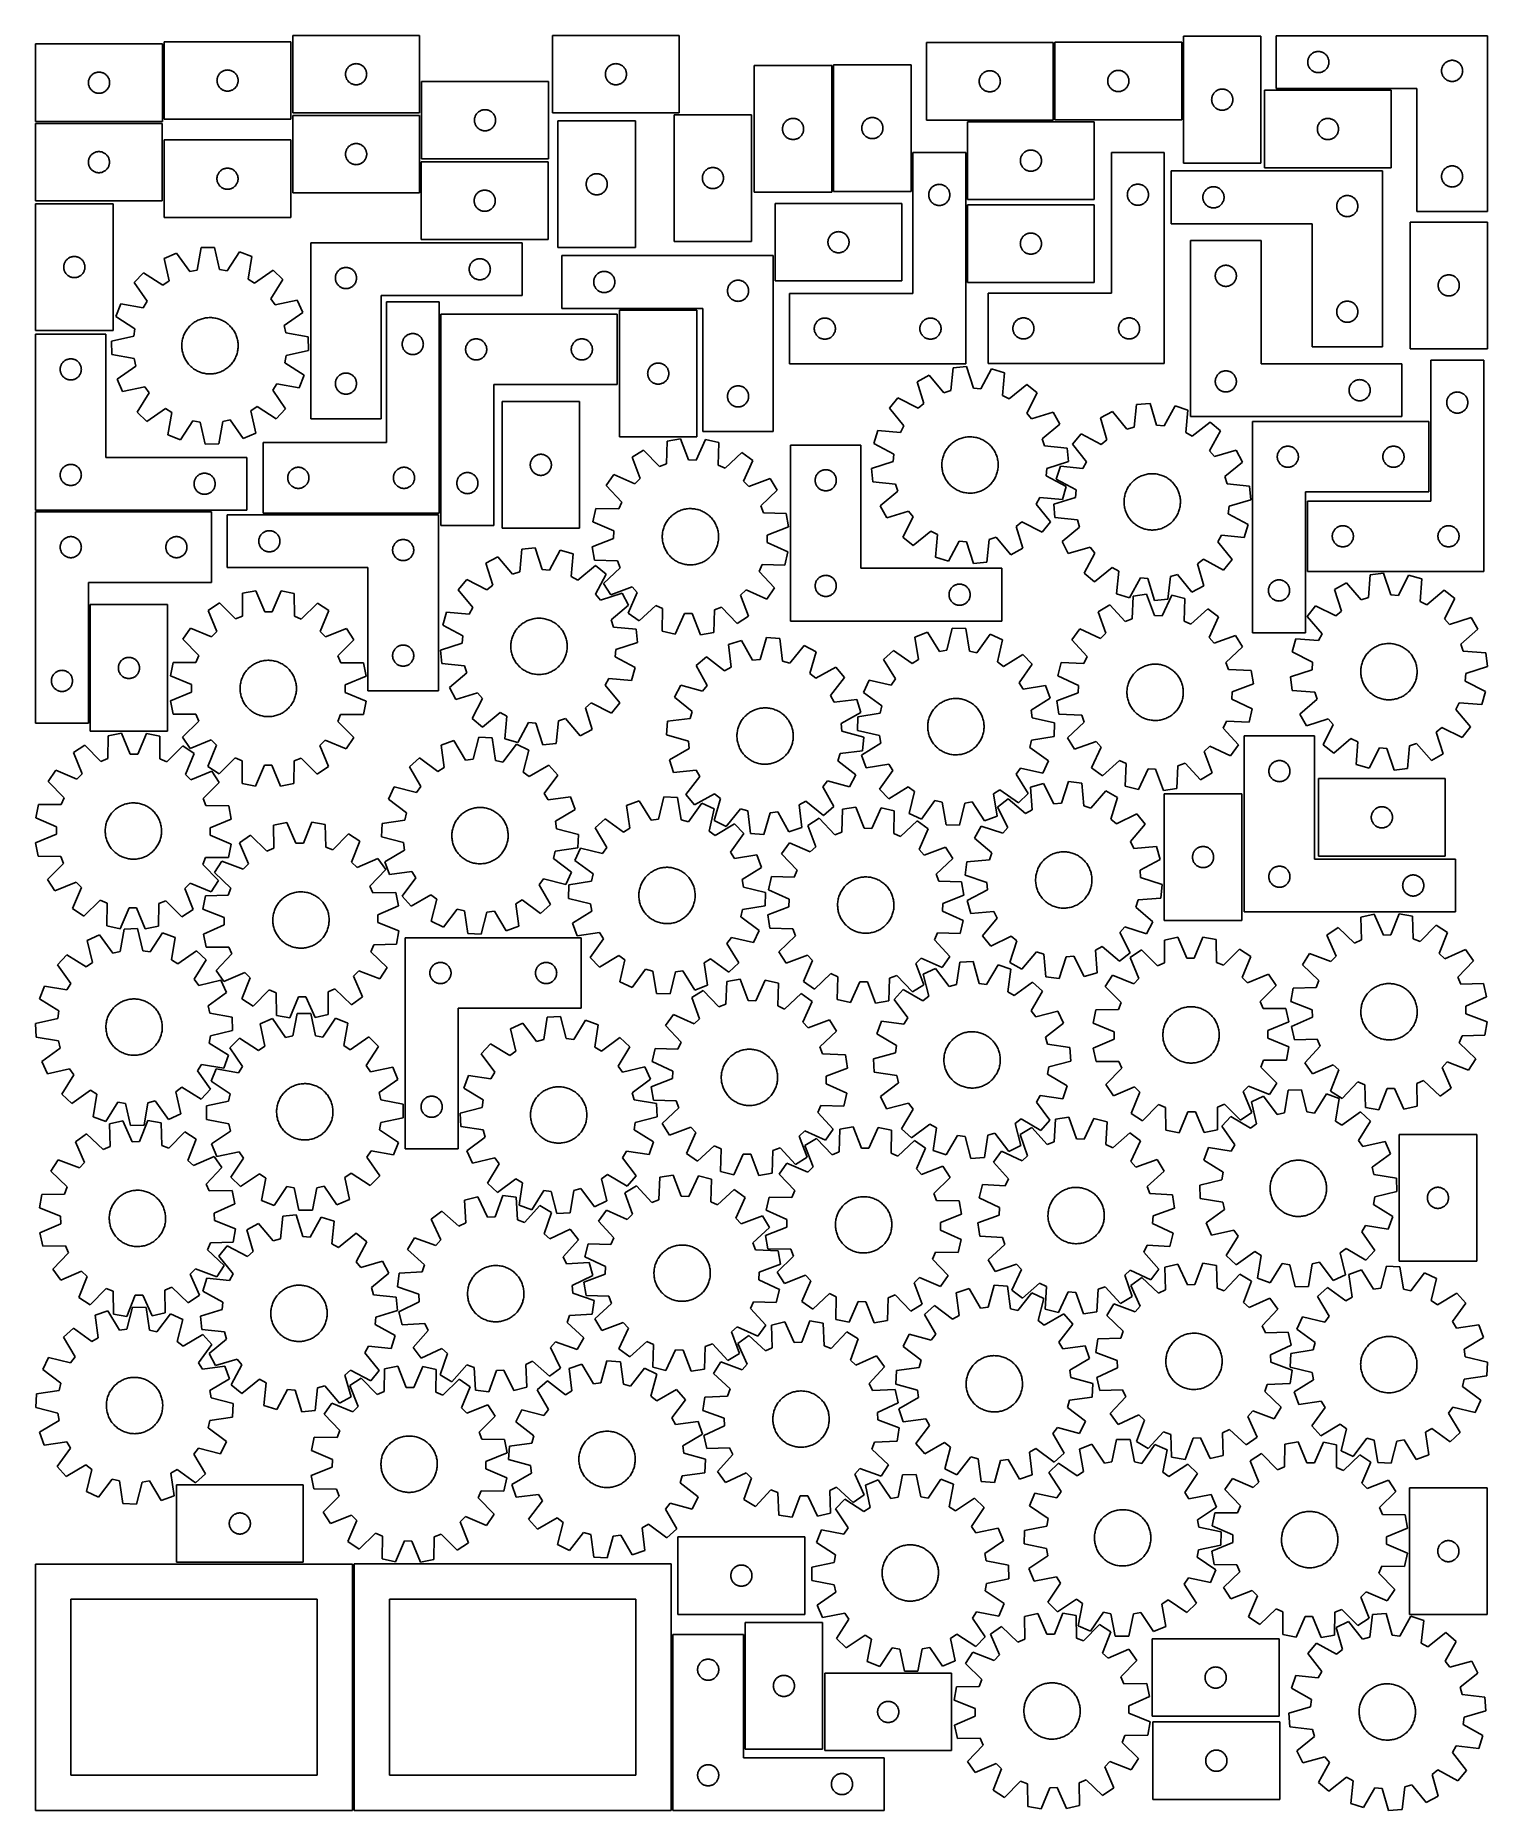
# Model space of a CAD drawing. Header units: millimetres. Extents: x 7 to 1243, y 7 to 1520.
import ezdxf

# ---------------------------------------------------------------- set-up
doc = ezdxf.new("R2010")
doc.units = ezdxf.units.MM
doc.layers.add('CUT', color=7, linetype='CONTINUOUS', true_color=0x000000)

msp = doc.modelspace()

# ---------------------------------------------------------------- linework, layer by layer
at = {"layer": 'CUT'}
for p, q in [((224.120696, 1514.256379), (116.120696, 1514.256379)), ((116.120696, 1514.256379), (116.120696, 1448.256379)), ((224.120696, 1448.256379), (224.120696, 1514.256379)), ((333.643765, 1519.649693), (225.643765, 1519.649693)), ((225.643765, 1519.649693), (225.643765, 1453.649693)), ((333.643765, 1453.649693), (333.643765, 1519.649693)), ((554.98605, 1519.652622), (446.98605, 1519.652622)), ((446.98605, 1519.652622), (446.98605, 1453.652622)), ((554.98605, 1453.652622), (554.98605, 1519.652622)), ((873.471892, 1513.621369), (765.471892, 1513.621369)), ((765.471892, 1513.621369), (765.471892, 1447.621369)), ((873.471892, 1447.621369), (873.471892, 1513.621369)), ((982.984374, 1513.883576), (874.984374, 1513.883576)), ((874.984374, 1513.883576), (874.984374, 1447.883576)), ((982.984374, 1447.883576), (982.984374, 1513.883576)), ((1050.499068, 1518.962434), (984.499068, 1518.962434)), ((984.499068, 1518.962434), (984.499068, 1410.962434)), ((1050.499068, 1410.962434), (1050.499068, 1518.962434)), ((1243.353092, 1519.505162), (1063.353092, 1519.505162)), ((1063.353092, 1519.505162), (1063.353092, 1474.505162)), ((1243.353092, 1369.505162), (1243.353092, 1519.505162)), ((114.604581, 1512.420933), (6.604581, 1512.420933)), ((6.604581, 1512.420933), (6.604581, 1446.420933)), ((114.604581, 1446.420933), (114.604581, 1512.420933)), ((1090.372362, 1497.59379), (1090.430088, 1498.179898)), ((1090.430088, 1498.179898), (1090.526024, 1498.760975)), ((1090.526024, 1498.760975), (1090.65976, 1499.334533)), ((1090.65976, 1499.334533), (1090.830721, 1499.898117)), ((1090.830721, 1499.898117), (1091.038176, 1500.449313)), ((1091.038176, 1500.449313), (1091.281237, 1500.98576)), ((1091.281237, 1500.98576), (1091.558863, 1501.505162)), ((1091.558863, 1501.505162), (1091.869865, 1502.005294)), ((1091.869865, 1502.005294), (1092.212912, 1502.484015)), ((1092.212912, 1502.484015), (1092.586534, 1502.939274)), ((1092.586534, 1502.939274), (1092.989131, 1503.369123)), ((1092.989131, 1503.369123), (1093.41898, 1503.77172)), ((1093.41898, 1503.77172), (1093.874239, 1504.145342)), ((1093.874239, 1504.145342), (1094.35296, 1504.488388)), ((1094.35296, 1504.488388), (1094.853092, 1504.79939)), ((1094.853092, 1504.79939), (1095.372494, 1505.077017)), ((1095.372494, 1505.077017), (1095.908941, 1505.320078)), ((1095.908941, 1505.320078), (1096.460137, 1505.527533)), ((1096.460137, 1505.527533), (1097.023721, 1505.698494)), ((1097.023721, 1505.698494), (1097.597279, 1505.832229)), ((1097.597279, 1505.832229), (1098.178356, 1505.928166)), ((1098.178356, 1505.928166), (1098.764464, 1505.985892)), ((1098.764464, 1505.985892), (1099.353092, 1506.005162)), ((1099.353092, 1506.005162), (1099.94172, 1505.985892)), ((1099.94172, 1505.985892), (1100.527828, 1505.928166)), ((1100.527828, 1505.928166), (1101.108905, 1505.832229)), ((1101.108905, 1505.832229), (1101.682463, 1505.698494)), ((1101.682463, 1505.698494), (1102.246047, 1505.527533)), ((1102.246047, 1505.527533), (1102.797243, 1505.320078)), ((1102.797243, 1505.320078), (1103.33369, 1505.077017)), ((1103.33369, 1505.077017), (1103.853092, 1504.79939)), ((1103.853092, 1504.79939), (1104.353224, 1504.488388)), ((1104.353224, 1504.488388), (1104.831945, 1504.145342)), ((1104.831945, 1504.145342), (1105.287204, 1503.77172)), ((1105.287204, 1503.77172), (1105.717053, 1503.369123)), ((1105.717053, 1503.369123), (1106.11965, 1502.939274)), ((1106.11965, 1502.939274), (1106.493272, 1502.484015)), ((1106.493272, 1502.484015), (1106.836319, 1502.005294)), ((1106.836319, 1502.005294), (1107.147321, 1501.505162)), ((1107.147321, 1501.505162), (1107.424947, 1500.98576)), ((1107.424947, 1500.98576), (1107.668008, 1500.449313)), ((1107.668008, 1500.449313), (1107.875463, 1499.898117)), ((1107.875463, 1499.898117), (1108.046424, 1499.334533)), ((1108.046424, 1499.334533), (1108.18016, 1498.760975)), ((1108.18016, 1498.760975), (1108.276096, 1498.179898)), ((1108.276096, 1498.179898), (1108.333822, 1497.59379)), ((1209.908941, 1497.820078), (1210.460137, 1498.027533)), ((1210.460137, 1498.027533), (1211.023721, 1498.198494)), ((1211.023721, 1498.198494), (1211.597279, 1498.332229)), ((1211.597279, 1498.332229), (1212.178356, 1498.428166)), ((1212.178356, 1498.428166), (1212.764464, 1498.485892)), ((1212.764464, 1498.485892), (1213.353092, 1498.505162)), ((1213.353092, 1498.505162), (1213.94172, 1498.485892)), ((1213.94172, 1498.485892), (1214.527828, 1498.428166)), ((1214.527828, 1498.428166), (1215.108905, 1498.332229)), ((1215.108905, 1498.332229), (1215.682463, 1498.198494)), ((1215.682463, 1498.198494), (1216.246047, 1498.027533)), ((1216.246047, 1498.027533), (1216.797243, 1497.820078)), ((52.08221, 1482.313888), (52.289665, 1482.865084)), ((52.289665, 1482.865084), (52.532726, 1483.401531)), ((52.532726, 1483.401531), (52.810352, 1483.920933)), ((52.810352, 1483.920933), (53.121354, 1484.421065)), ((53.121354, 1484.421065), (53.464401, 1484.899786)), ((53.464401, 1484.899786), (53.838022, 1485.355045)), ((53.838022, 1485.355045), (54.24062, 1485.784894)), ((54.24062, 1485.784894), (54.670468, 1486.187491)), ((54.670468, 1486.187491), (55.125728, 1486.561113)), ((55.125728, 1486.561113), (55.604449, 1486.904159)), ((55.604449, 1486.904159), (56.104581, 1487.215162)), ((56.104581, 1487.215162), (56.623982, 1487.492788)), ((56.623982, 1487.492788), (57.16043, 1487.735849)), ((57.16043, 1487.735849), (57.711626, 1487.943304)), ((57.711626, 1487.943304), (58.275209, 1488.114265)), ((58.275209, 1488.114265), (58.848768, 1488.248)), ((58.848768, 1488.248), (59.429845, 1488.343937)), ((59.429845, 1488.343937), (60.015953, 1488.401663)), ((60.015953, 1488.401663), (60.604581, 1488.420933)), ((60.604581, 1488.420933), (61.193209, 1488.401663)), ((61.193209, 1488.401663), (61.779316, 1488.343937)), ((61.779316, 1488.343937), (62.360394, 1488.248)), ((62.360394, 1488.248), (62.933952, 1488.114265)), ((62.933952, 1488.114265), (63.497536, 1487.943304)), ((63.497536, 1487.943304), (64.048732, 1487.735849)), ((64.048732, 1487.735849), (64.585179, 1487.492788)), ((64.585179, 1487.492788), (65.104581, 1487.215162)), ((65.104581, 1487.215162), (65.604713, 1486.904159)), ((65.604713, 1486.904159), (66.083434, 1486.561113)), ((66.083434, 1486.561113), (66.538693, 1486.187491)), ((66.538693, 1486.187491), (66.968542, 1485.784894)), ((66.968542, 1485.784894), (67.371139, 1485.355045)), ((67.371139, 1485.355045), (67.744761, 1484.899786)), ((67.744761, 1484.899786), (68.087807, 1484.421065)), ((68.087807, 1484.421065), (68.398809, 1483.920933)), ((68.398809, 1483.920933), (68.676435, 1483.401531)), ((68.676435, 1483.401531), (68.919496, 1482.865084)), ((68.919496, 1482.865084), (69.126952, 1482.313888)), ((161.197692, 1482.431115), (161.293628, 1483.012192)), ((161.293628, 1483.012192), (161.427363, 1483.585751)), ((161.427363, 1483.585751), (161.598325, 1484.149334)), ((161.598325, 1484.149334), (161.80578, 1484.70053)), ((161.80578, 1484.70053), (162.048841, 1485.236977)), ((162.048841, 1485.236977), (162.326467, 1485.756379)), ((162.326467, 1485.756379), (162.637469, 1486.256511)), ((162.637469, 1486.256511), (162.980516, 1486.735232)), ((162.980516, 1486.735232), (163.354138, 1487.190491)), ((163.354138, 1487.190491), (163.756735, 1487.62034)), ((163.756735, 1487.62034), (164.186583, 1488.022937)), ((164.186583, 1488.022937), (164.641843, 1488.396559)), ((164.641843, 1488.396559), (165.120564, 1488.739606)), ((165.120564, 1488.739606), (165.620696, 1489.050608)), ((165.620696, 1489.050608), (166.140098, 1489.328234)), ((166.140098, 1489.328234), (166.676545, 1489.571295)), ((166.676545, 1489.571295), (167.227741, 1489.77875)), ((167.227741, 1489.77875), (167.791324, 1489.949712)), ((167.791324, 1489.949712), (168.364883, 1490.083447)), ((168.364883, 1490.083447), (168.94596, 1490.179383)), ((168.94596, 1490.179383), (169.532068, 1490.237109)), ((169.532068, 1490.237109), (170.120696, 1490.256379)), ((170.120696, 1490.256379), (170.709324, 1490.237109)), ((170.709324, 1490.237109), (171.295432, 1490.179383)), ((171.295432, 1490.179383), (171.876509, 1490.083447)), ((171.876509, 1490.083447), (172.450067, 1489.949712)), ((172.450067, 1489.949712), (173.013651, 1489.77875)), ((173.013651, 1489.77875), (173.564847, 1489.571295)), ((173.564847, 1489.571295), (174.101294, 1489.328234)), ((174.101294, 1489.328234), (174.620696, 1489.050608)), ((174.620696, 1489.050608), (175.120828, 1488.739606)), ((175.120828, 1488.739606), (175.599549, 1488.396559)), ((175.599549, 1488.396559), (176.054808, 1488.022937)), ((176.054808, 1488.022937), (176.484657, 1487.62034)), ((176.484657, 1487.62034), (176.887254, 1487.190491)), ((176.887254, 1487.190491), (177.260876, 1486.735232)), ((177.260876, 1486.735232), (177.603922, 1486.256511)), ((177.603922, 1486.256511), (177.914924, 1485.756379)), ((177.914924, 1485.756379), (178.19255, 1485.236977)), ((178.19255, 1485.236977), (178.435612, 1484.70053)), ((178.435612, 1484.70053), (178.643067, 1484.149334)), ((178.643067, 1484.149334), (178.814028, 1483.585751)), ((178.814028, 1483.585751), (178.947763, 1483.012192)), ((178.947763, 1483.012192), (179.0437, 1482.431115)), ((270.643765, 1486.649693), (270.663035, 1487.238321)), ((270.663035, 1486.061065), (270.643765, 1486.649693)), ((270.663035, 1487.238321), (270.720762, 1487.824428)), ((270.720762, 1485.474957), (270.663035, 1486.061065)), ((270.720762, 1487.824428), (270.816698, 1488.405506)), ((270.816698, 1484.89388), (270.720762, 1485.474957)), ((270.816698, 1488.405506), (270.950433, 1488.979064)), ((270.950433, 1484.320321), (270.816698, 1484.89388)), ((270.950433, 1488.979064), (271.121394, 1489.542648)), ((271.121394, 1483.756737), (270.950433, 1484.320321)), ((271.121394, 1489.542648), (271.328849, 1490.093844)), ((271.328849, 1483.205542), (271.121394, 1483.756737)), ((271.328849, 1490.093844), (271.571911, 1490.630291)), ((271.571911, 1482.669094), (271.328849, 1483.205542)), ((271.571911, 1490.630291), (271.849537, 1491.149693)), ((271.849537, 1491.149693), (272.160539, 1491.649825)), ((272.160539, 1491.649825), (272.503585, 1492.128546)), ((272.503585, 1492.128546), (272.877207, 1492.583805)), ((272.877207, 1492.583805), (273.279804, 1493.013654)), ((273.279804, 1493.013654), (273.709653, 1493.416251)), ((273.709653, 1493.416251), (274.164912, 1493.789873)), ((274.164912, 1493.789873), (274.643633, 1494.132919)), ((274.643633, 1494.132919), (275.143765, 1494.443921)), ((275.143765, 1494.443921), (275.663167, 1494.721547)), ((275.663167, 1494.721547), (276.199614, 1494.964608)), ((276.199614, 1494.964608), (276.75081, 1495.172064)), ((276.75081, 1495.172064), (277.314394, 1495.343025)), ((277.314394, 1495.343025), (277.887952, 1495.47676)), ((277.887952, 1495.47676), (278.46903, 1495.572696)), ((278.46903, 1495.572696), (279.055137, 1495.630423)), ((279.055137, 1495.630423), (279.643765, 1495.649693)), ((279.643765, 1495.649693), (280.232393, 1495.630423)), ((280.232393, 1495.630423), (280.818501, 1495.572696)), ((280.818501, 1495.572696), (281.399578, 1495.47676)), ((281.399578, 1495.47676), (281.973137, 1495.343025)), ((281.973137, 1495.343025), (282.53672, 1495.172064)), ((282.53672, 1495.172064), (283.087916, 1494.964608)), ((283.087916, 1494.964608), (283.624363, 1494.721547)), ((283.624363, 1494.721547), (284.143765, 1494.443921)), ((284.143765, 1494.443921), (284.643897, 1494.132919)), ((284.643897, 1494.132919), (285.122618, 1493.789873)), ((285.122618, 1493.789873), (285.577878, 1493.416251)), ((285.577878, 1493.416251), (286.007726, 1493.013654)), ((286.007726, 1493.013654), (286.410324, 1492.583805)), ((286.410324, 1492.583805), (286.783945, 1492.128546)), ((286.783945, 1492.128546), (287.126992, 1491.649825)), ((287.126992, 1491.649825), (287.437994, 1491.149693)), ((287.437994, 1491.149693), (287.71562, 1490.630291)), ((287.71562, 1490.630291), (287.958681, 1490.093844)), ((287.958681, 1483.205542), (287.71562, 1482.669094)), ((287.958681, 1490.093844), (288.166136, 1489.542648)), ((288.166136, 1483.756737), (287.958681, 1483.205542)), ((288.166136, 1489.542648), (288.337098, 1488.979064)), ((288.337098, 1484.320321), (288.166136, 1483.756737)), ((288.337098, 1488.979064), (288.470833, 1488.405506)), ((288.470833, 1484.89388), (288.337098, 1484.320321)), ((288.470833, 1488.405506), (288.566769, 1487.824428)), ((288.566769, 1485.474957), (288.470833, 1484.89388)), ((288.566769, 1487.824428), (288.624496, 1487.238321)), ((288.624496, 1486.061065), (288.566769, 1485.474957)), ((288.624496, 1487.238321), (288.643765, 1486.649693)), ((288.643765, 1486.649693), (288.624496, 1486.061065)), ((491.98605, 1486.652622), (492.00532, 1487.241251)), ((492.00532, 1486.063994), (491.98605, 1486.652622)), ((492.00532, 1487.241251), (492.063047, 1487.827358)), ((492.063047, 1485.477887), (492.00532, 1486.063994)), ((492.063047, 1487.827358), (492.158983, 1488.408435)), ((492.158983, 1484.896809), (492.063047, 1485.477887)), ((492.158983, 1488.408435), (492.292718, 1488.981994)), ((492.292718, 1484.323251), (492.158983, 1484.896809)), ((492.292718, 1488.981994), (492.463679, 1489.545578)), ((492.463679, 1483.759667), (492.292718, 1484.323251)), ((492.463679, 1489.545578), (492.671135, 1490.096773)), ((492.671135, 1483.208471), (492.463679, 1483.759667)), ((492.671135, 1490.096773), (492.914196, 1490.633221)), ((492.914196, 1482.672024), (492.671135, 1483.208471)), ((492.914196, 1490.633221), (493.191822, 1491.152622)), ((493.191822, 1491.152622), (493.502824, 1491.652754)), ((493.502824, 1491.652754), (493.84587, 1492.131475)), ((493.84587, 1492.131475), (494.219492, 1492.586735)), ((494.219492, 1492.586735), (494.622089, 1493.016583)), ((494.622089, 1493.016583), (495.051938, 1493.419181)), ((495.051938, 1493.419181), (495.507198, 1493.792802)), ((495.507198, 1493.792802), (495.985918, 1494.135849)), ((495.985918, 1494.135849), (496.48605, 1494.446851)), ((496.48605, 1494.446851), (497.005452, 1494.724477)), ((497.005452, 1494.724477), (497.5419, 1494.967538)), ((497.5419, 1494.967538), (498.093095, 1495.174994)), ((498.093095, 1495.174994), (498.656679, 1495.345955)), ((498.656679, 1495.345955), (499.230238, 1495.47969)), ((499.230238, 1495.47969), (499.811315, 1495.575626)), ((499.811315, 1495.575626), (500.397422, 1495.633353)), ((500.397422, 1495.633353), (500.98605, 1495.652622)), ((500.98605, 1495.652622), (501.574679, 1495.633353)), ((501.574679, 1495.633353), (502.160786, 1495.575626)), ((502.160786, 1495.575626), (502.741863, 1495.47969)), ((502.741863, 1495.47969), (503.315422, 1495.345955)), ((503.315422, 1495.345955), (503.879006, 1495.174994)), ((503.879006, 1495.174994), (504.430201, 1494.967538)), ((504.430201, 1494.967538), (504.966649, 1494.724477)), ((504.966649, 1494.724477), (505.48605, 1494.446851)), ((505.48605, 1494.446851), (505.986183, 1494.135849)), ((505.986183, 1494.135849), (506.464903, 1493.792802)), ((506.464903, 1493.792802), (506.920163, 1493.419181)), ((506.920163, 1493.419181), (507.350011, 1493.016583)), ((507.350011, 1493.016583), (507.752609, 1492.586735)), ((507.752609, 1492.586735), (508.12623, 1492.131475)), ((508.12623, 1492.131475), (508.469277, 1491.652754)), ((508.469277, 1491.652754), (508.780279, 1491.152622)), ((508.780279, 1491.152622), (509.057905, 1490.633221)), ((509.057905, 1490.633221), (509.300966, 1490.096773)), ((509.300966, 1483.208471), (509.057905, 1482.672024)), ((509.300966, 1490.096773), (509.508422, 1489.545578)), ((509.508422, 1483.759667), (509.300966, 1483.208471)), ((509.508422, 1489.545578), (509.679383, 1488.981994)), ((509.679383, 1484.323251), (509.508422, 1483.759667)), ((509.679383, 1488.981994), (509.813118, 1488.408435)), ((509.813118, 1484.896809), (509.679383, 1484.323251)), ((509.813118, 1488.408435), (509.909054, 1487.827358)), ((509.909054, 1485.477887), (509.813118, 1484.896809)), ((509.909054, 1487.827358), (509.966781, 1487.241251)), ((509.966781, 1486.063994), (509.909054, 1485.477887)), ((509.966781, 1487.241251), (509.98605, 1486.652622)), ((509.98605, 1486.652622), (509.966781, 1486.063994)), ((684.886076, 1493.977815), (618.886076, 1493.977815)), ((618.886076, 1493.977815), (618.886076, 1385.977815)), ((684.886076, 1385.977815), (684.886076, 1493.977815)), ((752.430266, 1494.725862), (686.430266, 1494.725862)), ((686.430266, 1494.725862), (686.430266, 1386.725862)), ((752.430266, 1386.725862), (752.430266, 1494.725862)), ((810.644825, 1482.377182), (810.77856, 1482.950741)), ((810.77856, 1482.950741), (810.949521, 1483.514325)), ((810.949521, 1483.514325), (811.156976, 1484.06552)), ((811.156976, 1484.06552), (811.400037, 1484.601968)), ((811.400037, 1484.601968), (811.677663, 1485.121369)), ((811.677663, 1485.121369), (811.988666, 1485.621501)), ((811.988666, 1485.621501), (812.331712, 1486.100222)), ((812.331712, 1486.100222), (812.705334, 1486.555482)), ((812.705334, 1486.555482), (813.107931, 1486.98533)), ((813.107931, 1486.98533), (813.53778, 1487.387928)), ((813.53778, 1487.387928), (813.993039, 1487.761549)), ((813.993039, 1487.761549), (814.47176, 1488.104596)), ((814.47176, 1488.104596), (814.971892, 1488.415598)), ((814.971892, 1488.415598), (815.491294, 1488.693224)), ((815.491294, 1488.693224), (816.027741, 1488.936285)), ((816.027741, 1488.936285), (816.578937, 1489.143741)), ((816.578937, 1489.143741), (817.142521, 1489.314702)), ((817.142521, 1489.314702), (817.716079, 1489.448437)), ((817.716079, 1489.448437), (818.297156, 1489.544373)), ((818.297156, 1489.544373), (818.883264, 1489.6021)), ((818.883264, 1489.6021), (819.471892, 1489.621369)), ((819.471892, 1489.621369), (820.06052, 1489.6021)), ((820.06052, 1489.6021), (820.646628, 1489.544373)), ((820.646628, 1489.544373), (821.227705, 1489.448437)), ((821.227705, 1489.448437), (821.801264, 1489.314702)), ((821.801264, 1489.314702), (822.364847, 1489.143741)), ((822.364847, 1489.143741), (822.916043, 1488.936285)), ((822.916043, 1488.936285), (823.45249, 1488.693224)), ((823.45249, 1488.693224), (823.971892, 1488.415598)), ((823.971892, 1488.415598), (824.472024, 1488.104596)), ((824.472024, 1488.104596), (824.950745, 1487.761549)), ((824.950745, 1487.761549), (825.406004, 1487.387928)), ((825.406004, 1487.387928), (825.835853, 1486.98533)), ((825.835853, 1486.98533), (826.23845, 1486.555482)), ((826.23845, 1486.555482), (826.612072, 1486.100222)), ((826.612072, 1486.100222), (826.955119, 1485.621501)), ((826.955119, 1485.621501), (827.266121, 1485.121369)), ((827.266121, 1485.121369), (827.543747, 1484.601968)), ((827.543747, 1484.601968), (827.786808, 1484.06552)), ((827.786808, 1484.06552), (827.994263, 1483.514325)), ((827.994263, 1483.514325), (828.165225, 1482.950741)), ((828.165225, 1482.950741), (828.29896, 1482.377182)), ((920.157306, 1482.639389), (920.291041, 1483.212948)), ((920.291041, 1483.212948), (920.462003, 1483.776532)), ((920.462003, 1483.776532), (920.669458, 1484.327727)), ((920.669458, 1484.327727), (920.912519, 1484.864175)), ((920.912519, 1484.864175), (921.190145, 1485.383576)), ((921.190145, 1485.383576), (921.501147, 1485.883708)), ((921.501147, 1485.883708), (921.844194, 1486.362429)), ((921.844194, 1486.362429), (922.217816, 1486.817689)), ((922.217816, 1486.817689), (922.620413, 1487.247537)), ((922.620413, 1487.247537), (923.050261, 1487.650135)), ((923.050261, 1487.650135), (923.505521, 1488.023756)), ((923.505521, 1488.023756), (923.984242, 1488.366803)), ((923.984242, 1488.366803), (924.484374, 1488.677805)), ((924.484374, 1488.677805), (925.003776, 1488.955431)), ((925.003776, 1488.955431), (925.540223, 1489.198492)), ((925.540223, 1489.198492), (926.091419, 1489.405948)), ((926.091419, 1489.405948), (926.655002, 1489.576909)), ((926.655002, 1489.576909), (927.228561, 1489.710644)), ((927.228561, 1489.710644), (927.809638, 1489.80658)), ((927.809638, 1489.80658), (928.395746, 1489.864307)), ((928.395746, 1489.864307), (928.984374, 1489.883576)), ((928.984374, 1489.883576), (929.573002, 1489.864307)), ((929.573002, 1489.864307), (930.15911, 1489.80658)), ((930.15911, 1489.80658), (930.740187, 1489.710644)), ((930.740187, 1489.710644), (931.313745, 1489.576909)), ((931.313745, 1489.576909), (931.877329, 1489.405948)), ((931.877329, 1489.405948), (932.428525, 1489.198492)), ((932.428525, 1489.198492), (932.964972, 1488.955431)), ((932.964972, 1488.955431), (933.484374, 1488.677805)), ((933.484374, 1488.677805), (933.984506, 1488.366803)), ((933.984506, 1488.366803), (934.463227, 1488.023756)), ((934.463227, 1488.023756), (934.918486, 1487.650135)), ((934.918486, 1487.650135), (935.348335, 1487.247537)), ((935.348335, 1487.247537), (935.750932, 1486.817689)), ((935.750932, 1486.817689), (936.124554, 1486.362429)), ((936.124554, 1486.362429), (936.4676, 1485.883708)), ((936.4676, 1485.883708), (936.778602, 1485.383576)), ((936.778602, 1485.383576), (937.056228, 1484.864175)), ((937.056228, 1484.864175), (937.29929, 1484.327727)), ((937.29929, 1484.327727), (937.506745, 1483.776532)), ((937.506745, 1483.776532), (937.677706, 1483.212948)), ((937.677706, 1483.212948), (937.811441, 1482.639389)), ((1090.353092, 1497.005162), (1090.372362, 1497.59379)), ((1090.372362, 1496.416534), (1090.353092, 1497.005162)), ((1090.430088, 1495.830426), (1090.372362, 1496.416534)), ((1090.526024, 1495.249349), (1090.430088, 1495.830426)), ((1090.65976, 1494.67579), (1090.526024, 1495.249349)), ((1090.830721, 1494.112207), (1090.65976, 1494.67579)), ((1091.038176, 1493.561011), (1090.830721, 1494.112207)), ((1091.281237, 1493.024564), (1091.038176, 1493.561011)), ((1091.558863, 1492.505162), (1091.281237, 1493.024564)), ((1091.869865, 1492.00503), (1091.558863, 1492.505162)), ((1092.212912, 1491.526309), (1091.869865, 1492.00503)), ((1092.586534, 1491.07105), (1092.212912, 1491.526309)), ((1092.989131, 1490.641201), (1092.586534, 1491.07105)), ((1093.41898, 1490.238604), (1092.989131, 1490.641201)), ((1093.874239, 1489.864982), (1093.41898, 1490.238604)), ((1094.35296, 1489.521935), (1093.874239, 1489.864982)), ((1094.853092, 1489.210933), (1094.35296, 1489.521935)), ((1095.372494, 1488.933307), (1094.853092, 1489.210933)), ((1095.908941, 1488.690246), (1095.372494, 1488.933307)), ((1096.460137, 1488.482791), (1095.908941, 1488.690246)), ((1097.023721, 1488.311829), (1096.460137, 1488.482791)), ((1097.597279, 1488.178094), (1097.023721, 1488.311829)), ((1098.178356, 1488.082158), (1097.597279, 1488.178094)), ((1098.764464, 1488.024432), (1098.178356, 1488.082158)), ((1099.353092, 1488.005162), (1098.764464, 1488.024432)), ((1099.94172, 1488.024432), (1099.353092, 1488.005162)), ((1100.527828, 1488.082158), (1099.94172, 1488.024432)), ((1101.108905, 1488.178094), (1100.527828, 1488.082158)), ((1101.682463, 1488.311829), (1101.108905, 1488.178094)), ((1102.246047, 1488.482791), (1101.682463, 1488.311829)), ((1102.797243, 1488.690246), (1102.246047, 1488.482791)), ((1103.33369, 1488.933307), (1102.797243, 1488.690246)), ((1103.853092, 1489.210933), (1103.33369, 1488.933307)), ((1104.353224, 1489.521935), (1103.853092, 1489.210933)), ((1104.831945, 1489.864982), (1104.353224, 1489.521935)), ((1105.287204, 1490.238604), (1104.831945, 1489.864982)), ((1105.717053, 1490.641201), (1105.287204, 1490.238604)), ((1106.11965, 1491.07105), (1105.717053, 1490.641201)), ((1106.493272, 1491.526309), (1106.11965, 1491.07105)), ((1106.836319, 1492.00503), (1106.493272, 1491.526309)), ((1107.147321, 1492.505162), (1106.836319, 1492.00503)), ((1107.424947, 1493.024564), (1107.147321, 1492.505162)), ((1107.668008, 1493.561011), (1107.424947, 1493.024564)), ((1107.875463, 1494.112207), (1107.668008, 1493.561011)), ((1108.046424, 1494.67579), (1107.875463, 1494.112207)), ((1108.18016, 1495.249349), (1108.046424, 1494.67579)), ((1108.276096, 1495.830426), (1108.18016, 1495.249349)), ((1108.333822, 1496.416534), (1108.276096, 1495.830426)), ((1108.333822, 1497.59379), (1108.353092, 1497.005162)), ((1108.353092, 1497.005162), (1108.333822, 1496.416534)), ((1204.353092, 1489.505162), (1204.372362, 1490.09379)), ((1204.372362, 1488.916534), (1204.353092, 1489.505162)), ((1204.372362, 1490.09379), (1204.430088, 1490.679898)), ((1204.430088, 1488.330426), (1204.372362, 1488.916534)), ((1204.430088, 1490.679898), (1204.526024, 1491.260975)), ((1204.526024, 1487.749349), (1204.430088, 1488.330426)), ((1204.526024, 1491.260975), (1204.65976, 1491.834533)), ((1204.65976, 1487.17579), (1204.526024, 1487.749349)), ((1204.65976, 1491.834533), (1204.830721, 1492.398117)), ((1204.830721, 1486.612207), (1204.65976, 1487.17579)), ((1204.830721, 1492.398117), (1205.038176, 1492.949313)), ((1205.038176, 1486.061011), (1204.830721, 1486.612207)), ((1205.038176, 1492.949313), (1205.281237, 1493.48576)), ((1205.281237, 1485.524564), (1205.038176, 1486.061011)), ((1205.281237, 1493.48576), (1205.558863, 1494.005162)), ((1205.558863, 1485.005162), (1205.281237, 1485.524564)), ((1205.558863, 1494.005162), (1205.869865, 1494.505294)), ((1205.869865, 1484.50503), (1205.558863, 1485.005162)), ((1205.869865, 1494.505294), (1206.212912, 1494.984015)), ((1206.212912, 1484.026309), (1205.869865, 1484.50503)), ((1206.212912, 1494.984015), (1206.586534, 1495.439274)), ((1206.586534, 1483.57105), (1206.212912, 1484.026309)), ((1206.586534, 1495.439274), (1206.989131, 1495.869123)), ((1206.989131, 1483.141201), (1206.586534, 1483.57105)), ((1206.989131, 1495.869123), (1207.41898, 1496.27172)), ((1207.41898, 1482.738604), (1206.989131, 1483.141201)), ((1207.41898, 1496.27172), (1207.874239, 1496.645342)), ((1207.874239, 1496.645342), (1208.35296, 1496.988388)), ((1208.35296, 1496.988388), (1208.853092, 1497.29939)), ((1208.853092, 1497.29939), (1209.372494, 1497.577017)), ((1209.372494, 1497.577017), (1209.908941, 1497.820078)), ((1216.797243, 1497.820078), (1217.33369, 1497.577017)), ((1217.33369, 1497.577017), (1217.853092, 1497.29939)), ((1217.853092, 1497.29939), (1218.353224, 1496.988388)), ((1218.353224, 1496.988388), (1218.831945, 1496.645342)), ((1218.831945, 1496.645342), (1219.287204, 1496.27172)), ((1219.287204, 1496.27172), (1219.717053, 1495.869123)), ((1219.717053, 1483.141201), (1219.287204, 1482.738604)), ((1219.717053, 1495.869123), (1220.11965, 1495.439274)), ((1220.11965, 1483.57105), (1219.717053, 1483.141201)), ((1220.11965, 1495.439274), (1220.493272, 1494.984015)), ((1220.493272, 1484.026309), (1220.11965, 1483.57105)), ((1220.493272, 1494.984015), (1220.836319, 1494.505294)), ((1220.836319, 1484.50503), (1220.493272, 1484.026309)), ((1220.836319, 1494.505294), (1221.147321, 1494.005162)), ((1221.147321, 1485.005162), (1220.836319, 1484.50503)), ((1221.147321, 1494.005162), (1221.424947, 1493.48576)), ((1221.424947, 1485.524564), (1221.147321, 1485.005162)), ((1221.424947, 1493.48576), (1221.668008, 1492.949313)), ((1221.668008, 1486.061011), (1221.424947, 1485.524564)), ((1221.668008, 1492.949313), (1221.875463, 1492.398117)), ((1221.875463, 1486.612207), (1221.668008, 1486.061011)), ((1221.875463, 1492.398117), (1222.046424, 1491.834533)), ((1222.046424, 1487.17579), (1221.875463, 1486.612207)), ((1222.046424, 1491.834533), (1222.18016, 1491.260975)), ((1222.18016, 1487.749349), (1222.046424, 1487.17579)), ((1222.18016, 1491.260975), (1222.276096, 1490.679898)), ((1222.276096, 1488.330426), (1222.18016, 1487.749349)), ((1222.276096, 1490.679898), (1222.333822, 1490.09379)), ((1222.333822, 1488.916534), (1222.276096, 1488.330426)), ((1222.333822, 1490.09379), (1222.353092, 1489.505162)), ((1222.353092, 1489.505162), (1222.333822, 1488.916534)), ((51.604581, 1479.420933), (51.62385, 1480.009561)), ((51.62385, 1478.832305), (51.604581, 1479.420933)), ((51.62385, 1480.009561), (51.681577, 1480.595669)), ((51.681577, 1478.246197), (51.62385, 1478.832305)), ((51.681577, 1480.595669), (51.777513, 1481.176746)), ((51.777513, 1477.66512), (51.681577, 1478.246197)), ((51.777513, 1481.176746), (51.911248, 1481.750304)), ((51.911248, 1477.091562), (51.777513, 1477.66512)), ((51.911248, 1481.750304), (52.08221, 1482.313888)), ((52.08221, 1476.527978), (51.911248, 1477.091562)), ((52.289665, 1475.976782), (52.08221, 1476.527978)), ((52.532726, 1475.440335), (52.289665, 1475.976782)), ((52.810352, 1474.920933), (52.532726, 1475.440335)), ((53.121354, 1474.420801), (52.810352, 1474.920933)), ((53.464401, 1473.94208), (53.121354, 1474.420801)), ((53.838022, 1473.486821), (53.464401, 1473.94208)), ((54.24062, 1473.056972), (53.838022, 1473.486821)), ((54.670468, 1472.654375), (54.24062, 1473.056972)), ((55.125728, 1472.280753), (54.670468, 1472.654375)), ((55.604449, 1471.937706), (55.125728, 1472.280753)), ((56.104581, 1471.626704), (55.604449, 1471.937706)), ((56.623982, 1471.349078), (56.104581, 1471.626704)), ((57.16043, 1471.106017), (56.623982, 1471.349078)), ((57.711626, 1470.898562), (57.16043, 1471.106017)), ((58.275209, 1470.7276), (57.711626, 1470.898562)), ((58.848768, 1470.593865), (58.275209, 1470.7276)), ((59.429845, 1470.497929), (58.848768, 1470.593865)), ((60.015953, 1470.440203), (59.429845, 1470.497929)), ((60.604581, 1470.420933), (60.015953, 1470.440203)), ((61.193209, 1470.440203), (60.604581, 1470.420933)), ((61.779316, 1470.497929), (61.193209, 1470.440203)), ((62.360394, 1470.593865), (61.779316, 1470.497929)), ((62.933952, 1470.7276), (62.360394, 1470.593865)), ((63.497536, 1470.898562), (62.933952, 1470.7276)), ((64.048732, 1471.106017), (63.497536, 1470.898562)), ((64.585179, 1471.349078), (64.048732, 1471.106017)), ((65.104581, 1471.626704), (64.585179, 1471.349078)), ((65.604713, 1471.937706), (65.104581, 1471.626704)), ((66.083434, 1472.280753), (65.604713, 1471.937706)), ((66.538693, 1472.654375), (66.083434, 1472.280753)), ((66.968542, 1473.056972), (66.538693, 1472.654375)), ((67.371139, 1473.486821), (66.968542, 1473.056972)), ((67.744761, 1473.94208), (67.371139, 1473.486821)), ((68.087807, 1474.420801), (67.744761, 1473.94208)), ((68.398809, 1474.920933), (68.087807, 1474.420801)), ((68.676435, 1475.440335), (68.398809, 1474.920933)), ((68.919496, 1475.976782), (68.676435, 1475.440335)), ((69.126952, 1476.527978), (68.919496, 1475.976782)), ((69.126952, 1482.313888), (69.297913, 1481.750304)), ((69.297913, 1477.091562), (69.126952, 1476.527978)), ((69.297913, 1481.750304), (69.431648, 1481.176746)), ((69.431648, 1477.66512), (69.297913, 1477.091562)), ((69.431648, 1481.176746), (69.527584, 1480.595669)), ((69.527584, 1478.246197), (69.431648, 1477.66512)), ((69.527584, 1480.595669), (69.585311, 1480.009561)), ((69.585311, 1478.832305), (69.527584, 1478.246197)), ((69.585311, 1480.009561), (69.604581, 1479.420933)), ((69.604581, 1479.420933), (69.585311, 1478.832305)), ((161.120696, 1481.256379), (161.139966, 1481.845007)), ((161.139966, 1480.667751), (161.120696, 1481.256379)), ((161.139966, 1481.845007), (161.197692, 1482.431115)), ((161.197692, 1480.081643), (161.139966, 1480.667751)), ((161.293628, 1479.500566), (161.197692, 1480.081643)), ((161.427363, 1478.927008), (161.293628, 1479.500566)), ((161.598325, 1478.363424), (161.427363, 1478.927008)), ((161.80578, 1477.812228), (161.598325, 1478.363424)), ((162.048841, 1477.275781), (161.80578, 1477.812228)), ((162.326467, 1476.756379), (162.048841, 1477.275781)), ((162.637469, 1476.256247), (162.326467, 1476.756379)), ((162.980516, 1475.777526), (162.637469, 1476.256247)), ((163.354138, 1475.322267), (162.980516, 1475.777526)), ((163.756735, 1474.892418), (163.354138, 1475.322267)), ((164.186583, 1474.489821), (163.756735, 1474.892418)), ((164.641843, 1474.116199), (164.186583, 1474.489821)), ((165.120564, 1473.773153), (164.641843, 1474.116199)), ((165.620696, 1473.46215), (165.120564, 1473.773153)), ((166.140098, 1473.184524), (165.620696, 1473.46215)), ((166.676545, 1472.941463), (166.140098, 1473.184524)), ((167.227741, 1472.734008), (166.676545, 1472.941463)), ((167.791324, 1472.563047), (167.227741, 1472.734008)), ((168.364883, 1472.429312), (167.791324, 1472.563047)), ((168.94596, 1472.333375), (168.364883, 1472.429312)), ((169.532068, 1472.275649), (168.94596, 1472.333375)), ((170.120696, 1472.256379), (169.532068, 1472.275649)), ((170.709324, 1472.275649), (170.120696, 1472.256379)), ((171.295432, 1472.333375), (170.709324, 1472.275649)), ((171.876509, 1472.429312), (171.295432, 1472.333375)), ((172.450067, 1472.563047), (171.876509, 1472.429312)), ((173.013651, 1472.734008), (172.450067, 1472.563047)), ((173.564847, 1472.941463), (173.013651, 1472.734008)), ((174.101294, 1473.184524), (173.564847, 1472.941463)), ((174.620696, 1473.46215), (174.101294, 1473.184524)), ((175.120828, 1473.773153), (174.620696, 1473.46215)), ((175.599549, 1474.116199), (175.120828, 1473.773153)), ((176.054808, 1474.489821), (175.599549, 1474.116199)), ((176.484657, 1474.892418), (176.054808, 1474.489821)), ((176.887254, 1475.322267), (176.484657, 1474.892418)), ((177.260876, 1475.777526), (176.887254, 1475.322267)), ((177.603922, 1476.256247), (177.260876, 1475.777526)), ((177.914924, 1476.756379), (177.603922, 1476.256247)), ((178.19255, 1477.275781), (177.914924, 1476.756379)), ((178.435612, 1477.812228), (178.19255, 1477.275781)), ((178.643067, 1478.363424), (178.435612, 1477.812228)), ((178.814028, 1478.927008), (178.643067, 1478.363424)), ((178.947763, 1479.500566), (178.814028, 1478.927008)), ((179.0437, 1480.081643), (178.947763, 1479.500566)), ((179.0437, 1482.431115), (179.101426, 1481.845007)), ((179.101426, 1480.667751), (179.0437, 1480.081643)), ((179.101426, 1481.845007), (179.120696, 1481.256379)), ((179.120696, 1481.256379), (179.101426, 1480.667751)), ((271.849537, 1482.149693), (271.571911, 1482.669094)), ((272.160539, 1481.649561), (271.849537, 1482.149693)), ((272.503585, 1481.17084), (272.160539, 1481.649561)), ((272.877207, 1480.71558), (272.503585, 1481.17084)), ((273.279804, 1480.285732), (272.877207, 1480.71558)), ((273.709653, 1479.883134), (273.279804, 1480.285732)), ((274.164912, 1479.509513), (273.709653, 1479.883134)), ((274.643633, 1479.166466), (274.164912, 1479.509513)), ((275.143765, 1478.855464), (274.643633, 1479.166466)), ((275.663167, 1478.577838), (275.143765, 1478.855464)), ((276.199614, 1478.334777), (275.663167, 1478.577838)), ((276.75081, 1478.127322), (276.199614, 1478.334777)), ((277.314394, 1477.95636), (276.75081, 1478.127322)), ((277.887952, 1477.822625), (277.314394, 1477.95636)), ((278.46903, 1477.726689), (277.887952, 1477.822625)), ((279.055137, 1477.668962), (278.46903, 1477.726689)), ((279.643765, 1477.649693), (279.055137, 1477.668962)), ((280.232393, 1477.668962), (279.643765, 1477.649693)), ((280.818501, 1477.726689), (280.232393, 1477.668962)), ((281.399578, 1477.822625), (280.818501, 1477.726689)), ((281.973137, 1477.95636), (281.399578, 1477.822625)), ((282.53672, 1478.127322), (281.973137, 1477.95636)), ((283.087916, 1478.334777), (282.53672, 1478.127322)), ((283.624363, 1478.577838), (283.087916, 1478.334777)), ((284.143765, 1478.855464), (283.624363, 1478.577838)), ((284.643897, 1479.166466), (284.143765, 1478.855464)), ((285.122618, 1479.509513), (284.643897, 1479.166466)), ((285.577878, 1479.883134), (285.122618, 1479.509513)), ((286.007726, 1480.285732), (285.577878, 1479.883134)), ((286.410324, 1480.71558), (286.007726, 1480.285732)), ((286.783945, 1481.17084), (286.410324, 1480.71558)), ((287.126992, 1481.649561), (286.783945, 1481.17084)), ((287.437994, 1482.149693), (287.126992, 1481.649561)), ((287.71562, 1482.669094), (287.437994, 1482.149693)), ((443.457122, 1480.427033), (335.457122, 1480.427033)), ((335.457122, 1480.427033), (335.457122, 1414.427033)), ((443.457122, 1414.427033), (443.457122, 1480.427033)), ((493.191822, 1482.152622), (492.914196, 1482.672024)), ((493.502824, 1481.65249), (493.191822, 1482.152622)), ((493.84587, 1481.17377), (493.502824, 1481.65249)), ((494.219492, 1480.71851), (493.84587, 1481.17377)), ((494.622089, 1480.288661), (494.219492, 1480.71851)), ((495.051938, 1479.886064), (494.622089, 1480.288661)), ((495.507198, 1479.512442), (495.051938, 1479.886064)), ((495.985918, 1479.169396), (495.507198, 1479.512442)), ((496.48605, 1478.858394), (495.985918, 1479.169396)), ((497.005452, 1478.580768), (496.48605, 1478.858394)), ((497.5419, 1478.337707), (497.005452, 1478.580768)), ((498.093095, 1478.130251), (497.5419, 1478.337707)), ((498.656679, 1477.95929), (498.093095, 1478.130251)), ((499.230238, 1477.825555), (498.656679, 1477.95929)), ((499.811315, 1477.729619), (499.230238, 1477.825555)), ((500.397422, 1477.671892), (499.811315, 1477.729619)), ((500.98605, 1477.652622), (500.397422, 1477.671892)), ((501.574679, 1477.671892), (500.98605, 1477.652622)), ((502.160786, 1477.729619), (501.574679, 1477.671892)), ((502.741863, 1477.825555), (502.160786, 1477.729619)), ((503.315422, 1477.95929), (502.741863, 1477.825555)), ((503.879006, 1478.130251), (503.315422, 1477.95929)), ((504.430201, 1478.337707), (503.879006, 1478.130251)), ((504.966649, 1478.580768), (504.430201, 1478.337707)), ((505.48605, 1478.858394), (504.966649, 1478.580768)), ((505.986183, 1479.169396), (505.48605, 1478.858394)), ((506.464903, 1479.512442), (505.986183, 1479.169396)), ((506.920163, 1479.886064), (506.464903, 1479.512442)), ((507.350011, 1480.288661), (506.920163, 1479.886064)), ((507.752609, 1480.71851), (507.350011, 1480.288661)), ((508.12623, 1481.17377), (507.752609, 1480.71851)), ((508.469277, 1481.65249), (508.12623, 1481.17377)), ((508.780279, 1482.152622), (508.469277, 1481.65249)), ((509.057905, 1482.672024), (508.780279, 1482.152622)), ((810.471892, 1480.621369), (810.491162, 1481.209998)), ((810.491162, 1480.032741), (810.471892, 1480.621369)), ((810.491162, 1481.209998), (810.548888, 1481.796105)), ((810.548888, 1479.446634), (810.491162, 1480.032741)), ((810.548888, 1481.796105), (810.644825, 1482.377182)), ((810.644825, 1478.865556), (810.548888, 1479.446634)), ((810.77856, 1478.291998), (810.644825, 1478.865556)), ((810.949521, 1477.728414), (810.77856, 1478.291998)), ((811.156976, 1477.177218), (810.949521, 1477.728414)), ((811.400037, 1476.640771), (811.156976, 1477.177218)), ((811.677663, 1476.121369), (811.400037, 1476.640771)), ((811.988666, 1475.621237), (811.677663, 1476.121369)), ((812.331712, 1475.142517), (811.988666, 1475.621237)), ((812.705334, 1474.687257), (812.331712, 1475.142517)), ((813.107931, 1474.257408), (812.705334, 1474.687257)), ((813.53778, 1473.854811), (813.107931, 1474.257408)), ((813.993039, 1473.481189), (813.53778, 1473.854811)), ((814.47176, 1473.138143), (813.993039, 1473.481189)), ((814.971892, 1472.827141), (814.47176, 1473.138143)), ((815.491294, 1472.549515), (814.971892, 1472.827141)), ((816.027741, 1472.306454), (815.491294, 1472.549515)), ((816.578937, 1472.098998), (816.027741, 1472.306454)), ((817.142521, 1471.928037), (816.578937, 1472.098998)), ((817.716079, 1471.794302), (817.142521, 1471.928037)), ((818.297156, 1471.698366), (817.716079, 1471.794302)), ((818.883264, 1471.640639), (818.297156, 1471.698366)), ((819.471892, 1471.621369), (818.883264, 1471.640639)), ((820.06052, 1471.640639), (819.471892, 1471.621369)), ((820.646628, 1471.698366), (820.06052, 1471.640639)), ((821.227705, 1471.794302), (820.646628, 1471.698366)), ((821.801264, 1471.928037), (821.227705, 1471.794302)), ((822.364847, 1472.098998), (821.801264, 1471.928037)), ((822.916043, 1472.306454), (822.364847, 1472.098998)), ((823.45249, 1472.549515), (822.916043, 1472.306454)), ((823.971892, 1472.827141), (823.45249, 1472.549515)), ((824.472024, 1473.138143), (823.971892, 1472.827141)), ((824.950745, 1473.481189), (824.472024, 1473.138143)), ((825.406004, 1473.854811), (824.950745, 1473.481189)), ((825.835853, 1474.257408), (825.406004, 1473.854811)), ((826.23845, 1474.687257), (825.835853, 1474.257408)), ((826.612072, 1475.142517), (826.23845, 1474.687257)), ((826.955119, 1475.621237), (826.612072, 1475.142517)), ((827.266121, 1476.121369), (826.955119, 1475.621237)), ((827.543747, 1476.640771), (827.266121, 1476.121369)), ((827.786808, 1477.177218), (827.543747, 1476.640771)), ((827.994263, 1477.728414), (827.786808, 1477.177218)), ((828.165225, 1478.291998), (827.994263, 1477.728414)), ((828.29896, 1478.865556), (828.165225, 1478.291998)), ((828.29896, 1482.377182), (828.394896, 1481.796105)), ((828.394896, 1479.446634), (828.29896, 1478.865556)), ((828.394896, 1481.796105), (828.452622, 1481.209998)), ((828.452622, 1480.032741), (828.394896, 1479.446634)), ((828.452622, 1481.209998), (828.471892, 1480.621369)), ((828.471892, 1480.621369), (828.452622, 1480.032741)), ((919.984374, 1480.883576), (920.003643, 1481.472205)), ((920.003643, 1480.294948), (919.984374, 1480.883576)), ((920.003643, 1481.472205), (920.06137, 1482.058312)), ((920.06137, 1479.708841), (920.003643, 1480.294948)), ((920.06137, 1482.058312), (920.157306, 1482.639389)), ((920.157306, 1479.127763), (920.06137, 1479.708841)), ((920.291041, 1478.554205), (920.157306, 1479.127763)), ((920.462003, 1477.990621), (920.291041, 1478.554205)), ((920.669458, 1477.439426), (920.462003, 1477.990621)), ((920.912519, 1476.902978), (920.669458, 1477.439426)), ((921.190145, 1476.383576), (920.912519, 1476.902978)), ((921.501147, 1475.883444), (921.190145, 1476.383576)), ((921.844194, 1475.404724), (921.501147, 1475.883444)), ((922.217816, 1474.949464), (921.844194, 1475.404724)), ((922.620413, 1474.519615), (922.217816, 1474.949464)), ((923.050261, 1474.117018), (922.620413, 1474.519615)), ((923.505521, 1473.743396), (923.050261, 1474.117018)), ((923.984242, 1473.40035), (923.505521, 1473.743396)), ((924.484374, 1473.089348), (923.984242, 1473.40035)), ((925.003776, 1472.811722), (924.484374, 1473.089348)), ((925.540223, 1472.568661), (925.003776, 1472.811722)), ((926.091419, 1472.361205), (925.540223, 1472.568661)), ((926.655002, 1472.190244), (926.091419, 1472.361205)), ((927.228561, 1472.056509), (926.655002, 1472.190244)), ((927.809638, 1471.960573), (927.228561, 1472.056509)), ((928.395746, 1471.902846), (927.809638, 1471.960573)), ((928.984374, 1471.883576), (928.395746, 1471.902846)), ((929.573002, 1471.902846), (928.984374, 1471.883576)), ((930.15911, 1471.960573), (929.573002, 1471.902846)), ((930.740187, 1472.056509), (930.15911, 1471.960573)), ((931.313745, 1472.190244), (930.740187, 1472.056509)), ((931.877329, 1472.361205), (931.313745, 1472.190244)), ((932.428525, 1472.568661), (931.877329, 1472.361205)), ((932.964972, 1472.811722), (932.428525, 1472.568661)), ((933.484374, 1473.089348), (932.964972, 1472.811722)), ((933.984506, 1473.40035), (933.484374, 1473.089348)), ((934.463227, 1473.743396), (933.984506, 1473.40035)), ((934.918486, 1474.117018), (934.463227, 1473.743396)), ((935.348335, 1474.519615), (934.918486, 1474.117018)), ((935.750932, 1474.949464), (935.348335, 1474.519615)), ((936.124554, 1475.404724), (935.750932, 1474.949464)), ((936.4676, 1475.883444), (936.124554, 1475.404724)), ((936.778602, 1476.383576), (936.4676, 1475.883444)), ((937.056228, 1476.902978), (936.778602, 1476.383576)), ((937.29929, 1477.439426), (937.056228, 1476.902978)), ((937.506745, 1477.990621), (937.29929, 1477.439426)), ((937.677706, 1478.554205), (937.506745, 1477.990621)), ((937.811441, 1479.127763), (937.677706, 1478.554205)), ((937.811441, 1482.639389), (937.907378, 1482.058312)), ((937.907378, 1479.708841), (937.811441, 1479.127763)), ((937.907378, 1482.058312), (937.965104, 1481.472205)), ((937.965104, 1480.294948), (937.907378, 1479.708841)), ((937.965104, 1481.472205), (937.984374, 1480.883576)), ((937.984374, 1480.883576), (937.965104, 1480.294948)), ((1008.805735, 1467.291806), (1008.976696, 1467.85539)), ((1008.976696, 1467.85539), (1009.184152, 1468.406585)), ((1009.184152, 1468.406585), (1009.427213, 1468.943033)), ((1009.427213, 1468.943033), (1009.704839, 1469.462434)), ((1009.704839, 1469.462434), (1010.015841, 1469.962567)), ((1010.015841, 1469.962567), (1010.358888, 1470.441287)), ((1010.358888, 1470.441287), (1010.732509, 1470.896547)), ((1010.732509, 1470.896547), (1011.135107, 1471.326395)), ((1011.135107, 1471.326395), (1011.564955, 1471.728993)), ((1011.564955, 1471.728993), (1012.020215, 1472.102615)), ((1012.020215, 1472.102615), (1012.498936, 1472.445661)), ((1012.498936, 1472.445661), (1012.999068, 1472.756663)), ((1012.999068, 1472.756663), (1013.518469, 1473.034289)), ((1013.518469, 1473.034289), (1014.054917, 1473.27735)), ((1014.054917, 1473.27735), (1014.606112, 1473.484806)), ((1014.606112, 1473.484806), (1015.169696, 1473.655767)), ((1015.169696, 1473.655767), (1015.743255, 1473.789502)), ((1015.743255, 1473.789502), (1016.324332, 1473.885438)), ((1016.324332, 1473.885438), (1016.910439, 1473.943165)), ((1016.910439, 1473.943165), (1017.499068, 1473.962434)), ((1017.499068, 1473.962434), (1018.087696, 1473.943165)), ((1018.087696, 1473.943165), (1018.673803, 1473.885438)), ((1018.673803, 1473.885438), (1019.254881, 1473.789502)), ((1019.254881, 1473.789502), (1019.828439, 1473.655767)), ((1019.828439, 1473.655767), (1020.392023, 1473.484806)), ((1020.392023, 1473.484806), (1020.943219, 1473.27735)), ((1020.943219, 1473.27735), (1021.479666, 1473.034289)), ((1021.479666, 1473.034289), (1021.999068, 1472.756663)), ((1021.999068, 1472.756663), (1022.4992, 1472.445661)), ((1022.4992, 1472.445661), (1022.97792, 1472.102615)), ((1022.97792, 1472.102615), (1023.43318, 1471.728993)), ((1023.43318, 1471.728993), (1023.863029, 1471.326395)), ((1023.863029, 1471.326395), (1024.265626, 1470.896547)), ((1024.265626, 1470.896547), (1024.639248, 1470.441287)), ((1024.639248, 1470.441287), (1024.982294, 1469.962567)), ((1024.982294, 1469.962567), (1025.293296, 1469.462434)), ((1025.293296, 1469.462434), (1025.570922, 1468.943033)), ((1025.570922, 1468.943033), (1025.813983, 1468.406585)), ((1025.813983, 1468.406585), (1026.021439, 1467.85539)), ((1026.021439, 1467.85539), (1026.1924, 1467.291806)), ((1161.548674, 1472.936555), (1053.548674, 1472.936555)), ((1053.548674, 1472.936555), (1053.548674, 1406.936555)), ((1063.353092, 1474.505162), (1183.353092, 1474.505162)), ((1161.548674, 1406.936555), (1161.548674, 1472.936555)), ((1183.353092, 1474.505162), (1183.353092, 1369.505162)), ((1207.874239, 1482.364982), (1207.41898, 1482.738604)), ((1208.35296, 1482.021935), (1207.874239, 1482.364982)), ((1208.853092, 1481.710933), (1208.35296, 1482.021935)), ((1209.372494, 1481.433307), (1208.853092, 1481.710933)), ((1209.908941, 1481.190246), (1209.372494, 1481.433307)), ((1210.460137, 1480.982791), (1209.908941, 1481.190246)), ((1211.023721, 1480.811829), (1210.460137, 1480.982791)), ((1211.597279, 1480.678094), (1211.023721, 1480.811829)), ((1212.178356, 1480.582158), (1211.597279, 1480.678094)), ((1212.764464, 1480.524432), (1212.178356, 1480.582158)), ((1213.353092, 1480.505162), (1212.764464, 1480.524432)), ((1213.94172, 1480.524432), (1213.353092, 1480.505162)), ((1214.527828, 1480.582158), (1213.94172, 1480.524432)), ((1215.108905, 1480.678094), (1214.527828, 1480.582158)), ((1215.682463, 1480.811829), (1215.108905, 1480.678094)), ((1216.246047, 1480.982791), (1215.682463, 1480.811829)), ((1216.797243, 1481.190246), (1216.246047, 1480.982791)), ((1217.33369, 1481.433307), (1216.797243, 1481.190246)), ((1217.853092, 1481.710933), (1217.33369, 1481.433307)), ((1218.353224, 1482.021935), (1217.853092, 1481.710933)), ((1218.831945, 1482.364982), (1218.353224, 1482.021935)), ((1219.287204, 1482.738604), (1218.831945, 1482.364982)), ((225.643765, 1453.649693), (333.643765, 1453.649693)), ((381.973895, 1452.427166), (382.316942, 1452.905886)), ((382.316942, 1452.905886), (382.690563, 1453.361146)), ((382.690563, 1453.361146), (383.093161, 1453.790994)), ((383.093161, 1453.790994), (383.523009, 1454.193592)), ((383.523009, 1454.193592), (383.978269, 1454.567213)), ((383.978269, 1454.567213), (384.456989, 1454.91026)), ((384.456989, 1454.91026), (384.957122, 1455.221262)), ((384.957122, 1455.221262), (385.476523, 1455.498888)), ((385.476523, 1455.498888), (386.012971, 1455.741949)), ((386.012971, 1455.741949), (386.564166, 1455.949405)), ((386.564166, 1455.949405), (387.12775, 1456.120366)), ((387.12775, 1456.120366), (387.701309, 1456.254101)), ((387.701309, 1456.254101), (388.282386, 1456.350037)), ((388.282386, 1456.350037), (388.868493, 1456.407764)), ((388.868493, 1456.407764), (389.457122, 1456.427033)), ((389.457122, 1456.427033), (390.04575, 1456.407764)), ((390.04575, 1456.407764), (390.631857, 1456.350037)), ((390.631857, 1456.350037), (391.212934, 1456.254101)), ((391.212934, 1456.254101), (391.786493, 1456.120366)), ((391.786493, 1456.120366), (392.350077, 1455.949405)), ((392.350077, 1455.949405), (392.901272, 1455.741949)), ((392.901272, 1455.741949), (393.43772, 1455.498888)), ((393.43772, 1455.498888), (393.957122, 1455.221262)), ((393.957122, 1455.221262), (394.457254, 1454.91026)), ((394.457254, 1454.91026), (394.935974, 1454.567213)), ((394.935974, 1454.567213), (395.391234, 1454.193592)), ((395.391234, 1454.193592), (395.821083, 1453.790994)), ((395.821083, 1453.790994), (396.22368, 1453.361146)), ((396.22368, 1453.361146), (396.597302, 1452.905886)), ((396.597302, 1452.905886), (396.940348, 1452.427166)), ((446.98605, 1453.652622), (554.98605, 1453.652622)), ((1008.499068, 1464.962434), (1008.518337, 1465.551063)), ((1008.518337, 1464.373806), (1008.499068, 1464.962434)), ((1008.518337, 1465.551063), (1008.576064, 1466.13717)), ((1008.576064, 1463.787699), (1008.518337, 1464.373806)), ((1008.576064, 1466.13717), (1008.672, 1466.718247)), ((1008.672, 1463.206622), (1008.576064, 1463.787699)), ((1008.672, 1466.718247), (1008.805735, 1467.291806)), ((1008.805735, 1462.633063), (1008.672, 1463.206622)), ((1008.976696, 1462.069479), (1008.805735, 1462.633063)), ((1009.184152, 1461.518284), (1008.976696, 1462.069479)), ((1009.427213, 1460.981836), (1009.184152, 1461.518284)), ((1009.704839, 1460.462434), (1009.427213, 1460.981836)), ((1010.015841, 1459.962302), (1009.704839, 1460.462434)), ((1010.358888, 1459.483582), (1010.015841, 1459.962302)), ((1010.732509, 1459.028322), (1010.358888, 1459.483582)), ((1011.135107, 1458.598473), (1010.732509, 1459.028322)), ((1011.564955, 1458.195876), (1011.135107, 1458.598473)), ((1012.020215, 1457.822254), (1011.564955, 1458.195876)), ((1012.498936, 1457.479208), (1012.020215, 1457.822254)), ((1012.999068, 1457.168206), (1012.498936, 1457.479208)), ((1013.518469, 1456.89058), (1012.999068, 1457.168206)), ((1014.054917, 1456.647519), (1013.518469, 1456.89058)), ((1014.606112, 1456.440063), (1014.054917, 1456.647519)), ((1015.169696, 1456.269102), (1014.606112, 1456.440063)), ((1015.743255, 1456.135367), (1015.169696, 1456.269102)), ((1016.324332, 1456.039431), (1015.743255, 1456.135367)), ((1016.910439, 1455.981704), (1016.324332, 1456.039431)), ((1017.499068, 1455.962434), (1016.910439, 1455.981704)), ((1018.087696, 1455.981704), (1017.499068, 1455.962434)), ((1018.673803, 1456.039431), (1018.087696, 1455.981704)), ((1019.254881, 1456.135367), (1018.673803, 1456.039431)), ((1019.828439, 1456.269102), (1019.254881, 1456.135367)), ((1020.392023, 1456.440063), (1019.828439, 1456.269102)), ((1020.943219, 1456.647519), (1020.392023, 1456.440063)), ((1021.479666, 1456.89058), (1020.943219, 1456.647519)), ((1021.999068, 1457.168206), (1021.479666, 1456.89058)), ((1022.4992, 1457.479208), (1021.999068, 1457.168206)), ((1022.97792, 1457.822254), (1022.4992, 1457.479208)), ((1023.43318, 1458.195876), (1022.97792, 1457.822254)), ((1023.863029, 1458.598473), (1023.43318, 1458.195876)), ((1024.265626, 1459.028322), (1023.863029, 1458.598473)), ((1024.639248, 1459.483582), (1024.265626, 1459.028322)), ((1024.982294, 1459.962302), (1024.639248, 1459.483582)), ((1025.293296, 1460.462434), (1024.982294, 1459.962302)), ((1025.570922, 1460.981836), (1025.293296, 1460.462434)), ((1025.813983, 1461.518284), (1025.570922, 1460.981836)), ((1026.021439, 1462.069479), (1025.813983, 1461.518284)), ((1026.1924, 1462.633063), (1026.021439, 1462.069479)), ((1026.1924, 1467.291806), (1026.326135, 1466.718247)), ((1026.326135, 1463.206622), (1026.1924, 1462.633063)), ((1026.326135, 1466.718247), (1026.422071, 1466.13717)), ((1026.422071, 1463.787699), (1026.326135, 1463.206622)), ((1026.422071, 1466.13717), (1026.479798, 1465.551063)), ((1026.479798, 1464.373806), (1026.422071, 1463.787699)), ((1026.479798, 1465.551063), (1026.499068, 1464.962434)), ((1026.499068, 1464.962434), (1026.479798, 1464.373806)), ((114.550994, 1444.69217), (6.550994, 1444.69217)), ((6.550994, 1444.69217), (6.550994, 1378.69217)), ((6.604581, 1446.420933), (114.604581, 1446.420933)), ((114.550994, 1378.69217), (114.550994, 1444.69217)), ((116.120696, 1448.256379), (224.120696, 1448.256379)), ((333.650906, 1451.530796), (225.650906, 1451.530796)), ((225.650906, 1451.530796), (225.650906, 1385.530796)), ((333.650906, 1385.530796), (333.650906, 1451.530796)), ((380.457122, 1447.427033), (380.476391, 1448.015662)), ((380.476391, 1446.838405), (380.457122, 1447.427033)), ((380.476391, 1448.015662), (380.534118, 1448.601769)), ((380.534118, 1446.252298), (380.476391, 1446.838405)), ((380.534118, 1448.601769), (380.630054, 1449.182846)), ((380.630054, 1445.671221), (380.534118, 1446.252298)), ((380.630054, 1449.182846), (380.763789, 1449.756405)), ((380.763789, 1445.097662), (380.630054, 1445.671221)), ((380.763789, 1449.756405), (380.93475, 1450.319989)), ((380.93475, 1444.534078), (380.763789, 1445.097662)), ((380.93475, 1450.319989), (381.142206, 1450.871184)), ((381.142206, 1443.982883), (380.93475, 1444.534078)), ((381.142206, 1450.871184), (381.385267, 1451.407632)), ((381.385267, 1443.446435), (381.142206, 1443.982883)), ((381.385267, 1451.407632), (381.662893, 1451.927033)), ((381.662893, 1442.927033), (381.385267, 1443.446435)), ((381.662893, 1451.927033), (381.973895, 1452.427166)), ((381.973895, 1442.426901), (381.662893, 1442.927033)), ((382.316942, 1441.948181), (381.973895, 1442.426901)), ((382.690563, 1441.492921), (382.316942, 1441.948181)), ((383.093161, 1441.063072), (382.690563, 1441.492921)), ((383.523009, 1440.660475), (383.093161, 1441.063072)), ((383.978269, 1440.286853), (383.523009, 1440.660475)), ((384.456989, 1439.943807), (383.978269, 1440.286853)), ((384.957122, 1439.632805), (384.456989, 1439.943807)), ((385.476523, 1439.355179), (384.957122, 1439.632805)), ((386.012971, 1439.112118), (385.476523, 1439.355179)), ((386.564166, 1438.904662), (386.012971, 1439.112118)), ((387.12775, 1438.733701), (386.564166, 1438.904662)), ((387.701309, 1438.599966), (387.12775, 1438.733701)), ((388.282386, 1438.50403), (387.701309, 1438.599966)), ((388.868493, 1438.446303), (388.282386, 1438.50403)), ((389.457122, 1438.427033), (388.868493, 1438.446303)), ((390.04575, 1438.446303), (389.457122, 1438.427033)), ((390.631857, 1438.50403), (390.04575, 1438.446303)), ((391.212934, 1438.599966), (390.631857, 1438.50403)), ((391.786493, 1438.733701), (391.212934, 1438.599966)), ((392.350077, 1438.904662), (391.786493, 1438.733701)), ((392.901272, 1439.112118), (392.350077, 1438.904662)), ((393.43772, 1439.355179), (392.901272, 1439.112118)), ((393.957122, 1439.632805), (393.43772, 1439.355179)), ((394.457254, 1439.943807), (393.957122, 1439.632805)), ((394.935974, 1440.286853), (394.457254, 1439.943807)), ((395.391234, 1440.660475), (394.935974, 1440.286853)), ((395.821083, 1441.063072), (395.391234, 1440.660475)), ((396.22368, 1441.492921), (395.821083, 1441.063072)), ((396.597302, 1441.948181), (396.22368, 1441.492921)), ((396.940348, 1442.426901), (396.597302, 1441.948181)), ((396.940348, 1452.427166), (397.25135, 1451.927033)), ((397.25135, 1442.927033), (396.940348, 1442.426901)), ((397.25135, 1451.927033), (397.528976, 1451.407632)), ((397.528976, 1443.446435), (397.25135, 1442.927033)), ((397.528976, 1451.407632), (397.772037, 1450.871184)), ((397.772037, 1443.982883), (397.528976, 1443.446435)), ((397.772037, 1450.871184), (397.979493, 1450.319989)), ((397.979493, 1444.534078), (397.772037, 1443.982883)), ((397.979493, 1450.319989), (398.150454, 1449.756405)), ((398.150454, 1445.097662), (397.979493, 1444.534078)), ((398.150454, 1449.756405), (398.284189, 1449.182846)), ((398.284189, 1445.671221), (398.150454, 1445.097662)), ((398.284189, 1449.182846), (398.380125, 1448.601769)), ((398.380125, 1446.252298), (398.284189, 1445.671221)), ((398.380125, 1448.601769), (398.437852, 1448.015662)), ((398.437852, 1446.838405), (398.380125, 1446.252298)), ((398.437852, 1448.015662), (398.457122, 1447.427033)), ((398.457122, 1447.427033), (398.437852, 1446.838405)), ((517.603545, 1446.843294), (451.603545, 1446.843294)), ((451.603545, 1446.843294), (451.603545, 1338.843294)), ((517.603545, 1338.843294), (517.603545, 1446.843294)), ((550.595849, 1452.13748), (550.595849, 1344.13748)), ((616.595849, 1452.13748), (550.595849, 1452.13748)), ((616.595849, 1344.13748), (616.595849, 1452.13748)), ((642.886076, 1439.977815), (642.905346, 1440.566443)), ((642.905346, 1439.389187), (642.886076, 1439.977815)), ((642.905346, 1440.566443), (642.963073, 1441.152551)), ((642.963073, 1438.80308), (642.905346, 1439.389187)), ((642.963073, 1441.152551), (643.059009, 1441.733628)), ((643.059009, 1438.222002), (642.963073, 1438.80308)), ((643.059009, 1441.733628), (643.192744, 1442.307187)), ((643.192744, 1437.648444), (643.059009, 1438.222002)), ((643.192744, 1442.307187), (643.363705, 1442.870771)), ((643.363705, 1437.08486), (643.192744, 1437.648444)), ((643.363705, 1442.870771), (643.57116, 1443.421966)), ((643.57116, 1443.421966), (643.814222, 1443.958414)), ((643.814222, 1443.958414), (644.091848, 1444.477815)), ((644.091848, 1444.477815), (644.40285, 1444.977947)), ((644.40285, 1444.977947), (644.745896, 1445.456668)), ((644.745896, 1445.456668), (645.119518, 1445.911928)), ((645.119518, 1445.911928), (645.522115, 1446.341776)), ((645.522115, 1446.341776), (645.951964, 1446.744374)), ((645.951964, 1446.744374), (646.407223, 1447.117995)), ((646.407223, 1447.117995), (646.885944, 1447.461042)), ((646.885944, 1447.461042), (647.386076, 1447.772044)), ((647.386076, 1447.772044), (647.905478, 1448.04967)), ((647.905478, 1448.04967), (648.441925, 1448.292731)), ((648.441925, 1448.292731), (648.993121, 1448.500186)), ((648.993121, 1448.500186), (649.556705, 1448.671148)), ((649.556705, 1448.671148), (650.130263, 1448.804883)), ((650.130263, 1448.804883), (650.711341, 1448.900819)), ((650.711341, 1448.900819), (651.297448, 1448.958546)), ((651.297448, 1448.958546), (651.886076, 1448.977815)), ((651.886076, 1448.977815), (652.474704, 1448.958546)), ((652.474704, 1448.958546), (653.060812, 1448.900819)), ((653.060812, 1448.900819), (653.641889, 1448.804883)), ((653.641889, 1448.804883), (654.215448, 1448.671148)), ((654.215448, 1448.671148), (654.779031, 1448.500186)), ((654.779031, 1448.500186), (655.330227, 1448.292731)), ((655.330227, 1448.292731), (655.866674, 1448.04967)), ((655.866674, 1448.04967), (656.386076, 1447.772044)), ((656.386076, 1447.772044), (656.886208, 1447.461042)), ((656.886208, 1447.461042), (657.364929, 1447.117995)), ((657.364929, 1447.117995), (657.820189, 1446.744374)), ((657.820189, 1446.744374), (658.250037, 1446.341776)), ((658.250037, 1446.341776), (658.652635, 1445.911928)), ((658.652635, 1445.911928), (659.026256, 1445.456668)), ((659.026256, 1445.456668), (659.369303, 1444.977947)), ((659.369303, 1444.977947), (659.680305, 1444.477815)), ((659.680305, 1444.477815), (659.957931, 1443.958414)), ((659.957931, 1443.958414), (660.200992, 1443.421966)), ((660.200992, 1443.421966), (660.408447, 1442.870771)), ((660.408447, 1442.870771), (660.579409, 1442.307187)), ((660.579409, 1437.648444), (660.408447, 1437.08486)), ((660.579409, 1442.307187), (660.713144, 1441.733628)), ((660.713144, 1438.222002), (660.579409, 1437.648444)), ((660.713144, 1441.733628), (660.80908, 1441.152551)), ((660.80908, 1438.80308), (660.713144, 1438.222002)), ((660.80908, 1441.152551), (660.866807, 1440.566443)), ((660.866807, 1439.389187), (660.80908, 1438.80308)), ((660.866807, 1440.566443), (660.886076, 1439.977815)), ((660.886076, 1439.977815), (660.866807, 1439.389187)), ((710.430266, 1440.725862), (710.449535, 1441.31449)), ((710.449535, 1440.137234), (710.430266, 1440.725862)), ((710.449535, 1441.31449), (710.507262, 1441.900598)), ((710.507262, 1439.551126), (710.449535, 1440.137234)), ((710.507262, 1441.900598), (710.603198, 1442.481675)), ((710.603198, 1438.970049), (710.507262, 1439.551126)), ((710.603198, 1442.481675), (710.736933, 1443.055234)), ((710.736933, 1438.396491), (710.603198, 1438.970049)), ((710.736933, 1443.055234), (710.907895, 1443.618817)), ((710.907895, 1437.832907), (710.736933, 1438.396491)), ((710.907895, 1443.618817), (711.11535, 1444.170013)), ((711.11535, 1437.281711), (710.907895, 1437.832907)), ((711.11535, 1444.170013), (711.358411, 1444.70646)), ((711.358411, 1444.70646), (711.636037, 1445.225862)), ((711.636037, 1445.225862), (711.947039, 1445.725994)), ((711.947039, 1445.725994), (712.290086, 1446.204715)), ((712.290086, 1446.204715), (712.663707, 1446.659975)), ((712.663707, 1446.659975), (713.066305, 1447.089823)), ((713.066305, 1447.089823), (713.496153, 1447.49242)), ((713.496153, 1447.49242), (713.951413, 1447.866042)), ((713.951413, 1447.866042), (714.430134, 1448.209089)), ((714.430134, 1448.209089), (714.930266, 1448.520091)), ((714.930266, 1448.520091), (715.449668, 1448.797717)), ((715.449668, 1448.797717), (715.986115, 1449.040778)), ((715.986115, 1449.040778), (716.537311, 1449.248233)), ((716.537311, 1449.248233), (717.100894, 1449.419195)), ((717.100894, 1449.419195), (717.674453, 1449.55293)), ((717.674453, 1449.55293), (718.25553, 1449.648866)), ((718.25553, 1449.648866), (718.841638, 1449.706593)), ((718.841638, 1449.706593), (719.430266, 1449.725862)), ((719.430266, 1449.725862), (720.018894, 1449.706593)), ((720.018894, 1449.706593), (720.605001, 1449.648866)), ((720.605001, 1449.648866), (721.186079, 1449.55293)), ((721.186079, 1449.55293), (721.759637, 1449.419195)), ((721.759637, 1449.419195), (722.323221, 1449.248233)), ((722.323221, 1449.248233), (722.874417, 1449.040778)), ((722.874417, 1449.040778), (723.410864, 1448.797717)), ((723.410864, 1448.797717), (723.930266, 1448.520091)), ((723.930266, 1448.520091), (724.430398, 1448.209089)), ((724.430398, 1448.209089), (724.909119, 1447.866042)), ((724.909119, 1447.866042), (725.364378, 1447.49242)), ((725.364378, 1447.49242), (725.794227, 1447.089823)), ((725.794227, 1447.089823), (726.196824, 1446.659975)), ((726.196824, 1446.659975), (726.570446, 1446.204715)), ((726.570446, 1446.204715), (726.913492, 1445.725994)), ((726.913492, 1445.725994), (727.224494, 1445.225862)), ((727.224494, 1445.225862), (727.50212, 1444.70646)), ((727.50212, 1444.70646), (727.745182, 1444.170013)), ((727.745182, 1444.170013), (727.952637, 1443.618817)), ((727.952637, 1437.832907), (727.745182, 1437.281711)), ((727.952637, 1443.618817), (728.123598, 1443.055234)), ((728.123598, 1438.396491), (727.952637, 1437.832907)), ((728.123598, 1443.055234), (728.257333, 1442.481675)), ((728.257333, 1438.970049), (728.123598, 1438.396491)), ((728.257333, 1442.481675), (728.353269, 1441.900598)), ((728.353269, 1439.551126), (728.257333, 1438.970049)), ((728.353269, 1441.900598), (728.410996, 1441.31449)), ((728.410996, 1440.137234), (728.353269, 1439.551126)), ((728.410996, 1441.31449), (728.430266, 1440.725862)), ((728.430266, 1440.725862), (728.410996, 1440.137234)), ((765.471892, 1447.621369), (873.471892, 1447.621369)), ((908.52838, 1445.971223), (800.52838, 1445.971223)), ((800.52838, 1445.971223), (800.52838, 1379.971223)), ((874.984374, 1447.883576), (982.984374, 1447.883576)), ((908.52838, 1379.971223), (908.52838, 1445.971223)), ((1098.548674, 1439.936555), (1098.567944, 1440.525183)), ((1098.567944, 1439.347927), (1098.548674, 1439.936555)), ((1098.567944, 1440.525183), (1098.625671, 1441.111291)), ((1098.625671, 1438.761819), (1098.567944, 1439.347927)), ((1098.625671, 1441.111291), (1098.721607, 1441.692368)), ((1098.721607, 1438.180742), (1098.625671, 1438.761819)), ((1098.721607, 1441.692368), (1098.855342, 1442.265926)), ((1098.855342, 1437.607184), (1098.721607, 1438.180742)), ((1098.855342, 1442.265926), (1099.026303, 1442.82951)), ((1099.026303, 1437.0436), (1098.855342, 1437.607184)), ((1099.026303, 1442.82951), (1099.233759, 1443.380706)), ((1099.233759, 1443.380706), (1099.47682, 1443.917153)), ((1099.47682, 1443.917153), (1099.754446, 1444.436555)), ((1099.754446, 1444.436555), (1100.065448, 1444.936687)), ((1100.065448, 1444.936687), (1100.408494, 1445.415408)), ((1100.408494, 1445.415408), (1100.782116, 1445.870667)), ((1100.782116, 1445.870667), (1101.184713, 1446.300516)), ((1101.184713, 1446.300516), (1101.614562, 1446.703113)), ((1101.614562, 1446.703113), (1102.069821, 1447.076735)), ((1102.069821, 1447.076735), (1102.548542, 1447.419781)), ((1102.548542, 1447.419781), (1103.048674, 1447.730784)), ((1103.048674, 1447.730784), (1103.568076, 1448.00841)), ((1103.568076, 1448.00841), (1104.104523, 1448.251471)), ((1104.104523, 1448.251471), (1104.655719, 1448.458926)), ((1104.655719, 1448.458926), (1105.219303, 1448.629887)), ((1105.219303, 1448.629887), (1105.792861, 1448.763622)), ((1105.792861, 1448.763622), (1106.373939, 1448.859559)), ((1106.373939, 1448.859559), (1106.960046, 1448.917285)), ((1106.960046, 1448.917285), (1107.548674, 1448.936555)), ((1107.548674, 1448.936555), (1108.137302, 1448.917285)), ((1108.137302, 1448.917285), (1108.72341, 1448.859559)), ((1108.72341, 1448.859559), (1109.304487, 1448.763622)), ((1109.304487, 1448.763622), (1109.878046, 1448.629887)), ((1109.878046, 1448.629887), (1110.44163, 1448.458926)), ((1110.44163, 1448.458926), (1110.992825, 1448.251471)), ((1110.992825, 1448.251471), (1111.529273, 1448.00841)), ((1111.529273, 1448.00841), (1112.048674, 1447.730784)), ((1112.048674, 1447.730784), (1112.548806, 1447.419781)), ((1112.548806, 1447.419781), (1113.027527, 1447.076735)), ((1113.027527, 1447.076735), (1113.482787, 1446.703113)), ((1113.482787, 1446.703113), (1113.912635, 1446.300516)), ((1113.912635, 1446.300516), (1114.315233, 1445.870667)), ((1114.315233, 1445.870667), (1114.688854, 1445.415408)), ((1114.688854, 1445.415408), (1115.031901, 1444.936687)), ((1115.031901, 1444.936687), (1115.342903, 1444.436555)), ((1115.342903, 1444.436555), (1115.620529, 1443.917153)), ((1115.620529, 1443.917153), (1115.86359, 1443.380706)), ((1115.86359, 1443.380706), (1116.071045, 1442.82951)), ((1116.071045, 1442.82951), (1116.242007, 1442.265926)), ((1116.242007, 1437.607184), (1116.071045, 1437.0436)), ((1116.242007, 1442.265926), (1116.375742, 1441.692368)), ((1116.375742, 1438.180742), (1116.242007, 1437.607184)), ((1116.375742, 1441.692368), (1116.471678, 1441.111291)), ((1116.471678, 1438.761819), (1116.375742, 1438.180742)), ((1116.471678, 1441.111291), (1116.529405, 1440.525183)), ((1116.529405, 1439.347927), (1116.471678, 1438.761819)), ((1116.529405, 1440.525183), (1116.548674, 1439.936555)), ((1116.548674, 1439.936555), (1116.529405, 1439.347927)), ((224.07858, 1430.57523), (116.07858, 1430.57523)), ((116.07858, 1430.57523), (116.07858, 1364.57523)), ((224.07858, 1364.57523), (224.07858, 1430.57523)), ((271.335991, 1421.974947), (271.579052, 1422.511394)), ((271.579052, 1422.511394), (271.856678, 1423.030796)), ((271.856678, 1423.030796), (272.16768, 1423.530928)), ((272.16768, 1423.530928), (272.510726, 1424.009649)), ((272.510726, 1424.009649), (272.884348, 1424.464909)), ((272.884348, 1424.464909), (273.286945, 1424.894757)), ((273.286945, 1424.894757), (273.716794, 1425.297354)), ((273.716794, 1425.297354), (274.172054, 1425.670976)), ((274.172054, 1425.670976), (274.650774, 1426.014023)), ((274.650774, 1426.014023), (275.150906, 1426.325025)), ((275.150906, 1426.325025), (275.670308, 1426.602651)), ((275.670308, 1426.602651), (276.206755, 1426.845712)), ((276.206755, 1426.845712), (276.757951, 1427.053167)), ((276.757951, 1427.053167), (277.321535, 1427.224129)), ((277.321535, 1427.224129), (277.895093, 1427.357864)), ((277.895093, 1427.357864), (278.476171, 1427.4538)), ((278.476171, 1427.4538), (279.062278, 1427.511527)), ((279.062278, 1427.511527), (279.650906, 1427.530796)), ((279.650906, 1427.530796), (280.239535, 1427.511527)), ((280.239535, 1427.511527), (280.825642, 1427.4538)), ((280.825642, 1427.4538), (281.406719, 1427.357864)), ((281.406719, 1427.357864), (281.980278, 1427.224129)), ((281.980278, 1427.224129), (282.543862, 1427.053167)), ((282.543862, 1427.053167), (283.095057, 1426.845712)), ((283.095057, 1426.845712), (283.631505, 1426.602651)), ((283.631505, 1426.602651), (284.150906, 1426.325025)), ((284.150906, 1426.325025), (284.651038, 1426.014023)), ((284.651038, 1426.014023), (285.129759, 1425.670976)), ((285.129759, 1425.670976), (285.585019, 1425.297354)), ((285.585019, 1425.297354), (286.014867, 1424.894757)), ((286.014867, 1424.894757), (286.417465, 1424.464909)), ((286.417465, 1424.464909), (286.791086, 1424.009649)), ((286.791086, 1424.009649), (287.134133, 1423.530928)), ((287.134133, 1423.530928), (287.445135, 1423.030796)), ((287.445135, 1423.030796), (287.722761, 1422.511394)), ((287.722761, 1422.511394), (287.965822, 1421.974947)), ((643.57116, 1436.533664), (643.363705, 1437.08486)), ((643.814222, 1435.997217), (643.57116, 1436.533664)), ((644.091848, 1435.477815), (643.814222, 1435.997217)), ((644.40285, 1434.977683), (644.091848, 1435.477815)), ((644.745896, 1434.498962), (644.40285, 1434.977683)), ((645.119518, 1434.043703), (644.745896, 1434.498962)), ((645.522115, 1433.613854), (645.119518, 1434.043703)), ((645.951964, 1433.211257), (645.522115, 1433.613854)), ((646.407223, 1432.837635), (645.951964, 1433.211257)), ((646.885944, 1432.494589), (646.407223, 1432.837635)), ((647.386076, 1432.183587), (646.885944, 1432.494589)), ((647.905478, 1431.905961), (647.386076, 1432.183587)), ((648.441925, 1431.6629), (647.905478, 1431.905961)), ((648.993121, 1431.455444), (648.441925, 1431.6629)), ((649.556705, 1431.284483), (648.993121, 1431.455444)), ((650.130263, 1431.150748), (649.556705, 1431.284483)), ((650.711341, 1431.054812), (650.130263, 1431.150748)), ((651.297448, 1430.997085), (650.711341, 1431.054812)), ((651.886076, 1430.977815), (651.297448, 1430.997085)), ((652.474704, 1430.997085), (651.886076, 1430.977815)), ((653.060812, 1431.054812), (652.474704, 1430.997085)), ((653.641889, 1431.150748), (653.060812, 1431.054812)), ((654.215448, 1431.284483), (653.641889, 1431.150748)), ((654.779031, 1431.455444), (654.215448, 1431.284483)), ((655.330227, 1431.6629), (654.779031, 1431.455444)), ((655.866674, 1431.905961), (655.330227, 1431.6629)), ((656.386076, 1432.183587), (655.866674, 1431.905961)), ((656.886208, 1432.494589), (656.386076, 1432.183587)), ((657.364929, 1432.837635), (656.886208, 1432.494589)), ((657.820189, 1433.211257), (657.364929, 1432.837635)), ((658.250037, 1433.613854), (657.820189, 1433.211257)), ((658.652635, 1434.043703), (658.250037, 1433.613854)), ((659.026256, 1434.498962), (658.652635, 1434.043703)), ((659.369303, 1434.977683), (659.026256, 1434.498962)), ((659.680305, 1435.477815), (659.369303, 1434.977683)), ((659.957931, 1435.997217), (659.680305, 1435.477815)), ((660.200992, 1436.533664), (659.957931, 1435.997217)), ((660.408447, 1437.08486), (660.200992, 1436.533664)), ((711.358411, 1436.745264), (711.11535, 1437.281711)), ((711.636037, 1436.225862), (711.358411, 1436.745264)), ((711.947039, 1435.72573), (711.636037, 1436.225862)), ((712.290086, 1435.247009), (711.947039, 1435.72573)), ((712.663707, 1434.79175), (712.290086, 1435.247009)), ((713.066305, 1434.361901), (712.663707, 1434.79175)), ((713.496153, 1433.959304), (713.066305, 1434.361901)), ((713.951413, 1433.585682), (713.496153, 1433.959304)), ((714.430134, 1433.242636), (713.951413, 1433.585682)), ((714.930266, 1432.931634), (714.430134, 1433.242636)), ((715.449668, 1432.654008), (714.930266, 1432.931634)), ((715.986115, 1432.410946), (715.449668, 1432.654008)), ((716.537311, 1432.203491), (715.986115, 1432.410946)), ((717.100894, 1432.03253), (716.537311, 1432.203491)), ((717.674453, 1431.898795), (717.100894, 1432.03253)), ((718.25553, 1431.802858), (717.674453, 1431.898795)), ((718.841638, 1431.745132), (718.25553, 1431.802858)), ((719.430266, 1431.725862), (718.841638, 1431.745132)), ((720.018894, 1431.745132), (719.430266, 1431.725862)), ((720.605001, 1431.802858), (720.018894, 1431.745132)), ((721.186079, 1431.898795), (720.605001, 1431.802858)), ((721.759637, 1432.03253), (721.186079, 1431.898795)), ((722.323221, 1432.203491), (721.759637, 1432.03253)), ((722.874417, 1432.410946), (722.323221, 1432.203491)), ((723.410864, 1432.654008), (722.874417, 1432.410946)), ((723.930266, 1432.931634), (723.410864, 1432.654008)), ((724.430398, 1433.242636), (723.930266, 1432.931634)), ((724.909119, 1433.585682), (724.430398, 1433.242636)), ((725.364378, 1433.959304), (724.909119, 1433.585682)), ((725.794227, 1434.361901), (725.364378, 1433.959304)), ((726.196824, 1434.79175), (725.794227, 1434.361901)), ((726.570446, 1435.247009), (726.196824, 1434.79175)), ((726.913492, 1435.72573), (726.570446, 1435.247009)), ((727.224494, 1436.225862), (726.913492, 1435.72573)), ((727.50212, 1436.745264), (727.224494, 1436.225862)), ((727.745182, 1437.281711), (727.50212, 1436.745264)), ((1099.233759, 1436.492404), (1099.026303, 1437.0436)), ((1099.47682, 1435.955957), (1099.233759, 1436.492404)), ((1099.754446, 1435.436555), (1099.47682, 1435.955957)), ((1100.065448, 1434.936423), (1099.754446, 1435.436555)), ((1100.408494, 1434.457702), (1100.065448, 1434.936423)), ((1100.782116, 1434.002443), (1100.408494, 1434.457702)), ((1101.184713, 1433.572594), (1100.782116, 1434.002443)), ((1101.614562, 1433.169997), (1101.184713, 1433.572594)), ((1102.069821, 1432.796375), (1101.614562, 1433.169997)), ((1102.548542, 1432.453328), (1102.069821, 1432.796375)), ((1103.048674, 1432.142326), (1102.548542, 1432.453328)), ((1103.568076, 1431.8647), (1103.048674, 1432.142326)), ((1104.104523, 1431.621639), (1103.568076, 1431.8647)), ((1104.655719, 1431.414184), (1104.104523, 1431.621639)), ((1105.219303, 1431.243222), (1104.655719, 1431.414184)), ((1105.792861, 1431.109487), (1105.219303, 1431.243222)), ((1106.373939, 1431.013551), (1105.792861, 1431.109487)), ((1106.960046, 1430.955825), (1106.373939, 1431.013551)), ((1107.548674, 1430.936555), (1106.960046, 1430.955825)), ((1108.137302, 1430.955825), (1107.548674, 1430.936555)), ((1108.72341, 1431.013551), (1108.137302, 1430.955825)), ((1109.304487, 1431.109487), (1108.72341, 1431.013551)), ((1109.878046, 1431.243222), (1109.304487, 1431.109487)), ((1110.44163, 1431.414184), (1109.878046, 1431.243222)), ((1110.992825, 1431.621639), (1110.44163, 1431.414184)), ((1111.529273, 1431.8647), (1110.992825, 1431.621639)), ((1112.048674, 1432.142326), (1111.529273, 1431.8647)), ((1112.548806, 1432.453328), (1112.048674, 1432.142326)), ((1113.027527, 1432.796375), (1112.548806, 1432.453328)), ((1113.482787, 1433.169997), (1113.027527, 1432.796375)), ((1113.912635, 1433.572594), (1113.482787, 1433.169997)), ((1114.315233, 1434.002443), (1113.912635, 1433.572594)), ((1114.688854, 1434.457702), (1114.315233, 1434.002443)), ((1115.031901, 1434.936423), (1114.688854, 1434.457702)), ((1115.342903, 1435.436555), (1115.031901, 1434.936423)), ((1115.620529, 1435.955957), (1115.342903, 1435.436555)), ((1115.86359, 1436.492404), (1115.620529, 1435.955957)), ((1116.071045, 1437.0436), (1115.86359, 1436.492404)), ((51.550994, 1411.69217), (51.570263, 1412.280798)), ((51.570263, 1411.103542), (51.550994, 1411.69217)), ((51.570263, 1412.280798), (51.62799, 1412.866906)), ((51.62799, 1410.517434), (51.570263, 1411.103542)), ((51.62799, 1412.866906), (51.723926, 1413.447983)), ((51.723926, 1409.936357), (51.62799, 1410.517434)), ((51.723926, 1413.447983), (51.857661, 1414.021542)), ((51.857661, 1409.362799), (51.723926, 1409.936357)), ((51.857661, 1414.021542), (52.028623, 1414.585125)), ((52.028623, 1408.799215), (51.857661, 1409.362799)), ((52.028623, 1414.585125), (52.236078, 1415.136321)), ((52.236078, 1408.248019), (52.028623, 1408.799215)), ((52.236078, 1415.136321), (52.479139, 1415.672768)), ((52.479139, 1407.711572), (52.236078, 1408.248019)), ((52.479139, 1415.672768), (52.756765, 1416.19217)), ((52.756765, 1407.19217), (52.479139, 1407.711572)), ((52.756765, 1416.19217), (53.067767, 1416.692302)), ((53.067767, 1406.692038), (52.756765, 1407.19217)), ((53.067767, 1416.692302), (53.410814, 1417.171023)), ((53.410814, 1417.171023), (53.784435, 1417.626282)), ((53.784435, 1417.626282), (54.187033, 1418.056131)), ((54.187033, 1418.056131), (54.616881, 1418.458728)), ((54.616881, 1418.458728), (55.072141, 1418.83235)), ((55.072141, 1418.83235), (55.550862, 1419.175397)), ((55.550862, 1419.175397), (56.050994, 1419.486399)), ((56.050994, 1419.486399), (56.570395, 1419.764025)), ((56.570395, 1419.764025), (57.106843, 1420.007086)), ((57.106843, 1420.007086), (57.658038, 1420.214541)), ((57.658038, 1420.214541), (58.221622, 1420.385503)), ((58.221622, 1420.385503), (58.795181, 1420.519238)), ((58.795181, 1420.519238), (59.376258, 1420.615174)), ((59.376258, 1420.615174), (59.962366, 1420.6729)), ((59.962366, 1420.6729), (60.550994, 1420.69217)), ((60.550994, 1420.69217), (61.139622, 1420.6729)), ((61.139622, 1420.6729), (61.725729, 1420.615174)), ((61.725729, 1420.615174), (62.306807, 1420.519238)), ((62.306807, 1420.519238), (62.880365, 1420.385503)), ((62.880365, 1420.385503), (63.443949, 1420.214541)), ((63.443949, 1420.214541), (63.995145, 1420.007086)), ((63.995145, 1420.007086), (64.531592, 1419.764025)), ((64.531592, 1419.764025), (65.050994, 1419.486399)), ((65.050994, 1419.486399), (65.551126, 1419.175397)), ((65.551126, 1419.175397), (66.029847, 1418.83235)), ((66.029847, 1418.83235), (66.485106, 1418.458728)), ((66.485106, 1418.458728), (66.914955, 1418.056131)), ((66.914955, 1418.056131), (67.317552, 1417.626282)), ((67.317552, 1417.626282), (67.691174, 1417.171023)), ((67.691174, 1417.171023), (68.03422, 1416.692302)), ((68.03422, 1416.692302), (68.345222, 1416.19217)), ((68.345222, 1407.19217), (68.03422, 1406.692038)), ((68.345222, 1416.19217), (68.622848, 1415.672768)), ((68.622848, 1407.711572), (68.345222, 1407.19217)), ((68.622848, 1415.672768), (68.865909, 1415.136321)), ((68.865909, 1408.248019), (68.622848, 1407.711572)), ((68.865909, 1415.136321), (69.073365, 1414.585125)), ((69.073365, 1408.799215), (68.865909, 1408.248019)), ((69.073365, 1414.585125), (69.244326, 1414.021542)), ((69.244326, 1409.362799), (69.073365, 1408.799215)), ((69.244326, 1414.021542), (69.378061, 1413.447983)), ((69.378061, 1409.936357), (69.244326, 1409.362799)), ((69.378061, 1413.447983), (69.473997, 1412.866906)), ((69.473997, 1410.517434), (69.378061, 1409.936357)), ((69.473997, 1412.866906), (69.531724, 1412.280798)), ((69.531724, 1411.103542), (69.473997, 1410.517434)), ((69.531724, 1412.280798), (69.550994, 1411.69217)), ((69.550994, 1411.69217), (69.531724, 1411.103542)), ((270.650906, 1418.530796), (270.670176, 1419.119424)), ((270.670176, 1417.942168), (270.650906, 1418.530796)), ((270.670176, 1419.119424), (270.727903, 1419.705532)), ((270.727903, 1417.35606), (270.670176, 1417.942168)), ((270.727903, 1419.705532), (270.823839, 1420.286609)), ((270.823839, 1416.774983), (270.727903, 1417.35606)), ((270.823839, 1420.286609), (270.957574, 1420.860168)), ((270.957574, 1416.201425), (270.823839, 1416.774983)), ((270.957574, 1420.860168), (271.128535, 1421.423751)), ((271.128535, 1415.637841), (270.957574, 1416.201425)), ((271.128535, 1421.423751), (271.335991, 1421.974947)), ((271.335991, 1415.086645), (271.128535, 1415.637841)), ((271.579052, 1414.550198), (271.335991, 1415.086645)), ((271.856678, 1414.030796), (271.579052, 1414.550198)), ((272.16768, 1413.530664), (271.856678, 1414.030796)), ((272.510726, 1413.051943), (272.16768, 1413.530664)), ((272.884348, 1412.596684), (272.510726, 1413.051943)), ((273.286945, 1412.166835), (272.884348, 1412.596684)), ((273.716794, 1411.764238), (273.286945, 1412.166835)), ((274.172054, 1411.390616), (273.716794, 1411.764238)), ((274.650774, 1411.04757), (274.172054, 1411.390616)), ((275.150906, 1410.736568), (274.650774, 1411.04757)), ((275.670308, 1410.458942), (275.150906, 1410.736568)), ((276.206755, 1410.21588), (275.670308, 1410.458942)), ((276.757951, 1410.008425), (276.206755, 1410.21588)), ((277.321535, 1409.837464), (276.757951, 1410.008425)), ((277.895093, 1409.703729), (277.321535, 1409.837464)), ((278.476171, 1409.607792), (277.895093, 1409.703729)), ((279.062278, 1409.550066), (278.476171, 1409.607792)), ((279.650906, 1409.530796), (279.062278, 1409.550066)), ((280.239535, 1409.550066), (279.650906, 1409.530796)), ((280.825642, 1409.607792), (280.239535, 1409.550066)), ((281.406719, 1409.703729), (280.825642, 1409.607792)), ((281.980278, 1409.837464), (281.406719, 1409.703729)), ((282.543862, 1410.008425), (281.980278, 1409.837464)), ((283.095057, 1410.21588), (282.543862, 1410.008425)), ((283.631505, 1410.458942), (283.095057, 1410.21588)), ((284.150906, 1410.736568), (283.631505, 1410.458942)), ((284.651038, 1411.04757), (284.150906, 1410.736568)), ((285.129759, 1411.390616), (284.651038, 1411.04757)), ((285.585019, 1411.764238), (285.129759, 1411.390616)), ((286.014867, 1412.166835), (285.585019, 1411.764238)), ((286.417465, 1412.596684), (286.014867, 1412.166835)), ((286.791086, 1413.051943), (286.417465, 1412.596684)), ((287.134133, 1413.530664), (286.791086, 1413.051943)), ((287.445135, 1414.030796), (287.134133, 1413.530664)), ((287.722761, 1414.550198), (287.445135, 1414.030796)), ((287.965822, 1415.086645), (287.722761, 1414.550198)), ((287.965822, 1421.974947), (288.173278, 1421.423751)), ((288.173278, 1415.637841), (287.965822, 1415.086645)), ((288.173278, 1421.423751), (288.344239, 1420.860168)), ((288.344239, 1416.201425), (288.173278, 1415.637841)), ((288.344239, 1420.860168), (288.477974, 1420.286609)), ((288.477974, 1416.774983), (288.344239, 1416.201425)), ((288.477974, 1420.286609), (288.57391, 1419.705532)), ((288.57391, 1417.35606), (288.477974, 1416.774983)), ((288.57391, 1419.705532), (288.631637, 1419.119424)), ((288.631637, 1417.942168), (288.57391, 1417.35606)), ((288.631637, 1419.119424), (288.650906, 1418.530796)), ((288.650906, 1418.530796), (288.631637, 1417.942168)), ((443.189727, 1411.823518), (335.189727, 1411.823518)), ((335.189727, 1411.823518), (335.189727, 1345.823518)), ((335.457122, 1414.427033), (443.457122, 1414.427033)), ((443.189727, 1345.823518), (443.189727, 1411.823518)), ((798.947874, 1419.783724), (753.947874, 1419.783724)), ((753.947874, 1419.783724), (753.947874, 1299.783724)), ((798.947874, 1239.783724), (798.947874, 1419.783724)), ((845.52838, 1412.971223), (845.54765, 1413.559851)), ((845.54765, 1412.382595), (845.52838, 1412.971223)), ((845.54765, 1413.559851), (845.605376, 1414.145959)), ((845.605376, 1411.796487), (845.54765, 1412.382595)), ((845.605376, 1414.145959), (845.701313, 1414.727036)), ((845.701313, 1411.21541), (845.605376, 1411.796487)), ((845.701313, 1414.727036), (845.835048, 1415.300594)), ((845.835048, 1410.641851), (845.701313, 1411.21541)), ((845.835048, 1415.300594), (846.006009, 1415.864178)), ((846.006009, 1410.078268), (845.835048, 1410.641851)), ((846.006009, 1415.864178), (846.213464, 1416.415374)), ((846.213464, 1409.527072), (846.006009, 1410.078268)), ((846.213464, 1416.415374), (846.456525, 1416.951821)), ((846.456525, 1408.990625), (846.213464, 1409.527072)), ((846.456525, 1416.951821), (846.734152, 1417.471223)), ((846.734152, 1408.471223), (846.456525, 1408.990625)), ((846.734152, 1417.471223), (847.045154, 1417.971355)), ((847.045154, 1407.971091), (846.734152, 1408.471223)), ((847.045154, 1417.971355), (847.3882, 1418.450076)), ((847.3882, 1407.49237), (847.045154, 1407.971091)), ((847.3882, 1418.450076), (847.761822, 1418.905335)), ((847.761822, 1407.037111), (847.3882, 1407.49237)), ((847.761822, 1418.905335), (848.164419, 1419.335184)), ((848.164419, 1419.335184), (848.594268, 1419.737781)), ((848.594268, 1419.737781), (849.049527, 1420.111403)), ((849.049527, 1420.111403), (849.528248, 1420.454449)), ((849.528248, 1420.454449), (850.02838, 1420.765452)), ((850.02838, 1420.765452), (850.547782, 1421.043078)), ((850.547782, 1421.043078), (851.084229, 1421.286139)), ((851.084229, 1421.286139), (851.635425, 1421.493594)), ((851.635425, 1421.493594), (852.199009, 1421.664555)), ((852.199009, 1421.664555), (852.772567, 1421.79829)), ((852.772567, 1421.79829), (853.353644, 1421.894227)), ((853.353644, 1421.894227), (853.939752, 1421.951953)), ((853.939752, 1421.951953), (854.52838, 1421.971223)), ((854.52838, 1421.971223), (855.117008, 1421.951953)), ((855.117008, 1421.951953), (855.703116, 1421.894227)), ((855.703116, 1421.894227), (856.284193, 1421.79829)), ((856.284193, 1421.79829), (856.857752, 1421.664555)), ((856.857752, 1421.664555), (857.421335, 1421.493594)), ((857.421335, 1421.493594), (857.972531, 1421.286139)), ((857.972531, 1421.286139), (858.508978, 1421.043078)), ((858.508978, 1421.043078), (859.02838, 1420.765452)), ((859.02838, 1420.765452), (859.528512, 1420.454449)), ((859.528512, 1420.454449), (860.007233, 1420.111403)), ((860.007233, 1420.111403), (860.462492, 1419.737781)), ((860.462492, 1419.737781), (860.892341, 1419.335184)), ((860.892341, 1419.335184), (861.294938, 1418.905335)), ((861.294938, 1418.905335), (861.66856, 1418.450076)), ((861.66856, 1407.49237), (861.294938, 1407.037111)), ((861.66856, 1418.450076), (862.011607, 1417.971355)), ((862.011607, 1407.971091), (861.66856, 1407.49237)), ((862.011607, 1417.971355), (862.322609, 1417.471223)), ((862.322609, 1408.471223), (862.011607, 1407.971091)), ((862.322609, 1417.471223), (862.600235, 1416.951821)), ((862.600235, 1408.990625), (862.322609, 1408.471223)), ((862.600235, 1416.951821), (862.843296, 1416.415374)), ((862.843296, 1409.527072), (862.600235, 1408.990625)), ((862.843296, 1416.415374), (863.050751, 1415.864178)), ((863.050751, 1410.078268), (862.843296, 1409.527072)), ((863.050751, 1415.864178), (863.221713, 1415.300594)), ((863.221713, 1410.641851), (863.050751, 1410.078268)), ((863.221713, 1415.300594), (863.355448, 1414.727036)), ((863.355448, 1411.21541), (863.221713, 1410.641851)), ((863.355448, 1414.727036), (863.451384, 1414.145959)), ((863.451384, 1411.796487), (863.355448, 1411.21541)), ((863.451384, 1414.145959), (863.50911, 1413.559851)), ((863.50911, 1412.382595), (863.451384, 1411.796487)), ((863.50911, 1413.559851), (863.52838, 1412.971223)), ((863.52838, 1412.971223), (863.50911, 1412.382595)), ((968.154021, 1419.948763), (923.154021, 1419.948763)), ((923.154021, 1419.948763), (923.154021, 1299.948763)), ((968.154021, 1239.948763), (968.154021, 1419.948763)), ((984.499068, 1410.962434), (1050.499068, 1410.962434)), ((1208.35296, 1406.988388), (1208.853092, 1407.29939)), ((1208.853092, 1407.29939), (1209.372494, 1407.577017)), ((1209.372494, 1407.577017), (1209.908941, 1407.820078)), ((1209.908941, 1407.820078), (1210.460137, 1408.027533)), ((1210.460137, 1408.027533), (1211.023721, 1408.198494)), ((1211.023721, 1408.198494), (1211.597279, 1408.332229)), ((1211.597279, 1408.332229), (1212.178356, 1408.428166)), ((1212.178356, 1408.428166), (1212.764464, 1408.485892)), ((1212.764464, 1408.485892), (1213.353092, 1408.505162)), ((1213.353092, 1408.505162), (1213.94172, 1408.485892)), ((1213.94172, 1408.485892), (1214.527828, 1408.428166)), ((1214.527828, 1408.428166), (1215.108905, 1408.332229)), ((1215.108905, 1408.332229), (1215.682463, 1408.198494)), ((1215.682463, 1408.198494), (1216.246047, 1408.027533)), ((1216.246047, 1408.027533), (1216.797243, 1407.820078)), ((1216.797243, 1407.820078), (1217.33369, 1407.577017)), ((1217.33369, 1407.577017), (1217.853092, 1407.29939)), ((1217.853092, 1407.29939), (1218.353224, 1406.988388)), ((53.410814, 1406.213317), (53.067767, 1406.692038)), ((53.784435, 1405.758058), (53.410814, 1406.213317)), ((54.187033, 1405.328209), (53.784435, 1405.758058)), ((54.616881, 1404.925612), (54.187033, 1405.328209)), ((55.072141, 1404.55199), (54.616881, 1404.925612)), ((55.550862, 1404.208944), (55.072141, 1404.55199)), ((56.050994, 1403.897942), (55.550862, 1404.208944)), ((56.570395, 1403.620315), (56.050994, 1403.897942)), ((57.106843, 1403.377254), (56.570395, 1403.620315)), ((57.658038, 1403.169799), (57.106843, 1403.377254)), ((58.221622, 1402.998838), (57.658038, 1403.169799)), ((58.795181, 1402.865103), (58.221622, 1402.998838)), ((59.376258, 1402.769166), (58.795181, 1402.865103)), ((59.962366, 1402.71144), (59.376258, 1402.769166)), ((60.550994, 1402.69217), (59.962366, 1402.71144)), ((61.139622, 1402.71144), (60.550994, 1402.69217)), ((61.725729, 1402.769166), (61.139622, 1402.71144)), ((62.306807, 1402.865103), (61.725729, 1402.769166)), ((62.880365, 1402.998838), (62.306807, 1402.865103)), ((63.443949, 1403.169799), (62.880365, 1402.998838)), ((63.995145, 1403.377254), (63.443949, 1403.169799)), ((64.531592, 1403.620315), (63.995145, 1403.377254)), ((65.050994, 1403.897942), (64.531592, 1403.620315)), ((65.551126, 1404.208944), (65.050994, 1403.897942)), ((66.029847, 1404.55199), (65.551126, 1404.208944)), ((66.485106, 1404.925612), (66.029847, 1404.55199)), ((66.914955, 1405.328209), (66.485106, 1404.925612)), ((67.317552, 1405.758058), (66.914955, 1405.328209)), ((67.691174, 1406.213317), (67.317552, 1405.758058)), ((68.03422, 1406.692038), (67.691174, 1406.213317)), ((161.07858, 1397.57523), (161.097849, 1398.163858)), ((161.097849, 1396.986602), (161.07858, 1397.57523)), ((161.097849, 1398.163858), (161.155576, 1398.749966)), ((161.155576, 1396.400494), (161.097849, 1396.986602)), ((161.155576, 1398.749966), (161.251512, 1399.331043)), ((161.251512, 1395.819417), (161.155576, 1396.400494)), ((161.251512, 1399.331043), (161.385247, 1399.904601)), ((161.385247, 1395.245858), (161.251512, 1395.819417)), ((161.385247, 1399.904601), (161.556209, 1400.468185)), ((161.556209, 1394.682275), (161.385247, 1395.245858)), ((161.556209, 1400.468185), (161.763664, 1401.019381)), ((161.763664, 1394.131079), (161.556209, 1394.682275)), ((161.763664, 1401.019381), (162.006725, 1401.555828)), ((162.006725, 1393.594632), (161.763664, 1394.131079)), ((162.006725, 1401.555828), (162.284351, 1402.07523)), ((162.284351, 1393.07523), (162.006725, 1393.594632)), ((162.284351, 1402.07523), (162.595353, 1402.575362)), ((162.595353, 1392.575098), (162.284351, 1393.07523)), ((162.595353, 1402.575362), (162.9384, 1403.054083)), ((162.9384, 1392.096377), (162.595353, 1392.575098)), ((162.9384, 1403.054083), (163.312021, 1403.509342)), ((163.312021, 1391.641117), (162.9384, 1392.096377)), ((163.312021, 1403.509342), (163.714619, 1403.939191)), ((163.714619, 1403.939191), (164.144467, 1404.341788)), ((164.144467, 1404.341788), (164.599727, 1404.71541)), ((164.599727, 1404.71541), (165.078448, 1405.058456)), ((165.078448, 1405.058456), (165.57858, 1405.369458)), ((165.57858, 1405.369458), (166.097982, 1405.647084)), ((166.097982, 1405.647084), (166.634429, 1405.890146)), ((166.634429, 1405.890146), (167.185625, 1406.097601)), ((167.185625, 1406.097601), (167.749208, 1406.268562)), ((167.749208, 1406.268562), (168.322767, 1406.402297)), ((168.322767, 1406.402297), (168.903844, 1406.498234)), ((168.903844, 1406.498234), (169.489952, 1406.55596)), ((169.489952, 1406.55596), (170.07858, 1406.57523)), ((170.07858, 1406.57523), (170.667208, 1406.55596)), ((170.667208, 1406.55596), (171.253315, 1406.498234)), ((171.253315, 1406.498234), (171.834393, 1406.402297)), ((171.834393, 1406.402297), (172.407951, 1406.268562)), ((172.407951, 1406.268562), (172.971535, 1406.097601)), ((172.971535, 1406.097601), (173.522731, 1405.890146)), ((173.522731, 1405.890146), (174.059178, 1405.647084)), ((174.059178, 1405.647084), (174.57858, 1405.369458)), ((174.57858, 1405.369458), (175.078712, 1405.058456)), ((175.078712, 1405.058456), (175.557433, 1404.71541)), ((175.557433, 1404.71541), (176.012692, 1404.341788)), ((176.012692, 1404.341788), (176.442541, 1403.939191)), ((176.442541, 1403.939191), (176.845138, 1403.509342)), ((176.845138, 1403.509342), (177.21876, 1403.054083)), ((177.21876, 1392.096377), (176.845138, 1391.641117)), ((177.21876, 1403.054083), (177.561806, 1402.575362)), ((177.561806, 1392.575098), (177.21876, 1392.096377)), ((177.561806, 1402.575362), (177.872808, 1402.07523)), ((177.872808, 1393.07523), (177.561806, 1392.575098)), ((177.872808, 1402.07523), (178.150434, 1401.555828)), ((178.150434, 1393.594632), (177.872808, 1393.07523)), ((178.150434, 1401.555828), (178.393496, 1401.019381)), ((178.393496, 1394.131079), (178.150434, 1393.594632)), ((178.393496, 1401.019381), (178.600951, 1400.468185)), ((178.600951, 1394.682275), (178.393496, 1394.131079)), ((178.600951, 1400.468185), (178.771912, 1399.904601)), ((178.771912, 1395.245858), (178.600951, 1394.682275)), ((178.771912, 1399.904601), (178.905647, 1399.331043)), ((178.905647, 1395.819417), (178.771912, 1395.245858)), ((178.905647, 1399.331043), (179.001583, 1398.749966)), ((179.001583, 1396.400494), (178.905647, 1395.819417)), ((179.001583, 1398.749966), (179.05931, 1398.163858)), ((179.05931, 1396.986602), (179.001583, 1396.400494)), ((179.05931, 1398.163858), (179.07858, 1397.57523)), ((179.07858, 1397.57523), (179.05931, 1396.986602)), ((475.603545, 1392.843294), (475.622814, 1393.431922)), ((475.622814, 1392.254666), (475.603545, 1392.843294)), ((475.622814, 1393.431922), (475.680541, 1394.01803)), ((475.680541, 1391.668558), (475.622814, 1392.254666)), ((475.680541, 1394.01803), (475.776477, 1394.599107)), ((475.776477, 1394.599107), (475.910212, 1395.172665)), ((475.910212, 1395.172665), (476.081173, 1395.736249)), ((476.081173, 1395.736249), (476.288629, 1396.287445)), ((476.288629, 1396.287445), (476.53169, 1396.823892)), ((476.53169, 1396.823892), (476.809316, 1397.343294)), ((476.809316, 1397.343294), (477.120318, 1397.843426)), ((477.120318, 1397.843426), (477.463364, 1398.322147)), ((477.463364, 1398.322147), (477.836986, 1398.777406)), ((477.836986, 1398.777406), (478.239584, 1399.207255)), ((478.239584, 1399.207255), (478.669432, 1399.609852)), ((478.669432, 1399.609852), (479.124692, 1399.983474)), ((479.124692, 1399.983474), (479.603412, 1400.32652)), ((479.603412, 1400.32652), (480.103545, 1400.637522)), ((480.103545, 1400.637522), (480.622946, 1400.915149)), ((480.622946, 1400.915149), (481.159394, 1401.15821)), ((481.159394, 1401.15821), (481.710589, 1401.365665)), ((481.710589, 1401.365665), (482.274173, 1401.536626)), ((482.274173, 1401.536626), (482.847732, 1401.670361)), ((482.847732, 1401.670361), (483.428809, 1401.766298)), ((483.428809, 1401.766298), (484.014916, 1401.824024)), ((484.014916, 1401.824024), (484.603545, 1401.843294)), ((484.603545, 1401.843294), (485.192173, 1401.824024)), ((485.192173, 1401.824024), (485.77828, 1401.766298)), ((485.77828, 1401.766298), (486.359357, 1401.670361)), ((486.359357, 1401.670361), (486.932916, 1401.536626)), ((486.932916, 1401.536626), (487.4965, 1401.365665)), ((487.4965, 1401.365665), (488.047695, 1401.15821)), ((488.047695, 1401.15821), (488.584143, 1400.915149)), ((488.584143, 1400.915149), (489.103545, 1400.637522)), ((489.103545, 1400.637522), (489.603677, 1400.32652)), ((489.603677, 1400.32652), (490.082397, 1399.983474)), ((490.082397, 1399.983474), (490.537657, 1399.609852)), ((490.537657, 1399.609852), (490.967506, 1399.207255)), ((490.967506, 1399.207255), (491.370103, 1398.777406)), ((491.370103, 1398.777406), (491.743725, 1398.322147)), ((491.743725, 1398.322147), (492.086771, 1397.843426)), ((492.086771, 1397.843426), (492.397773, 1397.343294)), ((492.397773, 1397.343294), (492.675399, 1396.823892)), ((492.675399, 1396.823892), (492.91846, 1396.287445)), ((492.91846, 1396.287445), (493.125916, 1395.736249)), ((493.125916, 1395.736249), (493.296877, 1395.172665)), ((493.296877, 1395.172665), (493.430612, 1394.599107)), ((493.430612, 1394.599107), (493.526548, 1394.01803)), ((493.526548, 1394.01803), (493.584275, 1393.431922)), ((493.584275, 1392.254666), (493.526548, 1391.668558)), ((493.584275, 1393.431922), (493.603545, 1392.843294)), ((493.603545, 1392.843294), (493.584275, 1392.254666)), ((574.595849, 1398.13748), (574.615119, 1398.726109)), ((574.615119, 1397.548852), (574.595849, 1398.13748)), ((574.615119, 1398.726109), (574.672846, 1399.312216)), ((574.672846, 1396.962745), (574.615119, 1397.548852)), ((574.672846, 1399.312216), (574.768782, 1399.893293)), ((574.768782, 1396.381668), (574.672846, 1396.962745)), ((574.768782, 1399.893293), (574.902517, 1400.466852)), ((574.902517, 1395.808109), (574.768782, 1396.381668)), ((574.902517, 1400.466852), (575.073478, 1401.030436)), ((575.073478, 1395.244525), (574.902517, 1395.808109)), ((575.073478, 1401.030436), (575.280934, 1401.581631)), ((575.280934, 1394.69333), (575.073478, 1395.244525)), ((575.280934, 1401.581631), (575.523995, 1402.118079)), ((575.523995, 1394.156882), (575.280934, 1394.69333)), ((575.523995, 1402.118079), (575.801621, 1402.63748)), ((575.801621, 1393.63748), (575.523995, 1394.156882)), ((575.801621, 1402.63748), (576.112623, 1403.137613)), ((576.112623, 1393.137348), (575.801621, 1393.63748)), ((576.112623, 1403.137613), (576.455669, 1403.616333)), ((576.455669, 1392.658628), (576.112623, 1393.137348)), ((576.455669, 1403.616333), (576.829291, 1404.071593)), ((576.829291, 1392.203368), (576.455669, 1392.658628)), ((576.829291, 1404.071593), (577.231888, 1404.501441)), ((577.231888, 1391.773519), (576.829291, 1392.203368)), ((577.231888, 1404.501441), (577.661737, 1404.904039)), ((577.661737, 1404.904039), (578.116997, 1405.27766)), ((578.116997, 1405.27766), (578.595717, 1405.620707)), ((578.595717, 1405.620707), (579.095849, 1405.931709)), ((579.095849, 1405.931709), (579.615251, 1406.209335)), ((579.615251, 1406.209335), (580.151699, 1406.452396)), ((580.151699, 1406.452396), (580.702894, 1406.659852)), ((580.702894, 1406.659852), (581.266478, 1406.830813)), ((581.266478, 1406.830813), (581.840036, 1406.964548)), ((581.840036, 1406.964548), (582.421114, 1407.060484)), ((582.421114, 1407.060484), (583.007221, 1407.118211)), ((583.007221, 1407.118211), (583.595849, 1407.13748)), ((583.595849, 1407.13748), (584.184478, 1407.118211)), ((584.184478, 1407.118211), (584.770585, 1407.060484)), ((584.770585, 1407.060484), (585.351662, 1406.964548)), ((585.351662, 1406.964548), (585.925221, 1406.830813)), ((585.925221, 1406.830813), (586.488805, 1406.659852)), ((586.488805, 1406.659852), (587.04, 1406.452396)), ((587.04, 1406.452396), (587.576448, 1406.209335)), ((587.576448, 1406.209335), (588.095849, 1405.931709)), ((588.095849, 1405.931709), (588.595981, 1405.620707)), ((588.595981, 1405.620707), (589.074702, 1405.27766)), ((589.074702, 1405.27766), (589.529962, 1404.904039)), ((589.529962, 1404.904039), (589.95981, 1404.501441)), ((589.95981, 1404.501441), (590.362408, 1404.071593)), ((590.362408, 1392.203368), (589.95981, 1391.773519)), ((590.362408, 1404.071593), (590.736029, 1403.616333)), ((590.736029, 1392.658628), (590.362408, 1392.203368)), ((590.736029, 1403.616333), (591.079076, 1403.137613)), ((591.079076, 1393.137348), (590.736029, 1392.658628)), ((591.079076, 1403.137613), (591.390078, 1402.63748)), ((591.390078, 1393.63748), (591.079076, 1393.137348)), ((591.390078, 1402.63748), (591.667704, 1402.118079)), ((591.667704, 1394.156882), (591.390078, 1393.63748)), ((591.667704, 1402.118079), (591.910765, 1401.581631)), ((591.910765, 1394.69333), (591.667704, 1394.156882)), ((591.910765, 1401.581631), (592.118221, 1401.030436)), ((592.118221, 1395.244525), (591.910765, 1394.69333)), ((592.118221, 1401.030436), (592.289182, 1400.466852)), ((592.289182, 1395.808109), (592.118221, 1395.244525)), ((592.289182, 1400.466852), (592.422917, 1399.893293)), ((592.422917, 1396.381668), (592.289182, 1395.808109)), ((592.422917, 1399.893293), (592.518853, 1399.312216)), ((592.518853, 1396.962745), (592.422917, 1396.381668)), ((592.518853, 1399.312216), (592.57658, 1398.726109)), ((592.57658, 1397.548852), (592.518853, 1396.962745)), ((592.57658, 1398.726109), (592.595849, 1398.13748)), ((592.595849, 1398.13748), (592.57658, 1397.548852)), ((772.467276, 1391.855578), (773.003723, 1392.098639)), ((773.003723, 1392.098639), (773.554919, 1392.306095)), ((773.554919, 1392.306095), (774.118503, 1392.477056)), ((774.118503, 1392.477056), (774.692061, 1392.610791)), ((774.692061, 1392.610791), (775.273139, 1392.706727)), ((775.273139, 1392.706727), (775.859246, 1392.764454)), ((775.859246, 1392.764454), (776.447874, 1392.783724)), ((776.447874, 1392.783724), (777.036503, 1392.764454)), ((777.036503, 1392.764454), (777.62261, 1392.706727)), ((777.62261, 1392.706727), (778.203687, 1392.610791)), ((778.203687, 1392.610791), (778.777246, 1392.477056)), ((778.777246, 1392.477056), (779.34083, 1392.306095)), ((779.34083, 1392.306095), (779.892025, 1392.098639)), ((779.892025, 1392.098639), (780.428473, 1391.855578)), ((848.164419, 1406.607262), (847.761822, 1407.037111)), ((848.594268, 1406.204665), (848.164419, 1406.607262)), ((849.049527, 1405.831043), (848.594268, 1406.204665)), ((849.528248, 1405.487996), (849.049527, 1405.831043)), ((850.02838, 1405.176994), (849.528248, 1405.487996)), ((850.547782, 1404.899368), (850.02838, 1405.176994)), ((851.084229, 1404.656307), (850.547782, 1404.899368)), ((851.635425, 1404.448852), (851.084229, 1404.656307)), ((852.199009, 1404.27789), (851.635425, 1404.448852)), ((852.772567, 1404.144155), (852.199009, 1404.27789)), ((853.353644, 1404.048219), (852.772567, 1404.144155)), ((853.939752, 1403.990493), (853.353644, 1404.048219)), ((854.52838, 1403.971223), (853.939752, 1403.990493)), ((855.117008, 1403.990493), (854.52838, 1403.971223)), ((855.703116, 1404.048219), (855.117008, 1403.990493)), ((856.284193, 1404.144155), (855.703116, 1404.048219)), ((856.857752, 1404.27789), (856.284193, 1404.144155)), ((857.421335, 1404.448852), (856.857752, 1404.27789)), ((857.972531, 1404.656307), (857.421335, 1404.448852)), ((858.508978, 1404.899368), (857.972531, 1404.656307)), ((859.02838, 1405.176994), (858.508978, 1404.899368)), ((859.528512, 1405.487996), (859.02838, 1405.176994)), ((860.007233, 1405.831043), (859.528512, 1405.487996)), ((860.462492, 1406.204665), (860.007233, 1405.831043)), ((860.892341, 1406.607262), (860.462492, 1406.204665)), ((861.294938, 1407.037111), (860.892341, 1406.607262)), ((941.673422, 1392.020617), (942.20987, 1392.263678)), ((942.20987, 1392.263678), (942.761065, 1392.471134)), ((942.761065, 1392.471134), (943.324649, 1392.642095)), ((943.324649, 1392.642095), (943.898208, 1392.77583)), ((943.898208, 1392.77583), (944.479285, 1392.871766)), ((944.479285, 1392.871766), (945.065392, 1392.929493)), ((945.065392, 1392.929493), (945.654021, 1392.948763)), ((945.654021, 1392.948763), (946.242649, 1392.929493)), ((946.242649, 1392.929493), (946.828756, 1392.871766)), ((946.828756, 1392.871766), (947.409834, 1392.77583)), ((947.409834, 1392.77583), (947.983392, 1392.642095)), ((947.983392, 1392.642095), (948.546976, 1392.471134)), ((948.546976, 1392.471134), (949.098172, 1392.263678)), ((949.098172, 1392.263678), (949.634619, 1392.020617)), ((1154.038967, 1404.204625), (974.038967, 1404.204625)), ((974.038967, 1404.204625), (974.038967, 1359.204625)), ((1053.548674, 1406.936555), (1161.548674, 1406.936555)), ((1154.038967, 1254.204625), (1154.038967, 1404.204625)), ((1204.353092, 1399.505162), (1204.372362, 1400.09379)), ((1204.372362, 1398.916534), (1204.353092, 1399.505162)), ((1204.372362, 1400.09379), (1204.430088, 1400.679898)), ((1204.430088, 1398.330426), (1204.372362, 1398.916534)), ((1204.430088, 1400.679898), (1204.526024, 1401.260975)), ((1204.526024, 1397.749349), (1204.430088, 1398.330426)), ((1204.526024, 1401.260975), (1204.65976, 1401.834533)), ((1204.65976, 1397.17579), (1204.526024, 1397.749349)), ((1204.65976, 1401.834533), (1204.830721, 1402.398117)), ((1204.830721, 1396.612207), (1204.65976, 1397.17579)), ((1204.830721, 1402.398117), (1205.038176, 1402.949313)), ((1205.038176, 1396.061011), (1204.830721, 1396.612207)), ((1205.038176, 1402.949313), (1205.281237, 1403.48576)), ((1205.281237, 1395.524564), (1205.038176, 1396.061011)), ((1205.281237, 1403.48576), (1205.558863, 1404.005162)), ((1205.558863, 1395.005162), (1205.281237, 1395.524564)), ((1205.558863, 1404.005162), (1205.869865, 1404.505294)), ((1205.869865, 1394.50503), (1205.558863, 1395.005162)), ((1205.869865, 1404.505294), (1206.212912, 1404.984015)), ((1206.212912, 1394.026309), (1205.869865, 1394.50503)), ((1206.212912, 1404.984015), (1206.586534, 1405.439274)), ((1206.586534, 1393.57105), (1206.212912, 1394.026309)), ((1206.586534, 1405.439274), (1206.989131, 1405.869123)), ((1206.989131, 1393.141201), (1206.586534, 1393.57105)), ((1206.989131, 1405.869123), (1207.41898, 1406.27172)), ((1207.41898, 1392.738604), (1206.989131, 1393.141201)), ((1207.41898, 1406.27172), (1207.874239, 1406.645342)), ((1207.874239, 1392.364982), (1207.41898, 1392.738604)), ((1207.874239, 1406.645342), (1208.35296, 1406.988388)), ((1208.35296, 1392.021935), (1207.874239, 1392.364982)), ((1218.353224, 1406.988388), (1218.831945, 1406.645342)), ((1218.831945, 1392.364982), (1218.353224, 1392.021935)), ((1218.831945, 1406.645342), (1219.287204, 1406.27172)), ((1219.287204, 1392.738604), (1218.831945, 1392.364982)), ((1219.287204, 1406.27172), (1219.717053, 1405.869123)), ((1219.717053, 1393.141201), (1219.287204, 1392.738604)), ((1219.717053, 1405.869123), (1220.11965, 1405.439274)), ((1220.11965, 1393.57105), (1219.717053, 1393.141201)), ((1220.11965, 1405.439274), (1220.493272, 1404.984015)), ((1220.493272, 1394.026309), (1220.11965, 1393.57105)), ((1220.493272, 1404.984015), (1220.836319, 1404.505294)), ((1220.836319, 1394.50503), (1220.493272, 1394.026309)), ((1220.836319, 1404.505294), (1221.147321, 1404.005162)), ((1221.147321, 1395.005162), (1220.836319, 1394.50503)), ((1221.147321, 1404.005162), (1221.424947, 1403.48576)), ((1221.424947, 1395.524564), (1221.147321, 1395.005162)), ((1221.424947, 1403.48576), (1221.668008, 1402.949313)), ((1221.668008, 1396.061011), (1221.424947, 1395.524564)), ((1221.668008, 1402.949313), (1221.875463, 1402.398117)), ((1221.875463, 1396.612207), (1221.668008, 1396.061011)), ((1221.875463, 1402.398117), (1222.046424, 1401.834533)), ((1222.046424, 1397.17579), (1221.875463, 1396.612207)), ((1222.046424, 1401.834533), (1222.18016, 1401.260975)), ((1222.18016, 1397.749349), (1222.046424, 1397.17579)), ((1222.18016, 1401.260975), (1222.276096, 1400.679898)), ((1222.276096, 1398.330426), (1222.18016, 1397.749349)), ((1222.276096, 1400.679898), (1222.333822, 1400.09379)), ((1222.333822, 1398.916534), (1222.276096, 1398.330426)), ((1222.333822, 1400.09379), (1222.353092, 1399.505162)), ((1222.353092, 1399.505162), (1222.333822, 1398.916534)), ((6.550994, 1378.69217), (114.550994, 1378.69217)), ((163.714619, 1391.211269), (163.312021, 1391.641117)), ((164.144467, 1390.808672), (163.714619, 1391.211269)), ((164.599727, 1390.43505), (164.144467, 1390.808672)), ((165.078448, 1390.092003), (164.599727, 1390.43505)), ((165.57858, 1389.781001), (165.078448, 1390.092003)), ((166.097982, 1389.503375), (165.57858, 1389.781001)), ((166.634429, 1389.260314), (166.097982, 1389.503375)), ((167.185625, 1389.052859), (166.634429, 1389.260314)), ((167.749208, 1388.881897), (167.185625, 1389.052859)), ((168.322767, 1388.748162), (167.749208, 1388.881897)), ((168.903844, 1388.652226), (168.322767, 1388.748162)), ((169.489952, 1388.594499), (168.903844, 1388.652226)), ((170.07858, 1388.57523), (169.489952, 1388.594499)), ((170.667208, 1388.594499), (170.07858, 1388.57523)), ((171.253315, 1388.652226), (170.667208, 1388.594499)), ((171.834393, 1388.748162), (171.253315, 1388.652226)), ((172.407951, 1388.881897), (171.834393, 1388.748162)), ((172.971535, 1389.052859), (172.407951, 1388.881897)), ((173.522731, 1389.260314), (172.971535, 1389.052859)), ((174.059178, 1389.503375), (173.522731, 1389.260314)), ((174.57858, 1389.781001), (174.059178, 1389.503375)), ((175.078712, 1390.092003), (174.57858, 1389.781001)), ((175.557433, 1390.43505), (175.078712, 1390.092003)), ((176.012692, 1390.808672), (175.557433, 1390.43505)), ((176.442541, 1391.211269), (176.012692, 1390.808672)), ((176.845138, 1391.641117), (176.442541, 1391.211269)), ((225.650906, 1385.530796), (333.650906, 1385.530796)), ((380.189727, 1378.823518), (380.208996, 1379.412146)), ((380.208996, 1378.23489), (380.189727, 1378.823518)), ((380.208996, 1379.412146), (380.266723, 1379.998254)), ((380.266723, 1377.648782), (380.208996, 1378.23489)), ((380.266723, 1379.998254), (380.362659, 1380.579331)), ((380.362659, 1377.067705), (380.266723, 1377.648782)), ((380.362659, 1380.579331), (380.496394, 1381.152889)), ((380.496394, 1376.494146), (380.362659, 1377.067705)), ((380.496394, 1381.152889), (380.667355, 1381.716473)), ((380.667355, 1381.716473), (380.874811, 1382.267669)), ((380.874811, 1382.267669), (381.117872, 1382.804116)), ((381.117872, 1382.804116), (381.395498, 1383.323518)), ((381.395498, 1383.323518), (381.7065, 1383.82365)), ((381.7065, 1383.82365), (382.049547, 1384.302371)), ((382.049547, 1384.302371), (382.423168, 1384.75763)), ((382.423168, 1384.75763), (382.825766, 1385.187479)), ((382.825766, 1385.187479), (383.255614, 1385.590076)), ((383.255614, 1385.590076), (383.710874, 1385.963698)), ((383.710874, 1385.963698), (384.189594, 1386.306744)), ((384.189594, 1386.306744), (384.689727, 1386.617746)), ((384.689727, 1386.617746), (385.209128, 1386.895372)), ((385.209128, 1386.895372), (385.745576, 1387.138434)), ((385.745576, 1387.138434), (386.296771, 1387.345889)), ((386.296771, 1387.345889), (386.860355, 1387.51685)), ((386.860355, 1387.51685), (387.433914, 1387.650585)), ((387.433914, 1387.650585), (388.014991, 1387.746522)), ((388.014991, 1387.746522), (388.601098, 1387.804248)), ((388.601098, 1387.804248), (389.189727, 1387.823518)), ((389.189727, 1387.823518), (389.778355, 1387.804248)), ((389.778355, 1387.804248), (390.364462, 1387.746522)), ((390.364462, 1387.746522), (390.945539, 1387.650585)), ((390.945539, 1387.650585), (391.519098, 1387.51685)), ((391.519098, 1387.51685), (392.082682, 1387.345889)), ((392.082682, 1387.345889), (392.633877, 1387.138434)), ((392.633877, 1387.138434), (393.170325, 1386.895372)), ((393.170325, 1386.895372), (393.689727, 1386.617746)), ((393.689727, 1386.617746), (394.189859, 1386.306744)), ((394.189859, 1386.306744), (394.668579, 1385.963698)), ((394.668579, 1385.963698), (395.123839, 1385.590076)), ((395.123839, 1385.590076), (395.553688, 1385.187479)), ((395.553688, 1385.187479), (395.956285, 1384.75763)), ((395.956285, 1384.75763), (396.329907, 1384.302371)), ((396.329907, 1384.302371), (396.672953, 1383.82365)), ((396.672953, 1383.82365), (396.983955, 1383.323518)), ((396.983955, 1383.323518), (397.261581, 1382.804116)), ((397.261581, 1382.804116), (397.504642, 1382.267669)), ((397.504642, 1382.267669), (397.712098, 1381.716473)), ((397.712098, 1381.716473), (397.883059, 1381.152889)), ((397.883059, 1381.152889), (398.016794, 1380.579331)), ((398.016794, 1377.067705), (397.883059, 1376.494146)), ((398.016794, 1380.579331), (398.11273, 1379.998254)), ((398.11273, 1377.648782), (398.016794, 1377.067705)), ((398.11273, 1379.998254), (398.170457, 1379.412146)), ((398.170457, 1378.23489), (398.11273, 1377.648782)), ((398.170457, 1379.412146), (398.189727, 1378.823518)), ((398.189727, 1378.823518), (398.170457, 1378.23489)), ((475.776477, 1391.087481), (475.680541, 1391.668558)), ((475.910212, 1390.513922), (475.776477, 1391.087481)), ((476.081173, 1389.950339), (475.910212, 1390.513922)), ((476.288629, 1389.399143), (476.081173, 1389.950339)), ((476.53169, 1388.862696), (476.288629, 1389.399143)), ((476.809316, 1388.343294), (476.53169, 1388.862696)), ((477.120318, 1387.843162), (476.809316, 1388.343294)), ((477.463364, 1387.364441), (477.120318, 1387.843162)), ((477.836986, 1386.909182), (477.463364, 1387.364441)), ((478.239584, 1386.479333), (477.836986, 1386.909182)), ((478.669432, 1386.076736), (478.239584, 1386.479333)), ((479.124692, 1385.703114), (478.669432, 1386.076736)), ((479.603412, 1385.360067), (479.124692, 1385.703114)), ((480.103545, 1385.049065), (479.603412, 1385.360067)), ((480.622946, 1384.771439), (480.103545, 1385.049065)), ((481.159394, 1384.528378), (480.622946, 1384.771439)), ((481.710589, 1384.320923), (481.159394, 1384.528378)), ((482.274173, 1384.149961), (481.710589, 1384.320923)), ((482.847732, 1384.016226), (482.274173, 1384.149961)), ((483.428809, 1383.92029), (482.847732, 1384.016226)), ((484.014916, 1383.862564), (483.428809, 1383.92029)), ((484.603545, 1383.843294), (484.014916, 1383.862564)), ((485.192173, 1383.862564), (484.603545, 1383.843294)), ((485.77828, 1383.92029), (485.192173, 1383.862564)), ((486.359357, 1384.016226), (485.77828, 1383.92029)), ((486.932916, 1384.149961), (486.359357, 1384.016226)), ((487.4965, 1384.320923), (486.932916, 1384.149961)), ((488.047695, 1384.528378), (487.4965, 1384.320923)), ((488.584143, 1384.771439), (488.047695, 1384.528378)), ((489.103545, 1385.049065), (488.584143, 1384.771439)), ((489.603677, 1385.360067), (489.103545, 1385.049065)), ((490.082397, 1385.703114), (489.603677, 1385.360067)), ((490.537657, 1386.076736), (490.082397, 1385.703114)), ((490.967506, 1386.479333), (490.537657, 1386.076736)), ((491.370103, 1386.909182), (490.967506, 1386.479333)), ((491.743725, 1387.364441), (491.370103, 1386.909182)), ((492.086771, 1387.843162), (491.743725, 1387.364441)), ((492.397773, 1388.343294), (492.086771, 1387.843162)), ((492.675399, 1388.862696), (492.397773, 1388.343294)), ((492.91846, 1389.399143), (492.675399, 1388.862696)), ((493.125916, 1389.950339), (492.91846, 1389.399143)), ((493.296877, 1390.513922), (493.125916, 1389.950339)), ((493.430612, 1391.087481), (493.296877, 1390.513922)), ((493.526548, 1391.668558), (493.430612, 1391.087481)), ((577.661737, 1391.370922), (577.231888, 1391.773519)), ((578.116997, 1390.9973), (577.661737, 1391.370922)), ((578.595717, 1390.654254), (578.116997, 1390.9973)), ((579.095849, 1390.343252), (578.595717, 1390.654254)), ((579.615251, 1390.065626), (579.095849, 1390.343252)), ((580.151699, 1389.822565), (579.615251, 1390.065626)), ((580.702894, 1389.615109), (580.151699, 1389.822565)), ((581.266478, 1389.444148), (580.702894, 1389.615109)), ((581.840036, 1389.310413), (581.266478, 1389.444148)), ((582.421114, 1389.214477), (581.840036, 1389.310413)), ((583.007221, 1389.15675), (582.421114, 1389.214477)), ((583.595849, 1389.13748), (583.007221, 1389.15675)), ((584.184478, 1389.15675), (583.595849, 1389.13748)), ((584.770585, 1389.214477), (584.184478, 1389.15675)), ((585.351662, 1389.310413), (584.770585, 1389.214477)), ((585.925221, 1389.444148), (585.351662, 1389.310413)), ((586.488805, 1389.615109), (585.925221, 1389.444148)), ((587.04, 1389.822565), (586.488805, 1389.615109)), ((587.576448, 1390.065626), (587.04, 1389.822565)), ((588.095849, 1390.343252), (587.576448, 1390.065626)), ((588.595981, 1390.654254), (588.095849, 1390.343252)), ((589.074702, 1390.9973), (588.595981, 1390.654254)), ((589.529962, 1391.370922), (589.074702, 1390.9973)), ((589.95981, 1391.773519), (589.529962, 1391.370922)), ((618.886076, 1385.977815), (684.886076, 1385.977815)), ((686.430266, 1386.725862), (752.430266, 1386.725862)), ((767.447874, 1383.783724), (767.467144, 1384.372352)), ((767.467144, 1383.195095), (767.447874, 1383.783724)), ((767.467144, 1384.372352), (767.524871, 1384.958459)), ((767.524871, 1382.608988), (767.467144, 1383.195095)), ((767.524871, 1384.958459), (767.620807, 1385.539536)), ((767.620807, 1382.027911), (767.524871, 1382.608988)), ((767.620807, 1385.539536), (767.754542, 1386.113095)), ((767.754542, 1381.454352), (767.620807, 1382.027911)), ((767.754542, 1386.113095), (767.925503, 1386.676679)), ((767.925503, 1380.890768), (767.754542, 1381.454352)), ((767.925503, 1386.676679), (768.132959, 1387.227874)), ((768.132959, 1380.339573), (767.925503, 1380.890768)), ((768.132959, 1387.227874), (768.37602, 1387.764322)), ((768.37602, 1379.803125), (768.132959, 1380.339573)), ((768.37602, 1387.764322), (768.653646, 1388.283724)), ((768.653646, 1379.283724), (768.37602, 1379.803125)), ((768.653646, 1388.283724), (768.964648, 1388.783856)), ((768.964648, 1378.783591), (768.653646, 1379.283724)), ((768.964648, 1388.783856), (769.307694, 1389.262576)), ((769.307694, 1378.304871), (768.964648, 1378.783591)), ((769.307694, 1389.262576), (769.681316, 1389.717836)), ((769.681316, 1377.849611), (769.307694, 1378.304871)), ((769.681316, 1389.717836), (770.083913, 1390.147685)), ((770.083913, 1377.419762), (769.681316, 1377.849611)), ((770.083913, 1390.147685), (770.513762, 1390.550282)), ((770.513762, 1377.017165), (770.083913, 1377.419762)), ((770.513762, 1390.550282), (770.969022, 1390.923904)), ((770.969022, 1376.643543), (770.513762, 1377.017165)), ((770.969022, 1390.923904), (771.447742, 1391.26695)), ((771.447742, 1391.26695), (771.947874, 1391.577952)), ((771.947874, 1391.577952), (772.467276, 1391.855578)), ((780.428473, 1391.855578), (780.947874, 1391.577952)), ((780.947874, 1391.577952), (781.448006, 1391.26695)), ((781.448006, 1391.26695), (781.926727, 1390.923904)), ((781.926727, 1390.923904), (782.381987, 1390.550282)), ((782.381987, 1377.017165), (781.926727, 1376.643543)), ((782.381987, 1390.550282), (782.811835, 1390.147685)), ((782.811835, 1377.419762), (782.381987, 1377.017165)), ((782.811835, 1390.147685), (783.214433, 1389.717836)), ((783.214433, 1377.849611), (782.811835, 1377.419762)), ((783.214433, 1389.717836), (783.588054, 1389.262576)), ((783.588054, 1378.304871), (783.214433, 1377.849611)), ((783.588054, 1389.262576), (783.931101, 1388.783856)), ((783.931101, 1378.783591), (783.588054, 1378.304871)), ((783.931101, 1388.783856), (784.242103, 1388.283724)), ((784.242103, 1379.283724), (783.931101, 1378.783591)), ((784.242103, 1388.283724), (784.519729, 1387.764322)), ((784.519729, 1379.803125), (784.242103, 1379.283724)), ((784.519729, 1387.764322), (784.76279, 1387.227874)), ((784.76279, 1380.339573), (784.519729, 1379.803125)), ((784.76279, 1387.227874), (784.970246, 1386.676679)), ((784.970246, 1380.890768), (784.76279, 1380.339573)), ((784.970246, 1386.676679), (785.141207, 1386.113095)), ((785.141207, 1381.454352), (784.970246, 1380.890768)), ((785.141207, 1386.113095), (785.274942, 1385.539536)), ((785.274942, 1382.027911), (785.141207, 1381.454352)), ((785.274942, 1385.539536), (785.370878, 1384.958459)), ((785.370878, 1382.608988), (785.274942, 1382.027911)), ((785.370878, 1384.958459), (785.428605, 1384.372352)), ((785.428605, 1383.195095), (785.370878, 1382.608988)), ((785.428605, 1384.372352), (785.447874, 1383.783724)), ((785.447874, 1383.783724), (785.428605, 1383.195095)), ((800.52838, 1379.971223), (908.52838, 1379.971223)), ((936.654021, 1383.948763), (936.67329, 1384.537391)), ((936.67329, 1383.360134), (936.654021, 1383.948763)), ((936.67329, 1384.537391), (936.731017, 1385.123498)), ((936.731017, 1382.774027), (936.67329, 1383.360134)), ((936.731017, 1385.123498), (936.826953, 1385.704575)), ((936.826953, 1382.19295), (936.731017, 1382.774027)), ((936.826953, 1385.704575), (936.960688, 1386.278134)), ((936.960688, 1381.619391), (936.826953, 1382.19295)), ((936.960688, 1386.278134), (937.131649, 1386.841718)), ((937.131649, 1381.055807), (936.960688, 1381.619391)), ((937.131649, 1386.841718), (937.339105, 1387.392913)), ((937.339105, 1380.504612), (937.131649, 1381.055807)), ((937.339105, 1387.392913), (937.582166, 1387.929361)), ((937.582166, 1379.968164), (937.339105, 1380.504612)), ((937.582166, 1387.929361), (937.859792, 1388.448763)), ((937.859792, 1379.448763), (937.582166, 1379.968164)), ((937.859792, 1388.448763), (938.170794, 1388.948895)), ((938.170794, 1378.94863), (937.859792, 1379.448763)), ((938.170794, 1388.948895), (938.513841, 1389.427615)), ((938.513841, 1378.46991), (938.170794, 1378.94863)), ((938.513841, 1389.427615), (938.887462, 1389.882875)), ((938.887462, 1378.01465), (938.513841, 1378.46991)), ((938.887462, 1389.882875), (939.29006, 1390.312724)), ((939.29006, 1377.584802), (938.887462, 1378.01465)), ((939.29006, 1390.312724), (939.719908, 1390.715321)), ((939.719908, 1377.182204), (939.29006, 1377.584802)), ((939.719908, 1390.715321), (940.175168, 1391.088943)), ((940.175168, 1376.808583), (939.719908, 1377.182204)), ((940.175168, 1391.088943), (940.653889, 1391.431989)), ((940.653889, 1391.431989), (941.154021, 1391.742991)), ((941.154021, 1391.742991), (941.673422, 1392.020617)), ((949.634619, 1392.020617), (950.154021, 1391.742991)), ((950.154021, 1391.742991), (950.654153, 1391.431989)), ((950.654153, 1391.431989), (951.132873, 1391.088943)), ((951.132873, 1391.088943), (951.588133, 1390.715321)), ((951.588133, 1377.182204), (951.132873, 1376.808583)), ((951.588133, 1390.715321), (952.017982, 1390.312724)), ((952.017982, 1377.584802), (951.588133, 1377.182204)), ((952.017982, 1390.312724), (952.420579, 1389.882875)), ((952.420579, 1378.01465), (952.017982, 1377.584802)), ((952.420579, 1389.882875), (952.794201, 1389.427615)), ((952.794201, 1378.46991), (952.420579, 1378.01465)), ((952.794201, 1389.427615), (953.137247, 1388.948895)), ((953.137247, 1378.94863), (952.794201, 1378.46991)), ((953.137247, 1388.948895), (953.448249, 1388.448763)), ((953.448249, 1379.448763), (953.137247, 1378.94863)), ((953.448249, 1388.448763), (953.725875, 1387.929361)), ((953.725875, 1379.968164), (953.448249, 1379.448763)), ((953.725875, 1387.929361), (953.968936, 1387.392913)), ((953.968936, 1380.504612), (953.725875, 1379.968164)), ((953.968936, 1387.392913), (954.176392, 1386.841718)), ((954.176392, 1381.055807), (953.968936, 1380.504612)), ((954.176392, 1386.841718), (954.347353, 1386.278134)), ((954.347353, 1381.619391), (954.176392, 1381.055807)), ((954.347353, 1386.278134), (954.481088, 1385.704575)), ((954.481088, 1382.19295), (954.347353, 1381.619391)), ((954.481088, 1385.704575), (954.577024, 1385.123498)), ((954.577024, 1382.774027), (954.481088, 1382.19295)), ((954.577024, 1385.123498), (954.634751, 1384.537391)), ((954.634751, 1383.360134), (954.577024, 1382.774027)), ((954.634751, 1384.537391), (954.654021, 1383.948763)), ((954.654021, 1383.948763), (954.634751, 1383.360134)), ((1001.038967, 1381.704625), (1001.058237, 1382.293253)), ((1001.058237, 1381.115997), (1001.038967, 1381.704625)), ((1001.058237, 1382.293253), (1001.115963, 1382.87936)), ((1001.115963, 1380.529889), (1001.058237, 1381.115997)), ((1001.115963, 1382.87936), (1001.211899, 1383.460438)), ((1001.211899, 1379.948812), (1001.115963, 1380.529889)), ((1001.211899, 1383.460438), (1001.345634, 1384.033996)), ((1001.345634, 1379.375253), (1001.211899, 1379.948812)), ((1001.345634, 1384.033996), (1001.516596, 1384.59758)), ((1001.516596, 1378.81167), (1001.345634, 1379.375253)), ((1001.516596, 1384.59758), (1001.724051, 1385.148776)), ((1001.724051, 1378.260474), (1001.516596, 1378.81167)), ((1001.724051, 1385.148776), (1001.967112, 1385.685223)), ((1001.967112, 1377.724027), (1001.724051, 1378.260474)), ((1001.967112, 1385.685223), (1002.244738, 1386.204625)), ((1002.244738, 1377.204625), (1001.967112, 1377.724027)), ((1002.244738, 1386.204625), (1002.55574, 1386.704757)), ((1002.55574, 1376.704493), (1002.244738, 1377.204625)), ((1002.55574, 1386.704757), (1002.898787, 1387.183478)), ((1002.898787, 1387.183478), (1003.272409, 1387.638737)), ((1003.272409, 1387.638737), (1003.675006, 1388.068586)), ((1003.675006, 1388.068586), (1004.104855, 1388.471183)), ((1004.104855, 1388.471183), (1004.560114, 1388.844805)), ((1004.560114, 1388.844805), (1005.038835, 1389.187851)), ((1005.038835, 1389.187851), (1005.538967, 1389.498853)), ((1005.538967, 1389.498853), (1006.058369, 1389.776479)), ((1006.058369, 1389.776479), (1006.594816, 1390.019541)), ((1006.594816, 1390.019541), (1007.146012, 1390.226996)), ((1007.146012, 1390.226996), (1007.709596, 1390.397957)), ((1007.709596, 1390.397957), (1008.283154, 1390.531692)), ((1008.283154, 1390.531692), (1008.864231, 1390.627629)), ((1008.864231, 1390.627629), (1009.450339, 1390.685355)), ((1009.450339, 1390.685355), (1010.038967, 1390.704625)), ((1010.038967, 1390.704625), (1010.627595, 1390.685355)), ((1010.627595, 1390.685355), (1011.213703, 1390.627629)), ((1011.213703, 1390.627629), (1011.79478, 1390.531692)), ((1011.79478, 1390.531692), (1012.368338, 1390.397957)), ((1012.368338, 1390.397957), (1012.931922, 1390.226996)), ((1012.931922, 1390.226996), (1013.483118, 1390.019541)), ((1013.483118, 1390.019541), (1014.019565, 1389.776479)), ((1014.019565, 1389.776479), (1014.538967, 1389.498853)), ((1014.538967, 1389.498853), (1015.039099, 1389.187851)), ((1015.039099, 1389.187851), (1015.51782, 1388.844805)), ((1015.51782, 1388.844805), (1015.973079, 1388.471183)), ((1015.973079, 1388.471183), (1016.402928, 1388.068586)), ((1016.402928, 1388.068586), (1016.805525, 1387.638737)), ((1016.805525, 1387.638737), (1017.179147, 1387.183478)), ((1017.179147, 1387.183478), (1017.522193, 1386.704757)), ((1017.522193, 1386.704757), (1017.833196, 1386.204625)), ((1017.833196, 1377.204625), (1017.522193, 1376.704493)), ((1017.833196, 1386.204625), (1018.110822, 1385.685223)), ((1018.110822, 1377.724027), (1017.833196, 1377.204625)), ((1018.110822, 1385.685223), (1018.353883, 1385.148776)), ((1018.353883, 1378.260474), (1018.110822, 1377.724027)), ((1018.353883, 1385.148776), (1018.561338, 1384.59758)), ((1018.561338, 1378.81167), (1018.353883, 1378.260474)), ((1018.561338, 1384.59758), (1018.732299, 1384.033996)), ((1018.732299, 1379.375253), (1018.561338, 1378.81167)), ((1018.732299, 1384.033996), (1018.866034, 1383.460438)), ((1018.866034, 1379.948812), (1018.732299, 1379.375253)), ((1018.866034, 1383.460438), (1018.961971, 1382.87936)), ((1018.961971, 1380.529889), (1018.866034, 1379.948812)), ((1018.961971, 1382.87936), (1019.019697, 1382.293253)), ((1019.019697, 1381.115997), (1018.961971, 1380.529889)), ((1019.019697, 1382.293253), (1019.038967, 1381.704625)), ((1019.038967, 1381.704625), (1019.019697, 1381.115997)), ((1115.345634, 1376.533996), (1115.516596, 1377.09758)), ((1115.516596, 1377.09758), (1115.724051, 1377.648776)), ((1115.724051, 1377.648776), (1115.967112, 1378.185223)), ((1115.967112, 1378.185223), (1116.244738, 1378.704625)), ((1116.244738, 1378.704625), (1116.55574, 1379.204757)), ((1116.55574, 1379.204757), (1116.898787, 1379.683478)), ((1116.898787, 1379.683478), (1117.272409, 1380.138737)), ((1117.272409, 1380.138737), (1117.675006, 1380.568586)), ((1117.675006, 1380.568586), (1118.104855, 1380.971183)), ((1118.104855, 1380.971183), (1118.560114, 1381.344805)), ((1118.560114, 1381.344805), (1119.038835, 1381.687851)), ((1119.038835, 1381.687851), (1119.538967, 1381.998853)), ((1119.538967, 1381.998853), (1120.058369, 1382.276479)), ((1120.058369, 1382.276479), (1120.594816, 1382.519541)), ((1120.594816, 1382.519541), (1121.146012, 1382.726996)), ((1121.146012, 1382.726996), (1121.709596, 1382.897957)), ((1121.709596, 1382.897957), (1122.283154, 1383.031692)), ((1122.283154, 1383.031692), (1122.864231, 1383.127629)), ((1122.864231, 1383.127629), (1123.450339, 1383.185355)), ((1123.450339, 1383.185355), (1124.038967, 1383.204625)), ((1124.038967, 1383.204625), (1124.627595, 1383.185355)), ((1124.627595, 1383.185355), (1125.213703, 1383.127629)), ((1125.213703, 1383.127629), (1125.79478, 1383.031692)), ((1125.79478, 1383.031692), (1126.368338, 1382.897957)), ((1126.368338, 1382.897957), (1126.931922, 1382.726996)), ((1126.931922, 1382.726996), (1127.483118, 1382.519541)), ((1127.483118, 1382.519541), (1128.019565, 1382.276479)), ((1128.019565, 1382.276479), (1128.538967, 1381.998853)), ((1128.538967, 1381.998853), (1129.039099, 1381.687851)), ((1129.039099, 1381.687851), (1129.51782, 1381.344805)), ((1129.51782, 1381.344805), (1129.973079, 1380.971183)), ((1129.973079, 1380.971183), (1130.402928, 1380.568586)), ((1130.402928, 1380.568586), (1130.805525, 1380.138737)), ((1130.805525, 1380.138737), (1131.179147, 1379.683478)), ((1131.179147, 1379.683478), (1131.522193, 1379.204757)), ((1131.522193, 1379.204757), (1131.833196, 1378.704625)), ((1131.833196, 1378.704625), (1132.110822, 1378.185223)), ((1132.110822, 1378.185223), (1132.353883, 1377.648776)), ((1132.353883, 1377.648776), (1132.561338, 1377.09758)), ((1132.561338, 1377.09758), (1132.732299, 1376.533996)), ((1208.853092, 1391.710933), (1208.35296, 1392.021935)), ((1209.372494, 1391.433307), (1208.853092, 1391.710933)), ((1209.908941, 1391.190246), (1209.372494, 1391.433307)), ((1210.460137, 1390.982791), (1209.908941, 1391.190246)), ((1211.023721, 1390.811829), (1210.460137, 1390.982791)), ((1211.597279, 1390.678094), (1211.023721, 1390.811829)), ((1212.178356, 1390.582158), (1211.597279, 1390.678094)), ((1212.764464, 1390.524432), (1212.178356, 1390.582158)), ((1213.353092, 1390.505162), (1212.764464, 1390.524432)), ((1213.94172, 1390.524432), (1213.353092, 1390.505162)), ((1214.527828, 1390.582158), (1213.94172, 1390.524432)), ((1215.108905, 1390.678094), (1214.527828, 1390.582158)), ((1215.682463, 1390.811829), (1215.108905, 1390.678094)), ((1216.246047, 1390.982791), (1215.682463, 1390.811829)), ((1216.797243, 1391.190246), (1216.246047, 1390.982791)), ((1217.33369, 1391.433307), (1216.797243, 1391.190246)), ((1217.853092, 1391.710933), (1217.33369, 1391.433307)), ((1218.353224, 1392.021935), (1217.853092, 1391.710933)), ((6.571741, 1376.245635), (6.571741, 1268.245635)), ((72.571741, 1376.245635), (6.571741, 1376.245635)), ((72.571741, 1268.245635), (72.571741, 1376.245635)), ((116.07858, 1364.57523), (224.07858, 1364.57523)), ((380.667355, 1375.930563), (380.496394, 1376.494146)), ((380.874811, 1375.379367), (380.667355, 1375.930563)), ((381.117872, 1374.84292), (380.874811, 1375.379367)), ((381.395498, 1374.323518), (381.117872, 1374.84292)), ((381.7065, 1373.823386), (381.395498, 1374.323518)), ((382.049547, 1373.344665), (381.7065, 1373.823386)), ((382.423168, 1372.889405), (382.049547, 1373.344665)), ((382.825766, 1372.459557), (382.423168, 1372.889405)), ((383.255614, 1372.05696), (382.825766, 1372.459557)), ((383.710874, 1371.683338), (383.255614, 1372.05696)), ((384.189594, 1371.340291), (383.710874, 1371.683338)), ((384.689727, 1371.029289), (384.189594, 1371.340291)), ((385.209128, 1370.751663), (384.689727, 1371.029289)), ((385.745576, 1370.508602), (385.209128, 1370.751663)), ((386.296771, 1370.301147), (385.745576, 1370.508602)), ((386.860355, 1370.130185), (386.296771, 1370.301147)), ((387.433914, 1369.99645), (386.860355, 1370.130185)), ((388.014991, 1369.900514), (387.433914, 1369.99645)), ((388.601098, 1369.842787), (388.014991, 1369.900514)), ((389.189727, 1369.823518), (388.601098, 1369.842787)), ((389.778355, 1369.842787), (389.189727, 1369.823518)), ((390.364462, 1369.900514), (389.778355, 1369.842787)), ((390.945539, 1369.99645), (390.364462, 1369.900514)), ((391.519098, 1370.130185), (390.945539, 1369.99645)), ((392.082682, 1370.301147), (391.519098, 1370.130185)), ((392.633877, 1370.508602), (392.082682, 1370.301147)), ((393.170325, 1370.751663), (392.633877, 1370.508602)), ((393.689727, 1371.029289), (393.170325, 1370.751663)), ((394.189859, 1371.340291), (393.689727, 1371.029289)), ((394.668579, 1371.683338), (394.189859, 1371.340291)), ((395.123839, 1372.05696), (394.668579, 1371.683338)), ((395.553688, 1372.459557), (395.123839, 1372.05696)), ((395.956285, 1372.889405), (395.553688, 1372.459557)), ((396.329907, 1373.344665), (395.956285, 1372.889405)), ((396.672953, 1373.823386), (396.329907, 1373.344665)), ((396.983955, 1374.323518), (396.672953, 1373.823386)), ((397.261581, 1374.84292), (396.983955, 1374.323518)), ((397.504642, 1375.379367), (397.261581, 1374.84292)), ((397.712098, 1375.930563), (397.504642, 1375.379367)), ((397.883059, 1376.494146), (397.712098, 1375.930563)), ((744.583892, 1376.449494), (636.583892, 1376.449494)), ((636.583892, 1376.449494), (636.583892, 1310.449494)), ((744.583892, 1310.449494), (744.583892, 1376.449494)), ((771.447742, 1376.300497), (770.969022, 1376.643543)), ((771.947874, 1375.989495), (771.447742, 1376.300497)), ((772.467276, 1375.711869), (771.947874, 1375.989495)), ((773.003723, 1375.468808), (772.467276, 1375.711869)), ((773.554919, 1375.261352), (773.003723, 1375.468808)), ((774.118503, 1375.090391), (773.554919, 1375.261352)), ((774.692061, 1374.956656), (774.118503, 1375.090391)), ((775.273139, 1374.86072), (774.692061, 1374.956656)), ((775.859246, 1374.802993), (775.273139, 1374.86072)), ((776.447874, 1374.783724), (775.859246, 1374.802993)), ((777.036503, 1374.802993), (776.447874, 1374.783724)), ((777.62261, 1374.86072), (777.036503, 1374.802993)), ((778.203687, 1374.956656), (777.62261, 1374.86072)), ((778.777246, 1375.090391), (778.203687, 1374.956656)), ((779.34083, 1375.261352), (778.777246, 1375.090391)), ((779.892025, 1375.468808), (779.34083, 1375.261352)), ((780.428473, 1375.711869), (779.892025, 1375.468808)), ((780.947874, 1375.989495), (780.428473, 1375.711869)), ((781.448006, 1376.300497), (780.947874, 1375.989495)), ((781.926727, 1376.643543), (781.448006, 1376.300497)), ((908.494809, 1375.239048), (800.494809, 1375.239048)), ((800.494809, 1375.239048), (800.494809, 1309.239048)), ((908.494809, 1309.239048), (908.494809, 1375.239048)), ((940.653889, 1376.465536), (940.175168, 1376.808583)), ((941.154021, 1376.154534), (940.653889, 1376.465536)), ((941.673422, 1375.876908), (941.154021, 1376.154534)), ((942.20987, 1375.633847), (941.673422, 1375.876908)), ((942.761065, 1375.426391), (942.20987, 1375.633847)), ((943.324649, 1375.25543), (942.761065, 1375.426391)), ((943.898208, 1375.121695), (943.324649, 1375.25543)), ((944.479285, 1375.025759), (943.898208, 1375.121695)), ((945.065392, 1374.968032), (944.479285, 1375.025759)), ((945.654021, 1374.948763), (945.065392, 1374.968032)), ((946.242649, 1374.968032), (945.654021, 1374.948763)), ((946.828756, 1375.025759), (946.242649, 1374.968032)), ((947.409834, 1375.121695), (946.828756, 1375.025759)), ((947.983392, 1375.25543), (947.409834, 1375.121695)), ((948.546976, 1375.426391), (947.983392, 1375.25543)), ((949.098172, 1375.633847), (948.546976, 1375.426391)), ((949.634619, 1375.876908), (949.098172, 1375.633847)), ((950.154021, 1376.154534), (949.634619, 1375.876908)), ((950.654153, 1376.465536), (950.154021, 1376.154534)), ((951.132873, 1376.808583), (950.654153, 1376.465536)), ((1002.898787, 1376.225772), (1002.55574, 1376.704493)), ((1003.272409, 1375.770512), (1002.898787, 1376.225772)), ((1003.675006, 1375.340664), (1003.272409, 1375.770512)), ((1004.104855, 1374.938066), (1003.675006, 1375.340664)), ((1004.560114, 1374.564445), (1004.104855, 1374.938066)), ((1005.038835, 1374.221398), (1004.560114, 1374.564445)), ((1005.538967, 1373.910396), (1005.038835, 1374.221398)), ((1006.058369, 1373.63277), (1005.538967, 1373.910396)), ((1006.594816, 1373.389709), (1006.058369, 1373.63277)), ((1007.146012, 1373.182254), (1006.594816, 1373.389709)), ((1007.709596, 1373.011292), (1007.146012, 1373.182254)), ((1008.283154, 1372.877557), (1007.709596, 1373.011292)), ((1008.864231, 1372.781621), (1008.283154, 1372.877557)), ((1009.450339, 1372.723894), (1008.864231, 1372.781621)), ((1010.038967, 1372.704625), (1009.450339, 1372.723894)), ((1010.627595, 1372.723894), (1010.038967, 1372.704625)), ((1011.213703, 1372.781621), (1010.627595, 1372.723894)), ((1011.79478, 1372.877557), (1011.213703, 1372.781621)), ((1012.368338, 1373.011292), (1011.79478, 1372.877557)), ((1012.931922, 1373.182254), (1012.368338, 1373.011292)), ((1013.483118, 1373.389709), (1012.931922, 1373.182254)), ((1014.019565, 1373.63277), (1013.483118, 1373.389709)), ((1014.538967, 1373.910396), (1014.019565, 1373.63277)), ((1015.039099, 1374.221398), (1014.538967, 1373.910396)), ((1015.51782, 1374.564445), (1015.039099, 1374.221398)), ((1015.973079, 1374.938066), (1015.51782, 1374.564445)), ((1016.402928, 1375.340664), (1015.973079, 1374.938066)), ((1016.805525, 1375.770512), (1016.402928, 1375.340664)), ((1017.179147, 1376.225772), (1016.805525, 1375.770512)), ((1017.522193, 1376.704493), (1017.179147, 1376.225772)), ((1115.038967, 1374.204625), (1115.058237, 1374.793253)), ((1115.058237, 1373.615997), (1115.038967, 1374.204625)), ((1115.058237, 1374.793253), (1115.115963, 1375.37936)), ((1115.115963, 1373.029889), (1115.058237, 1373.615997)), ((1115.115963, 1375.37936), (1115.211899, 1375.960438)), ((1115.211899, 1372.448812), (1115.115963, 1373.029889)), ((1115.211899, 1375.960438), (1115.345634, 1376.533996)), ((1115.345634, 1371.875253), (1115.211899, 1372.448812)), ((1115.516596, 1371.31167), (1115.345634, 1371.875253)), ((1115.724051, 1370.760474), (1115.516596, 1371.31167)), ((1115.967112, 1370.224027), (1115.724051, 1370.760474)), ((1116.244738, 1369.704625), (1115.967112, 1370.224027)), ((1116.55574, 1369.204493), (1116.244738, 1369.704625)), ((1116.898787, 1368.725772), (1116.55574, 1369.204493)), ((1117.272409, 1368.270512), (1116.898787, 1368.725772)), ((1117.675006, 1367.840664), (1117.272409, 1368.270512)), ((1118.104855, 1367.438066), (1117.675006, 1367.840664)), ((1118.560114, 1367.064445), (1118.104855, 1367.438066)), ((1119.038835, 1366.721398), (1118.560114, 1367.064445)), ((1119.538967, 1366.410396), (1119.038835, 1366.721398)), ((1120.058369, 1366.13277), (1119.538967, 1366.410396)), ((1120.594816, 1365.889709), (1120.058369, 1366.13277)), ((1121.146012, 1365.682254), (1120.594816, 1365.889709)), ((1121.709596, 1365.511292), (1121.146012, 1365.682254)), ((1122.283154, 1365.377557), (1121.709596, 1365.511292)), ((1122.864231, 1365.281621), (1122.283154, 1365.377557)), ((1123.450339, 1365.223894), (1122.864231, 1365.281621)), ((1124.038967, 1365.204625), (1123.450339, 1365.223894)), ((1124.627595, 1365.223894), (1124.038967, 1365.204625)), ((1125.213703, 1365.281621), (1124.627595, 1365.223894)), ((1125.79478, 1365.377557), (1125.213703, 1365.281621)), ((1126.368338, 1365.511292), (1125.79478, 1365.377557)), ((1126.931922, 1365.682254), (1126.368338, 1365.511292)), ((1127.483118, 1365.889709), (1126.931922, 1365.682254)), ((1128.019565, 1366.13277), (1127.483118, 1365.889709)), ((1128.538967, 1366.410396), (1128.019565, 1366.13277)), ((1129.039099, 1366.721398), (1128.538967, 1366.410396)), ((1129.51782, 1367.064445), (1129.039099, 1366.721398)), ((1129.973079, 1367.438066), (1129.51782, 1367.064445)), ((1130.402928, 1367.840664), (1129.973079, 1367.438066)), ((1130.805525, 1368.270512), (1130.402928, 1367.840664)), ((1131.179147, 1368.725772), (1130.805525, 1368.270512)), ((1131.522193, 1369.204493), (1131.179147, 1368.725772)), ((1131.833196, 1369.704625), (1131.522193, 1369.204493)), ((1132.110822, 1370.224027), (1131.833196, 1369.704625)), ((1132.353883, 1370.760474), (1132.110822, 1370.224027)), ((1132.561338, 1371.31167), (1132.353883, 1370.760474)), ((1132.732299, 1371.875253), (1132.561338, 1371.31167)), ((1132.732299, 1376.533996), (1132.866034, 1375.960438)), ((1132.866034, 1372.448812), (1132.732299, 1371.875253)), ((1132.866034, 1375.960438), (1132.961971, 1375.37936)), ((1132.961971, 1373.029889), (1132.866034, 1372.448812)), ((1132.961971, 1375.37936), (1133.019697, 1374.793253)), ((1133.019697, 1373.615997), (1132.961971, 1373.029889)), ((1133.019697, 1374.793253), (1133.038967, 1374.204625)), ((1133.038967, 1374.204625), (1133.019697, 1373.615997)), ((1183.353092, 1369.505162), (1243.353092, 1369.505162)), ((682.06152, 1346.34245), (682.268976, 1346.893645)), ((682.268976, 1346.893645), (682.512037, 1347.430093)), ((682.512037, 1347.430093), (682.789663, 1347.949494)), ((682.789663, 1347.949494), (683.100665, 1348.449626)), ((683.100665, 1348.449626), (683.443712, 1348.928347)), ((683.443712, 1348.928347), (683.817333, 1349.383607)), ((683.817333, 1349.383607), (684.219931, 1349.813455)), ((684.219931, 1349.813455), (684.649779, 1350.216053)), ((684.649779, 1350.216053), (685.105039, 1350.589674)), ((685.105039, 1350.589674), (685.58376, 1350.932721)), ((685.58376, 1350.932721), (686.083892, 1351.243723)), ((686.083892, 1351.243723), (686.603293, 1351.521349)), ((686.603293, 1351.521349), (687.139741, 1351.76441)), ((687.139741, 1351.76441), (687.690936, 1351.971866)), ((687.690936, 1351.971866), (688.25452, 1352.142827)), ((688.25452, 1352.142827), (688.828079, 1352.276562)), ((688.828079, 1352.276562), (689.409156, 1352.372498)), ((689.409156, 1352.372498), (689.995263, 1352.430225)), ((689.995263, 1352.430225), (690.583892, 1352.449494)), ((690.583892, 1352.449494), (691.17252, 1352.430225)), ((691.17252, 1352.430225), (691.758627, 1352.372498)), ((691.758627, 1352.372498), (692.339705, 1352.276562)), ((692.339705, 1352.276562), (692.913263, 1352.142827)), ((692.913263, 1352.142827), (693.476847, 1351.971866)), ((693.476847, 1351.971866), (694.028043, 1351.76441)), ((694.028043, 1351.76441), (694.56449, 1351.521349)), ((694.56449, 1351.521349), (695.083892, 1351.243723)), ((695.083892, 1351.243723), (695.584024, 1350.932721)), ((695.584024, 1350.932721), (696.062744, 1350.589674)), ((696.062744, 1350.589674), (696.518004, 1350.216053)), ((696.518004, 1350.216053), (696.947853, 1349.813455)), ((696.947853, 1349.813455), (697.35045, 1349.383607)), ((697.35045, 1349.383607), (697.724072, 1348.928347)), ((697.724072, 1348.928347), (698.067118, 1348.449626)), ((698.067118, 1348.449626), (698.37812, 1347.949494)), ((698.37812, 1347.949494), (698.655746, 1347.430093)), ((698.655746, 1347.430093), (698.898807, 1346.893645)), ((698.898807, 1346.893645), (699.106263, 1346.34245)), ((846.422954, 1346.219646), (846.70058, 1346.739048)), ((846.70058, 1346.739048), (847.011582, 1347.23918)), ((847.011582, 1347.23918), (847.354629, 1347.717901)), ((847.354629, 1347.717901), (847.728251, 1348.17316)), ((847.728251, 1348.17316), (848.130848, 1348.603009)), ((848.130848, 1348.603009), (848.560697, 1349.005606)), ((848.560697, 1349.005606), (849.015956, 1349.379228)), ((849.015956, 1349.379228), (849.494677, 1349.722275)), ((849.494677, 1349.722275), (849.994809, 1350.033277)), ((849.994809, 1350.033277), (850.514211, 1350.310903)), ((850.514211, 1350.310903), (851.050658, 1350.553964)), ((851.050658, 1350.553964), (851.601854, 1350.761419)), ((851.601854, 1350.761419), (852.165438, 1350.932381)), ((852.165438, 1350.932381), (852.738996, 1351.066116)), ((852.738996, 1351.066116), (853.320073, 1351.162052)), ((853.320073, 1351.162052), (853.906181, 1351.219778)), ((853.906181, 1351.219778), (854.494809, 1351.239048)), ((854.494809, 1351.239048), (855.083437, 1351.219778)), ((855.083437, 1351.219778), (855.669545, 1351.162052)), ((855.669545, 1351.162052), (856.250622, 1351.066116)), ((856.250622, 1351.066116), (856.82418, 1350.932381)), ((856.82418, 1350.932381), (857.387764, 1350.761419)), ((857.387764, 1350.761419), (857.93896, 1350.553964)), ((857.93896, 1350.553964), (858.475407, 1350.310903)), ((858.475407, 1350.310903), (858.994809, 1350.033277)), ((858.994809, 1350.033277), (859.494941, 1349.722275)), ((859.494941, 1349.722275), (859.973662, 1349.379228)), ((859.973662, 1349.379228), (860.428921, 1349.005606)), ((860.428921, 1349.005606), (860.85877, 1348.603009)), ((860.85877, 1348.603009), (861.261367, 1348.17316)), ((861.261367, 1348.17316), (861.634989, 1347.717901)), ((861.634989, 1347.717901), (861.978035, 1347.23918)), ((861.978035, 1347.23918), (862.289038, 1346.739048)), ((862.289038, 1346.739048), (862.566664, 1346.219646)), ((974.038967, 1359.204625), (1094.038967, 1359.204625)), ((1094.038967, 1359.204625), (1094.038967, 1254.204625)), ((1177.474389, 1360.667021), (1177.474389, 1252.667021)), ((1243.474389, 1360.667021), (1177.474389, 1360.667021)), ((1243.474389, 1252.667021), (1243.474389, 1360.667021)), ((126.7236, 1334.203898), (116.160809, 1329.565696)), ((137.880092, 1318.361705), (126.7236, 1334.203898)), ((147.603437, 1338.816272), (144.158559, 1319.748623)), ((159.137146, 1339.059207), (147.603437, 1338.816272)), ((163.381857, 1320.153524), (159.137146, 1339.059207)), ((180.19268, 1335.330118), (169.713155, 1319.032205)), ((190.941405, 1331.140801), (180.19268, 1335.330118)), ((240.986906, 1342.916047), (420.986906, 1342.916047)), ((240.986906, 1192.916047), (240.986906, 1342.916047)), ((335.189727, 1345.823518), (443.189727, 1345.823518)), ((420.986906, 1342.916047), (420.986906, 1297.916047)), ((451.603545, 1338.843294), (517.603545, 1338.843294)), ((635.025844, 1332.037633), (455.025844, 1332.037633)), ((455.025844, 1332.037633), (455.025844, 1287.037633)), ((550.595849, 1344.13748), (616.595849, 1344.13748)), ((635.025844, 1182.037633), (635.025844, 1332.037633)), ((681.583892, 1343.449494), (681.603161, 1344.038123)), ((681.603161, 1342.860866), (681.583892, 1343.449494)), ((681.603161, 1344.038123), (681.660888, 1344.62423)), ((681.660888, 1342.274759), (681.603161, 1342.860866)), ((681.660888, 1344.62423), (681.756824, 1345.205307)), ((681.756824, 1341.693681), (681.660888, 1342.274759)), ((681.756824, 1345.205307), (681.890559, 1345.778866)), ((681.890559, 1341.120123), (681.756824, 1341.693681)), ((681.890559, 1345.778866), (682.06152, 1346.34245)), ((682.06152, 1340.556539), (681.890559, 1341.120123)), ((682.268976, 1340.005343), (682.06152, 1340.556539)), ((682.512037, 1339.468896), (682.268976, 1340.005343)), ((682.789663, 1338.949494), (682.512037, 1339.468896)), ((683.100665, 1338.449362), (682.789663, 1338.949494)), ((683.443712, 1337.970642), (683.100665, 1338.449362)), ((683.817333, 1337.515382), (683.443712, 1337.970642)), ((684.219931, 1337.085533), (683.817333, 1337.515382)), ((684.649779, 1336.682936), (684.219931, 1337.085533)), ((685.105039, 1336.309314), (684.649779, 1336.682936)), ((685.58376, 1335.966268), (685.105039, 1336.309314)), ((686.083892, 1335.655266), (685.58376, 1335.966268)), ((686.603293, 1335.37764), (686.083892, 1335.655266)), ((687.139741, 1335.134579), (686.603293, 1335.37764)), ((687.690936, 1334.927123), (687.139741, 1335.134579)), ((688.25452, 1334.756162), (687.690936, 1334.927123)), ((688.828079, 1334.622427), (688.25452, 1334.756162)), ((689.409156, 1334.526491), (688.828079, 1334.622427)), ((689.995263, 1334.468764), (689.409156, 1334.526491)), ((690.583892, 1334.449494), (689.995263, 1334.468764)), ((691.17252, 1334.468764), (690.583892, 1334.449494)), ((691.758627, 1334.526491), (691.17252, 1334.468764)), ((692.339705, 1334.622427), (691.758627, 1334.526491)), ((692.913263, 1334.756162), (692.339705, 1334.622427)), ((693.476847, 1334.927123), (692.913263, 1334.756162)), ((694.028043, 1335.134579), (693.476847, 1334.927123)), ((694.56449, 1335.37764), (694.028043, 1335.134579)), ((695.083892, 1335.655266), (694.56449, 1335.37764)), ((695.584024, 1335.966268), (695.083892, 1335.655266)), ((696.062744, 1336.309314), (695.584024, 1335.966268)), ((696.518004, 1336.682936), (696.062744, 1336.309314)), ((696.947853, 1337.085533), (696.518004, 1336.682936)), ((697.35045, 1337.515382), (696.947853, 1337.085533)), ((697.724072, 1337.970642), (697.35045, 1337.515382)), ((698.067118, 1338.449362), (697.724072, 1337.970642)), ((698.37812, 1338.949494), (698.067118, 1338.449362)), ((698.655746, 1339.468896), (698.37812, 1338.949494)), ((698.898807, 1340.005343), (698.655746, 1339.468896)), ((699.106263, 1340.556539), (698.898807, 1340.005343)), ((699.106263, 1346.34245), (699.277224, 1345.778866)), ((699.277224, 1341.120123), (699.106263, 1340.556539)), ((699.277224, 1345.778866), (699.410959, 1345.205307)), ((699.410959, 1341.693681), (699.277224, 1341.120123)), ((699.410959, 1345.205307), (699.506895, 1344.62423)), ((699.506895, 1342.274759), (699.410959, 1341.693681)), ((699.506895, 1344.62423), (699.564622, 1344.038123)), ((699.564622, 1342.860866), (699.506895, 1342.274759)), ((699.564622, 1344.038123), (699.583892, 1343.449494)), ((699.583892, 1343.449494), (699.564622, 1342.860866)), ((845.494809, 1342.239048), (845.514079, 1342.827676)), ((845.514079, 1341.65042), (845.494809, 1342.239048)), ((845.514079, 1342.827676), (845.571805, 1343.413784)), ((845.571805, 1341.064312), (845.514079, 1341.65042)), ((845.571805, 1343.413784), (845.667741, 1343.994861)), ((845.667741, 1340.483235), (845.571805, 1341.064312)), ((845.667741, 1343.994861), (845.801477, 1344.56842)), ((845.801477, 1339.909677), (845.667741, 1340.483235)), ((845.801477, 1344.56842), (845.972438, 1345.132003)), ((845.972438, 1339.346093), (845.801477, 1339.909677)), ((845.972438, 1345.132003), (846.179893, 1345.683199)), ((846.179893, 1338.794897), (845.972438, 1339.346093)), ((846.179893, 1345.683199), (846.422954, 1346.219646)), ((846.422954, 1338.25845), (846.179893, 1338.794897)), ((846.70058, 1337.739048), (846.422954, 1338.25845)), ((847.011582, 1337.238916), (846.70058, 1337.739048)), ((847.354629, 1336.760195), (847.011582, 1337.238916)), ((847.728251, 1336.304936), (847.354629, 1336.760195)), ((848.130848, 1335.875087), (847.728251, 1336.304936)), ((848.560697, 1335.47249), (848.130848, 1335.875087)), ((849.015956, 1335.098868), (848.560697, 1335.47249)), ((849.494677, 1334.755822), (849.015956, 1335.098868)), ((849.994809, 1334.44482), (849.494677, 1334.755822)), ((850.514211, 1334.167193), (849.994809, 1334.44482)), ((851.050658, 1333.924132), (850.514211, 1334.167193)), ((851.601854, 1333.716677), (851.050658, 1333.924132)), ((852.165438, 1333.545716), (851.601854, 1333.716677)), ((852.738996, 1333.411981), (852.165438, 1333.545716)), ((853.320073, 1333.316044), (852.738996, 1333.411981)), ((853.906181, 1333.258318), (853.320073, 1333.316044)), ((854.494809, 1333.239048), (853.906181, 1333.258318)), ((855.083437, 1333.258318), (854.494809, 1333.239048)), ((855.669545, 1333.316044), (855.083437, 1333.258318)), ((856.250622, 1333.411981), (855.669545, 1333.316044)), ((856.82418, 1333.545716), (856.250622, 1333.411981)), ((857.387764, 1333.716677), (856.82418, 1333.545716)), ((857.93896, 1333.924132), (857.387764, 1333.716677)), ((858.475407, 1334.167193), (857.93896, 1333.924132)), ((858.994809, 1334.44482), (858.475407, 1334.167193)), ((859.494941, 1334.755822), (858.994809, 1334.44482)), ((859.973662, 1335.098868), (859.494941, 1334.755822)), ((860.428921, 1335.47249), (859.973662, 1335.098868)), ((860.85877, 1335.875087), (860.428921, 1335.47249)), ((861.261367, 1336.304936), (860.85877, 1335.875087)), ((861.634989, 1336.760195), (861.261367, 1336.304936)), ((861.978035, 1337.238916), (861.634989, 1336.760195)), ((862.289038, 1337.739048), (861.978035, 1337.238916)), ((862.566664, 1338.25845), (862.289038, 1337.739048)), ((862.566664, 1346.219646), (862.809725, 1345.683199)), ((862.809725, 1338.794897), (862.566664, 1338.25845)), ((862.809725, 1345.683199), (863.01718, 1345.132003)), ((863.01718, 1339.346093), (862.809725, 1338.794897)), ((863.01718, 1345.132003), (863.188141, 1344.56842)), ((863.188141, 1339.909677), (863.01718, 1339.346093)), ((863.188141, 1344.56842), (863.321876, 1343.994861)), ((863.321876, 1340.483235), (863.188141, 1339.909677)), ((863.321876, 1343.994861), (863.417813, 1343.413784)), ((863.417813, 1341.064312), (863.321876, 1340.483235)), ((863.417813, 1343.413784), (863.475539, 1342.827676)), ((863.475539, 1341.65042), (863.417813, 1341.064312)), ((863.475539, 1342.827676), (863.494809, 1342.239048)), ((863.494809, 1342.239048), (863.475539, 1341.65042)), ((1050.565475, 1344.778596), (990.565475, 1344.778596)), ((990.565475, 1344.778596), (990.565475, 1194.778596)), ((1050.565475, 1239.778596), (1050.565475, 1344.778596)), ((30.571741, 1322.245635), (30.59101, 1322.834263)), ((30.59101, 1321.657007), (30.571741, 1322.245635)), ((30.59101, 1322.834263), (30.648737, 1323.42037)), ((30.648737, 1321.070899), (30.59101, 1321.657007)), ((30.648737, 1323.42037), (30.744673, 1324.001448)), ((30.744673, 1320.489822), (30.648737, 1321.070899)), ((30.744673, 1324.001448), (30.878408, 1324.575006)), ((30.878408, 1319.916263), (30.744673, 1320.489822)), ((30.878408, 1324.575006), (31.049369, 1325.13859)), ((31.049369, 1319.35268), (30.878408, 1319.916263)), ((31.049369, 1325.13859), (31.256825, 1325.689786)), ((31.256825, 1318.801484), (31.049369, 1319.35268)), ((31.256825, 1325.689786), (31.499886, 1326.226233)), ((31.499886, 1318.265036), (31.256825, 1318.801484)), ((31.499886, 1326.226233), (31.777512, 1326.745635)), ((31.777512, 1317.745635), (31.499886, 1318.265036)), ((31.777512, 1326.745635), (32.088514, 1327.245767)), ((32.088514, 1317.245503), (31.777512, 1317.745635)), ((32.088514, 1327.245767), (32.43156, 1327.724488)), ((32.43156, 1316.766782), (32.088514, 1317.245503)), ((32.43156, 1327.724488), (32.805182, 1328.179747)), ((32.805182, 1316.311522), (32.43156, 1316.766782)), ((32.805182, 1328.179747), (33.207779, 1328.609596)), ((33.207779, 1328.609596), (33.637628, 1329.012193)), ((33.637628, 1329.012193), (34.092888, 1329.385815)), ((34.092888, 1329.385815), (34.571608, 1329.728861)), ((34.571608, 1329.728861), (35.071741, 1330.039863)), ((35.071741, 1330.039863), (35.591142, 1330.317489)), ((35.591142, 1330.317489), (36.12759, 1330.56055)), ((36.12759, 1330.56055), (36.678785, 1330.768006)), ((36.678785, 1330.768006), (37.242369, 1330.938967)), ((37.242369, 1330.938967), (37.815928, 1331.072702)), ((37.815928, 1331.072702), (38.397005, 1331.168638)), ((38.397005, 1331.168638), (38.983112, 1331.226365)), ((38.983112, 1331.226365), (39.571741, 1331.245635)), ((39.571741, 1331.245635), (40.160369, 1331.226365)), ((40.160369, 1331.226365), (40.746476, 1331.168638)), ((40.746476, 1331.168638), (41.327553, 1331.072702)), ((41.327553, 1331.072702), (41.901112, 1330.938967)), ((41.901112, 1330.938967), (42.464696, 1330.768006)), ((42.464696, 1330.768006), (43.015891, 1330.56055)), ((43.015891, 1330.56055), (43.552339, 1330.317489)), ((43.552339, 1330.317489), (44.071741, 1330.039863)), ((44.071741, 1330.039863), (44.571873, 1329.728861)), ((44.571873, 1329.728861), (45.050593, 1329.385815)), ((45.050593, 1329.385815), (45.505853, 1329.012193)), ((45.505853, 1329.012193), (45.935702, 1328.609596)), ((45.935702, 1328.609596), (46.338299, 1328.179747)), ((46.338299, 1328.179747), (46.711921, 1327.724488)), ((46.711921, 1316.766782), (46.338299, 1316.311522)), ((46.711921, 1327.724488), (47.054967, 1327.245767)), ((47.054967, 1317.245503), (46.711921, 1316.766782)), ((47.054967, 1327.245767), (47.365969, 1326.745635)), ((47.365969, 1317.745635), (47.054967, 1317.245503)), ((47.365969, 1326.745635), (47.643595, 1326.226233)), ((47.643595, 1318.265036), (47.365969, 1317.745635)), ((47.643595, 1326.226233), (47.886656, 1325.689786)), ((47.886656, 1318.801484), (47.643595, 1318.265036)), ((47.886656, 1325.689786), (48.094112, 1325.13859)), ((48.094112, 1319.35268), (47.886656, 1318.801484)), ((48.094112, 1325.13859), (48.265073, 1324.575006)), ((48.265073, 1319.916263), (48.094112, 1319.35268)), ((48.265073, 1324.575006), (48.398808, 1324.001448)), ((48.398808, 1320.489822), (48.265073, 1319.916263)), ((48.398808, 1324.001448), (48.494744, 1323.42037)), ((48.494744, 1321.070899), (48.398808, 1320.489822)), ((48.494744, 1323.42037), (48.552471, 1322.834263)), ((48.552471, 1321.657007), (48.494744, 1321.070899)), ((48.552471, 1322.834263), (48.571741, 1322.245635)), ((48.571741, 1322.245635), (48.552471, 1321.657007)), ((98.635434, 1317.314049), (90.65165, 1308.986705)), ((115.005234, 1306.947176), (98.635434, 1317.314049)), ((116.160809, 1329.565696), (120.27503, 1310.631188)), ((144.158559, 1319.748623), (137.880092, 1318.361705)), ((169.713155, 1319.032205), (163.381857, 1320.153524)), ((187.628115, 1312.049847), (190.941405, 1331.140801)), ((208.967121, 1319.637967), (193.048361, 1308.591)), ((217.294466, 1311.654184), (208.967121, 1319.637967)), ((262.915051, 1316.896645), (262.67199, 1316.360198)), ((263.192677, 1317.416047), (262.915051, 1316.896645)), ((263.503679, 1317.916179), (263.192677, 1317.416047)), ((263.846726, 1318.3949), (263.503679, 1317.916179)), ((264.220347, 1318.850159), (263.846726, 1318.3949)), ((264.622945, 1319.280008), (264.220347, 1318.850159)), ((265.052793, 1319.682605), (264.622945, 1319.280008)), ((265.508053, 1320.056227), (265.052793, 1319.682605)), ((265.986774, 1320.399273), (265.508053, 1320.056227)), ((266.486906, 1320.710276), (265.986774, 1320.399273)), ((267.006307, 1320.987902), (266.486906, 1320.710276)), ((267.542755, 1321.230963), (267.006307, 1320.987902)), ((268.093951, 1321.438418), (267.542755, 1321.230963)), ((268.657534, 1321.609379), (268.093951, 1321.438418)), ((269.231093, 1321.743115), (268.657534, 1321.609379)), ((269.81217, 1321.839051), (269.231093, 1321.743115)), ((270.398278, 1321.896777), (269.81217, 1321.839051)), ((270.986906, 1321.916047), (270.398278, 1321.896777)), ((271.575534, 1321.896777), (270.986906, 1321.916047)), ((272.161641, 1321.839051), (271.575534, 1321.896777)), ((272.742719, 1321.743115), (272.161641, 1321.839051)), ((273.316277, 1321.609379), (272.742719, 1321.743115)), ((273.879861, 1321.438418), (273.316277, 1321.609379)), ((274.431057, 1321.230963), (273.879861, 1321.438418)), ((274.967504, 1320.987902), (274.431057, 1321.230963)), ((275.486906, 1320.710276), (274.967504, 1320.987902)), ((275.987038, 1320.399273), (275.486906, 1320.710276)), ((276.465759, 1320.056227), (275.987038, 1320.399273)), ((276.921018, 1319.682605), (276.465759, 1320.056227)), ((277.350867, 1319.280008), (276.921018, 1319.682605)), ((277.753464, 1318.850159), (277.350867, 1319.280008)), ((278.127086, 1318.3949), (277.753464, 1318.850159)), ((278.470132, 1317.916179), (278.127086, 1318.3949)), ((278.781134, 1317.416047), (278.470132, 1317.916179)), ((279.05876, 1316.896645), (278.781134, 1317.416047)), ((279.301821, 1316.360198), (279.05876, 1316.896645)), ((376.006175, 1321.004675), (375.986906, 1320.416047)), ((375.986906, 1320.416047), (376.006175, 1319.827419)), ((376.063902, 1321.590783), (376.006175, 1321.004675)), ((376.006175, 1319.827419), (376.063902, 1319.241311)), ((376.159838, 1322.17186), (376.063902, 1321.590783)), ((376.063902, 1319.241311), (376.159838, 1318.660234)), ((376.293573, 1322.745418), (376.159838, 1322.17186)), ((376.159838, 1318.660234), (376.293573, 1318.086676)), ((376.464535, 1323.309002), (376.293573, 1322.745418)), ((376.293573, 1318.086676), (376.464535, 1317.523092)), ((376.67199, 1323.860198), (376.464535, 1323.309002)), ((376.464535, 1317.523092), (376.67199, 1316.971896)), ((376.915051, 1324.396645), (376.67199, 1323.860198)), ((376.67199, 1316.971896), (376.915051, 1316.435449)), ((377.192677, 1324.916047), (376.915051, 1324.396645)), ((376.915051, 1316.435449), (377.192677, 1315.916047)), ((377.503679, 1325.416179), (377.192677, 1324.916047)), ((377.846726, 1325.8949), (377.503679, 1325.416179)), ((378.220347, 1326.350159), (377.846726, 1325.8949)), ((378.622945, 1326.780008), (378.220347, 1326.350159)), ((379.052793, 1327.182605), (378.622945, 1326.780008)), ((379.508053, 1327.556227), (379.052793, 1327.182605)), ((379.986774, 1327.899273), (379.508053, 1327.556227)), ((380.486906, 1328.210276), (379.986774, 1327.899273)), ((381.006307, 1328.487902), (380.486906, 1328.210276)), ((381.542755, 1328.730963), (381.006307, 1328.487902)), ((382.093951, 1328.938418), (381.542755, 1328.730963)), ((382.657534, 1329.109379), (382.093951, 1328.938418)), ((383.231093, 1329.243115), (382.657534, 1329.109379)), ((383.81217, 1329.339051), (383.231093, 1329.243115)), ((384.398278, 1329.396777), (383.81217, 1329.339051)), ((384.986906, 1329.416047), (384.398278, 1329.396777)), ((385.575534, 1329.396777), (384.986906, 1329.416047)), ((386.161641, 1329.339051), (385.575534, 1329.396777)), ((386.742719, 1329.243115), (386.161641, 1329.339051)), ((387.316277, 1329.109379), (386.742719, 1329.243115)), ((387.879861, 1328.938418), (387.316277, 1329.109379)), ((388.431057, 1328.730963), (387.879861, 1328.938418)), ((388.967504, 1328.487902), (388.431057, 1328.730963)), ((389.486906, 1328.210276), (388.967504, 1328.487902)), ((389.987038, 1327.899273), (389.486906, 1328.210276)), ((390.465759, 1327.556227), (389.987038, 1327.899273)), ((390.921018, 1327.182605), (390.465759, 1327.556227)), ((391.350867, 1326.780008), (390.921018, 1327.182605)), ((391.753464, 1326.350159), (391.350867, 1326.780008)), ((392.127086, 1325.8949), (391.753464, 1326.350159)), ((392.470132, 1325.416179), (392.127086, 1325.8949)), ((392.781134, 1324.916047), (392.470132, 1325.416179)), ((393.05876, 1324.396645), (392.781134, 1324.916047)), ((392.781134, 1315.916047), (393.05876, 1316.435449)), ((393.301821, 1323.860198), (393.05876, 1324.396645)), ((393.05876, 1316.435449), (393.301821, 1316.971896)), ((393.509277, 1323.309002), (393.301821, 1323.860198)), ((393.301821, 1316.971896), (393.509277, 1317.523092)), ((393.680238, 1322.745418), (393.509277, 1323.309002)), ((393.509277, 1317.523092), (393.680238, 1318.086676)), ((393.813973, 1322.17186), (393.680238, 1322.745418)), ((393.680238, 1318.086676), (393.813973, 1318.660234)), ((393.909909, 1321.590783), (393.813973, 1322.17186)), ((393.813973, 1318.660234), (393.909909, 1319.241311)), ((393.967636, 1321.004675), (393.909909, 1321.590783)), ((393.909909, 1319.241311), (393.967636, 1319.827419)), ((393.986906, 1320.416047), (393.967636, 1321.004675)), ((393.967636, 1319.827419), (393.986906, 1320.416047)), ((485.091732, 1316.304191), (485.546992, 1316.677813)), ((485.546992, 1316.677813), (486.025712, 1317.020859)), ((486.025712, 1317.020859), (486.525844, 1317.331861)), ((486.525844, 1317.331861), (487.045246, 1317.609487)), ((487.045246, 1317.609487), (487.581693, 1317.852548)), ((487.581693, 1317.852548), (488.132889, 1318.060004)), ((488.132889, 1318.060004), (488.696473, 1318.230965)), ((488.696473, 1318.230965), (489.270031, 1318.3647)), ((489.270031, 1318.3647), (489.851109, 1318.460636)), ((489.851109, 1318.460636), (490.437216, 1318.518363)), ((490.437216, 1318.518363), (491.025844, 1318.537633)), ((491.025844, 1318.537633), (491.614473, 1318.518363)), ((491.614473, 1318.518363), (492.20058, 1318.460636)), ((492.20058, 1318.460636), (492.781657, 1318.3647)), ((492.781657, 1318.3647), (493.355216, 1318.230965)), ((493.355216, 1318.230965), (493.9188, 1318.060004)), ((493.9188, 1318.060004), (494.469995, 1317.852548)), ((494.469995, 1317.852548), (495.006443, 1317.609487)), ((495.006443, 1317.609487), (495.525844, 1317.331861)), ((495.525844, 1317.331861), (496.025976, 1317.020859)), ((496.025976, 1317.020859), (496.504697, 1316.677813)), ((496.504697, 1316.677813), (496.959957, 1316.304191)), ((1011.642471, 1315.953332), (1011.738407, 1316.534409)), ((1011.738407, 1316.534409), (1011.872142, 1317.107967)), ((1011.872142, 1317.107967), (1012.043103, 1317.671551)), ((1012.043103, 1317.671551), (1012.250559, 1318.222747)), ((1012.250559, 1318.222747), (1012.49362, 1318.759194)), ((1012.49362, 1318.759194), (1012.771246, 1319.278596)), ((1012.771246, 1319.278596), (1013.082248, 1319.778728)), ((1013.082248, 1319.778728), (1013.425294, 1320.257449)), ((1013.425294, 1320.257449), (1013.798916, 1320.712708)), ((1013.798916, 1320.712708), (1014.201513, 1321.142557)), ((1014.201513, 1321.142557), (1014.631362, 1321.545154)), ((1014.631362, 1321.545154), (1015.086622, 1321.918776)), ((1015.086622, 1321.918776), (1015.565342, 1322.261822)), ((1015.565342, 1322.261822), (1016.065475, 1322.572824)), ((1016.065475, 1322.572824), (1016.584876, 1322.85045)), ((1016.584876, 1322.85045), (1017.121324, 1323.093512)), ((1017.121324, 1323.093512), (1017.672519, 1323.300967)), ((1017.672519, 1323.300967), (1018.236103, 1323.471928)), ((1018.236103, 1323.471928), (1018.809662, 1323.605663)), ((1018.809662, 1323.605663), (1019.390739, 1323.7016)), ((1019.390739, 1323.7016), (1019.976846, 1323.759326)), ((1019.976846, 1323.759326), (1020.565475, 1323.778596)), ((1020.565475, 1323.778596), (1021.154103, 1323.759326)), ((1021.154103, 1323.759326), (1021.74021, 1323.7016)), ((1021.74021, 1323.7016), (1022.321287, 1323.605663)), ((1022.321287, 1323.605663), (1022.894846, 1323.471928)), ((1022.894846, 1323.471928), (1023.45843, 1323.300967)), ((1023.45843, 1323.300967), (1024.009625, 1323.093512)), ((1024.009625, 1323.093512), (1024.546073, 1322.85045)), ((1024.546073, 1322.85045), (1025.065475, 1322.572824)), ((1025.065475, 1322.572824), (1025.565607, 1322.261822)), ((1025.565607, 1322.261822), (1026.044327, 1321.918776)), ((1026.044327, 1321.918776), (1026.499587, 1321.545154)), ((1026.499587, 1321.545154), (1026.929436, 1321.142557)), ((1026.929436, 1321.142557), (1027.332033, 1320.712708)), ((1027.332033, 1320.712708), (1027.705655, 1320.257449)), ((1027.705655, 1320.257449), (1028.048701, 1319.778728)), ((1028.048701, 1319.778728), (1028.359703, 1319.278596)), ((1028.359703, 1319.278596), (1028.637329, 1318.759194)), ((1028.637329, 1318.759194), (1028.88039, 1318.222747)), ((1028.88039, 1318.222747), (1029.087846, 1317.671551)), ((1029.087846, 1317.671551), (1029.258807, 1317.107967)), ((1029.258807, 1317.107967), (1029.392542, 1316.534409)), ((1029.392542, 1316.534409), (1029.488478, 1315.953332)), ((33.207779, 1315.881674), (32.805182, 1316.311522)), ((33.637628, 1315.479076), (33.207779, 1315.881674)), ((34.092888, 1315.105455), (33.637628, 1315.479076)), ((34.571608, 1314.762408), (34.092888, 1315.105455)), ((35.071741, 1314.451406), (34.571608, 1314.762408)), ((35.591142, 1314.17378), (35.071741, 1314.451406)), ((36.12759, 1313.930719), (35.591142, 1314.17378)), ((36.678785, 1313.723264), (36.12759, 1313.930719)), ((37.242369, 1313.552302), (36.678785, 1313.723264)), ((37.815928, 1313.418567), (37.242369, 1313.552302)), ((38.397005, 1313.322631), (37.815928, 1313.418567)), ((38.983112, 1313.264904), (38.397005, 1313.322631)), ((39.571741, 1313.245635), (38.983112, 1313.264904)), ((40.160369, 1313.264904), (39.571741, 1313.245635)), ((40.746476, 1313.322631), (40.160369, 1313.264904)), ((41.327553, 1313.418567), (40.746476, 1313.322631)), ((41.901112, 1313.552302), (41.327553, 1313.418567)), ((42.464696, 1313.723264), (41.901112, 1313.552302)), ((43.015891, 1313.930719), (42.464696, 1313.723264)), ((43.552339, 1314.17378), (43.015891, 1313.930719)), ((44.071741, 1314.451406), (43.552339, 1314.17378)), ((44.571873, 1314.762408), (44.071741, 1314.451406)), ((45.050593, 1315.105455), (44.571873, 1314.762408)), ((45.505853, 1315.479076), (45.050593, 1315.105455)), ((45.935702, 1315.881674), (45.505853, 1315.479076)), ((46.338299, 1316.311522), (45.935702, 1315.881674)), ((90.65165, 1308.986705), (101.698618, 1293.067944)), ((120.27503, 1310.631188), (115.005234, 1306.947176)), ((193.048361, 1308.591), (187.628115, 1312.049847)), ((206.927593, 1295.284384), (217.294466, 1311.654184)), ((262.006175, 1313.504675), (261.986906, 1312.916047)), ((261.986906, 1312.916047), (262.006175, 1312.327419)), ((262.063902, 1314.090783), (262.006175, 1313.504675)), ((262.006175, 1312.327419), (262.063902, 1311.741311)), ((262.159838, 1314.67186), (262.063902, 1314.090783)), ((262.063902, 1311.741311), (262.159838, 1311.160234)), ((262.293573, 1315.245418), (262.159838, 1314.67186)), ((262.159838, 1311.160234), (262.293573, 1310.586676)), ((262.464535, 1315.809002), (262.293573, 1315.245418)), ((262.293573, 1310.586676), (262.464535, 1310.023092)), ((262.67199, 1316.360198), (262.464535, 1315.809002)), ((262.464535, 1310.023092), (262.67199, 1309.471896)), ((262.67199, 1309.471896), (262.915051, 1308.935449)), ((262.915051, 1308.935449), (263.192677, 1308.416047)), ((263.192677, 1308.416047), (263.503679, 1307.915915)), ((263.503679, 1307.915915), (263.846726, 1307.437194)), ((263.846726, 1307.437194), (264.220347, 1306.981935)), ((264.220347, 1306.981935), (264.622945, 1306.552086)), ((264.622945, 1306.552086), (265.052793, 1306.149489)), ((265.052793, 1306.149489), (265.508053, 1305.775867)), ((265.508053, 1305.775867), (265.986774, 1305.43282)), ((265.986774, 1305.43282), (266.486906, 1305.121818)), ((266.486906, 1305.121818), (267.006307, 1304.844192)), ((267.006307, 1304.844192), (267.542755, 1304.601131)), ((267.542755, 1304.601131), (268.093951, 1304.393676)), ((268.093951, 1304.393676), (268.657534, 1304.222715)), ((268.657534, 1304.222715), (269.231093, 1304.088979)), ((269.231093, 1304.088979), (269.81217, 1303.993043)), ((269.81217, 1303.993043), (270.398278, 1303.935317)), ((270.398278, 1303.935317), (270.986906, 1303.916047)), ((270.986906, 1303.916047), (271.575534, 1303.935317)), ((271.575534, 1303.935317), (272.161641, 1303.993043)), ((272.161641, 1303.993043), (272.742719, 1304.088979)), ((272.742719, 1304.088979), (273.316277, 1304.222715)), ((273.316277, 1304.222715), (273.879861, 1304.393676)), ((273.879861, 1304.393676), (274.431057, 1304.601131)), ((274.431057, 1304.601131), (274.967504, 1304.844192)), ((274.967504, 1304.844192), (275.486906, 1305.121818)), ((275.486906, 1305.121818), (275.987038, 1305.43282)), ((275.987038, 1305.43282), (276.465759, 1305.775867)), ((276.465759, 1305.775867), (276.921018, 1306.149489)), ((276.921018, 1306.149489), (277.350867, 1306.552086)), ((277.350867, 1306.552086), (277.753464, 1306.981935)), ((277.753464, 1306.981935), (278.127086, 1307.437194)), ((278.127086, 1307.437194), (278.470132, 1307.915915)), ((278.470132, 1307.915915), (278.781134, 1308.416047)), ((278.781134, 1308.416047), (279.05876, 1308.935449)), ((279.05876, 1308.935449), (279.301821, 1309.471896)), ((279.509277, 1315.809002), (279.301821, 1316.360198)), ((279.301821, 1309.471896), (279.509277, 1310.023092)), ((279.680238, 1315.245418), (279.509277, 1315.809002)), ((279.509277, 1310.023092), (279.680238, 1310.586676)), ((279.813973, 1314.67186), (279.680238, 1315.245418)), ((279.680238, 1310.586676), (279.813973, 1311.160234)), ((279.909909, 1314.090783), (279.813973, 1314.67186)), ((279.813973, 1311.160234), (279.909909, 1311.741311)), ((279.967636, 1313.504675), (279.909909, 1314.090783)), ((279.909909, 1311.741311), (279.967636, 1312.327419)), ((279.986906, 1312.916047), (279.967636, 1313.504675)), ((279.967636, 1312.327419), (279.986906, 1312.916047)), ((377.192677, 1315.916047), (377.503679, 1315.415915)), ((377.503679, 1315.415915), (377.846726, 1314.937194)), ((377.846726, 1314.937194), (378.220347, 1314.481935)), ((378.220347, 1314.481935), (378.622945, 1314.052086)), ((378.622945, 1314.052086), (379.052793, 1313.649489)), ((379.052793, 1313.649489), (379.508053, 1313.275867)), ((379.508053, 1313.275867), (379.986774, 1312.93282)), ((379.986774, 1312.93282), (380.486906, 1312.621818)), ((380.486906, 1312.621818), (381.006307, 1312.344192)), ((381.006307, 1312.344192), (381.542755, 1312.101131)), ((381.542755, 1312.101131), (382.093951, 1311.893676)), ((382.093951, 1311.893676), (382.657534, 1311.722715)), ((382.657534, 1311.722715), (383.231093, 1311.588979)), ((383.231093, 1311.588979), (383.81217, 1311.493043)), ((383.81217, 1311.493043), (384.398278, 1311.435317)), ((384.398278, 1311.435317), (384.986906, 1311.416047)), ((384.986906, 1311.416047), (385.575534, 1311.435317)), ((385.575534, 1311.435317), (386.161641, 1311.493043)), ((386.161641, 1311.493043), (386.742719, 1311.588979)), ((386.742719, 1311.588979), (387.316277, 1311.722715)), ((387.316277, 1311.722715), (387.879861, 1311.893676)), ((387.879861, 1311.893676), (388.431057, 1312.101131)), ((388.431057, 1312.101131), (388.967504, 1312.344192)), ((388.967504, 1312.344192), (389.486906, 1312.621818)), ((389.486906, 1312.621818), (389.987038, 1312.93282)), ((389.987038, 1312.93282), (390.465759, 1313.275867)), ((390.465759, 1313.275867), (390.921018, 1313.649489)), ((390.921018, 1313.649489), (391.350867, 1314.052086)), ((391.350867, 1314.052086), (391.753464, 1314.481935)), ((391.753464, 1314.481935), (392.127086, 1314.937194)), ((392.127086, 1314.937194), (392.470132, 1315.415915)), ((392.470132, 1315.415915), (392.781134, 1315.916047)), ((482.025844, 1309.537633), (482.045114, 1310.126261)), ((482.045114, 1308.949004), (482.025844, 1309.537633)), ((482.045114, 1310.126261), (482.102841, 1310.712368)), ((482.102841, 1308.362897), (482.045114, 1308.949004)), ((482.102841, 1310.712368), (482.198777, 1311.293445)), ((482.198777, 1307.78182), (482.102841, 1308.362897)), ((482.198777, 1311.293445), (482.332512, 1311.867004)), ((482.332512, 1307.208261), (482.198777, 1307.78182)), ((482.332512, 1311.867004), (482.503473, 1312.430588)), ((482.503473, 1306.644677), (482.332512, 1307.208261)), ((482.503473, 1312.430588), (482.710929, 1312.981783)), ((482.710929, 1306.093482), (482.503473, 1306.644677)), ((482.710929, 1312.981783), (482.95399, 1313.518231)), ((482.95399, 1305.557034), (482.710929, 1306.093482)), ((482.95399, 1313.518231), (483.231616, 1314.037633)), ((483.231616, 1305.037633), (482.95399, 1305.557034)), ((483.231616, 1314.037633), (483.542618, 1314.537765)), ((483.542618, 1304.5375), (483.231616, 1305.037633)), ((483.542618, 1314.537765), (483.885664, 1315.016485)), ((483.885664, 1304.05878), (483.542618, 1304.5375)), ((483.885664, 1315.016485), (484.259286, 1315.471745)), ((484.259286, 1303.60352), (483.885664, 1304.05878)), ((484.259286, 1315.471745), (484.661883, 1315.901594)), ((484.661883, 1303.173672), (484.259286, 1303.60352)), ((484.661883, 1315.901594), (485.091732, 1316.304191)), ((485.091732, 1302.771074), (484.661883, 1303.173672)), ((485.546992, 1302.397452), (485.091732, 1302.771074)), ((486.025712, 1302.054406), (485.546992, 1302.397452)), ((486.525844, 1301.743404), (486.025712, 1302.054406)), ((487.045246, 1301.465778), (486.525844, 1301.743404)), ((487.581693, 1301.222717), (487.045246, 1301.465778)), ((495.006443, 1301.465778), (494.469995, 1301.222717)), ((495.525844, 1301.743404), (495.006443, 1301.465778)), ((496.025976, 1302.054406), (495.525844, 1301.743404)), ((496.504697, 1302.397452), (496.025976, 1302.054406)), ((496.959957, 1302.771074), (496.504697, 1302.397452)), ((496.959957, 1316.304191), (497.389805, 1315.901594)), ((497.389805, 1303.173672), (496.959957, 1302.771074)), ((497.389805, 1315.901594), (497.792403, 1315.471745)), ((497.792403, 1303.60352), (497.389805, 1303.173672)), ((497.792403, 1315.471745), (498.166024, 1315.016485)), ((498.166024, 1304.05878), (497.792403, 1303.60352)), ((498.166024, 1315.016485), (498.509071, 1314.537765)), ((498.509071, 1304.5375), (498.166024, 1304.05878)), ((498.509071, 1314.537765), (498.820073, 1314.037633)), ((498.820073, 1305.037633), (498.509071, 1304.5375)), ((498.820073, 1314.037633), (499.097699, 1313.518231)), ((499.097699, 1305.557034), (498.820073, 1305.037633)), ((499.097699, 1313.518231), (499.34076, 1312.981783)), ((499.34076, 1306.093482), (499.097699, 1305.557034)), ((499.34076, 1312.981783), (499.548216, 1312.430588)), ((499.548216, 1306.644677), (499.34076, 1306.093482)), ((499.548216, 1312.430588), (499.719177, 1311.867004)), ((499.719177, 1307.208261), (499.548216, 1306.644677)), ((499.719177, 1311.867004), (499.852912, 1311.293445)), ((499.852912, 1307.78182), (499.719177, 1307.208261)), ((499.852912, 1311.293445), (499.948848, 1310.712368)), ((499.948848, 1308.362897), (499.852912, 1307.78182)), ((499.948848, 1310.712368), (500.006575, 1310.126261)), ((500.006575, 1308.949004), (499.948848, 1308.362897)), ((500.006575, 1310.126261), (500.025844, 1309.537633)), ((500.025844, 1309.537633), (500.006575, 1308.949004)), ((596.025844, 1302.037633), (596.045114, 1302.626261)), ((596.045114, 1301.449004), (596.025844, 1302.037633)), ((596.045114, 1302.626261), (596.102841, 1303.212368)), ((596.102841, 1300.862897), (596.045114, 1301.449004)), ((596.102841, 1303.212368), (596.198777, 1303.793445)), ((596.198777, 1303.793445), (596.332512, 1304.367004)), ((596.332512, 1304.367004), (596.503473, 1304.930588)), ((596.503473, 1304.930588), (596.710929, 1305.481783)), ((596.710929, 1305.481783), (596.95399, 1306.018231)), ((596.95399, 1306.018231), (597.231616, 1306.537633)), ((597.231616, 1306.537633), (597.542618, 1307.037765)), ((597.542618, 1307.037765), (597.885664, 1307.516485)), ((597.885664, 1307.516485), (598.259286, 1307.971745)), ((598.259286, 1307.971745), (598.661883, 1308.401594)), ((598.661883, 1308.401594), (599.091732, 1308.804191)), ((599.091732, 1308.804191), (599.546992, 1309.177813)), ((599.546992, 1309.177813), (600.025712, 1309.520859)), ((600.025712, 1309.520859), (600.525844, 1309.831861)), ((600.525844, 1309.831861), (601.045246, 1310.109487)), ((601.045246, 1310.109487), (601.581693, 1310.352548)), ((601.581693, 1310.352548), (602.132889, 1310.560004)), ((602.132889, 1310.560004), (602.696473, 1310.730965)), ((602.696473, 1310.730965), (603.270031, 1310.8647)), ((603.270031, 1310.8647), (603.851109, 1310.960636)), ((603.851109, 1310.960636), (604.437216, 1311.018363)), ((604.437216, 1311.018363), (605.025844, 1311.037633)), ((605.025844, 1311.037633), (605.614473, 1311.018363)), ((605.614473, 1311.018363), (606.20058, 1310.960636)), ((606.20058, 1310.960636), (606.781657, 1310.8647)), ((606.781657, 1310.8647), (607.355216, 1310.730965)), ((607.355216, 1310.730965), (607.9188, 1310.560004)), ((607.9188, 1310.560004), (608.469995, 1310.352548)), ((608.469995, 1310.352548), (609.006443, 1310.109487)), ((609.006443, 1310.109487), (609.525844, 1309.831861)), ((609.525844, 1309.831861), (610.025976, 1309.520859)), ((610.025976, 1309.520859), (610.504697, 1309.177813)), ((610.504697, 1309.177813), (610.959957, 1308.804191)), ((610.959957, 1308.804191), (611.389805, 1308.401594)), ((611.389805, 1308.401594), (611.792403, 1307.971745)), ((611.792403, 1307.971745), (612.166024, 1307.516485)), ((612.166024, 1307.516485), (612.509071, 1307.037765)), ((612.509071, 1307.037765), (612.820073, 1306.537633)), ((612.820073, 1306.537633), (613.097699, 1306.018231)), ((613.097699, 1306.018231), (613.34076, 1305.481783)), ((613.34076, 1305.481783), (613.548216, 1304.930588)), ((613.548216, 1304.930588), (613.719177, 1304.367004)), ((613.719177, 1304.367004), (613.852912, 1303.793445)), ((613.852912, 1303.793445), (613.948848, 1303.212368)), ((613.948848, 1303.212368), (614.006575, 1302.626261)), ((614.006575, 1301.449004), (613.948848, 1300.862897)), ((614.006575, 1302.626261), (614.025844, 1302.037633)), ((614.025844, 1302.037633), (614.006575, 1301.449004)), ((636.583892, 1310.449494), (744.583892, 1310.449494)), ((800.494809, 1309.239048), (908.494809, 1309.239048)), ((1011.565475, 1314.778596), (1011.584744, 1315.367224)), ((1011.584744, 1314.189968), (1011.565475, 1314.778596)), ((1011.584744, 1315.367224), (1011.642471, 1315.953332)), ((1011.642471, 1313.60386), (1011.584744, 1314.189968)), ((1011.738407, 1313.022783), (1011.642471, 1313.60386)), ((1011.872142, 1312.449224), (1011.738407, 1313.022783)), ((1012.043103, 1311.885641), (1011.872142, 1312.449224)), ((1012.250559, 1311.334445), (1012.043103, 1311.885641)), ((1012.49362, 1310.797998), (1012.250559, 1311.334445)), ((1012.771246, 1310.278596), (1012.49362, 1310.797998)), ((1013.082248, 1309.778464), (1012.771246, 1310.278596)), ((1013.425294, 1309.299743), (1013.082248, 1309.778464)), ((1013.798916, 1308.844483), (1013.425294, 1309.299743)), ((1014.201513, 1308.414635), (1013.798916, 1308.844483)), ((1014.631362, 1308.012038), (1014.201513, 1308.414635)), ((1015.086622, 1307.638416), (1014.631362, 1308.012038)), ((1015.565342, 1307.295369), (1015.086622, 1307.638416)), ((1016.065475, 1306.984367), (1015.565342, 1307.295369)), ((1016.584876, 1306.706741), (1016.065475, 1306.984367)), ((1017.121324, 1306.46368), (1016.584876, 1306.706741)), ((1017.672519, 1306.256225), (1017.121324, 1306.46368)), ((1018.236103, 1306.085263), (1017.672519, 1306.256225)), ((1018.809662, 1305.951528), (1018.236103, 1306.085263)), ((1019.390739, 1305.855592), (1018.809662, 1305.951528)), ((1019.976846, 1305.797866), (1019.390739, 1305.855592)), ((1020.565475, 1305.778596), (1019.976846, 1305.797866)), ((1021.154103, 1305.797866), (1020.565475, 1305.778596)), ((1021.74021, 1305.855592), (1021.154103, 1305.797866)), ((1022.321287, 1305.951528), (1021.74021, 1305.855592)), ((1022.894846, 1306.085263), (1022.321287, 1305.951528)), ((1023.45843, 1306.256225), (1022.894846, 1306.085263)), ((1024.009625, 1306.46368), (1023.45843, 1306.256225)), ((1024.546073, 1306.706741), (1024.009625, 1306.46368)), ((1025.065475, 1306.984367), (1024.546073, 1306.706741)), ((1025.565607, 1307.295369), (1025.065475, 1306.984367)), ((1026.044327, 1307.638416), (1025.565607, 1307.295369)), ((1026.499587, 1308.012038), (1026.044327, 1307.638416)), ((1026.929436, 1308.414635), (1026.499587, 1308.012038)), ((1027.332033, 1308.844483), (1026.929436, 1308.414635)), ((1027.705655, 1309.299743), (1027.332033, 1308.844483)), ((1028.048701, 1309.778464), (1027.705655, 1309.299743)), ((1028.359703, 1310.278596), (1028.048701, 1309.778464)), ((1028.637329, 1310.797998), (1028.359703, 1310.278596)), ((1028.88039, 1311.334445), (1028.637329, 1310.797998)), ((1029.087846, 1311.885641), (1028.88039, 1311.334445)), ((1029.258807, 1312.449224), (1029.087846, 1311.885641)), ((1029.392542, 1313.022783), (1029.258807, 1312.449224)), ((1029.488478, 1313.60386), (1029.392542, 1313.022783)), ((1029.488478, 1315.953332), (1029.546205, 1315.367224)), ((1029.546205, 1314.189968), (1029.488478, 1313.60386)), ((1029.546205, 1315.367224), (1029.565475, 1314.778596)), ((1029.565475, 1314.778596), (1029.546205, 1314.189968)), ((1201.474389, 1306.667021), (1201.493659, 1307.25565)), ((1201.493659, 1306.078393), (1201.474389, 1306.667021)), ((1201.493659, 1307.25565), (1201.551386, 1307.841757)), ((1201.551386, 1305.492286), (1201.493659, 1306.078393)), ((1201.551386, 1307.841757), (1201.647322, 1308.422834)), ((1201.647322, 1304.911209), (1201.551386, 1305.492286)), ((1201.647322, 1308.422834), (1201.781057, 1308.996393)), ((1201.781057, 1304.33765), (1201.647322, 1304.911209)), ((1201.781057, 1308.996393), (1201.952018, 1309.559977)), ((1201.952018, 1303.774066), (1201.781057, 1304.33765)), ((1201.952018, 1309.559977), (1202.159474, 1310.111172)), ((1202.159474, 1303.222871), (1201.952018, 1303.774066)), ((1202.159474, 1310.111172), (1202.402535, 1310.64762)), ((1202.402535, 1302.686423), (1202.159474, 1303.222871)), ((1202.402535, 1310.64762), (1202.680161, 1311.167021)), ((1202.680161, 1302.167021), (1202.402535, 1302.686423)), ((1202.680161, 1311.167021), (1202.991163, 1311.667154)), ((1202.991163, 1301.666889), (1202.680161, 1302.167021)), ((1202.991163, 1311.667154), (1203.334209, 1312.145874)), ((1203.334209, 1301.188169), (1202.991163, 1301.666889)), ((1203.334209, 1312.145874), (1203.707831, 1312.601134)), ((1203.707831, 1312.601134), (1204.110428, 1313.030982)), ((1204.110428, 1313.030982), (1204.540277, 1313.43358)), ((1204.540277, 1313.43358), (1204.995537, 1313.807201)), ((1204.995537, 1313.807201), (1205.474257, 1314.150248)), ((1205.474257, 1314.150248), (1205.974389, 1314.46125)), ((1205.974389, 1314.46125), (1206.493791, 1314.738876)), ((1206.493791, 1314.738876), (1207.030239, 1314.981937)), ((1207.030239, 1314.981937), (1207.581434, 1315.189393)), ((1207.581434, 1315.189393), (1208.145018, 1315.360354)), ((1208.145018, 1315.360354), (1208.718577, 1315.494089)), ((1208.718577, 1315.494089), (1209.299654, 1315.590025)), ((1209.299654, 1315.590025), (1209.885761, 1315.647752)), ((1209.885761, 1315.647752), (1210.474389, 1315.667021)), ((1210.474389, 1315.667021), (1211.063018, 1315.647752)), ((1211.063018, 1315.647752), (1211.649125, 1315.590025)), ((1211.649125, 1315.590025), (1212.230202, 1315.494089)), ((1212.230202, 1315.494089), (1212.803761, 1315.360354)), ((1212.803761, 1315.360354), (1213.367345, 1315.189393)), ((1213.367345, 1315.189393), (1213.91854, 1314.981937)), ((1213.91854, 1314.981937), (1214.454988, 1314.738876)), ((1214.454988, 1314.738876), (1214.974389, 1314.46125)), ((1214.974389, 1314.46125), (1215.474522, 1314.150248)), ((1215.474522, 1314.150248), (1215.953242, 1313.807201)), ((1215.953242, 1313.807201), (1216.408502, 1313.43358)), ((1216.408502, 1313.43358), (1216.83835, 1313.030982)), ((1216.83835, 1313.030982), (1217.240948, 1312.601134)), ((1217.240948, 1312.601134), (1217.614569, 1312.145874)), ((1217.614569, 1312.145874), (1217.957616, 1311.667154)), ((1217.957616, 1301.666889), (1217.614569, 1301.188169)), ((1217.957616, 1311.667154), (1218.268618, 1311.167021)), ((1218.268618, 1302.167021), (1217.957616, 1301.666889)), ((1218.268618, 1311.167021), (1218.546244, 1310.64762)), ((1218.546244, 1302.686423), (1218.268618, 1302.167021)), ((1218.546244, 1310.64762), (1218.789305, 1310.111172)), ((1218.789305, 1303.222871), (1218.546244, 1302.686423)), ((1218.789305, 1310.111172), (1218.996761, 1309.559977)), ((1218.996761, 1303.774066), (1218.789305, 1303.222871)), ((1218.996761, 1309.559977), (1219.167722, 1308.996393)), ((1219.167722, 1304.33765), (1218.996761, 1303.774066)), ((1219.167722, 1308.996393), (1219.301457, 1308.422834)), ((1219.301457, 1304.911209), (1219.167722, 1304.33765)), ((1219.301457, 1308.422834), (1219.397393, 1307.841757)), ((1219.397393, 1305.492286), (1219.301457, 1304.911209)), ((1219.397393, 1307.841757), (1219.45512, 1307.25565)), ((1219.45512, 1306.078393), (1219.397393, 1305.492286)), ((1219.45512, 1307.25565), (1219.474389, 1306.667021)), ((1219.474389, 1306.667021), (1219.45512, 1306.078393)), ((79.148817, 1290.960989), (74.9595, 1280.212264)), ((98.239771, 1287.647698), (79.148817, 1290.960989)), ((101.698618, 1293.067944), (98.239771, 1287.647698)), ((210.611604, 1290.014588), (206.927593, 1295.284384)), ((229.546112, 1294.128809), (210.611604, 1290.014588)), ((234.184314, 1283.566018), (229.546112, 1294.128809)), ((420.986906, 1297.916047), (300.986906, 1297.916047)), ((300.986906, 1297.916047), (300.986906, 1192.916047)), ((350.415678, 1292.599641), (305.415678, 1292.599641)), ((305.415678, 1292.599641), (305.415678, 1172.599641)), ((350.415678, 1112.599641), (350.415678, 1292.599641)), ((455.025844, 1287.037633), (575.025844, 1287.037633)), ((488.132889, 1301.015261), (487.581693, 1301.222717)), ((488.696473, 1300.8443), (488.132889, 1301.015261)), ((489.270031, 1300.710565), (488.696473, 1300.8443)), ((489.851109, 1300.614629), (489.270031, 1300.710565)), ((490.437216, 1300.556902), (489.851109, 1300.614629)), ((491.025844, 1300.537633), (490.437216, 1300.556902)), ((491.614473, 1300.556902), (491.025844, 1300.537633)), ((492.20058, 1300.614629), (491.614473, 1300.556902)), ((492.781657, 1300.710565), (492.20058, 1300.614629)), ((493.355216, 1300.8443), (492.781657, 1300.710565)), ((493.9188, 1301.015261), (493.355216, 1300.8443)), ((494.469995, 1301.222717), (493.9188, 1301.015261)), ((575.025844, 1287.037633), (575.025844, 1182.037633)), ((596.198777, 1300.28182), (596.102841, 1300.862897)), ((596.332512, 1299.708261), (596.198777, 1300.28182)), ((596.503473, 1299.144677), (596.332512, 1299.708261)), ((596.710929, 1298.593482), (596.503473, 1299.144677)), ((596.95399, 1298.057034), (596.710929, 1298.593482)), ((597.231616, 1297.537633), (596.95399, 1298.057034)), ((597.542618, 1297.0375), (597.231616, 1297.537633)), ((597.885664, 1296.55878), (597.542618, 1297.0375)), ((598.259286, 1296.10352), (597.885664, 1296.55878)), ((598.661883, 1295.673672), (598.259286, 1296.10352)), ((599.091732, 1295.271074), (598.661883, 1295.673672)), ((599.546992, 1294.897452), (599.091732, 1295.271074)), ((600.025712, 1294.554406), (599.546992, 1294.897452)), ((600.525844, 1294.243404), (600.025712, 1294.554406)), ((601.045246, 1293.965778), (600.525844, 1294.243404)), ((601.581693, 1293.722717), (601.045246, 1293.965778)), ((602.132889, 1293.515261), (601.581693, 1293.722717)), ((602.696473, 1293.3443), (602.132889, 1293.515261)), ((603.270031, 1293.210565), (602.696473, 1293.3443)), ((603.851109, 1293.114629), (603.270031, 1293.210565)), ((604.437216, 1293.056902), (603.851109, 1293.114629)), ((605.025844, 1293.037633), (604.437216, 1293.056902)), ((605.614473, 1293.056902), (605.025844, 1293.037633)), ((606.20058, 1293.114629), (605.614473, 1293.056902)), ((606.781657, 1293.210565), (606.20058, 1293.114629)), ((607.355216, 1293.3443), (606.781657, 1293.210565)), ((607.9188, 1293.515261), (607.355216, 1293.3443)), ((608.469995, 1293.722717), (607.9188, 1293.515261)), ((609.006443, 1293.965778), (608.469995, 1293.722717)), ((609.525844, 1294.243404), (609.006443, 1293.965778)), ((610.025976, 1294.554406), (609.525844, 1294.243404)), ((610.504697, 1294.897452), (610.025976, 1294.554406)), ((610.959957, 1295.271074), (610.504697, 1294.897452)), ((611.389805, 1295.673672), (610.959957, 1295.271074)), ((611.792403, 1296.10352), (611.389805, 1295.673672)), ((612.166024, 1296.55878), (611.792403, 1296.10352)), ((612.509071, 1297.0375), (612.166024, 1296.55878)), ((612.820073, 1297.537633), (612.509071, 1297.0375)), ((613.097699, 1298.057034), (612.820073, 1297.537633)), ((613.34076, 1298.593482), (613.097699, 1298.057034)), ((613.548216, 1299.144677), (613.34076, 1298.593482)), ((613.719177, 1299.708261), (613.548216, 1299.144677)), ((613.852912, 1300.28182), (613.719177, 1299.708261)), ((613.948848, 1300.862897), (613.852912, 1300.28182)), ((753.947874, 1299.783724), (648.947874, 1299.783724)), ((648.947874, 1299.783724), (648.947874, 1239.783724)), ((923.154021, 1299.948763), (818.154021, 1299.948763)), ((818.154021, 1299.948763), (818.154021, 1239.948763)), ((1115.211899, 1285.960438), (1115.345634, 1286.533996)), ((1115.345634, 1286.533996), (1115.516596, 1287.09758)), ((1115.516596, 1287.09758), (1115.724051, 1287.648776)), ((1115.724051, 1287.648776), (1115.967112, 1288.185223)), ((1115.967112, 1288.185223), (1116.244738, 1288.704625)), ((1116.244738, 1288.704625), (1116.55574, 1289.204757)), ((1116.55574, 1289.204757), (1116.898787, 1289.683478)), ((1116.898787, 1289.683478), (1117.272409, 1290.138737)), ((1117.272409, 1290.138737), (1117.675006, 1290.568586)), ((1117.675006, 1290.568586), (1118.104855, 1290.971183)), ((1118.104855, 1290.971183), (1118.560114, 1291.344805)), ((1118.560114, 1291.344805), (1119.038835, 1291.687851)), ((1119.038835, 1291.687851), (1119.538967, 1291.998853)), ((1119.538967, 1291.998853), (1120.058369, 1292.276479)), ((1120.058369, 1292.276479), (1120.594816, 1292.519541)), ((1120.594816, 1292.519541), (1121.146012, 1292.726996)), ((1121.146012, 1292.726996), (1121.709596, 1292.897957)), ((1121.709596, 1292.897957), (1122.283154, 1293.031692)), ((1122.283154, 1293.031692), (1122.864231, 1293.127629)), ((1122.864231, 1293.127629), (1123.450339, 1293.185355)), ((1123.450339, 1293.185355), (1124.038967, 1293.204625)), ((1124.038967, 1293.204625), (1124.627595, 1293.185355)), ((1124.627595, 1293.185355), (1125.213703, 1293.127629)), ((1125.213703, 1293.127629), (1125.79478, 1293.031692)), ((1125.79478, 1293.031692), (1126.368338, 1292.897957)), ((1126.368338, 1292.897957), (1126.931922, 1292.726996)), ((1126.931922, 1292.726996), (1127.483118, 1292.519541)), ((1127.483118, 1292.519541), (1128.019565, 1292.276479)), ((1128.019565, 1292.276479), (1128.538967, 1291.998853)), ((1128.538967, 1291.998853), (1129.039099, 1291.687851)), ((1129.039099, 1291.687851), (1129.51782, 1291.344805)), ((1129.51782, 1291.344805), (1129.973079, 1290.971183)), ((1129.973079, 1290.971183), (1130.402928, 1290.568586)), ((1130.402928, 1290.568586), (1130.805525, 1290.138737)), ((1130.805525, 1290.138737), (1131.179147, 1289.683478)), ((1131.179147, 1289.683478), (1131.522193, 1289.204757)), ((1131.522193, 1289.204757), (1131.833196, 1288.704625)), ((1131.833196, 1288.704625), (1132.110822, 1288.185223)), ((1132.110822, 1288.185223), (1132.353883, 1287.648776)), ((1132.353883, 1287.648776), (1132.561338, 1287.09758)), ((1132.561338, 1287.09758), (1132.732299, 1286.533996)), ((1132.732299, 1286.533996), (1132.866034, 1285.960438)), ((1203.707831, 1300.732909), (1203.334209, 1301.188169)), ((1204.110428, 1300.30306), (1203.707831, 1300.732909)), ((1204.540277, 1299.900463), (1204.110428, 1300.30306)), ((1204.995537, 1299.526841), (1204.540277, 1299.900463)), ((1205.474257, 1299.183795), (1204.995537, 1299.526841)), ((1205.974389, 1298.872793), (1205.474257, 1299.183795)), ((1206.493791, 1298.595167), (1205.974389, 1298.872793)), ((1207.030239, 1298.352106), (1206.493791, 1298.595167)), ((1207.581434, 1298.14465), (1207.030239, 1298.352106)), ((1208.145018, 1297.973689), (1207.581434, 1298.14465)), ((1208.718577, 1297.839954), (1208.145018, 1297.973689)), ((1209.299654, 1297.744018), (1208.718577, 1297.839954)), ((1209.885761, 1297.686291), (1209.299654, 1297.744018)), ((1210.474389, 1297.667021), (1209.885761, 1297.686291)), ((1211.063018, 1297.686291), (1210.474389, 1297.667021)), ((1211.649125, 1297.744018), (1211.063018, 1297.686291)), ((1212.230202, 1297.839954), (1211.649125, 1297.744018)), ((1212.803761, 1297.973689), (1212.230202, 1297.839954)), ((1213.367345, 1298.14465), (1212.803761, 1297.973689)), ((1213.91854, 1298.352106), (1213.367345, 1298.14465)), ((1214.454988, 1298.595167), (1213.91854, 1298.352106)), ((1214.974389, 1298.872793), (1214.454988, 1298.595167)), ((1215.474522, 1299.183795), (1214.974389, 1298.872793)), ((1215.953242, 1299.526841), (1215.474522, 1299.183795)), ((1216.408502, 1299.900463), (1215.953242, 1299.526841)), ((1216.83835, 1300.30306), (1216.408502, 1299.900463)), ((1217.240948, 1300.732909), (1216.83835, 1300.30306)), ((1217.614569, 1301.188169), (1217.240948, 1300.732909)), ((74.9595, 1280.212264), (91.257413, 1269.732738)), ((136.505019, 1270.284807), (137.137662, 1271.032107)), ((137.137662, 1271.032107), (137.800261, 1271.752981)), ((137.800261, 1271.752981), (138.491711, 1272.446228)), ((138.491711, 1272.446228), (139.210863, 1273.110695)), ((139.210863, 1273.110695), (139.956518, 1273.745275)), ((139.956518, 1273.745275), (140.727437, 1274.348914)), ((140.727437, 1274.348914), (141.522336, 1274.920605)), ((141.522336, 1274.920605), (142.339892, 1275.459398)), ((142.339892, 1275.459398), (143.178744, 1275.964395)), ((143.178744, 1275.964395), (144.037496, 1276.434756)), ((144.037496, 1276.434756), (144.914719, 1276.869699)), ((144.914719, 1276.869699), (145.808953, 1277.268499)), ((145.808953, 1277.268499), (146.718708, 1277.630493)), ((146.718708, 1277.630493), (147.642472, 1277.955078)), ((147.642472, 1277.955078), (148.578707, 1278.241714)), ((148.578707, 1278.241714), (149.525854, 1278.489923)), ((149.525854, 1278.489923), (150.482337, 1278.699294)), ((150.482337, 1278.699294), (151.446563, 1278.869476)), ((151.446563, 1278.869476), (152.416929, 1279.000187)), ((152.416929, 1279.000187), (153.391819, 1279.09121)), ((153.391819, 1279.09121), (154.36961, 1279.142392)), ((154.36961, 1279.142392), (155.348675, 1279.15365)), ((155.348675, 1279.15365), (156.327384, 1279.124963)), ((156.327384, 1279.124963), (157.304109, 1279.05638)), ((157.304109, 1279.05638), (158.277224, 1278.948014)), ((158.277224, 1278.948014), (159.245109, 1278.800047)), ((159.245109, 1278.800047), (160.206153, 1278.612725)), ((160.206153, 1278.612725), (161.158756, 1278.386358)), ((161.158756, 1278.386358), (162.101334, 1278.121325)), ((162.101334, 1278.121325), (163.032317, 1277.818066)), ((163.032317, 1277.818066), (163.950155, 1277.477086)), ((163.950155, 1277.477086), (164.853322, 1277.098952)), ((164.853322, 1277.098952), (165.740313, 1276.684294)), ((165.740313, 1276.684294), (166.609653, 1276.233802)), ((166.609653, 1276.233802), (167.459895, 1275.748226)), ((167.459895, 1275.748226), (168.289623, 1275.228373)), ((168.289623, 1275.228373), (169.097456, 1274.67511)), ((169.097456, 1274.67511), (169.882051, 1274.089357)), ((169.882051, 1274.089357), (170.6421, 1273.472089)), ((170.6421, 1273.472089), (171.37634, 1272.824333)), ((171.37634, 1272.824333), (172.083547, 1272.147168)), ((172.083547, 1272.147168), (172.762545, 1271.44172)), ((172.762545, 1271.44172), (173.412204, 1270.709164)), ((218.342121, 1272.409525), (234.184314, 1283.566018)), ((219.72904, 1266.131059), (218.342121, 1272.409525)), ((351.930932, 1282.085232), (351.930932, 1102.085232)), ((501.930932, 1282.085232), (351.930932, 1282.085232)), ((501.930932, 1222.085232), (501.930932, 1282.085232)), ((504.009607, 1285.463164), (504.009607, 1177.463164)), ((570.009607, 1285.463164), (504.009607, 1285.463164)), ((570.009607, 1177.463164), (570.009607, 1285.463164)), ((670.024871, 1270.958459), (670.120807, 1271.539536)), ((670.120807, 1271.539536), (670.254542, 1272.113095)), ((670.254542, 1272.113095), (670.425503, 1272.676679)), ((670.425503, 1272.676679), (670.632959, 1273.227874)), ((670.632959, 1273.227874), (670.87602, 1273.764322)), ((670.87602, 1273.764322), (671.153646, 1274.283724)), ((671.153646, 1274.283724), (671.464648, 1274.783856)), ((671.464648, 1274.783856), (671.807694, 1275.262576)), ((671.807694, 1275.262576), (672.181316, 1275.717836)), ((672.181316, 1275.717836), (672.583913, 1276.147685)), ((672.583913, 1276.147685), (673.013762, 1276.550282)), ((673.013762, 1276.550282), (673.469022, 1276.923904)), ((673.469022, 1276.923904), (673.947742, 1277.26695)), ((673.947742, 1277.26695), (674.447874, 1277.577952)), ((674.447874, 1277.577952), (674.967276, 1277.855578)), ((674.967276, 1277.855578), (675.503723, 1278.098639)), ((675.503723, 1278.098639), (676.054919, 1278.306095)), ((676.054919, 1278.306095), (676.618503, 1278.477056)), ((676.618503, 1278.477056), (677.192061, 1278.610791)), ((677.192061, 1278.610791), (677.773139, 1278.706727)), ((677.773139, 1278.706727), (678.359246, 1278.764454)), ((678.359246, 1278.764454), (678.947874, 1278.783724)), ((678.947874, 1278.783724), (679.536503, 1278.764454)), ((679.536503, 1278.764454), (680.12261, 1278.706727)), ((680.12261, 1278.706727), (680.703687, 1278.610791)), ((680.703687, 1278.610791), (681.277246, 1278.477056)), ((681.277246, 1278.477056), (681.84083, 1278.306095)), ((681.84083, 1278.306095), (682.392025, 1278.098639)), ((682.392025, 1278.098639), (682.928473, 1277.855578)), ((682.928473, 1277.855578), (683.447874, 1277.577952)), ((683.447874, 1277.577952), (683.948006, 1277.26695)), ((683.948006, 1277.26695), (684.426727, 1276.923904)), ((684.426727, 1276.923904), (684.881987, 1276.550282)), ((684.881987, 1276.550282), (685.311835, 1276.147685)), ((685.311835, 1276.147685), (685.714433, 1275.717836)), ((685.714433, 1275.717836), (686.088054, 1275.262576)), ((686.088054, 1275.262576), (686.431101, 1274.783856)), ((686.431101, 1274.783856), (686.742103, 1274.283724)), ((686.742103, 1274.283724), (687.019729, 1273.764322)), ((687.019729, 1273.764322), (687.26279, 1273.227874)), ((687.26279, 1273.227874), (687.470246, 1272.676679)), ((687.470246, 1272.676679), (687.641207, 1272.113095)), ((687.641207, 1272.113095), (687.774942, 1271.539536)), ((687.774942, 1271.539536), (687.870878, 1270.958459)), ((760.024871, 1270.958459), (760.120807, 1271.539536)), ((760.120807, 1271.539536), (760.254542, 1272.113095)), ((760.254542, 1272.113095), (760.425503, 1272.676679)), ((760.425503, 1272.676679), (760.632959, 1273.227874)), ((760.632959, 1273.227874), (760.87602, 1273.764322)), ((760.87602, 1273.764322), (761.153646, 1274.283724)), ((761.153646, 1274.283724), (761.464648, 1274.783856)), ((761.464648, 1274.783856), (761.807694, 1275.262576)), ((761.807694, 1275.262576), (762.181316, 1275.717836)), ((762.181316, 1275.717836), (762.583913, 1276.147685)), ((762.583913, 1276.147685), (763.013762, 1276.550282)), ((763.013762, 1276.550282), (763.469022, 1276.923904)), ((763.469022, 1276.923904), (763.947742, 1277.26695)), ((763.947742, 1277.26695), (764.447874, 1277.577952)), ((764.447874, 1277.577952), (764.967276, 1277.855578)), ((764.967276, 1277.855578), (765.503723, 1278.098639)), ((765.503723, 1278.098639), (766.054919, 1278.306095)), ((766.054919, 1278.306095), (766.618503, 1278.477056)), ((766.618503, 1278.477056), (767.192061, 1278.610791)), ((767.192061, 1278.610791), (767.773139, 1278.706727)), ((767.773139, 1278.706727), (768.359246, 1278.764454)), ((768.359246, 1278.764454), (768.947874, 1278.783724)), ((768.947874, 1278.783724), (769.536503, 1278.764454)), ((769.536503, 1278.764454), (770.12261, 1278.706727)), ((770.12261, 1278.706727), (770.703687, 1278.610791)), ((770.703687, 1278.610791), (771.277246, 1278.477056)), ((771.277246, 1278.477056), (771.84083, 1278.306095)), ((771.84083, 1278.306095), (772.392025, 1278.098639)), ((772.392025, 1278.098639), (772.928473, 1277.855578)), ((772.928473, 1277.855578), (773.447874, 1277.577952)), ((773.447874, 1277.577952), (773.948006, 1277.26695)), ((773.948006, 1277.26695), (774.426727, 1276.923904)), ((774.426727, 1276.923904), (774.881987, 1276.550282)), ((774.881987, 1276.550282), (775.311835, 1276.147685)), ((775.311835, 1276.147685), (775.714433, 1275.717836)), ((775.714433, 1275.717836), (776.088054, 1275.262576)), ((776.088054, 1275.262576), (776.431101, 1274.783856)), ((776.431101, 1274.783856), (776.742103, 1274.283724)), ((776.742103, 1274.283724), (777.019729, 1273.764322)), ((777.019729, 1273.764322), (777.26279, 1273.227874)), ((777.26279, 1273.227874), (777.470246, 1272.676679)), ((777.470246, 1272.676679), (777.641207, 1272.113095)), ((777.641207, 1272.113095), (777.774942, 1271.539536)), ((777.774942, 1271.539536), (777.870878, 1270.958459)), ((839.17329, 1270.537391), (839.231017, 1271.123498)), ((839.231017, 1271.123498), (839.326953, 1271.704575)), ((839.326953, 1271.704575), (839.460688, 1272.278134)), ((839.460688, 1272.278134), (839.631649, 1272.841718)), ((839.631649, 1272.841718), (839.839105, 1273.392913)), ((839.839105, 1273.392913), (840.082166, 1273.929361)), ((840.082166, 1273.929361), (840.359792, 1274.448763)), ((840.359792, 1274.448763), (840.670794, 1274.948895)), ((840.670794, 1274.948895), (841.013841, 1275.427615)), ((841.013841, 1275.427615), (841.387462, 1275.882875)), ((841.387462, 1275.882875), (841.79006, 1276.312724)), ((841.79006, 1276.312724), (842.219908, 1276.715321)), ((842.219908, 1276.715321), (842.675168, 1277.088943)), ((842.675168, 1277.088943), (843.153889, 1277.431989)), ((843.153889, 1277.431989), (843.654021, 1277.742991)), ((843.654021, 1277.742991), (844.173422, 1278.020617)), ((844.173422, 1278.020617), (844.70987, 1278.263678)), ((844.70987, 1278.263678), (845.261065, 1278.471134)), ((845.261065, 1278.471134), (845.824649, 1278.642095)), ((845.824649, 1278.642095), (846.398208, 1278.77583)), ((846.398208, 1278.77583), (846.979285, 1278.871766)), ((846.979285, 1278.871766), (847.565392, 1278.929493)), ((847.565392, 1278.929493), (848.154021, 1278.948763)), ((848.154021, 1278.948763), (848.742649, 1278.929493)), ((848.742649, 1278.929493), (849.328756, 1278.871766)), ((849.328756, 1278.871766), (849.909834, 1278.77583)), ((849.909834, 1278.77583), (850.483392, 1278.642095)), ((850.483392, 1278.642095), (851.046976, 1278.471134)), ((851.046976, 1278.471134), (851.598172, 1278.263678)), ((851.598172, 1278.263678), (852.134619, 1278.020617)), ((852.134619, 1278.020617), (852.654021, 1277.742991)), ((852.654021, 1277.742991), (853.154153, 1277.431989)), ((853.154153, 1277.431989), (853.632873, 1277.088943)), ((853.632873, 1277.088943), (854.088133, 1276.715321)), ((854.088133, 1276.715321), (854.517982, 1276.312724)), ((854.517982, 1276.312724), (854.920579, 1275.882875)), ((854.920579, 1275.882875), (855.294201, 1275.427615)), ((855.294201, 1275.427615), (855.637247, 1274.948895)), ((855.637247, 1274.948895), (855.948249, 1274.448763)), ((855.948249, 1274.448763), (856.225875, 1273.929361)), ((856.225875, 1273.929361), (856.468936, 1273.392913)), ((856.468936, 1273.392913), (856.676392, 1272.841718)), ((856.676392, 1272.841718), (856.847353, 1272.278134)), ((856.847353, 1272.278134), (856.981088, 1271.704575)), ((856.981088, 1271.704575), (857.077024, 1271.123498)), ((857.077024, 1271.123498), (857.134751, 1270.537391)), ((929.17329, 1270.537391), (929.231017, 1271.123498)), ((929.231017, 1271.123498), (929.326953, 1271.704575)), ((929.326953, 1271.704575), (929.460688, 1272.278134)), ((929.460688, 1272.278134), (929.631649, 1272.841718)), ((929.631649, 1272.841718), (929.839105, 1273.392913)), ((929.839105, 1273.392913), (930.082166, 1273.929361)), ((930.082166, 1273.929361), (930.359792, 1274.448763)), ((930.359792, 1274.448763), (930.670794, 1274.948895)), ((930.670794, 1274.948895), (931.013841, 1275.427615)), ((931.013841, 1275.427615), (931.387462, 1275.882875)), ((931.387462, 1275.882875), (931.79006, 1276.312724)), ((931.79006, 1276.312724), (932.219908, 1276.715321)), ((932.219908, 1276.715321), (932.675168, 1277.088943)), ((932.675168, 1277.088943), (933.153889, 1277.431989)), ((933.153889, 1277.431989), (933.654021, 1277.742991)), ((933.654021, 1277.742991), (934.173422, 1278.020617)), ((934.173422, 1278.020617), (934.70987, 1278.263678)), ((934.70987, 1278.263678), (935.261065, 1278.471134)), ((935.261065, 1278.471134), (935.824649, 1278.642095)), ((935.824649, 1278.642095), (936.398208, 1278.77583)), ((936.398208, 1278.77583), (936.979285, 1278.871766)), ((936.979285, 1278.871766), (937.565392, 1278.929493)), ((937.565392, 1278.929493), (938.154021, 1278.948763)), ((938.154021, 1278.948763), (938.742649, 1278.929493)), ((938.742649, 1278.929493), (939.328756, 1278.871766)), ((939.328756, 1278.871766), (939.909834, 1278.77583)), ((939.909834, 1278.77583), (940.483392, 1278.642095)), ((940.483392, 1278.642095), (941.046976, 1278.471134)), ((941.046976, 1278.471134), (941.598172, 1278.263678)), ((941.598172, 1278.263678), (942.134619, 1278.020617)), ((942.134619, 1278.020617), (942.654021, 1277.742991)), ((942.654021, 1277.742991), (943.154153, 1277.431989)), ((943.154153, 1277.431989), (943.632873, 1277.088943)), ((943.632873, 1277.088943), (944.088133, 1276.715321)), ((944.088133, 1276.715321), (944.517982, 1276.312724)), ((944.517982, 1276.312724), (944.920579, 1275.882875)), ((944.920579, 1275.882875), (945.294201, 1275.427615)), ((945.294201, 1275.427615), (945.637247, 1274.948895)), ((945.637247, 1274.948895), (945.948249, 1274.448763)), ((945.948249, 1274.448763), (946.225875, 1273.929361)), ((946.225875, 1273.929361), (946.468936, 1273.392913)), ((946.468936, 1273.392913), (946.676392, 1272.841718)), ((946.676392, 1272.841718), (946.847353, 1272.278134)), ((946.847353, 1272.278134), (946.981088, 1271.704575)), ((946.981088, 1271.704575), (947.077024, 1271.123498)), ((947.077024, 1271.123498), (947.134751, 1270.537391)), ((1115.038967, 1284.204625), (1115.058237, 1284.793253)), ((1115.058237, 1283.615997), (1115.038967, 1284.204625)), ((1115.058237, 1284.793253), (1115.115963, 1285.37936)), ((1115.115963, 1283.029889), (1115.058237, 1283.615997)), ((1115.115963, 1285.37936), (1115.211899, 1285.960438)), ((1115.211899, 1282.448812), (1115.115963, 1283.029889)), ((1115.345634, 1281.875253), (1115.211899, 1282.448812)), ((1115.516596, 1281.31167), (1115.345634, 1281.875253)), ((1115.724051, 1280.760474), (1115.516596, 1281.31167)), ((1115.967112, 1280.224027), (1115.724051, 1280.760474)), ((1116.244738, 1279.704625), (1115.967112, 1280.224027)), ((1116.55574, 1279.204493), (1116.244738, 1279.704625)), ((1116.898787, 1278.725772), (1116.55574, 1279.204493)), ((1117.272409, 1278.270512), (1116.898787, 1278.725772)), ((1117.675006, 1277.840664), (1117.272409, 1278.270512)), ((1118.104855, 1277.438066), (1117.675006, 1277.840664)), ((1118.560114, 1277.064445), (1118.104855, 1277.438066)), ((1119.038835, 1276.721398), (1118.560114, 1277.064445)), ((1119.538967, 1276.410396), (1119.038835, 1276.721398)), ((1120.058369, 1276.13277), (1119.538967, 1276.410396)), ((1120.594816, 1275.889709), (1120.058369, 1276.13277)), ((1121.146012, 1275.682254), (1120.594816, 1275.889709)), ((1121.709596, 1275.511292), (1121.146012, 1275.682254)), ((1122.283154, 1275.377557), (1121.709596, 1275.511292)), ((1122.864231, 1275.281621), (1122.283154, 1275.377557)), ((1123.450339, 1275.223894), (1122.864231, 1275.281621)), ((1124.038967, 1275.204625), (1123.450339, 1275.223894)), ((1124.627595, 1275.223894), (1124.038967, 1275.204625)), ((1125.213703, 1275.281621), (1124.627595, 1275.223894)), ((1125.79478, 1275.377557), (1125.213703, 1275.281621)), ((1126.368338, 1275.511292), (1125.79478, 1275.377557)), ((1126.931922, 1275.682254), (1126.368338, 1275.511292)), ((1127.483118, 1275.889709), (1126.931922, 1275.682254)), ((1128.019565, 1276.13277), (1127.483118, 1275.889709)), ((1128.538967, 1276.410396), (1128.019565, 1276.13277)), ((1129.039099, 1276.721398), (1128.538967, 1276.410396)), ((1129.51782, 1277.064445), (1129.039099, 1276.721398)), ((1129.973079, 1277.438066), (1129.51782, 1277.064445)), ((1130.402928, 1277.840664), (1129.973079, 1277.438066)), ((1130.805525, 1278.270512), (1130.402928, 1277.840664)), ((1131.179147, 1278.725772), (1130.805525, 1278.270512)), ((1131.522193, 1279.204493), (1131.179147, 1278.725772)), ((1131.833196, 1279.704625), (1131.522193, 1279.204493)), ((1132.110822, 1280.224027), (1131.833196, 1279.704625)), ((1132.353883, 1280.760474), (1132.110822, 1280.224027)), ((1132.561338, 1281.31167), (1132.353883, 1280.760474)), ((1132.732299, 1281.875253), (1132.561338, 1281.31167)), ((1132.866034, 1282.448812), (1132.732299, 1281.875253)), ((1132.866034, 1285.960438), (1132.961971, 1285.37936)), ((1132.961971, 1283.029889), (1132.866034, 1282.448812)), ((1132.961971, 1285.37936), (1133.019697, 1284.793253)), ((1133.019697, 1283.615997), (1132.961971, 1283.029889)), ((1133.019697, 1284.793253), (1133.038967, 1284.204625)), ((1133.038967, 1284.204625), (1133.019697, 1283.615997)), ((66.555388, 1265.04593), (6.555388, 1265.04593)), ((6.555388, 1265.04593), (6.555388, 1115.04593)), ((6.571741, 1268.245635), (72.571741, 1268.245635)), ((66.555388, 1160.04593), (66.555388, 1265.04593)), ((90.136094, 1263.40144), (71.230411, 1259.15673)), ((71.230411, 1259.15673), (71.473345, 1247.62302)), ((91.257413, 1269.732738), (90.136094, 1263.40144)), ((131.136603, 1254.878669), (131.14532, 1255.85776)), ((131.14532, 1255.85776), (131.193965, 1256.83568)), ((131.193965, 1256.83568), (131.282458, 1257.810803)), ((131.282458, 1257.810803), (131.410651, 1258.781505)), ((131.410651, 1258.781505), (131.57833, 1259.74617)), ((131.57833, 1259.74617), (131.785218, 1260.703192)), ((131.785218, 1260.703192), (132.030969, 1261.65098)), ((132.030969, 1261.65098), (132.315174, 1262.587955)), ((132.315174, 1262.587955), (132.637361, 1263.512558)), ((132.637361, 1263.512558), (132.996993, 1264.423251)), ((132.996993, 1264.423251), (133.393471, 1265.318516)), ((133.393471, 1265.318516), (133.826136, 1266.196864)), ((133.826136, 1266.196864), (134.294268, 1267.056834)), ((134.294268, 1267.056834), (134.797087, 1267.896994)), ((134.797087, 1267.896994), (135.333756, 1268.715945)), ((135.333756, 1268.715945), (135.903383, 1269.512325)), ((135.903383, 1269.512325), (136.505019, 1270.284807)), ((173.412204, 1270.709164), (174.031443, 1269.950718)), ((174.031443, 1269.950718), (174.61923, 1269.167647)), ((174.61923, 1269.167647), (175.174587, 1268.361252)), ((175.174587, 1268.361252), (175.696591, 1267.532875)), ((175.696591, 1267.532875), (176.184372, 1266.683896)), ((176.184372, 1266.683896), (176.637118, 1265.815728)), ((176.637118, 1265.815728), (177.054077, 1264.929816)), ((177.054077, 1264.929816), (177.434553, 1264.027633)), ((177.434553, 1264.027633), (177.777913, 1263.110683)), ((177.777913, 1263.110683), (178.083587, 1262.18049)), ((178.083587, 1262.18049), (178.351066, 1261.238603)), ((178.351066, 1261.238603), (178.579903, 1260.28659)), ((178.579903, 1260.28659), (178.769719, 1259.326036)), ((178.769719, 1259.326036), (178.920197, 1258.358538)), ((178.920197, 1258.358538), (179.031087, 1257.385708)), ((179.031087, 1257.385708), (179.102204, 1256.409164)), ((179.102204, 1256.409164), (179.133431, 1255.430533)), ((238.796689, 1262.686181), (219.72904, 1266.131059)), ((239.039623, 1251.152472), (238.796689, 1262.686181)), ((318.915678, 1256.599641), (318.934948, 1257.18827)), ((318.934948, 1256.011013), (318.915678, 1256.599641)), ((318.934948, 1257.18827), (318.992675, 1257.774377)), ((318.992675, 1255.424906), (318.934948, 1256.011013)), ((318.992675, 1257.774377), (319.088611, 1258.355454)), ((319.088611, 1258.355454), (319.222346, 1258.929013)), ((319.222346, 1258.929013), (319.393307, 1259.492597)), ((319.393307, 1259.492597), (319.600763, 1260.043792)), ((319.600763, 1260.043792), (319.843824, 1260.58024)), ((319.843824, 1260.58024), (320.12145, 1261.099641)), ((320.12145, 1261.099641), (320.432452, 1261.599774)), ((320.432452, 1261.599774), (320.775498, 1262.078494)), ((320.775498, 1262.078494), (321.14912, 1262.533754)), ((321.14912, 1262.533754), (321.551717, 1262.963603)), ((321.551717, 1262.963603), (321.981566, 1263.3662)), ((321.981566, 1263.3662), (322.436825, 1263.739822)), ((322.436825, 1263.739822), (322.915546, 1264.082868)), ((322.915546, 1264.082868), (323.415678, 1264.39387)), ((323.415678, 1264.39387), (323.93508, 1264.671496)), ((323.93508, 1264.671496), (324.471527, 1264.914557)), ((324.471527, 1264.914557), (325.022723, 1265.122013)), ((325.022723, 1265.122013), (325.586307, 1265.292974)), ((325.586307, 1265.292974), (326.159865, 1265.426709)), ((326.159865, 1265.426709), (326.740943, 1265.522645)), ((326.740943, 1265.522645), (327.32705, 1265.580372)), ((327.32705, 1265.580372), (327.915678, 1265.599641)), ((327.915678, 1265.599641), (328.504306, 1265.580372)), ((328.504306, 1265.580372), (329.090414, 1265.522645)), ((329.090414, 1265.522645), (329.671491, 1265.426709)), ((329.671491, 1265.426709), (330.24505, 1265.292974)), ((330.24505, 1265.292974), (330.808634, 1265.122013)), ((330.808634, 1265.122013), (331.359829, 1264.914557)), ((331.359829, 1264.914557), (331.896277, 1264.671496)), ((331.896277, 1264.671496), (332.415678, 1264.39387)), ((332.415678, 1264.39387), (332.91581, 1264.082868)), ((332.91581, 1264.082868), (333.394531, 1263.739822)), ((333.394531, 1263.739822), (333.849791, 1263.3662)), ((333.849791, 1263.3662), (334.279639, 1262.963603)), ((334.279639, 1262.963603), (334.682237, 1262.533754)), ((334.682237, 1262.533754), (335.055858, 1262.078494)), ((335.055858, 1262.078494), (335.398905, 1261.599774)), ((335.398905, 1261.599774), (335.709907, 1261.099641)), ((335.709907, 1261.099641), (335.987533, 1260.58024)), ((335.987533, 1260.58024), (336.230594, 1260.043792)), ((336.230594, 1260.043792), (336.438049, 1259.492597)), ((336.438049, 1259.492597), (336.609011, 1258.929013)), ((336.609011, 1258.929013), (336.742746, 1258.355454)), ((336.742746, 1258.355454), (336.838682, 1257.774377)), ((336.838682, 1257.774377), (336.896409, 1257.18827)), ((336.896409, 1256.011013), (336.838682, 1255.424906)), ((336.896409, 1257.18827), (336.915678, 1256.599641)), ((336.915678, 1256.599641), (336.896409, 1256.011013)), ((373.616016, 1255.529383), (373.859077, 1256.065831)), ((373.859077, 1256.065831), (374.136703, 1256.585232)), ((374.136703, 1256.585232), (374.447705, 1257.085364)), ((374.447705, 1257.085364), (374.790751, 1257.564085)), ((374.790751, 1257.564085), (375.164373, 1258.019345)), ((375.164373, 1258.019345), (375.566971, 1258.449193)), ((375.566971, 1258.449193), (375.996819, 1258.851791)), ((375.996819, 1258.851791), (376.452079, 1259.225412)), ((376.452079, 1259.225412), (376.930799, 1259.568459)), ((376.930799, 1259.568459), (377.430932, 1259.879461)), ((377.430932, 1259.879461), (377.950333, 1260.157087)), ((377.950333, 1260.157087), (378.486781, 1260.400148)), ((378.486781, 1260.400148), (379.037976, 1260.607604)), ((379.037976, 1260.607604), (379.60156, 1260.778565)), ((379.60156, 1260.778565), (380.175119, 1260.9123)), ((380.175119, 1260.9123), (380.756196, 1261.008236)), ((380.756196, 1261.008236), (381.342303, 1261.065963)), ((381.342303, 1261.065963), (381.930932, 1261.085232)), ((381.930932, 1261.085232), (382.51956, 1261.065963)), ((382.51956, 1261.065963), (383.105667, 1261.008236)), ((383.105667, 1261.008236), (383.686744, 1260.9123)), ((383.686744, 1260.9123), (384.260303, 1260.778565)), ((384.260303, 1260.778565), (384.823887, 1260.607604)), ((384.823887, 1260.607604), (385.375082, 1260.400148)), ((385.375082, 1260.400148), (385.91153, 1260.157087)), ((385.91153, 1260.157087), (386.430932, 1259.879461)), ((386.430932, 1259.879461), (386.931064, 1259.568459)), ((386.931064, 1259.568459), (387.409784, 1259.225412)), ((387.409784, 1259.225412), (387.865044, 1258.851791)), ((387.865044, 1258.851791), (388.294893, 1258.449193)), ((388.294893, 1258.449193), (388.69749, 1258.019345)), ((388.69749, 1258.019345), (389.071112, 1257.564085)), ((389.071112, 1257.564085), (389.414158, 1257.085364)), ((389.414158, 1257.085364), (389.72516, 1256.585232)), ((389.72516, 1256.585232), (390.002786, 1256.065831)), ((390.002786, 1256.065831), (390.245847, 1255.529383)), ((463.616016, 1255.529383), (463.859077, 1256.065831)), ((463.859077, 1256.065831), (464.136703, 1256.585232)), ((464.136703, 1256.585232), (464.447705, 1257.085364)), ((464.447705, 1257.085364), (464.790751, 1257.564085)), ((464.790751, 1257.564085), (465.164373, 1258.019345)), ((465.164373, 1258.019345), (465.566971, 1258.449193)), ((465.566971, 1258.449193), (465.996819, 1258.851791)), ((465.996819, 1258.851791), (466.452079, 1259.225412)), ((466.452079, 1259.225412), (466.930799, 1259.568459)), ((466.930799, 1259.568459), (467.430932, 1259.879461)), ((467.430932, 1259.879461), (467.950333, 1260.157087)), ((467.950333, 1260.157087), (468.486781, 1260.400148)), ((468.486781, 1260.400148), (469.037976, 1260.607604)), ((469.037976, 1260.607604), (469.60156, 1260.778565)), ((469.60156, 1260.778565), (470.175119, 1260.9123)), ((470.175119, 1260.9123), (470.756196, 1261.008236)), ((470.756196, 1261.008236), (471.342303, 1261.065963)), ((471.342303, 1261.065963), (471.930932, 1261.085232)), ((471.930932, 1261.085232), (472.51956, 1261.065963)), ((472.51956, 1261.065963), (473.105667, 1261.008236)), ((473.105667, 1261.008236), (473.686744, 1260.9123)), ((473.686744, 1260.9123), (474.260303, 1260.778565)), ((474.260303, 1260.778565), (474.823887, 1260.607604)), ((474.823887, 1260.607604), (475.375082, 1260.400148)), ((475.375082, 1260.400148), (475.91153, 1260.157087)), ((475.91153, 1260.157087), (476.430932, 1259.879461)), ((476.430932, 1259.879461), (476.931064, 1259.568459)), ((476.931064, 1259.568459), (477.409784, 1259.225412)), ((477.409784, 1259.225412), (477.865044, 1258.851791)), ((477.865044, 1258.851791), (478.294893, 1258.449193)), ((478.294893, 1258.449193), (478.69749, 1258.019345)), ((478.69749, 1258.019345), (479.071112, 1257.564085)), ((479.071112, 1257.564085), (479.414158, 1257.085364)), ((479.414158, 1257.085364), (479.72516, 1256.585232)), ((479.72516, 1256.585232), (480.002786, 1256.065831)), ((480.002786, 1256.065831), (480.245847, 1255.529383)), ((669.947874, 1269.783724), (669.967144, 1270.372352)), ((669.967144, 1269.195095), (669.947874, 1269.783724)), ((669.967144, 1270.372352), (670.024871, 1270.958459)), ((670.024871, 1268.608988), (669.967144, 1269.195095)), ((670.120807, 1268.027911), (670.024871, 1268.608988)), ((670.254542, 1267.454352), (670.120807, 1268.027911)), ((670.425503, 1266.890768), (670.254542, 1267.454352)), ((670.632959, 1266.339573), (670.425503, 1266.890768)), ((670.87602, 1265.803125), (670.632959, 1266.339573)), ((671.153646, 1265.283724), (670.87602, 1265.803125)), ((671.464648, 1264.783591), (671.153646, 1265.283724)), ((671.807694, 1264.304871), (671.464648, 1264.783591)), ((672.181316, 1263.849611), (671.807694, 1264.304871)), ((672.583913, 1263.419762), (672.181316, 1263.849611)), ((673.013762, 1263.017165), (672.583913, 1263.419762)), ((673.469022, 1262.643543), (673.013762, 1263.017165)), ((673.947742, 1262.300497), (673.469022, 1262.643543)), ((674.447874, 1261.989495), (673.947742, 1262.300497)), ((674.967276, 1261.711869), (674.447874, 1261.989495)), ((675.503723, 1261.468808), (674.967276, 1261.711869)), ((676.054919, 1261.261352), (675.503723, 1261.468808)), ((676.618503, 1261.090391), (676.054919, 1261.261352)), ((677.192061, 1260.956656), (676.618503, 1261.090391)), ((677.773139, 1260.86072), (677.192061, 1260.956656)), ((678.359246, 1260.802993), (677.773139, 1260.86072)), ((678.947874, 1260.783724), (678.359246, 1260.802993)), ((679.536503, 1260.802993), (678.947874, 1260.783724)), ((680.12261, 1260.86072), (679.536503, 1260.802993)), ((680.703687, 1260.956656), (680.12261, 1260.86072)), ((681.277246, 1261.090391), (680.703687, 1260.956656)), ((681.84083, 1261.261352), (681.277246, 1261.090391)), ((682.392025, 1261.468808), (681.84083, 1261.261352)), ((682.928473, 1261.711869), (682.392025, 1261.468808)), ((683.447874, 1261.989495), (682.928473, 1261.711869)), ((683.948006, 1262.300497), (683.447874, 1261.989495)), ((684.426727, 1262.643543), (683.948006, 1262.300497)), ((684.881987, 1263.017165), (684.426727, 1262.643543)), ((685.311835, 1263.419762), (684.881987, 1263.017165)), ((685.714433, 1263.849611), (685.311835, 1263.419762)), ((686.088054, 1264.304871), (685.714433, 1263.849611)), ((686.431101, 1264.783591), (686.088054, 1264.304871)), ((686.742103, 1265.283724), (686.431101, 1264.783591)), ((687.019729, 1265.803125), (686.742103, 1265.283724)), ((687.26279, 1266.339573), (687.019729, 1265.803125)), ((687.470246, 1266.890768), (687.26279, 1266.339573)), ((687.641207, 1267.454352), (687.470246, 1266.890768)), ((687.774942, 1268.027911), (687.641207, 1267.454352)), ((687.870878, 1268.608988), (687.774942, 1268.027911)), ((687.870878, 1270.958459), (687.928605, 1270.372352)), ((687.928605, 1269.195095), (687.870878, 1268.608988)), ((687.928605, 1270.372352), (687.947874, 1269.783724)), ((687.947874, 1269.783724), (687.928605, 1269.195095)), ((759.947874, 1269.783724), (759.967144, 1270.372352)), ((759.967144, 1269.195095), (759.947874, 1269.783724)), ((759.967144, 1270.372352), (760.024871, 1270.958459)), ((760.024871, 1268.608988), (759.967144, 1269.195095)), ((760.120807, 1268.027911), (760.024871, 1268.608988)), ((760.254542, 1267.454352), (760.120807, 1268.027911)), ((760.425503, 1266.890768), (760.254542, 1267.454352)), ((760.632959, 1266.339573), (760.425503, 1266.890768)), ((760.87602, 1265.803125), (760.632959, 1266.339573)), ((761.153646, 1265.283724), (760.87602, 1265.803125)), ((761.464648, 1264.783591), (761.153646, 1265.283724)), ((761.807694, 1264.304871), (761.464648, 1264.783591)), ((762.181316, 1263.849611), (761.807694, 1264.304871)), ((762.583913, 1263.419762), (762.181316, 1263.849611)), ((763.013762, 1263.017165), (762.583913, 1263.419762)), ((763.469022, 1262.643543), (763.013762, 1263.017165)), ((763.947742, 1262.300497), (763.469022, 1262.643543)), ((764.447874, 1261.989495), (763.947742, 1262.300497)), ((764.967276, 1261.711869), (764.447874, 1261.989495)), ((765.503723, 1261.468808), (764.967276, 1261.711869)), ((766.054919, 1261.261352), (765.503723, 1261.468808)), ((766.618503, 1261.090391), (766.054919, 1261.261352)), ((767.192061, 1260.956656), (766.618503, 1261.090391)), ((767.773139, 1260.86072), (767.192061, 1260.956656)), ((768.359246, 1260.802993), (767.773139, 1260.86072)), ((768.947874, 1260.783724), (768.359246, 1260.802993)), ((769.536503, 1260.802993), (768.947874, 1260.783724)), ((770.12261, 1260.86072), (769.536503, 1260.802993)), ((770.703687, 1260.956656), (770.12261, 1260.86072)), ((771.277246, 1261.090391), (770.703687, 1260.956656)), ((771.84083, 1261.261352), (771.277246, 1261.090391)), ((772.392025, 1261.468808), (771.84083, 1261.261352)), ((772.928473, 1261.711869), (772.392025, 1261.468808)), ((773.447874, 1261.989495), (772.928473, 1261.711869)), ((773.948006, 1262.300497), (773.447874, 1261.989495)), ((774.426727, 1262.643543), (773.948006, 1262.300497)), ((774.881987, 1263.017165), (774.426727, 1262.643543)), ((775.311835, 1263.419762), (774.881987, 1263.017165)), ((775.714433, 1263.849611), (775.311835, 1263.419762)), ((776.088054, 1264.304871), (775.714433, 1263.849611)), ((776.431101, 1264.783591), (776.088054, 1264.304871)), ((776.742103, 1265.283724), (776.431101, 1264.783591)), ((777.019729, 1265.803125), (776.742103, 1265.283724)), ((777.26279, 1266.339573), (777.019729, 1265.803125)), ((777.470246, 1266.890768), (777.26279, 1266.339573)), ((777.641207, 1267.454352), (777.470246, 1266.890768)), ((777.774942, 1268.027911), (777.641207, 1267.454352)), ((777.870878, 1268.608988), (777.774942, 1268.027911)), ((777.870878, 1270.958459), (777.928605, 1270.372352)), ((777.928605, 1269.195095), (777.870878, 1268.608988)), ((777.928605, 1270.372352), (777.947874, 1269.783724)), ((777.947874, 1269.783724), (777.928605, 1269.195095)), ((839.154021, 1269.948763), (839.17329, 1270.537391)), ((839.17329, 1269.360134), (839.154021, 1269.948763)), ((839.231017, 1268.774027), (839.17329, 1269.360134)), ((839.326953, 1268.19295), (839.231017, 1268.774027)), ((839.460688, 1267.619391), (839.326953, 1268.19295)), ((839.631649, 1267.055807), (839.460688, 1267.619391)), ((839.839105, 1266.504612), (839.631649, 1267.055807)), ((840.082166, 1265.968164), (839.839105, 1266.504612)), ((840.359792, 1265.448763), (840.082166, 1265.968164)), ((840.670794, 1264.94863), (840.359792, 1265.448763)), ((841.013841, 1264.46991), (840.670794, 1264.94863)), ((841.387462, 1264.01465), (841.013841, 1264.46991)), ((841.79006, 1263.584802), (841.387462, 1264.01465)), ((842.219908, 1263.182204), (841.79006, 1263.584802)), ((842.675168, 1262.808583), (842.219908, 1263.182204)), ((843.153889, 1262.465536), (842.675168, 1262.808583)), ((843.654021, 1262.154534), (843.153889, 1262.465536)), ((844.173422, 1261.876908), (843.654021, 1262.154534)), ((844.70987, 1261.633847), (844.173422, 1261.876908)), ((845.261065, 1261.426391), (844.70987, 1261.633847)), ((845.824649, 1261.25543), (845.261065, 1261.426391)), ((846.398208, 1261.121695), (845.824649, 1261.25543)), ((846.979285, 1261.025759), (846.398208, 1261.121695)), ((847.565392, 1260.968032), (846.979285, 1261.025759)), ((848.154021, 1260.948763), (847.565392, 1260.968032)), ((848.742649, 1260.968032), (848.154021, 1260.948763)), ((849.328756, 1261.025759), (848.742649, 1260.968032)), ((849.909834, 1261.121695), (849.328756, 1261.025759)), ((850.483392, 1261.25543), (849.909834, 1261.121695)), ((851.046976, 1261.426391), (850.483392, 1261.25543)), ((851.598172, 1261.633847), (851.046976, 1261.426391)), ((852.134619, 1261.876908), (851.598172, 1261.633847)), ((852.654021, 1262.154534), (852.134619, 1261.876908)), ((853.154153, 1262.465536), (852.654021, 1262.154534)), ((853.632873, 1262.808583), (853.154153, 1262.465536)), ((854.088133, 1263.182204), (853.632873, 1262.808583)), ((854.517982, 1263.584802), (854.088133, 1263.182204)), ((854.920579, 1264.01465), (854.517982, 1263.584802)), ((855.294201, 1264.46991), (854.920579, 1264.01465)), ((855.637247, 1264.94863), (855.294201, 1264.46991)), ((855.948249, 1265.448763), (855.637247, 1264.94863)), ((856.225875, 1265.968164), (855.948249, 1265.448763)), ((856.468936, 1266.504612), (856.225875, 1265.968164)), ((856.676392, 1267.055807), (856.468936, 1266.504612)), ((856.847353, 1267.619391), (856.676392, 1267.055807)), ((856.981088, 1268.19295), (856.847353, 1267.619391)), ((857.077024, 1268.774027), (856.981088, 1268.19295)), ((857.134751, 1269.360134), (857.077024, 1268.774027)), ((857.134751, 1270.537391), (857.154021, 1269.948763)), ((857.154021, 1269.948763), (857.134751, 1269.360134)), ((929.154021, 1269.948763), (929.17329, 1270.537391)), ((929.17329, 1269.360134), (929.154021, 1269.948763)), ((929.231017, 1268.774027), (929.17329, 1269.360134)), ((929.326953, 1268.19295), (929.231017, 1268.774027)), ((929.460688, 1267.619391), (929.326953, 1268.19295)), ((929.631649, 1267.055807), (929.460688, 1267.619391)), ((929.839105, 1266.504612), (929.631649, 1267.055807)), ((930.082166, 1265.968164), (929.839105, 1266.504612)), ((930.359792, 1265.448763), (930.082166, 1265.968164)), ((930.670794, 1264.94863), (930.359792, 1265.448763)), ((931.013841, 1264.46991), (930.670794, 1264.94863)), ((931.387462, 1264.01465), (931.013841, 1264.46991)), ((931.79006, 1263.584802), (931.387462, 1264.01465)), ((932.219908, 1263.182204), (931.79006, 1263.584802)), ((932.675168, 1262.808583), (932.219908, 1263.182204)), ((933.153889, 1262.465536), (932.675168, 1262.808583)), ((933.654021, 1262.154534), (933.153889, 1262.465536)), ((934.173422, 1261.876908), (933.654021, 1262.154534)), ((934.70987, 1261.633847), (934.173422, 1261.876908)), ((935.261065, 1261.426391), (934.70987, 1261.633847)), ((935.824649, 1261.25543), (935.261065, 1261.426391)), ((936.398208, 1261.121695), (935.824649, 1261.25543)), ((936.979285, 1261.025759), (936.398208, 1261.121695)), ((937.565392, 1260.968032), (936.979285, 1261.025759)), ((938.154021, 1260.948763), (937.565392, 1260.968032)), ((938.742649, 1260.968032), (938.154021, 1260.948763)), ((939.328756, 1261.025759), (938.742649, 1260.968032)), ((939.909834, 1261.121695), (939.328756, 1261.025759)), ((940.483392, 1261.25543), (939.909834, 1261.121695)), ((941.046976, 1261.426391), (940.483392, 1261.25543)), ((941.598172, 1261.633847), (941.046976, 1261.426391)), ((942.134619, 1261.876908), (941.598172, 1261.633847)), ((942.654021, 1262.154534), (942.134619, 1261.876908)), ((943.154153, 1262.465536), (942.654021, 1262.154534)), ((943.632873, 1262.808583), (943.154153, 1262.465536)), ((944.088133, 1263.182204), (943.632873, 1262.808583)), ((944.517982, 1263.584802), (944.088133, 1263.182204)), ((944.920579, 1264.01465), (944.517982, 1263.584802)), ((945.294201, 1264.46991), (944.920579, 1264.01465)), ((945.637247, 1264.94863), (945.294201, 1264.46991)), ((945.948249, 1265.448763), (945.637247, 1264.94863)), ((946.225875, 1265.968164), (945.948249, 1265.448763)), ((946.468936, 1266.504612), (946.225875, 1265.968164)), ((946.676392, 1267.055807), (946.468936, 1266.504612)), ((946.847353, 1267.619391), (946.676392, 1267.055807)), ((946.981088, 1268.19295), (946.847353, 1267.619391)), ((947.077024, 1268.774027), (946.981088, 1268.19295)), ((947.134751, 1269.360134), (947.077024, 1268.774027)), ((947.134751, 1270.537391), (947.154021, 1269.948763)), ((947.154021, 1269.948763), (947.134751, 1269.360134)), ((29.415208, 1240.524783), (29.78883, 1240.980042)), ((29.78883, 1240.980042), (30.191427, 1241.409891)), ((30.191427, 1241.409891), (30.621276, 1241.812488)), ((30.621276, 1241.812488), (31.076536, 1242.18611)), ((31.076536, 1242.18611), (31.555256, 1242.529156)), ((31.555256, 1242.529156), (32.055388, 1242.840158)), ((32.055388, 1242.840158), (32.57479, 1243.117784)), ((32.57479, 1243.117784), (33.111238, 1243.360846)), ((33.111238, 1243.360846), (33.662433, 1243.568301)), ((33.662433, 1243.568301), (34.226017, 1243.739262)), ((34.226017, 1243.739262), (34.799576, 1243.872997)), ((34.799576, 1243.872997), (35.380653, 1243.968934)), ((35.380653, 1243.968934), (35.96676, 1244.02666)), ((35.96676, 1244.02666), (36.555388, 1244.04593)), ((36.555388, 1244.04593), (37.144017, 1244.02666)), ((37.144017, 1244.02666), (37.730124, 1243.968934)), ((37.730124, 1243.968934), (38.311201, 1243.872997)), ((38.311201, 1243.872997), (38.88476, 1243.739262)), ((38.88476, 1243.739262), (39.448344, 1243.568301)), ((39.448344, 1243.568301), (39.999539, 1243.360846)), ((39.999539, 1243.360846), (40.535987, 1243.117784)), ((40.535987, 1243.117784), (41.055388, 1242.840158)), ((41.055388, 1242.840158), (41.555521, 1242.529156)), ((41.555521, 1242.529156), (42.034241, 1242.18611)), ((42.034241, 1242.18611), (42.489501, 1241.812488)), ((42.489501, 1241.812488), (42.919349, 1241.409891)), ((42.919349, 1241.409891), (43.321947, 1240.980042)), ((43.321947, 1240.980042), (43.695569, 1240.524783)), ((71.473345, 1247.62302), (90.540994, 1244.178143)), ((90.540994, 1244.178143), (91.927913, 1237.899676)), ((131.16783, 1253.900037), (131.136603, 1254.878669)), ((131.238947, 1252.923493), (131.16783, 1253.900037)), ((131.349837, 1251.950663), (131.238947, 1252.923493)), ((131.500315, 1250.983166), (131.349837, 1251.950663)), ((131.690131, 1250.022611), (131.500315, 1250.983166)), ((131.918968, 1249.070598), (131.690131, 1250.022611)), ((132.186447, 1248.128711), (131.918968, 1249.070598)), ((132.492121, 1247.198519), (132.186447, 1248.128711)), ((132.835481, 1246.281568), (132.492121, 1247.198519)), ((133.215958, 1245.379385), (132.835481, 1246.281568)), ((133.632916, 1244.493473), (133.215958, 1245.379385)), ((134.085662, 1243.625305), (133.632916, 1244.493473)), ((134.573443, 1242.776326), (134.085662, 1243.625305)), ((135.095447, 1241.94795), (134.573443, 1242.776326)), ((135.650804, 1241.141555), (135.095447, 1241.94795)), ((136.238592, 1240.358483), (135.650804, 1241.141555)), ((174.366651, 1240.796877), (173.765016, 1240.024394)), ((174.936278, 1241.593256), (174.366651, 1240.796877)), ((175.472948, 1242.412207), (174.936278, 1241.593256)), ((175.975767, 1243.252367), (175.472948, 1242.412207)), ((176.443898, 1244.112337), (175.975767, 1243.252367)), ((176.876563, 1244.990685), (176.443898, 1244.112337)), ((177.273042, 1245.885951), (176.876563, 1244.990685)), ((177.632673, 1246.796643), (177.273042, 1245.885951)), ((177.95486, 1247.721246), (177.632673, 1246.796643)), ((178.239065, 1248.658221), (177.95486, 1247.721246)), ((178.484816, 1249.606009), (178.239065, 1248.658221)), ((178.691704, 1250.563032), (178.484816, 1249.606009)), ((178.859384, 1251.527697), (178.691704, 1250.563032)), ((178.987576, 1252.498398), (178.859384, 1251.527697)), ((179.076069, 1253.473521), (178.987576, 1252.498398)), ((179.124714, 1254.451442), (179.076069, 1253.473521)), ((179.133431, 1255.430533), (179.124714, 1254.451442)), ((219.012621, 1240.576463), (220.13394, 1246.907761)), ((220.13394, 1246.907761), (239.039623, 1251.152472)), ((319.088611, 1254.843829), (318.992675, 1255.424906)), ((319.222346, 1254.27027), (319.088611, 1254.843829)), ((319.393307, 1253.706686), (319.222346, 1254.27027)), ((319.600763, 1253.155491), (319.393307, 1253.706686)), ((319.843824, 1252.619043), (319.600763, 1253.155491)), ((320.12145, 1252.099641), (319.843824, 1252.619043)), ((320.432452, 1251.599509), (320.12145, 1252.099641)), ((320.775498, 1251.120789), (320.432452, 1251.599509)), ((321.14912, 1250.665529), (320.775498, 1251.120789)), ((321.551717, 1250.23568), (321.14912, 1250.665529)), ((321.981566, 1249.833083), (321.551717, 1250.23568)), ((322.436825, 1249.459461), (321.981566, 1249.833083)), ((322.915546, 1249.116415), (322.436825, 1249.459461)), ((323.415678, 1248.805413), (322.915546, 1249.116415)), ((323.93508, 1248.527787), (323.415678, 1248.805413)), ((324.471527, 1248.284726), (323.93508, 1248.527787)), ((325.022723, 1248.07727), (324.471527, 1248.284726)), ((325.586307, 1247.906309), (325.022723, 1248.07727)), ((326.159865, 1247.772574), (325.586307, 1247.906309)), ((326.740943, 1247.676638), (326.159865, 1247.772574)), ((327.32705, 1247.618911), (326.740943, 1247.676638)), ((327.915678, 1247.599641), (327.32705, 1247.618911)), ((328.504306, 1247.618911), (327.915678, 1247.599641)), ((329.090414, 1247.676638), (328.504306, 1247.618911)), ((329.671491, 1247.772574), (329.090414, 1247.676638)), ((330.24505, 1247.906309), (329.671491, 1247.772574)), ((330.808634, 1248.07727), (330.24505, 1247.906309)), ((331.359829, 1248.284726), (330.808634, 1248.07727)), ((331.896277, 1248.527787), (331.359829, 1248.284726)), ((332.415678, 1248.805413), (331.896277, 1248.527787)), ((332.91581, 1249.116415), (332.415678, 1248.805413)), ((333.394531, 1249.459461), (332.91581, 1249.116415)), ((333.849791, 1249.833083), (333.394531, 1249.459461)), ((334.279639, 1250.23568), (333.849791, 1249.833083)), ((334.682237, 1250.665529), (334.279639, 1250.23568)), ((335.055858, 1251.120789), (334.682237, 1250.665529)), ((335.398905, 1251.599509), (335.055858, 1251.120789)), ((335.709907, 1252.099641), (335.398905, 1251.599509)), ((335.987533, 1252.619043), (335.709907, 1252.099641)), ((336.230594, 1253.155491), (335.987533, 1252.619043)), ((336.438049, 1253.706686), (336.230594, 1253.155491)), ((336.609011, 1254.27027), (336.438049, 1253.706686)), ((336.742746, 1254.843829), (336.609011, 1254.27027)), ((336.838682, 1255.424906), (336.742746, 1254.843829)), ((372.930932, 1252.085232), (372.950201, 1252.673861)), ((372.950201, 1251.496604), (372.930932, 1252.085232)), ((372.950201, 1252.673861), (373.007928, 1253.259968)), ((373.007928, 1250.910497), (372.950201, 1251.496604)), ((373.007928, 1253.259968), (373.103864, 1253.841045)), ((373.103864, 1250.329419), (373.007928, 1250.910497)), ((373.103864, 1253.841045), (373.237599, 1254.414604)), ((373.237599, 1249.755861), (373.103864, 1250.329419)), ((373.237599, 1254.414604), (373.40856, 1254.978188)), ((373.40856, 1249.192277), (373.237599, 1249.755861)), ((373.40856, 1254.978188), (373.616016, 1255.529383)), ((373.616016, 1248.641081), (373.40856, 1249.192277)), ((373.859077, 1248.104634), (373.616016, 1248.641081)), ((374.136703, 1247.585232), (373.859077, 1248.104634)), ((374.447705, 1247.0851), (374.136703, 1247.585232)), ((374.790751, 1246.606379), (374.447705, 1247.0851)), ((375.164373, 1246.15112), (374.790751, 1246.606379)), ((375.566971, 1245.721271), (375.164373, 1246.15112)), ((375.996819, 1245.318674), (375.566971, 1245.721271)), ((376.452079, 1244.945052), (375.996819, 1245.318674)), ((376.930799, 1244.602006), (376.452079, 1244.945052)), ((377.430932, 1244.291004), (376.930799, 1244.602006)), ((377.950333, 1244.013378), (377.430932, 1244.291004)), ((378.486781, 1243.770317), (377.950333, 1244.013378)), ((379.037976, 1243.562861), (378.486781, 1243.770317)), ((379.60156, 1243.3919), (379.037976, 1243.562861)), ((380.175119, 1243.258165), (379.60156, 1243.3919)), ((380.756196, 1243.162229), (380.175119, 1243.258165)), ((381.342303, 1243.104502), (380.756196, 1243.162229)), ((381.930932, 1243.085232), (381.342303, 1243.104502)), ((382.51956, 1243.104502), (381.930932, 1243.085232)), ((383.105667, 1243.162229), (382.51956, 1243.104502)), ((383.686744, 1243.258165), (383.105667, 1243.162229)), ((384.260303, 1243.3919), (383.686744, 1243.258165)), ((384.823887, 1243.562861), (384.260303, 1243.3919)), ((385.375082, 1243.770317), (384.823887, 1243.562861)), ((385.91153, 1244.013378), (385.375082, 1243.770317)), ((386.430932, 1244.291004), (385.91153, 1244.013378)), ((386.931064, 1244.602006), (386.430932, 1244.291004)), ((387.409784, 1244.945052), (386.931064, 1244.602006)), ((387.865044, 1245.318674), (387.409784, 1244.945052)), ((388.294893, 1245.721271), (387.865044, 1245.318674)), ((388.69749, 1246.15112), (388.294893, 1245.721271)), ((389.071112, 1246.606379), (388.69749, 1246.15112)), ((389.414158, 1247.0851), (389.071112, 1246.606379)), ((389.72516, 1247.585232), (389.414158, 1247.0851)), ((390.002786, 1248.104634), (389.72516, 1247.585232)), ((390.245847, 1248.641081), (390.002786, 1248.104634)), ((390.245847, 1255.529383), (390.453303, 1254.978188)), ((390.453303, 1249.192277), (390.245847, 1248.641081)), ((390.453303, 1254.978188), (390.624264, 1254.414604)), ((390.624264, 1249.755861), (390.453303, 1249.192277)), ((390.624264, 1254.414604), (390.757999, 1253.841045)), ((390.757999, 1250.329419), (390.624264, 1249.755861)), ((390.757999, 1253.841045), (390.853935, 1253.259968)), ((390.853935, 1250.910497), (390.757999, 1250.329419)), ((390.853935, 1253.259968), (390.911662, 1252.673861)), ((390.911662, 1251.496604), (390.853935, 1250.910497)), ((390.911662, 1252.673861), (390.930932, 1252.085232)), ((390.930932, 1252.085232), (390.911662, 1251.496604)), ((462.930932, 1252.085232), (462.950201, 1252.673861)), ((462.950201, 1251.496604), (462.930932, 1252.085232)), ((462.950201, 1252.673861), (463.007928, 1253.259968)), ((463.007928, 1250.910497), (462.950201, 1251.496604)), ((463.007928, 1253.259968), (463.103864, 1253.841045)), ((463.103864, 1250.329419), (463.007928, 1250.910497)), ((463.103864, 1253.841045), (463.237599, 1254.414604)), ((463.237599, 1249.755861), (463.103864, 1250.329419)), ((463.237599, 1254.414604), (463.40856, 1254.978188)), ((463.40856, 1249.192277), (463.237599, 1249.755861)), ((463.40856, 1254.978188), (463.616016, 1255.529383)), ((463.616016, 1248.641081), (463.40856, 1249.192277)), ((463.859077, 1248.104634), (463.616016, 1248.641081)), ((464.136703, 1247.585232), (463.859077, 1248.104634)), ((464.447705, 1247.0851), (464.136703, 1247.585232)), ((464.790751, 1246.606379), (464.447705, 1247.0851)), ((465.164373, 1246.15112), (464.790751, 1246.606379)), ((465.566971, 1245.721271), (465.164373, 1246.15112)), ((465.996819, 1245.318674), (465.566971, 1245.721271)), ((466.452079, 1244.945052), (465.996819, 1245.318674)), ((466.930799, 1244.602006), (466.452079, 1244.945052)), ((467.430932, 1244.291004), (466.930799, 1244.602006)), ((467.950333, 1244.013378), (467.430932, 1244.291004)), ((468.486781, 1243.770317), (467.950333, 1244.013378)), ((469.037976, 1243.562861), (468.486781, 1243.770317)), ((469.60156, 1243.3919), (469.037976, 1243.562861)), ((470.175119, 1243.258165), (469.60156, 1243.3919)), ((470.756196, 1243.162229), (470.175119, 1243.258165)), ((471.342303, 1243.104502), (470.756196, 1243.162229)), ((471.930932, 1243.085232), (471.342303, 1243.104502)), ((472.51956, 1243.104502), (471.930932, 1243.085232)), ((473.105667, 1243.162229), (472.51956, 1243.104502)), ((473.686744, 1243.258165), (473.105667, 1243.162229)), ((474.260303, 1243.3919), (473.686744, 1243.258165)), ((474.823887, 1243.562861), (474.260303, 1243.3919)), ((475.375082, 1243.770317), (474.823887, 1243.562861)), ((475.91153, 1244.013378), (475.375082, 1243.770317)), ((476.430932, 1244.291004), (475.91153, 1244.013378)), ((476.931064, 1244.602006), (476.430932, 1244.291004)), ((477.409784, 1244.945052), (476.931064, 1244.602006)), ((477.865044, 1245.318674), (477.409784, 1244.945052)), ((478.294893, 1245.721271), (477.865044, 1245.318674)), ((478.69749, 1246.15112), (478.294893, 1245.721271)), ((479.071112, 1246.606379), (478.69749, 1246.15112)), ((479.414158, 1247.0851), (479.071112, 1246.606379)), ((479.72516, 1247.585232), (479.414158, 1247.0851)), ((480.002786, 1248.104634), (479.72516, 1247.585232)), ((480.245847, 1248.641081), (480.002786, 1248.104634)), ((480.245847, 1255.529383), (480.453303, 1254.978188)), ((480.453303, 1249.192277), (480.245847, 1248.641081)), ((480.453303, 1254.978188), (480.624264, 1254.414604)), ((480.624264, 1249.755861), (480.453303, 1249.192277)), ((480.624264, 1254.414604), (480.757999, 1253.841045)), ((480.757999, 1250.329419), (480.624264, 1249.755861)), ((480.757999, 1253.841045), (480.853935, 1253.259968)), ((480.853935, 1250.910497), (480.757999, 1250.329419)), ((480.853935, 1253.259968), (480.911662, 1252.673861)), ((480.911662, 1251.496604), (480.853935, 1250.910497)), ((480.911662, 1252.673861), (480.930932, 1252.085232)), ((480.930932, 1252.085232), (480.911662, 1251.496604)), ((1094.038967, 1254.204625), (1154.038967, 1254.204625)), ((1177.474389, 1252.667021), (1243.474389, 1252.667021)), ((1240.25432, 1242.772249), (1195.25432, 1242.772249)), ((1195.25432, 1242.772249), (1195.25432, 1122.772249)), ((1240.25432, 1062.772249), (1240.25432, 1242.772249)), ((27.555388, 1235.04593), (27.574658, 1235.634558)), ((27.574658, 1234.457302), (27.555388, 1235.04593)), ((27.574658, 1235.634558), (27.632385, 1236.220666)), ((27.632385, 1233.871194), (27.574658, 1234.457302)), ((27.632385, 1236.220666), (27.728321, 1236.801743)), ((27.728321, 1233.290117), (27.632385, 1233.871194)), ((27.728321, 1236.801743), (27.862056, 1237.375301)), ((27.862056, 1232.716558), (27.728321, 1233.290117)), ((27.862056, 1237.375301), (28.033017, 1237.938885)), ((28.033017, 1232.152975), (27.862056, 1232.716558)), ((28.033017, 1237.938885), (28.240473, 1238.490081)), ((28.240473, 1231.601779), (28.033017, 1232.152975)), ((28.240473, 1238.490081), (28.483534, 1239.026528)), ((28.483534, 1231.065332), (28.240473, 1231.601779)), ((28.483534, 1239.026528), (28.76116, 1239.54593)), ((28.76116, 1230.54593), (28.483534, 1231.065332)), ((28.76116, 1239.54593), (29.072162, 1240.046062)), ((29.072162, 1230.045798), (28.76116, 1230.54593)), ((29.072162, 1240.046062), (29.415208, 1240.524783)), ((29.415208, 1229.567077), (29.072162, 1230.045798)), ((29.78883, 1229.111817), (29.415208, 1229.567077)), ((30.191427, 1228.681969), (29.78883, 1229.111817)), ((30.621276, 1228.279372), (30.191427, 1228.681969)), ((31.076536, 1227.90575), (30.621276, 1228.279372)), ((31.555256, 1227.562703), (31.076536, 1227.90575)), ((32.055388, 1227.251701), (31.555256, 1227.562703)), ((32.57479, 1226.974075), (32.055388, 1227.251701)), ((33.111238, 1226.731014), (32.57479, 1226.974075)), ((33.662433, 1226.523559), (33.111238, 1226.731014)), ((34.226017, 1226.352597), (33.662433, 1226.523559)), ((34.799576, 1226.218862), (34.226017, 1226.352597)), ((35.380653, 1226.122926), (34.799576, 1226.218862)), ((35.96676, 1226.065199), (35.380653, 1226.122926)), ((36.555388, 1226.04593), (35.96676, 1226.065199)), ((37.144017, 1226.065199), (36.555388, 1226.04593)), ((37.730124, 1226.122926), (37.144017, 1226.065199)), ((38.311201, 1226.218862), (37.730124, 1226.122926)), ((38.88476, 1226.352597), (38.311201, 1226.218862)), ((39.448344, 1226.523559), (38.88476, 1226.352597)), ((39.999539, 1226.731014), (39.448344, 1226.523559)), ((40.535987, 1226.974075), (39.999539, 1226.731014)), ((41.055388, 1227.251701), (40.535987, 1226.974075)), ((41.555521, 1227.562703), (41.055388, 1227.251701)), ((42.034241, 1227.90575), (41.555521, 1227.562703)), ((42.489501, 1228.279372), (42.034241, 1227.90575)), ((42.919349, 1228.681969), (42.489501, 1228.279372)), ((43.321947, 1229.111817), (42.919349, 1228.681969)), ((43.695569, 1229.567077), (43.321947, 1229.111817)), ((43.695569, 1240.524783), (44.038615, 1240.046062)), ((44.038615, 1230.045798), (43.695569, 1229.567077)), ((44.038615, 1240.046062), (44.349617, 1239.54593)), ((44.349617, 1230.54593), (44.038615, 1230.045798)), ((44.349617, 1239.54593), (44.627243, 1239.026528)), ((44.627243, 1231.065332), (44.349617, 1230.54593)), ((44.627243, 1239.026528), (44.870304, 1238.490081)), ((44.870304, 1231.601779), (44.627243, 1231.065332)), ((44.870304, 1238.490081), (45.07776, 1237.938885)), ((45.07776, 1232.152975), (44.870304, 1231.601779)), ((45.07776, 1237.938885), (45.248721, 1237.375301)), ((45.248721, 1232.716558), (45.07776, 1232.152975)), ((45.248721, 1237.375301), (45.382456, 1236.801743)), ((45.382456, 1233.290117), (45.248721, 1232.716558)), ((45.382456, 1236.801743), (45.478392, 1236.220666)), ((45.478392, 1233.871194), (45.382456, 1233.290117)), ((45.478392, 1236.220666), (45.536119, 1235.634558)), ((45.536119, 1234.457302), (45.478392, 1233.871194)), ((45.536119, 1235.634558), (45.555388, 1235.04593)), ((45.555388, 1235.04593), (45.536119, 1234.457302)), ((91.927913, 1237.899676), (76.08572, 1226.743183)), ((76.08572, 1226.743183), (80.723922, 1216.180392)), ((136.85783, 1239.600038), (136.238592, 1240.358483)), ((137.507489, 1238.867482), (136.85783, 1239.600038)), ((138.186487, 1238.162034), (137.507489, 1238.867482)), ((138.893694, 1237.484868), (138.186487, 1238.162034)), ((139.627934, 1236.837113), (138.893694, 1237.484868)), ((140.387983, 1236.219844), (139.627934, 1236.837113)), ((141.172578, 1235.634091), (140.387983, 1236.219844)), ((141.980411, 1235.080828), (141.172578, 1235.634091)), ((142.810139, 1234.560976), (141.980411, 1235.080828)), ((143.660381, 1234.075399), (142.810139, 1234.560976)), ((144.529721, 1233.624907), (143.660381, 1234.075399)), ((145.416712, 1233.210249), (144.529721, 1233.624907)), ((146.319879, 1232.832116), (145.416712, 1233.210249)), ((147.237718, 1232.491135), (146.319879, 1232.832116)), ((148.1687, 1232.187876), (147.237718, 1232.491135)), ((149.111278, 1231.922843), (148.1687, 1232.187876)), ((150.063882, 1231.696477), (149.111278, 1231.922843)), ((151.024925, 1231.509154), (150.063882, 1231.696477)), ((151.99281, 1231.361187), (151.024925, 1231.509154)), ((152.965925, 1231.252822), (151.99281, 1231.361187)), ((153.94265, 1231.184239), (152.965925, 1231.252822)), ((154.921359, 1231.155552), (153.94265, 1231.184239)), ((155.900424, 1231.166809), (154.921359, 1231.155552)), ((156.878215, 1231.217991), (155.900424, 1231.166809)), ((157.853105, 1231.309014), (156.878215, 1231.217991)), ((158.823471, 1231.439725), (157.853105, 1231.309014)), ((159.787698, 1231.609908), (158.823471, 1231.439725)), ((160.74418, 1231.819278), (159.787698, 1231.609908)), ((161.691327, 1232.067487), (160.74418, 1231.819278)), ((162.627562, 1232.354123), (161.691327, 1232.067487)), ((163.551326, 1232.678708), (162.627562, 1232.354123)), ((164.461082, 1233.040702), (163.551326, 1232.678708)), ((165.355315, 1233.439502), (164.461082, 1233.040702)), ((166.232538, 1233.874445), (165.355315, 1233.439502)), ((167.09129, 1234.344806), (166.232538, 1233.874445)), ((167.930142, 1234.849804), (167.09129, 1234.344806)), ((168.747698, 1235.388597), (167.930142, 1234.849804)), ((169.542597, 1235.960288), (168.747698, 1235.388597)), ((170.313516, 1236.563926), (169.542597, 1235.960288)), ((171.059171, 1237.198507), (170.313516, 1236.563926)), ((171.778323, 1237.862974), (171.059171, 1237.198507)), ((172.469773, 1238.556221), (171.778323, 1237.862974)), ((173.132372, 1239.277094), (172.469773, 1238.556221)), ((173.765016, 1240.024394), (173.132372, 1239.277094)), ((235.310534, 1230.096938), (219.012621, 1240.576463)), ((231.121217, 1219.348213), (235.310534, 1230.096938)), ((262.464535, 1225.809002), (262.293573, 1225.245418)), ((262.67199, 1226.360198), (262.464535, 1225.809002)), ((262.915051, 1226.896645), (262.67199, 1226.360198)), ((263.192677, 1227.416047), (262.915051, 1226.896645)), ((263.503679, 1227.916179), (263.192677, 1227.416047)), ((263.846726, 1228.3949), (263.503679, 1227.916179)), ((264.220347, 1228.850159), (263.846726, 1228.3949)), ((264.622945, 1229.280008), (264.220347, 1228.850159)), ((265.052793, 1229.682605), (264.622945, 1229.280008)), ((265.508053, 1230.056227), (265.052793, 1229.682605)), ((265.986774, 1230.399273), (265.508053, 1230.056227)), ((266.486906, 1230.710276), (265.986774, 1230.399273)), ((267.006307, 1230.987902), (266.486906, 1230.710276)), ((267.542755, 1231.230963), (267.006307, 1230.987902)), ((268.093951, 1231.438418), (267.542755, 1231.230963)), ((268.657534, 1231.609379), (268.093951, 1231.438418)), ((269.231093, 1231.743115), (268.657534, 1231.609379)), ((269.81217, 1231.839051), (269.231093, 1231.743115)), ((270.398278, 1231.896777), (269.81217, 1231.839051)), ((270.986906, 1231.916047), (270.398278, 1231.896777)), ((271.575534, 1231.896777), (270.986906, 1231.916047)), ((272.161641, 1231.839051), (271.575534, 1231.896777)), ((272.742719, 1231.743115), (272.161641, 1231.839051)), ((273.316277, 1231.609379), (272.742719, 1231.743115)), ((273.879861, 1231.438418), (273.316277, 1231.609379)), ((274.431057, 1231.230963), (273.879861, 1231.438418)), ((274.967504, 1230.987902), (274.431057, 1231.230963)), ((275.486906, 1230.710276), (274.967504, 1230.987902)), ((275.987038, 1230.399273), (275.486906, 1230.710276)), ((276.465759, 1230.056227), (275.987038, 1230.399273)), ((276.921018, 1229.682605), (276.465759, 1230.056227)), ((277.350867, 1229.280008), (276.921018, 1229.682605)), ((277.753464, 1228.850159), (277.350867, 1229.280008)), ((278.127086, 1228.3949), (277.753464, 1228.850159)), ((278.470132, 1227.916179), (278.127086, 1228.3949)), ((278.781134, 1227.416047), (278.470132, 1227.916179)), ((279.05876, 1226.896645), (278.781134, 1227.416047)), ((279.301821, 1226.360198), (279.05876, 1226.896645)), ((279.509277, 1225.809002), (279.301821, 1226.360198)), ((279.680238, 1225.245418), (279.509277, 1225.809002)), ((528.009607, 1231.463164), (528.028876, 1232.051792)), ((528.028876, 1230.874536), (528.009607, 1231.463164)), ((528.028876, 1232.051792), (528.086603, 1232.6379)), ((528.086603, 1230.288428), (528.028876, 1230.874536)), ((528.086603, 1232.6379), (528.182539, 1233.218977)), ((528.182539, 1229.707351), (528.086603, 1230.288428)), ((528.182539, 1233.218977), (528.316274, 1233.792535)), ((528.316274, 1229.133793), (528.182539, 1229.707351)), ((528.316274, 1233.792535), (528.487236, 1234.356119)), ((528.487236, 1228.570209), (528.316274, 1229.133793)), ((528.487236, 1234.356119), (528.694691, 1234.907315)), ((528.694691, 1228.019013), (528.487236, 1228.570209)), ((528.694691, 1234.907315), (528.937752, 1235.443762)), ((528.937752, 1227.482566), (528.694691, 1228.019013)), ((528.937752, 1235.443762), (529.215378, 1235.963164)), ((529.215378, 1226.963164), (528.937752, 1227.482566)), ((529.215378, 1235.963164), (529.52638, 1236.463296)), ((529.52638, 1226.463032), (529.215378, 1226.963164)), ((529.52638, 1236.463296), (529.869427, 1236.942017)), ((529.869427, 1225.984311), (529.52638, 1226.463032)), ((529.869427, 1236.942017), (530.243048, 1237.397276)), ((530.243048, 1225.529052), (529.869427, 1225.984311)), ((530.243048, 1237.397276), (530.645646, 1237.827125)), ((530.645646, 1237.827125), (531.075494, 1238.229722)), ((531.075494, 1238.229722), (531.530754, 1238.603344)), ((531.530754, 1238.603344), (532.009475, 1238.946391)), ((532.009475, 1238.946391), (532.509607, 1239.257393)), ((532.509607, 1239.257393), (533.029009, 1239.535019)), ((533.029009, 1239.535019), (533.565456, 1239.77808)), ((533.565456, 1239.77808), (534.116652, 1239.985535)), ((534.116652, 1239.985535), (534.680235, 1240.156496)), ((534.680235, 1240.156496), (535.253794, 1240.290232)), ((535.253794, 1240.290232), (535.834871, 1240.386168)), ((535.834871, 1240.386168), (536.420979, 1240.443894)), ((536.420979, 1240.443894), (537.009607, 1240.463164)), ((537.009607, 1240.463164), (537.598235, 1240.443894)), ((537.598235, 1240.443894), (538.184342, 1240.386168)), ((538.184342, 1240.386168), (538.76542, 1240.290232)), ((538.76542, 1240.290232), (539.338978, 1240.156496)), ((539.338978, 1240.156496), (539.902562, 1239.985535)), ((539.902562, 1239.985535), (540.453758, 1239.77808)), ((540.453758, 1239.77808), (540.990205, 1239.535019)), ((540.990205, 1239.535019), (541.509607, 1239.257393)), ((541.509607, 1239.257393), (542.009739, 1238.946391)), ((542.009739, 1238.946391), (542.48846, 1238.603344)), ((542.48846, 1238.603344), (542.943719, 1238.229722)), ((542.943719, 1238.229722), (543.373568, 1237.827125)), ((543.373568, 1237.827125), (543.776165, 1237.397276)), ((543.776165, 1237.397276), (544.149787, 1236.942017)), ((544.149787, 1225.984311), (543.776165, 1225.529052)), ((544.149787, 1236.942017), (544.492833, 1236.463296)), ((544.492833, 1226.463032), (544.149787, 1225.984311)), ((544.492833, 1236.463296), (544.803835, 1235.963164)), ((544.803835, 1226.963164), (544.492833, 1226.463032)), ((544.803835, 1235.963164), (545.081461, 1235.443762)), ((545.081461, 1227.482566), (544.803835, 1226.963164)), ((545.081461, 1235.443762), (545.324523, 1234.907315)), ((545.324523, 1228.019013), (545.081461, 1227.482566)), ((545.324523, 1234.907315), (545.531978, 1234.356119)), ((545.531978, 1228.570209), (545.324523, 1228.019013)), ((545.531978, 1234.356119), (545.702939, 1233.792535)), ((545.702939, 1229.133793), (545.531978, 1228.570209)), ((545.702939, 1233.792535), (545.836674, 1233.218977)), ((545.836674, 1229.707351), (545.702939, 1229.133793)), ((545.836674, 1233.218977), (545.93261, 1232.6379)), ((545.93261, 1230.288428), (545.836674, 1229.707351)), ((545.93261, 1232.6379), (545.990337, 1232.051792)), ((545.990337, 1230.874536), (545.93261, 1230.288428)), ((545.990337, 1232.051792), (546.009607, 1231.463164)), ((546.009607, 1231.463164), (545.990337, 1230.874536)), ((648.947874, 1239.783724), (798.947874, 1239.783724)), ((767.850263, 1229.990532), (757.702991, 1224.502514)), ((780.267199, 1215.11565), (767.850263, 1229.990532)), ((788.282013, 1236.298084), (786.410928, 1217.0123)), ((799.757043, 1237.485158), (788.282013, 1236.298084)), ((805.536425, 1218.990803), (799.757043, 1237.485158)), ((821.047314, 1235.493684), (811.938307, 1218.391976)), ((818.154021, 1239.948763), (968.154021, 1239.948763)), ((832.103133, 1232.199094), (821.047314, 1235.493684)), ((830.365103, 1212.900864), (832.103133, 1232.199094)), ((1011.584744, 1225.367224), (1011.642471, 1225.953332)), ((1011.642471, 1225.953332), (1011.738407, 1226.534409)), ((1011.738407, 1226.534409), (1011.872142, 1227.107967)), ((1011.872142, 1227.107967), (1012.043103, 1227.671551)), ((1012.043103, 1227.671551), (1012.250559, 1228.222747)), ((1012.250559, 1228.222747), (1012.49362, 1228.759194)), ((1012.49362, 1228.759194), (1012.771246, 1229.278596)), ((1012.771246, 1229.278596), (1013.082248, 1229.778728)), ((1013.082248, 1229.778728), (1013.425294, 1230.257449)), ((1013.425294, 1230.257449), (1013.798916, 1230.712708)), ((1013.798916, 1230.712708), (1014.201513, 1231.142557)), ((1014.201513, 1231.142557), (1014.631362, 1231.545154)), ((1014.631362, 1231.545154), (1015.086622, 1231.918776)), ((1015.086622, 1231.918776), (1015.565342, 1232.261822)), ((1015.565342, 1232.261822), (1016.065475, 1232.572824)), ((1016.065475, 1232.572824), (1016.584876, 1232.85045)), ((1016.584876, 1232.85045), (1017.121324, 1233.093512)), ((1017.121324, 1233.093512), (1017.672519, 1233.300967)), ((1017.672519, 1233.300967), (1018.236103, 1233.471928)), ((1018.236103, 1233.471928), (1018.809662, 1233.605663)), ((1018.809662, 1233.605663), (1019.390739, 1233.7016)), ((1019.390739, 1233.7016), (1019.976846, 1233.759326)), ((1019.976846, 1233.759326), (1020.565475, 1233.778596)), ((1020.565475, 1233.778596), (1021.154103, 1233.759326)), ((1021.154103, 1233.759326), (1021.74021, 1233.7016)), ((1021.74021, 1233.7016), (1022.321287, 1233.605663)), ((1022.321287, 1233.605663), (1022.894846, 1233.471928)), ((1022.894846, 1233.471928), (1023.45843, 1233.300967)), ((1023.45843, 1233.300967), (1024.009625, 1233.093512)), ((1024.009625, 1233.093512), (1024.546073, 1232.85045)), ((1024.546073, 1232.85045), (1025.065475, 1232.572824)), ((1025.065475, 1232.572824), (1025.565607, 1232.261822)), ((1025.565607, 1232.261822), (1026.044327, 1231.918776)), ((1026.044327, 1231.918776), (1026.499587, 1231.545154)), ((1026.499587, 1231.545154), (1026.929436, 1231.142557)), ((1026.929436, 1231.142557), (1027.332033, 1230.712708)), ((1027.332033, 1230.712708), (1027.705655, 1230.257449)), ((1027.705655, 1230.257449), (1028.048701, 1229.778728)), ((1028.048701, 1229.778728), (1028.359703, 1229.278596)), ((1028.359703, 1229.278596), (1028.637329, 1228.759194)), ((1028.637329, 1228.759194), (1028.88039, 1228.222747)), ((1028.88039, 1228.222747), (1029.087846, 1227.671551)), ((1029.087846, 1227.671551), (1029.258807, 1227.107967)), ((1029.258807, 1227.107967), (1029.392542, 1226.534409)), ((1029.392542, 1226.534409), (1029.488478, 1225.953332)), ((1029.488478, 1225.953332), (1029.546205, 1225.367224)), ((1170.565475, 1239.778596), (1050.565475, 1239.778596)), ((1130.584876, 1225.35045), (1131.121324, 1225.593512)), ((1131.121324, 1225.593512), (1131.672519, 1225.800967)), ((1131.672519, 1225.800967), (1132.236103, 1225.971928)), ((1132.236103, 1225.971928), (1132.809662, 1226.105663)), ((1132.809662, 1226.105663), (1133.390739, 1226.2016)), ((1133.390739, 1226.2016), (1133.976846, 1226.259326)), ((1133.976846, 1226.259326), (1134.565475, 1226.278596)), ((1134.565475, 1226.278596), (1135.154103, 1226.259326)), ((1135.154103, 1226.259326), (1135.74021, 1226.2016)), ((1135.74021, 1226.2016), (1136.321287, 1226.105663)), ((1136.321287, 1226.105663), (1136.894846, 1225.971928)), ((1136.894846, 1225.971928), (1137.45843, 1225.800967)), ((1137.45843, 1225.800967), (1138.009625, 1225.593512)), ((1138.009625, 1225.593512), (1138.546073, 1225.35045)), ((1170.565475, 1194.778596), (1170.565475, 1239.778596)), ((80.723922, 1216.180392), (99.65843, 1220.294614)), ((103.342441, 1215.024818), (92.975568, 1198.655017)), ((99.65843, 1220.294614), (103.342441, 1215.024818)), ((208.571416, 1217.241257), (212.030263, 1222.661503)), ((219.618384, 1201.322497), (208.571416, 1217.241257)), ((212.030263, 1222.661503), (231.121217, 1219.348213)), ((262.006175, 1223.504675), (261.986906, 1222.916047)), ((261.986906, 1222.916047), (262.006175, 1222.327419)), ((262.063902, 1224.090783), (262.006175, 1223.504675)), ((262.006175, 1222.327419), (262.063902, 1221.741311)), ((262.159838, 1224.67186), (262.063902, 1224.090783)), ((262.063902, 1221.741311), (262.159838, 1221.160234)), ((262.293573, 1225.245418), (262.159838, 1224.67186)), ((262.159838, 1221.160234), (262.293573, 1220.586676)), ((262.293573, 1220.586676), (262.464535, 1220.023092)), ((262.464535, 1220.023092), (262.67199, 1219.471896)), ((262.67199, 1219.471896), (262.915051, 1218.935449)), ((262.915051, 1218.935449), (263.192677, 1218.416047)), ((263.192677, 1218.416047), (263.503679, 1217.915915)), ((263.503679, 1217.915915), (263.846726, 1217.437194)), ((263.846726, 1217.437194), (264.220347, 1216.981935)), ((264.220347, 1216.981935), (264.622945, 1216.552086)), ((264.622945, 1216.552086), (265.052793, 1216.149489)), ((265.052793, 1216.149489), (265.508053, 1215.775867)), ((265.508053, 1215.775867), (265.986774, 1215.43282)), ((265.986774, 1215.43282), (266.486906, 1215.121818)), ((266.486906, 1215.121818), (267.006307, 1214.844192)), ((267.006307, 1214.844192), (267.542755, 1214.601131)), ((267.542755, 1214.601131), (268.093951, 1214.393676)), ((268.093951, 1214.393676), (268.657534, 1214.222715)), ((268.657534, 1214.222715), (269.231093, 1214.088979)), ((269.231093, 1214.088979), (269.81217, 1213.993043)), ((269.81217, 1213.993043), (270.398278, 1213.935317)), ((270.398278, 1213.935317), (270.986906, 1213.916047)), ((270.986906, 1213.916047), (271.575534, 1213.935317)), ((271.575534, 1213.935317), (272.161641, 1213.993043)), ((272.161641, 1213.993043), (272.742719, 1214.088979)), ((272.742719, 1214.088979), (273.316277, 1214.222715)), ((273.316277, 1214.222715), (273.879861, 1214.393676)), ((273.879861, 1214.393676), (274.431057, 1214.601131)), ((274.431057, 1214.601131), (274.967504, 1214.844192)), ((274.967504, 1214.844192), (275.486906, 1215.121818)), ((275.486906, 1215.121818), (275.987038, 1215.43282)), ((275.987038, 1215.43282), (276.465759, 1215.775867)), ((276.465759, 1215.775867), (276.921018, 1216.149489)), ((276.921018, 1216.149489), (277.350867, 1216.552086)), ((277.350867, 1216.552086), (277.753464, 1216.981935)), ((277.753464, 1216.981935), (278.127086, 1217.437194)), ((278.127086, 1217.437194), (278.470132, 1217.915915)), ((278.470132, 1217.915915), (278.781134, 1218.416047)), ((278.781134, 1218.416047), (279.05876, 1218.935449)), ((279.05876, 1218.935449), (279.301821, 1219.471896)), ((279.301821, 1219.471896), (279.509277, 1220.023092)), ((279.509277, 1220.023092), (279.680238, 1220.586676)), ((279.813973, 1224.67186), (279.680238, 1225.245418)), ((279.680238, 1220.586676), (279.813973, 1221.160234)), ((279.909909, 1224.090783), (279.813973, 1224.67186)), ((279.813973, 1221.160234), (279.909909, 1221.741311)), ((279.967636, 1223.504675), (279.909909, 1224.090783)), ((279.909909, 1221.741311), (279.967636, 1222.327419)), ((279.986906, 1222.916047), (279.967636, 1223.504675)), ((279.967636, 1222.327419), (279.986906, 1222.916047)), ((396.930932, 1102.085232), (396.930932, 1222.085232)), ((396.930932, 1222.085232), (501.930932, 1222.085232)), ((530.645646, 1225.099203), (530.243048, 1225.529052)), ((531.075494, 1224.696606), (530.645646, 1225.099203)), ((531.530754, 1224.322984), (531.075494, 1224.696606)), ((532.009475, 1223.979937), (531.530754, 1224.322984)), ((532.509607, 1223.668935), (532.009475, 1223.979937)), ((533.029009, 1223.391309), (532.509607, 1223.668935)), ((533.565456, 1223.148248), (533.029009, 1223.391309)), ((534.116652, 1222.940793), (533.565456, 1223.148248)), ((534.680235, 1222.769832), (534.116652, 1222.940793)), ((535.253794, 1222.636096), (534.680235, 1222.769832)), ((535.834871, 1222.54016), (535.253794, 1222.636096)), ((536.420979, 1222.482434), (535.834871, 1222.54016)), ((537.009607, 1222.463164), (536.420979, 1222.482434)), ((537.598235, 1222.482434), (537.009607, 1222.463164)), ((538.184342, 1222.54016), (537.598235, 1222.482434)), ((538.76542, 1222.636096), (538.184342, 1222.54016)), ((539.338978, 1222.769832), (538.76542, 1222.636096)), ((539.902562, 1222.940793), (539.338978, 1222.769832)), ((540.453758, 1223.148248), (539.902562, 1222.940793)), ((540.990205, 1223.391309), (540.453758, 1223.148248)), ((541.509607, 1223.668935), (540.990205, 1223.391309)), ((542.009739, 1223.979937), (541.509607, 1223.668935)), ((542.48846, 1224.322984), (542.009739, 1223.979937)), ((542.943719, 1224.696606), (542.48846, 1224.322984)), ((543.373568, 1225.099203), (542.943719, 1224.696606)), ((543.776165, 1225.529052), (543.373568, 1225.099203)), ((596.025844, 1212.037633), (596.045114, 1212.626261)), ((596.045114, 1211.449004), (596.025844, 1212.037633)), ((596.045114, 1212.626261), (596.102841, 1213.212368)), ((596.102841, 1210.862897), (596.045114, 1211.449004)), ((596.102841, 1213.212368), (596.198777, 1213.793445)), ((596.198777, 1210.28182), (596.102841, 1210.862897)), ((596.198777, 1213.793445), (596.332512, 1214.367004)), ((596.332512, 1214.367004), (596.503473, 1214.930588)), ((596.503473, 1214.930588), (596.710929, 1215.481783)), ((596.710929, 1215.481783), (596.95399, 1216.018231)), ((596.95399, 1216.018231), (597.231616, 1216.537633)), ((597.231616, 1216.537633), (597.542618, 1217.037765)), ((597.542618, 1217.037765), (597.885664, 1217.516485)), ((597.885664, 1217.516485), (598.259286, 1217.971745)), ((598.259286, 1217.971745), (598.661883, 1218.401594)), ((598.661883, 1218.401594), (599.091732, 1218.804191)), ((599.091732, 1218.804191), (599.546992, 1219.177813)), ((599.546992, 1219.177813), (600.025712, 1219.520859)), ((600.025712, 1219.520859), (600.525844, 1219.831861)), ((600.525844, 1219.831861), (601.045246, 1220.109487)), ((601.045246, 1220.109487), (601.581693, 1220.352548)), ((601.581693, 1220.352548), (602.132889, 1220.560004)), ((602.132889, 1220.560004), (602.696473, 1220.730965)), ((602.696473, 1220.730965), (603.270031, 1220.8647)), ((603.270031, 1220.8647), (603.851109, 1220.960636)), ((603.851109, 1220.960636), (604.437216, 1221.018363)), ((604.437216, 1221.018363), (605.025844, 1221.037633)), ((605.025844, 1221.037633), (605.614473, 1221.018363)), ((605.614473, 1221.018363), (606.20058, 1220.960636)), ((606.20058, 1220.960636), (606.781657, 1220.8647)), ((606.781657, 1220.8647), (607.355216, 1220.730965)), ((607.355216, 1220.730965), (607.9188, 1220.560004)), ((607.9188, 1220.560004), (608.469995, 1220.352548)), ((608.469995, 1220.352548), (609.006443, 1220.109487)), ((609.006443, 1220.109487), (609.525844, 1219.831861)), ((609.525844, 1219.831861), (610.025976, 1219.520859)), ((610.025976, 1219.520859), (610.504697, 1219.177813)), ((610.504697, 1219.177813), (610.959957, 1218.804191)), ((610.959957, 1218.804191), (611.389805, 1218.401594)), ((611.389805, 1218.401594), (611.792403, 1217.971745)), ((611.792403, 1217.971745), (612.166024, 1217.516485)), ((612.166024, 1217.516485), (612.509071, 1217.037765)), ((612.509071, 1217.037765), (612.820073, 1216.537633)), ((612.820073, 1216.537633), (613.097699, 1216.018231)), ((613.097699, 1216.018231), (613.34076, 1215.481783)), ((613.34076, 1215.481783), (613.548216, 1214.930588)), ((613.548216, 1214.930588), (613.719177, 1214.367004)), ((613.719177, 1214.367004), (613.852912, 1213.793445)), ((613.852912, 1213.793445), (613.948848, 1213.212368)), ((613.948848, 1210.862897), (613.852912, 1210.28182)), ((613.948848, 1213.212368), (614.006575, 1212.626261)), ((614.006575, 1211.449004), (613.948848, 1210.862897)), ((614.006575, 1212.626261), (614.025844, 1212.037633)), ((614.025844, 1212.037633), (614.006575, 1211.449004)), ((741.240311, 1210.856204), (733.965627, 1201.902744)), ((758.404435, 1201.86536), (741.240311, 1210.856204)), ((757.702991, 1224.502514), (763.354684, 1205.96874)), ((786.410928, 1217.0123), (780.267199, 1215.11565)), ((811.938307, 1218.391976), (805.536425, 1218.990803)), ((836.050509, 1209.897726), (830.365103, 1212.900864)), ((851.010675, 1222.211778), (836.050509, 1209.897726)), ((850.973291, 1197.77297), (859.964135, 1214.937094)), ((859.964135, 1214.937094), (851.010675, 1222.211778)), ((1011.565475, 1224.778596), (1011.584744, 1225.367224)), ((1011.584744, 1224.189968), (1011.565475, 1224.778596)), ((1011.642471, 1223.60386), (1011.584744, 1224.189968)), ((1011.738407, 1223.022783), (1011.642471, 1223.60386)), ((1011.872142, 1222.449224), (1011.738407, 1223.022783)), ((1012.043103, 1221.885641), (1011.872142, 1222.449224)), ((1012.250559, 1221.334445), (1012.043103, 1221.885641)), ((1012.49362, 1220.797998), (1012.250559, 1221.334445)), ((1012.771246, 1220.278596), (1012.49362, 1220.797998)), ((1013.082248, 1219.778464), (1012.771246, 1220.278596)), ((1013.425294, 1219.299743), (1013.082248, 1219.778464)), ((1013.798916, 1218.844483), (1013.425294, 1219.299743)), ((1014.201513, 1218.414635), (1013.798916, 1218.844483)), ((1014.631362, 1218.012038), (1014.201513, 1218.414635)), ((1015.086622, 1217.638416), (1014.631362, 1218.012038)), ((1015.565342, 1217.295369), (1015.086622, 1217.638416)), ((1016.065475, 1216.984367), (1015.565342, 1217.295369)), ((1016.584876, 1216.706741), (1016.065475, 1216.984367)), ((1017.121324, 1216.46368), (1016.584876, 1216.706741)), ((1017.672519, 1216.256225), (1017.121324, 1216.46368)), ((1018.236103, 1216.085263), (1017.672519, 1216.256225)), ((1018.809662, 1215.951528), (1018.236103, 1216.085263)), ((1019.390739, 1215.855592), (1018.809662, 1215.951528)), ((1019.976846, 1215.797866), (1019.390739, 1215.855592)), ((1020.565475, 1215.778596), (1019.976846, 1215.797866)), ((1021.154103, 1215.797866), (1020.565475, 1215.778596)), ((1021.74021, 1215.855592), (1021.154103, 1215.797866)), ((1022.321287, 1215.951528), (1021.74021, 1215.855592)), ((1022.894846, 1216.085263), (1022.321287, 1215.951528)), ((1023.45843, 1216.256225), (1022.894846, 1216.085263)), ((1024.009625, 1216.46368), (1023.45843, 1216.256225)), ((1024.546073, 1216.706741), (1024.009625, 1216.46368)), ((1025.065475, 1216.984367), (1024.546073, 1216.706741)), ((1025.565607, 1217.295369), (1025.065475, 1216.984367)), ((1026.044327, 1217.638416), (1025.565607, 1217.295369)), ((1026.499587, 1218.012038), (1026.044327, 1217.638416)), ((1026.929436, 1218.414635), (1026.499587, 1218.012038)), ((1027.332033, 1218.844483), (1026.929436, 1218.414635)), ((1027.705655, 1219.299743), (1027.332033, 1218.844483)), ((1028.048701, 1219.778464), (1027.705655, 1219.299743)), ((1028.359703, 1220.278596), (1028.048701, 1219.778464)), ((1028.637329, 1220.797998), (1028.359703, 1220.278596)), ((1028.88039, 1221.334445), (1028.637329, 1220.797998)), ((1029.087846, 1221.885641), (1028.88039, 1221.334445)), ((1029.258807, 1222.449224), (1029.087846, 1221.885641)), ((1029.392542, 1223.022783), (1029.258807, 1222.449224)), ((1029.488478, 1223.60386), (1029.392542, 1223.022783)), ((1029.546205, 1224.189968), (1029.488478, 1223.60386)), ((1029.546205, 1225.367224), (1029.565475, 1224.778596)), ((1029.565475, 1224.778596), (1029.546205, 1224.189968)), ((1125.565475, 1217.278596), (1125.584744, 1217.867224)), ((1125.584744, 1216.689968), (1125.565475, 1217.278596)), ((1125.584744, 1217.867224), (1125.642471, 1218.453332)), ((1125.642471, 1216.10386), (1125.584744, 1216.689968)), ((1125.642471, 1218.453332), (1125.738407, 1219.034409)), ((1125.738407, 1215.522783), (1125.642471, 1216.10386)), ((1125.738407, 1219.034409), (1125.872142, 1219.607967)), ((1125.872142, 1214.949224), (1125.738407, 1215.522783)), ((1125.872142, 1219.607967), (1126.043103, 1220.171551)), ((1126.043103, 1214.385641), (1125.872142, 1214.949224)), ((1126.043103, 1220.171551), (1126.250559, 1220.722747)), ((1126.250559, 1213.834445), (1126.043103, 1214.385641)), ((1126.250559, 1220.722747), (1126.49362, 1221.259194)), ((1126.49362, 1213.297998), (1126.250559, 1213.834445)), ((1126.49362, 1221.259194), (1126.771246, 1221.778596)), ((1126.771246, 1212.778596), (1126.49362, 1213.297998)), ((1126.771246, 1221.778596), (1127.082248, 1222.278728)), ((1127.082248, 1212.278464), (1126.771246, 1212.778596)), ((1127.082248, 1222.278728), (1127.425294, 1222.757449)), ((1127.425294, 1211.799743), (1127.082248, 1212.278464)), ((1127.425294, 1222.757449), (1127.798916, 1223.212708)), ((1127.798916, 1211.344483), (1127.425294, 1211.799743)), ((1127.798916, 1223.212708), (1128.201513, 1223.642557)), ((1128.201513, 1210.914635), (1127.798916, 1211.344483)), ((1128.201513, 1223.642557), (1128.631362, 1224.045154)), ((1128.631362, 1210.512038), (1128.201513, 1210.914635)), ((1128.631362, 1224.045154), (1129.086622, 1224.418776)), ((1129.086622, 1210.138416), (1128.631362, 1210.512038)), ((1129.086622, 1224.418776), (1129.565342, 1224.761822)), ((1129.565342, 1224.761822), (1130.065475, 1225.072824)), ((1130.065475, 1225.072824), (1130.584876, 1225.35045)), ((1138.546073, 1225.35045), (1139.065475, 1225.072824)), ((1139.065475, 1225.072824), (1139.565607, 1224.761822)), ((1139.565607, 1224.761822), (1140.044327, 1224.418776)), ((1140.044327, 1224.418776), (1140.499587, 1224.045154)), ((1140.499587, 1210.512038), (1140.044327, 1210.138416)), ((1140.499587, 1224.045154), (1140.929436, 1223.642557)), ((1140.929436, 1210.914635), (1140.499587, 1210.512038)), ((1140.929436, 1223.642557), (1141.332033, 1223.212708)), ((1141.332033, 1211.344483), (1140.929436, 1210.914635)), ((1141.332033, 1223.212708), (1141.705655, 1222.757449)), ((1141.705655, 1211.799743), (1141.332033, 1211.344483)), ((1141.705655, 1222.757449), (1142.048701, 1222.278728)), ((1142.048701, 1212.278464), (1141.705655, 1211.799743)), ((1142.048701, 1222.278728), (1142.359703, 1221.778596)), ((1142.359703, 1212.778596), (1142.048701, 1212.278464)), ((1142.359703, 1221.778596), (1142.637329, 1221.259194)), ((1142.637329, 1213.297998), (1142.359703, 1212.778596)), ((1142.637329, 1221.259194), (1142.88039, 1220.722747)), ((1142.88039, 1213.834445), (1142.637329, 1213.297998)), ((1142.88039, 1220.722747), (1143.087846, 1220.171551)), ((1143.087846, 1214.385641), (1142.88039, 1213.834445)), ((1143.087846, 1220.171551), (1143.258807, 1219.607967)), ((1143.258807, 1214.949224), (1143.087846, 1214.385641)), ((1143.258807, 1219.607967), (1143.392542, 1219.034409)), ((1143.392542, 1215.522783), (1143.258807, 1214.949224)), ((1143.392542, 1219.034409), (1143.488478, 1218.453332)), ((1143.488478, 1216.10386), (1143.392542, 1215.522783)), ((1143.488478, 1218.453332), (1143.546205, 1217.867224)), ((1143.546205, 1216.689968), (1143.488478, 1216.10386)), ((1143.546205, 1217.867224), (1143.565475, 1217.278596)), ((1143.565475, 1217.278596), (1143.546205, 1216.689968)), ((1209.439405, 1210.2164), (1209.682466, 1210.752847)), ((1209.682466, 1210.752847), (1209.960092, 1211.272249)), ((1209.960092, 1211.272249), (1210.271094, 1211.772381)), ((1210.271094, 1211.772381), (1210.61414, 1212.251102)), ((1210.61414, 1212.251102), (1210.987762, 1212.706361)), ((1210.987762, 1212.706361), (1211.390359, 1213.13621)), ((1211.390359, 1213.13621), (1211.820208, 1213.538807)), ((1211.820208, 1213.538807), (1212.275468, 1213.912429)), ((1212.275468, 1213.912429), (1212.754188, 1214.255475)), ((1212.754188, 1214.255475), (1213.25432, 1214.566478)), ((1213.25432, 1214.566478), (1213.773722, 1214.844104)), ((1213.773722, 1214.844104), (1214.31017, 1215.087165)), ((1214.31017, 1215.087165), (1214.861365, 1215.29462)), ((1214.861365, 1215.29462), (1215.424949, 1215.465581)), ((1215.424949, 1215.465581), (1215.998508, 1215.599316)), ((1215.998508, 1215.599316), (1216.579585, 1215.695253)), ((1216.579585, 1215.695253), (1217.165692, 1215.752979)), ((1217.165692, 1215.752979), (1217.75432, 1215.772249)), ((1217.75432, 1215.772249), (1218.342949, 1215.752979)), ((1218.342949, 1215.752979), (1218.929056, 1215.695253)), ((1218.929056, 1215.695253), (1219.510133, 1215.599316)), ((1219.510133, 1215.599316), (1220.083692, 1215.465581)), ((1220.083692, 1215.465581), (1220.647276, 1215.29462)), ((1220.647276, 1215.29462), (1221.198471, 1215.087165)), ((1221.198471, 1215.087165), (1221.734919, 1214.844104)), ((1221.734919, 1214.844104), (1222.25432, 1214.566478)), ((1222.25432, 1214.566478), (1222.754453, 1214.255475)), ((1222.754453, 1214.255475), (1223.233173, 1213.912429)), ((1223.233173, 1213.912429), (1223.688433, 1213.538807)), ((1223.688433, 1213.538807), (1224.118281, 1213.13621)), ((1224.118281, 1213.13621), (1224.520879, 1212.706361)), ((1224.520879, 1212.706361), (1224.894501, 1212.251102)), ((1224.894501, 1212.251102), (1225.237547, 1211.772381)), ((1225.237547, 1211.772381), (1225.548549, 1211.272249)), ((1225.548549, 1211.272249), (1225.826175, 1210.752847)), ((1225.826175, 1210.752847), (1226.069236, 1210.2164)), ((92.975568, 1198.655017), (101.302913, 1190.671234)), ((101.302913, 1190.671234), (117.221673, 1201.718201)), ((117.221673, 1201.718201), (122.64192, 1198.259355)), ((122.64192, 1198.259355), (119.328629, 1179.168401)), ((189.995004, 1199.678014), (195.2648, 1203.362025)), ((194.109226, 1180.743506), (189.995004, 1199.678014)), ((195.2648, 1203.362025), (211.634601, 1192.995152)), ((211.634601, 1192.995152), (219.618384, 1201.322497)), ((470.000883, 1207.667513), (404.000883, 1207.667513)), ((404.000883, 1207.667513), (404.000883, 1099.667513)), ((470.000883, 1099.667513), (470.000883, 1207.667513)), ((596.332512, 1209.708261), (596.198777, 1210.28182)), ((596.503473, 1209.144677), (596.332512, 1209.708261)), ((596.710929, 1208.593482), (596.503473, 1209.144677)), ((596.95399, 1208.057034), (596.710929, 1208.593482)), ((597.231616, 1207.537633), (596.95399, 1208.057034)), ((597.542618, 1207.0375), (597.231616, 1207.537633)), ((597.885664, 1206.55878), (597.542618, 1207.0375)), ((598.259286, 1206.10352), (597.885664, 1206.55878)), ((598.661883, 1205.673672), (598.259286, 1206.10352)), ((599.091732, 1205.271074), (598.661883, 1205.673672)), ((599.546992, 1204.897452), (599.091732, 1205.271074)), ((600.025712, 1204.554406), (599.546992, 1204.897452)), ((600.525844, 1204.243404), (600.025712, 1204.554406)), ((601.045246, 1203.965778), (600.525844, 1204.243404)), ((601.581693, 1203.722717), (601.045246, 1203.965778)), ((602.132889, 1203.515261), (601.581693, 1203.722717)), ((602.696473, 1203.3443), (602.132889, 1203.515261)), ((603.270031, 1203.210565), (602.696473, 1203.3443)), ((603.851109, 1203.114629), (603.270031, 1203.210565)), ((604.437216, 1203.056902), (603.851109, 1203.114629)), ((605.025844, 1203.037633), (604.437216, 1203.056902)), ((605.614473, 1203.056902), (605.025844, 1203.037633)), ((606.20058, 1203.114629), (605.614473, 1203.056902)), ((606.781657, 1203.210565), (606.20058, 1203.114629)), ((607.355216, 1203.3443), (606.781657, 1203.210565)), ((607.9188, 1203.515261), (607.355216, 1203.3443)), ((608.469995, 1203.722717), (607.9188, 1203.515261)), ((609.006443, 1203.965778), (608.469995, 1203.722717)), ((609.525844, 1204.243404), (609.006443, 1203.965778)), ((610.025976, 1204.554406), (609.525844, 1204.243404)), ((610.504697, 1204.897452), (610.025976, 1204.554406)), ((610.959957, 1205.271074), (610.504697, 1204.897452)), ((611.389805, 1205.673672), (610.959957, 1205.271074)), ((611.792403, 1206.10352), (611.389805, 1205.673672)), ((612.166024, 1206.55878), (611.792403, 1206.10352)), ((612.509071, 1207.0375), (612.166024, 1206.55878)), ((612.820073, 1207.537633), (612.509071, 1207.0375)), ((613.097699, 1208.057034), (612.820073, 1207.537633)), ((613.34076, 1208.593482), (613.097699, 1208.057034)), ((613.548216, 1209.144677), (613.34076, 1208.593482)), ((613.719177, 1209.708261), (613.548216, 1209.144677)), ((613.852912, 1210.28182), (613.719177, 1209.708261)), ((733.965627, 1201.902744), (746.279679, 1186.942579)), ((763.354684, 1205.96874), (758.404435, 1201.86536)), ((855.076671, 1192.822722), (850.973291, 1197.77297)), ((873.610445, 1198.474414), (855.076671, 1192.822722)), ((879.098463, 1188.327142), (873.610445, 1198.474414)), ((924.066012, 1199.000103), (913.850262, 1193.640633)), ((936.294162, 1183.969642), (924.066012, 1199.000103)), ((944.575766, 1205.049201), (942.461346, 1185.788577)), ((956.064869, 1206.091308), (944.575766, 1205.049201)), ((961.610298, 1187.525462), (956.064869, 1206.091308)), ((977.328301, 1203.831202), (968.00411, 1186.845859)), ((988.341645, 1200.397294), (977.328301, 1203.831202)), ((986.360111, 1181.122545), (988.341645, 1200.397294)), ((1129.565342, 1209.795369), (1129.086622, 1210.138416)), ((1130.065475, 1209.484367), (1129.565342, 1209.795369)), ((1130.584876, 1209.206741), (1130.065475, 1209.484367)), ((1131.121324, 1208.96368), (1130.584876, 1209.206741)), ((1131.672519, 1208.756225), (1131.121324, 1208.96368)), ((1132.236103, 1208.585263), (1131.672519, 1208.756225)), ((1132.809662, 1208.451528), (1132.236103, 1208.585263)), ((1133.390739, 1208.355592), (1132.809662, 1208.451528)), ((1133.976846, 1208.297866), (1133.390739, 1208.355592)), ((1134.565475, 1208.278596), (1133.976846, 1208.297866)), ((1135.154103, 1208.297866), (1134.565475, 1208.278596)), ((1135.74021, 1208.355592), (1135.154103, 1208.297866)), ((1136.321287, 1208.451528), (1135.74021, 1208.355592)), ((1136.894846, 1208.585263), (1136.321287, 1208.451528)), ((1137.45843, 1208.756225), (1136.894846, 1208.585263)), ((1138.009625, 1208.96368), (1137.45843, 1208.756225)), ((1138.546073, 1209.206741), (1138.009625, 1208.96368)), ((1139.065475, 1209.484367), (1138.546073, 1209.206741)), ((1139.565607, 1209.795369), (1139.065475, 1209.484367)), ((1140.044327, 1210.138416), (1139.565607, 1209.795369)), ((1208.75432, 1206.772249), (1208.77359, 1207.360877)), ((1208.77359, 1206.183621), (1208.75432, 1206.772249)), ((1208.77359, 1207.360877), (1208.831317, 1207.946985)), ((1208.831317, 1205.597513), (1208.77359, 1206.183621)), ((1208.831317, 1207.946985), (1208.927253, 1208.528062)), ((1208.927253, 1205.016436), (1208.831317, 1205.597513)), ((1208.927253, 1208.528062), (1209.060988, 1209.10162)), ((1209.060988, 1204.442878), (1208.927253, 1205.016436)), ((1209.060988, 1209.10162), (1209.231949, 1209.665204)), ((1209.231949, 1203.879294), (1209.060988, 1204.442878)), ((1209.231949, 1209.665204), (1209.439405, 1210.2164)), ((1209.439405, 1203.328098), (1209.231949, 1203.879294)), ((1209.682466, 1202.791651), (1209.439405, 1203.328098)), ((1209.960092, 1202.272249), (1209.682466, 1202.791651)), ((1210.271094, 1201.772117), (1209.960092, 1202.272249)), ((1210.61414, 1201.293396), (1210.271094, 1201.772117)), ((1210.987762, 1200.838137), (1210.61414, 1201.293396)), ((1211.390359, 1200.408288), (1210.987762, 1200.838137)), ((1211.820208, 1200.005691), (1211.390359, 1200.408288)), ((1212.275468, 1199.632069), (1211.820208, 1200.005691)), ((1212.754188, 1199.289022), (1212.275468, 1199.632069)), ((1213.25432, 1198.97802), (1212.754188, 1199.289022)), ((1213.773722, 1198.700394), (1213.25432, 1198.97802)), ((1214.31017, 1198.457333), (1213.773722, 1198.700394)), ((1214.861365, 1198.249878), (1214.31017, 1198.457333)), ((1215.424949, 1198.078916), (1214.861365, 1198.249878)), ((1215.998508, 1197.945181), (1215.424949, 1198.078916)), ((1216.579585, 1197.849245), (1215.998508, 1197.945181)), ((1217.165692, 1197.791519), (1216.579585, 1197.849245)), ((1217.75432, 1197.772249), (1217.165692, 1197.791519)), ((1218.342949, 1197.791519), (1217.75432, 1197.772249)), ((1218.929056, 1197.849245), (1218.342949, 1197.791519)), ((1219.510133, 1197.945181), (1218.929056, 1197.849245)), ((1220.083692, 1198.078916), (1219.510133, 1197.945181)), ((1220.647276, 1198.249878), (1220.083692, 1198.078916)), ((1221.198471, 1198.457333), (1220.647276, 1198.249878)), ((1221.734919, 1198.700394), (1221.198471, 1198.457333)), ((1222.25432, 1198.97802), (1221.734919, 1198.700394)), ((1222.754453, 1199.289022), (1222.25432, 1198.97802)), ((1223.233173, 1199.632069), (1222.754453, 1199.289022)), ((1223.688433, 1200.005691), (1223.233173, 1199.632069)), ((1224.118281, 1200.408288), (1223.688433, 1200.005691)), ((1224.520879, 1200.838137), (1224.118281, 1200.408288)), ((1224.894501, 1201.293396), (1224.520879, 1200.838137)), ((1225.237547, 1201.772117), (1224.894501, 1201.293396)), ((1225.548549, 1202.272249), (1225.237547, 1201.772117)), ((1225.826175, 1202.791651), (1225.548549, 1202.272249)), ((1226.069236, 1203.328098), (1225.826175, 1202.791651)), ((1226.069236, 1210.2164), (1226.276692, 1209.665204)), ((1226.276692, 1203.879294), (1226.069236, 1203.328098)), ((1226.276692, 1209.665204), (1226.447653, 1209.10162)), ((1226.447653, 1204.442878), (1226.276692, 1203.879294)), ((1226.447653, 1209.10162), (1226.581388, 1208.528062)), ((1226.581388, 1205.016436), (1226.447653, 1204.442878)), ((1226.581388, 1208.528062), (1226.677324, 1207.946985)), ((1226.677324, 1205.597513), (1226.581388, 1205.016436)), ((1226.677324, 1207.946985), (1226.735051, 1207.360877)), ((1226.735051, 1206.183621), (1226.677324, 1205.597513)), ((1226.735051, 1207.360877), (1226.75432, 1206.772249)), ((1226.75432, 1206.772249), (1226.735051, 1206.183621)), ((130.077354, 1174.979084), (140.55688, 1191.276997)), ((140.55688, 1191.276997), (146.888177, 1190.155677)), ((146.888177, 1190.155677), (151.132888, 1171.249994)), ((162.666597, 1171.492929), (166.111475, 1190.560578)), ((166.111475, 1190.560578), (172.389942, 1191.947497)), ((172.389942, 1191.947497), (183.546435, 1176.105304)), ((183.546435, 1176.105304), (194.109226, 1180.743506)), ((300.986906, 1192.916047), (240.986906, 1192.916047)), ((575.025844, 1182.037633), (635.025844, 1182.037633)), ((723.978311, 1182.995203), (720.683721, 1171.939383)), ((743.276541, 1181.257172), (723.978311, 1182.995203)), ((746.279679, 1186.942579), (743.276541, 1181.257172)), ((864.22358, 1175.910206), (879.098463, 1188.327142)), ((897.216609, 1180.203252), (889.829467, 1171.342349)), ((914.265855, 1170.996427), (897.216609, 1180.203252)), ((913.850262, 1193.640633), (919.267515, 1175.036983)), ((942.461346, 1185.788577), (936.294162, 1183.969642)), ((968.00411, 1186.845859), (961.610298, 1187.525462)), ((992.00715, 1178.047868), (986.360111, 1181.122545)), ((990.565475, 1194.778596), (1170.565475, 1194.778596)), ((1007.121589, 1190.172065), (992.00715, 1178.047868)), ((1006.775667, 1165.735677), (1015.982492, 1182.784923)), ((1015.982492, 1182.784923), (1007.121589, 1190.172065)), ((1043.389199, 1190.593289), (1043.389199, 1010.593289)), ((1193.389199, 1190.593289), (1043.389199, 1190.593289)), ((1193.389199, 1130.593289), (1193.389199, 1190.593289)), ((119.328629, 1179.168401), (130.077354, 1174.979084)), ((151.132888, 1171.249994), (162.666597, 1171.492929)), ((305.415678, 1172.599641), (200.415678, 1172.599641)), ((200.415678, 1172.599641), (200.415678, 1112.599641)), ((504.009607, 1177.463164), (570.009607, 1177.463164)), ((524.607437, 1166.306355), (514.850598, 1160.150906)), ((537.99294, 1152.29669), (524.607437, 1166.306355)), ((544.570751, 1173.968449), (543.995812, 1154.600645)), ((555.940484, 1175.921562), (544.570751, 1173.968449)), ((562.945809, 1157.855909), (555.940484, 1175.921562)), ((577.316338, 1175.360784), (569.373425, 1157.687285)), ((588.568025, 1172.814217), (577.316338, 1175.360784)), ((588.126675, 1153.442907), (588.568025, 1172.814217)), ((709.741485, 1170.495637), (649.741485, 1170.495637)), ((649.741485, 1170.495637), (649.741485, 1020.495637)), ((709.741485, 1065.495637), (709.741485, 1170.495637)), ((720.683721, 1171.939383), (737.785429, 1162.830376)), ((781.558626, 1165.000475), (782.043843, 1165.850922)), ((782.043843, 1165.850922), (782.563345, 1166.680869)), ((782.563345, 1166.680869), (783.116267, 1167.488936)), ((783.116267, 1167.488936), (783.701689, 1168.273778)), ((783.701689, 1168.273778), (784.318636, 1169.034088)), ((784.318636, 1169.034088), (784.966082, 1169.768601)), ((784.966082, 1169.768601), (785.642949, 1170.476094)), ((785.642949, 1170.476094), (786.34811, 1171.15539)), ((786.34811, 1171.15539), (787.080392, 1171.805358)), ((787.080392, 1171.805358), (787.838576, 1172.424916)), ((787.838576, 1172.424916), (788.6214, 1173.013034)), ((788.6214, 1173.013034), (789.42756, 1173.568731)), ((789.42756, 1173.568731), (790.255716, 1174.091085)), ((790.255716, 1174.091085), (791.104489, 1174.579224)), ((791.104489, 1174.579224), (791.972466, 1175.032337)), ((791.972466, 1175.032337), (792.858202, 1175.449669)), ((792.858202, 1175.449669), (793.760224, 1175.830526)), ((793.760224, 1175.830526), (794.67703, 1176.174273)), ((794.67703, 1176.174273), (795.607093, 1176.48034)), ((795.607093, 1176.48034), (796.548867, 1176.748216)), ((796.548867, 1176.748216), (797.500783, 1176.977455)), ((797.500783, 1176.977455), (798.461258, 1177.167676)), ((798.461258, 1177.167676), (799.428692, 1177.318563)), ((799.428692, 1177.318563), (800.401475, 1177.429863)), ((800.401475, 1177.429863), (801.377988, 1177.501393)), ((801.377988, 1177.501393), (802.356607, 1177.533032)), ((802.356607, 1177.533032), (803.335702, 1177.524729)), ((803.335702, 1177.524729), (804.313643, 1177.476497)), ((804.313643, 1177.476497), (805.288803, 1177.388415)), ((805.288803, 1177.388415), (806.259558, 1177.260632)), ((806.259558, 1177.260632), (807.224294, 1177.09336)), ((807.224294, 1177.09336), (808.181404, 1176.886876)), ((808.181404, 1176.886876), (809.129295, 1176.641525)), ((809.129295, 1176.641525), (810.06639, 1176.357716)), ((810.06639, 1176.357716), (810.991129, 1176.035919)), ((810.991129, 1176.035919), (811.901973, 1175.676672)), ((811.901973, 1175.676672), (812.797406, 1175.280571)), ((812.797406, 1175.280571), (813.675937, 1174.848277)), ((813.675937, 1174.848277), (814.536104, 1174.380508)), ((814.536104, 1174.380508), (815.376476, 1173.878044)), ((815.376476, 1173.878044), (816.195654, 1173.34172)), ((816.195654, 1173.34172), (816.992274, 1172.77243)), ((816.992274, 1172.77243), (817.76501, 1172.17112)), ((817.76501, 1172.17112), (818.512577, 1171.538792)), ((818.512577, 1171.538792), (819.23373, 1170.876498)), ((819.23373, 1170.876498), (819.927269, 1170.18534)), ((819.927269, 1170.18534), (820.592039, 1169.466469)), ((820.592039, 1169.466469), (821.226934, 1168.721081)), ((821.226934, 1168.721081), (821.830898, 1167.950417)), ((821.830898, 1167.950417), (822.402925, 1167.155759)), ((822.402925, 1167.155759), (822.942063, 1166.338431)), ((822.942063, 1166.338431), (823.447414, 1165.499792)), ((823.447414, 1165.499792), (823.918138, 1164.641239)), ((866.120231, 1169.766478), (864.22358, 1175.910206)), ((885.406015, 1167.895392), (866.120231, 1169.766478)), ((886.593089, 1156.420362), (885.406015, 1167.895392)), ((889.829467, 1171.342349), (901.953665, 1156.227911)), ((919.267515, 1175.036983), (914.265855, 1170.996427)), ((1010.816223, 1160.734018), (1006.775667, 1165.735677)), ((1029.419873, 1166.15127), (1010.816223, 1160.734018)), ((1034.779343, 1155.935521), (1029.419873, 1166.15127)), ((1065.317344, 1164.573887), (1065.59497, 1165.093289)), ((1065.59497, 1165.093289), (1065.905972, 1165.593421)), ((1065.905972, 1165.593421), (1066.249019, 1166.072142)), ((1066.249019, 1166.072142), (1066.62264, 1166.527401)), ((1066.62264, 1166.527401), (1067.025238, 1166.95725)), ((1067.025238, 1166.95725), (1067.455086, 1167.359847)), ((1067.455086, 1167.359847), (1067.910346, 1167.733469)), ((1067.910346, 1167.733469), (1068.389067, 1168.076516)), ((1068.389067, 1168.076516), (1068.889199, 1168.387518)), ((1068.889199, 1168.387518), (1069.408601, 1168.665144)), ((1069.408601, 1168.665144), (1069.945048, 1168.908205)), ((1069.945048, 1168.908205), (1070.496244, 1169.11566)), ((1070.496244, 1169.11566), (1071.059827, 1169.286621)), ((1071.059827, 1169.286621), (1071.633386, 1169.420357)), ((1071.633386, 1169.420357), (1072.214463, 1169.516293)), ((1072.214463, 1169.516293), (1072.800571, 1169.574019)), ((1072.800571, 1169.574019), (1073.389199, 1169.593289)), ((1073.389199, 1169.593289), (1073.977827, 1169.574019)), ((1073.977827, 1169.574019), (1074.563934, 1169.516293)), ((1074.563934, 1169.516293), (1075.145012, 1169.420357)), ((1075.145012, 1169.420357), (1075.71857, 1169.286621)), ((1075.71857, 1169.286621), (1076.282154, 1169.11566)), ((1076.282154, 1169.11566), (1076.83335, 1168.908205)), ((1076.83335, 1168.908205), (1077.369797, 1168.665144)), ((1077.369797, 1168.665144), (1077.889199, 1168.387518)), ((1077.889199, 1168.387518), (1078.389331, 1168.076516)), ((1078.389331, 1168.076516), (1078.868052, 1167.733469)), ((1078.868052, 1167.733469), (1079.323311, 1167.359847)), ((1079.323311, 1167.359847), (1079.75316, 1166.95725)), ((1079.75316, 1166.95725), (1080.155757, 1166.527401)), ((1080.155757, 1166.527401), (1080.529379, 1166.072142)), ((1080.529379, 1166.072142), (1080.872425, 1165.593421)), ((1080.872425, 1165.593421), (1081.183427, 1165.093289)), ((1081.183427, 1165.093289), (1081.461053, 1164.573887)), ((1155.317344, 1164.573887), (1155.59497, 1165.093289)), ((1155.59497, 1165.093289), (1155.905972, 1165.593421)), ((1155.905972, 1165.593421), (1156.249019, 1166.072142)), ((1156.249019, 1166.072142), (1156.62264, 1166.527401)), ((1156.62264, 1166.527401), (1157.025238, 1166.95725)), ((1157.025238, 1166.95725), (1157.455086, 1167.359847)), ((1157.455086, 1167.359847), (1157.910346, 1167.733469)), ((1157.910346, 1167.733469), (1158.389067, 1168.076516)), ((1158.389067, 1168.076516), (1158.889199, 1168.387518)), ((1158.889199, 1168.387518), (1159.408601, 1168.665144)), ((1159.408601, 1168.665144), (1159.945048, 1168.908205)), ((1159.945048, 1168.908205), (1160.496244, 1169.11566)), ((1160.496244, 1169.11566), (1161.059827, 1169.286621)), ((1161.059827, 1169.286621), (1161.633386, 1169.420357)), ((1161.633386, 1169.420357), (1162.214463, 1169.516293)), ((1162.214463, 1169.516293), (1162.800571, 1169.574019)), ((1162.800571, 1169.574019), (1163.389199, 1169.593289)), ((1163.389199, 1169.593289), (1163.977827, 1169.574019)), ((1163.977827, 1169.574019), (1164.563934, 1169.516293)), ((1164.563934, 1169.516293), (1165.145012, 1169.420357)), ((1165.145012, 1169.420357), (1165.71857, 1169.286621)), ((1165.71857, 1169.286621), (1166.282154, 1169.11566)), ((1166.282154, 1169.11566), (1166.83335, 1168.908205)), ((1166.83335, 1168.908205), (1167.369797, 1168.665144)), ((1167.369797, 1168.665144), (1167.889199, 1168.387518)), ((1167.889199, 1168.387518), (1168.389331, 1168.076516)), ((1168.389331, 1168.076516), (1168.868052, 1167.733469)), ((1168.868052, 1167.733469), (1169.323311, 1167.359847)), ((1169.323311, 1167.359847), (1169.75316, 1166.95725)), ((1169.75316, 1166.95725), (1170.155757, 1166.527401)), ((1170.155757, 1166.527401), (1170.529379, 1166.072142)), ((1170.529379, 1166.072142), (1170.872425, 1165.593421)), ((1170.872425, 1165.593421), (1171.183427, 1165.093289)), ((1171.183427, 1165.093289), (1171.461053, 1164.573887)), ((28.76116, 1149.54593), (29.072162, 1150.046062)), ((29.072162, 1150.046062), (29.415208, 1150.524783)), ((29.415208, 1150.524783), (29.78883, 1150.980042)), ((29.78883, 1150.980042), (30.191427, 1151.409891)), ((30.191427, 1151.409891), (30.621276, 1151.812488)), ((30.621276, 1151.812488), (31.076536, 1152.18611)), ((31.076536, 1152.18611), (31.555256, 1152.529156)), ((31.555256, 1152.529156), (32.055388, 1152.840158)), ((32.055388, 1152.840158), (32.57479, 1153.117784)), ((32.57479, 1153.117784), (33.111238, 1153.360846)), ((33.111238, 1153.360846), (33.662433, 1153.568301)), ((33.662433, 1153.568301), (34.226017, 1153.739262)), ((34.226017, 1153.739262), (34.799576, 1153.872997)), ((34.799576, 1153.872997), (35.380653, 1153.968934)), ((35.380653, 1153.968934), (35.96676, 1154.02666)), ((35.96676, 1154.02666), (36.555388, 1154.04593)), ((36.555388, 1154.04593), (37.144017, 1154.02666)), ((37.144017, 1154.02666), (37.730124, 1153.968934)), ((37.730124, 1153.968934), (38.311201, 1153.872997)), ((38.311201, 1153.872997), (38.88476, 1153.739262)), ((38.88476, 1153.739262), (39.448344, 1153.568301)), ((39.448344, 1153.568301), (39.999539, 1153.360846)), ((39.999539, 1153.360846), (40.535987, 1153.117784)), ((40.535987, 1153.117784), (41.055388, 1152.840158)), ((41.055388, 1152.840158), (41.555521, 1152.529156)), ((41.555521, 1152.529156), (42.034241, 1152.18611)), ((42.034241, 1152.18611), (42.489501, 1151.812488)), ((42.489501, 1151.812488), (42.919349, 1151.409891)), ((42.919349, 1151.409891), (43.321947, 1150.980042)), ((43.321947, 1150.980042), (43.695569, 1150.524783)), ((43.695569, 1150.524783), (44.038615, 1150.046062)), ((44.038615, 1150.046062), (44.349617, 1149.54593)), ((186.555388, 1160.04593), (66.555388, 1160.04593)), ((186.555388, 1115.04593), (186.555388, 1160.04593)), ((224.936825, 1149.739822), (225.415546, 1150.082868)), ((225.415546, 1150.082868), (225.915678, 1150.39387)), ((225.915678, 1150.39387), (226.43508, 1150.671496)), ((226.43508, 1150.671496), (226.971527, 1150.914557)), ((226.971527, 1150.914557), (227.522723, 1151.122013)), ((227.522723, 1151.122013), (228.086307, 1151.292974)), ((228.086307, 1151.292974), (228.659865, 1151.426709)), ((228.659865, 1151.426709), (229.240943, 1151.522645)), ((229.240943, 1151.522645), (229.82705, 1151.580372)), ((229.82705, 1151.580372), (230.415678, 1151.599641)), ((230.415678, 1151.599641), (231.004306, 1151.580372)), ((231.004306, 1151.580372), (231.590414, 1151.522645)), ((231.590414, 1151.522645), (232.171491, 1151.426709)), ((232.171491, 1151.426709), (232.74505, 1151.292974)), ((232.74505, 1151.292974), (233.308634, 1151.122013)), ((233.308634, 1151.122013), (233.859829, 1150.914557)), ((233.859829, 1150.914557), (234.396277, 1150.671496)), ((234.396277, 1150.671496), (234.915678, 1150.39387)), ((234.915678, 1150.39387), (235.41581, 1150.082868)), ((235.41581, 1150.082868), (235.894531, 1149.739822)), ((314.936825, 1149.739822), (315.415546, 1150.082868)), ((315.415546, 1150.082868), (315.915678, 1150.39387)), ((315.915678, 1150.39387), (316.43508, 1150.671496)), ((316.43508, 1150.671496), (316.971527, 1150.914557)), ((316.971527, 1150.914557), (317.522723, 1151.122013)), ((317.522723, 1151.122013), (318.086307, 1151.292974)), ((318.086307, 1151.292974), (318.659865, 1151.426709)), ((318.659865, 1151.426709), (319.240943, 1151.522645)), ((319.240943, 1151.522645), (319.82705, 1151.580372)), ((319.82705, 1151.580372), (320.415678, 1151.599641)), ((320.415678, 1151.599641), (321.004306, 1151.580372)), ((321.004306, 1151.580372), (321.590414, 1151.522645)), ((321.590414, 1151.522645), (322.171491, 1151.426709)), ((322.171491, 1151.426709), (322.74505, 1151.292974)), ((322.74505, 1151.292974), (323.308634, 1151.122013)), ((323.308634, 1151.122013), (323.859829, 1150.914557)), ((323.859829, 1150.914557), (324.396277, 1150.671496)), ((324.396277, 1150.671496), (324.915678, 1150.39387)), ((324.915678, 1150.39387), (325.41581, 1150.082868)), ((325.41581, 1150.082868), (325.894531, 1149.739822)), ((428.000883, 1153.667513), (428.020153, 1154.256141)), ((428.020153, 1153.078884), (428.000883, 1153.667513)), ((428.020153, 1154.256141), (428.07788, 1154.842248)), ((428.07788, 1152.492777), (428.020153, 1153.078884)), ((428.07788, 1154.842248), (428.173816, 1155.423325)), ((428.173816, 1151.9117), (428.07788, 1152.492777)), ((428.173816, 1155.423325), (428.307551, 1155.996884)), ((428.307551, 1151.338141), (428.173816, 1151.9117)), ((428.307551, 1155.996884), (428.478512, 1156.560468)), ((428.478512, 1150.774557), (428.307551, 1151.338141)), ((428.478512, 1156.560468), (428.685968, 1157.111663)), ((428.685968, 1150.223362), (428.478512, 1150.774557)), ((428.685968, 1157.111663), (428.929029, 1157.648111)), ((428.929029, 1149.686914), (428.685968, 1150.223362)), ((428.929029, 1157.648111), (429.206655, 1158.167513)), ((429.206655, 1158.167513), (429.517657, 1158.667645)), ((429.517657, 1158.667645), (429.860703, 1159.146365)), ((429.860703, 1159.146365), (430.234325, 1159.601625)), ((430.234325, 1159.601625), (430.636922, 1160.031474)), ((430.636922, 1160.031474), (431.066771, 1160.434071)), ((431.066771, 1160.434071), (431.522031, 1160.807693)), ((431.522031, 1160.807693), (432.000751, 1161.150739)), ((432.000751, 1161.150739), (432.500883, 1161.461741)), ((432.500883, 1161.461741), (433.020285, 1161.739367)), ((433.020285, 1161.739367), (433.556733, 1161.982428)), ((433.556733, 1161.982428), (434.107928, 1162.189884)), ((434.107928, 1162.189884), (434.671512, 1162.360845)), ((434.671512, 1162.360845), (435.245071, 1162.49458)), ((435.245071, 1162.49458), (435.826148, 1162.590516)), ((435.826148, 1162.590516), (436.412255, 1162.648243)), ((436.412255, 1162.648243), (437.000883, 1162.667513)), ((437.000883, 1162.667513), (437.589512, 1162.648243)), ((437.589512, 1162.648243), (438.175619, 1162.590516)), ((438.175619, 1162.590516), (438.756696, 1162.49458)), ((438.756696, 1162.49458), (439.330255, 1162.360845)), ((439.330255, 1162.360845), (439.893839, 1162.189884)), ((439.893839, 1162.189884), (440.445034, 1161.982428)), ((440.445034, 1161.982428), (440.981482, 1161.739367)), ((440.981482, 1161.739367), (441.500883, 1161.461741)), ((441.500883, 1161.461741), (442.001016, 1161.150739)), ((442.001016, 1161.150739), (442.479736, 1160.807693)), ((442.479736, 1160.807693), (442.934996, 1160.434071)), ((442.934996, 1160.434071), (443.364844, 1160.031474)), ((443.364844, 1160.031474), (443.767442, 1159.601625)), ((443.767442, 1159.601625), (444.141063, 1159.146365)), ((444.141063, 1159.146365), (444.48411, 1158.667645)), ((444.48411, 1158.667645), (444.795112, 1158.167513)), ((444.795112, 1158.167513), (445.072738, 1157.648111)), ((445.072738, 1157.648111), (445.315799, 1157.111663)), ((445.315799, 1150.223362), (445.072738, 1149.686914)), ((445.315799, 1157.111663), (445.523255, 1156.560468)), ((445.523255, 1150.774557), (445.315799, 1150.223362)), ((445.523255, 1156.560468), (445.694216, 1155.996884)), ((445.694216, 1151.338141), (445.523255, 1150.774557)), ((445.694216, 1155.996884), (445.827951, 1155.423325)), ((445.827951, 1151.9117), (445.694216, 1151.338141)), ((445.827951, 1155.423325), (445.923887, 1154.842248)), ((445.923887, 1152.492777), (445.827951, 1151.9117)), ((445.923887, 1154.842248), (445.981614, 1154.256141)), ((445.981614, 1153.078884), (445.923887, 1152.492777)), ((445.981614, 1154.256141), (446.000883, 1153.667513)), ((446.000883, 1153.667513), (445.981614, 1153.078884)), ((514.850598, 1160.150906), (521.731161, 1142.037368)), ((543.995812, 1154.600645), (537.99294, 1152.29669)), ((569.373425, 1157.687285), (562.945809, 1157.855909)), ((594.000489, 1150.827377), (588.126675, 1153.442907)), ((608.102139, 1164.11594), (594.000489, 1150.827377)), ((617.522813, 1157.457385), (608.102139, 1164.11594)), ((609.70198, 1139.729526), (617.522813, 1157.457385)), ((737.186602, 1156.428494), (718.692247, 1150.649112)), ((718.692247, 1150.649112), (719.879321, 1139.174082)), ((737.785429, 1162.830376), (737.186602, 1156.428494)), ((778.643531, 1153.738266), (778.671805, 1154.716987)), ((778.655201, 1152.759206), (778.643531, 1153.738266)), ((778.706797, 1151.781436), (778.655201, 1152.759206)), ((778.671805, 1154.716987), (778.739976, 1155.693741)), ((778.798231, 1150.806585), (778.706797, 1151.781436)), ((778.739976, 1155.693741), (778.84793, 1156.666901)), ((778.929352, 1149.836274), (778.798231, 1150.806585)), ((778.84793, 1156.666901), (778.995489, 1157.634848)), ((778.995489, 1157.634848), (779.182406, 1158.595971)), ((779.182406, 1158.595971), (779.40837, 1159.54867)), ((779.40837, 1159.54867), (779.673005, 1160.49136)), ((779.673005, 1160.49136), (779.975871, 1161.42247)), ((779.975871, 1161.42247), (780.316464, 1162.340453)), ((780.316464, 1162.340453), (780.694217, 1163.243779)), ((780.694217, 1163.243779), (781.1085, 1164.130945)), ((781.1085, 1164.130945), (781.558626, 1165.000475)), ((823.918138, 1164.641239), (824.353451, 1163.764199)), ((824.353451, 1163.764199), (824.752629, 1162.870134)), ((824.752629, 1162.870134), (825.115006, 1161.960531)), ((825.115006, 1161.960531), (825.439981, 1161.036905)), ((825.439981, 1161.036905), (825.727012, 1160.100791)), ((825.727012, 1160.100791), (825.975621, 1159.153749)), ((825.975621, 1159.153749), (826.185395, 1158.197355)), ((826.185395, 1158.197355), (826.355984, 1157.2332)), ((826.437406, 1150.402573), (826.289847, 1149.434626)), ((826.355984, 1157.2332), (826.487105, 1156.262889)), ((826.54536, 1151.375733), (826.437406, 1150.402573)), ((826.487105, 1156.262889), (826.578539, 1155.288038)), ((826.613531, 1152.352487), (826.54536, 1151.375733)), ((826.578539, 1155.288038), (826.630134, 1154.310269)), ((826.641805, 1153.331208), (826.613531, 1152.352487)), ((826.630134, 1154.310269), (826.641805, 1153.331208)), ((867.499907, 1144.239098), (868.098734, 1150.64098)), ((868.098734, 1150.64098), (886.593089, 1156.420362)), ((879.604239, 1152.562405), (876.170331, 1141.549061)), ((898.878988, 1150.580872), (879.604239, 1152.562405)), ((901.953665, 1156.227911), (898.878988, 1150.580872)), ((1019.748882, 1143.707371), (1034.779343, 1155.935521)), ((1064.389199, 1160.593289), (1064.408468, 1161.181917)), ((1064.408468, 1160.004661), (1064.389199, 1160.593289)), ((1064.408468, 1161.181917), (1064.466195, 1161.768025)), ((1064.466195, 1159.418553), (1064.408468, 1160.004661)), ((1064.466195, 1161.768025), (1064.562131, 1162.349102)), ((1064.562131, 1158.837476), (1064.466195, 1159.418553)), ((1064.562131, 1162.349102), (1064.695866, 1162.92266)), ((1064.695866, 1158.263918), (1064.562131, 1158.837476)), ((1064.695866, 1162.92266), (1064.866828, 1163.486244)), ((1064.866828, 1157.700334), (1064.695866, 1158.263918)), ((1064.866828, 1163.486244), (1065.074283, 1164.03744)), ((1065.074283, 1157.149138), (1064.866828, 1157.700334)), ((1065.074283, 1164.03744), (1065.317344, 1164.573887)), ((1065.317344, 1156.612691), (1065.074283, 1157.149138)), ((1065.59497, 1156.093289), (1065.317344, 1156.612691)), ((1065.905972, 1155.593157), (1065.59497, 1156.093289)), ((1066.249019, 1155.114436), (1065.905972, 1155.593157)), ((1066.62264, 1154.659177), (1066.249019, 1155.114436)), ((1067.025238, 1154.229328), (1066.62264, 1154.659177)), ((1067.455086, 1153.826731), (1067.025238, 1154.229328)), ((1067.910346, 1153.453109), (1067.455086, 1153.826731)), ((1068.389067, 1153.110062), (1067.910346, 1153.453109)), ((1068.889199, 1152.79906), (1068.389067, 1153.110062)), ((1069.408601, 1152.521434), (1068.889199, 1152.79906)), ((1069.945048, 1152.278373), (1069.408601, 1152.521434)), ((1070.496244, 1152.070918), (1069.945048, 1152.278373)), ((1071.059827, 1151.899957), (1070.496244, 1152.070918)), ((1071.633386, 1151.766221), (1071.059827, 1151.899957)), ((1072.214463, 1151.670285), (1071.633386, 1151.766221)), ((1072.800571, 1151.612559), (1072.214463, 1151.670285)), ((1073.389199, 1151.593289), (1072.800571, 1151.612559)), ((1073.977827, 1151.612559), (1073.389199, 1151.593289)), ((1074.563934, 1151.670285), (1073.977827, 1151.612559)), ((1075.145012, 1151.766221), (1074.563934, 1151.670285)), ((1075.71857, 1151.899957), (1075.145012, 1151.766221)), ((1076.282154, 1152.070918), (1075.71857, 1151.899957)), ((1076.83335, 1152.278373), (1076.282154, 1152.070918)), ((1077.369797, 1152.521434), (1076.83335, 1152.278373)), ((1077.889199, 1152.79906), (1077.369797, 1152.521434)), ((1078.389331, 1153.110062), (1077.889199, 1152.79906)), ((1078.868052, 1153.453109), (1078.389331, 1153.110062)), ((1079.323311, 1153.826731), (1078.868052, 1153.453109)), ((1079.75316, 1154.229328), (1079.323311, 1153.826731)), ((1080.155757, 1154.659177), (1079.75316, 1154.229328)), ((1080.529379, 1155.114436), (1080.155757, 1154.659177)), ((1080.872425, 1155.593157), (1080.529379, 1155.114436)), ((1081.183427, 1156.093289), (1080.872425, 1155.593157)), ((1081.461053, 1156.612691), (1081.183427, 1156.093289)), ((1081.461053, 1164.573887), (1081.704115, 1164.03744)), ((1081.704115, 1157.149138), (1081.461053, 1156.612691)), ((1081.704115, 1164.03744), (1081.91157, 1163.486244)), ((1081.91157, 1157.700334), (1081.704115, 1157.149138)), ((1081.91157, 1163.486244), (1082.082531, 1162.92266)), ((1082.082531, 1158.263918), (1081.91157, 1157.700334)), ((1082.082531, 1162.92266), (1082.216266, 1162.349102)), ((1082.216266, 1158.837476), (1082.082531, 1158.263918)), ((1082.216266, 1162.349102), (1082.312203, 1161.768025)), ((1082.312203, 1159.418553), (1082.216266, 1158.837476)), ((1082.312203, 1161.768025), (1082.369929, 1161.181917)), ((1082.369929, 1160.004661), (1082.312203, 1159.418553)), ((1082.369929, 1161.181917), (1082.389199, 1160.593289)), ((1082.389199, 1160.593289), (1082.369929, 1160.004661)), ((1154.389199, 1160.593289), (1154.408468, 1161.181917)), ((1154.408468, 1160.004661), (1154.389199, 1160.593289)), ((1154.408468, 1161.181917), (1154.466195, 1161.768025)), ((1154.466195, 1159.418553), (1154.408468, 1160.004661)), ((1154.466195, 1161.768025), (1154.562131, 1162.349102)), ((1154.562131, 1158.837476), (1154.466195, 1159.418553)), ((1154.562131, 1162.349102), (1154.695866, 1162.92266)), ((1154.695866, 1158.263918), (1154.562131, 1158.837476)), ((1154.695866, 1162.92266), (1154.866828, 1163.486244)), ((1154.866828, 1157.700334), (1154.695866, 1158.263918)), ((1154.866828, 1163.486244), (1155.074283, 1164.03744)), ((1155.074283, 1157.149138), (1154.866828, 1157.700334)), ((1155.074283, 1164.03744), (1155.317344, 1164.573887)), ((1155.317344, 1156.612691), (1155.074283, 1157.149138)), ((1155.59497, 1156.093289), (1155.317344, 1156.612691)), ((1155.905972, 1155.593157), (1155.59497, 1156.093289)), ((1156.249019, 1155.114436), (1155.905972, 1155.593157)), ((1156.62264, 1154.659177), (1156.249019, 1155.114436)), ((1157.025238, 1154.229328), (1156.62264, 1154.659177)), ((1157.455086, 1153.826731), (1157.025238, 1154.229328)), ((1157.910346, 1153.453109), (1157.455086, 1153.826731)), ((1158.389067, 1153.110062), (1157.910346, 1153.453109)), ((1158.889199, 1152.79906), (1158.389067, 1153.110062)), ((1159.408601, 1152.521434), (1158.889199, 1152.79906)), ((1159.945048, 1152.278373), (1159.408601, 1152.521434)), ((1160.496244, 1152.070918), (1159.945048, 1152.278373)), ((1161.059827, 1151.899957), (1160.496244, 1152.070918)), ((1161.633386, 1151.766221), (1161.059827, 1151.899957)), ((1162.214463, 1151.670285), (1161.633386, 1151.766221)), ((1162.800571, 1151.612559), (1162.214463, 1151.670285)), ((1163.389199, 1151.593289), (1162.800571, 1151.612559)), ((1163.977827, 1151.612559), (1163.389199, 1151.593289)), ((1164.563934, 1151.670285), (1163.977827, 1151.612559)), ((1165.145012, 1151.766221), (1164.563934, 1151.670285)), ((1165.71857, 1151.899957), (1165.145012, 1151.766221)), ((1166.282154, 1152.070918), (1165.71857, 1151.899957)), ((1166.83335, 1152.278373), (1166.282154, 1152.070918)), ((1167.369797, 1152.521434), (1166.83335, 1152.278373)), ((1167.889199, 1152.79906), (1167.369797, 1152.521434)), ((1168.389331, 1153.110062), (1167.889199, 1152.79906)), ((1168.868052, 1153.453109), (1168.389331, 1153.110062)), ((1169.323311, 1153.826731), (1168.868052, 1153.453109)), ((1169.75316, 1154.229328), (1169.323311, 1153.826731)), ((1170.155757, 1154.659177), (1169.75316, 1154.229328)), ((1170.529379, 1155.114436), (1170.155757, 1154.659177)), ((1170.872425, 1155.593157), (1170.529379, 1155.114436)), ((1171.183427, 1156.093289), (1170.872425, 1155.593157)), ((1171.461053, 1156.612691), (1171.183427, 1156.093289)), ((1171.461053, 1164.573887), (1171.704115, 1164.03744)), ((1171.704115, 1157.149138), (1171.461053, 1156.612691)), ((1171.704115, 1164.03744), (1171.91157, 1163.486244)), ((1171.91157, 1157.700334), (1171.704115, 1157.149138)), ((1171.91157, 1163.486244), (1172.082531, 1162.92266)), ((1172.082531, 1158.263918), (1171.91157, 1157.700334)), ((1172.082531, 1162.92266), (1172.216266, 1162.349102)), ((1172.216266, 1158.837476), (1172.082531, 1158.263918)), ((1172.216266, 1162.349102), (1172.312203, 1161.768025)), ((1172.312203, 1159.418553), (1172.216266, 1158.837476)), ((1172.312203, 1161.768025), (1172.369929, 1161.181917)), ((1172.369929, 1160.004661), (1172.312203, 1159.418553)), ((1172.369929, 1161.181917), (1172.389199, 1160.593289)), ((1172.389199, 1160.593289), (1172.369929, 1160.004661)), ((27.555388, 1145.04593), (27.574658, 1145.634558)), ((27.574658, 1144.457302), (27.555388, 1145.04593)), ((27.574658, 1145.634558), (27.632385, 1146.220666)), ((27.632385, 1143.871194), (27.574658, 1144.457302)), ((27.632385, 1146.220666), (27.728321, 1146.801743)), ((27.728321, 1143.290117), (27.632385, 1143.871194)), ((27.728321, 1146.801743), (27.862056, 1147.375301)), ((27.862056, 1142.716558), (27.728321, 1143.290117)), ((27.862056, 1147.375301), (28.033017, 1147.938885)), ((28.033017, 1142.152975), (27.862056, 1142.716558)), ((28.033017, 1147.938885), (28.240473, 1148.490081)), ((28.240473, 1141.601779), (28.033017, 1142.152975)), ((28.240473, 1148.490081), (28.483534, 1149.026528)), ((28.483534, 1141.065332), (28.240473, 1141.601779)), ((28.483534, 1149.026528), (28.76116, 1149.54593)), ((28.76116, 1140.54593), (28.483534, 1141.065332)), ((29.072162, 1140.045798), (28.76116, 1140.54593)), ((29.415208, 1139.567077), (29.072162, 1140.045798)), ((29.78883, 1139.111817), (29.415208, 1139.567077)), ((30.191427, 1138.681969), (29.78883, 1139.111817)), ((30.621276, 1138.279372), (30.191427, 1138.681969)), ((31.076536, 1137.90575), (30.621276, 1138.279372)), ((31.555256, 1137.562703), (31.076536, 1137.90575)), ((32.055388, 1137.251701), (31.555256, 1137.562703)), ((32.57479, 1136.974075), (32.055388, 1137.251701)), ((33.111238, 1136.731014), (32.57479, 1136.974075)), ((33.662433, 1136.523559), (33.111238, 1136.731014)), ((34.226017, 1136.352597), (33.662433, 1136.523559)), ((34.799576, 1136.218862), (34.226017, 1136.352597)), ((35.380653, 1136.122926), (34.799576, 1136.218862)), ((35.96676, 1136.065199), (35.380653, 1136.122926)), ((36.555388, 1136.04593), (35.96676, 1136.065199)), ((37.144017, 1136.065199), (36.555388, 1136.04593)), ((37.730124, 1136.122926), (37.144017, 1136.065199)), ((38.311201, 1136.218862), (37.730124, 1136.122926)), ((38.88476, 1136.352597), (38.311201, 1136.218862)), ((39.448344, 1136.523559), (38.88476, 1136.352597)), ((39.999539, 1136.731014), (39.448344, 1136.523559)), ((40.535987, 1136.974075), (39.999539, 1136.731014)), ((41.055388, 1137.251701), (40.535987, 1136.974075)), ((41.555521, 1137.562703), (41.055388, 1137.251701)), ((42.034241, 1137.90575), (41.555521, 1137.562703)), ((42.489501, 1138.279372), (42.034241, 1137.90575)), ((42.919349, 1138.681969), (42.489501, 1138.279372)), ((43.321947, 1139.111817), (42.919349, 1138.681969)), ((43.695569, 1139.567077), (43.321947, 1139.111817)), ((44.038615, 1140.045798), (43.695569, 1139.567077)), ((44.349617, 1140.54593), (44.038615, 1140.045798)), ((44.349617, 1149.54593), (44.627243, 1149.026528)), ((44.627243, 1141.065332), (44.349617, 1140.54593)), ((44.627243, 1149.026528), (44.870304, 1148.490081)), ((44.870304, 1141.601779), (44.627243, 1141.065332)), ((44.870304, 1148.490081), (45.07776, 1147.938885)), ((45.07776, 1142.152975), (44.870304, 1141.601779)), ((45.07776, 1147.938885), (45.248721, 1147.375301)), ((45.248721, 1142.716558), (45.07776, 1142.152975)), ((45.248721, 1147.375301), (45.382456, 1146.801743)), ((45.382456, 1143.290117), (45.248721, 1142.716558)), ((45.382456, 1146.801743), (45.478392, 1146.220666)), ((45.478392, 1143.871194), (45.382456, 1143.290117)), ((45.478392, 1146.220666), (45.536119, 1145.634558)), ((45.536119, 1144.457302), (45.478392, 1143.871194)), ((45.536119, 1145.634558), (45.555388, 1145.04593)), ((45.555388, 1145.04593), (45.536119, 1144.457302)), ((141.555388, 1137.54593), (141.574658, 1138.134558)), ((141.574658, 1136.957302), (141.555388, 1137.54593)), ((141.574658, 1138.134558), (141.632385, 1138.720666)), ((141.632385, 1136.371194), (141.574658, 1136.957302)), ((141.632385, 1138.720666), (141.728321, 1139.301743)), ((141.728321, 1135.790117), (141.632385, 1136.371194)), ((141.728321, 1139.301743), (141.862056, 1139.875301)), ((141.862056, 1135.216558), (141.728321, 1135.790117)), ((141.862056, 1139.875301), (142.033017, 1140.438885)), ((142.033017, 1134.652975), (141.862056, 1135.216558)), ((142.033017, 1140.438885), (142.240473, 1140.990081)), ((142.240473, 1140.990081), (142.483534, 1141.526528)), ((142.483534, 1141.526528), (142.76116, 1142.04593)), ((142.76116, 1142.04593), (143.072162, 1142.546062)), ((143.072162, 1142.546062), (143.415208, 1143.024783)), ((143.415208, 1143.024783), (143.78883, 1143.480042)), ((143.78883, 1143.480042), (144.191427, 1143.909891)), ((144.191427, 1143.909891), (144.621276, 1144.312488)), ((144.621276, 1144.312488), (145.076536, 1144.68611)), ((145.076536, 1144.68611), (145.555256, 1145.029156)), ((145.555256, 1145.029156), (146.055388, 1145.340158)), ((146.055388, 1145.340158), (146.57479, 1145.617784)), ((146.57479, 1145.617784), (147.111238, 1145.860846)), ((147.111238, 1145.860846), (147.662433, 1146.068301)), ((147.662433, 1146.068301), (148.226017, 1146.239262)), ((148.226017, 1146.239262), (148.799576, 1146.372997)), ((148.799576, 1146.372997), (149.380653, 1146.468934)), ((149.380653, 1146.468934), (149.96676, 1146.52666)), ((149.96676, 1146.52666), (150.555388, 1146.54593)), ((150.555388, 1146.54593), (151.144017, 1146.52666)), ((151.144017, 1146.52666), (151.730124, 1146.468934)), ((151.730124, 1146.468934), (152.311201, 1146.372997)), ((152.311201, 1146.372997), (152.88476, 1146.239262)), ((152.88476, 1146.239262), (153.448344, 1146.068301)), ((153.448344, 1146.068301), (153.999539, 1145.860846)), ((153.999539, 1145.860846), (154.535987, 1145.617784)), ((154.535987, 1145.617784), (155.055388, 1145.340158)), ((155.055388, 1145.340158), (155.555521, 1145.029156)), ((155.555521, 1145.029156), (156.034241, 1144.68611)), ((156.034241, 1144.68611), (156.489501, 1144.312488)), ((156.489501, 1144.312488), (156.919349, 1143.909891)), ((156.919349, 1143.909891), (157.321947, 1143.480042)), ((157.321947, 1143.480042), (157.695569, 1143.024783)), ((157.695569, 1143.024783), (158.038615, 1142.546062)), ((158.038615, 1142.546062), (158.349617, 1142.04593)), ((158.349617, 1142.04593), (158.627243, 1141.526528)), ((158.627243, 1141.526528), (158.870304, 1140.990081)), ((158.870304, 1140.990081), (159.07776, 1140.438885)), ((159.07776, 1140.438885), (159.248721, 1139.875301)), ((159.248721, 1135.216558), (159.07776, 1134.652975)), ((159.248721, 1139.875301), (159.382456, 1139.301743)), ((159.382456, 1135.790117), (159.248721, 1135.216558)), ((159.382456, 1139.301743), (159.478392, 1138.720666)), ((159.478392, 1136.371194), (159.382456, 1135.790117)), ((159.478392, 1138.720666), (159.536119, 1138.134558)), ((159.536119, 1136.957302), (159.478392, 1136.371194)), ((159.536119, 1138.134558), (159.555388, 1137.54593)), ((159.555388, 1137.54593), (159.536119, 1136.957302)), ((221.415678, 1142.599641), (221.434948, 1143.18827)), ((221.434948, 1142.011013), (221.415678, 1142.599641)), ((221.434948, 1143.18827), (221.492675, 1143.774377)), ((221.492675, 1141.424906), (221.434948, 1142.011013)), ((221.492675, 1143.774377), (221.588611, 1144.355454)), ((221.588611, 1140.843829), (221.492675, 1141.424906)), ((221.588611, 1144.355454), (221.722346, 1144.929013)), ((221.722346, 1140.27027), (221.588611, 1140.843829)), ((221.722346, 1144.929013), (221.893307, 1145.492597)), ((221.893307, 1139.706686), (221.722346, 1140.27027)), ((221.893307, 1145.492597), (222.100763, 1146.043792)), ((222.100763, 1139.155491), (221.893307, 1139.706686)), ((222.100763, 1146.043792), (222.343824, 1146.58024)), ((222.343824, 1138.619043), (222.100763, 1139.155491)), ((222.343824, 1146.58024), (222.62145, 1147.099641)), ((222.62145, 1138.099641), (222.343824, 1138.619043)), ((222.62145, 1147.099641), (222.932452, 1147.599774)), ((222.932452, 1137.599509), (222.62145, 1138.099641)), ((222.932452, 1147.599774), (223.275498, 1148.078494)), ((223.275498, 1137.120789), (222.932452, 1137.599509)), ((223.275498, 1148.078494), (223.64912, 1148.533754)), ((223.64912, 1136.665529), (223.275498, 1137.120789)), ((223.64912, 1148.533754), (224.051717, 1148.963603)), ((224.051717, 1136.23568), (223.64912, 1136.665529)), ((224.051717, 1148.963603), (224.481566, 1149.3662)), ((224.481566, 1135.833083), (224.051717, 1136.23568)), ((224.481566, 1149.3662), (224.936825, 1149.739822)), ((224.936825, 1135.459461), (224.481566, 1135.833083)), ((225.415546, 1135.116415), (224.936825, 1135.459461)), ((225.915678, 1134.805413), (225.415546, 1135.116415)), ((226.43508, 1134.527787), (225.915678, 1134.805413)), ((234.915678, 1134.805413), (234.396277, 1134.527787)), ((235.41581, 1135.116415), (234.915678, 1134.805413)), ((235.894531, 1135.459461), (235.41581, 1135.116415)), ((235.894531, 1149.739822), (236.349791, 1149.3662)), ((236.349791, 1135.833083), (235.894531, 1135.459461)), ((236.349791, 1149.3662), (236.779639, 1148.963603)), ((236.779639, 1136.23568), (236.349791, 1135.833083)), ((236.779639, 1148.963603), (237.182237, 1148.533754)), ((237.182237, 1136.665529), (236.779639, 1136.23568)), ((237.182237, 1148.533754), (237.555858, 1148.078494)), ((237.555858, 1137.120789), (237.182237, 1136.665529)), ((237.555858, 1148.078494), (237.898905, 1147.599774)), ((237.898905, 1137.599509), (237.555858, 1137.120789)), ((237.898905, 1147.599774), (238.209907, 1147.099641)), ((238.209907, 1138.099641), (237.898905, 1137.599509)), ((238.209907, 1147.099641), (238.487533, 1146.58024)), ((238.487533, 1138.619043), (238.209907, 1138.099641)), ((238.487533, 1146.58024), (238.730594, 1146.043792)), ((238.730594, 1139.155491), (238.487533, 1138.619043)), ((238.730594, 1146.043792), (238.938049, 1145.492597)), ((238.938049, 1139.706686), (238.730594, 1139.155491)), ((238.938049, 1145.492597), (239.109011, 1144.929013)), ((239.109011, 1140.27027), (238.938049, 1139.706686)), ((239.109011, 1144.929013), (239.242746, 1144.355454)), ((239.242746, 1140.843829), (239.109011, 1140.27027)), ((239.242746, 1144.355454), (239.338682, 1143.774377)), ((239.338682, 1141.424906), (239.242746, 1140.843829)), ((239.338682, 1143.774377), (239.396409, 1143.18827)), ((239.396409, 1142.011013), (239.338682, 1141.424906)), ((239.396409, 1143.18827), (239.415678, 1142.599641)), ((239.415678, 1142.599641), (239.396409, 1142.011013)), ((311.415678, 1142.599641), (311.434948, 1143.18827)), ((311.434948, 1142.011013), (311.415678, 1142.599641)), ((311.434948, 1143.18827), (311.492675, 1143.774377)), ((311.492675, 1141.424906), (311.434948, 1142.011013)), ((311.492675, 1143.774377), (311.588611, 1144.355454)), ((311.588611, 1140.843829), (311.492675, 1141.424906)), ((311.588611, 1144.355454), (311.722346, 1144.929013)), ((311.722346, 1140.27027), (311.588611, 1140.843829)), ((311.722346, 1144.929013), (311.893307, 1145.492597)), ((311.893307, 1139.706686), (311.722346, 1140.27027)), ((311.893307, 1145.492597), (312.100763, 1146.043792)), ((312.100763, 1139.155491), (311.893307, 1139.706686)), ((312.100763, 1146.043792), (312.343824, 1146.58024)), ((312.343824, 1138.619043), (312.100763, 1139.155491)), ((312.343824, 1146.58024), (312.62145, 1147.099641)), ((312.62145, 1138.099641), (312.343824, 1138.619043)), ((312.62145, 1147.099641), (312.932452, 1147.599774)), ((312.932452, 1137.599509), (312.62145, 1138.099641)), ((312.932452, 1147.599774), (313.275498, 1148.078494)), ((313.275498, 1137.120789), (312.932452, 1137.599509)), ((313.275498, 1148.078494), (313.64912, 1148.533754)), ((313.64912, 1136.665529), (313.275498, 1137.120789)), ((313.64912, 1148.533754), (314.051717, 1148.963603)), ((314.051717, 1136.23568), (313.64912, 1136.665529)), ((314.051717, 1148.963603), (314.481566, 1149.3662)), ((314.481566, 1135.833083), (314.051717, 1136.23568)), ((314.481566, 1149.3662), (314.936825, 1149.739822)), ((314.936825, 1135.459461), (314.481566, 1135.833083)), ((315.415546, 1135.116415), (314.936825, 1135.459461)), ((315.915678, 1134.805413), (315.415546, 1135.116415)), ((316.43508, 1134.527787), (315.915678, 1134.805413)), ((324.915678, 1134.805413), (324.396277, 1134.527787)), ((325.41581, 1135.116415), (324.915678, 1134.805413)), ((325.894531, 1135.459461), (325.41581, 1135.116415)), ((325.894531, 1149.739822), (326.349791, 1149.3662)), ((326.349791, 1135.833083), (325.894531, 1135.459461)), ((326.349791, 1149.3662), (326.779639, 1148.963603)), ((326.779639, 1136.23568), (326.349791, 1135.833083)), ((326.779639, 1148.963603), (327.182237, 1148.533754)), ((327.182237, 1136.665529), (326.779639, 1136.23568)), ((327.182237, 1148.533754), (327.555858, 1148.078494)), ((327.555858, 1137.120789), (327.182237, 1136.665529)), ((327.555858, 1148.078494), (327.898905, 1147.599774)), ((327.898905, 1137.599509), (327.555858, 1137.120789)), ((327.898905, 1147.599774), (328.209907, 1147.099641)), ((328.209907, 1138.099641), (327.898905, 1137.599509)), ((328.209907, 1147.099641), (328.487533, 1146.58024)), ((328.487533, 1138.619043), (328.209907, 1138.099641)), ((328.487533, 1146.58024), (328.730594, 1146.043792)), ((328.730594, 1139.155491), (328.487533, 1138.619043)), ((328.730594, 1146.043792), (328.938049, 1145.492597)), ((328.938049, 1139.706686), (328.730594, 1139.155491)), ((328.938049, 1145.492597), (329.109011, 1144.929013)), ((329.109011, 1140.27027), (328.938049, 1139.706686)), ((329.109011, 1144.929013), (329.242746, 1144.355454)), ((329.242746, 1140.843829), (329.109011, 1140.27027)), ((329.242746, 1144.355454), (329.338682, 1143.774377)), ((329.338682, 1141.424906), (329.242746, 1140.843829)), ((329.338682, 1143.774377), (329.396409, 1143.18827)), ((329.396409, 1142.011013), (329.338682, 1141.424906)), ((329.396409, 1143.18827), (329.415678, 1142.599641)), ((329.415678, 1142.599641), (329.396409, 1142.011013)), ((365.430932, 1138.085232), (365.450201, 1138.673861)), ((365.450201, 1137.496604), (365.430932, 1138.085232)), ((365.450201, 1138.673861), (365.507928, 1139.259968)), ((365.507928, 1136.910497), (365.450201, 1137.496604)), ((365.507928, 1139.259968), (365.603864, 1139.841045)), ((365.603864, 1136.329419), (365.507928, 1136.910497)), ((365.603864, 1139.841045), (365.737599, 1140.414604)), ((365.737599, 1135.755861), (365.603864, 1136.329419)), ((365.737599, 1140.414604), (365.90856, 1140.978188)), ((365.90856, 1135.192277), (365.737599, 1135.755861)), ((365.90856, 1140.978188), (366.116016, 1141.529383)), ((366.116016, 1134.641081), (365.90856, 1135.192277)), ((366.116016, 1141.529383), (366.359077, 1142.065831)), ((366.359077, 1142.065831), (366.636703, 1142.585232)), ((366.636703, 1142.585232), (366.947705, 1143.085364)), ((366.947705, 1143.085364), (367.290751, 1143.564085)), ((367.290751, 1143.564085), (367.664373, 1144.019345)), ((367.664373, 1144.019345), (368.066971, 1144.449193)), ((368.066971, 1144.449193), (368.496819, 1144.851791)), ((368.496819, 1144.851791), (368.952079, 1145.225412)), ((368.952079, 1145.225412), (369.430799, 1145.568459)), ((369.430799, 1145.568459), (369.930932, 1145.879461)), ((369.930932, 1145.879461), (370.450333, 1146.157087)), ((370.450333, 1146.157087), (370.986781, 1146.400148)), ((370.986781, 1146.400148), (371.537976, 1146.607604)), ((371.537976, 1146.607604), (372.10156, 1146.778565)), ((372.10156, 1146.778565), (372.675119, 1146.9123)), ((372.675119, 1146.9123), (373.256196, 1147.008236)), ((373.256196, 1147.008236), (373.842303, 1147.065963)), ((373.842303, 1147.065963), (374.430932, 1147.085232)), ((374.430932, 1147.085232), (375.01956, 1147.065963)), ((375.01956, 1147.065963), (375.605667, 1147.008236)), ((375.605667, 1147.008236), (376.186744, 1146.9123)), ((376.186744, 1146.9123), (376.760303, 1146.778565)), ((376.760303, 1146.778565), (377.323887, 1146.607604)), ((377.323887, 1146.607604), (377.875082, 1146.400148)), ((377.875082, 1146.400148), (378.41153, 1146.157087)), ((378.41153, 1146.157087), (378.930932, 1145.879461)), ((378.930932, 1145.879461), (379.431064, 1145.568459)), ((379.431064, 1145.568459), (379.909784, 1145.225412)), ((379.909784, 1145.225412), (380.365044, 1144.851791)), ((380.365044, 1144.851791), (380.794893, 1144.449193)), ((380.794893, 1144.449193), (381.19749, 1144.019345)), ((381.19749, 1144.019345), (381.571112, 1143.564085)), ((381.571112, 1143.564085), (381.914158, 1143.085364)), ((381.914158, 1143.085364), (382.22516, 1142.585232)), ((382.22516, 1142.585232), (382.502786, 1142.065831)), ((382.502786, 1142.065831), (382.745847, 1141.529383)), ((382.745847, 1141.529383), (382.953303, 1140.978188)), ((382.953303, 1135.192277), (382.745847, 1134.641081)), ((382.953303, 1140.978188), (383.124264, 1140.414604)), ((383.124264, 1135.755861), (382.953303, 1135.192277)), ((383.124264, 1140.414604), (383.257999, 1139.841045)), ((383.257999, 1136.329419), (383.124264, 1135.755861)), ((383.257999, 1139.841045), (383.353935, 1139.259968)), ((383.353935, 1136.910497), (383.257999, 1136.329419)), ((383.353935, 1139.259968), (383.411662, 1138.673861)), ((383.411662, 1137.496604), (383.353935, 1136.910497)), ((383.411662, 1138.673861), (383.430932, 1138.085232)), ((383.430932, 1138.085232), (383.411662, 1137.496604)), ((429.206655, 1149.167513), (428.929029, 1149.686914)), ((429.517657, 1148.66738), (429.206655, 1149.167513)), ((429.860703, 1148.18866), (429.517657, 1148.66738)), ((430.234325, 1147.7334), (429.860703, 1148.18866)), ((430.636922, 1147.303552), (430.234325, 1147.7334)), ((431.066771, 1146.900954), (430.636922, 1147.303552)), ((431.522031, 1146.527333), (431.066771, 1146.900954)), ((432.000751, 1146.184286), (431.522031, 1146.527333)), ((432.500883, 1145.873284), (432.000751, 1146.184286)), ((433.020285, 1145.595658), (432.500883, 1145.873284)), ((433.556733, 1145.352597), (433.020285, 1145.595658)), ((434.107928, 1145.145141), (433.556733, 1145.352597)), ((434.671512, 1144.97418), (434.107928, 1145.145141)), ((435.245071, 1144.840445), (434.671512, 1144.97418)), ((435.826148, 1144.744509), (435.245071, 1144.840445)), ((436.412255, 1144.686782), (435.826148, 1144.744509)), ((437.000883, 1144.667513), (436.412255, 1144.686782)), ((437.589512, 1144.686782), (437.000883, 1144.667513)), ((438.175619, 1144.744509), (437.589512, 1144.686782)), ((438.756696, 1144.840445), (438.175619, 1144.744509)), ((439.330255, 1144.97418), (438.756696, 1144.840445)), ((439.893839, 1145.145141), (439.330255, 1144.97418)), ((440.445034, 1145.352597), (439.893839, 1145.145141)), ((440.981482, 1145.595658), (440.445034, 1145.352597)), ((441.500883, 1145.873284), (440.981482, 1145.595658)), ((442.001016, 1146.184286), (441.500883, 1145.873284)), ((442.479736, 1146.527333), (442.001016, 1146.184286)), ((442.934996, 1146.900954), (442.479736, 1146.527333)), ((443.364844, 1147.303552), (442.934996, 1146.900954)), ((443.767442, 1147.7334), (443.364844, 1147.303552)), ((444.141063, 1148.18866), (443.767442, 1147.7334)), ((444.48411, 1148.66738), (444.141063, 1148.18866)), ((444.795112, 1149.167513), (444.48411, 1148.66738)), ((445.072738, 1149.686914), (444.795112, 1149.167513)), ((499.339056, 1145.432425), (492.680501, 1136.011751)), ((492.680501, 1136.011751), (505.969063, 1121.910101)), ((517.066915, 1137.611592), (499.339056, 1145.432425)), ((521.731161, 1142.037368), (517.066915, 1137.611592)), ((614.127756, 1135.06528), (609.70198, 1139.729526)), ((632.241294, 1141.945843), (614.127756, 1135.06528)), ((638.396744, 1132.189004), (632.241294, 1141.945843)), ((670.741485, 1140.495637), (670.760754, 1141.084265)), ((670.760754, 1139.907009), (670.741485, 1140.495637)), ((670.760754, 1141.084265), (670.818481, 1141.670373)), ((670.818481, 1139.320901), (670.760754, 1139.907009)), ((670.818481, 1141.670373), (670.914417, 1142.25145)), ((670.914417, 1138.739824), (670.818481, 1139.320901)), ((670.914417, 1142.25145), (671.048152, 1142.825008)), ((671.048152, 1138.166265), (670.914417, 1138.739824)), ((671.048152, 1142.825008), (671.219113, 1143.388592)), ((671.219113, 1137.602682), (671.048152, 1138.166265)), ((671.219113, 1143.388592), (671.426569, 1143.939788)), ((671.426569, 1137.051486), (671.219113, 1137.602682)), ((671.426569, 1143.939788), (671.66963, 1144.476235)), ((671.66963, 1136.515039), (671.426569, 1137.051486)), ((671.66963, 1144.476235), (671.947256, 1144.995637)), ((671.947256, 1135.995637), (671.66963, 1136.515039)), ((671.947256, 1144.995637), (672.258258, 1145.495769)), ((672.258258, 1135.495505), (671.947256, 1135.995637)), ((672.258258, 1145.495769), (672.601305, 1145.97449)), ((672.601305, 1135.016784), (672.258258, 1135.495505)), ((672.601305, 1145.97449), (672.974926, 1146.429749)), ((672.974926, 1134.561524), (672.601305, 1135.016784)), ((672.974926, 1146.429749), (673.377524, 1146.859598)), ((673.377524, 1146.859598), (673.807372, 1147.262195)), ((673.807372, 1147.262195), (674.262632, 1147.635817)), ((674.262632, 1147.635817), (674.741353, 1147.978863)), ((674.741353, 1147.978863), (675.241485, 1148.289865)), ((675.241485, 1148.289865), (675.760886, 1148.567492)), ((675.760886, 1148.567492), (676.297334, 1148.810553)), ((676.297334, 1148.810553), (676.848529, 1149.018008)), ((676.848529, 1149.018008), (677.412113, 1149.188969)), ((677.412113, 1149.188969), (677.985672, 1149.322704)), ((677.985672, 1149.322704), (678.566749, 1149.418641)), ((678.566749, 1149.418641), (679.152856, 1149.476367)), ((679.152856, 1149.476367), (679.741485, 1149.495637)), ((679.741485, 1149.495637), (680.330113, 1149.476367)), ((680.330113, 1149.476367), (680.91622, 1149.418641)), ((680.91622, 1149.418641), (681.497298, 1149.322704)), ((681.497298, 1149.322704), (682.070856, 1149.188969)), ((682.070856, 1149.188969), (682.63444, 1149.018008)), ((682.63444, 1149.018008), (683.185636, 1148.810553)), ((683.185636, 1148.810553), (683.722083, 1148.567492)), ((683.722083, 1148.567492), (684.241485, 1148.289865)), ((684.241485, 1148.289865), (684.741617, 1147.978863)), ((684.741617, 1147.978863), (685.220338, 1147.635817)), ((685.220338, 1147.635817), (685.675597, 1147.262195)), ((685.675597, 1147.262195), (686.105446, 1146.859598)), ((686.105446, 1146.859598), (686.508043, 1146.429749)), ((686.508043, 1146.429749), (686.881665, 1145.97449)), ((686.881665, 1135.016784), (686.508043, 1134.561524)), ((686.881665, 1145.97449), (687.224711, 1145.495769)), ((687.224711, 1135.495505), (686.881665, 1135.016784)), ((687.224711, 1145.495769), (687.535713, 1144.995637)), ((687.535713, 1135.995637), (687.224711, 1135.495505)), ((687.535713, 1144.995637), (687.813339, 1144.476235)), ((687.813339, 1136.515039), (687.535713, 1135.995637)), ((687.813339, 1144.476235), (688.0564, 1143.939788)), ((688.0564, 1137.051486), (687.813339, 1136.515039)), ((688.0564, 1143.939788), (688.263856, 1143.388592)), ((688.263856, 1137.602682), (688.0564, 1137.051486)), ((688.263856, 1143.388592), (688.434817, 1142.825008)), ((688.434817, 1138.166265), (688.263856, 1137.602682)), ((688.434817, 1142.825008), (688.568552, 1142.25145)), ((688.568552, 1138.739824), (688.434817, 1138.166265)), ((688.568552, 1142.25145), (688.664488, 1141.670373)), ((688.664488, 1139.320901), (688.568552, 1138.739824)), ((688.664488, 1141.670373), (688.722215, 1141.084265)), ((688.722215, 1139.907009), (688.664488, 1139.320901)), ((688.722215, 1141.084265), (688.741485, 1140.495637)), ((688.741485, 1140.495637), (688.722215, 1139.907009)), ((719.879321, 1139.174082), (739.165105, 1137.302997)), ((739.165105, 1137.302997), (741.061756, 1131.159268)), ((779.099941, 1148.87212), (778.929352, 1149.836274)), ((779.309715, 1147.915725), (779.099941, 1148.87212)), ((779.558324, 1146.968683), (779.309715, 1147.915725)), ((779.845355, 1146.03257), (779.558324, 1146.968683)), ((780.17033, 1145.108943), (779.845355, 1146.03257)), ((780.532707, 1144.19934), (780.17033, 1145.108943)), ((780.931885, 1143.305275), (780.532707, 1144.19934)), ((781.367198, 1142.428236), (780.931885, 1143.305275)), ((781.837922, 1141.569682), (781.367198, 1142.428236)), ((782.343273, 1140.731043), (781.837922, 1141.569682)), ((782.882411, 1139.913715), (782.343273, 1140.731043)), ((783.454438, 1139.119057), (782.882411, 1139.913715)), ((784.058401, 1138.348393), (783.454438, 1139.119057)), ((784.693297, 1137.603005), (784.058401, 1138.348393)), ((785.358067, 1136.884134), (784.693297, 1137.603005)), ((786.051606, 1136.192977), (785.358067, 1136.884134)), ((786.772759, 1135.530682), (786.051606, 1136.192977)), ((787.520326, 1134.898354), (786.772759, 1135.530682)), ((788.293062, 1134.297045), (787.520326, 1134.898354)), ((818.204944, 1135.264117), (817.44676, 1134.644558)), ((818.937226, 1135.914085), (818.204944, 1135.264117)), ((819.642387, 1136.593381), (818.937226, 1135.914085)), ((820.319253, 1137.300874), (819.642387, 1136.593381)), ((820.966699, 1138.035386), (820.319253, 1137.300874)), ((821.583647, 1138.795696), (820.966699, 1138.035386)), ((822.169069, 1139.580538), (821.583647, 1138.795696)), ((822.721991, 1140.388605), (822.169069, 1139.580538)), ((823.241493, 1141.218552), (822.721991, 1140.388605)), ((823.72671, 1142.068999), (823.241493, 1141.218552)), ((824.176835, 1142.938529), (823.72671, 1142.068999)), ((824.591119, 1143.825695), (824.176835, 1142.938529)), ((824.968872, 1144.729021), (824.591119, 1143.825695)), ((825.309464, 1145.647004), (824.968872, 1144.729021)), ((825.612331, 1146.578115), (825.309464, 1145.647004)), ((825.876966, 1147.520804), (825.612331, 1146.578115)), ((826.10293, 1148.473503), (825.876966, 1147.520804)), ((826.289847, 1149.434626), (826.10293, 1148.473503)), ((884.601615, 1135.130091), (867.499907, 1144.239098)), ((876.170331, 1141.549061), (893.155674, 1132.22487)), ((881.307024, 1124.074272), (884.601615, 1135.130091)), ((937.196432, 1134.266813), (937.709466, 1135.100775)), ((937.709466, 1135.100775), (938.256089, 1135.913116)), ((938.256089, 1135.913116), (938.835391, 1136.702485)), ((938.835391, 1136.702485), (939.446409, 1137.467569)), ((939.446409, 1137.467569), (940.088125, 1138.207093)), ((940.088125, 1138.207093), (940.759471, 1138.919827)), ((940.759471, 1138.919827), (941.459329, 1139.604584)), ((941.459329, 1139.604584), (942.186536, 1140.260226)), ((942.186536, 1140.260226), (942.93988, 1140.88566)), ((942.93988, 1140.88566), (943.718108, 1141.479846)), ((943.718108, 1141.479846), (944.519924, 1142.041794)), ((944.519924, 1142.041794), (945.343994, 1142.57057)), ((945.343994, 1142.57057), (946.188946, 1143.065294)), ((946.188946, 1143.065294), (947.053374, 1143.525141)), ((947.053374, 1143.525141), (947.935839, 1143.949346)), ((947.935839, 1143.949346), (948.834872, 1144.337205)), ((948.834872, 1144.337205), (949.748978, 1144.68807)), ((949.748978, 1144.68807), (950.676634, 1145.001358)), ((950.676634, 1145.001358), (951.616296, 1145.276547)), ((951.616296, 1145.276547), (952.566402, 1145.51318)), ((952.566402, 1145.51318), (953.525368, 1145.710863)), ((953.525368, 1145.710863), (954.4916, 1145.869266)), ((954.4916, 1145.869266), (955.463488, 1145.988126)), ((955.463488, 1145.988126), (956.439416, 1146.067245)), ((956.439416, 1146.067245), (957.417759, 1146.106492)), ((957.417759, 1146.106492), (958.396889, 1146.105801)), ((958.396889, 1146.105801), (959.375175, 1146.065173)), ((959.375175, 1146.065173), (960.350991, 1145.984676)), ((960.350991, 1145.984676), (961.32271, 1145.864444)), ((961.32271, 1145.864444), (962.288717, 1145.704677)), ((962.288717, 1145.704677), (963.247404, 1145.505641)), ((963.247404, 1145.505641), (964.197174, 1145.267666)), ((964.197174, 1145.267666), (965.136447, 1144.991151)), ((965.136447, 1144.991151), (966.06366, 1144.676553)), ((966.06366, 1144.676553), (966.977269, 1144.324398)), ((966.977269, 1144.324398), (967.875754, 1143.935271)), ((967.875754, 1143.935271), (968.75762, 1143.50982)), ((968.75762, 1143.50982), (969.621398, 1143.048753)), ((969.621398, 1143.048753), (970.46565, 1142.552837)), ((970.46565, 1142.552837), (971.288973, 1142.022898)), ((971.288973, 1142.022898), (972.089995, 1141.459818)), ((972.089995, 1141.459818), (972.867383, 1140.864534)), ((972.867383, 1140.864534), (973.619843, 1140.238037)), ((973.619843, 1140.238037), (974.346123, 1139.58137)), ((974.346123, 1139.58137), (975.045015, 1138.895625)), ((975.045015, 1138.895625), (975.715354, 1138.181944)), ((975.715354, 1138.181944), (976.356025, 1137.441514)), ((976.356025, 1137.441514), (976.965962, 1136.675569)), ((976.965962, 1136.675569), (977.544149, 1135.885383)), ((977.544149, 1135.885383), (978.089625, 1135.072271)), ((978.089625, 1135.072271), (978.601481, 1134.237586)), ((1021.567816, 1137.540186), (1019.748882, 1143.707371)), ((1040.828441, 1135.425766), (1021.567816, 1137.540186)), ((1041.870547, 1123.936663), (1040.828441, 1135.425766)), ((142.240473, 1134.101779), (142.033017, 1134.652975)), ((142.483534, 1133.565332), (142.240473, 1134.101779)), ((142.76116, 1133.04593), (142.483534, 1133.565332)), ((143.072162, 1132.545798), (142.76116, 1133.04593)), ((143.415208, 1132.067077), (143.072162, 1132.545798)), ((143.78883, 1131.611817), (143.415208, 1132.067077)), ((144.191427, 1131.181969), (143.78883, 1131.611817)), ((144.621276, 1130.779372), (144.191427, 1131.181969)), ((145.076536, 1130.40575), (144.621276, 1130.779372)), ((145.555256, 1130.062703), (145.076536, 1130.40575)), ((146.055388, 1129.751701), (145.555256, 1130.062703)), ((146.57479, 1129.474075), (146.055388, 1129.751701)), ((147.111238, 1129.231014), (146.57479, 1129.474075)), ((147.662433, 1129.023559), (147.111238, 1129.231014)), ((148.226017, 1128.852597), (147.662433, 1129.023559)), ((148.799576, 1128.718862), (148.226017, 1128.852597)), ((149.380653, 1128.622926), (148.799576, 1128.718862)), ((149.96676, 1128.565199), (149.380653, 1128.622926)), ((150.555388, 1128.54593), (149.96676, 1128.565199)), ((151.144017, 1128.565199), (150.555388, 1128.54593)), ((151.730124, 1128.622926), (151.144017, 1128.565199)), ((152.311201, 1128.718862), (151.730124, 1128.622926)), ((152.88476, 1128.852597), (152.311201, 1128.718862)), ((153.448344, 1129.023559), (152.88476, 1128.852597)), ((153.999539, 1129.231014), (153.448344, 1129.023559)), ((154.535987, 1129.474075), (153.999539, 1129.231014)), ((155.055388, 1129.751701), (154.535987, 1129.474075)), ((155.555521, 1130.062703), (155.055388, 1129.751701)), ((156.034241, 1130.40575), (155.555521, 1130.062703)), ((156.489501, 1130.779372), (156.034241, 1130.40575)), ((156.919349, 1131.181969), (156.489501, 1130.779372)), ((157.321947, 1131.611817), (156.919349, 1131.181969)), ((157.695569, 1132.067077), (157.321947, 1131.611817)), ((158.038615, 1132.545798), (157.695569, 1132.067077)), ((158.349617, 1133.04593), (158.038615, 1132.545798)), ((158.627243, 1133.565332), (158.349617, 1133.04593)), ((158.870304, 1134.101779), (158.627243, 1133.565332)), ((159.07776, 1134.652975), (158.870304, 1134.101779)), ((226.971527, 1134.284726), (226.43508, 1134.527787)), ((227.522723, 1134.07727), (226.971527, 1134.284726)), ((228.086307, 1133.906309), (227.522723, 1134.07727)), ((228.659865, 1133.772574), (228.086307, 1133.906309)), ((229.240943, 1133.676638), (228.659865, 1133.772574)), ((229.82705, 1133.618911), (229.240943, 1133.676638)), ((230.415678, 1133.599641), (229.82705, 1133.618911)), ((231.004306, 1133.618911), (230.415678, 1133.599641)), ((231.590414, 1133.676638), (231.004306, 1133.618911)), ((232.171491, 1133.772574), (231.590414, 1133.676638)), ((232.74505, 1133.906309), (232.171491, 1133.772574)), ((233.308634, 1134.07727), (232.74505, 1133.906309)), ((233.859829, 1134.284726), (233.308634, 1134.07727)), ((234.396277, 1134.527787), (233.859829, 1134.284726)), ((316.971527, 1134.284726), (316.43508, 1134.527787)), ((317.522723, 1134.07727), (316.971527, 1134.284726)), ((318.086307, 1133.906309), (317.522723, 1134.07727)), ((318.659865, 1133.772574), (318.086307, 1133.906309)), ((319.240943, 1133.676638), (318.659865, 1133.772574)), ((319.82705, 1133.618911), (319.240943, 1133.676638)), ((320.415678, 1133.599641), (319.82705, 1133.618911)), ((321.004306, 1133.618911), (320.415678, 1133.599641)), ((321.590414, 1133.676638), (321.004306, 1133.618911)), ((322.171491, 1133.772574), (321.590414, 1133.676638)), ((322.74505, 1133.906309), (322.171491, 1133.772574)), ((323.308634, 1134.07727), (322.74505, 1133.906309)), ((323.859829, 1134.284726), (323.308634, 1134.07727)), ((324.396277, 1134.527787), (323.859829, 1134.284726)), ((366.359077, 1134.104634), (366.116016, 1134.641081)), ((366.636703, 1133.585232), (366.359077, 1134.104634)), ((366.947705, 1133.0851), (366.636703, 1133.585232)), ((367.290751, 1132.606379), (366.947705, 1133.0851)), ((367.664373, 1132.15112), (367.290751, 1132.606379)), ((368.066971, 1131.721271), (367.664373, 1132.15112)), ((368.496819, 1131.318674), (368.066971, 1131.721271)), ((368.952079, 1130.945052), (368.496819, 1131.318674)), ((369.430799, 1130.602006), (368.952079, 1130.945052)), ((369.930932, 1130.291004), (369.430799, 1130.602006)), ((370.450333, 1130.013378), (369.930932, 1130.291004)), ((370.986781, 1129.770317), (370.450333, 1130.013378)), ((371.537976, 1129.562861), (370.986781, 1129.770317)), ((372.10156, 1129.3919), (371.537976, 1129.562861)), ((372.675119, 1129.258165), (372.10156, 1129.3919)), ((373.256196, 1129.162229), (372.675119, 1129.258165)), ((373.842303, 1129.104502), (373.256196, 1129.162229)), ((374.430932, 1129.085232), (373.842303, 1129.104502)), ((375.01956, 1129.104502), (374.430932, 1129.085232)), ((375.605667, 1129.162229), (375.01956, 1129.104502)), ((376.186744, 1129.258165), (375.605667, 1129.162229)), ((376.760303, 1129.3919), (376.186744, 1129.258165)), ((377.323887, 1129.562861), (376.760303, 1129.3919)), ((377.875082, 1129.770317), (377.323887, 1129.562861)), ((378.41153, 1130.013378), (377.875082, 1129.770317)), ((378.930932, 1130.291004), (378.41153, 1130.013378)), ((379.431064, 1130.602006), (378.930932, 1130.291004)), ((379.909784, 1130.945052), (379.431064, 1130.602006)), ((380.365044, 1131.318674), (379.909784, 1130.945052)), ((380.794893, 1131.721271), (380.365044, 1131.318674)), ((381.19749, 1132.15112), (380.794893, 1131.721271)), ((381.571112, 1132.606379), (381.19749, 1132.15112)), ((381.914158, 1133.0851), (381.571112, 1132.606379)), ((382.22516, 1133.585232), (381.914158, 1133.0851)), ((382.502786, 1134.104634), (382.22516, 1133.585232)), ((382.745847, 1134.641081), (382.502786, 1134.104634)), ((505.969063, 1121.910101), (503.353533, 1116.036287)), ((624.387078, 1118.803501), (638.396744, 1132.189004)), ((673.377524, 1134.131676), (672.974926, 1134.561524)), ((673.807372, 1133.729079), (673.377524, 1134.131676)), ((674.262632, 1133.355457), (673.807372, 1133.729079)), ((674.741353, 1133.01241), (674.262632, 1133.355457)), ((675.241485, 1132.701408), (674.741353, 1133.01241)), ((675.760886, 1132.423782), (675.241485, 1132.701408)), ((676.297334, 1132.180721), (675.760886, 1132.423782)), ((676.848529, 1131.973266), (676.297334, 1132.180721)), ((677.412113, 1131.802304), (676.848529, 1131.973266)), ((677.985672, 1131.668569), (677.412113, 1131.802304)), ((678.566749, 1131.572633), (677.985672, 1131.668569)), ((679.152856, 1131.514907), (678.566749, 1131.572633)), ((679.741485, 1131.495637), (679.152856, 1131.514907)), ((680.330113, 1131.514907), (679.741485, 1131.495637)), ((680.91622, 1131.572633), (680.330113, 1131.514907)), ((681.497298, 1131.668569), (680.91622, 1131.572633)), ((682.070856, 1131.802304), (681.497298, 1131.668569)), ((682.63444, 1131.973266), (682.070856, 1131.802304)), ((683.185636, 1132.180721), (682.63444, 1131.973266)), ((683.722083, 1132.423782), (683.185636, 1132.180721)), ((684.241485, 1132.701408), (683.722083, 1132.423782)), ((684.741617, 1133.01241), (684.241485, 1132.701408)), ((685.220338, 1133.355457), (684.741617, 1133.01241)), ((685.675597, 1133.729079), (685.220338, 1133.355457)), ((686.105446, 1134.131676), (685.675597, 1133.729079)), ((686.508043, 1134.561524), (686.105446, 1134.131676)), ((741.061756, 1131.159268), (726.186873, 1118.742332)), ((789.089682, 1133.727754), (788.293062, 1134.297045)), ((789.90886, 1133.19143), (789.089682, 1133.727754)), ((790.749232, 1132.688966), (789.90886, 1133.19143)), ((791.609399, 1132.221197), (790.749232, 1132.688966)), ((792.48793, 1131.788903), (791.609399, 1132.221197)), ((793.383363, 1131.392803), (792.48793, 1131.788903)), ((794.294206, 1131.033555), (793.383363, 1131.392803)), ((795.218945, 1130.711759), (794.294206, 1131.033555)), ((796.15604, 1130.427949), (795.218945, 1130.711759)), ((797.103932, 1130.182598), (796.15604, 1130.427949)), ((798.061042, 1129.976114), (797.103932, 1130.182598)), ((799.025778, 1129.808842), (798.061042, 1129.976114)), ((799.996533, 1129.681059), (799.025778, 1129.808842)), ((800.971693, 1129.592978), (799.996533, 1129.681059)), ((801.949634, 1129.544745), (800.971693, 1129.592978)), ((802.928729, 1129.536442), (801.949634, 1129.544745)), ((803.907347, 1129.568081), (802.928729, 1129.536442)), ((804.883861, 1129.639611), (803.907347, 1129.568081)), ((805.856644, 1129.750912), (804.883861, 1129.639611)), ((806.824078, 1129.901798), (805.856644, 1129.750912)), ((807.784553, 1130.092019), (806.824078, 1129.901798)), ((808.736469, 1130.321258), (807.784553, 1130.092019)), ((809.678242, 1130.589134), (808.736469, 1130.321258)), ((810.608306, 1130.895201), (809.678242, 1130.589134)), ((811.525112, 1131.238949), (810.608306, 1130.895201)), ((812.427134, 1131.619805), (811.525112, 1131.238949)), ((813.31287, 1132.037138), (812.427134, 1131.619805)), ((814.180847, 1132.49025), (813.31287, 1132.037138)), ((815.02962, 1132.97839), (814.180847, 1132.49025)), ((815.857776, 1133.500743), (815.02962, 1132.97839)), ((816.663936, 1134.056441), (815.857776, 1133.500743)), ((817.44676, 1134.644558), (816.663936, 1134.056441)), ((859.005657, 1120.126896), (862.008795, 1125.812302)), ((871.319708, 1105.16673), (859.005657, 1120.126896)), ((862.008795, 1125.812302), (881.307024, 1124.074272)), ((892.476071, 1125.831058), (873.910225, 1120.285629)), ((873.910225, 1120.285629), (874.952332, 1108.796526)), ((893.155674, 1132.22487), (892.476071, 1125.831058)), ((933.890392, 1122.128088), (933.911056, 1123.106999)), ((933.909674, 1121.149148), (933.890392, 1122.128088)), ((933.968869, 1120.171809), (933.909674, 1121.149148)), ((933.911056, 1123.106999), (933.971631, 1124.084254)), ((934.06788, 1119.197698), (933.968869, 1120.171809)), ((933.971631, 1124.084254), (934.072016, 1125.058224)), ((934.072016, 1125.058224), (934.212045, 1126.027289)), ((934.212045, 1126.027289), (934.391484, 1126.989836)), ((934.391484, 1126.989836), (934.610035, 1127.944263)), ((934.610035, 1127.944263), (934.867333, 1128.888981)), ((934.867333, 1128.888981), (935.162952, 1129.822418)), ((935.162952, 1129.822418), (935.496397, 1130.743021)), ((935.496397, 1130.743021), (935.867115, 1131.649257)), ((935.867115, 1131.649257), (936.274489, 1132.539617)), ((936.274489, 1132.539617), (936.717841, 1133.41262)), ((936.717841, 1133.41262), (937.196432, 1134.266813)), ((978.601481, 1134.237586), (979.078866, 1133.382718)), ((979.078866, 1133.382718), (979.520984, 1132.50909)), ((979.520984, 1132.50909), (979.927101, 1131.618155)), ((979.927101, 1131.618155), (980.296539, 1130.711397)), ((980.296539, 1130.711397), (980.628685, 1129.790325)), ((980.628685, 1129.790325), (980.922985, 1128.856471)), ((980.922985, 1128.856471), (981.178949, 1127.91139)), ((981.178949, 1127.91139), (981.396152, 1126.956656)), ((981.396152, 1126.956656), (981.574232, 1125.993856)), ((981.574232, 1125.993856), (981.712893, 1125.024595)), ((981.809141, 1120.138039), (981.708756, 1119.164069)), ((981.712893, 1125.024595), (981.811903, 1124.050484)), ((981.869716, 1121.115293), (981.809141, 1120.138039)), ((981.811903, 1124.050484), (981.871098, 1123.073145)), ((981.89038, 1122.094205), (981.869716, 1121.115293)), ((981.871098, 1123.073145), (981.89038, 1122.094205)), ((1023.304702, 1118.391234), (1041.870547, 1123.936663)), ((1088.389199, 1010.593289), (1088.389199, 1130.593289)), ((1088.389199, 1130.593289), (1193.389199, 1130.593289)), ((1195.25432, 1122.772249), (1090.25432, 1122.772249)), ((1090.25432, 1122.772249), (1090.25432, 1062.772249)), ((6.549645, 1113.505398), (6.549645, 933.505398)), ((156.549645, 1113.505398), (6.549645, 1113.505398)), ((6.555388, 1115.04593), (186.555388, 1115.04593)), ((156.549645, 1053.505398), (156.549645, 1113.505398)), ((349.721218, 1111.034947), (169.721218, 1111.034947)), ((169.721218, 1111.034947), (169.721218, 1066.034947)), ((200.415678, 1112.599641), (350.415678, 1112.599641)), ((349.721218, 961.034947), (349.721218, 1111.034947)), ((483.982224, 1116.477637), (481.435657, 1105.22595)), ((481.435657, 1105.22595), (499.109155, 1097.283037)), ((503.353533, 1116.036287), (483.982224, 1116.477637)), ((543.292775, 1103.695445), (543.773018, 1104.54871)), ((543.773018, 1104.54871), (544.287664, 1105.381677)), ((544.287664, 1105.381677), (544.835858, 1106.192959)), ((544.835858, 1106.192959), (545.416687, 1106.981206)), ((545.416687, 1106.981206), (546.029184, 1107.745106)), ((546.029184, 1107.745106), (546.672329, 1108.483387)), ((546.672329, 1108.483387), (547.345053, 1109.194821)), ((547.345053, 1109.194821), (548.046235, 1109.878223)), ((548.046235, 1109.878223), (548.774709, 1110.532456)), ((548.774709, 1110.532456), (549.529262, 1111.156432)), ((549.529262, 1111.156432), (550.308638, 1111.749111)), ((550.308638, 1111.749111), (551.111539, 1112.309507)), ((551.111539, 1112.309507), (551.936631, 1112.836687)), ((551.936631, 1112.836687), (552.782539, 1113.329775)), ((552.782539, 1113.329775), (553.647855, 1113.787949)), ((553.647855, 1113.787949), (554.531139, 1114.210446)), ((554.531139, 1114.210446), (555.430921, 1114.596564)), ((555.430921, 1114.596564), (556.345704, 1114.94566)), ((556.345704, 1114.94566), (557.273964, 1115.257152)), ((557.273964, 1115.257152), (558.214158, 1115.530523)), ((558.214158, 1115.530523), (559.164719, 1115.765317)), ((559.164719, 1115.765317), (560.124066, 1115.961144)), ((560.124066, 1115.961144), (561.090602, 1116.117678)), ((561.090602, 1116.117678), (562.062719, 1116.234657)), ((562.062719, 1116.234657), (563.038798, 1116.311888)), ((563.038798, 1116.311888), (564.017215, 1116.349242)), ((564.017215, 1116.349242), (564.996342, 1116.346656)), ((564.996342, 1116.346656), (565.974548, 1116.304136)), ((565.974548, 1116.304136), (566.950205, 1116.221751)), ((566.950205, 1116.221751), (567.921691, 1116.099639)), ((567.921691, 1116.099639), (568.887387, 1115.938003)), ((568.887387, 1115.938003), (569.845686, 1115.737112)), ((569.845686, 1115.737112), (570.794994, 1115.497301)), ((570.794994, 1115.497301), (571.733731, 1115.218968)), ((571.733731, 1115.218968), (572.660333, 1114.902577)), ((572.660333, 1114.902577), (573.57326, 1114.548655)), ((573.57326, 1114.548655), (574.47099, 1114.15779)), ((574.47099, 1114.15779), (575.35203, 1113.730634)), ((575.35203, 1113.730634), (576.214915, 1113.267896)), ((576.214915, 1113.267896), (577.058206, 1112.770348)), ((577.058206, 1112.770348), (577.880502, 1112.238817)), ((577.880502, 1112.238817), (578.680433, 1111.674188)), ((578.680433, 1111.674188), (579.456668, 1111.077401)), ((579.456668, 1111.077401), (580.207915, 1110.44945)), ((580.207915, 1110.44945), (580.932923, 1109.791378)), ((580.932923, 1109.791378), (581.630486, 1109.104282)), ((581.630486, 1109.104282), (582.299443, 1108.389305)), ((582.299443, 1108.389305), (582.93868, 1107.647638)), ((582.93868, 1107.647638), (583.547134, 1106.880514)), ((583.547134, 1106.880514), (584.123792, 1106.08921)), ((584.123792, 1106.08921), (584.667693, 1105.275044)), ((584.667693, 1105.275044), (585.177933, 1104.439371)), ((626.691033, 1112.800629), (624.387078, 1118.803501)), ((646.058837, 1112.22569), (626.691033, 1112.800629)), ((648.01195, 1100.855957), (646.058837, 1112.22569)), ((726.186873, 1118.742332), (731.674891, 1108.59506)), ((731.674891, 1108.59506), (750.208665, 1114.246753)), ((754.312045, 1109.296504), (745.321201, 1092.13238)), ((750.208665, 1114.246753), (754.312045, 1109.296504)), ((841.930652, 1101.100734), (846.880901, 1105.204114)), ((846.880901, 1105.204114), (864.045025, 1096.21327)), ((864.045025, 1096.21327), (871.319708, 1105.16673)), ((874.952332, 1108.796526), (894.212956, 1106.682107)), ((894.212956, 1106.682107), (896.03189, 1100.514922)), ((934.20654, 1118.228436), (934.06788, 1119.197698)), ((934.38462, 1117.265637), (934.20654, 1118.228436)), ((934.601823, 1116.310902), (934.38462, 1117.265637)), ((934.857788, 1115.365822), (934.601823, 1116.310902)), ((935.152088, 1114.431968), (934.857788, 1115.365822)), ((935.484233, 1113.510896), (935.152088, 1114.431968)), ((935.853672, 1112.604137), (935.484233, 1113.510896)), ((936.259788, 1111.713203), (935.853672, 1112.604137)), ((936.701907, 1110.839574), (936.259788, 1111.713203)), ((937.179291, 1109.984707), (936.701907, 1110.839574)), ((937.691147, 1109.150022), (937.179291, 1109.984707)), ((938.236623, 1108.33691), (937.691147, 1109.150022)), ((938.81481, 1107.546723), (938.236623, 1108.33691)), ((939.424747, 1106.780778), (938.81481, 1107.546723)), ((940.065419, 1106.040349), (939.424747, 1106.780778)), ((940.735758, 1105.326668), (940.065419, 1106.040349)), ((941.434649, 1104.640923), (940.735758, 1105.326668)), ((942.160929, 1103.984255), (941.434649, 1104.640923)), ((974.321443, 1104.617708), (973.594236, 1103.962067)), ((975.021302, 1105.302466), (974.321443, 1104.617708)), ((975.692648, 1106.0152), (975.021302, 1105.302466)), ((976.334363, 1106.754724), (975.692648, 1106.0152)), ((976.945381, 1107.519807), (976.334363, 1106.754724)), ((977.524684, 1108.309177), (976.945381, 1107.519807)), ((978.071307, 1109.121518), (977.524684, 1108.309177)), ((978.584341, 1109.955479), (978.071307, 1109.121518)), ((979.062932, 1110.809672), (978.584341, 1109.955479)), ((979.506283, 1111.682676), (979.062932, 1110.809672)), ((979.913657, 1112.573036), (979.506283, 1111.682676)), ((980.284375, 1113.479272), (979.913657, 1112.573036)), ((980.617821, 1114.399874), (980.284375, 1113.479272)), ((980.913439, 1115.333312), (980.617821, 1114.399874)), ((981.170737, 1116.27803), (980.913439, 1115.333312)), ((981.389288, 1117.232457), (981.170737, 1116.27803)), ((981.568727, 1118.195004), (981.389288, 1117.232457)), ((981.708756, 1119.164069), (981.568727, 1118.195004)), ((1022.625099, 1111.997423), (1023.304702, 1118.391234)), ((1039.610442, 1102.673232), (1022.625099, 1111.997423)), ((29.409465, 1088.984251), (29.783087, 1089.439511)), ((29.783087, 1089.439511), (30.185684, 1089.869359)), ((30.185684, 1089.869359), (30.615533, 1090.271957)), ((30.615533, 1090.271957), (31.070792, 1090.645578)), ((31.070792, 1090.645578), (31.549513, 1090.988625)), ((31.549513, 1090.988625), (32.049645, 1091.299627)), ((32.049645, 1091.299627), (32.569047, 1091.577253)), ((32.569047, 1091.577253), (33.105494, 1091.820314)), ((33.105494, 1091.820314), (33.65669, 1092.02777)), ((33.65669, 1092.02777), (34.220274, 1092.198731)), ((34.220274, 1092.198731), (34.793832, 1092.332466)), ((34.793832, 1092.332466), (35.374909, 1092.428402)), ((35.374909, 1092.428402), (35.961017, 1092.486129)), ((35.961017, 1092.486129), (36.549645, 1092.505398)), ((36.549645, 1092.505398), (37.138273, 1092.486129)), ((37.138273, 1092.486129), (37.724381, 1092.428402)), ((37.724381, 1092.428402), (38.305458, 1092.332466)), ((38.305458, 1092.332466), (38.879016, 1092.198731)), ((38.879016, 1092.198731), (39.4426, 1092.02777)), ((39.4426, 1092.02777), (39.993796, 1091.820314)), ((39.993796, 1091.820314), (40.530243, 1091.577253)), ((40.530243, 1091.577253), (41.049645, 1091.299627)), ((41.049645, 1091.299627), (41.549777, 1090.988625)), ((41.549777, 1090.988625), (42.028498, 1090.645578)), ((42.028498, 1090.645578), (42.483757, 1090.271957)), ((42.483757, 1090.271957), (42.913606, 1089.869359)), ((42.913606, 1089.869359), (43.316203, 1089.439511)), ((43.316203, 1089.439511), (43.689825, 1088.984251)), ((119.409465, 1088.984251), (119.783087, 1089.439511)), ((119.783087, 1089.439511), (120.185684, 1089.869359)), ((120.185684, 1089.869359), (120.615533, 1090.271957)), ((120.615533, 1090.271957), (121.070792, 1090.645578)), ((121.070792, 1090.645578), (121.549513, 1090.988625)), ((121.549513, 1090.988625), (122.049645, 1091.299627)), ((122.049645, 1091.299627), (122.569047, 1091.577253)), ((122.569047, 1091.577253), (123.105494, 1091.820314)), ((123.105494, 1091.820314), (123.65669, 1092.02777)), ((123.65669, 1092.02777), (124.220274, 1092.198731)), ((124.220274, 1092.198731), (124.793832, 1092.332466)), ((124.793832, 1092.332466), (125.374909, 1092.428402)), ((125.374909, 1092.428402), (125.961017, 1092.486129)), ((125.961017, 1092.486129), (126.549645, 1092.505398)), ((126.549645, 1092.505398), (127.138273, 1092.486129)), ((127.138273, 1092.486129), (127.724381, 1092.428402)), ((127.724381, 1092.428402), (128.305458, 1092.332466)), ((128.305458, 1092.332466), (128.879016, 1092.198731)), ((128.879016, 1092.198731), (129.4426, 1092.02777)), ((129.4426, 1092.02777), (129.993796, 1091.820314)), ((129.993796, 1091.820314), (130.530243, 1091.577253)), ((130.530243, 1091.577253), (131.049645, 1091.299627)), ((131.049645, 1091.299627), (131.549777, 1090.988625)), ((131.549777, 1090.988625), (132.028498, 1090.645578)), ((132.028498, 1090.645578), (132.483757, 1090.271957)), ((132.483757, 1090.271957), (132.913606, 1089.869359)), ((132.913606, 1089.869359), (133.316203, 1089.439511)), ((133.316203, 1089.439511), (133.689825, 1088.984251)), ((196.740488, 1089.123575), (196.798214, 1089.709683)), ((196.798214, 1089.709683), (196.89415, 1090.29076)), ((196.89415, 1090.29076), (197.027885, 1090.864318)), ((197.027885, 1090.864318), (197.198847, 1091.427902)), ((197.198847, 1091.427902), (197.406302, 1091.979098)), ((197.406302, 1091.979098), (197.649363, 1092.515545)), ((197.649363, 1092.515545), (197.926989, 1093.034947)), ((197.926989, 1093.034947), (198.237991, 1093.535079)), ((198.237991, 1093.535079), (198.581038, 1094.0138)), ((198.581038, 1094.0138), (198.95466, 1094.469059)), ((198.95466, 1094.469059), (199.357257, 1094.898908)), ((199.357257, 1094.898908), (199.787106, 1095.301505)), ((199.787106, 1095.301505), (200.242365, 1095.675127)), ((200.242365, 1095.675127), (200.721086, 1096.018174)), ((200.721086, 1096.018174), (201.221218, 1096.329176)), ((201.221218, 1096.329176), (201.74062, 1096.606802)), ((201.74062, 1096.606802), (202.277067, 1096.849863)), ((202.277067, 1096.849863), (202.828263, 1097.057318)), ((202.828263, 1097.057318), (203.391846, 1097.228279)), ((203.391846, 1097.228279), (203.965405, 1097.362015)), ((203.965405, 1097.362015), (204.546482, 1097.457951)), ((204.546482, 1097.457951), (205.13259, 1097.515677)), ((205.13259, 1097.515677), (205.721218, 1097.534947)), ((205.721218, 1097.534947), (206.309846, 1097.515677)), ((206.309846, 1097.515677), (206.895954, 1097.457951)), ((206.895954, 1097.457951), (207.477031, 1097.362015)), ((207.477031, 1097.362015), (208.050589, 1097.228279)), ((208.050589, 1097.228279), (208.614173, 1097.057318)), ((208.614173, 1097.057318), (209.165369, 1096.849863)), ((209.165369, 1096.849863), (209.701816, 1096.606802)), ((209.701816, 1096.606802), (210.221218, 1096.329176)), ((210.221218, 1096.329176), (210.72135, 1096.018174)), ((210.72135, 1096.018174), (211.200071, 1095.675127)), ((211.200071, 1095.675127), (211.65533, 1095.301505)), ((211.65533, 1095.301505), (212.085179, 1094.898908)), ((212.085179, 1094.898908), (212.487776, 1094.469059)), ((212.487776, 1094.469059), (212.861398, 1094.0138)), ((212.861398, 1094.0138), (213.204444, 1093.535079)), ((213.204444, 1093.535079), (213.515447, 1093.034947)), ((213.515447, 1093.034947), (213.793073, 1092.515545)), ((213.793073, 1092.515545), (214.036134, 1091.979098)), ((214.036134, 1091.979098), (214.243589, 1091.427902)), ((214.243589, 1091.427902), (214.41455, 1090.864318)), ((214.41455, 1090.864318), (214.548285, 1090.29076)), ((214.548285, 1090.29076), (214.644222, 1089.709683)), ((214.644222, 1089.709683), (214.701948, 1089.123575)), ((316.277067, 1089.349863), (316.828263, 1089.557318)), ((316.828263, 1089.557318), (317.391846, 1089.728279)), ((317.391846, 1089.728279), (317.965405, 1089.862015)), ((317.965405, 1089.862015), (318.546482, 1089.957951)), ((318.546482, 1089.957951), (319.13259, 1090.015677)), ((319.13259, 1090.015677), (319.721218, 1090.034947)), ((319.721218, 1090.034947), (320.309846, 1090.015677)), ((320.309846, 1090.015677), (320.895954, 1089.957951)), ((320.895954, 1089.957951), (321.477031, 1089.862015)), ((321.477031, 1089.862015), (322.050589, 1089.728279)), ((322.050589, 1089.728279), (322.614173, 1089.557318)), ((322.614173, 1089.557318), (323.165369, 1089.349863)), ((351.930932, 1102.085232), (396.930932, 1102.085232)), ((404.000883, 1099.667513), (470.000883, 1099.667513)), ((498.940532, 1090.855421), (480.874879, 1083.850096)), ((499.109155, 1097.283037), (498.940532, 1090.855421)), ((540.443498, 1092.416404), (540.466056, 1093.395274)), ((540.460886, 1091.437428), (540.443498, 1092.416404)), ((540.51819, 1090.459977), (540.460886, 1091.437428)), ((540.466056, 1093.395274), (540.528522, 1094.372409)), ((540.615315, 1089.485676), (540.51819, 1090.459977)), ((540.528522, 1094.372409), (540.630791, 1095.346183)), ((540.7521, 1088.516148), (540.615315, 1089.485676)), ((540.630791, 1095.346183), (540.772695, 1096.314975)), ((540.772695, 1096.314975), (540.953996, 1097.277173)), ((540.953996, 1097.277173), (541.174393, 1098.231175)), ((541.174393, 1098.231175), (541.433519, 1099.175394)), ((541.433519, 1099.175394), (541.730942, 1100.108258)), ((541.730942, 1100.108258), (542.066169, 1101.028213)), ((542.066169, 1101.028213), (542.43864, 1101.93373)), ((542.43864, 1101.93373), (542.847735, 1102.823301)), ((542.847735, 1102.823301), (543.292775, 1103.695445)), ((585.177933, 1104.439371), (585.653663, 1103.583581)), ((585.653663, 1103.583581), (586.09409, 1102.709099)), ((586.09409, 1102.709099), (586.498482, 1101.81738)), ((586.498482, 1101.81738), (586.866165, 1100.909909)), ((586.866165, 1100.909909), (587.196528, 1099.988195)), ((587.196528, 1099.988195), (587.489021, 1099.053774)), ((587.489021, 1099.053774), (587.743156, 1098.1082)), ((587.743156, 1098.1082), (587.958512, 1097.153047)), ((587.958512, 1097.153047), (588.134729, 1096.189905)), ((588.134729, 1096.189905), (588.271513, 1095.220377)), ((588.358307, 1090.333644), (588.256037, 1089.35987)), ((588.271513, 1095.220377), (588.368639, 1094.246076)), ((588.420773, 1091.310779), (588.358307, 1090.333644)), ((588.368639, 1094.246076), (588.425943, 1093.268625)), ((588.443331, 1092.289649), (588.420773, 1091.310779)), ((588.425943, 1093.268625), (588.443331, 1092.289649)), ((629.777673, 1087.423015), (629.946297, 1093.850632)), ((629.946297, 1093.850632), (648.01195, 1100.855957)), ((745.321201, 1092.13238), (754.274661, 1084.857697)), ((754.274661, 1084.857697), (769.234826, 1097.171748)), ((769.234826, 1097.171748), (774.920233, 1094.16861)), ((774.920233, 1094.16861), (773.182203, 1074.870381)), ((817.003323, 1070.77139), (818.874408, 1090.057174)), ((818.874408, 1090.057174), (825.018137, 1091.953825)), ((825.018137, 1091.953825), (837.435073, 1077.078942)), ((847.582345, 1082.56696), (841.930652, 1101.100734)), ((896.03189, 1100.514922), (881.001429, 1088.286772)), ((942.913389, 1103.357758), (942.160929, 1103.984255)), ((943.690777, 1102.762474), (942.913389, 1103.357758)), ((944.491799, 1102.199394), (943.690777, 1102.762474)), ((945.315122, 1101.669455), (944.491799, 1102.199394)), ((946.159375, 1101.17354), (945.315122, 1101.669455)), ((947.023153, 1100.712473), (946.159375, 1101.17354)), ((947.905018, 1100.287022), (947.023153, 1100.712473)), ((948.803503, 1099.897895), (947.905018, 1100.287022)), ((949.717112, 1099.545739), (948.803503, 1099.897895)), ((950.644325, 1099.231142), (949.717112, 1099.545739)), ((951.583598, 1098.954626), (950.644325, 1099.231142)), ((952.533368, 1098.716652), (951.583598, 1098.954626)), ((953.492055, 1098.517616), (952.533368, 1098.716652)), ((954.458062, 1098.357849), (953.492055, 1098.517616)), ((955.429782, 1098.237616), (954.458062, 1098.357849)), ((956.405597, 1098.157119), (955.429782, 1098.237616)), ((957.383884, 1098.116492), (956.405597, 1098.157119)), ((958.363013, 1098.1158), (957.383884, 1098.116492)), ((959.341356, 1098.155047), (958.363013, 1098.1158)), ((960.317284, 1098.234166), (959.341356, 1098.155047)), ((961.289173, 1098.353027), (960.317284, 1098.234166)), ((962.255404, 1098.51143), (961.289173, 1098.353027)), ((963.214371, 1098.709112), (962.255404, 1098.51143)), ((964.164476, 1098.945745), (963.214371, 1098.709112)), ((965.104139, 1099.220935), (964.164476, 1098.945745)), ((966.031795, 1099.534223), (965.104139, 1099.220935)), ((966.9459, 1099.885088), (966.031795, 1099.534223)), ((967.844934, 1100.272946), (966.9459, 1099.885088)), ((968.727399, 1100.697152), (967.844934, 1100.272946)), ((969.591827, 1101.156999), (968.727399, 1100.697152)), ((970.436779, 1101.651722), (969.591827, 1101.156999)), ((971.260849, 1102.180498), (970.436779, 1101.651722)), ((972.062665, 1102.742447), (971.260849, 1102.180498)), ((972.840892, 1103.336633), (972.062665, 1102.742447)), ((973.594236, 1103.962067), (972.840892, 1103.336633)), ((1013.827108, 1087.994382), (1016.901785, 1093.641421)), ((1016.901785, 1093.641421), (1036.176533, 1091.659888)), ((1036.176533, 1091.659888), (1039.610442, 1102.673232)), ((1111.25432, 1092.772249), (1111.27359, 1093.360877)), ((1111.27359, 1092.183621), (1111.25432, 1092.772249)), ((1111.27359, 1093.360877), (1111.331317, 1093.946985)), ((1111.331317, 1091.597513), (1111.27359, 1092.183621)), ((1111.331317, 1093.946985), (1111.427253, 1094.528062)), ((1111.427253, 1091.016436), (1111.331317, 1091.597513)), ((1111.427253, 1094.528062), (1111.560988, 1095.10162)), ((1111.560988, 1090.442878), (1111.427253, 1091.016436)), ((1111.560988, 1095.10162), (1111.731949, 1095.665204)), ((1111.731949, 1089.879294), (1111.560988, 1090.442878)), ((1111.731949, 1095.665204), (1111.939405, 1096.2164)), ((1111.939405, 1089.328098), (1111.731949, 1089.879294)), ((1111.939405, 1096.2164), (1112.182466, 1096.752847)), ((1112.182466, 1096.752847), (1112.460092, 1097.272249)), ((1112.460092, 1097.272249), (1112.771094, 1097.772381)), ((1112.771094, 1097.772381), (1113.11414, 1098.251102)), ((1113.11414, 1098.251102), (1113.487762, 1098.706361)), ((1113.487762, 1098.706361), (1113.890359, 1099.13621)), ((1113.890359, 1099.13621), (1114.320208, 1099.538807)), ((1114.320208, 1099.538807), (1114.775468, 1099.912429)), ((1114.775468, 1099.912429), (1115.254188, 1100.255475)), ((1115.254188, 1100.255475), (1115.75432, 1100.566478)), ((1115.75432, 1100.566478), (1116.273722, 1100.844104)), ((1116.273722, 1100.844104), (1116.81017, 1101.087165)), ((1116.81017, 1101.087165), (1117.361365, 1101.29462)), ((1117.361365, 1101.29462), (1117.924949, 1101.465581)), ((1117.924949, 1101.465581), (1118.498508, 1101.599316)), ((1118.498508, 1101.599316), (1119.079585, 1101.695253)), ((1119.079585, 1101.695253), (1119.665692, 1101.752979)), ((1119.665692, 1101.752979), (1120.25432, 1101.772249)), ((1120.25432, 1101.772249), (1120.842949, 1101.752979)), ((1120.842949, 1101.752979), (1121.429056, 1101.695253)), ((1121.429056, 1101.695253), (1122.010133, 1101.599316)), ((1122.010133, 1101.599316), (1122.583692, 1101.465581)), ((1122.583692, 1101.465581), (1123.147276, 1101.29462)), ((1123.147276, 1101.29462), (1123.698471, 1101.087165)), ((1123.698471, 1101.087165), (1124.234919, 1100.844104)), ((1124.234919, 1100.844104), (1124.75432, 1100.566478)), ((1124.75432, 1100.566478), (1125.254453, 1100.255475)), ((1125.254453, 1100.255475), (1125.733173, 1099.912429)), ((1125.733173, 1099.912429), (1126.188433, 1099.538807)), ((1126.188433, 1099.538807), (1126.618281, 1099.13621)), ((1126.618281, 1099.13621), (1127.020879, 1098.706361)), ((1127.020879, 1098.706361), (1127.394501, 1098.251102)), ((1127.394501, 1098.251102), (1127.737547, 1097.772381)), ((1127.737547, 1097.772381), (1128.048549, 1097.272249)), ((1128.048549, 1097.272249), (1128.326175, 1096.752847)), ((1128.326175, 1096.752847), (1128.569236, 1096.2164)), ((1128.569236, 1096.2164), (1128.776692, 1095.665204)), ((1128.776692, 1089.879294), (1128.569236, 1089.328098)), ((1128.776692, 1095.665204), (1128.947653, 1095.10162)), ((1128.947653, 1090.442878), (1128.776692, 1089.879294)), ((1128.947653, 1095.10162), (1129.081388, 1094.528062)), ((1129.081388, 1091.016436), (1128.947653, 1090.442878)), ((1129.081388, 1094.528062), (1129.177324, 1093.946985)), ((1129.177324, 1091.597513), (1129.081388, 1091.016436)), ((1129.177324, 1093.946985), (1129.235051, 1093.360877)), ((1129.235051, 1092.183621), (1129.177324, 1091.597513)), ((1129.235051, 1093.360877), (1129.25432, 1092.772249)), ((1129.25432, 1092.772249), (1129.235051, 1092.183621)), ((1201.25432, 1092.772249), (1201.27359, 1093.360877)), ((1201.27359, 1092.183621), (1201.25432, 1092.772249)), ((1201.27359, 1093.360877), (1201.331317, 1093.946985)), ((1201.331317, 1091.597513), (1201.27359, 1092.183621)), ((1201.331317, 1093.946985), (1201.427253, 1094.528062)), ((1201.427253, 1091.016436), (1201.331317, 1091.597513)), ((1201.427253, 1094.528062), (1201.560988, 1095.10162)), ((1201.560988, 1090.442878), (1201.427253, 1091.016436)), ((1201.560988, 1095.10162), (1201.731949, 1095.665204)), ((1201.731949, 1089.879294), (1201.560988, 1090.442878)), ((1201.731949, 1095.665204), (1201.939405, 1096.2164)), ((1201.939405, 1089.328098), (1201.731949, 1089.879294)), ((1201.939405, 1096.2164), (1202.182466, 1096.752847)), ((1202.182466, 1096.752847), (1202.460092, 1097.272249)), ((1202.460092, 1097.272249), (1202.771094, 1097.772381)), ((1202.771094, 1097.772381), (1203.11414, 1098.251102)), ((1203.11414, 1098.251102), (1203.487762, 1098.706361)), ((1203.487762, 1098.706361), (1203.890359, 1099.13621)), ((1203.890359, 1099.13621), (1204.320208, 1099.538807)), ((1204.320208, 1099.538807), (1204.775468, 1099.912429)), ((1204.775468, 1099.912429), (1205.254188, 1100.255475)), ((1205.254188, 1100.255475), (1205.75432, 1100.566478)), ((1205.75432, 1100.566478), (1206.273722, 1100.844104)), ((1206.273722, 1100.844104), (1206.81017, 1101.087165)), ((1206.81017, 1101.087165), (1207.361365, 1101.29462)), ((1207.361365, 1101.29462), (1207.924949, 1101.465581)), ((1207.924949, 1101.465581), (1208.498508, 1101.599316)), ((1208.498508, 1101.599316), (1209.079585, 1101.695253)), ((1209.079585, 1101.695253), (1209.665692, 1101.752979)), ((1209.665692, 1101.752979), (1210.25432, 1101.772249)), ((1210.25432, 1101.772249), (1210.842949, 1101.752979)), ((1210.842949, 1101.752979), (1211.429056, 1101.695253)), ((1211.429056, 1101.695253), (1212.010133, 1101.599316)), ((1212.010133, 1101.599316), (1212.583692, 1101.465581)), ((1212.583692, 1101.465581), (1213.147276, 1101.29462)), ((1213.147276, 1101.29462), (1213.698471, 1101.087165)), ((1213.698471, 1101.087165), (1214.234919, 1100.844104)), ((1214.234919, 1100.844104), (1214.75432, 1100.566478)), ((1214.75432, 1100.566478), (1215.254453, 1100.255475)), ((1215.254453, 1100.255475), (1215.733173, 1099.912429)), ((1215.733173, 1099.912429), (1216.188433, 1099.538807)), ((1216.188433, 1099.538807), (1216.618281, 1099.13621)), ((1216.618281, 1099.13621), (1217.020879, 1098.706361)), ((1217.020879, 1098.706361), (1217.394501, 1098.251102)), ((1217.394501, 1098.251102), (1217.737547, 1097.772381)), ((1217.737547, 1097.772381), (1218.048549, 1097.272249)), ((1218.048549, 1097.272249), (1218.326175, 1096.752847)), ((1218.326175, 1096.752847), (1218.569236, 1096.2164)), ((1218.569236, 1096.2164), (1218.776692, 1095.665204)), ((1218.776692, 1089.879294), (1218.569236, 1089.328098)), ((1218.776692, 1095.665204), (1218.947653, 1095.10162)), ((1218.947653, 1090.442878), (1218.776692, 1089.879294)), ((1218.947653, 1095.10162), (1219.081388, 1094.528062)), ((1219.081388, 1091.016436), (1218.947653, 1090.442878)), ((1219.081388, 1094.528062), (1219.177324, 1093.946985)), ((1219.177324, 1091.597513), (1219.081388, 1091.016436)), ((1219.177324, 1093.946985), (1219.235051, 1093.360877)), ((1219.235051, 1092.183621), (1219.177324, 1091.597513)), ((1219.235051, 1093.360877), (1219.25432, 1092.772249)), ((1219.25432, 1092.772249), (1219.235051, 1092.183621)), ((27.549645, 1083.505398), (27.568915, 1084.094027)), ((27.568915, 1082.91677), (27.549645, 1083.505398)), ((27.568915, 1084.094027), (27.626641, 1084.680134)), ((27.626641, 1082.330663), (27.568915, 1082.91677)), ((27.626641, 1084.680134), (27.722577, 1085.261211)), ((27.722577, 1081.749585), (27.626641, 1082.330663)), ((27.722577, 1085.261211), (27.856312, 1085.83477)), ((27.856312, 1081.176027), (27.722577, 1081.749585)), ((27.856312, 1085.83477), (28.027274, 1086.398354)), ((28.027274, 1080.612443), (27.856312, 1081.176027)), ((28.027274, 1086.398354), (28.234729, 1086.949549)), ((28.234729, 1080.061247), (28.027274, 1080.612443)), ((28.234729, 1086.949549), (28.47779, 1087.485997)), ((28.47779, 1079.5248), (28.234729, 1080.061247)), ((28.47779, 1087.485997), (28.755416, 1088.005398)), ((28.755416, 1079.005398), (28.47779, 1079.5248)), ((28.755416, 1088.005398), (29.066418, 1088.50553)), ((29.066418, 1078.505266), (28.755416, 1079.005398)), ((29.066418, 1088.50553), (29.409465, 1088.984251)), ((29.409465, 1078.026546), (29.066418, 1078.505266)), ((29.783087, 1077.571286), (29.409465, 1078.026546)), ((30.185684, 1077.141437), (29.783087, 1077.571286)), ((30.615533, 1076.73884), (30.185684, 1077.141437)), ((31.070792, 1076.365218), (30.615533, 1076.73884)), ((31.549513, 1076.022172), (31.070792, 1076.365218)), ((32.049645, 1075.71117), (31.549513, 1076.022172)), ((32.569047, 1075.433544), (32.049645, 1075.71117)), ((33.105494, 1075.190483), (32.569047, 1075.433544)), ((33.65669, 1074.983027), (33.105494, 1075.190483)), ((34.220274, 1074.812066), (33.65669, 1074.983027)), ((34.793832, 1074.678331), (34.220274, 1074.812066)), ((35.374909, 1074.582395), (34.793832, 1074.678331)), ((35.961017, 1074.524668), (35.374909, 1074.582395)), ((36.549645, 1074.505398), (35.961017, 1074.524668)), ((37.138273, 1074.524668), (36.549645, 1074.505398)), ((37.724381, 1074.582395), (37.138273, 1074.524668)), ((38.305458, 1074.678331), (37.724381, 1074.582395)), ((38.879016, 1074.812066), (38.305458, 1074.678331)), ((39.4426, 1074.983027), (38.879016, 1074.812066)), ((39.993796, 1075.190483), (39.4426, 1074.983027)), ((40.530243, 1075.433544), (39.993796, 1075.190483)), ((41.049645, 1075.71117), (40.530243, 1075.433544)), ((41.549777, 1076.022172), (41.049645, 1075.71117)), ((42.028498, 1076.365218), (41.549777, 1076.022172)), ((42.483757, 1076.73884), (42.028498, 1076.365218)), ((42.913606, 1077.141437), (42.483757, 1076.73884)), ((43.316203, 1077.571286), (42.913606, 1077.141437)), ((43.689825, 1078.026546), (43.316203, 1077.571286)), ((43.689825, 1088.984251), (44.032871, 1088.50553)), ((44.032871, 1078.505266), (43.689825, 1078.026546)), ((44.032871, 1088.50553), (44.343874, 1088.005398)), ((44.343874, 1079.005398), (44.032871, 1078.505266)), ((44.343874, 1088.005398), (44.6215, 1087.485997)), ((44.6215, 1079.5248), (44.343874, 1079.005398)), ((44.6215, 1087.485997), (44.864561, 1086.949549)), ((44.864561, 1080.061247), (44.6215, 1079.5248)), ((44.864561, 1086.949549), (45.072016, 1086.398354)), ((45.072016, 1080.612443), (44.864561, 1080.061247)), ((45.072016, 1086.398354), (45.242977, 1085.83477)), ((45.242977, 1081.176027), (45.072016, 1080.612443)), ((45.242977, 1085.83477), (45.376712, 1085.261211)), ((45.376712, 1081.749585), (45.242977, 1081.176027)), ((45.376712, 1085.261211), (45.472649, 1084.680134)), ((45.472649, 1082.330663), (45.376712, 1081.749585)), ((45.472649, 1084.680134), (45.530375, 1084.094027)), ((45.530375, 1082.91677), (45.472649, 1082.330663)), ((45.530375, 1084.094027), (45.549645, 1083.505398)), ((45.549645, 1083.505398), (45.530375, 1082.91677)), ((117.549645, 1083.505398), (117.568915, 1084.094027)), ((117.568915, 1082.91677), (117.549645, 1083.505398)), ((117.568915, 1084.094027), (117.626641, 1084.680134)), ((117.626641, 1082.330663), (117.568915, 1082.91677)), ((117.626641, 1084.680134), (117.722577, 1085.261211)), ((117.722577, 1081.749585), (117.626641, 1082.330663)), ((117.722577, 1085.261211), (117.856312, 1085.83477)), ((117.856312, 1081.176027), (117.722577, 1081.749585)), ((117.856312, 1085.83477), (118.027274, 1086.398354)), ((118.027274, 1080.612443), (117.856312, 1081.176027)), ((118.027274, 1086.398354), (118.234729, 1086.949549)), ((118.234729, 1080.061247), (118.027274, 1080.612443)), ((118.234729, 1086.949549), (118.47779, 1087.485997)), ((118.47779, 1079.5248), (118.234729, 1080.061247)), ((118.47779, 1087.485997), (118.755416, 1088.005398)), ((118.755416, 1079.005398), (118.47779, 1079.5248)), ((118.755416, 1088.005398), (119.066418, 1088.50553)), ((119.066418, 1078.505266), (118.755416, 1079.005398)), ((119.066418, 1088.50553), (119.409465, 1088.984251)), ((119.409465, 1078.026546), (119.066418, 1078.505266)), ((119.783087, 1077.571286), (119.409465, 1078.026546)), ((120.185684, 1077.141437), (119.783087, 1077.571286)), ((120.615533, 1076.73884), (120.185684, 1077.141437)), ((121.070792, 1076.365218), (120.615533, 1076.73884)), ((121.549513, 1076.022172), (121.070792, 1076.365218)), ((122.049645, 1075.71117), (121.549513, 1076.022172)), ((122.569047, 1075.433544), (122.049645, 1075.71117)), ((123.105494, 1075.190483), (122.569047, 1075.433544)), ((123.65669, 1074.983027), (123.105494, 1075.190483)), ((124.220274, 1074.812066), (123.65669, 1074.983027)), ((124.793832, 1074.678331), (124.220274, 1074.812066)), ((125.374909, 1074.582395), (124.793832, 1074.678331)), ((125.961017, 1074.524668), (125.374909, 1074.582395)), ((126.549645, 1074.505398), (125.961017, 1074.524668)), ((127.138273, 1074.524668), (126.549645, 1074.505398)), ((127.724381, 1074.582395), (127.138273, 1074.524668)), ((128.305458, 1074.678331), (127.724381, 1074.582395)), ((128.879016, 1074.812066), (128.305458, 1074.678331)), ((129.4426, 1074.983027), (128.879016, 1074.812066)), ((129.993796, 1075.190483), (129.4426, 1074.983027)), ((130.530243, 1075.433544), (129.993796, 1075.190483)), ((131.049645, 1075.71117), (130.530243, 1075.433544)), ((131.549777, 1076.022172), (131.049645, 1075.71117)), ((132.028498, 1076.365218), (131.549777, 1076.022172)), ((132.483757, 1076.73884), (132.028498, 1076.365218)), ((132.913606, 1077.141437), (132.483757, 1076.73884)), ((133.316203, 1077.571286), (132.913606, 1077.141437)), ((133.689825, 1078.026546), (133.316203, 1077.571286)), ((133.689825, 1088.984251), (134.032871, 1088.50553)), ((134.032871, 1078.505266), (133.689825, 1078.026546)), ((134.032871, 1088.50553), (134.343874, 1088.005398)), ((134.343874, 1079.005398), (134.032871, 1078.505266)), ((134.343874, 1088.005398), (134.6215, 1087.485997)), ((134.6215, 1079.5248), (134.343874, 1079.005398)), ((134.6215, 1087.485997), (134.864561, 1086.949549)), ((134.864561, 1080.061247), (134.6215, 1079.5248)), ((134.864561, 1086.949549), (135.072016, 1086.398354)), ((135.072016, 1080.612443), (134.864561, 1080.061247)), ((135.072016, 1086.398354), (135.242977, 1085.83477)), ((135.242977, 1081.176027), (135.072016, 1080.612443)), ((135.242977, 1085.83477), (135.376712, 1085.261211)), ((135.376712, 1081.749585), (135.242977, 1081.176027)), ((135.376712, 1085.261211), (135.472649, 1084.680134)), ((135.472649, 1082.330663), (135.376712, 1081.749585)), ((135.472649, 1084.680134), (135.530375, 1084.094027)), ((135.530375, 1082.91677), (135.472649, 1082.330663)), ((135.530375, 1084.094027), (135.549645, 1083.505398)), ((135.549645, 1083.505398), (135.530375, 1082.91677)), ((196.721218, 1088.534947), (196.740488, 1089.123575)), ((196.740488, 1087.946319), (196.721218, 1088.534947)), ((196.798214, 1087.360211), (196.740488, 1087.946319)), ((196.89415, 1086.779134), (196.798214, 1087.360211)), ((197.027885, 1086.205576), (196.89415, 1086.779134)), ((197.198847, 1085.641992), (197.027885, 1086.205576)), ((197.406302, 1085.090796), (197.198847, 1085.641992)), ((197.649363, 1084.554349), (197.406302, 1085.090796)), ((197.926989, 1084.034947), (197.649363, 1084.554349)), ((198.237991, 1083.534815), (197.926989, 1084.034947)), ((198.581038, 1083.056094), (198.237991, 1083.534815)), ((198.95466, 1082.600835), (198.581038, 1083.056094)), ((199.357257, 1082.170986), (198.95466, 1082.600835)), ((199.787106, 1081.768389), (199.357257, 1082.170986)), ((200.242365, 1081.394767), (199.787106, 1081.768389)), ((200.721086, 1081.051721), (200.242365, 1081.394767)), ((201.221218, 1080.740718), (200.721086, 1081.051721)), ((201.74062, 1080.463092), (201.221218, 1080.740718)), ((202.277067, 1080.220031), (201.74062, 1080.463092)), ((202.828263, 1080.012576), (202.277067, 1080.220031)), ((203.391846, 1079.841615), (202.828263, 1080.012576)), ((203.965405, 1079.707879), (203.391846, 1079.841615)), ((204.546482, 1079.611943), (203.965405, 1079.707879)), ((205.13259, 1079.554217), (204.546482, 1079.611943)), ((205.721218, 1079.534947), (205.13259, 1079.554217)), ((206.309846, 1079.554217), (205.721218, 1079.534947)), ((206.895954, 1079.611943), (206.309846, 1079.554217)), ((207.477031, 1079.707879), (206.895954, 1079.611943)), ((208.050589, 1079.841615), (207.477031, 1079.707879)), ((208.614173, 1080.012576), (208.050589, 1079.841615)), ((209.165369, 1080.220031), (208.614173, 1080.012576)), ((209.701816, 1080.463092), (209.165369, 1080.220031)), ((210.221218, 1080.740718), (209.701816, 1080.463092)), ((210.72135, 1081.051721), (210.221218, 1080.740718)), ((211.200071, 1081.394767), (210.72135, 1081.051721)), ((211.65533, 1081.768389), (211.200071, 1081.394767)), ((212.085179, 1082.170986), (211.65533, 1081.768389)), ((212.487776, 1082.600835), (212.085179, 1082.170986)), ((212.861398, 1083.056094), (212.487776, 1082.600835)), ((213.204444, 1083.534815), (212.861398, 1083.056094)), ((213.515447, 1084.034947), (213.204444, 1083.534815)), ((213.793073, 1084.554349), (213.515447, 1084.034947)), ((214.036134, 1085.090796), (213.793073, 1084.554349)), ((214.243589, 1085.641992), (214.036134, 1085.090796)), ((214.41455, 1086.205576), (214.243589, 1085.641992)), ((214.548285, 1086.779134), (214.41455, 1086.205576)), ((214.644222, 1087.360211), (214.548285, 1086.779134)), ((214.701948, 1087.946319), (214.644222, 1087.360211)), ((214.701948, 1089.123575), (214.721218, 1088.534947)), ((214.721218, 1088.534947), (214.701948, 1087.946319)), ((310.721218, 1081.034947), (310.740488, 1081.623575)), ((310.740488, 1080.446319), (310.721218, 1081.034947)), ((310.740488, 1081.623575), (310.798214, 1082.209683)), ((310.798214, 1079.860211), (310.740488, 1080.446319)), ((310.798214, 1082.209683), (310.89415, 1082.79076)), ((310.89415, 1079.279134), (310.798214, 1079.860211)), ((310.89415, 1082.79076), (311.027885, 1083.364318)), ((311.027885, 1078.705576), (310.89415, 1079.279134)), ((311.027885, 1083.364318), (311.198847, 1083.927902)), ((311.198847, 1078.141992), (311.027885, 1078.705576)), ((311.198847, 1083.927902), (311.406302, 1084.479098)), ((311.406302, 1077.590796), (311.198847, 1078.141992)), ((311.406302, 1084.479098), (311.649363, 1085.015545)), ((311.649363, 1077.054349), (311.406302, 1077.590796)), ((311.649363, 1085.015545), (311.926989, 1085.534947)), ((311.926989, 1076.534947), (311.649363, 1077.054349)), ((311.926989, 1085.534947), (312.237991, 1086.035079)), ((312.237991, 1076.034815), (311.926989, 1076.534947)), ((312.237991, 1086.035079), (312.581038, 1086.5138)), ((312.581038, 1075.556094), (312.237991, 1076.034815)), ((312.581038, 1086.5138), (312.95466, 1086.969059)), ((312.95466, 1075.100835), (312.581038, 1075.556094)), ((312.95466, 1086.969059), (313.357257, 1087.398908)), ((313.357257, 1074.670986), (312.95466, 1075.100835)), ((313.357257, 1087.398908), (313.787106, 1087.801505)), ((313.787106, 1074.268389), (313.357257, 1074.670986)), ((313.787106, 1087.801505), (314.242365, 1088.175127)), ((314.242365, 1088.175127), (314.721086, 1088.518174)), ((314.721086, 1088.518174), (315.221218, 1088.829176)), ((315.221218, 1088.829176), (315.74062, 1089.106802)), ((315.74062, 1089.106802), (316.277067, 1089.349863)), ((323.165369, 1089.349863), (323.701816, 1089.106802)), ((323.701816, 1089.106802), (324.221218, 1088.829176)), ((324.221218, 1088.829176), (324.72135, 1088.518174)), ((324.72135, 1088.518174), (325.200071, 1088.175127)), ((325.200071, 1088.175127), (325.65533, 1087.801505)), ((325.65533, 1087.801505), (326.085179, 1087.398908)), ((326.085179, 1074.670986), (325.65533, 1074.268389)), ((326.085179, 1087.398908), (326.487776, 1086.969059)), ((326.487776, 1075.100835), (326.085179, 1074.670986)), ((326.487776, 1086.969059), (326.861398, 1086.5138)), ((326.861398, 1075.556094), (326.487776, 1075.100835)), ((326.861398, 1086.5138), (327.204444, 1086.035079)), ((327.204444, 1076.034815), (326.861398, 1075.556094)), ((327.204444, 1086.035079), (327.515447, 1085.534947)), ((327.515447, 1076.534947), (327.204444, 1076.034815)), ((327.515447, 1085.534947), (327.793073, 1085.015545)), ((327.793073, 1077.054349), (327.515447, 1076.534947)), ((327.793073, 1085.015545), (328.036134, 1084.479098)), ((328.036134, 1077.590796), (327.793073, 1077.054349)), ((328.036134, 1084.479098), (328.243589, 1083.927902)), ((328.243589, 1078.141992), (328.036134, 1077.590796)), ((328.243589, 1083.927902), (328.41455, 1083.364318)), ((328.41455, 1078.705576), (328.243589, 1078.141992)), ((328.41455, 1083.364318), (328.548285, 1082.79076)), ((328.548285, 1079.279134), (328.41455, 1078.705576)), ((328.548285, 1082.79076), (328.644222, 1082.209683)), ((328.644222, 1079.860211), (328.548285, 1079.279134)), ((328.644222, 1082.209683), (328.701948, 1081.623575)), ((328.701948, 1080.446319), (328.644222, 1079.860211)), ((328.701948, 1081.623575), (328.721218, 1081.034947)), ((328.721218, 1081.034947), (328.701948, 1080.446319)), ((400.37912, 1075.262095), (390.252884, 1069.735358)), ((412.852782, 1060.434749), (400.37912, 1075.262095)), ((420.786628, 1081.647642), (418.989221, 1062.354852)), ((432.257041, 1082.878538), (420.786628, 1081.647642)), ((438.107022, 1064.406393), (432.257041, 1082.878538)), ((453.554763, 1080.9684), (444.511145, 1063.832024)), ((464.623086, 1077.716062), (453.554763, 1080.9684)), ((462.95878, 1058.411335), (464.623086, 1077.716062)), ((480.874879, 1083.850096), (482.827992, 1072.480363)), ((540.928317, 1087.553006), (540.7521, 1088.516148)), ((541.143672, 1086.597853), (540.928317, 1087.553006)), ((541.397808, 1085.652279), (541.143672, 1086.597853)), ((541.690301, 1084.717857), (541.397808, 1085.652279)), ((542.020663, 1083.796144), (541.690301, 1084.717857)), ((542.388347, 1082.888673), (542.020663, 1083.796144)), ((542.792739, 1081.996954), (542.388347, 1082.888673)), ((543.233166, 1081.122472), (542.792739, 1081.996954)), ((543.708896, 1080.266682), (543.233166, 1081.122472)), ((544.219136, 1079.431008), (543.708896, 1080.266682)), ((544.763037, 1078.616842), (544.219136, 1079.431008)), ((545.339695, 1077.825539), (544.763037, 1078.616842)), ((545.948149, 1077.058415), (545.339695, 1077.825539)), ((546.587386, 1076.316747), (545.948149, 1077.058415)), ((547.256343, 1075.601771), (546.587386, 1076.316747)), ((547.953906, 1074.914675), (547.256343, 1075.601771)), ((548.678914, 1074.256603), (547.953906, 1074.914675)), ((580.840594, 1074.82783), (580.11212, 1074.173597)), ((581.541776, 1075.511232), (580.840594, 1074.82783)), ((582.2145, 1076.222666), (581.541776, 1075.511232)), ((582.857645, 1076.960947), (582.2145, 1076.222666)), ((583.470142, 1077.724847), (582.857645, 1076.960947)), ((584.050971, 1078.513094), (583.470142, 1077.724847)), ((584.599165, 1079.324376), (584.050971, 1078.513094)), ((585.113811, 1080.157343), (584.599165, 1079.324376)), ((585.594054, 1081.010608), (585.113811, 1080.157343)), ((586.039094, 1081.882752), (585.594054, 1081.010608)), ((586.448189, 1082.772323), (586.039094, 1081.882752)), ((586.82066, 1083.677839), (586.448189, 1082.772323)), ((587.155886, 1084.597795), (586.82066, 1083.677839)), ((587.45331, 1085.530659), (587.155886, 1084.597795)), ((587.712436, 1086.474877), (587.45331, 1085.530659)), ((587.932833, 1087.42888), (587.712436, 1086.474877)), ((588.114134, 1088.391078), (587.932833, 1087.42888)), ((588.256037, 1089.35987), (588.114134, 1088.391078)), ((647.451172, 1079.480103), (629.777673, 1087.423015)), ((644.904605, 1068.228416), (647.451172, 1079.480103)), ((773.182203, 1074.870381), (784.238022, 1071.57579)), ((784.238022, 1071.57579), (793.347029, 1088.677498)), ((793.347029, 1088.677498), (799.748911, 1088.078671)), ((799.748911, 1088.078671), (805.528293, 1069.584316)), ((837.435073, 1077.078942), (847.582345, 1082.56696)), ((881.001429, 1088.286772), (886.360899, 1078.071022)), ((886.360899, 1078.071022), (904.964549, 1083.488275)), ((909.005105, 1078.486615), (899.79828, 1061.437369)), ((904.964549, 1083.488275), (909.005105, 1078.486615)), ((1025.951305, 1072.879943), (1013.827108, 1087.994382)), ((1112.182466, 1088.791651), (1111.939405, 1089.328098)), ((1112.460092, 1088.272249), (1112.182466, 1088.791651)), ((1112.771094, 1087.772117), (1112.460092, 1088.272249)), ((1113.11414, 1087.293396), (1112.771094, 1087.772117)), ((1113.487762, 1086.838137), (1113.11414, 1087.293396)), ((1113.890359, 1086.408288), (1113.487762, 1086.838137)), ((1114.320208, 1086.005691), (1113.890359, 1086.408288)), ((1114.775468, 1085.632069), (1114.320208, 1086.005691)), ((1115.254188, 1085.289022), (1114.775468, 1085.632069)), ((1115.75432, 1084.97802), (1115.254188, 1085.289022)), ((1116.273722, 1084.700394), (1115.75432, 1084.97802)), ((1116.81017, 1084.457333), (1116.273722, 1084.700394)), ((1117.361365, 1084.249878), (1116.81017, 1084.457333)), ((1117.924949, 1084.078916), (1117.361365, 1084.249878)), ((1118.498508, 1083.945181), (1117.924949, 1084.078916)), ((1119.079585, 1083.849245), (1118.498508, 1083.945181)), ((1119.665692, 1083.791519), (1119.079585, 1083.849245)), ((1120.25432, 1083.772249), (1119.665692, 1083.791519)), ((1120.842949, 1083.791519), (1120.25432, 1083.772249)), ((1121.429056, 1083.849245), (1120.842949, 1083.791519)), ((1122.010133, 1083.945181), (1121.429056, 1083.849245)), ((1122.583692, 1084.078916), (1122.010133, 1083.945181)), ((1123.147276, 1084.249878), (1122.583692, 1084.078916)), ((1123.698471, 1084.457333), (1123.147276, 1084.249878)), ((1124.234919, 1084.700394), (1123.698471, 1084.457333)), ((1124.75432, 1084.97802), (1124.234919, 1084.700394)), ((1125.254453, 1085.289022), (1124.75432, 1084.97802)), ((1125.733173, 1085.632069), (1125.254453, 1085.289022)), ((1126.188433, 1086.005691), (1125.733173, 1085.632069)), ((1126.618281, 1086.408288), (1126.188433, 1086.005691)), ((1127.020879, 1086.838137), (1126.618281, 1086.408288)), ((1127.394501, 1087.293396), (1127.020879, 1086.838137)), ((1127.737547, 1087.772117), (1127.394501, 1087.293396)), ((1128.048549, 1088.272249), (1127.737547, 1087.772117)), ((1128.326175, 1088.791651), (1128.048549, 1088.272249)), ((1128.569236, 1089.328098), (1128.326175, 1088.791651)), ((1202.182466, 1088.791651), (1201.939405, 1089.328098)), ((1202.460092, 1088.272249), (1202.182466, 1088.791651)), ((1202.771094, 1087.772117), (1202.460092, 1088.272249)), ((1203.11414, 1087.293396), (1202.771094, 1087.772117)), ((1203.487762, 1086.838137), (1203.11414, 1087.293396)), ((1203.890359, 1086.408288), (1203.487762, 1086.838137)), ((1204.320208, 1086.005691), (1203.890359, 1086.408288)), ((1204.775468, 1085.632069), (1204.320208, 1086.005691)), ((1205.254188, 1085.289022), (1204.775468, 1085.632069)), ((1205.75432, 1084.97802), (1205.254188, 1085.289022)), ((1206.273722, 1084.700394), (1205.75432, 1084.97802)), ((1206.81017, 1084.457333), (1206.273722, 1084.700394)), ((1207.361365, 1084.249878), (1206.81017, 1084.457333)), ((1207.924949, 1084.078916), (1207.361365, 1084.249878)), ((1208.498508, 1083.945181), (1207.924949, 1084.078916)), ((1209.079585, 1083.849245), (1208.498508, 1083.945181)), ((1209.665692, 1083.791519), (1209.079585, 1083.849245)), ((1210.25432, 1083.772249), (1209.665692, 1083.791519)), ((1210.842949, 1083.791519), (1210.25432, 1083.772249)), ((1211.429056, 1083.849245), (1210.842949, 1083.791519)), ((1212.010133, 1083.945181), (1211.429056, 1083.849245)), ((1212.583692, 1084.078916), (1212.010133, 1083.945181)), ((1213.147276, 1084.249878), (1212.583692, 1084.078916)), ((1213.698471, 1084.457333), (1213.147276, 1084.249878)), ((1214.234919, 1084.700394), (1213.698471, 1084.457333)), ((1214.75432, 1084.97802), (1214.234919, 1084.700394)), ((1215.254453, 1085.289022), (1214.75432, 1084.97802)), ((1215.733173, 1085.632069), (1215.254453, 1085.289022)), ((1216.188433, 1086.005691), (1215.733173, 1085.632069)), ((1216.618281, 1086.408288), (1216.188433, 1086.005691)), ((1217.020879, 1086.838137), (1216.618281, 1086.408288)), ((1217.394501, 1087.293396), (1217.020879, 1086.838137)), ((1217.737547, 1087.772117), (1217.394501, 1087.293396)), ((1218.048549, 1088.272249), (1217.737547, 1087.772117)), ((1218.326175, 1088.791651), (1218.048549, 1088.272249)), ((1218.569236, 1089.328098), (1218.326175, 1088.791651)), ((169.721218, 1066.034947), (289.721218, 1066.034947)), ((289.721218, 1066.034947), (289.721218, 961.034947)), ((314.242365, 1073.894767), (313.787106, 1074.268389)), ((314.721086, 1073.551721), (314.242365, 1073.894767)), ((315.221218, 1073.240718), (314.721086, 1073.551721)), ((315.74062, 1072.963092), (315.221218, 1073.240718)), ((316.277067, 1072.720031), (315.74062, 1072.963092)), ((316.828263, 1072.512576), (316.277067, 1072.720031)), ((317.391846, 1072.341615), (316.828263, 1072.512576)), ((317.965405, 1072.207879), (317.391846, 1072.341615)), ((318.546482, 1072.111943), (317.965405, 1072.207879)), ((319.13259, 1072.054217), (318.546482, 1072.111943)), ((319.721218, 1072.034947), (319.13259, 1072.054217)), ((320.309846, 1072.054217), (319.721218, 1072.034947)), ((320.895954, 1072.111943), (320.309846, 1072.054217)), ((321.477031, 1072.207879), (320.895954, 1072.111943)), ((322.050589, 1072.341615), (321.477031, 1072.207879)), ((322.614173, 1072.512576), (322.050589, 1072.341615)), ((323.165369, 1072.720031), (322.614173, 1072.512576)), ((323.701816, 1072.963092), (323.165369, 1072.720031)), ((324.221218, 1073.240718), (323.701816, 1072.963092)), ((324.72135, 1073.551721), (324.221218, 1073.240718)), ((325.200071, 1073.894767), (324.72135, 1073.551721)), ((325.65533, 1074.268389), (325.200071, 1073.894767)), ((390.252884, 1069.735358), (395.975328, 1051.223307)), ((418.989221, 1062.354852), (412.852782, 1060.434749)), ((444.511145, 1063.832024), (438.107022, 1064.406393)), ((483.568637, 1067.801039), (468.655616, 1055.429935)), ((482.827992, 1072.480363), (502.195796, 1071.905424)), ((492.549819, 1060.560608), (483.568637, 1067.801039)), ((483.624601, 1043.362267), (492.549819, 1060.560608)), ((504.499751, 1065.902551), (490.490085, 1052.517049)), ((502.195796, 1071.905424), (504.499751, 1065.902551)), ((549.430161, 1073.628651), (548.678914, 1074.256603)), ((550.206396, 1073.031864), (549.430161, 1073.628651)), ((551.006327, 1072.467236), (550.206396, 1073.031864)), ((551.828622, 1071.935705), (551.006327, 1072.467236)), ((552.671914, 1071.438157), (551.828622, 1071.935705)), ((553.534798, 1070.975419), (552.671914, 1071.438157)), ((554.415839, 1070.548262), (553.534798, 1070.975419)), ((555.313569, 1070.157398), (554.415839, 1070.548262)), ((556.226496, 1069.803476), (555.313569, 1070.157398)), ((557.153098, 1069.487085), (556.226496, 1069.803476)), ((558.091834, 1069.208752), (557.153098, 1069.487085)), ((559.041142, 1068.968941), (558.091834, 1069.208752)), ((559.999442, 1068.76805), (559.041142, 1068.968941)), ((560.965138, 1068.606414), (559.999442, 1068.76805)), ((561.936623, 1068.484302), (560.965138, 1068.606414)), ((562.912281, 1068.401917), (561.936623, 1068.484302)), ((563.890487, 1068.359397), (562.912281, 1068.401917)), ((564.869614, 1068.356811), (563.890487, 1068.359397)), ((565.848031, 1068.394165), (564.869614, 1068.356811)), ((566.82411, 1068.471396), (565.848031, 1068.394165)), ((567.796226, 1068.588375), (566.82411, 1068.471396)), ((568.762763, 1068.744908), (567.796226, 1068.588375)), ((569.72211, 1068.940735), (568.762763, 1068.744908)), ((570.672671, 1069.17553), (569.72211, 1068.940735)), ((571.612865, 1069.4489), (570.672671, 1069.17553)), ((572.541125, 1069.760393), (571.612865, 1069.4489)), ((573.455908, 1070.109489), (572.541125, 1069.760393)), ((574.35569, 1070.495607), (573.455908, 1070.109489)), ((575.238974, 1070.918104), (574.35569, 1070.495607)), ((576.10429, 1071.376278), (575.238974, 1070.918104)), ((576.950198, 1071.869365), (576.10429, 1071.376278)), ((577.775289, 1072.396546), (576.950198, 1071.869365)), ((578.578191, 1072.956942), (577.775289, 1072.396546)), ((579.357567, 1073.549621), (578.578191, 1072.956942)), ((580.11212, 1074.173597), (579.357567, 1073.549621)), ((622.917766, 1062.795952), (625.533295, 1068.669766)), ((636.206328, 1048.694302), (622.917766, 1062.795952)), ((625.533295, 1068.669766), (644.904605, 1068.228416)), ((676.848529, 1059.018008), (677.412113, 1059.188969)), ((677.412113, 1059.188969), (677.985672, 1059.322704)), ((677.985672, 1059.322704), (678.566749, 1059.418641)), ((678.566749, 1059.418641), (679.152856, 1059.476367)), ((679.152856, 1059.476367), (679.741485, 1059.495637)), ((679.741485, 1059.495637), (680.330113, 1059.476367)), ((680.330113, 1059.476367), (680.91622, 1059.418641)), ((680.91622, 1059.418641), (681.497298, 1059.322704)), ((681.497298, 1059.322704), (682.070856, 1059.188969)), ((682.070856, 1059.188969), (682.63444, 1059.018008)), ((829.741485, 1065.495637), (709.741485, 1065.495637)), ((805.528293, 1069.584316), (817.003323, 1070.77139)), ((829.741485, 1020.495637), (829.741485, 1065.495637)), ((899.79828, 1061.437369), (908.659183, 1054.050228)), ((908.659183, 1054.050228), (923.773622, 1066.174425)), ((923.773622, 1066.174425), (929.420661, 1063.099748)), ((929.420661, 1063.099748), (927.439128, 1043.824999)), ((973.319426, 1058.433716), (979.48661, 1060.252651)), ((979.48661, 1060.252651), (991.71476, 1045.222189)), ((996.513258, 1069.18531), (1001.514917, 1073.225865)), ((1001.93051, 1050.58166), (996.513258, 1069.18531)), ((1001.514917, 1073.225865), (1018.564163, 1064.01904)), ((1018.564163, 1064.01904), (1025.951305, 1072.879943)), ((1090.25432, 1062.772249), (1240.25432, 1062.772249)), ((1143.543817, 1059.847792), (1142.044904, 1040.529519)), ((1154.993828, 1061.255881), (1143.543817, 1059.847792)), ((1161.128702, 1042.876389), (1154.993828, 1061.255881)), ((1176.318537, 1059.675248), (1167.540939, 1042.4011)), ((1187.43582, 1056.594423), (1176.318537, 1059.675248)), ((51.549645, 933.505398), (51.549645, 1053.505398)), ((51.549645, 1053.505398), (156.549645, 1053.505398)), ((182.980765, 1044.143552), (182.87303, 1024.767514)), ((194.300094, 1046.370267), (182.980765, 1044.143552)), ((201.739019, 1028.478794), (194.300094, 1046.370267)), ((215.683255, 1046.325111), (208.168832, 1028.465215)), ((226.993078, 1044.050608), (215.683255, 1046.325111)), ((227.018978, 1024.674289), (226.993078, 1044.050608)), ((373.842448, 1056.026266), (366.602017, 1047.045085)), ((366.602017, 1047.045085), (378.973121, 1032.132064)), ((391.040789, 1047.101049), (373.842448, 1056.026266)), ((395.975328, 1051.223307), (391.040789, 1047.101049)), ((468.655616, 1055.429935), (462.95878, 1058.411335)), ((506.258911, 1044.150172), (487.746859, 1038.427728)), ((490.490085, 1052.517049), (496.645535, 1042.760209)), ((496.645535, 1042.760209), (514.759073, 1049.640773)), ((511.785647, 1034.023936), (506.258911, 1044.150172)), ((519.184849, 1044.976527), (511.364016, 1027.248668)), ((514.759073, 1049.640773), (519.184849, 1044.976527)), ((607.155668, 1042.668685), (611.819914, 1047.094461)), ((611.819914, 1047.094461), (629.547773, 1039.273628)), ((629.547773, 1039.273628), (636.206328, 1048.694302)), ((670.741485, 1050.495637), (670.760754, 1051.084265)), ((670.760754, 1049.907009), (670.741485, 1050.495637)), ((670.760754, 1051.084265), (670.818481, 1051.670373)), ((670.818481, 1049.320901), (670.760754, 1049.907009)), ((670.818481, 1051.670373), (670.914417, 1052.25145)), ((670.914417, 1048.739824), (670.818481, 1049.320901)), ((670.914417, 1052.25145), (671.048152, 1052.825008)), ((671.048152, 1048.166265), (670.914417, 1048.739824)), ((671.048152, 1052.825008), (671.219113, 1053.388592)), ((671.219113, 1047.602682), (671.048152, 1048.166265)), ((671.219113, 1053.388592), (671.426569, 1053.939788)), ((671.426569, 1047.051486), (671.219113, 1047.602682)), ((671.426569, 1053.939788), (671.66963, 1054.476235)), ((671.66963, 1046.515039), (671.426569, 1047.051486)), ((671.66963, 1054.476235), (671.947256, 1054.995637)), ((671.947256, 1045.995637), (671.66963, 1046.515039)), ((671.947256, 1054.995637), (672.258258, 1055.495769)), ((672.258258, 1045.495505), (671.947256, 1045.995637)), ((672.258258, 1055.495769), (672.601305, 1055.97449)), ((672.601305, 1045.016784), (672.258258, 1045.495505)), ((672.601305, 1055.97449), (672.974926, 1056.429749)), ((672.974926, 1044.561524), (672.601305, 1045.016784)), ((672.974926, 1056.429749), (673.377524, 1056.859598)), ((673.377524, 1044.131676), (672.974926, 1044.561524)), ((673.377524, 1056.859598), (673.807372, 1057.262195)), ((673.807372, 1043.729079), (673.377524, 1044.131676)), ((673.807372, 1057.262195), (674.262632, 1057.635817)), ((674.262632, 1057.635817), (674.741353, 1057.978863)), ((674.741353, 1057.978863), (675.241485, 1058.289865)), ((675.241485, 1058.289865), (675.760886, 1058.567492)), ((675.760886, 1058.567492), (676.297334, 1058.810553)), ((676.297334, 1058.810553), (676.848529, 1059.018008)), ((682.63444, 1059.018008), (683.185636, 1058.810553)), ((683.185636, 1058.810553), (683.722083, 1058.567492)), ((683.722083, 1058.567492), (684.241485, 1058.289865)), ((684.241485, 1058.289865), (684.741617, 1057.978863)), ((684.741617, 1057.978863), (685.220338, 1057.635817)), ((685.220338, 1057.635817), (685.675597, 1057.262195)), ((685.675597, 1057.262195), (686.105446, 1056.859598)), ((686.105446, 1044.131676), (685.675597, 1043.729079)), ((686.105446, 1056.859598), (686.508043, 1056.429749)), ((686.508043, 1044.561524), (686.105446, 1044.131676)), ((686.508043, 1056.429749), (686.881665, 1055.97449)), ((686.881665, 1045.016784), (686.508043, 1044.561524)), ((686.881665, 1055.97449), (687.224711, 1055.495769)), ((687.224711, 1045.495505), (686.881665, 1045.016784)), ((687.224711, 1055.495769), (687.535713, 1054.995637)), ((687.535713, 1045.995637), (687.224711, 1045.495505)), ((687.535713, 1054.995637), (687.813339, 1054.476235)), ((687.813339, 1046.515039), (687.535713, 1045.995637)), ((687.813339, 1054.476235), (688.0564, 1053.939788)), ((688.0564, 1047.051486), (687.813339, 1046.515039)), ((688.0564, 1053.939788), (688.263856, 1053.388592)), ((688.263856, 1047.602682), (688.0564, 1047.051486)), ((688.263856, 1053.388592), (688.434817, 1052.825008)), ((688.434817, 1048.166265), (688.263856, 1047.602682)), ((688.434817, 1052.825008), (688.568552, 1052.25145)), ((688.568552, 1048.739824), (688.434817, 1048.166265)), ((688.568552, 1052.25145), (688.664488, 1051.670373)), ((688.664488, 1049.320901), (688.568552, 1048.739824)), ((688.664488, 1051.670373), (688.722215, 1051.084265)), ((688.722215, 1049.907009), (688.664488, 1049.320901)), ((688.722215, 1051.084265), (688.741485, 1050.495637)), ((688.741485, 1050.495637), (688.722215, 1049.907009)), ((784.760754, 1043.584265), (784.818481, 1044.170373)), ((784.818481, 1044.170373), (784.914417, 1044.75145)), ((784.914417, 1044.75145), (785.048152, 1045.325008)), ((785.048152, 1045.325008), (785.219113, 1045.888592)), ((785.219113, 1045.888592), (785.426569, 1046.439788)), ((785.426569, 1046.439788), (785.66963, 1046.976235)), ((785.66963, 1046.976235), (785.947256, 1047.495637)), ((785.947256, 1047.495637), (786.258258, 1047.995769)), ((786.258258, 1047.995769), (786.601305, 1048.47449)), ((786.601305, 1048.47449), (786.974926, 1048.929749)), ((786.974926, 1048.929749), (787.377524, 1049.359598)), ((787.377524, 1049.359598), (787.807372, 1049.762195)), ((787.807372, 1049.762195), (788.262632, 1050.135817)), ((788.262632, 1050.135817), (788.741353, 1050.478863)), ((788.741353, 1050.478863), (789.241485, 1050.789865)), ((789.241485, 1050.789865), (789.760886, 1051.067492)), ((789.760886, 1051.067492), (790.297334, 1051.310553)), ((790.297334, 1051.310553), (790.848529, 1051.518008)), ((790.848529, 1051.518008), (791.412113, 1051.688969)), ((791.412113, 1051.688969), (791.985672, 1051.822704)), ((791.985672, 1051.822704), (792.566749, 1051.918641)), ((792.566749, 1051.918641), (793.152856, 1051.976367)), ((793.152856, 1051.976367), (793.741485, 1051.995637)), ((793.741485, 1051.995637), (794.330113, 1051.976367)), ((794.330113, 1051.976367), (794.91622, 1051.918641)), ((794.91622, 1051.918641), (795.497298, 1051.822704)), ((795.497298, 1051.822704), (796.070856, 1051.688969)), ((796.070856, 1051.688969), (796.63444, 1051.518008)), ((796.63444, 1051.518008), (797.185636, 1051.310553)), ((797.185636, 1051.310553), (797.722083, 1051.067492)), ((797.722083, 1051.067492), (798.241485, 1050.789865)), ((798.241485, 1050.789865), (798.741617, 1050.478863)), ((798.741617, 1050.478863), (799.220338, 1050.135817)), ((799.220338, 1050.135817), (799.675597, 1049.762195)), ((799.675597, 1049.762195), (800.105446, 1049.359598)), ((800.105446, 1049.359598), (800.508043, 1048.929749)), ((800.508043, 1048.929749), (800.881665, 1048.47449)), ((800.881665, 1048.47449), (801.224711, 1047.995769)), ((801.224711, 1047.995769), (801.535713, 1047.495637)), ((801.535713, 1047.495637), (801.813339, 1046.976235)), ((801.813339, 1046.976235), (802.0564, 1046.439788)), ((802.0564, 1046.439788), (802.263856, 1045.888592)), ((802.263856, 1045.888592), (802.434817, 1045.325008)), ((802.434817, 1045.325008), (802.568552, 1044.75145)), ((802.568552, 1044.75145), (802.664488, 1044.170373)), ((802.664488, 1044.170373), (802.722215, 1043.584265)), ((938.452472, 1040.391091), (947.776662, 1057.376434)), ((947.776662, 1057.376434), (954.170474, 1056.696831)), ((954.170474, 1056.696831), (959.715903, 1038.130985)), ((971.205006, 1039.173092), (973.319426, 1058.433716)), ((991.71476, 1045.222189), (1001.93051, 1050.58166)), ((1056.889199, 1046.593289), (1056.908468, 1047.181917)), ((1056.908468, 1046.004661), (1056.889199, 1046.593289)), ((1056.908468, 1047.181917), (1056.966195, 1047.768025)), ((1056.966195, 1045.418553), (1056.908468, 1046.004661)), ((1056.966195, 1047.768025), (1057.062131, 1048.349102)), ((1057.062131, 1044.837476), (1056.966195, 1045.418553)), ((1057.062131, 1048.349102), (1057.195866, 1048.92266)), ((1057.195866, 1044.263918), (1057.062131, 1044.837476)), ((1057.195866, 1048.92266), (1057.366828, 1049.486244)), ((1057.366828, 1043.700334), (1057.195866, 1044.263918)), ((1057.366828, 1049.486244), (1057.574283, 1050.03744)), ((1057.574283, 1050.03744), (1057.817344, 1050.573887)), ((1057.817344, 1050.573887), (1058.09497, 1051.093289)), ((1058.09497, 1051.093289), (1058.405972, 1051.593421)), ((1058.405972, 1051.593421), (1058.749019, 1052.072142)), ((1058.749019, 1052.072142), (1059.12264, 1052.527401)), ((1059.12264, 1052.527401), (1059.525238, 1052.95725)), ((1059.525238, 1052.95725), (1059.955086, 1053.359847)), ((1059.955086, 1053.359847), (1060.410346, 1053.733469)), ((1060.410346, 1053.733469), (1060.889067, 1054.076516)), ((1060.889067, 1054.076516), (1061.389199, 1054.387518)), ((1061.389199, 1054.387518), (1061.908601, 1054.665144)), ((1061.908601, 1054.665144), (1062.445048, 1054.908205)), ((1062.445048, 1054.908205), (1062.996244, 1055.11566)), ((1062.996244, 1055.11566), (1063.559827, 1055.286621)), ((1063.559827, 1055.286621), (1064.133386, 1055.420357)), ((1064.133386, 1055.420357), (1064.714463, 1055.516293)), ((1064.714463, 1055.516293), (1065.300571, 1055.574019)), ((1065.300571, 1055.574019), (1065.889199, 1055.593289)), ((1065.889199, 1055.593289), (1066.477827, 1055.574019)), ((1066.477827, 1055.574019), (1067.063934, 1055.516293)), ((1067.063934, 1055.516293), (1067.645012, 1055.420357)), ((1067.645012, 1055.420357), (1068.21857, 1055.286621)), ((1068.21857, 1055.286621), (1068.782154, 1055.11566)), ((1068.782154, 1055.11566), (1069.33335, 1054.908205)), ((1069.33335, 1054.908205), (1069.869797, 1054.665144)), ((1069.869797, 1054.665144), (1070.389199, 1054.387518)), ((1070.389199, 1054.387518), (1070.889331, 1054.076516)), ((1070.889331, 1054.076516), (1071.368052, 1053.733469)), ((1071.368052, 1053.733469), (1071.823311, 1053.359847)), ((1071.823311, 1053.359847), (1072.25316, 1052.95725)), ((1072.25316, 1052.95725), (1072.655757, 1052.527401)), ((1072.655757, 1052.527401), (1073.029379, 1052.072142)), ((1073.029379, 1052.072142), (1073.372425, 1051.593421)), ((1073.372425, 1051.593421), (1073.683427, 1051.093289)), ((1073.683427, 1051.093289), (1073.961053, 1050.573887)), ((1073.961053, 1050.573887), (1074.204115, 1050.03744)), ((1074.204115, 1050.03744), (1074.41157, 1049.486244)), ((1074.41157, 1049.486244), (1074.582531, 1048.92266)), ((1074.582531, 1044.263918), (1074.41157, 1043.700334)), ((1074.582531, 1048.92266), (1074.716266, 1048.349102)), ((1074.716266, 1044.837476), (1074.582531, 1044.263918)), ((1074.716266, 1048.349102), (1074.812203, 1047.768025)), ((1074.812203, 1045.418553), (1074.716266, 1044.837476)), ((1074.812203, 1047.768025), (1074.869929, 1047.181917)), ((1074.869929, 1046.004661), (1074.812203, 1045.418553)), ((1074.869929, 1047.181917), (1074.889199, 1046.593289)), ((1074.889199, 1046.593289), (1074.869929, 1046.004661)), ((1123.237473, 1053.147493), (1113.197894, 1047.464859)), ((1113.197894, 1047.464859), (1119.205863, 1029.043493)), ((1135.938884, 1038.514771), (1123.237473, 1053.147493)), ((1186.070177, 1037.266272), (1187.43582, 1056.594423)), ((1206.5324, 1046.973496), (1191.812427, 1034.373305)), ((1215.62445, 1039.872785), (1206.5324, 1046.973496)), ((119.076506, 1034.52347), (53.076506, 1034.52347)), ((53.076506, 1034.52347), (53.076506, 926.52347)), ((119.076506, 926.52347), (119.076506, 1034.52347)), ((163.20802, 1036.002289), (153.602451, 1029.613352)), ((153.602451, 1029.613352), (160.917805, 1011.671)), ((176.927461, 1022.319476), (163.20802, 1036.002289)), ((246.731263, 1035.825908), (232.954155, 1022.201161)), ((256.309762, 1029.396459), (246.731263, 1035.825908)), ((248.918694, 1011.485163), (256.309762, 1029.396459)), ((378.973121, 1032.132064), (375.991721, 1026.435227)), ((487.746859, 1038.427728), (483.624601, 1043.362267)), ((496.958301, 1021.550274), (511.785647, 1034.023936)), ((520.78469, 1020.590113), (534.88634, 1033.878675)), ((534.88634, 1033.878675), (540.760154, 1031.263145)), ((540.760154, 1031.263145), (540.318804, 1011.891836)), ((584.316078, 1010.737603), (584.891017, 1030.105408)), ((584.891017, 1030.105408), (590.893889, 1032.409363)), ((590.893889, 1032.409363), (604.279392, 1018.399697)), ((614.036231, 1024.555147), (607.155668, 1042.668685)), ((674.262632, 1043.355457), (673.807372, 1043.729079)), ((674.741353, 1043.01241), (674.262632, 1043.355457)), ((675.241485, 1042.701408), (674.741353, 1043.01241)), ((675.760886, 1042.423782), (675.241485, 1042.701408)), ((676.297334, 1042.180721), (675.760886, 1042.423782)), ((676.848529, 1041.973266), (676.297334, 1042.180721)), ((677.412113, 1041.802304), (676.848529, 1041.973266)), ((677.985672, 1041.668569), (677.412113, 1041.802304)), ((678.566749, 1041.572633), (677.985672, 1041.668569)), ((679.152856, 1041.514907), (678.566749, 1041.572633)), ((679.741485, 1041.495637), (679.152856, 1041.514907)), ((680.330113, 1041.514907), (679.741485, 1041.495637)), ((680.91622, 1041.572633), (680.330113, 1041.514907)), ((681.497298, 1041.668569), (680.91622, 1041.572633)), ((682.070856, 1041.802304), (681.497298, 1041.668569)), ((682.63444, 1041.973266), (682.070856, 1041.802304)), ((683.185636, 1042.180721), (682.63444, 1041.973266)), ((683.722083, 1042.423782), (683.185636, 1042.180721)), ((684.241485, 1042.701408), (683.722083, 1042.423782)), ((684.741617, 1043.01241), (684.241485, 1042.701408)), ((685.220338, 1043.355457), (684.741617, 1043.01241)), ((685.675597, 1043.729079), (685.220338, 1043.355457)), ((784.741485, 1042.995637), (784.760754, 1043.584265)), ((784.760754, 1042.407009), (784.741485, 1042.995637)), ((784.818481, 1041.820901), (784.760754, 1042.407009)), ((784.914417, 1041.239824), (784.818481, 1041.820901)), ((785.048152, 1040.666265), (784.914417, 1041.239824)), ((785.219113, 1040.102682), (785.048152, 1040.666265)), ((785.426569, 1039.551486), (785.219113, 1040.102682)), ((785.66963, 1039.015039), (785.426569, 1039.551486)), ((785.947256, 1038.495637), (785.66963, 1039.015039)), ((786.258258, 1037.995505), (785.947256, 1038.495637)), ((786.601305, 1037.516784), (786.258258, 1037.995505)), ((786.974926, 1037.061524), (786.601305, 1037.516784)), ((787.377524, 1036.631676), (786.974926, 1037.061524)), ((787.807372, 1036.229079), (787.377524, 1036.631676)), ((788.262632, 1035.855457), (787.807372, 1036.229079)), ((788.741353, 1035.51241), (788.262632, 1035.855457)), ((789.241485, 1035.201408), (788.741353, 1035.51241)), ((789.760886, 1034.923782), (789.241485, 1035.201408)), ((790.297334, 1034.680721), (789.760886, 1034.923782)), ((790.848529, 1034.473266), (790.297334, 1034.680721)), ((791.412113, 1034.302304), (790.848529, 1034.473266)), ((791.985672, 1034.168569), (791.412113, 1034.302304)), ((792.566749, 1034.072633), (791.985672, 1034.168569)), ((793.152856, 1034.014907), (792.566749, 1034.072633)), ((793.741485, 1033.995637), (793.152856, 1034.014907)), ((794.330113, 1034.014907), (793.741485, 1033.995637)), ((794.91622, 1034.072633), (794.330113, 1034.014907)), ((795.497298, 1034.168569), (794.91622, 1034.072633)), ((796.070856, 1034.302304), (795.497298, 1034.168569)), ((796.63444, 1034.473266), (796.070856, 1034.302304)), ((797.185636, 1034.680721), (796.63444, 1034.473266)), ((797.722083, 1034.923782), (797.185636, 1034.680721)), ((798.241485, 1035.201408), (797.722083, 1034.923782)), ((798.741617, 1035.51241), (798.241485, 1035.201408)), ((799.220338, 1035.855457), (798.741617, 1035.51241)), ((799.675597, 1036.229079), (799.220338, 1035.855457)), ((800.105446, 1036.631676), (799.675597, 1036.229079)), ((800.508043, 1037.061524), (800.105446, 1036.631676)), ((800.881665, 1037.516784), (800.508043, 1037.061524)), ((801.224711, 1037.995505), (800.881665, 1037.516784)), ((801.535713, 1038.495637), (801.224711, 1037.995505)), ((801.813339, 1039.015039), (801.535713, 1038.495637)), ((802.0564, 1039.551486), (801.813339, 1039.015039)), ((802.263856, 1040.102682), (802.0564, 1039.551486)), ((802.434817, 1040.666265), (802.263856, 1040.102682)), ((802.568552, 1041.239824), (802.434817, 1040.666265)), ((802.664488, 1041.820901), (802.568552, 1041.239824)), ((802.722215, 1042.407009), (802.664488, 1041.820901)), ((802.722215, 1043.584265), (802.741485, 1042.995637)), ((802.741485, 1042.995637), (802.722215, 1042.407009)), ((921.646516, 1034.317333), (911.794524, 1028.315358)), ((934.811091, 1020.099866), (921.646516, 1034.317333)), ((927.439128, 1043.824999), (938.452472, 1040.391091)), ((941.727317, 1041.66601), (940.849292, 1022.309578)), ((953.126228, 1043.440918), (941.727317, 1041.66601)), ((959.84792, 1025.267826), (953.126228, 1043.440918)), ((959.715903, 1038.130985), (971.205006, 1039.173092)), ((974.490685, 1042.545621), (966.27211, 1024.998615)), ((985.701134, 1039.823248), (974.490685, 1042.545621)), ((984.956626, 1020.46122), (985.701134, 1039.823248)), ((1005.096703, 1030.820277), (990.788781, 1017.75407)), ((1014.412, 1024.015079), (1005.096703, 1030.820277)), ((1057.574283, 1043.149138), (1057.366828, 1043.700334)), ((1057.817344, 1042.612691), (1057.574283, 1043.149138)), ((1058.09497, 1042.093289), (1057.817344, 1042.612691)), ((1058.405972, 1041.593157), (1058.09497, 1042.093289)), ((1058.749019, 1041.114436), (1058.405972, 1041.593157)), ((1059.12264, 1040.659177), (1058.749019, 1041.114436)), ((1059.525238, 1040.229328), (1059.12264, 1040.659177)), ((1059.955086, 1039.826731), (1059.525238, 1040.229328)), ((1060.410346, 1039.453109), (1059.955086, 1039.826731)), ((1060.889067, 1039.110062), (1060.410346, 1039.453109)), ((1061.389199, 1038.79906), (1060.889067, 1039.110062)), ((1061.908601, 1038.521434), (1061.389199, 1038.79906)), ((1062.445048, 1038.278373), (1061.908601, 1038.521434)), ((1062.996244, 1038.070918), (1062.445048, 1038.278373)), ((1063.559827, 1037.899957), (1062.996244, 1038.070918)), ((1064.133386, 1037.766221), (1063.559827, 1037.899957)), ((1064.714463, 1037.670285), (1064.133386, 1037.766221)), ((1065.300571, 1037.612559), (1064.714463, 1037.670285)), ((1065.889199, 1037.593289), (1065.300571, 1037.612559)), ((1066.477827, 1037.612559), (1065.889199, 1037.593289)), ((1067.063934, 1037.670285), (1066.477827, 1037.612559)), ((1067.645012, 1037.766221), (1067.063934, 1037.670285)), ((1068.21857, 1037.899957), (1067.645012, 1037.766221)), ((1068.782154, 1038.070918), (1068.21857, 1037.899957)), ((1069.33335, 1038.278373), (1068.782154, 1038.070918)), ((1069.869797, 1038.521434), (1069.33335, 1038.278373)), ((1070.389199, 1038.79906), (1069.869797, 1038.521434)), ((1070.889331, 1039.110062), (1070.389199, 1038.79906)), ((1071.368052, 1039.453109), (1070.889331, 1039.110062)), ((1071.823311, 1039.826731), (1071.368052, 1039.453109)), ((1072.25316, 1040.229328), (1071.823311, 1039.826731)), ((1072.655757, 1040.659177), (1072.25316, 1040.229328)), ((1073.029379, 1041.114436), (1072.655757, 1040.659177)), ((1073.372425, 1041.593157), (1073.029379, 1041.114436)), ((1073.683427, 1042.093289), (1073.372425, 1041.593157)), ((1073.961053, 1042.612691), (1073.683427, 1042.093289)), ((1074.204115, 1043.149138), (1073.961053, 1042.612691)), ((1074.41157, 1043.700334), (1074.204115, 1043.149138)), ((1097.001372, 1033.503689), (1089.900661, 1024.411639)), ((1114.335647, 1024.845436), (1097.001372, 1033.503689)), ((1119.205863, 1029.043493), (1114.335647, 1024.845436)), ((1142.044904, 1040.529519), (1135.938884, 1038.514771)), ((1167.540939, 1042.4011), (1161.128702, 1042.876389)), ((1191.812427, 1034.373305), (1186.070177, 1037.266272)), ((1206.966197, 1022.538511), (1215.62445, 1039.872785)), ((138.450343, 1014.525105), (132.020894, 1004.946605)), ((156.361639, 1007.134036), (138.450343, 1014.525105)), ((182.87303, 1024.767514), (176.927461, 1022.319476)), ((208.168832, 1028.465215), (201.739019, 1028.478794)), ((232.954155, 1022.201161), (227.018978, 1024.674289)), ((271.39801, 1014.244351), (253.455658, 1006.928997)), ((277.786947, 1004.638782), (271.39801, 1014.244351)), ((356.686993, 1028.099533), (353.434656, 1017.031211)), ((353.434656, 1017.031211), (370.571032, 1007.987592)), ((375.991721, 1026.435227), (356.686993, 1028.099533)), ((416.098385, 1013.117196), (416.692779, 1013.895265)), ((416.692779, 1013.895265), (417.318414, 1014.648442)), ((417.318414, 1014.648442), (417.974249, 1015.375474)), ((417.974249, 1015.375474), (418.659194, 1016.07515)), ((418.659194, 1016.07515), (419.372107, 1016.746306)), ((419.372107, 1016.746306), (420.111802, 1017.387824)), ((420.111802, 1017.387824), (420.877048, 1017.998638)), ((420.877048, 1017.998638), (421.666572, 1018.57773)), ((421.666572, 1018.57773), (422.479059, 1019.124136)), ((422.479059, 1019.124136), (423.313157, 1019.636948)), ((423.313157, 1019.636948), (424.167478, 1020.115311)), ((424.167478, 1020.115311), (425.040599, 1020.558429)), ((425.040599, 1020.558429), (425.931068, 1020.965566)), ((425.931068, 1020.965566), (426.837403, 1021.336042)), ((426.837403, 1021.336042), (427.758094, 1021.669242)), ((427.758094, 1021.669242), (428.69161, 1021.964611)), ((428.69161, 1021.964611), (429.636397, 1022.221658)), ((429.636397, 1022.221658), (430.590882, 1022.439954)), ((430.590882, 1022.439954), (431.553477, 1022.619136)), ((431.553477, 1022.619136), (432.52258, 1022.758907)), ((432.52258, 1022.758907), (433.496577, 1022.859032)), ((433.496577, 1022.859032), (434.473847, 1022.919347)), ((434.473847, 1022.919347), (435.452764, 1022.939749)), ((435.452764, 1022.939749), (436.431699, 1022.920206)), ((436.431699, 1022.920206), (437.409022, 1022.86075)), ((437.409022, 1022.86075), (438.383106, 1022.76148)), ((438.383106, 1022.76148), (439.352331, 1022.622561)), ((439.352331, 1022.622561), (440.315083, 1022.444225)), ((440.315083, 1022.444225), (441.26976, 1022.226767)), ((441.26976, 1022.226767), (442.214772, 1021.97055)), ((442.214772, 1021.97055), (443.148547, 1021.676001)), ((443.148547, 1021.676001), (444.069531, 1021.34361)), ((444.069531, 1021.34361), (444.97619, 1020.97393)), ((444.97619, 1020.97393), (445.867017, 1020.567576)), ((445.867017, 1020.567576), (446.740527, 1020.125224)), ((446.740527, 1020.125224), (447.595268, 1019.647612)), ((447.595268, 1019.647612), (448.429816, 1019.135533)), ((448.429816, 1019.135533), (449.242782, 1018.58984)), ((449.242782, 1018.58984), (450.032814, 1018.011442)), ((450.032814, 1018.011442), (450.798597, 1017.401301)), ((450.798597, 1017.401301), (451.538855, 1016.760432)), ((451.538855, 1016.760432), (452.252358, 1016.089903)), ((452.252358, 1016.089903), (452.937916, 1015.390829)), ((452.937916, 1015.390829), (453.59439, 1014.664373)), ((453.59439, 1014.664373), (454.220686, 1013.911746)), ((454.220686, 1013.911746), (454.815763, 1013.134199)), ((498.878405, 1015.413835), (496.958301, 1021.550274)), ((518.171195, 1013.616428), (498.878405, 1015.413835)), ((511.364016, 1027.248668), (520.78469, 1020.590113)), ((551.570491, 1009.345269), (559.513403, 1027.018767)), ((559.513403, 1027.018767), (565.94102, 1026.850144)), ((565.94102, 1026.850144), (572.946345, 1008.784491)), ((604.279392, 1018.399697), (614.036231, 1024.555147)), ((649.741485, 1020.495637), (829.741485, 1020.495637)), ((787.449819, 1014.426166), (783.019841, 995.563035)), ((798.98059, 1014.070093), (787.449819, 1014.426166)), ((802.238241, 994.969566), (798.98059, 1014.070093)), ((896.0545, 1013.841475), (889.249302, 1004.526179)), ((913.657771, 1005.744113), (896.0545, 1013.841475)), ((911.794524, 1028.315358), (918.39072, 1010.09634)), ((940.849292, 1022.309578), (934.811091, 1020.099866)), ((966.27211, 1024.998615), (959.84792, 1025.267826)), ((990.788781, 1017.75407), (984.956626, 1020.46122)), ((1006.314638, 1006.411809), (1014.412, 1024.015079)), ((1089.900661, 1024.411639), (1102.500852, 1009.691666)), ((1211.164254, 1017.668294), (1206.966197, 1022.538511)), ((1229.58562, 1023.676263), (1211.164254, 1017.668294)), ((1235.268254, 1013.636684), (1229.58562, 1023.676263)), ((132.020894, 1004.946605), (145.645641, 991.169497)), ((160.917805, 1011.671), (156.361639, 1007.134036)), ((253.455658, 1006.928997), (248.918694, 1011.485163)), ((264.104134, 990.919341), (277.786947, 1004.638782)), ((314.721086, 998.518174), (315.221218, 998.829176)), ((315.221218, 998.829176), (315.74062, 999.106802)), ((315.74062, 999.106802), (316.277067, 999.349863)), ((316.277067, 999.349863), (316.828263, 999.557318)), ((316.828263, 999.557318), (317.391846, 999.728279)), ((317.391846, 999.728279), (317.965405, 999.862015)), ((317.965405, 999.862015), (318.546482, 999.957951)), ((318.546482, 999.957951), (319.13259, 1000.015677)), ((319.13259, 1000.015677), (319.721218, 1000.034947)), ((319.721218, 1000.034947), (320.309846, 1000.015677)), ((320.309846, 1000.015677), (320.895954, 999.957951)), ((320.895954, 999.957951), (321.477031, 999.862015)), ((321.477031, 999.862015), (322.050589, 999.728279)), ((322.050589, 999.728279), (322.614173, 999.557318)), ((322.614173, 999.557318), (323.165369, 999.349863)), ((323.165369, 999.349863), (323.701816, 999.106802)), ((323.701816, 999.106802), (324.221218, 998.829176)), ((324.221218, 998.829176), (324.72135, 998.518174)), ((369.996663, 1001.583469), (351.524518, 995.733488)), ((370.571032, 1007.987592), (369.996663, 1001.583469)), ((411.468085, 999.418779), (411.507593, 1000.397111)), ((411.468515, 998.439649), (411.468085, 999.418779)), ((411.507593, 1000.397111), (411.586972, 1001.373018)), ((411.586972, 1001.373018), (411.706092, 1002.344875)), ((411.706092, 1002.344875), (411.864753, 1003.311064)), ((411.864753, 1003.311064), (412.062691, 1004.269978)), ((412.062691, 1004.269978), (412.299578, 1005.22002)), ((412.299578, 1005.22002), (412.575018, 1006.159609)), ((412.575018, 1006.159609), (412.888553, 1007.087182)), ((412.888553, 1007.087182), (413.239662, 1008.001194)), ((413.239662, 1008.001194), (413.62776, 1008.900124)), ((413.62776, 1008.900124), (414.052201, 1009.782475)), ((414.052201, 1009.782475), (414.512279, 1010.646781)), ((414.512279, 1010.646781), (415.007227, 1011.491601)), ((415.007227, 1011.491601), (415.536223, 1012.31553)), ((415.536223, 1012.31553), (416.098385, 1013.117196)), ((454.815763, 1013.134199), (455.378629, 1012.333027)), ((455.378629, 1012.333027), (455.908348, 1011.509563)), ((455.908348, 1011.509563), (456.404039, 1010.665178)), ((456.404039, 1010.665178), (456.864876, 1009.801277)), ((456.864876, 1009.801277), (457.290091, 1008.919299)), ((457.290091, 1008.919299), (457.678979, 1008.02071)), ((457.678979, 1008.02071), (458.03089, 1007.107007)), ((458.03089, 1007.107007), (458.34524, 1006.17971)), ((458.34524, 1006.17971), (458.621506, 1005.240363)), ((458.621506, 1005.240363), (458.859226, 1004.290529)), ((458.859226, 1004.290529), (459.058007, 1003.33179)), ((459.058007, 1003.33179), (459.217517, 1002.36574)), ((459.217517, 1002.36574), (459.337489, 1001.393988)), ((459.337489, 1001.393988), (459.417726, 1000.418152)), ((459.417726, 1000.418152), (459.458093, 999.439854)), ((459.458093, 999.439854), (459.458523, 998.460725)), ((500.929946, 996.296034), (519.402091, 1002.146015)), ((519.402091, 1002.146015), (518.171195, 1013.616428)), ((540.318804, 1011.891836), (551.570491, 1009.345269)), ((572.946345, 1008.784491), (584.316078, 1010.737603)), ((607.913357, 1004.019524), (596.931342, 1000.486703)), ((596.931342, 1000.486703), (599.086148, 981.230555)), ((617.389933, 987.118728), (607.913357, 1004.019524)), ((629.155601, 1006.470778), (623.777374, 987.855808)), ((640.653612, 1005.532044), (629.155601, 1006.470778)), ((642.941172, 986.291215), (640.653612, 1005.532044)), ((661.216941, 999.667652), (649.124467, 984.527821)), ((671.48048, 994.400276), (661.216941, 999.667652)), ((766.358715, 1010.903819), (755.569408, 1006.820152)), ((755.569408, 1006.820152), (758.69525, 987.697612)), ((776.677847, 994.503882), (766.358715, 1010.903819)), ((819.814173, 1009.253101), (808.502799, 993.52112)), ((830.330953, 1004.511497), (819.814173, 1009.253101)), ((826.031175, 985.618262), (830.330953, 1004.511497)), ((889.249302, 1004.526179), (902.31551, 990.218256)), ((918.39072, 1010.09634), (913.657771, 1005.744113)), ((1010.666865, 1001.678859), (1006.314638, 1006.411809)), ((1028.885882, 1008.275056), (1010.666865, 1001.678859)), ((1034.887858, 998.423063), (1028.885882, 1008.275056)), ((1043.389199, 1010.593289), (1088.389199, 1010.593289)), ((1080.279734, 1005.315059), (1077.198909, 994.197776)), ((1099.607885, 1003.949416), (1080.279734, 1005.315059)), ((1102.500852, 1009.691666), (1099.607885, 1003.949416)), ((1148.306349, 998.607785), (1149.181648, 999.046586)), ((1149.181648, 999.046586), (1150.074117, 999.44932)), ((1150.074117, 999.44932), (1150.98227, 999.815316)), ((1150.98227, 999.815316), (1151.904596, 1000.143965)), ((1151.904596, 1000.143965), (1152.839559, 1000.43472)), ((1152.839559, 1000.43472), (1153.785604, 1000.687097)), ((1153.785604, 1000.687097), (1154.741156, 1000.900677)), ((1154.741156, 1000.900677), (1155.704624, 1001.075103)), ((1155.704624, 1001.075103), (1156.674405, 1001.210086)), ((1156.674405, 1001.210086), (1157.648884, 1001.3054)), ((1157.648884, 1001.3054), (1158.62644, 1001.360887)), ((1158.62644, 1001.360887), (1159.605446, 1001.376455)), ((1159.605446, 1001.376455), (1160.584273, 1001.352078)), ((1160.584273, 1001.352078), (1161.56129, 1001.287796)), ((1161.56129, 1001.287796), (1162.534872, 1001.183716)), ((1162.534872, 1001.183716), (1163.503399, 1001.040012)), ((1163.503399, 1001.040012), (1164.465259, 1000.856923)), ((1164.465259, 1000.856923), (1165.41885, 1000.634753)), ((1165.41885, 1000.634753), (1166.362585, 1000.373873)), ((1166.362585, 1000.373873), (1167.294894, 1000.074716)), ((1167.294894, 1000.074716), (1168.214225, 999.73778)), ((1168.214225, 999.73778), (1169.119048, 999.363627)), ((1169.119048, 999.363627), (1170.007857, 998.952878)), ((1170.007857, 998.952878), (1170.879172, 998.506218)), ((1220.635532, 1000.935273), (1235.268254, 1013.636684)), ((1222.65028, 994.829253), (1220.635532, 1000.935273)), ((77.554135, 983.416425), (77.76159, 983.967621)), ((77.76159, 983.967621), (78.004651, 984.504068)), ((78.004651, 984.504068), (78.282277, 985.02347)), ((78.282277, 985.02347), (78.593279, 985.523602)), ((78.593279, 985.523602), (78.936326, 986.002322)), ((78.936326, 986.002322), (79.309948, 986.457582)), ((79.309948, 986.457582), (79.712545, 986.887431)), ((79.712545, 986.887431), (80.142394, 987.290028)), ((80.142394, 987.290028), (80.597653, 987.66365)), ((80.597653, 987.66365), (81.076374, 988.006696)), ((81.076374, 988.006696), (81.576506, 988.317698)), ((81.576506, 988.317698), (82.095908, 988.595324)), ((82.095908, 988.595324), (82.632355, 988.838385)), ((82.632355, 988.838385), (83.183551, 989.045841)), ((83.183551, 989.045841), (83.747135, 989.216802)), ((83.747135, 989.216802), (84.320693, 989.350537)), ((84.320693, 989.350537), (84.90177, 989.446473)), ((84.90177, 989.446473), (85.487878, 989.5042)), ((85.487878, 989.5042), (86.076506, 989.52347)), ((86.076506, 989.52347), (86.665134, 989.5042)), ((86.665134, 989.5042), (87.251242, 989.446473)), ((87.251242, 989.446473), (87.832319, 989.350537)), ((87.832319, 989.350537), (88.405877, 989.216802)), ((88.405877, 989.216802), (88.969461, 989.045841)), ((88.969461, 989.045841), (89.520657, 988.838385)), ((89.520657, 988.838385), (90.057104, 988.595324)), ((90.057104, 988.595324), (90.576506, 988.317698)), ((90.576506, 988.317698), (91.076638, 988.006696)), ((91.076638, 988.006696), (91.555359, 987.66365)), ((91.555359, 987.66365), (92.010618, 987.290028)), ((92.010618, 987.290028), (92.440467, 986.887431)), ((92.440467, 986.887431), (92.843064, 986.457582)), ((92.843064, 986.457582), (93.216686, 986.002322)), ((93.216686, 986.002322), (93.559732, 985.523602)), ((93.559732, 985.523602), (93.870735, 985.02347)), ((93.870735, 985.02347), (94.148361, 984.504068)), ((94.148361, 984.504068), (94.391422, 983.967621)), ((94.391422, 983.967621), (94.598877, 983.416425)), ((123.796194, 985.208421), (121.521691, 973.898597)), ((143.172513, 985.23432), (123.796194, 985.208421)), ((145.645641, 991.169497), (143.172513, 985.23432)), ((192.232906, 983.468111), (193.076975, 983.964339)), ((193.076975, 983.964339), (193.940583, 984.425725)), ((193.940583, 984.425725), (194.822291, 984.851502)), ((194.822291, 984.851502), (195.720632, 985.240962)), ((195.720632, 985.240962), (196.634111, 985.593455)), ((196.634111, 985.593455), (197.561207, 985.908395)), ((197.561207, 985.908395), (198.500378, 986.185258)), ((198.500378, 986.185258), (199.45006, 986.423583)), ((199.45006, 986.423583), (200.408673, 986.622974)), ((200.408673, 986.622974), (201.374621, 986.783099)), ((201.374621, 986.783099), (202.346296, 986.90369)), ((202.346296, 986.90369), (203.322082, 986.984548)), ((203.322082, 986.984548), (204.300353, 987.025538)), ((204.300353, 987.025538), (205.279482, 987.026591)), ((205.279482, 987.026591), (206.25784, 986.987706)), ((206.25784, 986.987706), (207.233797, 986.908948)), ((207.233797, 986.908948), (208.205729, 986.790447)), ((208.205729, 986.790447), (209.172019, 986.632401)), ((209.172019, 986.632401), (210.131059, 986.435073)), ((210.131059, 986.435073), (211.081252, 986.198792)), ((211.081252, 986.198792), (212.021016, 985.92395)), ((212.021016, 985.92395), (212.948788, 985.611005)), ((212.948788, 985.611005), (213.863023, 985.260478)), ((213.863023, 985.260478), (214.7622, 984.872952)), ((214.7622, 984.872952), (215.644822, 984.449073)), ((215.644822, 984.449073), (216.50942, 983.989546)), ((216.50942, 983.989546), (217.354555, 983.495135)), ((217.354555, 983.495135), (218.17882, 982.966664)), ((266.552172, 984.973772), (264.104134, 990.919341)), ((285.928209, 984.866037), (266.552172, 984.973772)), ((288.154925, 973.546708), (285.928209, 984.866037)), ((310.721218, 991.034947), (310.740488, 991.623575)), ((310.740488, 990.446319), (310.721218, 991.034947)), ((310.740488, 991.623575), (310.798214, 992.209683)), ((310.798214, 989.860211), (310.740488, 990.446319)), ((310.798214, 992.209683), (310.89415, 992.79076)), ((310.89415, 989.279134), (310.798214, 989.860211)), ((310.89415, 992.79076), (311.027885, 993.364318)), ((311.027885, 988.705576), (310.89415, 989.279134)), ((311.027885, 993.364318), (311.198847, 993.927902)), ((311.198847, 988.141992), (311.027885, 988.705576)), ((311.198847, 993.927902), (311.406302, 994.479098)), ((311.406302, 987.590796), (311.198847, 988.141992)), ((311.406302, 994.479098), (311.649363, 995.015545)), ((311.649363, 987.054349), (311.406302, 987.590796)), ((311.649363, 995.015545), (311.926989, 995.534947)), ((311.926989, 986.534947), (311.649363, 987.054349)), ((311.926989, 995.534947), (312.237991, 996.035079)), ((312.237991, 986.034815), (311.926989, 986.534947)), ((312.237991, 996.035079), (312.581038, 996.5138)), ((312.581038, 985.556094), (312.237991, 986.034815)), ((312.581038, 996.5138), (312.95466, 996.969059)), ((312.95466, 985.100835), (312.581038, 985.556094)), ((312.95466, 996.969059), (313.357257, 997.398908)), ((313.357257, 984.670986), (312.95466, 985.100835)), ((313.357257, 997.398908), (313.787106, 997.801505)), ((313.787106, 984.268389), (313.357257, 984.670986)), ((313.787106, 997.801505), (314.242365, 998.175127)), ((314.242365, 983.894767), (313.787106, 984.268389)), ((314.242365, 998.175127), (314.721086, 998.518174)), ((314.721086, 983.551721), (314.242365, 983.894767)), ((315.221218, 983.240718), (314.721086, 983.551721)), ((324.72135, 983.551721), (324.221218, 983.240718)), ((324.72135, 998.518174), (325.200071, 998.175127)), ((325.200071, 983.894767), (324.72135, 983.551721)), ((325.200071, 998.175127), (325.65533, 997.801505)), ((325.65533, 984.268389), (325.200071, 983.894767)), ((325.65533, 997.801505), (326.085179, 997.398908)), ((326.085179, 984.670986), (325.65533, 984.268389)), ((326.085179, 997.398908), (326.487776, 996.969059)), ((326.487776, 985.100835), (326.085179, 984.670986)), ((326.487776, 996.969059), (326.861398, 996.5138)), ((326.861398, 985.556094), (326.487776, 985.100835)), ((326.861398, 996.5138), (327.204444, 996.035079)), ((327.204444, 986.034815), (326.861398, 985.556094)), ((327.204444, 996.035079), (327.515447, 995.534947)), ((327.515447, 986.534947), (327.204444, 986.034815)), ((327.515447, 995.534947), (327.793073, 995.015545)), ((327.793073, 987.054349), (327.515447, 986.534947)), ((327.793073, 995.015545), (328.036134, 994.479098)), ((328.036134, 987.590796), (327.793073, 987.054349)), ((328.036134, 994.479098), (328.243589, 993.927902)), ((328.243589, 988.141992), (328.036134, 987.590796)), ((328.243589, 993.927902), (328.41455, 993.364318)), ((328.41455, 988.705576), (328.243589, 988.141992)), ((328.41455, 993.364318), (328.548285, 992.79076)), ((328.548285, 989.279134), (328.41455, 988.705576)), ((328.548285, 992.79076), (328.644222, 992.209683)), ((328.644222, 989.860211), (328.548285, 989.279134)), ((328.644222, 992.209683), (328.701948, 991.623575)), ((328.701948, 990.446319), (328.644222, 989.860211)), ((328.701948, 991.623575), (328.721218, 991.034947)), ((328.721218, 991.034947), (328.701948, 990.446319)), ((351.524518, 995.733488), (352.755414, 984.263076)), ((352.755414, 984.263076), (372.048204, 982.465669)), ((411.508882, 997.461352), (411.468515, 998.439649)), ((411.589119, 996.485515), (411.508882, 997.461352)), ((411.709092, 995.513763), (411.589119, 996.485515)), ((411.868601, 994.547714), (411.709092, 995.513763)), ((412.067382, 993.588974), (411.868601, 994.547714)), ((412.305103, 992.63914), (412.067382, 993.588974)), ((412.581368, 991.699793), (412.305103, 992.63914)), ((412.895718, 990.772497), (412.581368, 991.699793)), ((413.24763, 989.858794), (412.895718, 990.772497)), ((413.636517, 988.960205), (413.24763, 989.858794)), ((414.061733, 988.078226), (413.636517, 988.960205)), ((414.522569, 987.214325), (414.061733, 988.078226)), ((415.01826, 986.36994), (414.522569, 987.214325)), ((415.547979, 985.546476), (415.01826, 986.36994)), ((416.110845, 984.745304), (415.547979, 985.546476)), ((416.705922, 983.967757), (416.110845, 984.745304)), ((417.332218, 983.21513), (416.705922, 983.967757)), ((454.23383, 983.984238), (453.608194, 983.231061)), ((454.828223, 984.762308), (454.23383, 983.984238)), ((455.390385, 985.563974), (454.828223, 984.762308)), ((455.919381, 986.387903), (455.390385, 985.563974)), ((456.41433, 987.232723), (455.919381, 986.387903)), ((456.874407, 988.097028), (456.41433, 987.232723)), ((457.298848, 988.97938), (456.874407, 988.097028)), ((457.686946, 989.87831), (457.298848, 988.97938)), ((458.038055, 990.792322), (457.686946, 989.87831)), ((458.351591, 991.719894), (458.038055, 990.792322)), ((458.627031, 992.659483), (458.351591, 991.719894)), ((458.863917, 993.609526), (458.627031, 992.659483)), ((459.061856, 994.568439), (458.863917, 993.609526)), ((459.220517, 995.534629), (459.061856, 994.568439)), ((459.339636, 996.506485), (459.220517, 995.534629)), ((459.419015, 997.482392), (459.339636, 996.506485)), ((459.458523, 998.460725), (459.419015, 997.482392)), ((500.355576, 989.891911), (500.929946, 996.296034)), ((517.491952, 980.848293), (500.355576, 989.891911)), ((578.244121, 990.092985), (569.450015, 982.626449)), ((593.466991, 978.105214), (578.244121, 990.092985)), ((623.777374, 987.855808), (617.389933, 987.118728)), ((649.124467, 984.527821), (642.941172, 986.291215)), ((666.230764, 975.748657), (671.48048, 994.400276)), ((737.431712, 995.494712), (729.026444, 987.593007)), ((729.026444, 987.593007), (739.232225, 971.122291)), ((753.241332, 984.292107), (737.431712, 995.494712)), ((758.69525, 987.697612), (753.241332, 984.292107)), ((783.019841, 995.563035), (776.677847, 994.503882)), ((808.502799, 993.52112), (802.238241, 994.969566)), ((831.264576, 981.88273), (826.031175, 985.618262)), ((847.735292, 992.08851), (831.264576, 981.88273)), ((844.434392, 967.873623), (855.636997, 983.683242)), ((855.636997, 983.683242), (847.735292, 992.08851)), ((880.246332, 985.130609), (877.523958, 973.920161)), ((899.60836, 984.386102), (880.246332, 985.130609)), ((902.31551, 990.218256), (899.60836, 984.386102)), ((956.009044, 983.35917), (956.975636, 983.515362)), ((956.975636, 983.515362), (957.947794, 983.631998)), ((957.947794, 983.631998), (958.9239, 983.708884)), ((958.9239, 983.708884), (959.90233, 983.745892)), ((959.90233, 983.745892), (960.881456, 983.74296)), ((960.881456, 983.74296), (961.859647, 983.700094)), ((961.859647, 983.700094), (962.835275, 983.617365)), ((962.835275, 983.617365), (963.806717, 983.494909)), ((963.806717, 983.494909), (964.772356, 983.332932)), ((1020.67039, 985.258488), (1034.887858, 998.423063)), ((1022.880102, 979.220288), (1020.67039, 985.258488)), ((1077.198909, 994.197776), (1094.473057, 985.420178)), ((1094.473057, 985.420178), (1093.997769, 979.007941)), ((1136.123455, 982.822426), (1136.365031, 983.771287)), ((1136.365031, 983.771287), (1136.645108, 984.709504)), ((1136.645108, 984.709504), (1136.96322, 985.635517)), ((1136.96322, 985.635517), (1137.318839, 986.547784)), ((1137.318839, 986.547784), (1137.711372, 987.444786)), ((1137.711372, 987.444786), (1138.140165, 988.325031)), ((1138.140165, 988.325031), (1138.604506, 989.187054)), ((1138.604506, 989.187054), (1139.103621, 990.029419)), ((1139.103621, 990.029419), (1139.636679, 990.850726)), ((1139.636679, 990.850726), (1140.202794, 991.649606)), ((1140.202794, 991.649606), (1140.801022, 992.42473)), ((1140.801022, 992.42473), (1141.43037, 993.174808)), ((1141.43037, 993.174808), (1142.089788, 993.898592)), ((1142.089788, 993.898592), (1142.778179, 994.594877)), ((1142.778179, 994.594877), (1143.494398, 995.262503)), ((1143.494398, 995.262503), (1144.237252, 995.900361)), ((1144.237252, 995.900361), (1145.005506, 996.507388)), ((1145.005506, 996.507388), (1145.79788, 997.082574)), ((1145.79788, 997.082574), (1146.613055, 997.624961)), ((1146.613055, 997.624961), (1147.449676, 998.133647)), ((1147.449676, 998.133647), (1148.306349, 998.607785)), ((1170.879172, 998.506218), (1171.731543, 998.02439)), ((1171.731543, 998.02439), (1172.563552, 997.508196)), ((1172.563552, 997.508196), (1173.373814, 996.958495)), ((1173.373814, 996.958495), (1174.16098, 996.376202)), ((1174.16098, 996.376202), (1174.92374, 995.762287)), ((1174.92374, 995.762287), (1175.660824, 995.11777)), ((1175.660824, 995.11777), (1176.371006, 994.443725)), ((1176.371006, 994.443725), (1177.053104, 993.741274)), ((1177.053104, 993.741274), (1177.705982, 993.011585)), ((1177.705982, 993.011585), (1178.328554, 992.255874)), ((1178.328554, 992.255874), (1178.919783, 991.475398)), ((1178.919783, 991.475398), (1179.478686, 990.671456)), ((1179.478686, 990.671456), (1180.004332, 989.845386)), ((1180.004332, 989.845386), (1180.495846, 988.998563)), ((1180.495846, 988.998563), (1180.952411, 988.132397)), ((1180.952411, 988.132397), (1181.373266, 987.248329)), ((1181.373266, 987.248329), (1181.75771, 986.34783)), ((1181.75771, 986.34783), (1182.105105, 985.4324)), ((1182.105105, 985.4324), (1182.414872, 984.503563)), ((1182.414872, 984.503563), (1182.686495, 983.562863)), ((1182.686495, 983.562863), (1182.919522, 982.611867)), ((1241.968553, 993.33034), (1222.65028, 994.829253)), ((1243.376642, 981.880329), (1241.968553, 993.33034)), ((20.049645, 969.505398), (20.068915, 970.094027)), ((20.068915, 968.91677), (20.049645, 969.505398)), ((20.068915, 970.094027), (20.126641, 970.680134)), ((20.126641, 968.330663), (20.068915, 968.91677)), ((20.126641, 970.680134), (20.222577, 971.261211)), ((20.222577, 971.261211), (20.356312, 971.83477)), ((20.356312, 971.83477), (20.527274, 972.398354)), ((20.527274, 972.398354), (20.734729, 972.949549)), ((20.734729, 972.949549), (20.97779, 973.485997)), ((20.97779, 973.485997), (21.255416, 974.005398)), ((21.255416, 974.005398), (21.566418, 974.50553)), ((21.566418, 974.50553), (21.909465, 974.984251)), ((21.909465, 974.984251), (22.283087, 975.439511)), ((22.283087, 975.439511), (22.685684, 975.869359)), ((22.685684, 975.869359), (23.115533, 976.271957)), ((23.115533, 976.271957), (23.570792, 976.645578)), ((23.570792, 976.645578), (24.049513, 976.988625)), ((24.049513, 976.988625), (24.549645, 977.299627)), ((24.549645, 977.299627), (25.069047, 977.577253)), ((25.069047, 977.577253), (25.605494, 977.820314)), ((25.605494, 977.820314), (26.15669, 978.02777)), ((26.15669, 978.02777), (26.720274, 978.198731)), ((26.720274, 978.198731), (27.293832, 978.332466)), ((27.293832, 978.332466), (27.874909, 978.428402)), ((27.874909, 978.428402), (28.461017, 978.486129)), ((28.461017, 978.486129), (29.049645, 978.505398)), ((29.049645, 978.505398), (29.638273, 978.486129)), ((29.638273, 978.486129), (30.224381, 978.428402)), ((30.224381, 978.428402), (30.805458, 978.332466)), ((30.805458, 978.332466), (31.379016, 978.198731)), ((31.379016, 978.198731), (31.9426, 978.02777)), ((31.9426, 978.02777), (32.493796, 977.820314)), ((32.493796, 977.820314), (33.030243, 977.577253)), ((33.030243, 977.577253), (33.549645, 977.299627)), ((33.549645, 977.299627), (34.049777, 976.988625)), ((34.049777, 976.988625), (34.528498, 976.645578)), ((34.528498, 976.645578), (34.983757, 976.271957)), ((34.983757, 976.271957), (35.413606, 975.869359)), ((35.413606, 975.869359), (35.816203, 975.439511)), ((35.816203, 975.439511), (36.189825, 974.984251)), ((36.189825, 974.984251), (36.532871, 974.50553)), ((36.532871, 974.50553), (36.843874, 974.005398)), ((36.843874, 974.005398), (37.1215, 973.485997)), ((37.1215, 973.485997), (37.364561, 972.949549)), ((37.364561, 972.949549), (37.572016, 972.398354)), ((37.572016, 972.398354), (37.742977, 971.83477)), ((37.742977, 971.83477), (37.876712, 971.261211)), ((37.876712, 971.261211), (37.972649, 970.680134)), ((37.972649, 970.680134), (38.030375, 970.094027)), ((38.030375, 968.91677), (37.972649, 968.330663)), ((38.030375, 970.094027), (38.049645, 969.505398)), ((38.049645, 969.505398), (38.030375, 968.91677)), ((77.076506, 980.52347), (77.095776, 981.112098)), ((77.095776, 979.934841), (77.076506, 980.52347)), ((77.095776, 981.112098), (77.153502, 981.698205)), ((77.153502, 979.348734), (77.095776, 979.934841)), ((77.153502, 981.698205), (77.249438, 982.279283)), ((77.249438, 978.767657), (77.153502, 979.348734)), ((77.249438, 982.279283), (77.383174, 982.852841)), ((77.383174, 978.194098), (77.249438, 978.767657)), ((77.383174, 982.852841), (77.554135, 983.416425)), ((77.554135, 977.630514), (77.383174, 978.194098)), ((77.76159, 977.079319), (77.554135, 977.630514)), ((78.004651, 976.542871), (77.76159, 977.079319)), ((78.282277, 976.02347), (78.004651, 976.542871)), ((78.593279, 975.523338), (78.282277, 976.02347)), ((78.936326, 975.044617), (78.593279, 975.523338)), ((79.309948, 974.589357), (78.936326, 975.044617)), ((79.712545, 974.159509), (79.309948, 974.589357)), ((80.142394, 973.756911), (79.712545, 974.159509)), ((80.597653, 973.38329), (80.142394, 973.756911)), ((81.076374, 973.040243), (80.597653, 973.38329)), ((81.576506, 972.729241), (81.076374, 973.040243)), ((82.095908, 972.451615), (81.576506, 972.729241)), ((82.632355, 972.208554), (82.095908, 972.451615)), ((83.183551, 972.001098), (82.632355, 972.208554)), ((83.747135, 971.830137), (83.183551, 972.001098)), ((84.320693, 971.696402), (83.747135, 971.830137)), ((84.90177, 971.600466), (84.320693, 971.696402)), ((85.487878, 971.542739), (84.90177, 971.600466)), ((86.076506, 971.52347), (85.487878, 971.542739)), ((86.665134, 971.542739), (86.076506, 971.52347)), ((87.251242, 971.600466), (86.665134, 971.542739)), ((87.832319, 971.696402), (87.251242, 971.600466)), ((88.405877, 971.830137), (87.832319, 971.696402)), ((88.969461, 972.001098), (88.405877, 971.830137)), ((89.520657, 972.208554), (88.969461, 972.001098)), ((90.057104, 972.451615), (89.520657, 972.208554)), ((90.576506, 972.729241), (90.057104, 972.451615)), ((91.076638, 973.040243), (90.576506, 972.729241)), ((91.555359, 973.38329), (91.076638, 973.040243)), ((92.010618, 973.756911), (91.555359, 973.38329)), ((92.440467, 974.159509), (92.010618, 973.756911)), ((92.843064, 974.589357), (92.440467, 974.159509)), ((93.216686, 975.044617), (92.843064, 974.589357)), ((93.559732, 975.523338), (93.216686, 975.044617)), ((93.870735, 976.02347), (93.559732, 975.523338)), ((94.148361, 976.542871), (93.870735, 976.02347)), ((94.391422, 977.079319), (94.148361, 976.542871)), ((94.598877, 977.630514), (94.391422, 977.079319)), ((94.598877, 983.416425), (94.769838, 982.852841)), ((94.769838, 978.194098), (94.598877, 977.630514)), ((94.769838, 982.852841), (94.903573, 982.279283)), ((94.903573, 978.767657), (94.769838, 978.194098)), ((94.903573, 982.279283), (94.99951, 981.698205)), ((94.99951, 979.348734), (94.903573, 978.767657)), ((94.99951, 981.698205), (95.057236, 981.112098)), ((95.057236, 979.934841), (94.99951, 979.348734)), ((95.057236, 981.112098), (95.076506, 980.52347)), ((95.076506, 980.52347), (95.057236, 979.934841)), ((121.521691, 973.898597), (139.381587, 966.384175)), ((181.308173, 967.867888), (181.525023, 968.822702)), ((181.525023, 968.822702), (181.780638, 969.767878)), ((181.780638, 969.767878), (182.074593, 970.70184)), ((182.074593, 970.70184), (182.406398, 971.623035)), ((182.406398, 971.623035), (182.775501, 972.52993)), ((182.775501, 972.52993), (183.181288, 973.421015)), ((183.181288, 973.421015), (183.623083, 974.294807)), ((183.623083, 974.294807), (184.100151, 975.149851)), ((184.100151, 975.149851), (184.611699, 975.984725)), ((184.611699, 975.984725), (185.156874, 976.798039)), ((185.156874, 976.798039), (185.734769, 977.588439)), ((185.734769, 977.588439), (186.344423, 978.35461)), ((186.344423, 978.35461), (186.98482, 979.095276)), ((186.98482, 979.095276), (187.654895, 979.809205)), ((187.654895, 979.809205), (188.353532, 980.495208)), ((188.353532, 980.495208), (189.07957, 981.152144)), ((189.07957, 981.152144), (189.831798, 981.77892)), ((189.831798, 981.77892), (190.608966, 982.374491)), ((190.608966, 982.374491), (191.40978, 982.937867)), ((191.40978, 982.937867), (192.232906, 983.468111)), ((218.17882, 982.966664), (218.980844, 982.405012)), ((218.980844, 982.405012), (219.759291, 981.811114)), ((219.759291, 981.811114), (220.512867, 981.185958)), ((220.512867, 981.185958), (221.240316, 980.530586)), ((221.240316, 980.530586), (221.940428, 979.846087)), ((221.940428, 979.846087), (222.612037, 979.133601)), ((222.612037, 979.133601), (223.254026, 978.394315)), ((223.254026, 978.394315), (223.865327, 977.629457)), ((223.865327, 977.629457), (224.444921, 976.840302)), ((224.444921, 976.840302), (224.991845, 976.028163)), ((224.991845, 976.028163), (225.505187, 975.194392)), ((225.505187, 975.194392), (225.984094, 974.340376)), ((225.984094, 974.340376), (226.427768, 973.467537)), ((226.427768, 973.467537), (226.835471, 972.577327)), ((226.835471, 972.577327), (227.206525, 971.671228)), ((227.206525, 971.671228), (227.540311, 970.750749)), ((227.540311, 970.750749), (227.836274, 969.817421)), ((227.836274, 969.817421), (228.093922, 968.872798)), ((228.093922, 968.872798), (228.312826, 967.918452)), ((270.263451, 966.107783), (288.154925, 973.546708)), ((315.74062, 982.963092), (315.221218, 983.240718)), ((316.277067, 982.720031), (315.74062, 982.963092)), ((316.828263, 982.512576), (316.277067, 982.720031)), ((317.391846, 982.341615), (316.828263, 982.512576)), ((317.965405, 982.207879), (317.391846, 982.341615)), ((318.546482, 982.111943), (317.965405, 982.207879)), ((319.13259, 982.054217), (318.546482, 982.111943)), ((319.721218, 982.034947), (319.13259, 982.054217)), ((320.309846, 982.054217), (319.721218, 982.034947)), ((320.895954, 982.111943), (320.309846, 982.054217)), ((321.477031, 982.207879), (320.895954, 982.111943)), ((322.050589, 982.341615), (321.477031, 982.207879)), ((322.614173, 982.512576), (322.050589, 982.341615)), ((323.165369, 982.720031), (322.614173, 982.512576)), ((323.701816, 982.963092), (323.165369, 982.720031)), ((324.221218, 983.240718), (323.701816, 982.963092)), ((373.968307, 976.329229), (359.140961, 963.855568)), ((372.048204, 982.465669), (373.968307, 976.329229)), ((417.988692, 982.488675), (417.332218, 983.21513)), ((418.674251, 981.789601), (417.988692, 982.488675)), ((419.387753, 981.119071), (418.674251, 981.789601)), ((420.128011, 980.478203), (419.387753, 981.119071)), ((420.893794, 979.868061), (420.128011, 980.478203)), ((421.683826, 979.289663), (420.893794, 979.868061)), ((422.496793, 978.74397), (421.683826, 979.289663)), ((423.331341, 978.231892), (422.496793, 978.74397)), ((424.186081, 977.754279), (423.331341, 978.231892)), ((425.059592, 977.311928), (424.186081, 977.754279)), ((425.950418, 976.905574), (425.059592, 977.311928)), ((426.857078, 976.535893), (425.950418, 976.905574)), ((427.778061, 976.203502), (426.857078, 976.535893)), ((428.711837, 975.908953), (427.778061, 976.203502)), ((429.656849, 975.652737), (428.711837, 975.908953)), ((430.611525, 975.435279), (429.656849, 975.652737)), ((431.574277, 975.256942), (430.611525, 975.435279)), ((432.543502, 975.118023), (431.574277, 975.256942)), ((433.517587, 975.018753), (432.543502, 975.118023)), ((434.494909, 974.959297), (433.517587, 975.018753)), ((435.473844, 974.939754), (434.494909, 974.959297)), ((436.452761, 974.960157), (435.473844, 974.939754)), ((437.430032, 975.020471), (436.452761, 974.960157)), ((438.404029, 975.120597), (437.430032, 975.020471)), ((439.373131, 975.260367), (438.404029, 975.120597)), ((440.335726, 975.439549), (439.373131, 975.260367)), ((441.290211, 975.657845), (440.335726, 975.439549)), ((442.234998, 975.914892), (441.290211, 975.657845)), ((443.168514, 976.210261), (442.234998, 975.914892)), ((444.089206, 976.543461), (443.168514, 976.210261)), ((444.99554, 976.913938), (444.089206, 976.543461)), ((445.886009, 977.321074), (444.99554, 976.913938)), ((446.759131, 977.764193), (445.886009, 977.321074)), ((447.613451, 978.242556), (446.759131, 977.764193)), ((448.447549, 978.755367), (447.613451, 978.242556)), ((449.260036, 979.301774), (448.447549, 978.755367)), ((450.04956, 979.880866), (449.260036, 979.301774)), ((450.814806, 980.491679), (450.04956, 979.880866)), ((451.554502, 981.133198), (450.814806, 980.491679)), ((452.267415, 981.804354), (451.554502, 981.133198)), ((452.952359, 982.50403), (452.267415, 981.804354)), ((453.608194, 983.231061), (452.952359, 982.50403)), ((491.953488, 965.74744), (494.934887, 971.444276)), ((494.934887, 971.444276), (514.239615, 969.77997)), ((514.239615, 969.77997), (517.491952, 980.848293)), ((569.450015, 982.626449), (578.809805, 965.660697)), ((599.086148, 981.230555), (593.466991, 978.105214)), ((671.268561, 971.753249), (666.230764, 975.748657)), ((688.234313, 981.113039), (671.268561, 971.753249)), ((683.713079, 957.096063), (695.700849, 972.318933)), ((695.700849, 972.318933), (688.234313, 981.113039)), ((716.603457, 970.188669), (711.861854, 959.671888)), ((735.496692, 965.888891), (716.603457, 970.188669)), ((739.232225, 971.122291), (735.496692, 965.888891)), ((877.523958, 973.920161), (895.070965, 965.701585)), ((937.610321, 967.512782), (937.945872, 968.432619)), ((937.945872, 968.432619), (938.318663, 969.338004)), ((938.318663, 969.338004), (938.728073, 970.22743)), ((938.728073, 970.22743), (939.173421, 971.099417)), ((939.173421, 971.099417), (939.653965, 971.952512)), ((939.653965, 971.952512), (940.168906, 972.785298)), ((940.168906, 972.785298), (940.717386, 973.596386)), ((940.717386, 973.596386), (941.298494, 974.384428)), ((941.298494, 974.384428), (941.91126, 975.148111)), ((941.91126, 975.148111), (942.554666, 975.886165)), ((942.554666, 975.886165), (943.227641, 976.597361)), ((943.227641, 976.597361), (943.929065, 977.280515)), ((943.929065, 977.280515), (944.65777, 977.934491)), ((944.65777, 977.934491), (945.412543, 978.5582)), ((945.412543, 978.5582), (946.192128, 979.150604)), ((946.192128, 979.150604), (946.995228, 979.710716)), ((946.995228, 979.710716), (947.820506, 980.237605)), ((947.820506, 980.237605), (948.666587, 980.730394)), ((948.666587, 980.730394), (949.532065, 981.188262)), ((949.532065, 981.188262), (950.415499, 981.610447)), ((950.415499, 981.610447), (951.315417, 981.996247)), ((951.315417, 981.996247), (952.230323, 982.34502)), ((952.230323, 982.34502), (953.158694, 982.656185)), ((953.158694, 982.656185), (954.098984, 982.929223)), ((954.098984, 982.929223), (955.049628, 983.163682)), ((955.049628, 983.163682), (956.009044, 983.35917)), ((964.772356, 983.332932), (965.730585, 983.131703)), ((965.730585, 983.131703), (966.679808, 982.891556)), ((966.679808, 982.891556), (967.618446, 982.612892)), ((967.618446, 982.612892), (968.544937, 982.296174)), ((968.544937, 982.296174), (969.457738, 981.941929)), ((969.457738, 981.941929), (970.35533, 981.550747)), ((970.35533, 981.550747), (971.23622, 981.12328)), ((971.23622, 981.12328), (972.09894, 980.660237)), ((972.09894, 980.660237), (972.942056, 980.162391)), ((972.942056, 980.162391), (973.764164, 979.63057)), ((973.764164, 979.63057), (974.563895, 979.065659)), ((974.563895, 979.065659), (975.339919, 978.468598)), ((975.339919, 978.468598), (976.090944, 977.84038)), ((976.090944, 977.84038), (976.81572, 977.182053)), ((976.81572, 977.182053), (977.51304, 976.49471)), ((977.51304, 976.49471), (978.181745, 975.779497)), ((978.181745, 975.779497), (978.82072, 975.037604)), ((978.82072, 975.037604), (979.428903, 974.270265)), ((979.428903, 974.270265), (980.005281, 973.478758)), ((980.005281, 973.478758), (980.548895, 972.6644)), ((980.548895, 972.6644), (981.058839, 971.828546)), ((981.058839, 971.828546), (981.534267, 970.972588)), ((981.534267, 970.972588), (981.974385, 970.097951)), ((981.974385, 970.097951), (982.378462, 969.206089)), ((982.378462, 969.206089), (982.745825, 968.298488)), ((1042.236535, 978.342263), (1022.880102, 979.220288)), ((1044.011443, 966.943352), (1042.236535, 978.342263)), ((1093.997769, 979.007941), (1075.618276, 972.873067)), ((1075.618276, 972.873067), (1077.026365, 961.423056)), ((1135.500493, 976.995103), (1135.504898, 977.974223)), ((1135.536028, 976.016618), (1135.500493, 976.995103)), ((1135.504898, 977.974223), (1135.549237, 978.952348)), ((1135.611444, 975.040397), (1135.536028, 976.016618)), ((1135.549237, 978.952348), (1135.633436, 979.927851)), ((1135.726617, 974.068065), (1135.611444, 975.040397)), ((1135.633436, 979.927851), (1135.757353, 980.899108)), ((1135.881353, 973.101239), (1135.726617, 974.068065)), ((1135.757353, 980.899108), (1135.920784, 981.864502)), ((1136.075397, 972.14153), (1135.881353, 973.101239)), ((1135.920784, 981.864502), (1136.123455, 982.822426)), ((1136.308424, 971.190534), (1136.075397, 972.14153)), ((1136.580046, 970.249834), (1136.308424, 971.190534)), ((1136.889813, 969.320996), (1136.580046, 970.249834)), ((1137.237208, 968.405566), (1136.889813, 969.320996)), ((1137.621653, 967.505067), (1137.237208, 968.405566)), ((1182.031698, 969.117879), (1181.676079, 968.205612)), ((1182.34981, 970.043892), (1182.031698, 969.117879)), ((1182.629887, 970.982109), (1182.34981, 970.043892)), ((1182.871463, 971.93097), (1182.629887, 970.982109)), ((1183.074134, 972.888894), (1182.871463, 971.93097)), ((1182.919522, 982.611867), (1183.113565, 981.652157)), ((1183.237565, 973.854288), (1183.074134, 972.888894)), ((1183.113565, 981.652157), (1183.268301, 980.685332)), ((1183.361483, 974.825545), (1183.237565, 973.854288)), ((1183.268301, 980.685332), (1183.383474, 979.712999)), ((1183.445681, 975.801048), (1183.361483, 974.825545)), ((1183.383474, 979.712999), (1183.45889, 978.736778)), ((1183.49002, 976.779173), (1183.445681, 975.801048)), ((1183.45889, 978.736778), (1183.494425, 977.758293)), ((1183.494425, 977.758293), (1183.49002, 976.779173)), ((1224.521861, 969.333218), (1224.997149, 975.745455)), ((1241.796009, 960.555621), (1224.521861, 969.333218)), ((1224.997149, 975.745455), (1243.376642, 981.880329)), ((20.222577, 967.749585), (20.126641, 968.330663)), ((20.356312, 967.176027), (20.222577, 967.749585)), ((20.527274, 966.612443), (20.356312, 967.176027)), ((20.734729, 966.061247), (20.527274, 966.612443)), ((20.97779, 965.5248), (20.734729, 966.061247)), ((21.255416, 965.005398), (20.97779, 965.5248)), ((21.566418, 964.505266), (21.255416, 965.005398)), ((21.909465, 964.026546), (21.566418, 964.505266)), ((22.283087, 963.571286), (21.909465, 964.026546)), ((22.685684, 963.141437), (22.283087, 963.571286)), ((23.115533, 962.73884), (22.685684, 963.141437)), ((23.570792, 962.365218), (23.115533, 962.73884)), ((24.049513, 962.022172), (23.570792, 962.365218)), ((24.549645, 961.71117), (24.049513, 962.022172)), ((25.069047, 961.433544), (24.549645, 961.71117)), ((25.605494, 961.190483), (25.069047, 961.433544)), ((26.15669, 960.983027), (25.605494, 961.190483)), ((26.720274, 960.812066), (26.15669, 960.983027)), ((27.293832, 960.678331), (26.720274, 960.812066)), ((27.874909, 960.582395), (27.293832, 960.678331)), ((28.461017, 960.524668), (27.874909, 960.582395)), ((29.049645, 960.505398), (28.461017, 960.524668)), ((29.638273, 960.524668), (29.049645, 960.505398)), ((30.224381, 960.582395), (29.638273, 960.524668)), ((30.805458, 960.678331), (30.224381, 960.582395)), ((31.379016, 960.812066), (30.805458, 960.678331)), ((31.9426, 960.983027), (31.379016, 960.812066)), ((32.493796, 961.190483), (31.9426, 960.983027)), ((33.030243, 961.433544), (32.493796, 961.190483)), ((33.549645, 961.71117), (33.030243, 961.433544)), ((34.049777, 962.022172), (33.549645, 961.71117)), ((34.528498, 962.365218), (34.049777, 962.022172)), ((34.983757, 962.73884), (34.528498, 962.365218)), ((35.413606, 963.141437), (34.983757, 962.73884)), ((35.816203, 963.571286), (35.413606, 963.141437)), ((36.189825, 964.026546), (35.816203, 963.571286)), ((36.532871, 964.505266), (36.189825, 964.026546)), ((36.843874, 965.005398), (36.532871, 964.505266)), ((37.1215, 965.5248), (36.843874, 965.005398)), ((37.364561, 966.061247), (37.1215, 965.5248)), ((37.572016, 966.612443), (37.364561, 966.061247)), ((37.742977, 967.176027), (37.572016, 966.612443)), ((37.876712, 967.749585), (37.742977, 967.176027)), ((37.972649, 968.330663), (37.876712, 967.749585)), ((139.368008, 959.954361), (121.476535, 952.515436)), ((139.381587, 966.384175), (139.368008, 959.954361)), ((180.815744, 963.005254), (180.834663, 963.984201)), ((180.83677, 962.02635), (180.815744, 963.005254)), ((180.834663, 963.984201), (180.893497, 964.961562)), ((180.897706, 961.049119), (180.83677, 962.02635)), ((180.893497, 964.961562), (180.992147, 965.935709)), ((180.998452, 960.075186), (180.897706, 961.049119)), ((180.992147, 965.935709), (181.130449, 966.905022)), ((181.138839, 959.106172), (180.998452, 960.075186)), ((181.130449, 966.905022), (181.308173, 967.867888)), ((181.318634, 958.143692), (181.138839, 959.106172)), ((181.537538, 957.189346), (181.318634, 958.143692)), ((181.795185, 956.244723), (181.537538, 957.189346)), ((182.091149, 955.311395), (181.795185, 956.244723)), ((182.424935, 954.390916), (182.091149, 955.311395)), ((182.795988, 953.484817), (182.424935, 954.390916)), ((183.203691, 952.594607), (182.795988, 953.484817)), ((226.855959, 953.532214), (226.450172, 952.641129)), ((227.225062, 954.439109), (226.855959, 953.532214)), ((227.556867, 955.360304), (227.225062, 954.439109)), ((227.850822, 956.294266), (227.556867, 955.360304)), ((228.106437, 957.239442), (227.850822, 956.294266)), ((228.323286, 958.194256), (228.106437, 957.239442)), ((228.312826, 967.918452), (228.492621, 966.955972)), ((228.50101, 959.157122), (228.323286, 958.194256)), ((228.492621, 966.955972), (228.633008, 965.986958)), ((228.639312, 960.126435), (228.50101, 959.157122)), ((228.633008, 965.986958), (228.733754, 965.013025)), ((228.737962, 961.100582), (228.639312, 960.126435)), ((228.733754, 965.013025), (228.79469, 964.035794)), ((228.796796, 962.077943), (228.737962, 961.100582)), ((228.79469, 964.035794), (228.815716, 963.05689)), ((228.815716, 963.05689), (228.796796, 962.077943)), ((270.249873, 959.67797), (270.263451, 966.107783)), ((288.109769, 952.163547), (270.249873, 959.67797)), ((289.721218, 961.034947), (349.721218, 961.034947)), ((359.140961, 963.855568), (364.667698, 953.729332)), ((364.667698, 953.729332), (383.179749, 959.451775)), ((387.302007, 954.517236), (378.37679, 937.318896)), ((383.179749, 959.451775), (387.302007, 954.517236)), ((504.324592, 950.834419), (491.953488, 965.74744)), ((556.162777, 965.872615), (550.895402, 955.609077)), ((550.895402, 955.609077), (566.035233, 943.516602)), ((574.814396, 960.622899), (556.162777, 965.872615)), ((578.809805, 965.660697), (574.814396, 960.622899)), ((686.83842, 951.476905), (683.713079, 957.096063)), ((706.094567, 953.631712), (686.83842, 951.476905)), ((709.627389, 942.649697), (706.094567, 953.631712)), ((711.861854, 959.671888), (727.593835, 948.360515)), ((782.462994, 953.05451), (783.390313, 953.368793)), ((783.390313, 953.368793), (784.32968, 953.644991)), ((784.32968, 953.644991), (785.279531, 953.882643)), ((785.279531, 953.882643), (786.238285, 954.081355)), ((786.238285, 954.081355), (787.204346, 954.240794)), ((787.204346, 954.240794), (788.176106, 954.360697)), ((788.176106, 954.360697), (789.151949, 954.440863)), ((789.151949, 954.440863), (790.130249, 954.48116)), ((790.130249, 954.48116), (791.109379, 954.481519)), ((791.109379, 954.481519), (792.087708, 954.441941)), ((792.087708, 954.441941), (793.063609, 954.362491)), ((793.063609, 954.362491), (794.035457, 954.243301)), ((794.035457, 954.243301), (795.001635, 954.084571)), ((795.001635, 954.084571), (795.960535, 953.886563)), ((795.960535, 953.886563), (796.91056, 953.649608)), ((796.91056, 953.649608), (797.850129, 953.3741)), ((797.850129, 953.3741), (798.777679, 953.060498)), ((847.839897, 962.419705), (844.434392, 967.873623)), ((866.962437, 965.545546), (847.839897, 962.419705)), ((854.646167, 944.437107), (871.046104, 954.75624)), ((871.046104, 954.75624), (866.962437, 965.545546)), ((894.801753, 959.277395), (876.628661, 952.555703)), ((895.070965, 965.701585), (894.801753, 959.277395)), ((936.32016, 959.821383), (936.343063, 960.800245)), ((936.337202, 958.842402), (936.32016, 959.821383)), ((936.39416, 957.86493), (936.337202, 958.842402)), ((936.343063, 960.800245), (936.405874, 961.777358)), ((936.490942, 956.890595), (936.39416, 957.86493)), ((936.405874, 961.777358), (936.508488, 962.751096)), ((936.627384, 955.921018), (936.490942, 956.890595)), ((936.508488, 962.751096), (936.650734, 963.719838)), ((936.803261, 954.957814), (936.627384, 955.921018)), ((936.650734, 963.719838), (936.832375, 964.681972)), ((937.018278, 954.002585), (936.803261, 954.957814)), ((936.832375, 964.681972), (937.053109, 965.635896)), ((937.27208, 953.056921), (937.018278, 954.002585)), ((937.053109, 965.635896), (937.312568, 966.580023)), ((937.312568, 966.580023), (937.610321, 967.512782)), ((982.745825, 968.298488), (983.075862, 967.376658)), ((983.075862, 967.376658), (983.368024, 966.442133)), ((983.586996, 953.863158), (983.327536, 952.919031)), ((983.368024, 966.442133), (983.621826, 965.49647)), ((983.80773, 954.817083), (983.586996, 953.863158)), ((983.621826, 965.49647), (983.836844, 964.541241)), ((983.989371, 955.779217), (983.80773, 954.817083)), ((983.836844, 964.541241), (984.01272, 963.578036)), ((984.131616, 956.747959), (983.989371, 955.779217)), ((984.01272, 963.578036), (984.149163, 962.60846)), ((984.23423, 957.721697), (984.131616, 956.747959)), ((984.149163, 962.60846), (984.245944, 961.634125)), ((984.297041, 958.69881), (984.23423, 957.721697)), ((984.245944, 961.634125), (984.302903, 960.656653)), ((984.319945, 959.677672), (984.297041, 958.69881)), ((984.302903, 960.656653), (984.319945, 959.677672)), ((1025.56914, 953.79747), (1025.838351, 960.221659)), ((1043.116146, 945.578894), (1025.56914, 953.79747)), ((1025.838351, 960.221659), (1044.011443, 966.943352)), ((1077.026365, 961.423056), (1096.344639, 959.924144)), ((1098.359386, 953.818124), (1083.726664, 941.116712)), ((1096.344639, 959.924144), (1098.359386, 953.818124)), ((1138.042508, 966.620999), (1137.621653, 967.505067)), ((1138.499072, 965.754833), (1138.042508, 966.620999)), ((1138.990586, 964.90801), (1138.499072, 965.754833)), ((1139.516232, 964.081941), (1138.990586, 964.90801)), ((1140.075135, 963.277998), (1139.516232, 964.081941)), ((1140.666364, 962.497522), (1140.075135, 963.277998)), ((1141.288936, 961.741811), (1140.666364, 962.497522)), ((1141.941814, 961.012122), (1141.288936, 961.741811)), ((1142.623912, 960.309671), (1141.941814, 961.012122)), ((1143.334094, 959.635626), (1142.623912, 960.309671)), ((1144.071179, 958.99111), (1143.334094, 959.635626)), ((1144.833938, 958.377194), (1144.071179, 958.99111)), ((1145.621104, 957.794901), (1144.833938, 958.377194)), ((1146.431366, 957.2452), (1145.621104, 957.794901)), ((1147.263375, 956.729006), (1146.431366, 957.2452)), ((1148.115746, 956.247178), (1147.263375, 956.729006)), ((1148.987062, 955.800518), (1148.115746, 956.247178)), ((1149.87587, 955.38977), (1148.987062, 955.800518)), ((1150.780693, 955.015616), (1149.87587, 955.38977)), ((1151.700024, 954.67868), (1150.780693, 955.015616)), ((1152.632333, 954.379523), (1151.700024, 954.67868)), ((1153.576068, 954.118643), (1152.632333, 954.379523)), ((1154.529659, 953.896473), (1153.576068, 954.118643)), ((1155.491519, 953.713384), (1154.529659, 953.896473)), ((1156.460046, 953.56968), (1155.491519, 953.713384)), ((1157.433628, 953.4656), (1156.460046, 953.56968)), ((1158.410645, 953.401318), (1157.433628, 953.4656)), ((1159.389472, 953.376941), (1158.410645, 953.401318)), ((1160.368478, 953.392509), (1159.389472, 953.376941)), ((1161.346034, 953.447996), (1160.368478, 953.392509)), ((1162.320514, 953.543311), (1161.346034, 953.447996)), ((1163.290294, 953.678293), (1162.320514, 953.543311)), ((1164.253762, 953.852719), (1163.290294, 953.678293)), ((1165.209314, 954.066299), (1164.253762, 953.852719)), ((1166.155359, 954.318676), (1165.209314, 954.066299)), ((1167.090322, 954.609432), (1166.155359, 954.318676)), ((1168.012648, 954.938081), (1167.090322, 954.609432)), ((1168.920801, 955.304077), (1168.012648, 954.938081)), ((1169.81327, 955.70681), (1168.920801, 955.304077)), ((1170.688569, 956.145611), (1169.81327, 955.70681)), ((1171.545242, 956.619749), (1170.688569, 956.145611)), ((1172.381863, 957.128435), (1171.545242, 956.619749)), ((1173.197038, 957.670823), (1172.381863, 957.128435)), ((1173.989412, 958.246008), (1173.197038, 957.670823)), ((1174.757666, 958.853035), (1173.989412, 958.246008)), ((1175.50052, 959.490893), (1174.757666, 958.853035)), ((1176.216739, 960.15852), (1175.50052, 959.490893)), ((1176.905131, 960.854804), (1176.216739, 960.15852)), ((1177.564549, 961.578588), (1176.905131, 960.854804)), ((1178.193896, 962.328667), (1177.564549, 961.578588)), ((1178.792124, 963.103791), (1178.193896, 962.328667)), ((1179.358239, 963.902671), (1178.792124, 963.103791)), ((1179.891297, 964.723977), (1179.358239, 963.902671)), ((1180.390412, 965.566342), (1179.891297, 964.723977)), ((1180.854753, 966.428365), (1180.390412, 965.566342)), ((1181.283546, 967.30861), (1180.854753, 966.428365)), ((1181.676079, 968.205612), (1181.283546, 967.30861)), ((1238.715184, 949.438337), (1241.796009, 960.555621)), ((121.476535, 952.515436), (123.70325, 941.196108)), ((123.70325, 941.196108), (143.079287, 941.088372)), ((143.079287, 941.088372), (145.527326, 935.142803)), ((183.647366, 951.721768), (183.203691, 952.594607)), ((184.126272, 950.867752), (183.647366, 951.721768)), ((184.639615, 950.033981), (184.126272, 950.867752)), ((185.186538, 949.221842), (184.639615, 950.033981)), ((185.766133, 948.432687), (185.186538, 949.221842)), ((186.377433, 947.667829), (185.766133, 948.432687)), ((187.019423, 946.928543), (186.377433, 947.667829)), ((187.691032, 946.216057), (187.019423, 946.928543)), ((188.391144, 945.531558), (187.691032, 946.216057)), ((189.118593, 944.876186), (188.391144, 945.531558)), ((189.872168, 944.25103), (189.118593, 944.876186)), ((190.650616, 943.657132), (189.872168, 944.25103)), ((191.45264, 943.09548), (190.650616, 943.657132)), ((192.276905, 942.567009), (191.45264, 943.09548)), ((193.12204, 942.072598), (192.276905, 942.567009)), ((193.986638, 941.613071), (193.12204, 942.072598)), ((194.86926, 941.189192), (193.986638, 941.613071)), ((195.768437, 940.801666), (194.86926, 941.189192)), ((196.682672, 940.451139), (195.768437, 940.801666)), ((197.610444, 940.138194), (196.682672, 940.451139)), ((198.550208, 939.863352), (197.610444, 940.138194)), ((199.500401, 939.627071), (198.550208, 939.863352)), ((200.45944, 939.429743), (199.500401, 939.627071)), ((201.425731, 939.271697), (200.45944, 939.429743)), ((202.397663, 939.153196), (201.425731, 939.271697)), ((203.37362, 939.074438), (202.397663, 939.153196)), ((204.351978, 939.035553), (203.37362, 939.074438)), ((205.331107, 939.036606), (204.351978, 939.035553)), ((206.309378, 939.077596), (205.331107, 939.036606)), ((207.285164, 939.158454), (206.309378, 939.077596)), ((208.256839, 939.279045), (207.285164, 939.158454)), ((209.222787, 939.43917), (208.256839, 939.279045)), ((210.1814, 939.638561), (209.222787, 939.43917)), ((211.131082, 939.876886), (210.1814, 939.638561)), ((212.070253, 940.153749), (211.131082, 939.876886)), ((212.997349, 940.468689), (212.070253, 940.153749)), ((213.910828, 940.821183), (212.997349, 940.468689)), ((214.809169, 941.210642), (213.910828, 940.821183)), ((215.690877, 941.636419), (214.809169, 941.210642)), ((216.554484, 942.097806), (215.690877, 941.636419)), ((217.398554, 942.594033), (216.554484, 942.097806)), ((218.22168, 943.124277), (217.398554, 942.594033)), ((219.022494, 943.687653), (218.22168, 943.124277)), ((219.799661, 944.283224), (219.022494, 943.687653)), ((220.55189, 944.91), (219.799661, 944.283224)), ((221.277927, 945.566936), (220.55189, 944.91)), ((221.976565, 946.252939), (221.277927, 945.566936)), ((222.64664, 946.966868), (221.976565, 946.252939)), ((223.287037, 947.707534), (222.64664, 946.966868)), ((223.896691, 948.473705), (223.287037, 947.707534)), ((224.474586, 949.264105), (223.896691, 948.473705)), ((225.019761, 950.077419), (224.474586, 949.264105)), ((225.531308, 950.912293), (225.019761, 950.077419)), ((226.008377, 951.767337), (225.531308, 950.912293)), ((226.450172, 952.641129), (226.008377, 951.767337)), ((263.985819, 934.892647), (266.458947, 940.827824)), ((266.458947, 940.827824), (285.835266, 940.853723)), ((285.835266, 940.853723), (288.109769, 952.163547)), ((387.357971, 930.078464), (402.270992, 942.449568)), ((402.270992, 942.449568), (407.967828, 939.468168)), ((407.967828, 939.468168), (406.303523, 920.163441)), ((474.951281, 946.656197), (479.88582, 950.778455)), ((480.673724, 928.144145), (474.951281, 946.656197)), ((479.88582, 950.778455), (497.08416, 941.853237)), ((497.08416, 941.853237), (504.324592, 950.834419)), ((566.035233, 943.516602), (564.271838, 937.333308)), ((609.776078, 937.994249), (610.424217, 938.728149)), ((610.424217, 938.728149), (611.101752, 939.435003)), ((611.101752, 939.435003), (611.807555, 940.113632)), ((611.807555, 940.113632), (612.54045, 940.762908)), ((612.54045, 940.762908), (613.299219, 941.38175)), ((613.299219, 941.38175), (614.082598, 941.969128)), ((614.082598, 941.969128), (614.889283, 942.524064)), ((614.889283, 942.524064), (615.717932, 943.045635)), ((615.717932, 943.045635), (616.567166, 943.532972)), ((616.567166, 943.532972), (617.43557, 943.985264)), ((617.43557, 943.985264), (618.3217, 944.40176)), ((618.3217, 944.40176), (619.224082, 944.781764)), ((619.224082, 944.781764), (620.141212, 945.124646)), ((620.141212, 945.124646), (621.071564, 945.429834)), ((621.071564, 945.429834), (622.01359, 945.69682)), ((622.01359, 945.69682), (622.965723, 945.925159)), ((622.965723, 945.925159), (623.926376, 946.114473)), ((623.926376, 946.114473), (624.893952, 946.264446)), ((624.893952, 946.264446), (625.86684, 946.374827)), ((625.86684, 946.374827), (626.843421, 946.445434)), ((626.843421, 946.445434), (627.822069, 946.476149)), ((627.822069, 946.476149), (628.801155, 946.466921)), ((628.801155, 946.466921), (629.77905, 946.417765)), ((629.77905, 946.417765), (630.754127, 946.328763)), ((630.754127, 946.328763), (631.724761, 946.200062)), ((631.724761, 946.200062), (632.689338, 946.031879)), ((632.689338, 946.031879), (633.646253, 945.824491)), ((633.646253, 945.824491), (634.593912, 945.578245)), ((634.593912, 945.578245), (635.530739, 945.29355)), ((635.530739, 945.29355), (636.455173, 944.97088)), ((636.455173, 944.97088), (637.365677, 944.610772)), ((637.365677, 944.610772), (638.260735, 944.213826)), ((638.260735, 944.213826), (639.138858, 943.780702)), ((639.138858, 943.780702), (639.998583, 943.312121)), ((639.998583, 943.312121), (640.838479, 942.808863)), ((640.838479, 942.808863), (641.65715, 942.271766)), ((641.65715, 942.271766), (642.453232, 941.701723)), ((642.453232, 941.701723), (643.2254, 941.099683)), ((643.2254, 941.099683), (643.972369, 940.466649)), ((643.972369, 940.466649), (644.692896, 939.803674)), ((644.692896, 939.803674), (645.385782, 939.111861)), ((645.385782, 939.111861), (646.049873, 938.392363)), ((646.049873, 938.392363), (646.684064, 937.646375)), ((692.726593, 933.17312), (709.627389, 942.649697)), ((707.044862, 938.838305), (706.688789, 927.307534)), ((726.145389, 942.095956), (707.044862, 938.838305)), ((727.593835, 948.360515), (726.145389, 942.095956)), ((767.598308, 937.239465), (767.892925, 938.173219)), ((767.892925, 938.173219), (768.225383, 939.094178)), ((768.225383, 939.094178), (768.595128, 940.000811)), ((768.595128, 940.000811), (769.001547, 940.891608)), ((769.001547, 940.891608), (769.443961, 941.765087)), ((769.443961, 941.765087), (769.921635, 942.619793)), ((769.921635, 942.619793), (770.433774, 943.454304)), ((770.433774, 943.454304), (770.979526, 944.267231)), ((770.979526, 944.267231), (771.557981, 945.057221)), ((771.557981, 945.057221), (772.168177, 945.82296)), ((772.168177, 945.82296), (772.809099, 946.563172)), ((772.809099, 946.563172), (773.47968, 947.276626)), ((773.47968, 947.276626), (774.178804, 947.962134)), ((774.178804, 947.962134), (774.905307, 948.618555)), ((774.905307, 948.618555), (775.657979, 949.244798)), ((775.657979, 949.244798), (776.435569, 949.839818)), ((776.435569, 949.839818), (777.236782, 950.402626)), ((777.236782, 950.402626), (778.060284, 950.932286)), ((778.060284, 950.932286), (778.904705, 951.427916)), ((778.904705, 951.427916), (779.768639, 951.88869)), ((779.768639, 951.88869), (780.650648, 952.313842)), ((780.650648, 952.313842), (781.549265, 952.702665)), ((781.549265, 952.702665), (782.462994, 953.05451)), ((798.777679, 953.060498), (799.691666, 952.709323)), ((799.691666, 952.709323), (800.590567, 952.32116)), ((800.590567, 952.32116), (801.472889, 951.896655)), ((801.472889, 951.896655), (802.337161, 951.436515)), ((802.337161, 951.436515), (803.181945, 950.941506)), ((803.181945, 950.941506), (804.005836, 950.41245)), ((804.005836, 950.41245), (804.807461, 949.85023)), ((804.807461, 949.85023), (805.585488, 949.255781)), ((805.585488, 949.255781), (806.33862, 948.630091)), ((806.33862, 948.630091), (807.065604, 947.974203)), ((807.065604, 947.974203), (807.765231, 947.289209)), ((807.765231, 947.289209), (808.436335, 946.576247)), ((808.436335, 946.576247), (809.0778, 945.836505)), ((809.0778, 945.836505), (809.688559, 945.071215)), ((809.688559, 945.071215), (810.267593, 944.28165)), ((810.267593, 944.28165), (810.813941, 943.469123)), ((810.813941, 943.469123), (811.326693, 942.634988)), ((811.326693, 942.634988), (811.804994, 941.780633)), ((811.804994, 941.780633), (812.24805, 940.907479)), ((812.24805, 940.907479), (812.655122, 940.016981)), ((812.655122, 940.016981), (813.025533, 939.11062)), ((813.025533, 939.11062), (813.358666, 938.189904)), ((813.358666, 938.189904), (813.653968, 937.256367)), ((855.70532, 938.095114), (854.646167, 944.437107)), ((876.628661, 952.555703), (878.403569, 941.156792)), ((878.403569, 941.156792), (897.760002, 940.278767)), ((897.760002, 940.278767), (899.969714, 934.240567)), ((937.564242, 952.122397), (937.27208, 953.056921)), ((937.89428, 951.200567), (937.564242, 952.122397)), ((938.261642, 950.292966), (937.89428, 951.200567)), ((938.665719, 949.401104), (938.261642, 950.292966)), ((939.105837, 948.526466), (938.665719, 949.401104)), ((939.581265, 947.670508), (939.105837, 948.526466)), ((940.09121, 946.834655), (939.581265, 947.670508)), ((940.634824, 946.020297), (940.09121, 946.834655)), ((941.211202, 945.228789), (940.634824, 946.020297)), ((941.819384, 944.461451), (941.211202, 945.228789)), ((942.45836, 943.719557), (941.819384, 944.461451)), ((943.127064, 943.004344), (942.45836, 943.719557)), ((943.824384, 942.317002), (943.127064, 943.004344)), ((944.54916, 941.658674), (943.824384, 942.317002)), ((945.300185, 941.030457), (944.54916, 941.658674)), ((946.076209, 940.433396), (945.300185, 941.030457)), ((946.87594, 939.868485), (946.076209, 940.433396)), ((947.698048, 939.336663), (946.87594, 939.868485)), ((948.541164, 938.838817), (947.698048, 939.336663)), ((949.403885, 938.375775), (948.541164, 938.838817)), ((950.284774, 937.948307), (949.403885, 938.375775)), ((971.108039, 938.310793), (970.224606, 937.888607)), ((971.973517, 938.768661), (971.108039, 938.310793)), ((972.819599, 939.261449), (971.973517, 938.768661)), ((973.644876, 939.788338), (972.819599, 939.261449)), ((974.447976, 940.348451), (973.644876, 939.788338)), ((975.227561, 940.940855), (974.447976, 940.348451)), ((975.982334, 941.564563), (975.227561, 940.940855)), ((976.711039, 942.218539), (975.982334, 941.564563)), ((977.412463, 942.901694), (976.711039, 942.218539)), ((978.085438, 943.61289), (977.412463, 942.901694)), ((978.728844, 944.350944), (978.085438, 943.61289)), ((979.341611, 945.114627), (978.728844, 944.350944)), ((979.922718, 945.902669), (979.341611, 945.114627)), ((980.471198, 946.713757), (979.922718, 945.902669)), ((980.986139, 947.546542), (980.471198, 946.713757)), ((981.466683, 948.399638), (980.986139, 947.546542)), ((981.912031, 949.271625), (981.466683, 948.399638)), ((982.321441, 950.161051), (981.912031, 949.271625)), ((982.694232, 951.066436), (982.321441, 950.161051)), ((983.029783, 951.986273), (982.694232, 951.066436)), ((983.327536, 952.919031), (983.029783, 951.986273)), ((1040.393773, 934.368446), (1043.116146, 945.578894)), ((1083.726664, 941.116712), (1089.409298, 931.077133)), ((1216.494066, 945.06173), (1219.387033, 950.80398)), ((1229.094257, 930.341757), (1216.494066, 945.06173)), ((1219.387033, 950.80398), (1238.715184, 949.438337)), ((6.549645, 933.505398), (51.549645, 933.505398)), ((53.076506, 926.52347), (119.076506, 926.52347)), ((79.775986, 924.894739), (68.446532, 922.720128)), ((87.132513, 906.969229), (79.775986, 924.894739)), ((101.158713, 924.7512), (93.562196, 906.926067)), ((112.457951, 922.424685), (101.158713, 924.7512)), ((145.527326, 935.142803), (131.844513, 921.423362)), ((277.610566, 921.115539), (263.985819, 934.892647)), ((378.37679, 937.318896), (387.357971, 930.078464)), ((417.371845, 916.911104), (426.415464, 934.04748)), ((426.415464, 934.04748), (432.819587, 933.47311)), ((432.819587, 933.47311), (438.669568, 915.000965)), ((450.13998, 916.231861), (451.937387, 935.524651)), ((451.937387, 935.524651), (458.073827, 937.444755)), ((458.073827, 937.444755), (470.547488, 922.617409)), ((470.547488, 922.617409), (480.673724, 928.144145)), ((545.03101, 935.045747), (544.092276, 923.547737)), ((544.092276, 923.547737), (562.707246, 918.16951)), ((564.271838, 937.333308), (545.03101, 935.045747)), ((604.086525, 922.703795), (604.115723, 923.682489)), ((604.115723, 923.682489), (604.184817, 924.659178)), ((604.184817, 924.659178), (604.293691, 925.632236)), ((604.293691, 925.632236), (604.442164, 926.600043)), ((604.442164, 926.600043), (604.629989, 927.560989)), ((604.629989, 927.560989), (604.856853, 928.513474)), ((604.856853, 928.513474), (605.122378, 929.455913)), ((605.122378, 929.455913), (605.426124, 930.386737)), ((605.426124, 930.386737), (605.767584, 931.304397)), ((605.767584, 931.304397), (606.14619, 932.207366)), ((606.14619, 932.207366), (606.561311, 933.094141)), ((606.561311, 933.094141), (607.012258, 933.963245)), ((607.012258, 933.963245), (607.498278, 934.813233)), ((607.498278, 934.813233), (608.018564, 935.642689)), ((608.018564, 935.642689), (608.572249, 936.450234)), ((608.572249, 936.450234), (609.158412, 937.234522)), ((609.158412, 937.234522), (609.776078, 937.994249)), ((646.684064, 937.646375), (647.287299, 936.875141)), ((647.287299, 936.875141), (647.858575, 936.079944)), ((647.858575, 936.079944), (648.39694, 935.262106)), ((648.39694, 935.262106), (648.901499, 934.42299)), ((648.901499, 934.42299), (649.371412, 933.563993)), ((649.371412, 933.563993), (649.805896, 932.686543)), ((649.805896, 932.686543), (650.204229, 931.792101)), ((650.204229, 931.792101), (650.565747, 930.882156)), ((650.565747, 930.882156), (650.889849, 929.958222)), ((650.889849, 929.958222), (651.175996, 929.021838)), ((651.175996, 929.021838), (651.42371, 928.074562)), ((651.42371, 928.074562), (651.63258, 927.11797)), ((651.63258, 927.11797), (651.802259, 926.153654)), ((651.802259, 926.153654), (651.932463, 925.18322)), ((651.932463, 925.18322), (652.022976, 924.208283)), ((652.022976, 924.208283), (652.073648, 923.230465)), ((652.073648, 923.230465), (652.084393, 922.251395)), ((693.463673, 926.78568), (692.726593, 933.17312)), ((712.078642, 921.407452), (693.463673, 926.78568)), ((706.688789, 927.307534), (725.55192, 922.877556)), ((766.628621, 930.477527), (766.648235, 931.45646)), ((766.648953, 929.498608), (766.628621, 930.477527)), ((766.648235, 931.45646), (766.707761, 932.433779)), ((766.709197, 928.521334), (766.648953, 929.498608)), ((766.707761, 932.433779), (766.807102, 933.407856)), ((766.809253, 927.547329), (766.709197, 928.521334)), ((766.807102, 933.407856), (766.946091, 934.377071)), ((766.948953, 926.578217), (766.809253, 927.547329)), ((766.946091, 934.377071), (767.124497, 935.33981)), ((767.128066, 925.615609), (766.948953, 926.578217)), ((767.124497, 935.33981), (767.342024, 936.294471)), ((767.346293, 924.661108), (767.128066, 925.615609)), ((767.342024, 936.294471), (767.598308, 937.239465)), ((767.603271, 923.716303), (767.346293, 924.661108)), ((767.898573, 922.782765), (767.603271, 923.716303)), ((813.658931, 923.733205), (813.364315, 922.799451)), ((813.653968, 937.256367), (813.910946, 936.311561)), ((813.915216, 924.678199), (813.658931, 923.733205)), ((813.910946, 936.311561), (814.129174, 935.35706)), ((814.132742, 925.63286), (813.915216, 924.678199)), ((814.129174, 935.35706), (814.308286, 934.394453)), ((814.311149, 926.595599), (814.132742, 925.63286)), ((814.308286, 934.394453), (814.447987, 933.42534)), ((814.450138, 927.564813), (814.311149, 926.595599)), ((814.447987, 933.42534), (814.548042, 932.451336)), ((814.549478, 928.538891), (814.450138, 927.564813)), ((814.548042, 932.451336), (814.608286, 931.474061)), ((814.609005, 929.516209), (814.549478, 928.538891)), ((814.608286, 931.474061), (814.628618, 930.495143)), ((814.628618, 930.495143), (814.609005, 929.516209)), ((874.568451, 933.665136), (855.70532, 938.095114)), ((874.212378, 922.134365), (874.568451, 933.665136)), ((899.969714, 934.240567), (885.752247, 921.075991)), ((951.182367, 937.557125), (950.284774, 937.948307)), ((952.095168, 937.202881), (951.182367, 937.557125)), ((953.021658, 936.886163), (952.095168, 937.202881)), ((953.960296, 936.607498), (953.021658, 936.886163)), ((954.90952, 936.367352), (953.960296, 936.607498)), ((955.867748, 936.166122), (954.90952, 936.367352)), ((956.833387, 936.004145), (955.867748, 936.166122)), ((957.804829, 935.88169), (956.833387, 936.004145)), ((958.780458, 935.798961), (957.804829, 935.88169)), ((959.758649, 935.756094), (958.780458, 935.798961)), ((960.737774, 935.753163), (959.758649, 935.756094)), ((961.716204, 935.790171), (960.737774, 935.753163)), ((962.692311, 935.867057), (961.716204, 935.790171)), ((963.664469, 935.983693), (962.692311, 935.867057)), ((964.63106, 936.139885), (963.664469, 935.983693)), ((965.590476, 936.335373), (964.63106, 936.139885)), ((966.541121, 936.569831), (965.590476, 936.335373)), ((967.481411, 936.84287), (966.541121, 936.569831)), ((968.409781, 937.154035), (967.481411, 936.84287)), ((969.324687, 937.502807), (968.409781, 937.154035)), ((970.224606, 937.888607), (969.324687, 937.502807)), ((1018.324595, 929.280798), (1021.031745, 935.112953)), ((1031.390802, 914.972876), (1018.324595, 929.280798)), ((1021.031745, 935.112953), (1040.393773, 934.368446)), ((1089.409298, 931.077133), (1107.830664, 937.085102)), ((1112.028721, 932.214886), (1103.370468, 914.880611)), ((1107.830664, 937.085102), (1112.028721, 932.214886)), ((1199.789055, 925.709903), (1204.659272, 929.90796)), ((1205.797024, 907.288537), (1199.789055, 925.709903)), ((1204.659272, 929.90796), (1221.993546, 921.249707)), ((1221.993546, 921.249707), (1229.094257, 930.341757)), ((48.636538, 914.669926), (39.001675, 908.325252)), ((39.001675, 908.325252), (46.234399, 890.349431)), ((62.292879, 900.924134), (48.636538, 914.669926)), ((68.446532, 922.720128), (68.249648, 903.344791)), ((112.3947, 903.048451), (112.457951, 922.424685)), ((132.158085, 914.109256), (118.318436, 900.548042)), ((131.844513, 921.423362), (138.233449, 911.817793)), ((141.706901, 907.635805), (132.158085, 914.109256)), ((138.233449, 911.817793), (156.175802, 919.133147)), ((160.712766, 914.576981), (153.321697, 896.665685)), ((156.175802, 919.133147), (160.712766, 914.576981)), ((248.713655, 914.391144), (253.269821, 918.928108)), ((256.029009, 896.448792), (248.713655, 914.391144)), ((253.269821, 918.928108), (271.181117, 911.53704)), ((271.181117, 911.53704), (277.610566, 921.115539)), ((362.980641, 918.601877), (352.090368, 914.79564)), ((352.090368, 914.79564), (354.725851, 895.599374)), ((372.876728, 901.94325), (362.980641, 918.601877)), ((384.154973, 921.583361), (379.243748, 902.839767)), ((395.672857, 920.932338), (384.154973, 921.583361)), ((398.440669, 901.754704), (395.672857, 920.932338)), ((416.376354, 915.583803), (404.666111, 900.146426)), ((406.303523, 920.163441), (417.371845, 916.911104)), ((426.768355, 910.574634), (416.376354, 915.583803)), ((421.986517, 891.797615), (426.768355, 910.574634)), ((438.669568, 915.000965), (450.13998, 916.231861)), ((563.444326, 911.782069), (546.54353, 902.305492)), ((562.707246, 918.16951), (563.444326, 911.782069)), ((604.097271, 921.724724), (604.086525, 922.703795)), ((604.147942, 920.746906), (604.097271, 921.724724)), ((604.238455, 919.771969), (604.147942, 920.746906)), ((604.368659, 918.801535), (604.238455, 919.771969)), ((604.538338, 917.837219), (604.368659, 918.801535)), ((604.747208, 916.880627), (604.538338, 917.837219)), ((604.994923, 915.933351), (604.747208, 916.880627)), ((605.281069, 914.996967), (604.994923, 915.933351)), ((605.605171, 914.073033), (605.281069, 914.996967)), ((605.966689, 913.163088), (605.605171, 914.073033)), ((606.365022, 912.268646), (605.966689, 913.163088)), ((606.799507, 911.391196), (606.365022, 912.268646)), ((607.269419, 910.532199), (606.799507, 911.391196)), ((607.773978, 909.693083), (607.269419, 910.532199)), ((608.312344, 908.875245), (607.773978, 909.693083)), ((608.883619, 908.080048), (608.312344, 908.875245)), ((609.486855, 907.308814), (608.883619, 908.080048)), ((647.598669, 908.504955), (647.012506, 907.720667)), ((648.152354, 909.3125), (647.598669, 908.504955)), ((648.67264, 910.141956), (648.152354, 909.3125)), ((649.158661, 910.991944), (648.67264, 910.141956)), ((649.609607, 911.861048), (649.158661, 910.991944)), ((650.024729, 912.747823), (649.609607, 911.861048)), ((650.403334, 913.650792), (650.024729, 912.747823)), ((650.744794, 914.568452), (650.403334, 913.650792)), ((651.04854, 915.499276), (650.744794, 914.568452)), ((651.314066, 916.441715), (651.04854, 915.499276)), ((651.54093, 917.3942), (651.314066, 916.441715)), ((651.728755, 918.355146), (651.54093, 917.3942)), ((651.877227, 919.322953), (651.728755, 918.355146)), ((651.986101, 920.296011), (651.877227, 919.322953)), ((652.055195, 921.2727), (651.986101, 920.296011)), ((652.084393, 922.251395), (652.055195, 921.2727)), ((691.89908, 907.621881), (711.139908, 909.909442)), ((726.611073, 916.535562), (710.211136, 906.21643)), ((711.139908, 909.909442), (712.078642, 921.407452)), ((725.55192, 922.877556), (726.611073, 916.535562)), ((768.231707, 921.86205), (767.898573, 922.782765)), ((768.602118, 920.955689), (768.231707, 921.86205)), ((769.00919, 920.06519), (768.602118, 920.955689)), ((769.452245, 919.192037), (769.00919, 920.06519)), ((769.930547, 918.337681), (769.452245, 919.192037)), ((770.443298, 917.503546), (769.930547, 918.337681)), ((770.989646, 916.69102), (770.443298, 917.503546)), ((771.568681, 915.901455), (770.989646, 916.69102)), ((772.179439, 915.136164), (771.568681, 915.901455)), ((772.820904, 914.396423), (772.179439, 915.136164)), ((773.492009, 913.683461), (772.820904, 914.396423)), ((774.191635, 912.998466), (773.492009, 913.683461)), ((774.91862, 912.342578), (774.191635, 912.998466)), ((775.671752, 911.716889), (774.91862, 912.342578)), ((776.449778, 911.122439), (775.671752, 911.716889)), ((777.251404, 910.560219), (776.449778, 911.122439)), ((778.075294, 910.031164), (777.251404, 910.560219)), ((778.920079, 909.536154), (778.075294, 910.031164)), ((779.784351, 909.076014), (778.920079, 909.536154)), ((780.666672, 908.651509), (779.784351, 909.076014)), ((781.565574, 908.263347), (780.666672, 908.651509)), ((782.47956, 907.912172), (781.565574, 908.263347)), ((783.40711, 907.598569), (782.47956, 907.912172)), ((798.794246, 907.918159), (797.866926, 907.603876)), ((799.707974, 908.270005), (798.794246, 907.918159)), ((800.606591, 908.658827), (799.707974, 908.270005)), ((801.488601, 909.083979), (800.606591, 908.658827)), ((802.352535, 909.544754), (801.488601, 909.083979)), ((803.196956, 910.040383), (802.352535, 909.544754)), ((804.020458, 910.570043), (803.196956, 910.040383)), ((804.82167, 911.132852), (804.020458, 910.570043)), ((805.59926, 911.727872), (804.82167, 911.132852)), ((806.351933, 912.354114), (805.59926, 911.727872)), ((807.078435, 913.010535), (806.351933, 912.354114)), ((807.777559, 913.696044), (807.078435, 913.010535)), ((808.44814, 914.409497), (807.777559, 913.696044)), ((809.089062, 915.14971), (808.44814, 914.409497)), ((809.699258, 915.915448), (809.089062, 915.14971)), ((810.277714, 916.705438), (809.699258, 915.915448)), ((810.823465, 917.518366), (810.277714, 916.705438)), ((811.335604, 918.352877), (810.823465, 917.518366)), ((811.813278, 919.207583), (811.335604, 918.352877)), ((812.255693, 920.081061), (811.813278, 919.207583)), ((812.662111, 920.971858), (812.255693, 920.081061)), ((813.031857, 921.878491), (812.662111, 920.971858)), ((813.364315, 922.799451), (813.031857, 921.878491)), ((853.663405, 912.612155), (855.111851, 918.876713)), ((869.395386, 901.300781), (853.663405, 912.612155)), ((855.111851, 918.876713), (874.212378, 922.134365)), ((885.752247, 921.075991), (891.754222, 911.223999)), ((891.754222, 911.223999), (909.97324, 917.820196)), ((914.325466, 913.087246), (906.228104, 895.483975)), ((909.97324, 917.820196), (914.325466, 913.087246)), ((1002.249384, 909.402715), (1006.982333, 913.754942)), ((1008.845581, 891.183697), (1002.249384, 909.402715)), ((1006.982333, 913.754942), (1024.585604, 905.657579)), ((1024.585604, 905.657579), (1031.390802, 914.972876)), ((1096.212661, 922.584504), (1036.212661, 922.584504)), ((1036.212661, 922.584504), (1036.212661, 772.584504)), ((1096.212661, 817.584504), (1096.212661, 922.584504)), ((1103.370468, 914.880611), (1112.462518, 907.7799)), ((1112.462518, 907.7799), (1127.182491, 920.380091)), ((1127.182491, 920.380091), (1132.924741, 917.487124)), ((1132.924741, 917.487124), (1131.559098, 898.158973)), ((1142.676381, 895.078148), (1151.453979, 912.352296)), ((1151.453979, 912.352296), (1157.866216, 911.877008)), ((1157.866216, 911.877008), (1164.00109, 893.497515)), ((1175.451101, 894.905604), (1176.950014, 914.223878)), ((1176.950014, 914.223878), (1183.056034, 916.238625)), ((1183.056034, 916.238625), (1195.757445, 901.605903)), ((23.780306, 893.306878), (17.306855, 883.758062)), ((41.657406, 885.833479), (23.780306, 893.306878)), ((68.249648, 903.344791), (62.292879, 900.924134)), ((93.562196, 906.926067), (87.132513, 906.969229)), ((118.318436, 900.548042), (112.3947, 903.048451)), ((134.233501, 889.758705), (141.706901, 907.635805)), ((153.321697, 896.665685), (162.900197, 890.236236)), ((162.900197, 890.236236), (176.677305, 903.860983)), ((176.677305, 903.860983), (182.612482, 901.387855)), ((182.612482, 901.387855), (182.638381, 882.011536)), ((193.948205, 879.737033), (201.462627, 897.596929)), ((201.462627, 897.596929), (207.892441, 897.583351)), ((207.892441, 897.583351), (215.331366, 879.691877)), ((226.650694, 881.918593), (226.75843, 901.29463)), ((226.75843, 901.29463), (232.703999, 903.742668)), ((232.703999, 903.742668), (246.42344, 890.059855)), ((246.42344, 890.059855), (256.029009, 896.448792)), ((333.6688, 903.938042), (325.064084, 896.254011)), ((325.064084, 896.254011), (334.845046, 879.527529)), ((349.186574, 892.334546), (333.6688, 903.938042)), ((354.725851, 895.599374), (349.186574, 892.334546)), ((379.243748, 902.839767), (372.876728, 901.94325)), ((404.666111, 900.146426), (398.440669, 901.754704)), ((443.849096, 897.710347), (427.122614, 887.929385)), ((451.533127, 889.105631), (443.849096, 897.710347)), ((546.54353, 902.305492), (550.076351, 891.323477)), ((550.076351, 891.323477), (569.332499, 893.478284)), ((569.332499, 893.478284), (572.45784, 887.859126)), ((610.121046, 906.562826), (609.486855, 907.308814)), ((610.785136, 905.843328), (610.121046, 906.562826)), ((611.478022, 905.151515), (610.785136, 905.843328)), ((612.198549, 904.48854), (611.478022, 905.151515)), ((612.945518, 903.855506), (612.198549, 904.48854)), ((613.717686, 903.253466), (612.945518, 903.855506)), ((614.513768, 902.683424), (613.717686, 903.253466)), ((615.332439, 902.146326), (614.513768, 902.683424)), ((616.172336, 901.643068), (615.332439, 902.146326)), ((617.032061, 901.174487), (616.172336, 901.643068)), ((617.910183, 900.741363), (617.032061, 901.174487)), ((618.805241, 900.344417), (617.910183, 900.741363)), ((619.715745, 899.984309), (618.805241, 900.344417)), ((620.640179, 899.661639), (619.715745, 899.984309)), ((621.577006, 899.376944), (620.640179, 899.661639)), ((622.524665, 899.130698), (621.577006, 899.376944)), ((623.48158, 898.923311), (622.524665, 899.130698)), ((624.446157, 898.755127), (623.48158, 898.923311)), ((625.416792, 898.626427), (624.446157, 898.755127)), ((626.391868, 898.537424), (625.416792, 898.626427)), ((627.369763, 898.488268), (626.391868, 898.537424)), ((628.348849, 898.47904), (627.369763, 898.488268)), ((629.327497, 898.509755), (628.348849, 898.47904)), ((630.304078, 898.580362), (629.327497, 898.509755)), ((631.276966, 898.690743), (630.304078, 898.580362)), ((632.244542, 898.840716), (631.276966, 898.690743)), ((633.205196, 899.03003), (632.244542, 898.840716)), ((634.157328, 899.25837), (633.205196, 899.03003)), ((635.099354, 899.525356), (634.157328, 899.25837)), ((636.029707, 899.830543), (635.099354, 899.525356)), ((636.946837, 900.173425), (636.029707, 899.830543)), ((637.849218, 900.553429), (636.946837, 900.173425)), ((638.735348, 900.969925), (637.849218, 900.553429)), ((639.603753, 901.422217), (638.735348, 900.969925)), ((640.452986, 901.909554), (639.603753, 901.422217)), ((641.281635, 902.431125), (640.452986, 901.909554)), ((642.088321, 902.986061), (641.281635, 902.431125)), ((642.871699, 903.573439), (642.088321, 902.986061)), ((643.630468, 904.192281), (642.871699, 903.573439)), ((644.363364, 904.841557), (643.630468, 904.192281)), ((645.069166, 905.520186), (644.363364, 904.841557)), ((645.746701, 906.22704), (645.069166, 905.520186)), ((646.39484, 906.96094), (645.746701, 906.22704)), ((647.012506, 907.720667), (646.39484, 906.96094)), ((690.135685, 901.438587), (691.89908, 907.621881)), ((705.275516, 889.346112), (690.135685, 901.438587)), ((710.211136, 906.21643), (714.294802, 895.427123)), ((714.294802, 895.427123), (733.417342, 898.552965)), ((736.822848, 893.099047), (725.620243, 877.289428)), ((733.417342, 898.552965), (736.822848, 893.099047)), ((784.34668, 907.323062), (783.40711, 907.598569)), ((785.296705, 907.086107), (784.34668, 907.323062)), ((786.255604, 906.888099), (785.296705, 907.086107)), ((787.221782, 906.729368), (786.255604, 906.888099)), ((788.19363, 906.610179), (787.221782, 906.729368)), ((789.169531, 906.530729), (788.19363, 906.610179)), ((790.147861, 906.49115), (789.169531, 906.530729)), ((791.126991, 906.49151), (790.147861, 906.49115)), ((792.105291, 906.531806), (791.126991, 906.49151)), ((793.081133, 906.611972), (792.105291, 906.531806)), ((794.052894, 906.731875), (793.081133, 906.611972)), ((795.018955, 906.891315), (794.052894, 906.731875)), ((795.977709, 907.090026), (795.018955, 906.891315)), ((796.92756, 907.327679), (795.977709, 907.090026)), ((797.866926, 907.603876), (796.92756, 907.327679)), ((842.025015, 889.850378), (845.760547, 895.083779)), ((845.760547, 895.083779), (864.653782, 890.784001)), ((864.653782, 890.784001), (869.395386, 901.300781)), ((906.228104, 895.483975), (915.543401, 888.678777)), ((915.543401, 888.678777), (929.851323, 901.744985)), ((929.851323, 901.744985), (935.683478, 899.037835)), ((935.683478, 899.037835), (934.938971, 879.675807)), ((946.149419, 876.953433), (954.367994, 894.50044)), ((954.367994, 894.50044), (960.792184, 894.231228)), ((960.792184, 894.231228), (967.513877, 876.058137)), ((978.912788, 877.833044), (979.790813, 897.189477)), ((979.790813, 897.189477), (985.829013, 899.399189)), ((985.829013, 899.399189), (998.993588, 885.181722)), ((1057.212661, 892.584504), (1057.23193, 893.173132)), ((1057.23193, 893.173132), (1057.289657, 893.75924)), ((1057.289657, 893.75924), (1057.385593, 894.340317)), ((1057.385593, 894.340317), (1057.519328, 894.913875)), ((1057.519328, 894.913875), (1057.69029, 895.477459)), ((1057.69029, 895.477459), (1057.897745, 896.028655)), ((1057.897745, 896.028655), (1058.140806, 896.565102)), ((1058.140806, 896.565102), (1058.418432, 897.084504)), ((1058.418432, 897.084504), (1058.729434, 897.584636)), ((1058.729434, 897.584636), (1059.072481, 898.063357)), ((1059.072481, 898.063357), (1059.446103, 898.518616)), ((1059.446103, 898.518616), (1059.8487, 898.948465)), ((1059.8487, 898.948465), (1060.278548, 899.351062)), ((1060.278548, 899.351062), (1060.733808, 899.724684)), ((1060.733808, 899.724684), (1061.212529, 900.067731)), ((1061.212529, 900.067731), (1061.712661, 900.378733)), ((1061.712661, 900.378733), (1062.232063, 900.656359)), ((1062.232063, 900.656359), (1062.76851, 900.89942)), ((1062.76851, 900.89942), (1063.319706, 901.106875)), ((1063.319706, 901.106875), (1063.883289, 901.277836)), ((1063.883289, 901.277836), (1064.456848, 901.411572)), ((1064.456848, 901.411572), (1065.037925, 901.507508)), ((1065.037925, 901.507508), (1065.624033, 901.565234)), ((1065.624033, 901.565234), (1066.212661, 901.584504)), ((1066.212661, 901.584504), (1066.801289, 901.565234)), ((1066.801289, 901.565234), (1067.387397, 901.507508)), ((1067.387397, 901.507508), (1067.968474, 901.411572)), ((1067.968474, 901.411572), (1068.542032, 901.277836)), ((1068.542032, 901.277836), (1069.105616, 901.106875)), ((1069.105616, 901.106875), (1069.656812, 900.89942)), ((1069.656812, 900.89942), (1070.193259, 900.656359)), ((1070.193259, 900.656359), (1070.712661, 900.378733)), ((1070.712661, 900.378733), (1071.212793, 900.067731)), ((1071.212793, 900.067731), (1071.691514, 899.724684)), ((1071.691514, 899.724684), (1072.146773, 899.351062)), ((1072.146773, 899.351062), (1072.576622, 898.948465)), ((1072.576622, 898.948465), (1072.979219, 898.518616)), ((1072.979219, 898.518616), (1073.352841, 898.063357)), ((1073.352841, 898.063357), (1073.695887, 897.584636)), ((1073.695887, 897.584636), (1074.006889, 897.084504)), ((1074.006889, 897.084504), (1074.284515, 896.565102)), ((1074.284515, 896.565102), (1074.527577, 896.028655)), ((1074.527577, 896.028655), (1074.735032, 895.477459)), ((1074.735032, 895.477459), (1074.905993, 894.913875)), ((1074.905993, 894.913875), (1075.039728, 894.340317)), ((1075.039728, 894.340317), (1075.135665, 893.75924)), ((1075.135665, 893.75924), (1075.193391, 893.173132)), ((1075.193391, 893.173132), (1075.212661, 892.584504)), ((1131.559098, 898.158973), (1142.676381, 895.078148)), ((1164.00109, 893.497515), (1175.451101, 894.905604)), ((1195.757445, 901.605903), (1205.797024, 907.288537)), ((17.306855, 883.758062), (30.868069, 869.918413)), ((46.234399, 890.349431), (41.657406, 885.833479)), ((138.749454, 885.181712), (134.233501, 889.758705)), ((156.725275, 892.414436), (138.749454, 885.181712)), ((149.324157, 869.123233), (163.069948, 882.779573)), ((163.069948, 882.779573), (156.725275, 892.414436)), ((182.638381, 882.011536), (193.948205, 879.737033)), ((215.331366, 879.691877), (226.650694, 881.918593)), ((312.199797, 879.17327), (307.190628, 868.781269)), ((330.976816, 874.391432), (312.199797, 879.17327)), ((334.845046, 879.527529), (330.976816, 874.391432)), ((427.122614, 887.929385), (421.986517, 891.797615)), ((439.929631, 873.587857), (451.533127, 889.105631)), ((572.45784, 887.859126), (560.470069, 872.636256)), ((677.361113, 879.294493), (681.356522, 884.33229)), ((686.720904, 862.32874), (677.361113, 879.294493)), ((681.356522, 884.33229), (700.008141, 879.082574)), ((700.008141, 879.082574), (705.275516, 889.346112)), ((733.521948, 868.88416), (749.992663, 879.08994)), ((749.992663, 879.08994), (755.226064, 875.354407)), ((852.230795, 873.379663), (842.025015, 889.850378)), ((865.159952, 881.97665), (854.062729, 878.824333)), ((854.062729, 878.824333), (855.552747, 859.505372)), ((874.048552, 864.759356), (865.159952, 881.97665)), ((886.474046, 883.694505), (880.457597, 865.275907)), ((897.932882, 882.360142), (886.474046, 883.694505)), ((899.556104, 863.051917), (897.932882, 882.360142)), ((934.938971, 879.675807), (946.149419, 876.953433)), ((967.513877, 876.058137), (978.912788, 877.833044)), ((998.993588, 885.181722), (1008.845581, 891.183697)), ((1057.23193, 891.995876), (1057.212661, 892.584504)), ((1057.289657, 891.409768), (1057.23193, 891.995876)), ((1057.385593, 890.828691), (1057.289657, 891.409768)), ((1057.519328, 890.255133), (1057.385593, 890.828691)), ((1057.69029, 889.691549), (1057.519328, 890.255133)), ((1057.897745, 889.140353), (1057.69029, 889.691549)), ((1058.140806, 888.603906), (1057.897745, 889.140353)), ((1058.418432, 888.084504), (1058.140806, 888.603906)), ((1058.729434, 887.584372), (1058.418432, 888.084504)), ((1059.072481, 887.105651), (1058.729434, 887.584372)), ((1059.446103, 886.650392), (1059.072481, 887.105651)), ((1059.8487, 886.220543), (1059.446103, 886.650392)), ((1060.278548, 885.817946), (1059.8487, 886.220543)), ((1060.733808, 885.444324), (1060.278548, 885.817946)), ((1061.212529, 885.101278), (1060.733808, 885.444324)), ((1061.712661, 884.790275), (1061.212529, 885.101278)), ((1062.232063, 884.512649), (1061.712661, 884.790275)), ((1062.76851, 884.269588), (1062.232063, 884.512649)), ((1063.319706, 884.062133), (1062.76851, 884.269588)), ((1063.883289, 883.891172), (1063.319706, 884.062133)), ((1064.456848, 883.757436), (1063.883289, 883.891172)), ((1065.037925, 883.6615), (1064.456848, 883.757436)), ((1065.624033, 883.603774), (1065.037925, 883.6615)), ((1066.212661, 883.584504), (1065.624033, 883.603774)), ((1066.801289, 883.603774), (1066.212661, 883.584504)), ((1067.387397, 883.6615), (1066.801289, 883.603774)), ((1067.968474, 883.757436), (1067.387397, 883.6615)), ((1068.542032, 883.891172), (1067.968474, 883.757436)), ((1069.105616, 884.062133), (1068.542032, 883.891172)), ((1069.656812, 884.269588), (1069.105616, 884.062133)), ((1070.193259, 884.512649), (1069.656812, 884.269588)), ((1070.712661, 884.790275), (1070.193259, 884.512649)), ((1071.212793, 885.101278), (1070.712661, 884.790275)), ((1071.691514, 885.444324), (1071.212793, 885.101278)), ((1072.146773, 885.817946), (1071.691514, 885.444324)), ((1072.576622, 886.220543), (1072.146773, 885.817946)), ((1072.979219, 886.650392), (1072.576622, 886.220543)), ((1073.352841, 887.105651), (1072.979219, 886.650392)), ((1073.695887, 887.584372), (1073.352841, 887.105651)), ((1074.006889, 888.084504), (1073.695887, 887.584372)), ((1074.284515, 888.603906), (1074.006889, 888.084504)), ((1074.527577, 889.140353), (1074.284515, 888.603906)), ((1074.735032, 889.691549), (1074.527577, 889.140353)), ((1074.905993, 890.255133), (1074.735032, 889.691549)), ((1075.039728, 890.828691), (1074.905993, 890.255133)), ((1075.135665, 891.409768), (1075.039728, 890.828691)), ((1075.193391, 891.995876), (1075.135665, 891.409768)), ((1075.212661, 892.584504), (1075.193391, 891.995876)), ((1207.507794, 886.203892), (1099.507794, 886.203892)), ((1099.507794, 886.203892), (1099.507794, 820.203892)), ((1207.507794, 820.203892), (1207.507794, 886.203892)), ((8.991426, 864.057928), (6.664911, 852.75869)), ((28.36766, 863.994677), (8.991426, 864.057928)), ((30.868069, 869.918413), (28.36766, 863.994677)), ((77.946025, 862.314523), (78.804646, 862.785122)), ((78.804646, 862.785122), (79.681749, 863.220308)), ((79.681749, 863.220308), (80.575871, 863.619356)), ((80.575871, 863.619356), (81.485527, 863.981602)), ((81.485527, 863.981602), (82.409201, 864.306443)), ((82.409201, 864.306443), (83.345356, 864.593339)), ((83.345356, 864.593339), (84.292434, 864.841811)), ((84.292434, 864.841811), (85.248859, 865.051446)), ((85.248859, 865.051446), (86.213038, 865.221896)), ((86.213038, 865.221896), (87.183367, 865.352876)), ((87.183367, 865.352876), (88.158232, 865.444169)), ((88.158232, 865.444169), (89.136009, 865.495623)), ((89.136009, 865.495623), (90.115071, 865.507151)), ((90.115071, 865.507151), (91.093788, 865.478736)), ((91.093788, 865.478736), (92.070532, 865.410424)), ((92.070532, 865.410424), (93.043677, 865.302328)), ((93.043677, 865.302328), (94.011602, 865.15463)), ((94.011602, 865.15463), (94.972698, 864.967573)), ((94.972698, 864.967573), (95.925364, 864.741471)), ((95.925364, 864.741471), (96.868016, 864.476699)), ((96.868016, 864.476699), (97.799082, 864.173698)), ((97.799082, 864.173698), (98.717016, 863.832973)), ((98.717016, 863.832973), (99.620287, 863.455089)), ((99.620287, 863.455089), (100.507393, 863.040677)), ((100.507393, 863.040677), (101.376858, 862.590426)), ((101.376858, 862.590426), (102.227234, 862.105086)), ((151.744814, 863.166463), (149.324157, 869.123233)), ((171.12015, 862.96958), (151.744814, 863.166463)), ((173.294762, 851.640125), (171.12015, 862.96958)), ((307.190628, 868.781269), (322.628005, 857.071026)), ((443.194459, 868.04858), (439.929631, 873.587857)), ((462.390725, 870.684063), (443.194459, 868.04858)), ((466.196962, 859.793791), (462.390725, 870.684063)), ((520.777642, 867.167882), (509.960195, 863.159351)), ((509.960195, 863.159351), (512.95297, 844.015534)), ((530.982468, 850.696576), (520.777642, 867.167882)), ((541.892733, 870.543462), (537.331674, 851.711596)), ((553.420748, 870.107204), (541.892733, 870.543462)), ((556.545482, 850.984483), (553.420748, 870.107204)), ((560.470069, 872.636256), (567.936605, 863.84215)), ((574.220327, 865.145438), (562.799816, 849.492504)), ((567.936605, 863.84215), (584.902357, 873.20194)), ((584.703877, 860.330808), (574.220327, 865.145438)), ((589.940154, 869.206532), (584.690438, 850.554913)), ((584.902357, 873.20194), (589.940154, 869.206532)), ((657.08477, 863.724634), (662.703927, 866.849975)), ((659.239576, 844.468486), (657.08477, 863.724634)), ((662.703927, 866.849975), (677.926797, 854.862204)), ((725.620243, 877.289428), (733.521948, 868.88416)), ((755.226064, 875.354407), (750.926286, 856.461172)), ((761.443066, 851.719569), (772.75444, 867.45155)), ((772.75444, 867.45155), (779.018998, 866.003104)), ((779.018998, 866.003104), (782.276649, 846.902577)), ((793.80742, 846.546504), (798.237399, 865.409635)), ((798.237399, 865.409635), (804.579392, 866.468788)), ((804.579392, 866.468788), (814.898525, 850.068851)), ((822.56199, 873.275057), (828.015908, 876.680563)), ((825.687831, 854.152517), (822.56199, 873.275057)), ((835.028468, 869.080692), (825.98231, 861.921607)), ((828.015908, 876.680563), (843.825527, 865.477958)), ((849.829237, 856.575506), (835.028468, 869.080692)), ((843.825527, 865.477958), (852.230795, 873.379663)), ((880.457597, 865.275907), (874.048552, 864.759356)), ((905.674966, 861.076512), (899.556104, 863.051917)), ((918.281932, 875.790683), (905.674966, 861.076512)), ((928.357878, 870.172785), (918.281932, 875.790683)), ((922.468602, 851.713131), (928.357878, 870.172785)), ((1034.174025, 873.30887), (968.174025, 873.30887)), ((968.174025, 873.30887), (968.174025, 765.30887)), ((1034.174025, 765.30887), (1034.174025, 873.30887)), ((6.664911, 852.75869), (24.490044, 845.162173)), ((66.55673, 847.050162), (66.802218, 847.998018)), ((66.802218, 847.998018), (67.086164, 848.935072)), ((67.086164, 848.935072), (67.408094, 849.859764)), ((67.408094, 849.859764), (67.767474, 850.770556)), ((67.767474, 850.770556), (68.163704, 851.665931)), ((68.163704, 851.665931), (68.596125, 852.544399)), ((68.596125, 852.544399), (69.064018, 853.404499)), ((69.064018, 853.404499), (69.566604, 854.244798)), ((69.566604, 854.244798), (70.103047, 855.063898)), ((70.103047, 855.063898), (70.672453, 855.860435)), ((70.672453, 855.860435), (71.273874, 856.633085)), ((71.273874, 856.633085), (71.906311, 857.38056)), ((71.906311, 857.38056), (72.568709, 858.101617)), ((72.568709, 858.101617), (73.259967, 858.795056)), ((73.259967, 858.795056), (73.978935, 859.459722)), ((73.978935, 859.459722), (74.724414, 860.09451)), ((74.724414, 860.09451), (75.495166, 860.698362)), ((75.495166, 860.698362), (76.289906, 861.270273)), ((76.289906, 861.270273), (77.107313, 861.809293)), ((77.107313, 861.809293), (77.946025, 862.314523)), ((102.227234, 862.105086), (103.057107, 861.585463)), ((103.057107, 861.585463), (103.865094, 861.032424)), ((103.865094, 861.032424), (104.64985, 860.446889)), ((104.64985, 860.446889), (105.410071, 859.829831)), ((105.410071, 859.829831), (106.14449, 859.182279)), ((106.14449, 859.182279), (106.851885, 858.50531)), ((106.851885, 858.50531), (107.531079, 857.80005)), ((107.531079, 857.80005), (108.180941, 857.067674)), ((108.180941, 857.067674), (108.800389, 856.309401)), ((108.800389, 856.309401), (109.388394, 855.526492)), ((109.388394, 855.526492), (109.943975, 854.720251)), ((109.943975, 854.720251), (110.466208, 853.892019)), ((110.466208, 853.892019), (110.954224, 853.043176)), ((110.954224, 853.043176), (111.407211, 852.175133)), ((111.407211, 852.175133), (111.824415, 851.289336)), ((111.824415, 851.289336), (112.205142, 850.38726)), ((112.205142, 850.38726), (112.548757, 849.470404)), ((112.548757, 849.470404), (112.854688, 848.540296)), ((112.854688, 848.540296), (113.122428, 847.598484)), ((113.122428, 847.598484), (113.351529, 846.646534)), ((155.369252, 844.283598), (173.294762, 851.640125)), ((220.601785, 848.823423), (209.325019, 846.390315)), ((228.366283, 831.070818), (220.601785, 848.823423)), ((241.982203, 849.16887), (234.795272, 831.174692)), ((253.331687, 847.101337), (241.982203, 849.16887)), ((301.842093, 848.077772), (301.19107, 836.559888)), ((321.019727, 850.845584), (301.842093, 848.077772)), ((322.628005, 857.071026), (321.019727, 850.845584)), ((363.200966, 847.218425), (363.612004, 848.1071)), ((363.612004, 848.1071), (364.058947, 848.97827)), ((364.058947, 848.97827), (364.541053, 849.830484)), ((364.541053, 849.830484), (365.057518, 850.662325)), ((365.057518, 850.662325), (365.607483, 851.472407)), ((365.607483, 851.472407), (366.190032, 852.259384)), ((366.190032, 852.259384), (366.804197, 853.021943)), ((366.804197, 853.021943), (367.448953, 853.758818)), ((367.448953, 853.758818), (368.12323, 854.46878)), ((368.12323, 854.46878), (368.825903, 855.150649)), ((368.825903, 855.150649), (369.555804, 855.803289)), ((369.555804, 855.803289), (370.311718, 856.425615)), ((370.311718, 856.425615), (371.092387, 857.01659)), ((371.092387, 857.01659), (371.896511, 857.575231)), ((371.896511, 857.575231), (372.722753, 858.100607)), ((372.722753, 858.100607), (373.569735, 858.591846)), ((373.569735, 858.591846), (374.43605, 859.048128)), ((374.43605, 859.048128), (375.320255, 859.468695)), ((375.320255, 859.468695), (376.220879, 859.852846)), ((376.220879, 859.852846), (377.136422, 860.199943)), ((377.136422, 860.199943), (378.065361, 860.509407)), ((378.065361, 860.509407), (379.006149, 860.780723)), ((379.006149, 860.780723), (379.957221, 861.01344)), ((379.957221, 861.01344), (380.916994, 861.207171)), ((380.916994, 861.207171), (381.88387, 861.361592)), ((381.88387, 861.361592), (382.85624, 861.476448)), ((382.85624, 861.476448), (383.832485, 861.551546)), ((383.832485, 861.551546), (384.810982, 861.586762)), ((384.810982, 861.586762), (385.7901, 861.582038)), ((385.7901, 861.582038), (386.768211, 861.53738)), ((386.768211, 861.53738), (387.743686, 861.452864)), ((387.743686, 861.452864), (388.714903, 861.32863)), ((388.714903, 861.32863), (389.680243, 861.164885)), ((389.680243, 861.164885), (390.638102, 860.961901)), ((390.638102, 860.961901), (391.586884, 860.720017)), ((391.586884, 860.720017), (392.52501, 860.439634)), ((392.52501, 860.439634), (393.450919, 860.12122)), ((393.450919, 860.12122), (394.36307, 859.765304)), ((394.36307, 859.765304), (395.259944, 859.372479)), ((395.259944, 859.372479), (396.140049, 858.943399)), ((396.140049, 858.943399), (397.00192, 858.478777)), ((397.00192, 858.478777), (397.844123, 857.979388)), ((397.844123, 857.979388), (398.665256, 857.446062)), ((398.665256, 857.446062), (399.463951, 856.879687)), ((399.463951, 856.879687), (400.238881, 856.281206)), ((400.238881, 856.281206), (400.988754, 855.651614)), ((400.988754, 855.651614), (401.712323, 854.991961)), ((401.712323, 854.991961), (402.408383, 854.303342)), ((402.408383, 854.303342), (403.075776, 853.586906)), ((403.075776, 853.586906), (403.713392, 852.843844)), ((403.713392, 852.843844), (404.320169, 852.075392)), ((404.320169, 852.075392), (404.895096, 851.282831)), ((404.895096, 851.282831), (405.437218, 850.467479)), ((405.437218, 850.467479), (405.945631, 849.630693)), ((405.945631, 849.630693), (406.41949, 848.773865)), ((406.41949, 848.773865), (406.858006, 847.898423)), ((406.858006, 847.898423), (407.260449, 847.005823)), ((449.538334, 849.897703), (466.196962, 859.793791)), ((450.434852, 843.530683), (449.538334, 849.897703)), ((491.744173, 851.960327), (483.284154, 844.117269)), ((507.475499, 840.648042), (491.744173, 851.960327)), ((537.331674, 851.711596), (530.982468, 850.696576)), ((562.799816, 849.492504), (556.545482, 850.984483)), ((580.272806, 841.467933), (584.703877, 860.330808)), ((584.690438, 850.554913), (594.953977, 845.287538)), ((602.021396, 847.787079), (585.4801, 837.696094)), ((594.953977, 845.287538), (607.046452, 860.427368)), ((609.864453, 839.32706), (602.021396, 847.787079)), ((607.046452, 860.427368), (613.229746, 858.663974)), ((613.229746, 858.663974), (615.517306, 839.423145)), ((627.015317, 838.484412), (632.393544, 857.099381)), ((632.393544, 857.099381), (638.780985, 857.836461)), ((638.780985, 857.836461), (648.257562, 840.935665)), ((674.131974, 852.409384), (664.364493, 846.270836)), ((687.493201, 838.376564), (674.131974, 852.409384)), ((677.926797, 854.862204), (686.720904, 862.32874)), ((694.108525, 860.036902), (693.500054, 840.670122)), ((705.481622, 861.970327), (694.108525, 860.036902)), ((712.455658, 843.892572), (705.481622, 861.970327)), ((726.856473, 861.372541), (718.882973, 843.712821)), ((738.103734, 858.806497), (726.856473, 861.372541)), ((737.628846, 839.435981), (738.103734, 858.806497)), ((757.622759, 850.074413), (743.498123, 836.810285)), ((750.926286, 856.461172), (761.443066, 851.719569)), ((767.031891, 843.399557), (757.622759, 850.074413)), ((814.898525, 850.068851), (825.687831, 854.152517)), ((825.98231, 861.921607), (834.751954, 844.64342)), ((855.552747, 859.505372), (849.829237, 856.575506)), ((927.365738, 847.546508), (922.468602, 851.713131)), ((944.643925, 856.316152), (927.365738, 847.546508)), ((951.80301, 847.269994), (944.643925, 856.316152)), ((1144.507794, 853.203892), (1144.527064, 853.79252)), ((1144.527064, 852.615264), (1144.507794, 853.203892)), ((1144.527064, 853.79252), (1144.58479, 854.378628)), ((1144.58479, 852.029156), (1144.527064, 852.615264)), ((1144.58479, 854.378628), (1144.680727, 854.959705)), ((1144.680727, 851.448079), (1144.58479, 852.029156)), ((1144.680727, 854.959705), (1144.814462, 855.533263)), ((1144.814462, 850.87452), (1144.680727, 851.448079)), ((1144.814462, 855.533263), (1144.985423, 856.096847)), ((1144.985423, 850.310937), (1144.814462, 850.87452)), ((1144.985423, 856.096847), (1145.192878, 856.648043)), ((1145.192878, 849.759741), (1144.985423, 850.310937)), ((1145.192878, 856.648043), (1145.43594, 857.18449)), ((1145.43594, 849.223294), (1145.192878, 849.759741)), ((1145.43594, 857.18449), (1145.713566, 857.703892)), ((1145.713566, 848.703892), (1145.43594, 849.223294)), ((1145.713566, 857.703892), (1146.024568, 858.204024)), ((1146.024568, 848.20376), (1145.713566, 848.703892)), ((1146.024568, 858.204024), (1146.367614, 858.682745)), ((1146.367614, 847.725039), (1146.024568, 848.20376)), ((1146.367614, 858.682745), (1146.741236, 859.138004)), ((1146.741236, 847.26978), (1146.367614, 847.725039)), ((1146.741236, 859.138004), (1147.143833, 859.567853)), ((1147.143833, 859.567853), (1147.573682, 859.97045)), ((1147.573682, 859.97045), (1148.028941, 860.344072)), ((1148.028941, 860.344072), (1148.507662, 860.687118)), ((1148.507662, 860.687118), (1149.007794, 860.998121)), ((1149.007794, 860.998121), (1149.527196, 861.275747)), ((1149.527196, 861.275747), (1150.063643, 861.518808)), ((1150.063643, 861.518808), (1150.614839, 861.726263)), ((1150.614839, 861.726263), (1151.178423, 861.897224)), ((1151.178423, 861.897224), (1151.751981, 862.030959)), ((1151.751981, 862.030959), (1152.333058, 862.126896)), ((1152.333058, 862.126896), (1152.919166, 862.184622)), ((1152.919166, 862.184622), (1153.507794, 862.203892)), ((1153.507794, 862.203892), (1154.096422, 862.184622)), ((1154.096422, 862.184622), (1154.68253, 862.126896)), ((1154.68253, 862.126896), (1155.263607, 862.030959)), ((1155.263607, 862.030959), (1155.837166, 861.897224)), ((1155.837166, 861.897224), (1156.400749, 861.726263)), ((1156.400749, 861.726263), (1156.951945, 861.518808)), ((1156.951945, 861.518808), (1157.488392, 861.275747)), ((1157.488392, 861.275747), (1158.007794, 860.998121)), ((1158.007794, 860.998121), (1158.507926, 860.687118)), ((1158.507926, 860.687118), (1158.986647, 860.344072)), ((1158.986647, 860.344072), (1159.441907, 859.97045)), ((1159.441907, 859.97045), (1159.871755, 859.567853)), ((1159.871755, 859.567853), (1160.274352, 859.138004)), ((1160.274352, 859.138004), (1160.647974, 858.682745)), ((1160.647974, 847.725039), (1160.274352, 847.26978)), ((1160.647974, 858.682745), (1160.991021, 858.204024)), ((1160.991021, 848.20376), (1160.647974, 847.725039)), ((1160.991021, 858.204024), (1161.302023, 857.703892)), ((1161.302023, 848.703892), (1160.991021, 848.20376)), ((1161.302023, 857.703892), (1161.579649, 857.18449)), ((1161.579649, 849.223294), (1161.302023, 848.703892)), ((1161.579649, 857.18449), (1161.82271, 856.648043)), ((1161.82271, 849.759741), (1161.579649, 849.223294)), ((1161.82271, 856.648043), (1162.030165, 856.096847)), ((1162.030165, 850.310937), (1161.82271, 849.759741)), ((1162.030165, 856.096847), (1162.201127, 855.533263)), ((1162.201127, 850.87452), (1162.030165, 850.310937)), ((1162.201127, 855.533263), (1162.334862, 854.959705)), ((1162.334862, 851.448079), (1162.201127, 850.87452)), ((1162.334862, 854.959705), (1162.430798, 854.378628)), ((1162.430798, 852.029156), (1162.334862, 851.448079)), ((1162.430798, 854.378628), (1162.488525, 853.79252)), ((1162.488525, 852.615264), (1162.430798, 852.029156)), ((1162.488525, 853.79252), (1162.507794, 853.203892)), ((1162.507794, 853.203892), (1162.488525, 852.615264)), ((24.446882, 838.73249), (6.521372, 831.375963)), ((24.490044, 845.162173), (24.446882, 838.73249)), ((65.909731, 841.225458), (65.918176, 842.204552)), ((65.941228, 840.246835), (65.909731, 841.225458)), ((65.918176, 842.204552), (65.96655, 843.182486)), ((66.012617, 839.270311), (65.941228, 840.246835)), ((65.96655, 843.182486), (66.054772, 844.157633)), ((66.123776, 838.297512), (66.012617, 839.270311)), ((66.054772, 844.157633), (66.182696, 845.12837)), ((66.274523, 837.330056), (66.123776, 838.297512)), ((66.182696, 845.12837), (66.350108, 846.093082)), ((66.464605, 836.369554), (66.274523, 837.330056)), ((66.350108, 846.093082), (66.55673, 847.050162)), ((66.693706, 835.417605), (66.464605, 836.369554)), ((66.961446, 834.475792), (66.693706, 835.417605)), ((67.267377, 833.545684), (66.961446, 834.475792)), ((67.610992, 832.628829), (67.267377, 833.545684)), ((67.991719, 831.726752), (67.610992, 832.628829)), ((112.048661, 832.245533), (111.65243, 831.350158)), ((112.40804, 833.156325), (112.048661, 832.245533)), ((112.72997, 834.081017), (112.40804, 833.156325)), ((113.013916, 835.018071), (112.72997, 834.081017)), ((113.259404, 835.965927), (113.013916, 835.018071)), ((113.466026, 836.923007), (113.259404, 835.965927)), ((113.351529, 846.646534), (113.541611, 845.686032)), ((113.633438, 837.887718), (113.466026, 836.923007)), ((113.541611, 845.686032), (113.692358, 844.718577)), ((113.761362, 838.858456), (113.633438, 837.887718)), ((113.692358, 844.718577), (113.803517, 843.745777)), ((113.849584, 839.833603), (113.761362, 838.858456)), ((113.803517, 843.745777), (113.874906, 842.769253)), ((113.897958, 840.811537), (113.849584, 839.833603)), ((113.874906, 842.769253), (113.906403, 841.79063)), ((113.906403, 841.79063), (113.897958, 840.811537)), ((155.32609, 837.853915), (155.369252, 844.283598)), ((173.151223, 830.257399), (155.32609, 837.853915)), ((189.704286, 837.889232), (180.217022, 831.325901)), ((203.671374, 824.459308), (189.704286, 837.889232)), ((209.325019, 846.390315), (209.571234, 827.015543)), ((253.71152, 827.728724), (253.331687, 847.101337)), ((273.216814, 839.238557), (259.690882, 825.364424)), ((282.911159, 832.985147), (273.216814, 839.238557)), ((275.848501, 814.94183), (282.911159, 832.985147)), ((301.19107, 836.559888), (319.934664, 831.648664)), ((361.185037, 837.70548), (361.209734, 838.684298)), ((361.200286, 836.726469), (361.185037, 837.70548)), ((361.255455, 835.748895), (361.200286, 836.726469)), ((361.209734, 838.684298), (361.274334, 839.661295)), ((361.350452, 834.774384), (361.255455, 835.748895)), ((361.274334, 839.661295), (361.378731, 840.634843)), ((361.485118, 833.80456), (361.350452, 834.774384)), ((361.378731, 840.634843), (361.52275, 841.603323)), ((361.659231, 832.841035), (361.485118, 833.80456)), ((361.52275, 841.603323), (361.706153, 842.565123)), ((361.872499, 831.885414), (361.659231, 832.841035)), ((361.706153, 842.565123), (361.928633, 843.518641)), ((361.928633, 843.518641), (362.189821, 844.462292)), ((362.189821, 844.462292), (362.489282, 845.394503)), ((362.489282, 845.394503), (362.826517, 846.313725)), ((362.826517, 846.313725), (363.200966, 847.218425)), ((407.260449, 847.005823), (407.626149, 846.097551)), ((407.626149, 846.097551), (407.954497, 845.175118)), ((407.954497, 845.175118), (408.244948, 844.24006)), ((408.244948, 844.24006), (408.497017, 843.293933)), ((408.663363, 832.614223), (408.440883, 831.660705)), ((408.497017, 843.293933), (408.710285, 842.338312)), ((408.846766, 833.576023), (408.663363, 832.614223)), ((408.710285, 842.338312), (408.884397, 841.374787)), ((408.990785, 834.544503), (408.846766, 833.576023)), ((408.884397, 841.374787), (409.019064, 840.404962)), ((409.095182, 835.518051), (408.990785, 834.544503)), ((409.019064, 840.404962), (409.114061, 839.430452)), ((409.159782, 836.495048), (409.095182, 835.518051)), ((409.114061, 839.430452), (409.16923, 838.452877)), ((409.184479, 837.473866), (409.159782, 836.495048)), ((409.16923, 838.452877), (409.184479, 837.473866)), ((469.178445, 838.619458), (450.434852, 843.530683)), ((468.527423, 827.101574), (469.178445, 838.619458)), ((483.284154, 844.117269), (493.375139, 827.575974)), ((512.95297, 844.015534), (507.475499, 840.648042)), ((585.4801, 837.696094), (580.272806, 841.467933)), ((598.552168, 823.595734), (609.864453, 839.32706)), ((615.517306, 839.423145), (627.015317, 838.484412)), ((648.257562, 840.935665), (659.239576, 844.468486)), ((664.364493, 846.270836), (671.213685, 828.145413)), ((693.500054, 840.670122), (687.493201, 838.376564)), ((718.882973, 843.712821), (712.455658, 843.892572)), ((743.498123, 836.810285), (737.628846, 839.435981)), ((759.180376, 825.685265), (767.031891, 843.399557)), ((782.276649, 846.902577), (793.80742, 846.546504)), ((812.125677, 845.63556), (806.50778, 835.559614)), ((806.50778, 835.559614), (821.22195, 822.952648)), ((830.585331, 839.746284), (812.125677, 845.63556)), ((834.751954, 844.64342), (830.585331, 839.746284)), ((939.297824, 832.469226), (951.80301, 847.269994)), ((942.22769, 826.745715), (939.297824, 832.469226)), ((1147.143833, 846.839931), (1146.741236, 847.26978)), ((1147.573682, 846.437334), (1147.143833, 846.839931)), ((1148.028941, 846.063712), (1147.573682, 846.437334)), ((1148.507662, 845.720665), (1148.028941, 846.063712)), ((1149.007794, 845.409663), (1148.507662, 845.720665)), ((1149.527196, 845.132037), (1149.007794, 845.409663)), ((1150.063643, 844.888976), (1149.527196, 845.132037)), ((1150.614839, 844.681521), (1150.063643, 844.888976)), ((1151.178423, 844.510559), (1150.614839, 844.681521)), ((1151.751981, 844.376824), (1151.178423, 844.510559)), ((1152.333058, 844.280888), (1151.751981, 844.376824)), ((1152.919166, 844.223162), (1152.333058, 844.280888)), ((1153.507794, 844.203892), (1152.919166, 844.223162)), ((1154.096422, 844.223162), (1153.507794, 844.203892)), ((1154.68253, 844.280888), (1154.096422, 844.223162)), ((1155.263607, 844.376824), (1154.68253, 844.280888)), ((1155.837166, 844.510559), (1155.263607, 844.376824)), ((1156.400749, 844.681521), (1155.837166, 844.510559)), ((1156.951945, 844.888976), (1156.400749, 844.681521)), ((1157.488392, 845.132037), (1156.951945, 844.888976)), ((1158.007794, 845.409663), (1157.488392, 845.132037)), ((1158.507926, 845.720665), (1158.007794, 845.409663)), ((1158.986647, 846.063712), (1158.507926, 845.720665)), ((1159.441907, 846.437334), (1158.986647, 846.063712)), ((1159.871755, 846.839931), (1159.441907, 846.437334)), ((1160.274352, 847.26978), (1159.871755, 846.839931)), ((6.521372, 831.375963), (8.695984, 820.046509)), ((8.695984, 820.046509), (28.07132, 819.849626)), ((28.07132, 819.849626), (30.491977, 813.892856)), ((68.408923, 830.840955), (67.991719, 831.726752)), ((68.86191, 829.972913), (68.408923, 830.840955)), ((69.349926, 829.124069), (68.86191, 829.972913)), ((69.872159, 828.295838), (69.349926, 829.124069)), ((70.42774, 827.489596), (69.872159, 828.295838)), ((71.015745, 826.706688), (70.42774, 827.489596)), ((71.635193, 825.948414), (71.015745, 826.706688)), ((72.285055, 825.216038), (71.635193, 825.948414)), ((72.964249, 824.510779), (72.285055, 825.216038)), ((73.671644, 823.83381), (72.964249, 824.510779)), ((74.406063, 823.186257), (73.671644, 823.83381)), ((75.166284, 822.5692), (74.406063, 823.186257)), ((75.951041, 821.983664), (75.166284, 822.5692)), ((76.759027, 821.430625), (75.951041, 821.983664)), ((77.5889, 820.911003), (76.759027, 821.430625)), ((78.439276, 820.425662), (77.5889, 820.911003)), ((79.308741, 819.975411), (78.439276, 820.425662)), ((80.195847, 819.560999), (79.308741, 819.975411)), ((81.099119, 819.183116), (80.195847, 819.560999)), ((82.017052, 818.84239), (81.099119, 819.183116)), ((82.948119, 818.539389), (82.017052, 818.84239)), ((83.89077, 818.274617), (82.948119, 818.539389)), ((84.843436, 818.048515), (83.89077, 818.274617)), ((85.804532, 817.861459), (84.843436, 818.048515)), ((86.772457, 817.71376), (85.804532, 817.861459)), ((87.745602, 817.605665), (86.772457, 817.71376)), ((88.722346, 817.537352), (87.745602, 817.605665)), ((89.701063, 817.508937), (88.722346, 817.537352)), ((90.680125, 817.520466), (89.701063, 817.508937)), ((91.657902, 817.571919), (90.680125, 817.520466)), ((92.632767, 817.663212), (91.657902, 817.571919)), ((93.603096, 817.794193), (92.632767, 817.663212)), ((94.567276, 817.964642), (93.603096, 817.794193)), ((95.5237, 818.174278), (94.567276, 817.964642)), ((96.470778, 818.42275), (95.5237, 818.174278)), ((97.406933, 818.709645), (96.470778, 818.42275)), ((98.330607, 819.034486), (97.406933, 818.709645)), ((99.240263, 819.396732), (98.330607, 819.034486)), ((100.134385, 819.79578), (99.240263, 819.396732)), ((101.011488, 820.230966), (100.134385, 819.79578)), ((101.870109, 820.701566), (101.011488, 820.230966)), ((102.708821, 821.206796), (101.870109, 820.701566)), ((103.526228, 821.745815), (102.708821, 821.206796)), ((104.320968, 822.317727), (103.526228, 821.745815)), ((105.09172, 822.921579), (104.320968, 822.317727)), ((105.837199, 823.556366), (105.09172, 822.921579)), ((106.556167, 824.221032), (105.837199, 823.556366)), ((107.247425, 824.914471), (106.556167, 824.221032)), ((107.909823, 825.635528), (107.247425, 824.914471)), ((108.54226, 826.383004), (107.909823, 825.635528)), ((109.143682, 827.155653), (108.54226, 826.383004)), ((109.713087, 827.952191), (109.143682, 827.155653)), ((110.24953, 828.771291), (109.713087, 827.952191)), ((110.752116, 829.61159), (110.24953, 828.771291)), ((111.220009, 830.471689), (110.752116, 829.61159)), ((111.65243, 831.350158), (111.220009, 830.471689)), ((148.948065, 813.097676), (151.448474, 819.021411)), ((151.448474, 819.021411), (170.824708, 818.95816)), ((170.824708, 818.95816), (173.151223, 830.257399)), ((180.217022, 831.325901), (187.8589, 813.520168)), ((209.571234, 827.015543), (203.671374, 824.459308)), ((234.795272, 831.174692), (228.366283, 831.070818)), ((259.690882, 825.364424), (253.71152, 827.728724)), ((298.273666, 818.111176), (280.467933, 810.469299)), ((304.836996, 808.623913), (298.273666, 818.111176)), ((320.831181, 825.281643), (304.172554, 815.385556)), ((319.934664, 831.648664), (320.831181, 825.281643)), ((362.124568, 830.939287), (361.872499, 831.885414)), ((362.415019, 830.004228), (362.124568, 830.939287)), ((362.743367, 829.081796), (362.415019, 830.004228)), ((363.109067, 828.173523), (362.743367, 829.081796)), ((363.51151, 827.280923), (363.109067, 828.173523)), ((363.950026, 826.405481), (363.51151, 827.280923)), ((364.423885, 825.548654), (363.950026, 826.405481)), ((364.932298, 824.711868), (364.423885, 825.548654)), ((365.47442, 823.896515), (364.932298, 824.711868)), ((366.049347, 823.103954), (365.47442, 823.896515)), ((366.656124, 822.335503), (366.049347, 823.103954)), ((367.293739, 821.59244), (366.656124, 822.335503)), ((367.961133, 820.876004), (367.293739, 821.59244)), ((368.657193, 820.187386), (367.961133, 820.876004)), ((369.380762, 819.527732), (368.657193, 820.187386)), ((370.130635, 818.898141), (369.380762, 819.527732)), ((370.905565, 818.299659), (370.130635, 818.898141)), ((371.70426, 817.733284), (370.905565, 818.299659)), ((372.525393, 817.199958), (371.70426, 817.733284)), ((373.367595, 816.700569), (372.525393, 817.199958)), ((397.646763, 817.078739), (396.79978, 816.587501)), ((398.473004, 817.604116), (397.646763, 817.078739)), ((399.277129, 818.162757), (398.473004, 817.604116)), ((400.057797, 818.753732), (399.277129, 818.162757)), ((400.813711, 819.376057), (400.057797, 818.753732)), ((401.543613, 820.028697), (400.813711, 819.376057)), ((402.246286, 820.710566), (401.543613, 820.028697)), ((402.920563, 821.420529), (402.246286, 820.710566)), ((403.565319, 822.157403), (402.920563, 821.420529)), ((404.179483, 822.919963), (403.565319, 822.157403)), ((404.762033, 823.706939), (404.179483, 822.919963)), ((405.311998, 824.517022), (404.762033, 823.706939)), ((405.828463, 825.348862), (405.311998, 824.517022)), ((406.310568, 826.201077), (405.828463, 825.348862)), ((406.757512, 827.072246), (406.310568, 826.201077)), ((407.16855, 827.960921), (406.757512, 827.072246)), ((407.542999, 828.865622), (407.16855, 827.960921)), ((407.880234, 829.784843), (407.542999, 828.865622)), ((408.179695, 830.717054), (407.880234, 829.784843)), ((408.440883, 831.660705), (408.179695, 830.717054)), ((447.74151, 818.10832), (449.349789, 824.333762)), ((463.178888, 806.398078), (447.74151, 818.10832)), ((449.349789, 824.333762), (468.527423, 827.101574)), ((470.740425, 826.79975), (465.925795, 816.316201)), ((489.6033, 822.368679), (470.740425, 826.79975)), ((493.375139, 827.575974), (489.6033, 822.368679)), ((601.919661, 818.118264), (598.552168, 823.595734)), ((621.063478, 821.111038), (601.919661, 818.118264)), ((625.072009, 810.293592), (621.063478, 821.111038)), ((648.827492, 831.579233), (642.152635, 822.170101)), ((642.152635, 822.170101), (655.416763, 808.045465)), ((666.541783, 823.727718), (648.827492, 831.579233)), ((671.213685, 828.145413), (666.541783, 823.727718)), ((763.59807, 821.013363), (759.180376, 825.685265)), ((781.723494, 827.862556), (763.59807, 821.013363)), ((773.829222, 804.733847), (787.862041, 818.095074)), ((787.862041, 818.095074), (781.723494, 827.862556)), ((821.22195, 822.952648), (819.246546, 816.833787)), ((865.248608, 816.46233), (865.943093, 817.152538)), ((865.943093, 817.152538), (866.665152, 817.813844)), ((866.665152, 817.813844), (867.413584, 818.445148)), ((867.413584, 818.445148), (868.187144, 819.045398)), ((868.187144, 819.045398), (868.984543, 819.613597)), ((868.984543, 819.613597), (869.804454, 820.148799)), ((869.804454, 820.148799), (870.645513, 820.650112)), ((870.645513, 820.650112), (871.50632, 821.116702)), ((871.50632, 821.116702), (872.385442, 821.547793)), ((872.385442, 821.547793), (873.281417, 821.942667)), ((873.281417, 821.942667), (874.192752, 822.300666)), ((874.192752, 822.300666), (875.11793, 822.621196)), ((875.11793, 822.621196), (876.055413, 822.903722)), ((876.055413, 822.903722), (877.00364, 823.147775)), ((877.00364, 823.147775), (877.961032, 823.352947)), ((877.961032, 823.352947), (878.925996, 823.518899)), ((878.925996, 823.518899), (879.896925, 823.645352)), ((879.896925, 823.645352), (880.872205, 823.732098)), ((880.872205, 823.732098), (881.850211, 823.778991)), ((881.850211, 823.778991), (882.829316, 823.785953)), ((882.829316, 823.785953), (883.80789, 823.752974)), ((883.80789, 823.752974), (884.784305, 823.680107)), ((884.784305, 823.680107), (885.756935, 823.567474)), ((885.756935, 823.567474), (886.724161, 823.415263)), ((886.724161, 823.415263), (887.684374, 823.223726)), ((887.684374, 823.223726), (888.635976, 822.993184)), ((888.635976, 822.993184), (889.577382, 822.724018)), ((889.577382, 822.724018), (890.507026, 822.416679)), ((890.507026, 822.416679), (891.42336, 822.071676)), ((891.42336, 822.071676), (892.324859, 821.689584)), ((892.324859, 821.689584), (893.210023, 821.271039)), ((893.210023, 821.271039), (894.077379, 820.816738)), ((894.077379, 820.816738), (894.925482, 820.327437)), ((894.925482, 820.327437), (895.752922, 819.80395)), ((895.752922, 819.80395), (896.558321, 819.247148)), ((896.558321, 819.247148), (897.340338, 818.657959)), ((897.340338, 818.657959), (898.097673, 818.037363)), ((898.097673, 818.037363), (898.829064, 817.386393)), ((898.829064, 817.386393), (899.533294, 816.706132)), ((961.546651, 828.235734), (942.22769, 826.745715)), ((947.481674, 808.249911), (964.698968, 817.13851)), ((964.698968, 817.13851), (961.546651, 828.235734)), ((992.174025, 819.30887), (992.193295, 819.897498)), ((992.193295, 818.720242), (992.174025, 819.30887)), ((992.193295, 819.897498), (992.251021, 820.483606)), ((992.251021, 818.134134), (992.193295, 818.720242)), ((992.251021, 820.483606), (992.346957, 821.064683)), ((992.346957, 817.553057), (992.251021, 818.134134)), ((992.346957, 821.064683), (992.480692, 821.638241)), ((992.480692, 816.979499), (992.346957, 817.553057)), ((992.480692, 821.638241), (992.651654, 822.201825)), ((992.651654, 822.201825), (992.859109, 822.753021)), ((992.859109, 822.753021), (993.10217, 823.289468)), ((993.10217, 823.289468), (993.379796, 823.80887)), ((993.379796, 823.80887), (993.690798, 824.309002)), ((993.690798, 824.309002), (994.033845, 824.787723)), ((994.033845, 824.787723), (994.407467, 825.242982)), ((994.407467, 825.242982), (994.810064, 825.672831)), ((994.810064, 825.672831), (995.239913, 826.075428)), ((995.239913, 826.075428), (995.695172, 826.44905)), ((995.695172, 826.44905), (996.173893, 826.792097)), ((996.173893, 826.792097), (996.674025, 827.103099)), ((996.674025, 827.103099), (997.193427, 827.380725)), ((997.193427, 827.380725), (997.729874, 827.623786)), ((997.729874, 827.623786), (998.28107, 827.831241)), ((998.28107, 827.831241), (998.844653, 828.002202)), ((998.844653, 828.002202), (999.418212, 828.135938)), ((999.418212, 828.135938), (999.999289, 828.231874)), ((999.999289, 828.231874), (1000.585397, 828.2896)), ((1000.585397, 828.2896), (1001.174025, 828.30887)), ((1001.174025, 828.30887), (1001.762653, 828.2896)), ((1001.762653, 828.2896), (1002.348761, 828.231874)), ((1002.348761, 828.231874), (1002.929838, 828.135938)), ((1002.929838, 828.135938), (1003.503396, 828.002202)), ((1003.503396, 828.002202), (1004.06698, 827.831241)), ((1004.06698, 827.831241), (1004.618176, 827.623786)), ((1004.618176, 827.623786), (1005.154623, 827.380725)), ((1005.154623, 827.380725), (1005.674025, 827.103099)), ((1005.674025, 827.103099), (1006.174157, 826.792097)), ((1006.174157, 826.792097), (1006.652878, 826.44905)), ((1006.652878, 826.44905), (1007.108137, 826.075428)), ((1007.108137, 826.075428), (1007.537986, 825.672831)), ((1007.537986, 825.672831), (1007.940583, 825.242982)), ((1007.940583, 825.242982), (1008.314205, 824.787723)), ((1008.314205, 824.787723), (1008.657251, 824.309002)), ((1008.657251, 824.309002), (1008.968254, 823.80887)), ((1008.968254, 823.80887), (1009.24588, 823.289468)), ((1009.24588, 823.289468), (1009.488941, 822.753021)), ((1009.488941, 822.753021), (1009.696396, 822.201825)), ((1009.696396, 822.201825), (1009.867357, 821.638241)), ((1009.867357, 821.638241), (1010.001092, 821.064683)), ((1010.001092, 817.553057), (1009.867357, 816.979499)), ((1010.001092, 821.064683), (1010.097029, 820.483606)), ((1010.097029, 818.134134), (1010.001092, 817.553057)), ((1010.097029, 820.483606), (1010.154755, 819.897498)), ((1010.154755, 818.720242), (1010.097029, 818.134134)), ((1010.154755, 819.897498), (1010.174025, 819.30887)), ((1010.174025, 819.30887), (1010.154755, 818.720242)), ((1216.212661, 817.584504), (1096.212661, 817.584504)), ((1099.507794, 820.203892), (1207.507794, 820.203892)), ((1216.212661, 772.584504), (1216.212661, 817.584504)), ((30.491977, 813.892856), (16.746186, 800.236515)), ((162.509279, 799.258026), (148.948065, 813.097676)), ((165.343052, 815.963395), (159.089641, 806.26905)), ((159.089641, 806.26905), (172.963774, 792.743117)), ((183.386368, 808.900736), (165.343052, 815.963395)), ((187.8589, 813.520168), (183.386368, 808.900736)), ((280.467933, 810.469299), (275.848501, 814.94183)), ((291.407072, 794.656824), (304.836996, 808.623913)), ((304.172554, 815.385556), (307.978791, 804.495284)), ((307.978791, 804.495284), (327.175057, 807.130766)), ((327.175057, 807.130766), (330.439885, 801.591489)), ((374.229467, 816.235948), (373.367595, 816.700569)), ((375.109572, 815.806867), (374.229467, 816.235948)), ((376.006446, 815.414042), (375.109572, 815.806867)), ((376.918597, 815.058127), (376.006446, 815.414042)), ((377.844506, 814.739712), (376.918597, 815.058127)), ((378.782632, 814.45933), (377.844506, 814.739712)), ((379.731414, 814.217445), (378.782632, 814.45933)), ((380.689273, 814.014461), (379.731414, 814.217445)), ((381.654613, 813.850716), (380.689273, 814.014461)), ((382.62583, 813.726482), (381.654613, 813.850716)), ((383.601305, 813.641966), (382.62583, 813.726482)), ((384.579416, 813.597309), (383.601305, 813.641966)), ((385.558534, 813.592584), (384.579416, 813.597309)), ((386.53703, 813.6278), (385.558534, 813.592584)), ((387.513276, 813.702899), (386.53703, 813.6278)), ((388.485646, 813.817754), (387.513276, 813.702899)), ((389.452522, 813.972176), (388.485646, 813.817754)), ((390.412295, 814.165906), (389.452522, 813.972176)), ((391.363367, 814.398623), (390.412295, 814.165906)), ((392.304155, 814.66994), (391.363367, 814.398623)), ((393.233094, 814.979404), (392.304155, 814.66994)), ((394.148637, 815.3265), (393.233094, 814.979404)), ((395.04926, 815.710651), (394.148637, 815.3265)), ((395.933466, 816.131218), (395.04926, 815.710651)), ((396.79978, 816.587501), (395.933466, 816.131218)), ((458.169719, 796.006076), (463.178888, 806.398078)), ((465.925795, 816.316201), (481.578729, 804.895689)), ((481.578729, 804.895689), (480.08675, 798.641356)), ((525.518838, 801.286718), (526.134346, 802.048195)), ((526.134346, 802.048195), (526.7804, 802.783931)), ((526.7804, 802.783931), (527.455927, 803.492704)), ((527.455927, 803.492704), (528.159801, 804.173334)), ((528.159801, 804.173334), (528.890851, 804.824687)), ((528.890851, 804.824687), (529.647861, 805.445679)), ((529.647861, 805.445679), (530.42957, 806.035277)), ((530.42957, 806.035277), (531.234678, 806.5925)), ((531.234678, 806.5925), (532.061843, 807.116419)), ((532.061843, 807.116419), (532.909691, 807.606164)), ((532.909691, 807.606164), (533.776808, 808.060919)), ((533.776808, 808.060919), (534.661753, 808.479927)), ((534.661753, 808.479927), (535.563053, 808.86249)), ((535.563053, 808.86249), (536.479206, 809.207973)), ((536.479206, 809.207973), (537.408689, 809.515799)), ((537.408689, 809.515799), (538.349954, 809.785457)), ((538.349954, 809.785457), (539.301435, 810.016497)), ((539.301435, 810.016497), (540.261547, 810.208536)), ((540.261547, 810.208536), (541.228694, 810.361253)), ((541.228694, 810.361253), (542.201265, 810.474395)), ((542.201265, 810.474395), (543.177641, 810.547773)), ((543.177641, 810.547773), (544.156198, 810.581264)), ((544.156198, 810.581264), (545.135306, 810.574814)), ((545.135306, 810.574814), (546.113337, 810.528433)), ((546.113337, 810.528433), (547.088662, 810.442197)), ((547.088662, 810.442197), (548.059658, 810.316252)), ((548.059658, 810.316252), (549.024708, 810.150805)), ((549.024708, 810.150805), (549.982208, 809.946134)), ((549.982208, 809.946134), (550.930562, 809.702577)), ((550.930562, 809.702577), (551.868192, 809.420542)), ((551.868192, 809.420542), (552.793539, 809.100496)), ((552.793539, 809.100496), (553.705061, 808.742973)), ((553.705061, 808.742973), (554.601241, 808.348568)), ((554.601241, 808.348568), (555.480589, 807.917937)), ((555.480589, 807.917937), (556.34164, 807.451798)), ((556.34164, 807.451798), (557.182961, 806.950925)), ((557.182961, 806.950925), (558.003153, 806.416153)), ((558.003153, 806.416153), (558.800849, 805.848371)), ((558.800849, 805.848371), (559.574722, 805.248525)), ((559.574722, 805.248525), (560.323484, 804.617613)), ((560.323484, 804.617613), (561.04589, 803.956685)), ((561.04589, 803.956685), (561.740735, 803.266841)), ((561.740735, 803.266841), (562.406865, 802.549229)), ((562.406865, 802.549229), (563.04317, 801.805044)), ((608.600702, 800.088765), (625.072009, 810.293592)), ((633.420551, 802.651076), (630.854507, 791.403815)), ((652.791068, 802.176189), (633.420551, 802.651076)), ((655.416763, 808.045465), (652.791068, 802.176189)), ((708.960646, 801.88599), (709.923189, 802.06545)), ((709.923189, 802.06545), (710.892251, 802.2055)), ((710.892251, 802.2055), (711.866219, 802.305907)), ((711.866219, 802.305907), (712.843472, 802.366504)), ((712.843472, 802.366504), (713.822383, 802.387189)), ((713.822383, 802.387189), (714.801323, 802.367929)), ((714.801323, 802.367929), (715.778664, 802.308755)), ((715.778664, 802.308755), (716.752777, 802.209766)), ((716.752777, 802.209766), (717.722042, 802.071127)), ((717.722042, 802.071127), (718.684845, 801.893068)), ((776.12278, 798.726994), (773.829222, 804.733847)), ((799.93832, 815.210565), (798.603957, 803.751728)), ((798.603957, 803.751728), (817.022556, 797.735279)), ((819.246546, 816.833787), (799.93832, 815.210565)), ((858.576942, 801.574152), (858.669711, 802.548877)), ((858.669711, 802.548877), (858.802161, 803.519007)), ((858.802161, 803.519007), (858.974071, 804.482927)), ((858.974071, 804.482927), (859.185154, 805.439033)), ((859.185154, 805.439033), (859.43506, 806.385734)), ((859.43506, 806.385734), (859.723373, 807.321453)), ((859.723373, 807.321453), (860.049612, 808.244634)), ((860.049612, 808.244634), (860.413235, 809.15374)), ((860.413235, 809.15374), (860.813637, 810.047258)), ((860.813637, 810.047258), (861.25015, 810.9237)), ((861.25015, 810.9237), (861.72205, 811.781608)), ((861.72205, 811.781608), (862.228549, 812.619554)), ((862.228549, 812.619554), (862.768806, 813.436143)), ((862.768806, 813.436143), (863.34192, 814.230017)), ((863.34192, 814.230017), (863.946939, 814.999853)), ((863.946939, 814.999853), (864.582854, 815.74437)), ((864.582854, 815.74437), (865.248608, 816.46233)), ((899.533294, 816.706132), (900.209191, 815.997713)), ((900.209191, 815.997713), (900.855631, 815.262314)), ((900.855631, 815.262314), (901.471536, 814.50116)), ((901.471536, 814.50116), (902.055883, 813.715517)), ((902.055883, 813.715517), (902.607698, 812.906694)), ((902.607698, 812.906694), (903.126063, 812.076036)), ((903.126063, 812.076036), (903.610115, 811.224925)), ((903.610115, 811.224925), (904.059049, 810.35478)), ((904.059049, 810.35478), (904.472117, 809.467047)), ((904.472117, 809.467047), (904.848632, 808.563204)), ((904.848632, 808.563204), (905.187968, 807.644756)), ((905.187968, 807.644756), (905.489558, 806.713232)), ((905.489558, 806.713232), (905.752902, 805.770181)), ((905.752902, 805.770181), (905.977562, 804.817173)), ((905.977562, 804.817173), (906.163162, 803.855795)), ((906.163162, 803.855795), (906.309395, 802.887647)), ((906.309395, 802.887647), (906.416017, 801.91434)), ((947.998224, 801.840865), (947.481674, 808.249911)), ((992.651654, 816.415915), (992.480692, 816.979499)), ((992.859109, 815.864719), (992.651654, 816.415915)), ((993.10217, 815.328272), (992.859109, 815.864719)), ((993.379796, 814.80887), (993.10217, 815.328272)), ((993.690798, 814.308738), (993.379796, 814.80887)), ((994.033845, 813.830017), (993.690798, 814.308738)), ((994.407467, 813.374758), (994.033845, 813.830017)), ((994.810064, 812.944909), (994.407467, 813.374758)), ((995.239913, 812.542312), (994.810064, 812.944909)), ((995.695172, 812.16869), (995.239913, 812.542312)), ((996.173893, 811.825643), (995.695172, 812.16869)), ((996.674025, 811.514641), (996.173893, 811.825643)), ((997.193427, 811.237015), (996.674025, 811.514641)), ((997.729874, 810.993954), (997.193427, 811.237015)), ((998.28107, 810.786499), (997.729874, 810.993954)), ((998.844653, 810.615538), (998.28107, 810.786499)), ((999.418212, 810.481802), (998.844653, 810.615538)), ((999.999289, 810.385866), (999.418212, 810.481802)), ((1000.585397, 810.32814), (999.999289, 810.385866)), ((1001.174025, 810.30887), (1000.585397, 810.32814)), ((1001.762653, 810.32814), (1001.174025, 810.30887)), ((1002.348761, 810.385866), (1001.762653, 810.32814)), ((1002.929838, 810.481802), (1002.348761, 810.385866)), ((1003.503396, 810.615538), (1002.929838, 810.481802)), ((1004.06698, 810.786499), (1003.503396, 810.615538)), ((1004.618176, 810.993954), (1004.06698, 810.786499)), ((1005.154623, 811.237015), (1004.618176, 810.993954)), ((1005.674025, 811.514641), (1005.154623, 811.237015)), ((1006.174157, 811.825643), (1005.674025, 811.514641)), ((1006.652878, 812.16869), (1006.174157, 811.825643)), ((1007.108137, 812.542312), (1006.652878, 812.16869)), ((1007.537986, 812.944909), (1007.108137, 812.542312)), ((1007.940583, 813.374758), (1007.537986, 812.944909)), ((1008.314205, 813.830017), (1007.940583, 813.374758)), ((1008.657251, 814.308738), (1008.314205, 813.830017)), ((1008.968254, 814.80887), (1008.657251, 814.308738)), ((1009.24588, 815.328272), (1008.968254, 814.80887)), ((1009.488941, 815.864719), (1009.24588, 815.328272)), ((1009.696396, 816.415915), (1009.488941, 815.864719)), ((1009.867357, 816.979499), (1009.696396, 816.415915)), ((1057.212661, 802.584504), (1057.23193, 803.173132)), ((1057.23193, 801.995876), (1057.212661, 802.584504)), ((1057.23193, 803.173132), (1057.289657, 803.75924)), ((1057.289657, 801.409768), (1057.23193, 801.995876)), ((1057.289657, 803.75924), (1057.385593, 804.340317)), ((1057.385593, 804.340317), (1057.519328, 804.913875)), ((1057.519328, 804.913875), (1057.69029, 805.477459)), ((1057.69029, 805.477459), (1057.897745, 806.028655)), ((1057.897745, 806.028655), (1058.140806, 806.565102)), ((1058.140806, 806.565102), (1058.418432, 807.084504)), ((1058.418432, 807.084504), (1058.729434, 807.584636)), ((1058.729434, 807.584636), (1059.072481, 808.063357)), ((1059.072481, 808.063357), (1059.446103, 808.518616)), ((1059.446103, 808.518616), (1059.8487, 808.948465)), ((1059.8487, 808.948465), (1060.278548, 809.351062)), ((1060.278548, 809.351062), (1060.733808, 809.724684)), ((1060.733808, 809.724684), (1061.212529, 810.067731)), ((1061.212529, 810.067731), (1061.712661, 810.378733)), ((1061.712661, 810.378733), (1062.232063, 810.656359)), ((1062.232063, 810.656359), (1062.76851, 810.89942)), ((1062.76851, 810.89942), (1063.319706, 811.106875)), ((1063.319706, 811.106875), (1063.883289, 811.277836)), ((1063.883289, 811.277836), (1064.456848, 811.411572)), ((1064.456848, 811.411572), (1065.037925, 811.507508)), ((1065.037925, 811.507508), (1065.624033, 811.565234)), ((1065.624033, 811.565234), (1066.212661, 811.584504)), ((1066.212661, 811.584504), (1066.801289, 811.565234)), ((1066.801289, 811.565234), (1067.387397, 811.507508)), ((1067.387397, 811.507508), (1067.968474, 811.411572)), ((1067.968474, 811.411572), (1068.542032, 811.277836)), ((1068.542032, 811.277836), (1069.105616, 811.106875)), ((1069.105616, 811.106875), (1069.656812, 810.89942)), ((1069.656812, 810.89942), (1070.193259, 810.656359)), ((1070.193259, 810.656359), (1070.712661, 810.378733)), ((1070.712661, 810.378733), (1071.212793, 810.067731)), ((1071.212793, 810.067731), (1071.691514, 809.724684)), ((1071.691514, 809.724684), (1072.146773, 809.351062)), ((1072.146773, 809.351062), (1072.576622, 808.948465)), ((1072.576622, 808.948465), (1072.979219, 808.518616)), ((1072.979219, 808.518616), (1073.352841, 808.063357)), ((1073.352841, 808.063357), (1073.695887, 807.584636)), ((1073.695887, 807.584636), (1074.006889, 807.084504)), ((1074.006889, 807.084504), (1074.284515, 806.565102)), ((1074.284515, 806.565102), (1074.527577, 806.028655)), ((1074.527577, 806.028655), (1074.735032, 805.477459)), ((1074.735032, 805.477459), (1074.905993, 804.913875)), ((1074.905993, 804.913875), (1075.039728, 804.340317)), ((1075.039728, 804.340317), (1075.135665, 803.75924)), ((1075.135665, 803.75924), (1075.193391, 803.173132)), ((1075.193391, 801.995876), (1075.135665, 801.409768)), ((1075.193391, 803.173132), (1075.212661, 802.584504)), ((1075.212661, 802.584504), (1075.193391, 801.995876)), ((1174.278548, 801.851062), (1174.733808, 802.224684)), ((1174.733808, 802.224684), (1175.212529, 802.567731)), ((1175.212529, 802.567731), (1175.712661, 802.878733)), ((1175.712661, 802.878733), (1176.232063, 803.156359)), ((1176.232063, 803.156359), (1176.76851, 803.39942)), ((1176.76851, 803.39942), (1177.319706, 803.606875)), ((1177.319706, 803.606875), (1177.883289, 803.777836)), ((1177.883289, 803.777836), (1178.456848, 803.911572)), ((1178.456848, 803.911572), (1179.037925, 804.007508)), ((1179.037925, 804.007508), (1179.624033, 804.065234)), ((1179.624033, 804.065234), (1180.212661, 804.084504)), ((1180.212661, 804.084504), (1180.801289, 804.065234)), ((1180.801289, 804.065234), (1181.387397, 804.007508)), ((1181.387397, 804.007508), (1181.968474, 803.911572)), ((1181.968474, 803.911572), (1182.542032, 803.777836)), ((1182.542032, 803.777836), (1183.105616, 803.606875)), ((1183.105616, 803.606875), (1183.656812, 803.39942)), ((1183.656812, 803.39942), (1184.193259, 803.156359)), ((1184.193259, 803.156359), (1184.712661, 802.878733)), ((1184.712661, 802.878733), (1185.212793, 802.567731)), ((1185.212793, 802.567731), (1185.691514, 802.224684)), ((1185.691514, 802.224684), (1186.146773, 801.851062)), ((16.746186, 800.236515), (23.090859, 790.601652)), ((23.090859, 790.601652), (41.06668, 797.834376)), ((45.582633, 793.257383), (38.109233, 775.380283)), ((41.06668, 797.834376), (45.582633, 793.257383)), ((133.581735, 792.666657), (138.158728, 797.18261)), ((140.814459, 774.690837), (133.581735, 792.666657)), ((138.158728, 797.18261), (156.035828, 789.70921)), ((156.035828, 789.70921), (162.509279, 799.258026)), ((172.963774, 792.743117), (170.599474, 786.763755)), ((221.158271, 786.766655), (222.027502, 787.217356)), ((222.027502, 787.217356), (222.914394, 787.632228)), ((222.914394, 787.632228), (223.81747, 788.010579)), ((223.81747, 788.010579), (224.735226, 788.35178)), ((224.735226, 788.35178), (225.666136, 788.655264)), ((225.666136, 788.655264), (226.60865, 788.920524)), ((226.60865, 788.920524), (227.561199, 789.147119)), ((227.561199, 789.147119), (228.522197, 789.334673)), ((228.522197, 789.334673), (229.490047, 789.482873)), ((229.490047, 789.482873), (230.463135, 789.591473)), ((230.463135, 789.591473), (231.439843, 789.660291)), ((231.439843, 789.660291), (232.418546, 789.689214)), ((232.418546, 789.689214), (233.397614, 789.678192)), ((233.397614, 789.678192), (234.375417, 789.627245)), ((234.375417, 789.627245), (235.350329, 789.536457)), ((235.350329, 789.536457), (236.320726, 789.405979)), ((236.320726, 789.405979), (237.284994, 789.236029)), ((237.284994, 789.236029), (238.241527, 789.026889)), ((238.241527, 789.026889), (239.188733, 788.778908)), ((239.188733, 788.778908), (240.125037, 788.492497)), ((240.125037, 788.492497), (241.048879, 788.168135)), ((241.048879, 788.168135), (241.958722, 787.80636)), ((241.958722, 787.80636), (242.853051, 787.407775)), ((242.853051, 787.407775), (243.730379, 786.973044)), ((243.730379, 786.973044), (244.589244, 786.502889)), ((293.963307, 788.756964), (291.407072, 794.656824)), ((313.338079, 789.003179), (293.963307, 788.756964)), ((315.771188, 777.726413), (313.338079, 789.003179)), ((330.439885, 801.591489), (318.836389, 786.073715)), ((326.52042, 777.468999), (343.246902, 787.249961)), ((343.246902, 787.249961), (348.382999, 783.381732)), ((435.52447, 795.651817), (439.392699, 800.787914)), ((445.305432, 778.925335), (435.52447, 795.651817)), ((439.392699, 800.787914), (458.169719, 796.006076)), ((460.964029, 795.516622), (460.527771, 783.988606)), ((480.08675, 798.641356), (460.964029, 795.516622)), ((520.488201, 786.741659), (520.514622, 787.720432)), ((520.514622, 787.720432), (520.580944, 788.697313)), ((520.580944, 788.697313), (520.687056, 789.670676)), ((520.687056, 789.670676), (520.832783, 790.638901)), ((520.832783, 790.638901), (521.01788, 791.600375)), ((521.01788, 791.600375), (521.242041, 792.5535)), ((521.242041, 792.5535), (521.504891, 793.496689)), ((521.504891, 793.496689), (521.805995, 794.428371)), ((521.805995, 794.428371), (522.14485, 795.346997)), ((522.14485, 795.346997), (522.520892, 796.251036)), ((522.520892, 796.251036), (522.933495, 797.138985)), ((522.933495, 797.138985), (523.381974, 798.009366)), ((523.381974, 798.009366), (523.865581, 798.860729)), ((523.865581, 798.860729), (524.383511, 799.691658)), ((524.383511, 799.691658), (524.934903, 800.50077)), ((524.934903, 800.50077), (525.518838, 801.286718)), ((563.04317, 801.805044), (563.648591, 801.035525)), ((563.648591, 801.035525), (564.222121, 800.241951)), ((564.222121, 800.241951), (564.762805, 799.425645)), ((564.762805, 799.425645), (565.269742, 798.587964)), ((565.269742, 798.587964), (565.74209, 797.730303)), ((565.74209, 797.730303), (566.179063, 796.854089)), ((566.179063, 796.854089), (566.579932, 795.960781)), ((566.579932, 795.960781), (566.94403, 795.051866)), ((566.94403, 795.051866), (567.270753, 794.128856)), ((567.270753, 794.128856), (567.559555, 793.193287)), ((567.559555, 793.193287), (567.809956, 792.246717)), ((567.809956, 792.246717), (568.02154, 791.290722)), ((568.02154, 791.290722), (568.193954, 790.326892)), ((568.193954, 790.326892), (568.326911, 789.356831)), ((568.326911, 789.356831), (568.42019, 788.382154)), ((568.42019, 788.382154), (568.473635, 787.404484)), ((568.473635, 787.404484), (568.487159, 786.425448)), ((609.615723, 793.739559), (608.600702, 800.088765)), ((628.447588, 789.1785), (609.615723, 793.739559)), ((628.011331, 777.650485), (628.447588, 789.1785)), ((630.854507, 791.403815), (648.514228, 783.430316)), ((691.26275, 786.528107), (691.613595, 787.44222)), ((691.613595, 787.44222), (692.001434, 788.341262)), ((692.001434, 788.341262), (692.42562, 789.223736)), ((692.42562, 789.223736), (692.885448, 790.088174)), ((692.885448, 790.088174), (693.380153, 790.933137)), ((693.380153, 790.933137), (693.908911, 791.757219)), ((693.908911, 791.757219), (694.470841, 792.559047)), ((694.470841, 792.559047), (695.06501, 793.337288)), ((695.06501, 793.337288), (695.690428, 794.090646)), ((695.690428, 794.090646), (696.346053, 794.817867)), ((696.346053, 794.817867), (697.030795, 795.517741)), ((697.030795, 795.517741), (697.743515, 796.189102)), ((697.743515, 796.189102), (698.483025, 796.830834)), ((698.483025, 796.830834), (699.248095, 797.441869)), ((699.248095, 797.441869), (700.037451, 798.021189)), ((700.037451, 798.021189), (700.84978, 798.56783)), ((700.84978, 798.56783), (701.68373, 799.080882)), ((701.68373, 799.080882), (702.537913, 799.559492)), ((702.537913, 799.559492), (703.410906, 800.002862)), ((703.410906, 800.002862), (704.301258, 800.410256)), ((704.301258, 800.410256), (705.207485, 800.780994)), ((705.207485, 800.780994), (706.12808, 801.11446)), ((706.12808, 801.11446), (707.061511, 801.410099)), ((707.061511, 801.410099), (708.006224, 801.667418)), ((708.006224, 801.667418), (708.960646, 801.88599)), ((718.684845, 801.893068), (719.639584, 801.675886)), ((719.639584, 801.675886), (720.58467, 801.419942)), ((720.58467, 801.419942), (721.518531, 801.125663)), ((721.518531, 801.125663), (722.43961, 800.793538)), ((722.43961, 800.793538), (723.346377, 800.424119)), ((723.346377, 800.424119), (724.23732, 800.018022)), ((724.23732, 800.018022), (725.110958, 799.575923)), ((725.110958, 799.575923), (725.965837, 799.098557)), ((725.965837, 799.098557), (726.800533, 798.58672)), ((726.800533, 798.58672), (727.613657, 798.041262)), ((727.613657, 798.041262), (728.403856, 797.463092)), ((728.403856, 797.463092), (729.169814, 796.853172)), ((729.169814, 796.853172), (729.910258, 796.212517)), ((729.910258, 796.212517), (730.623954, 795.542193)), ((730.623954, 795.542193), (731.309714, 794.843317)), ((731.309714, 794.843317), (731.966398, 794.117052)), ((731.966398, 794.117052), (732.592911, 793.364605)), ((732.592911, 793.364605), (733.188212, 792.58723)), ((733.188212, 792.58723), (733.75131, 791.786221)), ((733.75131, 791.786221), (734.281267, 790.96291)), ((734.281267, 790.96291), (734.777201, 790.118668)), ((734.777201, 790.118668), (735.238287, 789.2549)), ((735.238287, 789.2549), (735.663758, 788.373044)), ((735.663758, 788.373044), (736.052905, 787.474568)), ((736.052905, 787.474568), (736.40508, 786.560966)), ((795.48956, 798.118523), (776.12278, 798.726994)), ((797.422985, 786.745426), (795.48956, 798.118523)), ((817.539107, 791.326234), (800.321812, 782.437634)), ((817.022556, 797.735279), (817.539107, 791.326234)), ((858.510997, 799.61741), (858.524008, 800.596454)), ((858.53793, 798.638651), (858.510997, 799.61741)), ((858.524008, 800.596454), (858.576942, 801.574152)), ((858.604763, 797.661805), (858.53793, 798.638651)), ((858.711385, 796.688498), (858.604763, 797.661805)), ((858.857618, 795.720349), (858.711385, 796.688498)), ((859.043218, 794.758971), (858.857618, 795.720349)), ((859.267878, 793.805964), (859.043218, 794.758971)), ((859.531222, 792.862913), (859.267878, 793.805964)), ((859.832813, 791.931388), (859.531222, 792.862913)), ((860.172148, 791.01294), (859.832813, 791.931388)), ((860.548663, 790.109098), (860.172148, 791.01294)), ((860.961731, 789.221365), (860.548663, 790.109098)), ((861.410665, 788.351219), (860.961731, 789.221365)), ((861.894718, 787.500109), (861.410665, 788.351219)), ((862.413083, 786.669451), (861.894718, 787.500109)), ((902.792231, 786.956591), (902.251975, 786.140001)), ((903.298731, 787.794537), (902.792231, 786.956591)), ((903.77063, 788.652445), (903.298731, 787.794537)), ((904.207144, 789.528887), (903.77063, 788.652445)), ((904.607545, 790.422404), (904.207144, 789.528887)), ((904.971168, 791.33151), (904.607545, 790.422404)), ((905.297408, 792.254691), (904.971168, 791.33151)), ((905.58572, 793.190411), (905.297408, 792.254691)), ((905.835626, 794.137111), (905.58572, 793.190411)), ((906.04671, 795.093218), (905.835626, 794.137111)), ((906.218619, 796.057138), (906.04671, 795.093218)), ((906.351069, 797.027268), (906.218619, 796.057138)), ((906.443838, 798.001993), (906.351069, 797.027268)), ((906.416017, 801.91434), (906.48285, 800.937493)), ((906.496772, 798.979691), (906.443838, 798.001993)), ((906.48285, 800.937493), (906.509783, 799.958734)), ((906.509783, 799.958734), (906.496772, 798.979691)), ((966.416823, 795.824417), (947.998224, 801.840865)), ((965.08246, 784.36558), (966.416823, 795.824417)), ((1057.385593, 800.828691), (1057.289657, 801.409768)), ((1057.519328, 800.255133), (1057.385593, 800.828691)), ((1057.69029, 799.691549), (1057.519328, 800.255133)), ((1057.897745, 799.140353), (1057.69029, 799.691549)), ((1058.140806, 798.603906), (1057.897745, 799.140353)), ((1058.418432, 798.084504), (1058.140806, 798.603906)), ((1058.729434, 797.584372), (1058.418432, 798.084504)), ((1059.072481, 797.105651), (1058.729434, 797.584372)), ((1059.446103, 796.650392), (1059.072481, 797.105651)), ((1059.8487, 796.220543), (1059.446103, 796.650392)), ((1060.278548, 795.817946), (1059.8487, 796.220543)), ((1060.733808, 795.444324), (1060.278548, 795.817946)), ((1061.212529, 795.101278), (1060.733808, 795.444324)), ((1061.712661, 794.790275), (1061.212529, 795.101278)), ((1062.232063, 794.512649), (1061.712661, 794.790275)), ((1062.76851, 794.269588), (1062.232063, 794.512649)), ((1063.319706, 794.062133), (1062.76851, 794.269588)), ((1063.883289, 793.891172), (1063.319706, 794.062133)), ((1064.456848, 793.757436), (1063.883289, 793.891172)), ((1065.037925, 793.6615), (1064.456848, 793.757436)), ((1065.624033, 793.603774), (1065.037925, 793.6615)), ((1066.212661, 793.584504), (1065.624033, 793.603774)), ((1066.801289, 793.603774), (1066.212661, 793.584504)), ((1067.387397, 793.6615), (1066.801289, 793.603774)), ((1067.968474, 793.757436), (1067.387397, 793.6615)), ((1068.542032, 793.891172), (1067.968474, 793.757436)), ((1069.105616, 794.062133), (1068.542032, 793.891172)), ((1069.656812, 794.269588), (1069.105616, 794.062133)), ((1070.193259, 794.512649), (1069.656812, 794.269588)), ((1070.712661, 794.790275), (1070.193259, 794.512649)), ((1071.212793, 795.101278), (1070.712661, 794.790275)), ((1071.691514, 795.444324), (1071.212793, 795.101278)), ((1072.146773, 795.817946), (1071.691514, 795.444324)), ((1072.576622, 796.220543), (1072.146773, 795.817946)), ((1072.979219, 796.650392), (1072.576622, 796.220543)), ((1073.352841, 797.105651), (1072.979219, 796.650392)), ((1073.695887, 797.584372), (1073.352841, 797.105651)), ((1074.006889, 798.084504), (1073.695887, 797.584372)), ((1074.284515, 798.603906), (1074.006889, 798.084504)), ((1074.527577, 799.140353), (1074.284515, 798.603906)), ((1074.735032, 799.691549), (1074.527577, 799.140353)), ((1074.905993, 800.255133), (1074.735032, 799.691549)), ((1075.039728, 800.828691), (1074.905993, 800.255133)), ((1075.135665, 801.409768), (1075.039728, 800.828691)), ((1171.212661, 795.084504), (1171.23193, 795.673132)), ((1171.23193, 794.495876), (1171.212661, 795.084504)), ((1171.23193, 795.673132), (1171.289657, 796.25924)), ((1171.289657, 793.909768), (1171.23193, 794.495876)), ((1171.289657, 796.25924), (1171.385593, 796.840317)), ((1171.385593, 793.328691), (1171.289657, 793.909768)), ((1171.385593, 796.840317), (1171.519328, 797.413875)), ((1171.519328, 792.755133), (1171.385593, 793.328691)), ((1171.519328, 797.413875), (1171.69029, 797.977459)), ((1171.69029, 792.191549), (1171.519328, 792.755133)), ((1171.69029, 797.977459), (1171.897745, 798.528655)), ((1171.897745, 791.640353), (1171.69029, 792.191549)), ((1171.897745, 798.528655), (1172.140806, 799.065102)), ((1172.140806, 791.103906), (1171.897745, 791.640353)), ((1172.140806, 799.065102), (1172.418432, 799.584504)), ((1172.418432, 790.584504), (1172.140806, 791.103906)), ((1172.418432, 799.584504), (1172.729434, 800.084636)), ((1172.729434, 790.084372), (1172.418432, 790.584504)), ((1172.729434, 800.084636), (1173.072481, 800.563357)), ((1173.072481, 789.605651), (1172.729434, 790.084372)), ((1173.072481, 800.563357), (1173.446103, 801.018616)), ((1173.446103, 789.150392), (1173.072481, 789.605651)), ((1173.446103, 801.018616), (1173.8487, 801.448465)), ((1173.8487, 788.720543), (1173.446103, 789.150392)), ((1173.8487, 801.448465), (1174.278548, 801.851062)), ((1174.278548, 788.317946), (1173.8487, 788.720543)), ((1174.733808, 787.944324), (1174.278548, 788.317946)), ((1175.212529, 787.601278), (1174.733808, 787.944324)), ((1175.712661, 787.290275), (1175.212529, 787.601278)), ((1176.232063, 787.012649), (1175.712661, 787.290275)), ((1176.76851, 786.769588), (1176.232063, 787.012649)), ((1184.193259, 787.012649), (1183.656812, 786.769588)), ((1184.712661, 787.290275), (1184.193259, 787.012649)), ((1185.212793, 787.601278), (1184.712661, 787.290275)), ((1185.691514, 787.944324), (1185.212793, 787.601278)), ((1186.146773, 788.317946), (1185.691514, 787.944324)), ((1186.146773, 801.851062), (1186.576622, 801.448465)), ((1186.576622, 788.720543), (1186.146773, 788.317946)), ((1186.576622, 801.448465), (1186.979219, 801.018616)), ((1186.979219, 789.150392), (1186.576622, 788.720543)), ((1186.979219, 801.018616), (1187.352841, 800.563357)), ((1187.352841, 789.605651), (1186.979219, 789.150392)), ((1187.352841, 800.563357), (1187.695887, 800.084636)), ((1187.695887, 790.084372), (1187.352841, 789.605651)), ((1187.695887, 800.084636), (1188.006889, 799.584504)), ((1188.006889, 790.584504), (1187.695887, 790.084372)), ((1188.006889, 799.584504), (1188.284515, 799.065102)), ((1188.284515, 791.103906), (1188.006889, 790.584504)), ((1188.284515, 799.065102), (1188.527577, 798.528655)), ((1188.527577, 791.640353), (1188.284515, 791.103906)), ((1188.527577, 798.528655), (1188.735032, 797.977459)), ((1188.735032, 792.191549), (1188.527577, 791.640353)), ((1188.735032, 797.977459), (1188.905993, 797.413875)), ((1188.905993, 792.755133), (1188.735032, 792.191549)), ((1188.905993, 797.413875), (1189.039728, 796.840317)), ((1189.039728, 793.328691), (1188.905993, 792.755133)), ((1189.039728, 796.840317), (1189.135665, 796.25924)), ((1189.135665, 793.909768), (1189.039728, 793.328691)), ((1189.135665, 796.25924), (1189.193391, 795.673132)), ((1189.193391, 794.495876), (1189.135665, 793.909768)), ((1189.193391, 795.673132), (1189.212661, 795.084504)), ((1189.212661, 795.084504), (1189.193391, 794.495876)), ((38.109233, 775.380283), (47.658049, 768.906832)), ((47.658049, 768.906832), (61.497698, 782.468046)), ((61.497698, 782.468046), (67.421434, 779.967637)), ((67.421434, 779.967637), (67.358183, 760.591404)), ((78.657421, 758.264888), (86.253938, 776.090021)), ((86.253938, 776.090021), (92.683621, 776.04686)), ((92.683621, 776.04686), (100.040148, 758.121349)), ((111.369602, 760.295961), (111.566486, 779.671297)), ((111.566486, 779.671297), (117.523255, 782.091954)), ((117.523255, 782.091954), (131.179596, 768.346163)), ((131.179596, 768.346163), (140.814459, 774.690837)), ((151.226861, 786.383923), (149.159328, 775.034439)), ((149.159328, 775.034439), (167.153506, 767.847508)), ((170.599474, 786.763755), (151.226861, 786.383923)), ((209.191861, 770.816562), (209.420469, 771.76863)), ((209.420469, 771.76863), (209.68772, 772.710581)), ((209.68772, 772.710581), (209.99317, 773.640848)), ((209.99317, 773.640848), (210.33631, 774.557881)), ((210.33631, 774.557881), (210.716569, 775.460155)), ((210.716569, 775.460155), (211.133314, 776.346168)), ((211.133314, 776.346168), (211.585852, 777.214445)), ((211.585852, 777.214445), (212.073428, 778.063541)), ((212.073428, 778.063541), (212.595232, 778.892043)), ((212.595232, 778.892043), (213.150396, 779.698572)), ((213.150396, 779.698572), (213.737994, 780.481785)), ((213.737994, 780.481785), (214.35705, 781.240379)), ((214.35705, 781.240379), (215.006533, 781.973092)), ((215.006533, 781.973092), (215.685361, 782.678703)), ((215.685361, 782.678703), (216.392405, 783.356039)), ((216.392405, 783.356039), (217.126489, 784.003971)), ((217.126489, 784.003971), (217.88639, 784.621422)), ((217.88639, 784.621422), (218.670843, 785.207364)), ((218.670843, 785.207364), (219.478543, 785.760822)), ((219.478543, 785.760822), (220.308146, 786.280874)), ((220.308146, 786.280874), (221.158271, 786.766655)), ((244.589244, 786.502889), (245.428218, 785.998093)), ((245.428218, 785.998093), (246.245903, 785.459498)), ((246.245903, 785.459498), (247.04094, 784.887998)), ((247.04094, 784.887998), (247.812004, 784.284545)), ((247.812004, 784.284545), (248.557813, 783.650144)), ((248.557813, 783.650144), (249.277124, 782.98585)), ((249.277124, 782.98585), (249.968741, 782.29277)), ((249.968741, 782.29277), (250.631513, 781.572056)), ((250.631513, 781.572056), (251.264337, 780.824908)), ((251.264337, 780.824908), (251.866159, 780.05257)), ((251.866159, 780.05257), (252.435977, 779.256328)), ((252.435977, 779.256328), (252.972844, 778.437506)), ((252.972844, 778.437506), (253.475865, 777.597467)), ((253.475865, 777.597467), (253.944203, 776.73761)), ((253.944203, 776.73761), (254.37708, 775.859366)), ((254.37708, 775.859366), (254.773774, 774.964196)), ((254.773774, 774.964196), (255.133625, 774.053591)), ((255.133625, 774.053591), (255.456034, 773.129065)), ((255.456034, 773.129065), (255.740465, 772.192158)), ((255.740465, 772.192158), (255.986444, 771.24443)), ((298.018582, 769.961915), (315.771188, 777.726413)), ((318.836389, 786.073715), (326.52042, 777.468999)), ((348.382999, 783.381732), (343.601161, 764.604713)), ((353.993162, 759.595543), (365.703405, 775.032921)), ((365.703405, 775.032921), (371.928847, 773.424642)), ((371.928847, 773.424642), (374.696659, 754.247008)), ((386.214543, 753.595986), (391.125768, 772.339579)), ((391.125768, 772.339579), (397.492788, 773.236097)), ((397.492788, 773.236097), (407.388875, 756.577469)), ((415.643665, 779.579972), (421.182942, 782.8448)), ((418.279148, 760.383706), (415.643665, 779.579972)), ((421.182942, 782.8448), (436.700716, 771.241304)), ((436.700716, 771.241304), (445.305432, 778.925335)), ((460.527771, 783.988606), (479.359637, 779.427548)), ((480.374657, 773.078341), (463.903351, 762.873515)), ((479.359637, 779.427548), (480.374657, 773.078341)), ((520.501724, 785.762622), (520.488201, 786.741659)), ((520.55517, 784.784952), (520.501724, 785.762622)), ((520.648449, 783.810276), (520.55517, 784.784952)), ((520.781406, 782.840215), (520.648449, 783.810276)), ((520.95382, 781.876385), (520.781406, 782.840215)), ((521.165403, 780.920389), (520.95382, 781.876385)), ((521.415805, 779.97382), (521.165403, 780.920389)), ((521.704607, 779.038251), (521.415805, 779.97382)), ((522.031329, 778.115241), (521.704607, 779.038251)), ((522.395428, 777.206326), (522.031329, 778.115241)), ((522.796297, 776.313018), (522.395428, 777.206326)), ((523.233269, 775.436804), (522.796297, 776.313018)), ((523.705617, 774.579143), (523.233269, 775.436804)), ((524.212555, 773.741462), (523.705617, 774.579143)), ((524.753239, 772.925156), (524.212555, 773.741462)), ((525.326768, 772.131582), (524.753239, 772.925156)), ((525.93219, 771.362063), (525.326768, 772.131582)), ((563.456521, 771.880388), (562.841014, 771.118912)), ((564.040456, 772.666337), (563.456521, 771.880388)), ((564.591848, 773.475449), (564.040456, 772.666337)), ((565.109779, 774.306378), (564.591848, 773.475449)), ((565.593386, 775.157741), (565.109779, 774.306378)), ((566.041864, 776.028122), (565.593386, 775.157741)), ((566.454468, 776.916071), (566.041864, 776.028122)), ((566.83051, 777.82011), (566.454468, 776.916071)), ((567.169365, 778.738735), (566.83051, 777.82011)), ((567.470468, 779.670418), (567.169365, 778.738735)), ((567.733319, 780.613606), (567.470468, 779.670418)), ((567.957479, 781.566731), (567.733319, 780.613606)), ((568.142577, 782.528206), (567.957479, 781.566731)), ((568.288303, 783.496431), (568.142577, 782.528206)), ((568.394416, 784.469794), (568.288303, 783.496431)), ((568.460738, 785.446675), (568.394416, 784.469794)), ((568.487159, 786.425448), (568.460738, 785.446675)), ((607.39663, 768.271418), (608.88861, 774.525751)), ((608.88861, 774.525751), (628.011331, 777.650485)), ((648.334476, 777.003001), (630.256721, 770.028964)), ((648.514228, 783.430316), (648.334476, 777.003001)), ((689.844497, 778.859294), (689.883722, 779.837638)), ((689.845209, 777.880164), (689.844497, 778.859294)), ((689.885859, 776.901879), (689.845209, 777.880164)), ((689.883722, 779.837638), (689.96282, 780.813567)), ((689.966377, 775.926065), (689.885859, 776.901879)), ((689.96282, 780.813567), (690.081658, 781.785458)), ((690.086631, 774.954348), (689.966377, 775.926065)), ((690.081658, 781.785458), (690.24004, 782.751694)), ((690.246419, 773.988344), (690.086631, 774.954348)), ((690.24004, 782.751694), (690.437702, 783.710664)), ((690.445477, 773.029662), (690.246419, 773.988344)), ((690.437702, 783.710664), (690.674314, 784.660775)), ((690.683472, 772.079897), (690.445477, 773.029662)), ((690.674314, 784.660775), (690.949483, 785.600444)), ((690.960008, 771.14063), (690.683472, 772.079897)), ((690.949483, 785.600444), (691.26275, 786.528107)), ((736.40508, 786.560966), (736.719698, 785.63376)), ((736.719698, 785.63376), (736.996234, 784.694493)), ((737.005392, 772.113616), (736.730223, 771.173947)), ((736.996234, 784.694493), (737.234229, 783.744728)), ((737.242004, 773.063726), (737.005392, 772.113616)), ((737.234229, 783.744728), (737.433287, 782.786046)), ((737.439666, 774.022697), (737.242004, 773.063726)), ((737.433287, 782.786046), (737.593075, 781.820043)), ((737.598048, 774.988932), (737.439666, 774.022697)), ((737.593075, 781.820043), (737.713329, 780.848325)), ((737.716886, 775.960823), (737.598048, 774.988932)), ((737.713329, 780.848325), (737.793847, 779.872512)), ((737.795984, 776.936753), (737.716886, 775.960823)), ((737.793847, 779.872512), (737.834497, 778.894226)), ((737.835209, 777.915097), (737.795984, 776.936753)), ((737.834497, 778.894226), (737.835209, 777.915097)), ((779.165478, 773.344075), (779.34523, 779.77139)), ((796.825199, 765.370575), (779.165478, 773.344075)), ((779.34523, 779.77139), (797.422985, 786.745426)), ((800.321812, 782.437634), (803.474129, 771.340411)), ((803.474129, 771.340411), (822.79309, 772.83043)), ((822.79309, 772.83043), (825.722956, 767.106919)), ((862.964898, 785.860627), (862.413083, 786.669451)), ((863.549244, 785.074985), (862.964898, 785.860627)), ((864.16515, 784.313831), (863.549244, 785.074985)), ((864.811589, 783.578432), (864.16515, 784.313831)), ((865.487486, 782.870013), (864.811589, 783.578432)), ((866.191716, 782.189752), (865.487486, 782.870013)), ((866.923107, 781.538781), (866.191716, 782.189752)), ((867.680442, 780.918185), (866.923107, 781.538781)), ((868.46246, 780.328996), (867.680442, 780.918185)), ((869.267858, 779.772195), (868.46246, 780.328996)), ((870.095298, 779.248708), (869.267858, 779.772195)), ((870.943402, 778.759407), (870.095298, 779.248708)), ((871.810757, 778.305106), (870.943402, 778.759407)), ((872.695921, 777.886561), (871.810757, 778.305106)), ((873.597421, 777.504469), (872.695921, 777.886561)), ((874.513755, 777.159466), (873.597421, 777.504469)), ((875.443398, 776.852126), (874.513755, 777.159466)), ((876.384804, 776.582961), (875.443398, 776.852126)), ((877.336406, 776.352418), (876.384804, 776.582961)), ((878.296619, 776.160882), (877.336406, 776.352418)), ((879.263845, 776.008671), (878.296619, 776.160882)), ((880.236475, 775.896038), (879.263845, 776.008671)), ((881.21289, 775.823171), (880.236475, 775.896038)), ((882.191464, 775.790191), (881.21289, 775.823171)), ((883.170569, 775.797154), (882.191464, 775.790191)), ((884.148575, 775.844047), (883.170569, 775.797154)), ((885.123855, 775.930792), (884.148575, 775.844047)), ((886.094785, 776.057246), (885.123855, 775.930792)), ((887.059749, 776.223197), (886.094785, 776.057246)), ((888.017141, 776.42837), (887.059749, 776.223197)), ((888.965367, 776.672422), (888.017141, 776.42837)), ((889.90285, 776.954949), (888.965367, 776.672422)), ((890.828029, 777.275478), (889.90285, 776.954949)), ((891.739364, 777.633478), (890.828029, 777.275478)), ((892.635338, 778.028352), (891.739364, 777.633478)), ((893.51446, 778.459443), (892.635338, 778.028352)), ((894.375267, 778.926033), (893.51446, 778.459443)), ((895.216326, 779.427346), (894.375267, 778.926033)), ((896.036238, 779.962547), (895.216326, 779.427346)), ((896.833637, 780.530746), (896.036238, 779.962547)), ((897.607196, 781.130997), (896.833637, 780.530746)), ((898.355628, 781.762301), (897.607196, 781.130997)), ((899.077687, 782.423607), (898.355628, 781.762301)), ((899.772172, 783.113814), (899.077687, 782.423607)), ((900.437926, 783.831774), (899.772172, 783.113814)), ((901.073842, 784.576292), (900.437926, 783.831774)), ((901.67886, 785.346128), (901.073842, 784.576292)), ((902.251975, 786.140001), (901.67886, 785.346128)), ((943.79883, 776.623497), (945.774235, 782.742358)), ((958.513001, 764.016531), (943.79883, 776.623497)), ((945.774235, 782.742358), (965.08246, 784.36558)), ((1036.212661, 772.584504), (1216.212661, 772.584504)), ((1177.319706, 786.562133), (1176.76851, 786.769588)), ((1177.883289, 786.391172), (1177.319706, 786.562133)), ((1178.456848, 786.257436), (1177.883289, 786.391172)), ((1179.037925, 786.1615), (1178.456848, 786.257436)), ((1179.624033, 786.103774), (1179.037925, 786.1615)), ((1180.212661, 786.084504), (1179.624033, 786.103774)), ((1180.801289, 786.103774), (1180.212661, 786.084504)), ((1181.387397, 786.1615), (1180.801289, 786.103774)), ((1181.968474, 786.257436), (1181.387397, 786.1615)), ((1182.542032, 786.391172), (1181.968474, 786.257436)), ((1183.105616, 786.562133), (1182.542032, 786.391172)), ((1183.656812, 786.769588), (1183.105616, 786.562133)), ((67.358183, 760.591404), (78.657421, 758.264888)), ((81.956432, 757.948656), (78.746013, 738.840134)), ((93.486287, 758.333236), (81.956432, 757.948656)), ((97.962887, 739.481115), (93.486287, 758.333236)), ((100.040148, 758.121349), (111.369602, 760.295961)), ((167.25738, 761.418519), (149.504775, 753.654021)), ((167.153506, 767.847508), (167.25738, 761.418519)), ((208.639502, 765.960372), (208.670493, 766.939011)), ((208.648454, 764.981283), (208.639502, 765.960372)), ((208.697335, 764.003374), (208.648454, 764.981283)), ((208.670493, 766.939011), (208.741375, 767.915572)), ((208.786062, 763.028273), (208.697335, 764.003374)), ((208.741375, 767.915572), (208.852031, 768.888428)), ((208.914489, 762.057602), (208.786062, 763.028273)), ((208.852031, 768.888428), (209.002276, 769.855962)), ((209.082401, 761.092977), (208.914489, 762.057602)), ((209.002276, 769.855962), (209.191861, 770.816562)), ((209.289518, 760.136004), (209.082401, 761.092977)), ((209.535498, 759.188275), (209.289518, 760.136004)), ((209.819928, 758.251369), (209.535498, 759.188275)), ((210.142338, 757.326843), (209.819928, 758.251369)), ((210.502189, 756.416238), (210.142338, 757.326843)), ((254.939652, 756.822553), (254.559393, 755.920279)), ((255.282792, 757.739586), (254.939652, 756.822553)), ((255.588242, 758.669852), (255.282792, 757.739586)), ((255.855494, 759.611803), (255.588242, 758.669852)), ((256.084102, 760.563871), (255.855494, 759.611803)), ((255.986444, 771.24443), (256.193562, 770.287457)), ((256.273687, 761.524472), (256.084102, 760.563871)), ((256.193562, 770.287457), (256.361474, 769.322832)), ((256.423932, 762.492005), (256.273687, 761.524472)), ((256.361474, 769.322832), (256.489901, 768.352161)), ((256.534588, 763.464862), (256.423932, 762.492005)), ((256.489901, 768.352161), (256.578628, 767.37706)), ((256.60547, 764.441423), (256.534588, 763.464862)), ((256.578628, 767.37706), (256.627508, 766.399151)), ((256.636461, 765.420062), (256.60547, 764.441423)), ((256.627508, 766.399151), (256.636461, 765.420062)), ((298.122457, 763.532926), (298.018582, 769.961915)), ((316.116634, 756.345995), (298.122457, 763.532926)), ((343.601161, 764.604713), (353.993162, 759.595543)), ((407.388875, 756.577469), (418.279148, 760.383706)), ((463.903351, 762.873515), (467.911882, 752.056069)), ((526.568495, 770.617878), (525.93219, 771.362063)), ((527.234624, 769.900266), (526.568495, 770.617878)), ((527.92947, 769.210422), (527.234624, 769.900266)), ((528.651875, 768.549494), (527.92947, 769.210422)), ((529.400637, 767.918582), (528.651875, 768.549494)), ((530.174511, 767.318736), (529.400637, 767.918582)), ((530.972207, 766.750954), (530.174511, 767.318736)), ((531.792398, 766.216182), (530.972207, 766.750954)), ((532.633719, 765.715309), (531.792398, 766.216182)), ((533.49477, 765.249169), (532.633719, 765.715309)), ((534.374118, 764.818539), (533.49477, 765.249169)), ((535.270299, 764.424134), (534.374118, 764.818539)), ((536.181821, 764.066611), (535.270299, 764.424134)), ((537.107167, 763.746565), (536.181821, 764.066611)), ((538.044798, 763.464529), (537.107167, 763.746565)), ((538.993152, 763.220973), (538.044798, 763.464529)), ((539.950651, 763.016301), (538.993152, 763.220973)), ((540.915702, 762.850855), (539.950651, 763.016301)), ((541.886698, 762.724909), (540.915702, 762.850855)), ((542.862022, 762.638674), (541.886698, 762.724909)), ((543.840053, 762.592293), (542.862022, 762.638674)), ((544.819162, 762.585843), (543.840053, 762.592293)), ((545.797718, 762.619334), (544.819162, 762.585843)), ((546.774095, 762.692712), (545.797718, 762.619334)), ((547.746666, 762.805854), (546.774095, 762.692712)), ((548.713812, 762.958571), (547.746666, 762.805854)), ((549.673925, 763.150609), (548.713812, 762.958571)), ((550.625406, 763.38165), (549.673925, 763.150609)), ((551.566671, 763.651308), (550.625406, 763.38165)), ((552.496153, 763.959134), (551.566671, 763.651308)), ((553.412307, 764.304616), (552.496153, 763.959134)), ((554.313606, 764.68718), (553.412307, 764.304616)), ((555.198551, 765.106188), (554.313606, 764.68718)), ((556.065669, 765.560942), (555.198551, 765.106188)), ((556.913516, 766.050687), (556.065669, 765.560942)), ((557.740682, 766.574607), (556.913516, 766.050687)), ((558.545789, 767.13183), (557.740682, 766.574607)), ((559.327499, 767.721428), (558.545789, 767.13183)), ((560.084508, 768.34242), (559.327499, 767.721428)), ((560.815559, 768.993773), (560.084508, 768.34242)), ((561.519433, 769.674402), (560.815559, 768.993773)), ((562.194959, 770.383175), (561.519433, 769.674402)), ((562.841014, 771.118912), (562.194959, 770.383175)), ((623.049564, 756.850906), (607.39663, 768.271418)), ((618.234934, 746.367357), (623.049564, 756.850906)), ((630.256721, 770.028964), (632.190146, 758.655867)), ((632.190146, 758.655867), (651.556926, 758.047396)), ((651.556926, 758.047396), (653.850484, 752.040544)), ((691.274626, 770.213424), (690.960008, 771.14063)), ((691.626801, 769.299823), (691.274626, 770.213424)), ((692.015948, 768.401346), (691.626801, 769.299823)), ((692.441419, 767.51949), (692.015948, 768.401346)), ((692.902505, 766.655723), (692.441419, 767.51949)), ((693.398439, 765.811481), (692.902505, 766.655723)), ((693.928396, 764.98817), (693.398439, 765.811481)), ((694.491494, 764.18716), (693.928396, 764.98817)), ((695.086795, 763.409785), (694.491494, 764.18716)), ((695.713308, 762.657339), (695.086795, 763.409785)), ((696.369992, 761.931073), (695.713308, 762.657339)), ((697.055752, 761.232197), (696.369992, 761.931073)), ((697.769448, 760.561874), (697.055752, 761.232197)), ((698.509892, 759.921219), (697.769448, 760.561874)), ((699.27585, 759.311299), (698.509892, 759.921219)), ((700.066049, 758.733129), (699.27585, 759.311299)), ((700.879173, 758.187671), (700.066049, 758.733129)), ((701.713869, 757.675833), (700.879173, 758.187671)), ((702.568748, 757.198467), (701.713869, 757.675833)), ((703.442386, 756.756368), (702.568748, 757.198467)), ((704.333329, 756.350271), (703.442386, 756.756368)), ((724.2688, 756.771528), (723.378448, 756.364135)), ((725.141793, 757.214899), (724.2688, 756.771528)), ((725.995976, 757.693508), (725.141793, 757.214899)), ((726.829926, 758.206561), (725.995976, 757.693508)), ((727.642255, 758.753202), (726.829926, 758.206561)), ((728.431611, 759.332522), (727.642255, 758.753202)), ((729.196681, 759.943556), (728.431611, 759.332522)), ((729.936191, 760.585288), (729.196681, 759.943556)), ((730.648911, 761.25665), (729.936191, 760.585288)), ((731.333653, 761.956524), (730.648911, 761.25665)), ((731.989278, 762.683745), (731.333653, 761.956524)), ((732.614696, 763.437102), (731.989278, 762.683745)), ((733.208865, 764.215343), (732.614696, 763.437102)), ((733.770796, 765.017172), (733.208865, 764.215343)), ((734.299553, 765.841253), (733.770796, 765.017172)), ((734.794258, 766.686216), (734.299553, 765.841253)), ((735.254086, 767.550654), (734.794258, 766.686216)), ((735.678272, 768.433129), (735.254086, 767.550654)), ((736.066111, 769.332171), (735.678272, 768.433129)), ((736.416956, 770.246284), (736.066111, 769.332171)), ((736.730223, 771.173947), (736.416956, 770.246284)), ((794.259155, 754.123314), (796.825199, 765.370575)), ((825.722956, 767.106919), (813.217771, 752.306151)), ((930.268826, 754.932725), (934.435449, 759.829861)), ((934.435449, 759.829861), (952.895103, 753.940584)), ((952.895103, 753.940584), (958.513001, 764.016531)), ((968.174025, 765.30887), (1034.174025, 765.30887)), ((1116.141236, 759.356834), (1106.703815, 752.722036)), ((1130.209359, 746.032783), (1116.141236, 759.356834)), ((1146.955272, 770.524074), (1135.697204, 768.005865)), ((1135.697204, 768.005865), (1136.089745, 748.633505)), ((1154.853629, 752.830619), (1146.955272, 770.524074)), ((1168.332471, 771.030992), (1161.28165, 752.983047)), ((1179.697246, 769.049238), (1168.332471, 771.030992)), ((1180.223384, 749.680047), (1179.697246, 769.049238)), ((1199.641192, 761.336869), (1186.220433, 747.360974)), ((1209.382491, 755.156857), (1199.641192, 761.336869)), ((61.134821, 753.080172), (50.629796, 748.312582)), ((50.629796, 748.312582), (54.976271, 729.430035)), ((72.485055, 737.376204), (61.134821, 753.080172)), ((114.586035, 754.863043), (104.30748, 738.437644)), ((125.385405, 750.806064), (114.586035, 754.863043)), ((122.30685, 731.675854), (125.385405, 750.806064)), ((149.504775, 753.654021), (151.937883, 742.377255)), ((151.937883, 742.377255), (171.312656, 742.62347)), ((171.312656, 742.62347), (173.86889, 736.72361)), ((210.898883, 755.521068), (210.502189, 756.416238)), ((211.331759, 754.642824), (210.898883, 755.521068)), ((211.800098, 753.782967), (211.331759, 754.642824)), ((212.303119, 752.942928), (211.800098, 753.782967)), ((212.839986, 752.124106), (212.303119, 752.942928)), ((213.409804, 751.327863), (212.839986, 752.124106)), ((214.011626, 750.555526), (213.409804, 751.327863)), ((214.644449, 749.808378), (214.011626, 750.555526)), ((215.307221, 749.087664), (214.644449, 749.808378)), ((215.998839, 748.394584), (215.307221, 749.087664)), ((216.71815, 747.73029), (215.998839, 748.394584)), ((217.463959, 747.095889), (216.71815, 747.73029)), ((218.235023, 746.492436), (217.463959, 747.095889)), ((219.030059, 745.920936), (218.235023, 746.492436)), ((219.847745, 745.38234), (219.030059, 745.920936)), ((220.686718, 744.877545), (219.847745, 745.38234)), ((221.545584, 744.40739), (220.686718, 744.877545)), ((222.422911, 743.972658), (221.545584, 744.40739)), ((223.317241, 743.574074), (222.422911, 743.972658)), ((224.227084, 743.212299), (223.317241, 743.574074)), ((225.150926, 742.887936), (224.227084, 743.212299)), ((226.087229, 742.601526), (225.150926, 742.887936)), ((227.034436, 742.353545), (226.087229, 742.601526)), ((227.990969, 742.144405), (227.034436, 742.353545)), ((228.955237, 741.974454), (227.990969, 742.144405)), ((229.925634, 741.843977), (228.955237, 741.974454)), ((230.900545, 741.753189), (229.925634, 741.843977)), ((231.878349, 741.702242), (230.900545, 741.753189)), ((232.857417, 741.69122), (231.878349, 741.702242)), ((233.836119, 741.720143), (232.857417, 741.69122)), ((234.812828, 741.788961), (233.836119, 741.720143)), ((235.785916, 741.89756), (234.812828, 741.788961)), ((236.753765, 742.04576), (235.785916, 741.89756)), ((237.714764, 742.233314), (236.753765, 742.04576)), ((238.667313, 742.45991), (237.714764, 742.233314)), ((239.609827, 742.72517), (238.667313, 742.45991)), ((240.540737, 743.028653), (239.609827, 742.72517)), ((241.458493, 743.369855), (240.540737, 743.028653)), ((242.361569, 743.748206), (241.458493, 743.369855)), ((243.24846, 744.163077), (242.361569, 743.748206)), ((244.117692, 744.613779), (243.24846, 744.163077)), ((244.967816, 745.09956), (244.117692, 744.613779)), ((245.797419, 745.619612), (244.967816, 745.09956)), ((246.60512, 746.173069), (245.797419, 745.619612)), ((247.389573, 746.759011), (246.60512, 746.173069)), ((248.149474, 747.376463), (247.389573, 746.759011)), ((248.883557, 748.024395), (248.149474, 747.376463)), ((249.590602, 748.701731), (248.883557, 748.024395)), ((250.26943, 749.407342), (249.590602, 748.701731)), ((250.918913, 750.140054), (250.26943, 749.407342)), ((251.537968, 750.898649), (250.918913, 750.140054)), ((252.125567, 751.681862), (251.537968, 750.898649)), ((252.68073, 752.488391), (252.125567, 751.681862)), ((253.202535, 753.316893), (252.68073, 752.488391)), ((253.690111, 754.165989), (253.202535, 753.316893)), ((254.142648, 755.034266), (253.690111, 754.165989)), ((254.559393, 755.920279), (254.142648, 755.034266)), ((292.312188, 738.637316), (294.676489, 744.616679)), ((294.676489, 744.616679), (314.049102, 744.996511)), ((314.049102, 744.996511), (316.116634, 756.345995)), ((321.497094, 750.493191), (321.497094, 570.493191)), ((471.497094, 750.493191), (321.497094, 750.493191)), ((374.696659, 754.247008), (386.214543, 753.595986)), ((467.911882, 752.056069), (487.055699, 755.048843)), ((471.497094, 690.493191), (471.497094, 750.493191)), ((490.423191, 749.571373), (479.110906, 733.840047)), ((487.055699, 755.048843), (490.423191, 749.571373)), ((595.600221, 745.591133), (599.37206, 750.798427)), ((605.691205, 729.049837), (595.600221, 745.591133)), ((599.37206, 750.798427), (618.234934, 746.367357)), ((653.850484, 752.040544), (639.817665, 738.679317)), ((705.240096, 755.980853), (704.333329, 756.350271)), ((706.161176, 755.648728), (705.240096, 755.980853)), ((707.095036, 755.354448), (706.161176, 755.648728)), ((708.040122, 755.098504), (707.095036, 755.354448)), ((708.994861, 754.881323), (708.040122, 755.098504)), ((709.957665, 754.703264), (708.994861, 754.881323)), ((710.926929, 754.564625), (709.957665, 754.703264)), ((711.901042, 754.465636), (710.926929, 754.564625)), ((712.878383, 754.406462), (711.901042, 754.465636)), ((713.857323, 754.387202), (712.878383, 754.406462)), ((714.836234, 754.407887), (713.857323, 754.387202)), ((715.813487, 754.468484), (714.836234, 754.407887)), ((716.787455, 754.56889), (715.813487, 754.468484)), ((717.756517, 754.708941), (716.787455, 754.56889)), ((718.71906, 754.888401), (717.756517, 754.708941)), ((719.673482, 755.106973), (718.71906, 754.888401)), ((720.618195, 755.364292), (719.673482, 755.106973)), ((721.551626, 755.65993), (720.618195, 755.364292)), ((722.472221, 755.993396), (721.551626, 755.65993)), ((723.378448, 756.364135), (722.472221, 755.993396)), ((772.262943, 748.728925), (774.888638, 754.598202)), ((785.527071, 734.60429), (772.262943, 748.728925)), ((774.888638, 754.598202), (794.259155, 754.123314)), ((813.217771, 752.306151), (820.376855, 743.259992)), ((820.376855, 743.259992), (837.655042, 752.029637)), ((842.552178, 747.863014), (836.662902, 729.403359)), ((837.655042, 752.029637), (842.552178, 747.863014)), ((909.468033, 740.070772), (915.191543, 743.000639)), ((915.191543, 743.000639), (929.992312, 730.495453)), ((939.03847, 737.654537), (930.268826, 754.932725)), ((979.634196, 750.93743), (968.335986, 748.605926)), ((968.335986, 748.605926), (968.407793, 729.229722)), ((987.238583, 733.115654), (979.634196, 750.93743)), ((1001.016857, 751.090413), (993.668247, 733.161655)), ((1012.347271, 748.920804), (1001.016857, 751.090413)), ((1012.55271, 729.545557), (1012.347271, 748.920804)), ((1106.703815, 752.722036), (1114.479956, 734.974528)), ((1136.089745, 748.633505), (1130.209359, 746.032783)), ((1161.28165, 752.983047), (1154.853629, 752.830619)), ((1186.220433, 747.360974), (1180.223384, 749.680047)), ((1202.45631, 737.060712), (1209.382491, 755.156857)), ((33.256224, 735.846604), (25.375324, 727.421826)), ((25.375324, 727.421826), (36.616981, 711.639951)), ((49.752121, 725.681576), (33.256224, 735.846604)), ((54.976271, 729.430035), (49.752121, 725.681576)), ((78.746013, 738.840134), (72.485055, 737.376204)), ((104.30748, 738.437644), (97.962887, 739.481115)), ((127.769171, 728.283843), (122.30685, 731.675854)), ((143.551045, 739.5255), (127.769171, 728.283843)), ((141.810795, 715.148703), (151.975823, 731.6446)), ((151.975823, 731.6446), (143.551045, 739.5255)), ((173.86889, 736.72361), (160.438966, 722.756521)), ((306.186321, 725.111384), (292.312188, 738.637316)), ((344.356914, 725.972044), (344.730535, 726.427304)), ((344.730535, 726.427304), (345.133133, 726.857152)), ((345.133133, 726.857152), (345.562981, 727.25975)), ((345.562981, 727.25975), (346.018241, 727.633371)), ((346.018241, 727.633371), (346.496962, 727.976418)), ((346.496962, 727.976418), (346.997094, 728.28742)), ((346.997094, 728.28742), (347.516495, 728.565046)), ((347.516495, 728.565046), (348.052943, 728.808107)), ((348.052943, 728.808107), (348.604138, 729.015563)), ((348.604138, 729.015563), (349.167722, 729.186524)), ((349.167722, 729.186524), (349.741281, 729.320259)), ((349.741281, 729.320259), (350.322358, 729.416195)), ((350.322358, 729.416195), (350.908465, 729.473922)), ((350.908465, 729.473922), (351.497094, 729.493191)), ((351.497094, 729.493191), (352.085722, 729.473922)), ((352.085722, 729.473922), (352.671829, 729.416195)), ((352.671829, 729.416195), (353.252907, 729.320259)), ((353.252907, 729.320259), (353.826465, 729.186524)), ((353.826465, 729.186524), (354.390049, 729.015563)), ((354.390049, 729.015563), (354.941245, 728.808107)), ((354.941245, 728.808107), (355.477692, 728.565046)), ((355.477692, 728.565046), (355.997094, 728.28742)), ((355.997094, 728.28742), (356.497226, 727.976418)), ((356.497226, 727.976418), (356.975947, 727.633371)), ((356.975947, 727.633371), (357.431206, 727.25975)), ((357.431206, 727.25975), (357.861055, 726.857152)), ((357.861055, 726.857152), (358.263652, 726.427304)), ((358.263652, 726.427304), (358.637274, 725.972044)), ((434.356914, 725.972044), (434.730535, 726.427304)), ((434.730535, 726.427304), (435.133133, 726.857152)), ((435.133133, 726.857152), (435.562981, 727.25975)), ((435.562981, 727.25975), (436.018241, 727.633371)), ((436.018241, 727.633371), (436.496962, 727.976418)), ((436.496962, 727.976418), (436.997094, 728.28742)), ((436.997094, 728.28742), (437.516495, 728.565046)), ((437.516495, 728.565046), (438.052943, 728.808107)), ((438.052943, 728.808107), (438.604138, 729.015563)), ((438.604138, 729.015563), (439.167722, 729.186524)), ((439.167722, 729.186524), (439.741281, 729.320259)), ((439.741281, 729.320259), (440.322358, 729.416195)), ((440.322358, 729.416195), (440.908465, 729.473922)), ((440.908465, 729.473922), (441.497094, 729.493191)), ((441.497094, 729.493191), (442.085722, 729.473922)), ((442.085722, 729.473922), (442.671829, 729.416195)), ((442.671829, 729.416195), (443.252907, 729.320259)), ((443.252907, 729.320259), (443.826465, 729.186524)), ((443.826465, 729.186524), (444.390049, 729.015563)), ((444.390049, 729.015563), (444.941245, 728.808107)), ((444.941245, 728.808107), (445.477692, 728.565046)), ((445.477692, 728.565046), (445.997094, 728.28742)), ((445.997094, 728.28742), (446.497226, 727.976418)), ((446.497226, 727.976418), (446.975947, 727.633371)), ((446.975947, 727.633371), (447.431206, 727.25975)), ((447.431206, 727.25975), (447.861055, 726.857152)), ((447.861055, 726.857152), (448.263652, 726.427304)), ((448.263652, 726.427304), (448.637274, 725.972044)), ((479.110906, 733.840047), (486.953964, 725.380028)), ((486.953964, 725.380028), (503.495259, 735.471012)), ((503.495259, 735.471012), (508.702554, 731.699173)), ((508.702554, 731.699173), (504.271483, 712.836299)), ((576.02239, 729.151572), (581.49986, 732.519065)), ((579.015164, 710.007756), (576.02239, 729.151572)), ((581.49986, 732.519065), (597.231186, 721.20678)), ((597.231186, 721.20678), (605.691205, 729.049837)), ((639.817665, 738.679317), (645.956212, 728.911835)), ((645.956212, 728.911835), (664.081636, 735.761027)), ((668.49933, 731.089126), (660.647815, 713.374834)), ((664.081636, 735.761027), (668.49933, 731.089126)), ((756.466021, 728.628978), (761.137923, 733.046672)), ((763.315213, 710.503554), (756.466021, 728.628978)), ((761.137923, 733.046672), (778.852214, 725.195158)), ((778.852214, 725.195158), (785.527071, 734.60429)), ((793.879223, 729.765489), (791.118281, 710.586865)), ((805.396872, 730.420638), (793.879223, 729.765489)), ((810.314812, 711.678806), (805.396872, 730.420638)), ((826.572272, 727.44674), (816.682153, 710.784569)), ((837.463907, 723.644406), (826.572272, 727.44674)), ((836.662902, 729.403359), (846.738848, 723.785462)), ((846.738848, 723.785462), (859.345814, 738.499633)), ((859.345814, 738.499633), (865.464676, 736.524228)), ((865.464676, 736.524228), (867.087898, 717.216002)), ((878.546735, 715.88164), (884.563183, 734.300238)), ((884.563183, 734.300238), (890.972229, 734.816789)), ((890.972229, 734.816789), (899.860828, 717.599495)), ((910.958052, 720.751811), (909.468033, 740.070772)), ((929.992312, 730.495453), (939.03847, 737.654537)), ((948.639526, 740.281798), (939.093569, 733.804131)), ((939.093569, 733.804131), (946.574863, 715.930333)), ((962.485163, 726.726697), (948.639526, 740.281798)), ((968.407793, 729.229722), (962.485163, 726.726697)), ((993.668247, 733.161655), (987.238583, 733.115654)), ((1018.510548, 727.127531), (1012.55271, 729.545557)), ((1032.160817, 740.879351), (1018.510548, 727.127531)), ((1041.798481, 734.538933), (1032.160817, 740.879351)), ((1034.573696, 716.55992), (1041.798481, 734.538933)), ((1091.946297, 737.247628), (1085.766285, 727.506329)), ((1085.766285, 727.506329), (1099.74218, 714.08557)), ((1110.042442, 730.321448), (1091.946297, 737.247628)), ((1114.479956, 734.974528), (1110.042442, 730.321448)), ((1207.10939, 732.623198), (1202.45631, 737.060712)), ((1224.856898, 740.399339), (1207.10939, 732.623198)), ((1218.167646, 716.893795), (1231.491697, 730.961918)), ((1231.491697, 730.961918), (1224.856898, 740.399339)), ((36.616981, 711.639951), (33.22497, 706.177631)), ((145.559255, 709.924553), (141.810795, 715.148703)), ((164.441801, 714.271028), (145.559255, 709.924553)), ((160.438966, 722.756521), (167.002297, 713.269258)), ((169.209391, 703.766003), (164.441801, 714.271028)), ((167.002297, 713.269258), (184.80803, 720.911135)), ((189.427462, 716.438604), (182.364803, 698.395287)), ((184.80803, 720.911135), (189.427462, 716.438604)), ((277.417063, 717.860266), (281.889594, 722.479697)), ((285.05894, 700.054532), (277.417063, 717.860266)), ((281.889594, 722.479697), (299.932911, 715.417039)), ((299.932911, 715.417039), (306.186321, 725.111384)), ((342.497094, 720.493191), (342.516363, 721.08182)), ((342.516363, 719.904563), (342.497094, 720.493191)), ((342.516363, 721.08182), (342.57409, 721.667927)), ((342.57409, 719.318456), (342.516363, 719.904563)), ((342.57409, 721.667927), (342.670026, 722.249004)), ((342.670026, 718.737378), (342.57409, 719.318456)), ((342.670026, 722.249004), (342.803761, 722.822563)), ((342.803761, 718.16382), (342.670026, 718.737378)), ((342.803761, 722.822563), (342.974722, 723.386147)), ((342.974722, 717.600236), (342.803761, 718.16382)), ((342.974722, 723.386147), (343.182178, 723.937342)), ((343.182178, 717.04904), (342.974722, 717.600236)), ((343.182178, 723.937342), (343.425239, 724.47379)), ((343.425239, 716.512593), (343.182178, 717.04904)), ((343.425239, 724.47379), (343.702865, 724.993191)), ((343.702865, 715.993191), (343.425239, 716.512593)), ((343.702865, 724.993191), (344.013867, 725.493323)), ((344.013867, 715.493059), (343.702865, 715.993191)), ((344.013867, 725.493323), (344.356914, 725.972044)), ((344.356914, 715.014338), (344.013867, 715.493059)), ((344.730535, 714.559079), (344.356914, 715.014338)), ((345.133133, 714.12923), (344.730535, 714.559079)), ((345.562981, 713.726633), (345.133133, 714.12923)), ((346.018241, 713.353011), (345.562981, 713.726633)), ((346.496962, 713.009965), (346.018241, 713.353011)), ((346.997094, 712.698963), (346.496962, 713.009965)), ((347.516495, 712.421337), (346.997094, 712.698963)), ((348.052943, 712.178276), (347.516495, 712.421337)), ((348.604138, 711.97082), (348.052943, 712.178276)), ((349.167722, 711.799859), (348.604138, 711.97082)), ((349.741281, 711.666124), (349.167722, 711.799859)), ((350.322358, 711.570188), (349.741281, 711.666124)), ((350.908465, 711.512461), (350.322358, 711.570188)), ((351.497094, 711.493191), (350.908465, 711.512461)), ((352.085722, 711.512461), (351.497094, 711.493191)), ((352.671829, 711.570188), (352.085722, 711.512461)), ((353.252907, 711.666124), (352.671829, 711.570188)), ((353.826465, 711.799859), (353.252907, 711.666124)), ((354.390049, 711.97082), (353.826465, 711.799859)), ((354.941245, 712.178276), (354.390049, 711.97082)), ((355.477692, 712.421337), (354.941245, 712.178276)), ((355.997094, 712.698963), (355.477692, 712.421337)), ((356.497226, 713.009965), (355.997094, 712.698963)), ((356.975947, 713.353011), (356.497226, 713.009965)), ((357.431206, 713.726633), (356.975947, 713.353011)), ((357.861055, 714.12923), (357.431206, 713.726633)), ((358.263652, 714.559079), (357.861055, 714.12923)), ((358.637274, 715.014338), (358.263652, 714.559079)), ((358.637274, 725.972044), (358.98032, 725.493323)), ((358.98032, 715.493059), (358.637274, 715.014338)), ((358.98032, 725.493323), (359.291322, 724.993191)), ((359.291322, 715.993191), (358.98032, 715.493059)), ((359.291322, 724.993191), (359.568948, 724.47379)), ((359.568948, 716.512593), (359.291322, 715.993191)), ((359.568948, 724.47379), (359.812009, 723.937342)), ((359.812009, 717.04904), (359.568948, 716.512593)), ((359.812009, 723.937342), (360.019465, 723.386147)), ((360.019465, 717.600236), (359.812009, 717.04904)), ((360.019465, 723.386147), (360.190426, 722.822563)), ((360.190426, 718.16382), (360.019465, 717.600236)), ((360.190426, 722.822563), (360.324161, 722.249004)), ((360.324161, 718.737378), (360.190426, 718.16382)), ((360.324161, 722.249004), (360.420097, 721.667927)), ((360.420097, 719.318456), (360.324161, 718.737378)), ((360.420097, 721.667927), (360.477824, 721.08182)), ((360.477824, 719.904563), (360.420097, 719.318456)), ((360.477824, 721.08182), (360.497094, 720.493191)), ((360.497094, 720.493191), (360.477824, 719.904563)), ((432.497094, 720.493191), (432.516363, 721.08182)), ((432.516363, 719.904563), (432.497094, 720.493191)), ((432.516363, 721.08182), (432.57409, 721.667927)), ((432.57409, 719.318456), (432.516363, 719.904563)), ((432.57409, 721.667927), (432.670026, 722.249004)), ((432.670026, 718.737378), (432.57409, 719.318456)), ((432.670026, 722.249004), (432.803761, 722.822563)), ((432.803761, 718.16382), (432.670026, 718.737378)), ((432.803761, 722.822563), (432.974722, 723.386147)), ((432.974722, 717.600236), (432.803761, 718.16382)), ((432.974722, 723.386147), (433.182178, 723.937342)), ((433.182178, 717.04904), (432.974722, 717.600236)), ((433.182178, 723.937342), (433.425239, 724.47379)), ((433.425239, 716.512593), (433.182178, 717.04904)), ((433.425239, 724.47379), (433.702865, 724.993191)), ((433.702865, 715.993191), (433.425239, 716.512593)), ((433.702865, 724.993191), (434.013867, 725.493323)), ((434.013867, 715.493059), (433.702865, 715.993191)), ((434.013867, 725.493323), (434.356914, 725.972044)), ((434.356914, 715.014338), (434.013867, 715.493059)), ((434.730535, 714.559079), (434.356914, 715.014338)), ((435.133133, 714.12923), (434.730535, 714.559079)), ((435.562981, 713.726633), (435.133133, 714.12923)), ((436.018241, 713.353011), (435.562981, 713.726633)), ((436.496962, 713.009965), (436.018241, 713.353011)), ((436.997094, 712.698963), (436.496962, 713.009965)), ((437.516495, 712.421337), (436.997094, 712.698963)), ((438.052943, 712.178276), (437.516495, 712.421337)), ((438.604138, 711.97082), (438.052943, 712.178276)), ((439.167722, 711.799859), (438.604138, 711.97082)), ((439.741281, 711.666124), (439.167722, 711.799859)), ((440.322358, 711.570188), (439.741281, 711.666124)), ((440.908465, 711.512461), (440.322358, 711.570188)), ((441.497094, 711.493191), (440.908465, 711.512461)), ((442.085722, 711.512461), (441.497094, 711.493191)), ((442.671829, 711.570188), (442.085722, 711.512461)), ((443.252907, 711.666124), (442.671829, 711.570188)), ((443.826465, 711.799859), (443.252907, 711.666124)), ((444.390049, 711.97082), (443.826465, 711.799859)), ((444.941245, 712.178276), (444.390049, 711.97082)), ((445.477692, 712.421337), (444.941245, 712.178276)), ((445.997094, 712.698963), (445.477692, 712.421337)), ((446.497226, 713.009965), (445.997094, 712.698963)), ((446.975947, 713.353011), (446.497226, 713.009965)), ((447.431206, 713.726633), (446.975947, 713.353011)), ((447.861055, 714.12923), (447.431206, 713.726633)), ((448.263652, 714.559079), (447.861055, 714.12923)), ((448.637274, 715.014338), (448.263652, 714.559079)), ((448.637274, 725.972044), (448.98032, 725.493323)), ((448.98032, 715.493059), (448.637274, 715.014338)), ((448.98032, 725.493323), (449.291322, 724.993191)), ((449.291322, 715.993191), (448.98032, 715.493059)), ((449.291322, 724.993191), (449.568948, 724.47379)), ((449.568948, 716.512593), (449.291322, 715.993191)), ((449.568948, 724.47379), (449.812009, 723.937342)), ((449.812009, 717.04904), (449.568948, 716.512593)), ((449.812009, 723.937342), (450.019465, 723.386147)), ((450.019465, 717.600236), (449.812009, 717.04904)), ((450.019465, 723.386147), (450.190426, 722.822563)), ((450.190426, 718.16382), (450.019465, 717.600236)), ((450.190426, 722.822563), (450.324161, 722.249004)), ((450.324161, 718.737378), (450.190426, 718.16382)), ((450.324161, 722.249004), (450.420097, 721.667927)), ((450.420097, 719.318456), (450.324161, 718.737378)), ((450.420097, 721.667927), (450.477824, 721.08182)), ((450.477824, 719.904563), (450.420097, 719.318456)), ((450.477824, 721.08182), (450.497094, 720.493191)), ((450.497094, 720.493191), (450.477824, 719.904563)), ((504.271483, 712.836299), (514.755032, 708.021669)), ((514.755032, 708.021669), (526.175544, 723.674603)), ((526.175544, 723.674603), (532.429877, 722.182623)), ((532.429877, 722.182623), (535.554611, 703.059902)), ((547.082627, 702.623645), (551.643685, 721.45551)), ((551.643685, 721.45551), (557.992892, 722.470531)), ((557.992892, 722.470531), (568.197718, 705.999224)), ((595.361235, 713.248251), (594.660488, 693.88459)), ((606.743416, 715.127462), (595.361235, 713.248251)), ((613.631232, 697.01668), (606.743416, 715.127462)), ((628.115176, 714.427831), (620.057618, 696.806305)), ((639.350082, 711.808222), (628.115176, 714.427831)), ((638.782899, 692.440189), (639.350082, 711.808222)), ((660.647815, 713.374834), (670.056947, 706.699978)), ((670.056947, 706.699978), (684.181583, 719.964106)), ((684.181583, 719.964106), (690.05086, 717.33841)), ((690.05086, 717.33841), (689.575972, 697.967894)), ((700.823233, 695.40185), (708.796733, 713.06157)), ((708.796733, 713.06157), (715.224048, 712.881818)), ((715.224048, 712.881818), (722.198084, 694.804063)), ((733.571181, 696.737488), (734.179652, 716.104268)), ((734.179652, 716.104268), (740.186505, 718.397827)), ((740.186505, 718.397827), (753.547732, 704.365007)), ((773.177644, 724.409538), (762.787438, 719.396646)), ((762.787438, 719.396646), (767.576002, 700.621341)), ((784.893416, 708.976357), (773.177644, 724.409538)), ((816.682153, 710.784569), (810.314812, 711.678806)), ((834.835302, 704.447196), (837.463907, 723.644406)), ((855.889364, 712.793408), (840.375748, 701.184353)), ((864.496832, 705.11246), (855.889364, 712.793408)), ((867.087898, 717.216002), (878.546735, 715.88164)), ((899.860828, 717.599495), (910.958052, 720.751811)), ((924.081919, 718.576131), (917.741501, 708.938468)), ((942.060932, 711.351347), (924.081919, 718.576131)), ((946.574863, 715.930333), (942.060932, 711.351347)), ((1039.152683, 712.045989), (1034.573696, 716.55992)), ((1057.026481, 719.527283), (1039.152683, 712.045989)), ((1063.504148, 709.981326), (1057.026481, 719.527283)), ((1099.74218, 714.08557), (1097.423107, 708.088522)), ((1154.964005, 711.028379), (1155.928214, 711.198657)), ((1155.928214, 711.198657), (1156.898567, 711.329464)), ((1156.898567, 711.329464), (1157.873448, 711.420583)), ((1157.873448, 711.420583), (1158.851234, 711.471862)), ((1158.851234, 711.471862), (1159.830298, 711.483216)), ((1159.830298, 711.483216), (1160.80901, 711.454625)), ((1160.80901, 711.454625), (1161.785742, 711.386139)), ((1161.785742, 711.386139), (1162.758867, 711.277869)), ((1162.758867, 711.277869), (1163.726767, 711.129998)), ((1220.768368, 711.013409), (1218.167646, 716.893795)), ((1240.140728, 711.40595), (1220.768368, 711.013409)), ((1242.658937, 700.147882), (1240.140728, 711.40595)), ((14.09476, 709.256186), (10.037781, 698.456816)), ((10.037781, 698.456816), (26.463179, 688.178261)), ((33.22497, 706.177631), (14.09476, 709.256186)), ((80.028778, 695.973732), (80.918046, 696.383485)), ((80.918046, 696.383485), (81.823287, 696.756626)), ((81.823287, 696.756626), (82.742994, 697.092532)), ((82.742994, 697.092532), (83.675638, 697.390646)), ((83.675638, 697.390646), (84.619664, 697.65047)), ((84.619664, 697.65047), (85.573503, 697.871572)), ((85.573503, 697.871572), (86.535567, 698.053585)), ((86.535567, 698.053585), (87.504254, 698.196205)), ((87.504254, 698.196205), (88.477952, 698.299195)), ((88.477952, 698.299195), (89.455041, 698.362383)), ((89.455041, 698.362383), (90.433894, 698.385665)), ((90.433894, 698.385665), (91.412882, 698.369002)), ((91.412882, 698.369002), (92.390376, 698.31242)), ((92.390376, 698.31242), (93.364748, 698.216016)), ((93.364748, 698.216016), (94.334377, 698.079948)), ((94.334377, 698.079948), (95.297649, 697.904443)), ((95.297649, 697.904443), (96.252961, 697.689794)), ((96.252961, 697.689794), (97.198723, 697.436358)), ((97.198723, 697.436358), (98.13336, 697.144557)), ((98.13336, 697.144557), (99.055318, 696.814876)), ((99.055318, 696.814876), (99.963061, 696.447864)), ((99.963061, 696.447864), (100.855078, 696.044132)), ((100.855078, 696.044132), (101.729886, 695.604351)), ((153.505423, 692.415769), (169.209391, 703.766003)), ((182.364803, 698.395287), (192.059148, 692.141877)), ((192.059148, 692.141877), (205.585081, 706.01601)), ((205.585081, 706.01601), (211.564443, 703.65171)), ((211.564443, 703.65171), (211.944276, 684.279096)), ((223.293759, 682.211564), (230.480691, 700.205742)), ((230.480691, 700.205742), (236.90968, 700.309616)), ((236.90968, 700.309616), (244.674177, 682.557011)), ((255.704728, 704.364891), (261.604589, 706.921126)), ((255.950943, 684.990119), (255.704728, 704.364891)), ((261.604589, 706.921126), (275.571677, 693.491202)), ((275.571677, 693.491202), (285.05894, 700.054532)), ((535.554611, 703.059902), (547.082627, 702.623645)), ((575.348566, 705.716008), (565.551945, 699.624072)), ((565.551945, 699.624072), (572.314692, 681.466218)), ((568.197718, 705.999224), (579.015164, 710.007756)), ((588.642775, 691.619681), (575.348566, 705.716008)), ((620.057618, 696.806305), (613.631232, 697.01668)), ((658.827276, 702.983229), (644.639598, 689.786556)), ((668.204496, 696.263614), (658.827276, 702.983229)), ((660.268661, 678.586936), (668.204496, 696.263614)), ((689.575972, 697.967894), (700.823233, 695.40185)), ((722.198084, 694.804063), (733.571181, 696.737488)), ((745.711306, 706.526241), (738.030358, 697.918772)), ((738.030358, 697.918772), (749.639413, 682.405157)), ((762.441291, 696.751272), (745.711306, 706.526241)), ((753.547732, 704.365007), (763.315213, 710.503554)), ((767.576002, 700.621341), (762.441291, 696.751272)), ((791.118281, 710.586865), (784.893416, 708.976357)), ((840.375748, 701.184353), (834.835302, 704.447196)), ((854.721863, 688.382475), (864.496832, 705.11246)), ((917.741501, 708.938468), (931.493322, 695.288198)), ((1049.949047, 696.13569), (1063.504148, 709.981326)), ((1052.452072, 690.213059), (1049.949047, 696.13569)), ((1078.053916, 707.562383), (1076.072162, 696.197608)), ((1076.072162, 696.197608), (1094.120107, 689.146787)), ((1097.423107, 708.088522), (1078.053916, 707.562383)), ((1137.120527, 695.839883), (1137.480069, 696.750611)), ((1137.480069, 696.750611), (1137.876459, 697.645915)), ((1137.876459, 697.645915), (1138.309038, 698.524307)), ((1138.309038, 698.524307), (1138.777085, 699.384323)), ((1138.777085, 699.384323), (1139.279821, 700.224532)), ((1139.279821, 700.224532), (1139.816409, 701.043536)), ((1139.816409, 701.043536), (1140.385957, 701.839972)), ((1140.385957, 701.839972), (1140.987517, 702.612514)), ((1140.987517, 702.612514), (1141.620087, 703.359876)), ((1141.620087, 703.359876), (1142.282614, 704.080815)), ((1142.282614, 704.080815), (1142.973996, 704.77413)), ((1142.973996, 704.77413), (1143.693082, 705.438668)), ((1143.693082, 705.438668), (1144.438675, 706.073322)), ((1144.438675, 706.073322), (1145.209535, 706.677037)), ((1145.209535, 706.677037), (1146.004377, 707.248806)), ((1146.004377, 707.248806), (1146.82188, 707.78768)), ((1146.82188, 707.78768), (1147.660682, 708.29276)), ((1147.660682, 708.29276), (1148.519388, 708.763206)), ((1148.519388, 708.763206), (1149.396568, 709.198236)), ((1149.396568, 709.198236), (1150.290762, 709.597124)), ((1150.290762, 709.597124), (1151.200482, 709.959208)), ((1151.200482, 709.959208), (1152.124214, 710.283884)), ((1152.124214, 710.283884), (1153.06042, 710.570612)), ((1153.06042, 710.570612), (1154.007542, 710.818915)), ((1154.007542, 710.818915), (1154.964005, 711.028379)), ((1163.726767, 711.129998), (1164.687829, 710.94277)), ((1164.687829, 710.94277), (1165.640455, 710.716498)), ((1165.640455, 710.716498), (1166.583059, 710.451557)), ((1166.583059, 710.451557), (1167.514072, 710.14839)), ((1167.514072, 710.14839), (1168.431944, 709.8075)), ((1168.431944, 709.8075), (1169.335148, 709.429456)), ((1169.335148, 709.429456), (1170.22218, 709.014885)), ((1170.22218, 709.014885), (1171.091565, 708.564479)), ((1171.091565, 708.564479), (1171.941854, 708.078987)), ((1171.941854, 708.078987), (1172.771633, 707.559216)), ((1172.771633, 707.559216), (1173.579522, 707.006033)), ((1173.579522, 707.006033), (1174.364174, 706.420357)), ((1174.364174, 706.420357), (1175.124284, 705.803164)), ((1175.124284, 705.803164), (1175.858587, 705.15548)), ((1175.858587, 705.15548), (1176.565862, 704.478385)), ((1176.565862, 704.478385), (1177.244929, 703.773004)), ((1177.244929, 703.773004), (1177.894661, 703.040512)), ((1177.894661, 703.040512), (1178.513974, 702.282128)), ((1178.513974, 702.282128), (1179.101838, 701.499114)), ((1179.101838, 701.499114), (1179.657275, 700.692774)), ((1179.657275, 700.692774), (1180.179361, 699.864449)), ((1180.179361, 699.864449), (1180.667225, 699.015518)), ((1180.667225, 699.015518), (1181.120058, 698.147395)), ((1181.120058, 698.147395), (1181.537103, 697.261524)), ((1181.537103, 697.261524), (1181.917668, 696.359379)), ((1181.917668, 696.359379), (1182.26112, 695.442462)), ((1224.965482, 692.249525), (1242.658937, 700.147882)), ((25.419709, 681.833668), (6.567588, 677.357068)), ((26.463179, 688.178261), (25.419709, 681.833668)), ((67.332924, 680.597915), (67.605599, 681.538311)), ((67.605599, 681.538311), (67.916405, 682.466801)), ((67.916405, 682.466801), (68.264824, 683.381842)), ((68.264824, 683.381842), (68.650277, 684.281909)), ((68.650277, 684.281909), (69.072121, 685.165506)), ((69.072121, 685.165506), (69.529655, 686.031161)), ((69.529655, 686.031161), (70.022116, 686.877433)), ((70.022116, 686.877433), (70.548686, 687.702914)), ((70.548686, 687.702914), (71.108489, 688.50623)), ((71.108489, 688.50623), (71.700591, 689.286044)), ((71.700591, 689.286044), (72.324008, 690.041058)), ((72.324008, 690.041058), (72.977703, 690.770015)), ((72.977703, 690.770015), (73.660586, 691.471703)), ((73.660586, 691.471703), (74.371522, 692.144953)), ((74.371522, 692.144953), (75.109327, 692.788644)), ((75.109327, 692.788644), (75.872774, 693.401706)), ((75.872774, 693.401706), (76.660591, 693.983117)), ((76.660591, 693.983117), (77.471467, 694.531911)), ((77.471467, 694.531911), (78.304053, 695.047173)), ((78.304053, 695.047173), (79.156964, 695.528047)), ((79.156964, 695.528047), (80.028778, 695.973732)), ((101.729886, 695.604351), (102.586028, 695.129255)), ((102.586028, 695.129255), (103.422078, 694.619633)), ((103.422078, 694.619633), (104.236646, 694.076333)), ((104.236646, 694.076333), (105.028376, 693.500261)), ((105.028376, 693.500261), (105.79595, 692.892375)), ((105.79595, 692.892375), (106.53809, 692.253686)), ((106.53809, 692.253686), (107.253561, 691.585258)), ((107.253561, 691.585258), (107.941173, 690.888204)), ((107.941173, 690.888204), (108.599781, 690.163682)), ((108.599781, 690.163682), (109.228288, 689.4129)), ((109.228288, 689.4129), (109.825649, 688.637107)), ((109.825649, 688.637107), (110.390869, 687.837594)), ((110.390869, 687.837594), (110.923008, 687.015691)), ((110.923008, 687.015691), (111.42118, 686.172768)), ((111.42118, 686.172768), (111.884555, 685.310226)), ((111.884555, 685.310226), (112.312363, 684.429502)), ((112.312363, 684.429502), (112.703892, 683.532061)), ((112.703892, 683.532061), (113.058489, 682.619397)), ((113.058489, 682.619397), (113.375565, 681.693028)), ((113.375565, 681.693028), (113.654592, 680.754498)), ((154.969353, 686.154811), (153.505423, 692.415769)), ((174.077875, 682.944392), (154.969353, 686.154811)), ((174.462455, 671.414537), (174.077875, 682.944392)), ((208.493737, 681.580914), (197.873515, 677.075768)), ((219.45034, 665.599823), (208.493737, 681.580914)), ((211.944276, 684.279096), (223.293759, 682.211564)), ((229.429868, 685.930631), (225.745734, 666.907762)), ((240.965719, 686.02866), (229.429868, 685.930631)), ((244.972601, 667.071147), (240.965719, 686.02866)), ((244.674177, 682.557011), (255.950943, 684.990119)), ((261.972746, 682.035365), (251.289313, 665.870382)), ((272.667997, 677.711353), (261.972746, 682.035365)), ((366.497094, 570.493191), (366.497094, 690.493191)), ((366.497094, 690.493191), (471.497094, 690.493191)), ((442.344154, 682.892591), (439.433224, 663.736159)), ((453.866577, 683.457595), (442.344154, 682.892591)), ((458.637712, 664.677853), (453.866577, 683.457595)), ((549.945115, 685.006669), (543.2255, 675.62945)), ((567.621793, 677.070835), (549.945115, 685.006669)), ((572.314692, 681.466218), (567.621793, 677.070835)), ((594.660488, 693.88459), (588.642775, 691.619681)), ((644.639598, 689.786556), (638.782899, 692.440189)), ((749.639413, 682.405157), (746.37657, 676.864711)), ((858.591932, 683.247764), (854.721863, 688.382475)), ((877.367237, 688.036328), (858.591932, 683.247764)), ((882.380129, 677.646122), (877.367237, 688.036328)), ((909.700048, 689.124921), (907.53044, 677.794507)), ((929.075295, 689.33036), (909.700048, 689.124921)), ((931.493322, 695.288198), (929.075295, 689.33036)), ((970.469256, 680.257181), (970.998497, 681.080952)), ((970.998497, 681.080952), (971.560898, 681.882451)), ((971.560898, 681.882451), (972.155522, 682.660344)), ((972.155522, 682.660344), (972.781381, 683.413335)), ((972.781381, 683.413335), (973.437433, 684.140172)), ((973.437433, 684.140172), (974.122585, 684.839644)), ((974.122585, 684.839644), (974.835698, 685.510588)), ((974.835698, 685.510588), (975.575584, 686.151887)), ((975.575584, 686.151887), (976.341012, 686.762473)), ((976.341012, 686.762473), (977.130707, 687.34133)), ((977.130707, 687.34133), (977.943357, 687.887495)), ((977.943357, 687.887495), (978.777607, 688.400058)), ((978.777607, 688.400058), (979.63207, 688.878167)), ((979.63207, 688.878167), (980.505323, 689.321026)), ((980.505323, 689.321026), (981.395913, 689.727898)), ((981.395913, 689.727898), (982.302358, 690.098105)), ((982.302358, 690.098105), (983.223148, 690.431031)), ((983.223148, 690.431031), (984.156752, 690.726123)), ((984.156752, 690.726123), (985.101616, 690.982889)), ((985.101616, 690.982889), (986.056166, 691.200901)), ((986.056166, 691.200901), (987.018814, 691.379797)), ((987.018814, 691.379797), (987.987958, 691.519279)), ((987.987958, 691.519279), (988.961984, 691.619115)), ((988.961984, 691.619115), (989.939272, 691.679139)), ((989.939272, 691.679139), (990.918196, 691.699251)), ((990.918196, 691.699251), (991.897125, 691.679417)), ((991.897125, 691.679417), (992.87443, 691.619671)), ((992.87443, 691.619671), (993.848485, 691.520111)), ((993.848485, 691.520111), (994.817668, 691.380904)), ((994.817668, 691.380904), (995.780367, 691.202281)), ((995.780367, 691.202281), (996.734979, 690.984539)), ((996.734979, 690.984539), (997.679915, 690.728042)), ((997.679915, 690.728042), (998.613602, 690.433215)), ((998.613602, 690.433215), (999.534487, 690.10055)), ((999.534487, 690.10055), (1000.441037, 689.7306)), ((1000.441037, 689.7306), (1001.331743, 689.323981)), ((1001.331743, 689.323981), (1002.205121, 688.88137)), ((1002.205121, 688.88137), (1003.05972, 688.403504)), ((1003.05972, 688.403504), (1003.894116, 687.891177)), ((1003.894116, 687.891177), (1004.70692, 687.345243)), ((1004.70692, 687.345243), (1005.49678, 686.76661)), ((1005.49678, 686.76661), (1006.262381, 686.156241)), ((1006.262381, 686.156241), (1007.002449, 685.515152)), ((1007.002449, 685.515152), (1007.715752, 684.844411)), ((1007.715752, 684.844411), (1008.401103, 684.145133)), ((1008.401103, 684.145133), (1009.057361, 683.418482)), ((1009.057361, 683.418482), (1009.683433, 682.665669)), ((1009.683433, 682.665669), (1010.278279, 681.887945)), ((1010.278279, 681.887945), (1010.840907, 681.086606)), ((1010.840907, 681.086606), (1011.370381, 680.262984)), ((1071.828276, 690.284867), (1052.452072, 690.213059)), ((1074.15978, 678.986656), (1071.828276, 690.284867)), ((1094.272535, 682.718766), (1076.57908, 674.820409)), ((1094.120107, 689.146787), (1094.272535, 682.718766)), ((1135.620622, 687.205845), (1135.629242, 688.184937)), ((1135.651945, 686.227217), (1135.620622, 687.205845)), ((1135.629242, 688.184937), (1135.677791, 689.162863)), ((1135.723159, 685.25068), (1135.651945, 686.227217)), ((1135.677791, 689.162863), (1135.766187, 690.137994)), ((1135.834145, 684.277861), (1135.723159, 685.25068)), ((1135.766187, 690.137994), (1135.894284, 691.108709)), ((1135.984718, 683.310378), (1135.834145, 684.277861)), ((1135.894284, 691.108709), (1136.061869, 692.07339)), ((1136.174629, 682.349842), (1135.984718, 683.310378)), ((1136.061869, 692.07339), (1136.268662, 693.030433)), ((1136.40356, 681.397852), (1136.174629, 682.349842)), ((1136.268662, 693.030433), (1136.514319, 693.978245)), ((1136.671131, 680.455992), (1136.40356, 681.397852)), ((1136.514319, 693.978245), (1136.798432, 694.915249)), ((1136.798432, 694.915249), (1137.120527, 695.839883)), ((1182.26112, 695.442462), (1182.566885, 694.512299)), ((1182.723698, 680.990046), (1182.439585, 680.053043)), ((1182.566885, 694.512299), (1182.834457, 693.570439)), ((1182.969355, 681.937858), (1182.723698, 680.990046)), ((1182.834457, 693.570439), (1183.063388, 692.618449)), ((1183.176148, 682.894901), (1182.969355, 681.937858)), ((1183.063388, 692.618449), (1183.253298, 691.657913)), ((1183.343733, 683.859583), (1183.176148, 682.894901)), ((1183.253298, 691.657913), (1183.403872, 690.69043)), ((1183.47183, 684.830297), (1183.343733, 683.859583)), ((1183.403872, 690.69043), (1183.514858, 689.717611)), ((1183.560226, 685.805428), (1183.47183, 684.830297)), ((1183.514858, 689.717611), (1183.586072, 688.741074)), ((1183.608775, 686.783354), (1183.560226, 685.805428)), ((1183.586072, 688.741074), (1183.617395, 687.762446)), ((1183.617395, 687.762446), (1183.608775, 686.783354)), ((1225.117909, 685.821504), (1224.965482, 692.249525)), ((1243.165855, 678.770683), (1225.117909, 685.821504)), ((6.567588, 677.357068), (6.952168, 665.827212)), ((6.952168, 665.827212), (26.06069, 662.616794)), ((66.518498, 674.794254), (66.555128, 675.772698)), ((66.521807, 673.81513), (66.518498, 674.794254)), ((66.565051, 672.836955), (66.521807, 673.81513)), ((66.555128, 675.772698), (66.631637, 676.748834)), ((66.648158, 671.861359), (66.565051, 672.836955)), ((66.631637, 676.748834), (66.747897, 677.721037)), ((66.770988, 670.889964), (66.648158, 671.861359)), ((66.747897, 677.721037), (66.903716, 678.687689)), ((66.933338, 669.924388), (66.770988, 670.889964)), ((66.903716, 678.687689), (67.098833, 679.647181)), ((67.134938, 668.966237), (66.933338, 669.924388)), ((67.098833, 679.647181), (67.332924, 680.597915)), ((67.375451, 668.017107), (67.134938, 668.966237)), ((67.654478, 667.078576), (67.375451, 668.017107)), ((67.971554, 666.152208), (67.654478, 667.078576)), ((68.326151, 665.239544), (67.971554, 666.152208)), ((113.113638, 666.304803), (112.765219, 665.389763)), ((113.424444, 667.233294), (113.113638, 666.304803)), ((113.697119, 668.173689), (113.424444, 667.233294)), ((113.654592, 680.754498), (113.895105, 679.805368)), ((113.93121, 669.124424), (113.697119, 668.173689)), ((113.895105, 679.805368), (114.096705, 678.847217)), ((114.126328, 670.083916), (113.93121, 669.124424)), ((114.096705, 678.847217), (114.259055, 677.881641)), ((114.282146, 671.050567), (114.126328, 670.083916)), ((114.259055, 677.881641), (114.381885, 676.910246)), ((114.398407, 672.02277), (114.282146, 671.050567)), ((114.381885, 676.910246), (114.464992, 675.934649)), ((114.474916, 672.998906), (114.398407, 672.02277)), ((114.464992, 675.934649), (114.508236, 674.956475)), ((114.511546, 673.977351), (114.474916, 672.998906)), ((114.508236, 674.956475), (114.511546, 673.977351)), ((154.566864, 660.593344), (155.610334, 666.937937)), ((155.610334, 666.937937), (174.462455, 671.414537)), ((197.873515, 677.075768), (201.749556, 658.091071)), ((225.745734, 666.907762), (219.45034, 665.599823)), ((251.289313, 665.870382), (244.972601, 667.071147)), ((269.115147, 658.663527), (272.667997, 677.711353)), ((290.547792, 665.982988), (274.491515, 655.136864)), ((298.774187, 657.895226), (290.547792, 665.982988)), ((421.601298, 677.698793), (411.172184, 672.767358)), ((411.172184, 672.767358), (415.813686, 653.955157)), ((433.195947, 662.174409), (421.601298, 677.698793)), ((475.018058, 680.318091), (464.99786, 663.733819)), ((485.879606, 676.430646), (475.018058, 680.318091)), ((483.100864, 657.254593), (485.879606, 676.430646)), ((543.2255, 675.62945), (556.422173, 661.441771)), ((664.664044, 673.894037), (660.268661, 678.586936)), ((682.821898, 680.656784), (664.664044, 673.894037)), ((674.817507, 657.565954), (688.913834, 670.860163)), ((688.913834, 670.860163), (682.821898, 680.656784)), ((727.17936, 679.493316), (723.377025, 668.601681)), ((723.377025, 668.601681), (740.039197, 658.711561)), ((746.37657, 676.864711), (727.17936, 679.493316)), ((789.599906, 665.322108), (790.382942, 665.909943)), ((790.382942, 665.909943), (791.189303, 666.46535)), ((791.189303, 666.46535), (792.017647, 666.987404)), ((792.017647, 666.987404), (792.866596, 667.475237)), ((792.866596, 667.475237), (793.734737, 667.928037)), ((793.734737, 667.928037), (794.620624, 668.345049)), ((794.620624, 668.345049), (795.522783, 668.72558)), ((795.522783, 668.72558), (796.439712, 669.068997)), ((796.439712, 669.068997), (797.369887, 669.374728)), ((797.369887, 669.374728), (798.311757, 669.642264)), ((798.311757, 669.642264), (799.263756, 669.87116)), ((799.263756, 669.87116), (800.224299, 670.061034)), ((800.224299, 670.061034), (801.191787, 670.211571)), ((801.191787, 670.211571), (802.164611, 670.322521)), ((802.164611, 670.322521), (803.14115, 670.393698)), ((803.14115, 670.393698), (804.11978, 670.424984)), ((804.11978, 670.424984), (805.098871, 670.416327)), ((805.098871, 670.416327), (806.076795, 670.367742)), ((806.076795, 670.367742), (807.051923, 670.279309)), ((807.051923, 670.279309), (808.022632, 670.151175)), ((808.022632, 670.151175), (808.987308, 669.983555)), ((808.987308, 669.983555), (809.944343, 669.776726)), ((809.944343, 669.776726), (810.892146, 669.531033)), ((810.892146, 669.531033), (811.829138, 669.246885)), ((811.829138, 669.246885), (812.753761, 668.924754)), ((812.753761, 668.924754), (813.664475, 668.565178)), ((813.664475, 668.565178), (814.559765, 668.168755)), ((814.559765, 668.168755), (815.43814, 667.736143)), ((815.43814, 667.736143), (816.298138, 667.268064)), ((816.298138, 667.268064), (817.138329, 666.765297)), ((817.138329, 666.765297), (817.957313, 666.228677)), ((817.957313, 666.228677), (818.753727, 665.659099)), ((866.946948, 665.93035), (882.380129, 677.646122)), ((868.557457, 659.705484), (866.946948, 665.93035)), ((907.53044, 677.794507), (925.459197, 670.445897)), ((925.459197, 670.445897), (925.505198, 664.016233)), ((966.926526, 668.185411), (966.966324, 669.163732)), ((966.926664, 667.206282), (966.926526, 668.185411)), ((966.966741, 666.227972), (966.926664, 667.206282)), ((966.966324, 669.163732), (967.045994, 670.139615)), ((967.046687, 665.252112), (966.966741, 666.227972)), ((967.045994, 670.139615), (967.165402, 671.111437)), ((967.165402, 671.111437), (967.32435, 672.077579)), ((967.32435, 672.077579), (967.522574, 673.036434)), ((967.522574, 673.036434), (967.759742, 673.986405)), ((967.759742, 673.986405), (968.035462, 674.925912)), ((968.035462, 674.925912), (968.349273, 675.853392)), ((968.349273, 675.853392), (968.700654, 676.767299)), ((968.700654, 676.767299), (969.089019, 677.666114)), ((969.089019, 677.666114), (969.513722, 678.548339)), ((969.513722, 678.548339), (969.974057, 679.412508)), ((969.974057, 679.412508), (970.469256, 680.257181)), ((1011.370381, 680.262984), (1011.865821, 679.418452)), ((1011.865821, 679.418452), (1012.3264, 678.554414)), ((1012.3264, 678.554414), (1012.751354, 677.672309)), ((1012.751354, 677.672309), (1013.139974, 676.773605)), ((1013.139974, 676.773605), (1013.491614, 675.859797)), ((1013.491614, 675.859797), (1013.805689, 674.932407)), ((1013.805689, 674.932407), (1014.081675, 673.992978)), ((1014.081675, 673.992978), (1014.319113, 673.043074)), ((1014.319113, 673.043074), (1014.517608, 672.084275)), ((1014.517608, 672.084275), (1014.676831, 671.118178)), ((1014.676831, 671.118178), (1014.796515, 670.146391)), ((1014.796515, 670.146391), (1014.876461, 669.17053)), ((1014.876878, 666.23477), (1014.797208, 665.258887)), ((1014.876461, 669.17053), (1014.916538, 668.192221)), ((1014.916677, 667.213091), (1014.876878, 666.23477)), ((1014.916538, 668.192221), (1014.916677, 667.213091)), ((1056.338004, 671.382269), (1074.15978, 678.986656)), ((1056.384005, 664.952605), (1056.338004, 671.382269)), ((1076.57908, 674.820409), (1079.097289, 663.562341)), ((1136.976897, 679.525829), (1136.671131, 680.455992)), ((1137.320348, 678.608912), (1136.976897, 679.525829)), ((1137.700914, 677.706768), (1137.320348, 678.608912)), ((1138.117959, 676.820896), (1137.700914, 677.706768)), ((1138.570791, 675.952773), (1138.117959, 676.820896)), ((1139.058656, 675.103842), (1138.570791, 675.952773)), ((1139.580741, 674.275517), (1139.058656, 675.103842)), ((1140.136179, 673.469177), (1139.580741, 674.275517)), ((1140.724043, 672.686163), (1140.136179, 673.469177)), ((1141.343356, 671.927779), (1140.724043, 672.686163)), ((1141.993087, 671.195287), (1141.343356, 671.927779)), ((1142.672155, 670.489906), (1141.993087, 671.195287)), ((1143.379429, 669.812811), (1142.672155, 670.489906)), ((1144.113733, 669.165128), (1143.379429, 669.812811)), ((1144.873843, 668.547934), (1144.113733, 669.165128)), ((1145.658495, 667.962259), (1144.873843, 668.547934)), ((1146.466383, 667.409075), (1145.658495, 667.962259)), ((1147.296163, 666.889305), (1146.466383, 667.409075)), ((1148.146452, 666.403812), (1147.296163, 666.889305)), ((1149.015837, 665.953406), (1148.146452, 666.403812)), ((1149.902869, 665.538835), (1149.015837, 665.953406)), ((1169.841449, 665.770056), (1168.947255, 665.371167)), ((1170.718629, 666.205085), (1169.841449, 665.770056)), ((1171.577335, 666.675531), (1170.718629, 666.205085)), ((1172.416137, 667.180611), (1171.577335, 666.675531)), ((1173.23364, 667.719485), (1172.416137, 667.180611)), ((1174.028482, 668.291255), (1173.23364, 667.719485)), ((1174.799341, 668.894969), (1174.028482, 668.291255)), ((1175.544935, 669.529623), (1174.799341, 668.894969)), ((1176.264021, 670.194161), (1175.544935, 669.529623)), ((1176.955403, 670.887476), (1176.264021, 670.194161)), ((1177.61793, 671.608415), (1176.955403, 670.887476)), ((1178.2505, 672.355777), (1177.61793, 671.608415)), ((1178.852059, 673.128319), (1178.2505, 672.355777)), ((1179.421607, 673.924755), (1178.852059, 673.128319)), ((1179.958196, 674.743759), (1179.421607, 673.924755)), ((1180.460932, 675.583969), (1179.958196, 674.743759)), ((1180.928979, 676.443985), (1180.460932, 675.583969)), ((1181.361557, 677.322376), (1180.928979, 676.443985)), ((1181.757947, 678.21768), (1181.361557, 677.322376)), ((1182.117489, 679.128408), (1181.757947, 678.21768)), ((1182.439585, 680.053043), (1182.117489, 679.128408)), ((1219.495837, 660.882721), (1221.814909, 666.87977)), ((1221.814909, 666.87977), (1241.184101, 667.405908)), ((1241.184101, 667.405908), (1243.165855, 678.770683)), ((27.52462, 656.355836), (11.820652, 645.005602)), ((26.06069, 662.616794), (27.52462, 656.355836)), ((68.71768, 664.342103), (68.326151, 665.239544)), ((69.145488, 663.461378), (68.71768, 664.342103)), ((69.608864, 662.598837), (69.145488, 663.461378)), ((70.107035, 661.755913), (69.608864, 662.598837)), ((70.639174, 660.934011), (70.107035, 661.755913)), ((71.204395, 660.134498), (70.639174, 660.934011)), ((71.801755, 659.358705), (71.204395, 660.134498)), ((72.430263, 658.607922), (71.801755, 659.358705)), ((73.08887, 657.883401), (72.430263, 658.607922)), ((73.776482, 657.186346), (73.08887, 657.883401)), ((74.491953, 656.517918), (73.776482, 657.186346)), ((75.234093, 655.87923), (74.491953, 656.517918)), ((76.001667, 655.271343), (75.234093, 655.87923)), ((76.793397, 654.695271), (76.001667, 655.271343)), ((77.607965, 654.151972), (76.793397, 654.695271)), ((78.444016, 653.64235), (77.607965, 654.151972)), ((79.300157, 653.167254), (78.444016, 653.64235)), ((80.174965, 652.727473), (79.300157, 653.167254)), ((81.066982, 652.323741), (80.174965, 652.727473)), ((81.974725, 651.956729), (81.066982, 652.323741)), ((82.896683, 651.627048), (81.974725, 651.956729)), ((83.83132, 651.335246), (82.896683, 651.627048)), ((84.777082, 651.08181), (83.83132, 651.335246)), ((85.732394, 650.867161), (84.777082, 651.08181)), ((86.695666, 650.691657), (85.732394, 650.867161)), ((87.665295, 650.555589), (86.695666, 650.691657)), ((94.494476, 650.71802), (93.525789, 650.5754)), ((95.45654, 650.900032), (94.494476, 650.71802)), ((96.410379, 651.121135), (95.45654, 650.900032)), ((97.354406, 651.380959), (96.410379, 651.121135)), ((98.287049, 651.679072), (97.354406, 651.380959)), ((99.206756, 652.014979), (98.287049, 651.679072)), ((100.111997, 652.388119), (99.206756, 652.014979)), ((101.001265, 652.797873), (100.111997, 652.388119)), ((101.87308, 653.243557), (101.001265, 652.797873)), ((102.72599, 653.724431), (101.87308, 653.243557)), ((103.558576, 654.239694), (102.72599, 653.724431)), ((104.369452, 654.788487), (103.558576, 654.239694)), ((105.157269, 655.369899), (104.369452, 654.788487)), ((105.920716, 655.982961), (105.157269, 655.369899)), ((106.658521, 656.626652), (105.920716, 655.982961)), ((107.369457, 657.299902), (106.658521, 656.626652)), ((108.052341, 658.001589), (107.369457, 657.299902)), ((108.706035, 658.730547), (108.052341, 658.001589)), ((109.329452, 659.485561), (108.706035, 658.730547)), ((109.921555, 660.265375), (109.329452, 659.485561)), ((110.481357, 661.068691), (109.921555, 660.265375)), ((111.007927, 661.894172), (110.481357, 661.068691)), ((111.500389, 662.740444), (111.007927, 661.894172)), ((111.957922, 663.606099), (111.500389, 662.740444)), ((112.379766, 664.489695), (111.957922, 663.606099)), ((112.765219, 665.389763), (112.379766, 664.489695)), ((170.992262, 650.314789), (154.566864, 660.593344)), ((180.195617, 665.045242), (172.107855, 656.818847)), ((172.107855, 656.818847), (182.953979, 640.762571)), ((196.433897, 654.47355), (180.195617, 665.045242)), ((201.749556, 658.091071), (196.433897, 654.47355)), ((274.491515, 655.136864), (269.115147, 658.663527)), ((288.202494, 641.656946), (298.774187, 657.895226)), ((393.995865, 660.030967), (386.247799, 651.483865)), ((386.247799, 651.483865), (397.735104, 635.879884)), ((410.648849, 650.125386), (393.995865, 660.030967)), ((415.813686, 653.955157), (410.648849, 650.125386)), ((439.433224, 663.736159), (433.195947, 662.174409)), ((464.99786, 663.733819), (458.637712, 664.677853)), ((488.615609, 653.948496), (483.100864, 657.254593)), ((504.21959, 665.435801), (488.615609, 653.948496)), ((502.86111, 641.034751), (512.766691, 657.687735)), ((512.766691, 657.687735), (504.21959, 665.435801)), ((534.400507, 656.152256), (531.780898, 644.917349)), ((553.76854, 655.585072), (534.400507, 656.152256)), ((556.422173, 661.441771), (553.76854, 655.585072)), ((599.719587, 650.253492), (600.496763, 650.849053)), ((600.496763, 650.849053), (601.297583, 651.412419)), ((601.297583, 651.412419), (602.120717, 651.942652)), ((602.120717, 651.942652), (602.964792, 652.438869)), ((602.964792, 652.438869), (603.828406, 652.900244)), ((603.828406, 652.900244), (604.710119, 653.32601)), ((604.710119, 653.32601), (605.608465, 653.715458)), ((605.608465, 653.715458), (606.521949, 654.067939)), ((606.521949, 654.067939), (607.449049, 654.382867)), ((607.449049, 654.382867), (608.388224, 654.659719)), ((608.388224, 654.659719), (609.337909, 654.898032)), ((609.337909, 654.898032), (610.296524, 655.09741)), ((610.296524, 655.09741), (611.262474, 655.257522)), ((611.262474, 655.257522), (612.234151, 655.378101)), ((612.234151, 655.378101), (613.209937, 655.458947)), ((613.209937, 655.458947), (614.188209, 655.499924)), ((614.188209, 655.499924), (615.167339, 655.500964)), ((615.167339, 655.500964), (616.145695, 655.462067)), ((616.145695, 655.462067), (617.121651, 655.383296)), ((617.121651, 655.383296), (618.093582, 655.264783)), ((618.093582, 655.264783), (619.059871, 655.106724)), ((619.059871, 655.106724), (620.018908, 654.909384)), ((620.018908, 654.909384), (620.969097, 654.67309)), ((620.969097, 654.67309), (621.908858, 654.398236)), ((621.908858, 654.398236), (622.836626, 654.08528)), ((622.836626, 654.08528), (623.750857, 653.734741)), ((623.750857, 653.734741), (624.650028, 653.347204)), ((624.650028, 653.347204), (625.532645, 652.923313)), ((625.532645, 652.923313), (626.397237, 652.463774)), ((626.397237, 652.463774), (627.242366, 651.969353)), ((627.242366, 651.969353), (628.066624, 651.440871)), ((628.066624, 651.440871), (628.868641, 650.879209)), ((628.868641, 650.879209), (629.647081, 650.285301)), ((677.082417, 651.548241), (674.817507, 657.565954)), ((696.446078, 650.847494), (677.082417, 651.548241)), ((698.325288, 639.465313), (696.446078, 650.847494)), ((739.14496, 652.344221), (720.403128, 647.426281)), ((740.039197, 658.711561), (739.14496, 652.344221)), ((780.751481, 650.535234), (780.938745, 651.496289)), ((780.938745, 651.496289), (781.165053, 652.448906)), ((781.165053, 652.448906), (781.430028, 653.3915)), ((781.430028, 653.3915), (781.733231, 654.322501)), ((781.733231, 654.322501), (782.074155, 655.240361)), ((782.074155, 655.240361), (782.452233, 656.143551)), ((782.452233, 656.143551), (782.866837, 657.030567)), ((782.866837, 657.030567), (783.317276, 657.899935)), ((783.317276, 657.899935), (783.8028, 658.750206)), ((783.8028, 658.750206), (784.322602, 659.579966)), ((784.322602, 659.579966), (784.875816, 660.387833)), ((784.875816, 660.387833), (785.461521, 661.172464)), ((785.461521, 661.172464), (786.078743, 661.932551)), ((786.078743, 661.932551), (786.726454, 662.66683)), ((786.726454, 662.66683), (787.403576, 663.374079)), ((787.403576, 663.374079), (788.108982, 664.05312)), ((788.108982, 664.05312), (788.841498, 664.702824)), ((788.841498, 664.702824), (789.599906, 665.322108)), ((818.753727, 665.659099), (819.526247, 665.05751)), ((819.526247, 665.05751), (820.273585, 664.424913)), ((820.273585, 664.424913), (820.994499, 663.762358)), ((820.994499, 663.762358), (821.687788, 663.07095)), ((821.687788, 663.07095), (822.352299, 662.351839)), ((822.352299, 662.351839), (822.986925, 661.606222)), ((822.986925, 661.606222), (823.590611, 660.83534)), ((823.590611, 660.83534), (824.162351, 660.040476)), ((824.162351, 660.040476), (824.701193, 659.222953)), ((824.701193, 659.222953), (825.206242, 658.384132)), ((825.206242, 658.384132), (825.676656, 657.525409)), ((825.676656, 657.525409), (826.111652, 656.648212)), ((826.111652, 656.648212), (826.510507, 655.754003)), ((826.510507, 655.754003), (826.872557, 654.84427)), ((826.872557, 654.84427), (827.197198, 653.920526)), ((827.197198, 653.920526), (827.483891, 652.984309)), ((827.483891, 652.984309), (827.732158, 652.037177)), ((827.732158, 652.037177), (827.941587, 651.080707)), ((827.941587, 651.080707), (828.111828, 650.116491)), ((887.736081, 656.944543), (868.557457, 659.705484)), ((888.39123, 645.426893), (887.736081, 656.944543)), ((925.505198, 664.016233), (907.683422, 656.411846)), ((907.683422, 656.411846), (910.014927, 645.113636)), ((967.166371, 664.280324), (967.046687, 665.252112)), ((967.325594, 663.314227), (967.166371, 664.280324)), ((967.524089, 662.355429), (967.325594, 663.314227)), ((967.761528, 661.405525), (967.524089, 662.355429)), ((968.037514, 660.466096), (967.761528, 661.405525)), ((968.351588, 659.538705), (968.037514, 660.466096)), ((968.703228, 658.624898), (968.351588, 659.538705)), ((969.091848, 657.726193), (968.703228, 658.624898)), ((969.516802, 656.844088), (969.091848, 657.726193)), ((969.977382, 655.98005), (969.516802, 656.844088)), ((970.472821, 655.135518), (969.977382, 655.98005)), ((971.002295, 654.311897), (970.472821, 655.135518)), ((971.564923, 653.510557), (971.002295, 654.311897)), ((972.159769, 652.732834), (971.564923, 653.510557)), ((972.785841, 651.98002), (972.159769, 652.732834)), ((973.442099, 651.25337), (972.785841, 651.98002)), ((974.12745, 650.554092), (973.442099, 651.25337)), ((1008.405769, 651.258331), (1007.720617, 650.558858)), ((1009.061821, 651.985167), (1008.405769, 651.258331)), ((1009.68768, 652.738159), (1009.061821, 651.985167)), ((1010.282304, 653.516051), (1009.68768, 652.738159)), ((1010.844705, 654.31755), (1010.282304, 653.516051)), ((1011.373946, 655.141321), (1010.844705, 654.31755)), ((1011.869145, 655.985994), (1011.373946, 655.141321)), ((1012.32948, 656.850163), (1011.869145, 655.985994)), ((1012.754183, 657.732389), (1012.32948, 656.850163)), ((1013.142549, 658.631203), (1012.754183, 657.732389)), ((1013.493929, 659.545111), (1013.142549, 658.631203)), ((1013.80774, 660.47259), (1013.493929, 659.545111)), ((1014.08346, 661.412097), (1013.80774, 660.47259)), ((1014.320628, 662.362069), (1014.08346, 661.412097)), ((1014.518852, 663.320924), (1014.320628, 662.362069)), ((1014.6778, 664.287066), (1014.518852, 663.320924)), ((1014.797208, 665.258887), (1014.6778, 664.287066)), ((1074.312762, 657.603995), (1056.384005, 664.952605)), ((1072.143154, 646.273582), (1074.312762, 657.603995)), ((1079.097289, 663.562341), (1098.469649, 663.954882)), ((1101.070371, 658.074496), (1087.74632, 644.006373)), ((1098.469649, 663.954882), (1101.070371, 658.074496)), ((1150.806073, 665.160791), (1149.902869, 665.538835)), ((1151.723945, 664.819901), (1150.806073, 665.160791)), ((1152.654958, 664.516734), (1151.723945, 664.819901)), ((1153.597562, 664.251794), (1152.654958, 664.516734)), ((1154.550188, 664.025521), (1153.597562, 664.251794)), ((1155.51125, 663.838294), (1154.550188, 664.025521)), ((1156.479149, 663.690422), (1155.51125, 663.838294)), ((1157.452275, 663.582153), (1156.479149, 663.690422)), ((1158.429006, 663.513666), (1157.452275, 663.582153)), ((1159.407719, 663.485076), (1158.429006, 663.513666)), ((1160.386783, 663.49643), (1159.407719, 663.485076)), ((1161.364569, 663.547709), (1160.386783, 663.49643)), ((1162.339449, 663.638827), (1161.364569, 663.547709)), ((1163.309802, 663.769634), (1162.339449, 663.638827)), ((1164.274012, 663.939912), (1163.309802, 663.769634)), ((1165.230474, 664.149376), (1164.274012, 663.939912)), ((1166.177597, 664.397679), (1165.230474, 664.149376)), ((1167.113803, 664.684408), (1166.177597, 664.397679)), ((1168.037535, 665.009084), (1167.113803, 664.684408)), ((1168.947255, 665.371167), (1168.037535, 665.009084)), ((1233.471732, 647.461962), (1219.495837, 660.882721)), ((11.820652, 645.005602), (16.588242, 634.500577)), ((16.588242, 634.500577), (35.470789, 638.847051)), ((35.470789, 638.847051), (39.219248, 633.622902)), ((88.639668, 650.459184), (87.665295, 650.555589)), ((89.617161, 650.402603), (88.639668, 650.459184)), ((90.596149, 650.385939), (89.617161, 650.402603)), ((91.575002, 650.409221), (90.596149, 650.385939)), ((92.552091, 650.47241), (91.575002, 650.409221)), ((93.525789, 650.5754), (92.552091, 650.47241)), ((144.413062, 637.131653), (147.805074, 642.593974)), ((155.654719, 621.349779), (144.413062, 637.131653)), ((147.805074, 642.593974), (166.935283, 639.515419)), ((160.37949, 638.939052), (156.055478, 628.243802)), ((179.427316, 635.386202), (160.37949, 638.939052)), ((166.935283, 639.515419), (170.992262, 650.314789)), ((182.953979, 640.762571), (179.427316, 635.386202)), ((291.820015, 636.341288), (288.202494, 641.656946)), ((310.804712, 640.217329), (291.820015, 636.341288)), ((315.309858, 629.597106), (310.804712, 640.217329)), ((397.735104, 635.879884), (394.429007, 630.365139)), ((506.690882, 635.869914), (502.86111, 641.034751)), ((525.503082, 640.511416), (506.690882, 635.869914)), ((530.434518, 630.082302), (525.503082, 640.511416)), ((531.780898, 644.917349), (549.402424, 636.859791)), ((549.402424, 636.859791), (549.192049, 630.433406)), ((591.018047, 635.379706), (591.195783, 636.342569)), ((591.195783, 636.342569), (591.412645, 637.297381)), ((591.412645, 637.297381), (591.668273, 638.242553)), ((591.668273, 638.242553), (591.962239, 639.176512)), ((591.962239, 639.176512), (592.294056, 640.097703)), ((592.294056, 640.097703), (592.663171, 641.004593)), ((592.663171, 641.004593), (593.068969, 641.895672)), ((593.068969, 641.895672), (593.510776, 642.769458)), ((593.510776, 642.769458), (593.987855, 643.624497)), ((593.987855, 643.624497), (594.499413, 644.459364)), ((594.499413, 644.459364), (595.044598, 645.272671)), ((595.044598, 645.272671), (595.622504, 646.063063)), ((595.622504, 646.063063), (596.232167, 646.829226)), ((596.232167, 646.829226), (596.872574, 647.569884)), ((596.872574, 647.569884), (597.542658, 648.283805)), ((597.542658, 648.283805), (598.241305, 648.969799)), ((598.241305, 648.969799), (598.96735, 649.626726)), ((598.96735, 649.626726), (599.719587, 650.253492)), ((629.647081, 650.285301), (630.400648, 649.660136)), ((630.400648, 649.660136), (631.128088, 649.004754)), ((631.128088, 649.004754), (631.828192, 648.320246)), ((631.828192, 648.320246), (632.499792, 647.607752)), ((632.499792, 647.607752), (633.141772, 646.868457)), ((633.141772, 646.868457), (633.753062, 646.103592)), ((633.753062, 646.103592), (634.332647, 645.314429)), ((634.332647, 645.314429), (634.87956, 644.502283)), ((634.87956, 644.502283), (635.392891, 643.668505)), ((635.392891, 643.668505), (635.871787, 642.814483)), ((635.871787, 642.814483), (636.31545, 641.941638)), ((636.31545, 641.941638), (636.723142, 641.051423)), ((636.723142, 641.051423), (637.094184, 640.14532)), ((637.094184, 640.14532), (637.427958, 639.224836)), ((637.427958, 639.224836), (637.723909, 638.291505)), ((637.723909, 638.291505), (637.981545, 637.346878)), ((637.981545, 637.346878), (638.200436, 636.392529)), ((638.200436, 636.392529), (638.380219, 635.430046)), ((680.214507, 632.577497), (698.325288, 639.465313)), ((720.403128, 647.426281), (721.058276, 635.908632)), ((721.058276, 635.908632), (740.2369, 633.14769)), ((780.398117, 646.638778), (780.426744, 647.617489)), ((780.409434, 645.659714), (780.398117, 646.638778)), ((780.460676, 644.681926), (780.409434, 645.659714)), ((780.426744, 647.617489), (780.495267, 648.594218)), ((780.551758, 643.707042), (780.460676, 644.681926)), ((780.495267, 648.594218), (780.603573, 649.56734)), ((780.682529, 642.736684), (780.551758, 643.707042)), ((780.603573, 649.56734), (780.751481, 650.535234)), ((780.85277, 641.772468), (780.682529, 642.736684)), ((781.062199, 640.815998), (780.85277, 641.772468)), ((781.310466, 639.868866), (781.062199, 640.815998)), ((781.597159, 638.932649), (781.310466, 639.868866)), ((781.9218, 638.008905), (781.597159, 638.932649)), ((782.28385, 637.099171), (781.9218, 638.008905)), ((782.682705, 636.204962), (782.28385, 637.099171)), ((783.117701, 635.327766), (782.682705, 636.204962)), ((825.92752, 635.822607), (825.477081, 634.953239)), ((826.342124, 636.709624), (825.92752, 635.822607)), ((826.720202, 637.612814), (826.342124, 636.709624)), ((827.061127, 638.530673), (826.720202, 637.612814)), ((827.364329, 639.461674), (827.061127, 638.530673)), ((827.629304, 640.404268), (827.364329, 639.461674)), ((827.855613, 641.356886), (827.629304, 640.404268)), ((828.042876, 642.317941), (827.855613, 641.356886)), ((828.190784, 643.285835), (828.042876, 642.317941)), ((828.111828, 650.116491), (828.242599, 649.146133)), ((828.29909, 644.258956), (828.190784, 643.285835)), ((828.242599, 649.146133), (828.333681, 648.171249)), ((828.367614, 645.235685), (828.29909, 644.258956)), ((828.333681, 648.171249), (828.384923, 647.193461)), ((828.396241, 646.214396), (828.367614, 645.235685)), ((828.384923, 647.193461), (828.396241, 646.214396)), ((868.75516, 634.141613), (869.649397, 640.508954)), ((869.649397, 640.508954), (888.39123, 645.426893)), ((910.014927, 645.113636), (929.39113, 645.185444)), ((931.894155, 639.262813), (918.339054, 625.417176)), ((929.39113, 645.185444), (931.894155, 639.262813)), ((974.840753, 649.88335), (974.12745, 650.554092)), ((975.580821, 649.242262), (974.840753, 649.88335)), ((976.346422, 648.631893), (975.580821, 649.242262)), ((977.136282, 648.05326), (976.346422, 648.631893)), ((977.949086, 647.507326), (977.136282, 648.05326)), ((978.783482, 646.994999), (977.949086, 647.507326)), ((979.638081, 646.517132), (978.783482, 646.994999)), ((980.51146, 646.074521), (979.638081, 646.517132)), ((981.402165, 645.667902), (980.51146, 646.074521)), ((982.308715, 645.297952), (981.402165, 645.667902)), ((983.2296, 644.965287), (982.308715, 645.297952)), ((984.163287, 644.670461), (983.2296, 644.965287)), ((985.108223, 644.413963), (984.163287, 644.670461)), ((986.062835, 644.196222), (985.108223, 644.413963)), ((987.025534, 644.017599), (986.062835, 644.196222)), ((987.994717, 643.878392), (987.025534, 644.017599)), ((988.968772, 643.778832), (987.994717, 643.878392)), ((989.946078, 643.719085), (988.968772, 643.778832)), ((990.925006, 643.699251), (989.946078, 643.719085)), ((991.90393, 643.719363), (990.925006, 643.699251)), ((992.881218, 643.779387), (991.90393, 643.719363)), ((993.855245, 643.879223), (992.881218, 643.779387)), ((994.824388, 644.018705), (993.855245, 643.879223)), ((995.787036, 644.197602), (994.824388, 644.018705)), ((996.741587, 644.415614), (995.787036, 644.197602)), ((997.68645, 644.672379), (996.741587, 644.415614)), ((998.620054, 644.967471), (997.68645, 644.672379)), ((999.540844, 645.300397), (998.620054, 644.967471)), ((1000.447289, 645.670605), (999.540844, 645.300397)), ((1001.337879, 646.077476), (1000.447289, 645.670605)), ((1002.211132, 646.520335), (1001.337879, 646.077476)), ((1003.065595, 646.998444), (1002.211132, 646.520335)), ((1003.899845, 647.511008), (1003.065595, 646.998444)), ((1004.712495, 648.057173), (1003.899845, 647.511008)), ((1005.502191, 648.63603), (1004.712495, 648.057173)), ((1006.267618, 649.246616), (1005.502191, 648.63603)), ((1007.007504, 649.887915), (1006.267618, 649.246616)), ((1007.720617, 650.558858), (1007.007504, 649.887915)), ((1050.34988, 640.110304), (1052.767907, 646.068142)), ((1064.101701, 626.460035), (1050.34988, 640.110304)), ((1052.767907, 646.068142), (1072.143154, 646.273582)), ((1087.74632, 644.006373), (1094.381118, 634.568952)), ((1094.381118, 634.568952), (1112.128626, 642.345094)), ((1116.781706, 637.907579), (1109.855526, 619.811435)), ((1112.128626, 642.345094), (1116.781706, 637.907579)), ((1204.75806, 639.993764), (1209.195575, 644.646844)), ((1212.534202, 622.246256), (1204.75806, 639.993764)), ((1209.195575, 644.646844), (1227.291719, 637.720663)), ((1227.291719, 637.720663), (1233.471732, 647.461962)), ((39.219248, 633.622902), (29.05422, 617.127005)), ((37.478998, 609.246105), (53.260873, 620.487762)), ((53.260873, 620.487762), (58.723193, 617.09575)), ((126.053773, 619.341569), (131.277922, 623.090029)), ((131.277922, 623.090029), (147.773819, 612.925001)), ((147.773819, 612.925001), (155.654719, 621.349779)), ((156.055478, 628.243802), (172.220461, 617.560369)), ((219.664463, 619.846905), (220.398552, 620.494831)), ((220.398552, 620.494831), (221.158458, 621.112276)), ((221.158458, 621.112276), (221.942916, 621.698212)), ((221.942916, 621.698212), (222.750621, 622.251663)), ((222.750621, 622.251663), (223.580228, 622.771708)), ((223.580228, 622.771708), (224.430357, 623.257482)), ((224.430357, 623.257482), (225.299592, 623.708176)), ((225.299592, 623.708176), (226.186487, 624.12304)), ((226.186487, 624.12304), (227.089566, 624.501384)), ((227.089566, 624.501384), (228.007325, 624.842578)), ((228.007325, 624.842578), (228.938237, 625.146053)), ((228.938237, 625.146053), (229.880753, 625.411306)), ((229.880753, 625.411306), (230.833304, 625.637894)), ((230.833304, 625.637894), (231.794304, 625.82544)), ((231.794304, 625.82544), (232.762155, 625.973632)), ((232.762155, 625.973632), (233.735244, 626.082223)), ((233.735244, 626.082223), (234.711953, 626.151034)), ((234.711953, 626.151034), (235.690656, 626.179948)), ((235.690656, 626.179948), (236.669723, 626.168918)), ((236.669723, 626.168918), (237.647526, 626.117963)), ((237.647526, 626.117963), (238.622437, 626.027167)), ((238.622437, 626.027167), (239.592833, 625.896682)), ((239.592833, 625.896682), (240.5571, 625.726723)), ((240.5571, 625.726723), (241.513631, 625.517576)), ((241.513631, 625.517576), (242.460836, 625.269586)), ((242.460836, 625.269586), (243.397137, 624.983168)), ((243.397137, 624.983168), (244.320976, 624.658798)), ((244.320976, 624.658798), (245.230816, 624.297016)), ((245.230816, 624.297016), (246.125142, 623.898424)), ((246.125142, 623.898424), (247.002466, 623.463685)), ((247.002466, 623.463685), (247.861328, 622.993523)), ((247.861328, 622.993523), (248.700297, 622.488721)), ((248.700297, 622.488721), (249.517978, 621.950118)), ((249.517978, 621.950118), (250.31301, 621.378612)), ((250.31301, 621.378612), (251.084069, 620.775153)), ((251.084069, 620.775153), (251.829873, 620.140745)), ((299.328767, 618.640503), (315.309858, 629.597106)), ((375.252954, 633.143882), (371.365509, 622.282333)), ((371.365509, 622.282333), (387.949781, 612.262136)), ((394.429007, 630.365139), (375.252954, 633.143882)), ((439.676788, 619.941646), (440.522067, 620.435811)), ((440.522067, 620.435811), (441.386798, 620.895087)), ((441.386798, 620.895087), (442.269544, 621.318709)), ((442.269544, 621.318709), (443.168833, 621.705973)), ((443.168833, 621.705973), (444.08317, 622.056234)), ((444.08317, 622.056234), (445.011033, 622.36891)), ((445.011033, 622.36891), (445.950877, 622.643478)), ((445.950877, 622.643478), (446.901139, 622.879484)), ((446.901139, 622.879484), (447.860235, 623.076533)), ((447.860235, 623.076533), (448.826572, 623.234297)), ((448.826572, 623.234297), (449.798538, 623.352516)), ((449.798538, 623.352516), (450.774518, 623.43099)), ((450.774518, 623.43099), (451.752887, 623.469591)), ((451.752887, 623.469591), (452.732016, 623.468253)), ((452.732016, 623.468253), (453.710275, 623.426978)), ((453.710275, 623.426978), (454.686037, 623.345837)), ((454.686037, 623.345837), (455.657677, 623.224963)), ((455.657677, 623.224963), (456.623579, 623.064557)), ((456.623579, 623.064557), (457.582133, 622.864888)), ((457.582133, 622.864888), (458.531746, 622.626286)), ((458.531746, 622.626286), (459.470837, 622.34915)), ((459.470837, 622.34915), (460.397841, 622.03394)), ((460.397841, 622.03394), (461.311218, 621.681182)), ((461.311218, 621.681182), (462.209446, 621.291461)), ((462.209446, 621.291461), (463.09103, 620.865428)), ((463.09103, 620.865428), (463.954503, 620.40379)), ((463.954503, 620.40379), (464.798428, 619.907317)), ((514.910133, 618.487653), (530.434518, 630.082302)), ((549.192049, 630.433406), (531.081267, 623.545589)), ((531.081267, 623.545589), (532.960477, 612.163409)), ((590.703291, 631.479942), (590.722223, 632.458889)), ((590.724304, 630.501038), (590.703291, 631.479942)), ((590.722223, 632.458889), (590.78107, 633.436249)), ((590.785228, 629.523805), (590.724304, 630.501038)), ((590.78107, 633.436249), (590.879732, 634.410395)), ((590.885961, 628.549871), (590.785228, 629.523805)), ((590.879732, 634.410395), (591.018047, 635.379706)), ((591.026336, 627.580856), (590.885961, 628.549871)), ((591.206119, 626.618373), (591.026336, 627.580856)), ((591.42501, 625.664024), (591.206119, 626.618373)), ((591.682646, 624.719398), (591.42501, 625.664024)), ((591.978597, 623.786066), (591.682646, 624.719398)), ((592.312372, 622.865583), (591.978597, 623.786066)), ((592.683413, 621.95948), (592.312372, 622.865583)), ((593.091105, 621.069265), (592.683413, 621.95948)), ((593.534768, 620.19642), (593.091105, 621.069265)), ((636.337586, 621.11523), (635.89578, 620.241444)), ((636.743384, 622.00631), (636.337586, 621.11523)), ((637.112499, 622.9132), (636.743384, 622.00631)), ((637.444316, 623.834391), (637.112499, 622.9132)), ((637.738283, 624.768349), (637.444316, 623.834391)), ((637.99391, 625.713521), (637.738283, 624.768349)), ((638.210772, 626.668333), (637.99391, 625.713521)), ((638.388508, 627.631196), (638.210772, 626.668333)), ((638.380219, 635.430046), (638.520594, 634.461031)), ((638.526823, 628.600507), (638.388508, 627.631196)), ((638.520594, 634.461031), (638.621327, 633.487097)), ((638.625485, 629.574654), (638.526823, 628.600507)), ((638.621327, 633.487097), (638.682251, 632.509865)), ((638.684332, 630.552014), (638.625485, 629.574654)), ((638.682251, 632.509865), (638.703264, 631.53096)), ((638.703264, 631.53096), (638.684332, 630.552014)), ((680.004131, 626.151111), (680.214507, 632.577497)), ((697.625657, 618.093553), (680.004131, 626.151111)), ((741.847409, 626.922825), (726.414228, 615.207052)), ((740.2369, 633.14769), (741.847409, 626.922825)), ((783.588115, 634.469042), (783.117701, 635.327766)), ((784.093164, 633.630221), (783.588115, 634.469042)), ((784.632007, 632.812698), (784.093164, 633.630221)), ((785.203746, 632.017834), (784.632007, 632.812698)), ((785.807432, 631.246952), (785.203746, 632.017834)), ((786.442058, 630.501335), (785.807432, 631.246952)), ((787.106569, 629.782224), (786.442058, 630.501335)), ((787.799858, 629.090816), (787.106569, 629.782224)), ((788.520772, 628.428262), (787.799858, 629.090816)), ((789.268111, 627.795664), (788.520772, 628.428262)), ((790.04063, 627.194075), (789.268111, 627.795664)), ((790.837045, 626.624497), (790.04063, 627.194075)), ((791.656029, 626.087878), (790.837045, 626.624497)), ((792.496219, 625.58511), (791.656029, 626.087878)), ((793.356217, 625.117031), (792.496219, 625.58511)), ((794.234592, 624.68442), (793.356217, 625.117031)), ((795.129882, 624.287996), (794.234592, 624.68442)), ((796.040596, 623.92842), (795.129882, 624.287996)), ((796.965219, 623.60629), (796.040596, 623.92842)), ((797.902211, 623.322142), (796.965219, 623.60629)), ((798.850014, 623.076449), (797.902211, 623.322142)), ((799.807049, 622.86962), (798.850014, 623.076449)), ((800.771725, 622.701999), (799.807049, 622.86962)), ((801.742434, 622.573866), (800.771725, 622.701999)), ((802.717562, 622.485432), (801.742434, 622.573866)), ((803.695486, 622.436847), (802.717562, 622.485432)), ((804.674578, 622.42819), (803.695486, 622.436847)), ((805.653207, 622.459477), (804.674578, 622.42819)), ((806.629747, 622.530654), (805.653207, 622.459477)), ((807.60257, 622.641603), (806.629747, 622.530654)), ((808.570058, 622.79214), (807.60257, 622.641603)), ((809.530601, 622.982015), (808.570058, 622.79214)), ((810.4826, 623.210911), (809.530601, 622.982015)), ((811.424471, 623.478446), (810.4826, 623.210911)), ((812.354645, 623.784177), (811.424471, 623.478446)), ((813.271574, 624.127594), (812.354645, 623.784177)), ((814.173734, 624.508125), (813.271574, 624.127594)), ((815.059621, 624.925138), (814.173734, 624.508125)), ((815.927761, 625.377937), (815.059621, 624.925138)), ((816.77671, 625.86577), (815.927761, 625.377937)), ((817.605054, 626.387824), (816.77671, 625.86577)), ((818.411415, 626.943231), (817.605054, 626.387824)), ((819.194451, 627.531066), (818.411415, 626.943231)), ((819.952859, 628.150351), (819.194451, 627.531066)), ((820.685375, 628.800055), (819.952859, 628.150351)), ((821.390781, 629.479096), (820.685375, 628.800055)), ((822.067903, 630.186345), (821.390781, 629.479096)), ((822.715614, 630.920624), (822.067903, 630.186345)), ((823.332836, 631.680711), (822.715614, 630.920624)), ((823.918541, 632.465341), (823.332836, 631.680711)), ((824.471755, 633.273208), (823.918541, 632.465341)), ((824.991557, 634.102968), (824.471755, 633.273208)), ((825.477081, 634.953239), (824.991557, 634.102968)), ((885.417332, 624.251494), (868.75516, 634.141613)), ((881.614997, 613.359859), (885.417332, 624.251494)), ((918.339054, 625.417176), (924.816721, 615.87122)), ((924.816721, 615.87122), (942.690519, 623.352513)), ((942.690519, 623.352513), (947.269506, 618.838582)), ((1035.268339, 619.46817), (1039.78227, 624.047156)), ((1039.78227, 624.047156), (1057.761283, 616.822371)), ((1057.761283, 616.822371), (1064.101701, 626.460035)), ((1073.609123, 620.480511), (1070.438342, 601.365371)), ((1085.138156, 620.889002), (1073.609123, 620.480511)), ((1089.653845, 602.046206), (1085.138156, 620.889002)), ((1119.596825, 613.631422), (1133.017584, 627.607317)), ((1133.017584, 627.607317), (1139.014632, 625.288245)), ((1139.014632, 625.288245), (1139.540771, 605.919053)), ((1150.905546, 603.937299), (1157.956367, 621.985245)), ((1157.956367, 621.985245), (1164.384388, 622.137672)), ((1164.384388, 622.137672), (1172.282745, 604.444217)), ((1183.148272, 626.334786), (1189.028658, 628.935508)), ((1183.540813, 606.962426), (1183.148272, 626.334786)), ((1189.028658, 628.935508), (1203.096781, 615.611457)), ((1203.096781, 615.611457), (1212.534202, 622.246256)), ((29.05422, 617.127005), (37.478998, 609.246105)), ((58.723193, 617.09575), (55.644638, 597.965541)), ((66.444008, 593.908561), (76.722563, 610.33396)), ((76.722563, 610.33396), (83.067156, 609.29049)), ((83.067156, 609.29049), (87.543756, 590.438369)), ((99.073611, 590.822948), (102.28403, 609.931471)), ((102.28403, 609.931471), (108.544988, 611.395401)), ((108.544988, 611.395401), (119.895222, 595.691433)), ((130.400247, 600.459023), (126.053773, 619.341569)), ((171.019696, 611.243656), (152.062183, 607.236774)), ((152.062183, 607.236774), (152.160212, 595.700923)), ((172.220461, 617.560369), (171.019696, 611.243656)), ((212.013306, 604.4065), (212.12397, 605.379356)), ((212.12397, 605.379356), (212.274223, 606.346889)), ((212.274223, 606.346889), (212.463815, 607.307488)), ((212.463815, 607.307488), (212.692431, 608.259554)), ((212.692431, 608.259554), (212.95969, 609.201503)), ((212.95969, 609.201503), (213.265148, 610.131766)), ((213.265148, 610.131766), (213.608296, 611.048797)), ((213.608296, 611.048797), (213.988562, 611.951068)), ((213.988562, 611.951068), (214.405314, 612.837077)), ((214.405314, 612.837077), (214.857859, 613.70535)), ((214.857859, 613.70535), (215.345442, 614.554443)), ((215.345442, 614.554443), (215.867253, 615.38294)), ((215.867253, 615.38294), (216.422423, 616.189465)), ((216.422423, 616.189465), (217.010028, 616.972673)), ((217.010028, 616.972673), (217.62909, 617.731262)), ((217.62909, 617.731262), (218.278579, 618.463969)), ((218.278579, 618.463969), (218.957413, 619.169575)), ((218.957413, 619.169575), (219.664463, 619.846905)), ((251.829873, 620.140745), (252.549179, 619.476446)), ((252.549179, 619.476446), (253.24079, 618.78336)), ((253.24079, 618.78336), (253.903556, 618.06264)), ((253.903556, 618.06264), (254.536374, 617.315487)), ((254.536374, 617.315487), (255.138189, 616.543145)), ((255.138189, 616.543145), (255.708001, 615.746897)), ((255.708001, 615.746897), (256.244861, 614.928071)), ((256.244861, 614.928071), (256.747875, 614.088028)), ((256.747875, 614.088028), (257.216207, 613.228167)), ((257.216207, 613.228167), (257.649076, 612.34992)), ((257.649076, 612.34992), (258.045763, 611.454746)), ((258.045763, 611.454746), (258.405606, 610.544138)), ((258.405606, 610.544138), (258.728008, 609.61961)), ((258.728008, 609.61961), (259.012431, 608.682701)), ((259.012431, 608.682701), (259.258402, 607.73497)), ((259.258402, 607.73497), (259.465512, 606.777995)), ((259.465512, 606.777995), (259.633416, 605.813369)), ((259.633416, 605.813369), (259.761835, 604.842698)), ((300.636706, 612.345109), (299.328767, 618.640503)), ((319.659576, 608.660975), (300.636706, 612.345109)), ((319.757605, 597.125124), (319.659576, 608.660975)), ((334.997094, 606.493191), (335.016363, 607.08182)), ((335.016363, 605.904563), (334.997094, 606.493191)), ((335.016363, 607.08182), (335.07409, 607.667927)), ((335.07409, 605.318456), (335.016363, 605.904563)), ((335.07409, 607.667927), (335.170026, 608.249004)), ((335.170026, 604.737378), (335.07409, 605.318456)), ((335.170026, 608.249004), (335.303761, 608.822563)), ((335.303761, 608.822563), (335.474722, 609.386147)), ((335.474722, 609.386147), (335.682178, 609.937342)), ((335.682178, 609.937342), (335.925239, 610.47379)), ((335.925239, 610.47379), (336.202865, 610.993191)), ((336.202865, 610.993191), (336.513867, 611.493323)), ((336.513867, 611.493323), (336.856914, 611.972044)), ((336.856914, 611.972044), (337.230535, 612.427304)), ((337.230535, 612.427304), (337.633133, 612.857152)), ((337.633133, 612.857152), (338.062981, 613.25975)), ((338.062981, 613.25975), (338.518241, 613.633371)), ((338.518241, 613.633371), (338.996962, 613.976418)), ((338.996962, 613.976418), (339.497094, 614.28742)), ((339.497094, 614.28742), (340.016495, 614.565046)), ((340.016495, 614.565046), (340.552943, 614.808107)), ((340.552943, 614.808107), (341.104138, 615.015563)), ((341.104138, 615.015563), (341.667722, 615.186524)), ((341.667722, 615.186524), (342.241281, 615.320259)), ((342.241281, 615.320259), (342.822358, 615.416195)), ((342.822358, 615.416195), (343.408465, 615.473922)), ((343.408465, 615.473922), (343.997094, 615.493191)), ((343.997094, 615.493191), (344.585722, 615.473922)), ((344.585722, 615.473922), (345.171829, 615.416195)), ((345.171829, 615.416195), (345.752907, 615.320259)), ((345.752907, 615.320259), (346.326465, 615.186524)), ((346.326465, 615.186524), (346.890049, 615.015563)), ((346.890049, 615.015563), (347.441245, 614.808107)), ((347.441245, 614.808107), (347.977692, 614.565046)), ((347.977692, 614.565046), (348.497094, 614.28742)), ((348.497094, 614.28742), (348.997226, 613.976418)), ((348.997226, 613.976418), (349.475947, 613.633371)), ((349.475947, 613.633371), (349.931206, 613.25975)), ((349.931206, 613.25975), (350.361055, 612.857152)), ((350.361055, 612.857152), (350.763652, 612.427304)), ((350.763652, 612.427304), (351.137274, 611.972044)), ((351.137274, 611.972044), (351.48032, 611.493323)), ((351.48032, 611.493323), (351.791322, 610.993191)), ((351.791322, 610.993191), (352.068948, 610.47379)), ((352.068948, 610.47379), (352.312009, 609.937342)), ((352.312009, 609.937342), (352.519465, 609.386147)), ((352.519465, 609.386147), (352.690426, 608.822563)), ((352.690426, 608.822563), (352.824161, 608.249004)), ((352.824161, 608.249004), (352.920097, 607.667927)), ((352.920097, 605.318456), (352.824161, 604.737378)), ((352.920097, 607.667927), (352.977824, 607.08182)), ((352.977824, 605.904563), (352.920097, 605.318456)), ((352.977824, 607.08182), (352.997094, 606.493191)), ((352.997094, 606.493191), (352.977824, 605.904563)), ((387.005747, 605.901987), (368.226005, 601.130853)), ((387.949781, 612.262136), (387.005747, 605.901987)), ((428.713988, 604.36815), (428.93317, 605.322432)), ((428.93317, 605.322432), (429.191092, 606.26698)), ((429.191092, 606.26698), (429.487327, 607.200222)), ((429.487327, 607.200222), (429.821381, 608.120604)), ((429.821381, 608.120604), (430.192697, 609.026595)), ((430.192697, 609.026595), (430.600659, 609.916686)), ((430.600659, 609.916686), (431.044587, 610.789396)), ((431.044587, 610.789396), (431.523742, 611.643273)), ((431.523742, 611.643273), (432.037327, 612.476895)), ((432.037327, 612.476895), (432.584487, 613.288875)), ((432.584487, 613.288875), (433.164311, 614.077861)), ((433.164311, 614.077861), (433.775834, 614.842541)), ((433.775834, 614.842541), (434.418038, 615.581641)), ((434.418038, 615.581641), (435.089855, 616.293931)), ((435.089855, 616.293931), (435.790165, 616.978226)), ((435.790165, 616.978226), (436.517805, 617.633387)), ((436.517805, 617.633387), (437.271562, 618.258324)), ((437.271562, 618.258324), (438.050182, 618.851995)), ((438.050182, 618.851995), (438.852369, 619.413414)), ((438.852369, 619.413414), (439.676788, 619.941646)), ((464.798428, 619.907317), (465.6214, 619.376834)), ((465.6214, 619.376834), (466.42205, 618.813225)), ((466.42205, 618.813225), (467.199044, 618.217428)), ((467.199044, 618.217428), (467.951091, 617.590434)), ((467.951091, 617.590434), (468.676937, 616.933287)), ((468.676937, 616.933287), (469.375375, 616.24708)), ((469.375375, 616.24708), (470.045243, 615.532956)), ((470.045243, 615.532956), (470.685424, 614.792104)), ((470.685424, 614.792104), (471.294855, 614.025756)), ((471.294855, 614.025756), (471.872521, 613.235188)), ((471.872521, 613.235188), (472.417459, 612.421715)), ((472.417459, 612.421715), (472.928764, 611.586693)), ((472.928764, 611.586693), (473.405583, 610.73151)), ((473.405583, 610.73151), (473.847125, 609.85759)), ((473.847125, 609.85759), (474.252652, 608.966387)), ((474.252652, 608.966387), (474.621492, 608.059385)), ((474.621492, 608.059385), (474.953029, 607.138093)), ((474.953029, 607.138093), (475.246712, 606.204045)), ((475.246712, 606.204045), (475.502052, 605.258796)), ((475.502052, 605.258796), (475.718624, 604.303918)), ((516.471883, 612.250376), (514.910133, 618.487653)), ((535.628316, 609.339446), (516.471883, 612.250376)), ((532.960477, 612.163409), (552.324138, 611.462662)), ((536.193319, 597.817023), (535.628316, 609.339446)), ((554.589048, 605.444949), (540.492721, 592.15074)), ((552.324138, 611.462662), (554.589048, 605.444949)), ((594.013664, 619.342397), (593.534768, 620.19642)), ((594.526995, 618.508619), (594.013664, 619.342397)), ((595.073909, 617.696473), (594.526995, 618.508619)), ((595.653493, 616.907311), (595.073909, 617.696473)), ((596.264783, 616.142446), (595.653493, 616.907311)), ((596.906763, 615.403151), (596.264783, 616.142446)), ((597.578364, 614.690657), (596.906763, 615.403151)), ((598.278467, 614.006149), (597.578364, 614.690657)), ((599.005907, 613.350767), (598.278467, 614.006149)), ((599.759475, 612.725602), (599.005907, 613.350767)), ((600.537914, 612.131694), (599.759475, 612.725602)), ((601.339931, 611.570031), (600.537914, 612.131694)), ((602.164189, 611.04155), (601.339931, 611.570031)), ((603.009318, 610.547128), (602.164189, 611.04155)), ((603.87391, 610.08759), (603.009318, 610.547128)), ((604.756527, 609.663699), (603.87391, 610.08759)), ((605.655699, 609.276162), (604.756527, 609.663699)), ((606.569929, 608.925623), (605.655699, 609.276162)), ((607.497697, 608.612666), (606.569929, 608.925623)), ((608.437458, 608.337812), (607.497697, 608.612666)), ((609.387648, 608.101518), (608.437458, 608.337812)), ((610.346685, 607.904178), (609.387648, 608.101518)), ((611.312973, 607.74612), (610.346685, 607.904178)), ((612.284904, 607.627607), (611.312973, 607.74612)), ((613.26086, 607.548836), (612.284904, 607.627607)), ((614.239217, 607.509938), (613.26086, 607.548836)), ((615.218346, 607.510979), (614.239217, 607.509938)), ((616.196618, 607.551956), (615.218346, 607.510979)), ((617.172404, 607.632801), (616.196618, 607.551956)), ((618.144081, 607.75338), (617.172404, 607.632801)), ((619.110031, 607.913492), (618.144081, 607.75338)), ((620.068646, 608.112871), (619.110031, 607.913492)), ((621.018332, 608.351184), (620.068646, 608.112871)), ((621.957506, 608.628035), (621.018332, 608.351184)), ((622.884607, 608.942963), (621.957506, 608.628035)), ((623.79809, 609.295445), (622.884607, 608.942963)), ((624.696436, 609.684893), (623.79809, 609.295445)), ((625.578149, 610.110658), (624.696436, 609.684893)), ((626.441763, 610.572034), (625.578149, 610.110658)), ((627.285838, 611.068251), (626.441763, 610.572034)), ((628.108972, 611.598484), (627.285838, 611.068251)), ((628.909793, 612.161849), (628.108972, 611.598484)), ((629.686968, 612.757411), (628.909793, 612.161849)), ((630.439205, 613.384177), (629.686968, 612.757411)), ((631.16525, 614.041103), (630.439205, 613.384177)), ((631.863897, 614.727098), (631.16525, 614.041103)), ((632.533981, 615.441018), (631.863897, 614.727098)), ((633.174388, 616.181676), (632.533981, 615.441018)), ((633.784051, 616.947839), (633.174388, 616.181676)), ((634.361957, 617.738232), (633.784051, 616.947839)), ((634.907142, 618.551539), (634.361957, 617.738232)), ((635.4187, 619.386406), (634.907142, 618.551539)), ((635.89578, 620.241444), (635.4187, 619.386406)), ((672.984382, 601.569131), (675.638015, 607.42583)), ((675.638015, 607.42583), (695.006049, 606.858647)), ((695.006049, 606.858647), (697.625657, 618.093553)), ((726.414228, 615.207052), (731.42712, 604.816846)), ((731.42712, 604.816846), (750.202425, 609.605411)), ((750.202425, 609.605411), (754.072494, 604.4707)), ((859.154945, 610.448018), (862.417787, 615.988464)), ((870.763999, 594.934402), (859.154945, 610.448018)), ((862.417787, 615.988464), (881.614997, 613.359859)), ((947.269506, 618.838582), (940.044721, 600.859569)), ((949.682385, 594.519151), (963.332654, 608.270972)), ((963.332654, 608.270972), (969.290492, 605.852946)), ((969.290492, 605.852946), (969.495932, 586.477698)), ((1013.435409, 606.16878), (1019.358039, 608.671805)), ((1013.507216, 586.792577), (1013.435409, 606.16878)), ((1019.358039, 608.671805), (1033.203676, 595.116704)), ((1042.749633, 601.594371), (1035.268339, 619.46817)), ((1052.797654, 615.568854), (1042.30254, 610.779487)), ((1042.30254, 610.779487), (1046.688167, 591.905996)), ((1064.180433, 599.88846), (1052.797654, 615.568854)), ((1106.245056, 617.462577), (1096.000589, 601.015896)), ((1117.052817, 613.428003), (1106.245056, 617.462577)), ((1109.855526, 619.811435), (1119.596825, 613.631422)), ((1114.013943, 594.29145), (1117.052817, 613.428003)), ((1139.540771, 605.919053), (1150.905546, 603.937299)), ((1172.282745, 604.444217), (1183.540813, 606.962426)), ((55.644638, 597.965541), (66.444008, 593.908561)), ((80.931922, 594.389093), (69.666847, 591.902416)), ((69.666847, 591.902416), (70.005142, 572.529033)), ((88.780705, 576.673591), (80.931922, 594.389093)), ((87.543756, 590.438369), (99.073611, 590.822948)), ((102.310456, 594.836151), (95.209128, 576.808019)), ((113.669638, 592.822583), (102.310456, 594.836151)), ((114.14154, 573.451994), (113.669638, 592.822583)), ((119.895222, 595.691433), (130.400247, 600.459023)), ((152.160212, 595.700923), (171.183081, 592.016789)), ((171.183081, 592.016789), (172.491021, 585.721395)), ((211.911417, 602.451301), (211.942415, 603.42994)), ((211.920361, 601.472212), (211.911417, 602.451301)), ((211.969233, 600.494303), (211.920361, 601.472212)), ((211.942415, 603.42994), (212.013306, 604.4065)), ((212.057953, 599.519201), (211.969233, 600.494303)), ((212.186371, 598.548529), (212.057953, 599.519201)), ((212.354275, 597.583903), (212.186371, 598.548529)), ((212.561385, 596.626928), (212.354275, 597.583903)), ((212.807357, 595.679198), (212.561385, 596.626928)), ((213.09178, 594.742289), (212.807357, 595.679198)), ((213.414181, 593.817761), (213.09178, 594.742289)), ((213.774025, 592.907152), (213.414181, 593.817761)), ((214.170712, 592.011979), (213.774025, 592.907152)), ((214.603581, 591.133731), (214.170712, 592.011979)), ((215.071912, 590.27387), (214.603581, 591.133731)), ((215.574927, 589.433828), (215.071912, 590.27387)), ((256.961929, 590.656548), (256.474345, 589.807456)), ((257.414473, 591.524821), (256.961929, 590.656548)), ((257.831226, 592.410831), (257.414473, 591.524821)), ((258.211492, 593.313102), (257.831226, 592.410831)), ((258.554639, 594.230132), (258.211492, 593.313102)), ((258.860097, 595.160396), (258.554639, 594.230132)), ((259.127356, 596.102345), (258.860097, 595.160396)), ((259.355972, 597.054411), (259.127356, 596.102345)), ((259.545565, 598.01501), (259.355972, 597.054411)), ((259.695818, 598.982542), (259.545565, 598.01501)), ((259.806482, 599.955398), (259.695818, 598.982542)), ((259.761835, 604.842698), (259.850554, 603.867596)), ((259.877372, 600.931958), (259.806482, 599.955398)), ((259.850554, 603.867596), (259.899427, 602.889686)), ((259.908371, 601.910597), (259.877372, 600.931958)), ((259.899427, 602.889686), (259.908371, 601.910597)), ((299.599327, 586.80153), (300.800091, 593.118242)), ((300.800091, 593.118242), (319.757605, 597.125124)), ((335.303761, 604.16382), (335.170026, 604.737378)), ((335.474722, 603.600236), (335.303761, 604.16382)), ((335.682178, 603.04904), (335.474722, 603.600236)), ((335.925239, 602.512593), (335.682178, 603.04904)), ((336.202865, 601.993191), (335.925239, 602.512593)), ((336.513867, 601.493059), (336.202865, 601.993191)), ((336.856914, 601.014338), (336.513867, 601.493059)), ((337.230535, 600.559079), (336.856914, 601.014338)), ((337.633133, 600.12923), (337.230535, 600.559079)), ((338.062981, 599.726633), (337.633133, 600.12923)), ((338.518241, 599.353011), (338.062981, 599.726633)), ((338.996962, 599.009965), (338.518241, 599.353011)), ((339.497094, 598.698963), (338.996962, 599.009965)), ((340.016495, 598.421337), (339.497094, 598.698963)), ((340.552943, 598.178276), (340.016495, 598.421337)), ((341.104138, 597.97082), (340.552943, 598.178276)), ((341.667722, 597.799859), (341.104138, 597.97082)), ((342.241281, 597.666124), (341.667722, 597.799859)), ((342.822358, 597.570188), (342.241281, 597.666124)), ((343.408465, 597.512461), (342.822358, 597.570188)), ((343.997094, 597.493191), (343.408465, 597.512461)), ((344.585722, 597.512461), (343.997094, 597.493191)), ((345.171829, 597.570188), (344.585722, 597.512461)), ((345.752907, 597.666124), (345.171829, 597.570188)), ((346.326465, 597.799859), (345.752907, 597.666124)), ((346.890049, 597.97082), (346.326465, 597.799859)), ((347.441245, 598.178276), (346.890049, 597.97082)), ((347.977692, 598.421337), (347.441245, 598.178276)), ((348.497094, 598.698963), (347.977692, 598.421337)), ((348.997226, 599.009965), (348.497094, 598.698963)), ((349.475947, 599.353011), (348.997226, 599.009965)), ((349.931206, 599.726633), (349.475947, 599.353011)), ((350.361055, 600.12923), (349.931206, 599.726633)), ((350.763652, 600.559079), (350.361055, 600.12923)), ((351.137274, 601.014338), (350.763652, 600.559079)), ((351.48032, 601.493059), (351.137274, 601.014338)), ((351.791322, 601.993191), (351.48032, 601.493059)), ((352.068948, 602.512593), (351.791322, 601.993191)), ((352.312009, 603.04904), (352.068948, 602.512593)), ((352.519465, 603.600236), (352.312009, 603.04904)), ((352.690426, 604.16382), (352.519465, 603.600236)), ((352.824161, 604.737378), (352.690426, 604.16382)), ((368.226005, 601.130853), (368.791009, 589.608429)), ((428.209685, 599.506734), (428.230995, 600.485632)), ((428.22832, 598.527781), (428.209685, 599.506734)), ((428.286869, 597.550404), (428.22832, 598.527781)), ((428.230995, 600.485632), (428.292216, 601.462846)), ((428.385236, 596.576227), (428.286869, 597.550404)), ((428.292216, 601.462846), (428.393245, 602.436749)), ((428.523256, 595.606874), (428.385236, 596.576227)), ((428.393245, 602.436749), (428.533914, 603.405722)), ((428.7007, 594.643957), (428.523256, 595.606874)), ((428.533914, 603.405722), (428.713988, 604.36815)), ((428.917273, 593.68908), (428.7007, 594.643957)), ((429.172613, 592.74383), (428.917273, 593.68908)), ((429.466296, 591.809782), (429.172613, 592.74383)), ((429.797833, 590.888491), (429.466296, 591.809782)), ((430.166672, 589.981489), (429.797833, 590.888491)), ((474.597944, 590.827271), (474.226627, 589.921281)), ((474.931998, 591.747653), (474.597944, 590.827271)), ((475.228232, 592.680895), (474.931998, 591.747653)), ((475.486155, 593.625443), (475.228232, 592.680895)), ((475.705336, 594.579726), (475.486155, 593.625443)), ((475.885411, 595.542154), (475.705336, 594.579726)), ((475.718624, 604.303918), (475.896068, 603.341001)), ((476.02608, 596.511126), (475.885411, 595.542154)), ((475.896068, 603.341001), (476.034088, 602.371648)), ((476.127109, 597.48503), (476.02608, 596.511126)), ((476.034088, 602.371648), (476.132455, 601.397472)), ((476.188329, 598.462244), (476.127109, 597.48503)), ((476.132455, 601.397472), (476.191005, 600.420094)), ((476.20964, 599.441142), (476.188329, 598.462244)), ((476.191005, 600.420094), (476.20964, 599.441142)), ((516.469544, 586.68574), (517.413578, 593.045888)), ((517.413578, 593.045888), (536.193319, 597.817023)), ((540.492721, 592.15074), (546.584657, 582.354119)), ((686.181055, 587.381453), (672.984382, 601.569131)), ((754.072494, 604.4707), (744.297525, 587.740714)), ((752.904993, 580.059767), (768.418609, 591.668821)), ((768.418609, 591.668821), (773.959055, 588.405978)), ((841.218355, 592.231833), (846.353066, 596.101902)), ((846.00692, 573.456529), (841.218355, 592.231833)), ((846.353066, 596.101902), (863.083051, 586.326934)), ((863.083051, 586.326934), (870.763999, 594.934402)), ((875.409796, 595.883652), (874.307098, 576.538718)), ((886.828546, 597.526097), (875.409796, 595.883652)), ((893.338792, 579.276189), (886.828546, 597.526097)), ((908.181169, 596.382814), (899.759423, 578.93241)), ((919.359254, 593.530468), (908.181169, 596.382814)), ((918.39, 574.178389), (919.359254, 593.530468)), ((940.044721, 600.859569), (949.682385, 594.519151)), ((980.826345, 584.30809), (988.174955, 602.236847)), ((988.174955, 602.236847), (994.604619, 602.282848)), ((994.604619, 602.282848), (1002.209006, 584.461072)), ((1024.954859, 598.277504), (1017.091449, 589.8364)), ((1041.471802, 588.146709), (1024.954859, 598.277504)), ((1033.203676, 595.116704), (1042.749633, 601.594371)), ((1046.688167, 591.905996), (1041.471802, 588.146709)), ((1070.438342, 601.365371), (1064.180433, 599.88846)), ((1096.000589, 601.015896), (1089.653845, 602.046206)), ((1119.483287, 590.910775), (1114.013943, 594.29145)), ((1135.241813, 602.185138), (1119.483287, 590.910775)), ((1133.552123, 577.804784), (1143.682917, 594.321728)), ((1143.682917, 594.321728), (1135.241813, 602.185138)), ((50.086738, 583.308177), (40.630776, 576.69983)), ((40.630776, 576.69983), (48.357193, 558.930618)), ((64.117498, 569.944787), (50.086738, 583.308177)), ((95.209128, 576.808019), (88.780705, 576.673591)), ((133.591911, 585.0544), (120.132071, 571.116139)), ((143.315867, 578.847135), (133.591911, 585.0544)), ((136.339044, 560.770456), (143.315867, 578.847135)), ((172.491021, 585.721395), (156.509929, 574.764793)), ((216.111787, 588.615001), (215.574927, 589.433828)), ((216.681598, 587.818754), (216.111787, 588.615001)), ((217.283414, 587.046411), (216.681598, 587.818754)), ((217.916231, 586.299258), (217.283414, 587.046411)), ((218.578997, 585.578539), (217.916231, 586.299258)), ((219.270609, 584.885453), (218.578997, 585.578539)), ((219.989915, 584.221153), (219.270609, 584.885453)), ((220.735718, 583.586746), (219.989915, 584.221153)), ((221.506777, 582.983287), (220.735718, 583.586746)), ((222.301809, 582.411781), (221.506777, 582.983287)), ((223.11949, 581.873178), (222.301809, 582.411781)), ((223.95846, 581.368376), (223.11949, 581.873178)), ((224.817321, 580.898214), (223.95846, 581.368376)), ((225.694645, 580.463475), (224.817321, 580.898214)), ((226.588971, 580.064883), (225.694645, 580.463475)), ((227.498811, 579.7031), (226.588971, 580.064883)), ((228.422651, 579.37873), (227.498811, 579.7031)), ((229.358952, 579.092312), (228.422651, 579.37873)), ((230.306156, 578.844323), (229.358952, 579.092312)), ((231.262688, 578.635175), (230.306156, 578.844323)), ((232.226954, 578.465217), (231.262688, 578.635175)), ((233.19735, 578.334731), (232.226954, 578.465217)), ((234.172261, 578.243935), (233.19735, 578.334731)), ((235.150064, 578.19298), (234.172261, 578.243935)), ((236.129132, 578.181951), (235.150064, 578.19298)), ((237.107835, 578.210865), (236.129132, 578.181951)), ((238.084544, 578.279675), (237.107835, 578.210865)), ((239.057633, 578.388267), (238.084544, 578.279675)), ((240.025483, 578.536459), (239.057633, 578.388267)), ((240.986484, 578.724005), (240.025483, 578.536459)), ((241.939034, 578.950593), (240.986484, 578.724005)), ((242.88155, 579.215845), (241.939034, 578.950593)), ((243.812463, 579.519321), (242.88155, 579.215845)), ((244.730222, 579.860514), (243.812463, 579.519321)), ((245.633301, 580.238858), (244.730222, 579.860514)), ((246.520196, 580.653723), (245.633301, 580.238858)), ((247.389431, 581.104417), (246.520196, 580.653723)), ((248.23956, 581.590191), (247.389431, 581.104417)), ((249.069167, 582.110236), (248.23956, 581.590191)), ((249.876872, 582.663687), (249.069167, 582.110236)), ((250.66133, 583.249623), (249.876872, 582.663687)), ((251.421236, 583.867067), (250.66133, 583.249623)), ((252.155325, 584.514994), (251.421236, 583.867067)), ((252.862374, 585.192324), (252.155325, 584.514994)), ((253.541209, 585.897929), (252.862374, 585.192324)), ((254.190697, 586.630637), (253.541209, 585.897929)), ((254.809759, 587.389226), (254.190697, 586.630637)), ((255.397364, 588.172434), (254.809759, 587.389226)), ((255.952534, 588.978958), (255.397364, 588.172434)), ((256.474345, 589.807456), (255.952534, 588.978958)), ((315.76431, 576.118097), (299.599327, 586.80153)), ((311.440297, 565.422846), (315.76431, 576.118097)), ((368.791009, 589.608429), (387.947441, 586.6975)), ((389.509191, 580.460223), (373.984807, 568.865573)), ((387.947441, 586.6975), (389.509191, 580.460223)), ((430.5722, 589.090286), (430.166672, 589.981489)), ((431.013741, 588.216366), (430.5722, 589.090286)), ((431.490561, 587.361183), (431.013741, 588.216366)), ((432.001865, 586.52616), (431.490561, 587.361183)), ((432.546804, 585.712688), (432.001865, 586.52616)), ((433.124469, 584.92212), (432.546804, 585.712688)), ((433.7339, 584.155772), (433.124469, 584.92212)), ((434.374082, 583.414919), (433.7339, 584.155772)), ((435.043949, 582.700795), (434.374082, 583.414919)), ((435.742388, 582.014589), (435.043949, 582.700795)), ((436.468234, 581.357442), (435.742388, 582.014589)), ((437.22028, 580.730448), (436.468234, 581.357442)), ((437.997275, 580.13465), (437.22028, 580.730448)), ((438.797924, 579.571041), (437.997275, 580.13465)), ((439.620897, 579.040559), (438.797924, 579.571041)), ((440.464822, 578.544085), (439.620897, 579.040559)), ((441.328295, 578.082448), (440.464822, 578.544085)), ((442.209879, 577.656414), (441.328295, 578.082448)), ((443.108107, 577.266694), (442.209879, 577.656414)), ((444.021483, 576.913935), (443.108107, 577.266694)), ((444.948488, 576.598725), (444.021483, 576.913935)), ((445.887578, 576.321589), (444.948488, 576.598725)), ((446.837191, 576.082987), (445.887578, 576.321589)), ((447.795746, 575.883318), (446.837191, 576.082987)), ((448.761647, 575.722913), (447.795746, 575.883318)), ((449.733287, 575.602039), (448.761647, 575.722913)), ((450.709049, 575.520897), (449.733287, 575.602039)), ((451.687309, 575.479623), (450.709049, 575.520897)), ((452.666438, 575.478285), (451.687309, 575.479623)), ((453.644806, 575.516885), (452.666438, 575.478285)), ((454.620786, 575.59536), (453.644806, 575.516885)), ((455.592753, 575.713578), (454.620786, 575.59536)), ((456.559089, 575.871343), (455.592753, 575.713578)), ((457.518186, 576.068392), (456.559089, 575.871343)), ((458.468447, 576.304397), (457.518186, 576.068392)), ((459.408292, 576.578966), (458.468447, 576.304397)), ((460.336154, 576.891641), (459.408292, 576.578966)), ((461.250491, 577.241902), (460.336154, 576.891641)), ((462.149781, 577.629166), (461.250491, 577.241902)), ((463.032526, 578.052789), (462.149781, 577.629166)), ((463.897258, 578.512065), (463.032526, 578.052789)), ((464.742536, 579.00623), (463.897258, 578.512065)), ((465.566955, 579.534461), (464.742536, 579.00623)), ((466.369143, 580.09588), (465.566955, 579.534461)), ((467.147763, 580.689552), (466.369143, 580.09588)), ((467.90152, 581.314488), (467.147763, 580.689552)), ((468.629159, 581.969649), (467.90152, 581.314488)), ((469.32947, 582.653944), (468.629159, 581.969649)), ((470.001287, 583.366235), (469.32947, 582.653944)), ((470.643491, 584.105335), (470.001287, 583.366235)), ((471.255014, 584.870014), (470.643491, 584.105335)), ((471.834838, 585.659001), (471.255014, 584.870014)), ((472.381997, 586.47098), (471.834838, 585.659001)), ((472.895582, 587.304603), (472.381997, 586.47098)), ((473.374737, 588.158479), (472.895582, 587.304603)), ((473.818665, 589.03119), (473.374737, 588.158479)), ((474.226627, 589.921281), (473.818665, 589.03119)), ((533.053815, 576.665542), (516.469544, 586.68574)), ((529.16637, 565.803994), (533.053815, 576.665542)), ((546.584657, 582.354119), (564.742511, 589.116865)), ((569.137894, 584.423966), (561.20206, 566.747288)), ((564.742511, 589.116865), (569.137894, 584.423966)), ((657.091864, 581.544685), (661.784762, 585.940068)), ((663.85461, 563.386831), (657.091864, 581.544685)), ((661.784762, 585.940068), (679.46144, 578.004233)), ((671.733565, 579.537407), (662.013046, 573.324759)), ((685.201119, 565.606599), (671.733565, 579.537407)), ((679.46144, 578.004233), (686.181055, 587.381453)), ((691.651534, 587.316618), (691.190356, 567.945771)), ((703.009599, 589.336475), (691.651534, 587.316618)), ((710.120907, 571.312277), (703.009599, 589.336475)), ((724.388378, 588.901252), (716.549403, 571.181407)), ((735.654827, 586.420813), (724.388378, 588.901252)), ((735.327258, 567.047245), (735.654827, 586.420813)), ((755.239691, 577.837415), (741.216332, 564.466259)), ((744.297525, 587.740714), (752.904993, 580.059767)), ((764.69931, 571.234304), (755.239691, 577.837415)), ((773.959055, 588.405978), (771.33045, 569.208769)), ((782.222085, 565.406434), (792.112204, 582.068606)), ((792.112204, 582.068606), (798.479545, 581.174369)), ((798.479545, 581.174369), (803.397485, 562.432536)), ((814.915134, 563.087685), (817.676076, 582.266309)), ((817.676076, 582.266309), (823.900941, 583.876818)), ((823.900941, 583.876818), (835.616714, 568.443636)), ((855.245029, 588.768613), (845.324016, 582.881426)), ((845.324016, 582.881426), (851.708242, 564.587053)), ((868.243649, 574.39926), (855.245029, 588.768613)), ((874.307098, 576.538718), (868.243649, 574.39926)), ((899.759423, 578.93241), (893.338792, 579.276189)), ((938.64899, 584.302917), (924.190331, 571.403709)), ((947.884649, 577.390025), (938.64899, 584.302917)), ((939.583455, 559.881953), (947.884649, 577.390025)), ((969.495932, 586.477698), (980.826345, 584.30809)), ((1002.209006, 584.461072), (1013.507216, 586.792577)), ((1017.091449, 589.8364), (1028.365812, 574.077874)), ((1137.311409, 572.58842), (1133.552123, 577.804784)), ((1156.184901, 576.974047), (1137.311409, 572.58842)), ((1160.974267, 566.478932), (1156.184901, 576.974047)), ((1168.266351, 582.836455), (1168.266351, 474.836455)), ((1234.266351, 582.836455), (1168.266351, 582.836455)), ((1234.266351, 474.836455), (1234.266351, 582.836455)), ((25.829987, 561.266805), (19.622722, 551.542849)), ((43.906667, 554.289982), (25.829987, 561.266805)), ((70.005142, 572.529033), (64.117498, 569.944787)), ((120.132071, 571.116139), (114.14154, 573.451994)), ((140.97968, 556.319929), (136.339044, 560.770456)), ((158.748892, 564.046346), (140.97968, 556.319929)), ((156.509929, 574.764793), (161.015075, 564.14457)), ((165.357239, 554.590384), (158.748892, 564.046346)), ((161.015075, 564.14457), (179.999772, 568.020611)), ((183.617293, 562.704952), (173.045601, 546.466672)), ((179.999772, 568.020611), (183.617293, 562.704952)), ((288.865808, 563.599328), (292.392471, 568.975696)), ((299.711932, 547.543051), (288.865808, 563.599328)), ((292.392471, 568.975696), (311.440297, 565.422846)), ((321.497094, 570.493191), (366.497094, 570.493191)), ((373.984807, 568.865573), (378.916242, 558.43646)), ((378.916242, 558.43646), (397.728443, 563.077961)), ((397.728443, 563.077961), (401.558214, 557.913124)), ((506.68422, 563.067991), (509.990317, 568.582736)), ((518.171526, 547.46401), (506.68422, 563.067991)), ((509.990317, 568.582736), (529.16637, 565.803994)), ((561.20206, 566.747288), (570.579279, 560.027673)), ((570.579279, 560.027673), (584.766958, 573.224347)), ((584.766958, 573.224347), (590.623656, 570.570714)), ((590.623656, 570.570714), (590.056473, 551.20268)), ((601.29138, 548.583072), (609.348937, 566.204598)), ((609.348937, 566.204598), (615.775323, 565.994222)), ((615.775323, 565.994222), (622.66314, 547.883441)), ((634.04532, 549.762651), (634.746067, 569.126312)), ((634.746067, 569.126312), (640.76378, 571.391222)), ((640.76378, 571.391222), (654.057989, 557.294895)), ((654.057989, 557.294895), (663.85461, 563.386831)), ((662.013046, 573.324759), (668.999876, 555.251945)), ((691.190356, 567.945771), (685.201119, 565.606599)), ((716.549403, 571.181407), (710.120907, 571.312277)), ((741.216332, 564.466259), (735.327258, 567.047245)), ((756.982732, 553.460817), (764.69931, 571.234304)), ((771.33045, 569.208769), (782.222085, 565.406434)), ((803.397485, 562.432536), (814.915134, 563.087685)), ((829.417009, 568.591264), (822.504117, 559.355605)), ((846.925081, 560.29007), (829.417009, 568.591264)), ((835.616714, 568.443636), (846.00692, 573.456529)), ((851.708242, 564.587053), (846.925081, 560.29007)), ((924.190331, 571.403709), (918.39, 574.178389)), ((943.880438, 555.098793), (939.583455, 559.881953)), ((962.174811, 561.483018), (943.880438, 555.098793)), ((968.061998, 551.562005), (962.174811, 561.483018)), ((1005.848584, 571.647403), (1001.81401, 560.839643)), ((1001.81401, 560.839643), (1018.260691, 550.595175)), ((1024.985137, 568.60853), (1005.848584, 571.647403)), ((1028.365812, 574.077874), (1024.985137, 568.60853)), ((1074.753743, 559.704722), (1075.688778, 559.995247)), ((1075.688778, 559.995247), (1076.634885, 560.247392)), ((1076.634885, 560.247392), (1077.590489, 560.460736)), ((1077.590489, 560.460736), (1078.554, 560.634925)), ((1078.554, 560.634925), (1079.523814, 560.769669)), ((1079.523814, 560.769669), (1080.498317, 560.864743)), ((1080.498317, 560.864743), (1081.475887, 560.91999)), ((1081.475887, 560.91999), (1082.454897, 560.935316)), ((1082.454897, 560.935316), (1083.433717, 560.910698)), ((1083.433717, 560.910698), (1084.410718, 560.846176)), ((1084.410718, 560.846176), (1085.384275, 560.741856)), ((1085.384275, 560.741856), (1086.352767, 560.597914)), ((1086.352767, 560.597914), (1087.314581, 560.414588)), ((1087.314581, 560.414588), (1088.268117, 560.192183)), ((1088.268117, 560.192183), (1089.211788, 559.93107)), ((1089.211788, 559.93107), (1090.144024, 559.631684)), ((1145.293873, 555.096154), (1160.974267, 566.478932)), ((19.622722, 551.542849), (33.560984, 538.083009)), ((48.357193, 558.930618), (43.906667, 554.289982)), ((151.993849, 540.559625), (165.357239, 554.590384)), ((173.045601, 546.466672), (181.271996, 538.378911)), ((181.271996, 538.378911), (197.328272, 549.225035)), ((197.328272, 549.225035), (202.704641, 545.698372)), ((202.704641, 545.698372), (199.151791, 526.650546)), ((270.070232, 546.270828), (275.385891, 549.888349)), ((273.946273, 527.286131), (270.070232, 546.270828)), ((275.385891, 549.888349), (291.624171, 539.316656)), ((291.624171, 539.316656), (299.711932, 547.543051)), ((401.558214, 557.913124), (391.652633, 541.26014)), ((400.199735, 533.512074), (415.803716, 544.99938)), ((415.803716, 544.99938), (421.318461, 541.693283)), ((488.605639, 544.992718), (493.770476, 548.82249)), ((493.24714, 526.180518), (488.605639, 544.992718)), ((493.770476, 548.82249), (510.42346, 538.916909)), ((510.42346, 538.916909), (518.171526, 547.46401)), ((538.427278, 546.463787), (537.636682, 527.103586)), ((549.818057, 548.290158), (538.427278, 546.463787)), ((556.621757, 530.147609), (549.818057, 548.290158)), ((571.18634, 547.491359), (563.047097, 529.907414)), ((582.408969, 544.819644), (571.18634, 547.491359)), ((581.751915, 525.454451), (582.408969, 544.819644)), ((590.056473, 551.20268), (601.29138, 548.583072)), ((622.66314, 547.883441), (634.04532, 549.762651)), ((646.588218, 558.515429), (639.985107, 549.05581)), ((639.985107, 549.05581), (653.356263, 535.03245)), ((664.361705, 550.79885), (646.588218, 558.515429)), ((668.999876, 555.251945), (664.361705, 550.79885)), ((761.435827, 548.822645), (756.982732, 553.460817)), ((779.508641, 555.809475), (761.435827, 548.822645)), ((771.790481, 532.621403), (785.721289, 546.088957)), ((785.721289, 546.088957), (779.508641, 555.809475)), ((822.504117, 559.355605), (835.403325, 544.896946)), ((835.403325, 544.896946), (832.628645, 539.096615)), ((953.692645, 538.563385), (968.061998, 551.562005)), ((1018.260691, 550.595175), (1017.230381, 544.248432)), ((1059.490455, 544.274019), (1059.808796, 545.199954)), ((1059.808796, 545.199954), (1060.164639, 546.112133)), ((1060.164639, 546.112133), (1060.557392, 547.009039)), ((1060.557392, 547.009039), (1060.986403, 547.889178)), ((1060.986403, 547.889178), (1061.450955, 548.751086)), ((1061.450955, 548.751086), (1061.950278, 549.593329)), ((1061.950278, 549.593329), (1062.483538, 550.414504)), ((1062.483538, 550.414504), (1063.04985, 551.213244)), ((1063.04985, 551.213244), (1063.648269, 551.988221)), ((1063.648269, 551.988221), (1064.277801, 552.738145)), ((1064.277801, 552.738145), (1064.937397, 553.461766)), ((1064.937397, 553.461766), (1065.62596, 554.157881)), ((1065.62596, 554.157881), (1066.342343, 554.825332)), ((1066.342343, 554.825332), (1067.085355, 555.463006)), ((1067.085355, 555.463006), (1067.853758, 556.069844)), ((1067.853758, 556.069844), (1068.646273, 556.644835)), ((1068.646273, 556.644835), (1069.461582, 557.187021)), ((1069.461582, 557.187021), (1070.298328, 557.695501)), ((1070.298328, 557.695501), (1071.155118, 558.169428)), ((1071.155118, 558.169428), (1072.030525, 558.608014)), ((1072.030525, 558.608014), (1072.923093, 559.010528)), ((1072.923093, 559.010528), (1073.831336, 559.3763)), ((1073.831336, 559.3763), (1074.753743, 559.704722)), ((1090.144024, 559.631684), (1091.063272, 559.294522)), ((1091.063272, 559.294522), (1091.968002, 558.920146)), ((1091.968002, 558.920146), (1092.85671, 558.509178)), ((1092.85671, 558.509178), (1093.727915, 558.062304)), ((1093.727915, 558.062304), (1094.580168, 557.580266)), ((1094.580168, 557.580266), (1095.412049, 557.063867)), ((1095.412049, 557.063867), (1096.222176, 556.513967)), ((1096.222176, 556.513967), (1097.009198, 555.93148)), ((1097.009198, 555.93148), (1097.771807, 555.317377)), ((1097.771807, 555.317377), (1098.508733, 554.672678)), ((1098.508733, 554.672678), (1099.218749, 553.998459)), ((1099.218749, 553.998459), (1099.900674, 553.295839)), ((1099.900674, 553.295839), (1100.553372, 552.56599)), ((1100.553372, 552.56599), (1101.175758, 551.810126)), ((1101.175758, 551.810126), (1101.766795, 551.029504)), ((1101.766795, 551.029504), (1102.3255, 550.225424)), ((1102.3255, 550.225424), (1102.850942, 549.399225)), ((1102.850942, 549.399225), (1103.342248, 548.552281)), ((1103.342248, 548.552281), (1103.798599, 547.686003)), ((1103.798599, 547.686003), (1104.219236, 546.801831)), ((1104.219236, 546.801831), (1104.60346, 545.901238)), ((1104.60346, 545.901238), (1104.950629, 544.985722)), ((1104.950629, 544.985722), (1105.260167, 544.056808)), ((1146.770785, 548.838245), (1145.293873, 555.096154)), ((1165.885924, 545.667463), (1146.770785, 548.838245)), ((1166.294415, 534.13843), (1165.885924, 545.667463)), ((11.854539, 531.620576), (9.840971, 520.261394)), ((31.225129, 532.092478), (11.854539, 531.620576)), ((33.560984, 538.083009), (31.225129, 532.092478)), ((77.213986, 529.068083), (77.951588, 529.712007)), ((77.951588, 529.712007), (78.714841, 530.32531)), ((78.714841, 530.32531), (79.502475, 530.90697)), ((79.502475, 530.90697), (80.313178, 531.45602)), ((80.313178, 531.45602), (81.145601, 531.971545)), ((81.145601, 531.971545), (81.99836, 532.452688)), ((81.99836, 532.452688), (82.870033, 532.898648)), ((82.870033, 532.898648), (83.759172, 533.308682)), ((83.759172, 533.308682), (84.664295, 533.682108)), ((84.664295, 533.682108), (85.583896, 534.018305)), ((85.583896, 534.018305), (86.516445, 534.316713)), ((86.516445, 534.316713), (87.46039, 534.576835)), ((87.46039, 534.576835), (88.414159, 534.798239)), ((88.414159, 534.798239), (89.376165, 534.980555)), ((89.376165, 534.980555), (90.344807, 535.123481)), ((90.344807, 535.123481), (91.318473, 535.226779)), ((91.318473, 535.226779), (92.295542, 535.290275)), ((92.295542, 535.290275), (93.274387, 535.313866)), ((93.274387, 535.313866), (94.253381, 535.297512)), ((94.253381, 535.297512), (95.230892, 535.241239)), ((95.230892, 535.241239), (96.205295, 535.145142)), ((96.205295, 535.145142), (97.174967, 535.00938)), ((97.174967, 535.00938), (98.138294, 534.83418)), ((98.138294, 534.83418), (99.093674, 534.619833)), ((99.093674, 534.619833), (100.039516, 534.366695)), ((100.039516, 534.366695), (100.974245, 534.075189)), ((100.974245, 534.075189), (101.896307, 533.745799)), ((101.896307, 533.745799), (102.804165, 533.379074)), ((102.804165, 533.379074), (103.696311, 532.975623)), ((103.696311, 532.975623), (104.571257, 532.536119)), ((104.571257, 532.536119), (105.427549, 532.061293)), ((105.427549, 532.061293), (106.26376, 531.551935)), ((106.26376, 531.551935), (107.0785, 531.008893)), ((107.0785, 531.008893), (107.870411, 530.433071)), ((107.870411, 530.433071), (108.638177, 529.825427)), ((108.638177, 529.825427), (109.380519, 529.186972)), ((154.578095, 534.67198), (151.993849, 540.559625)), ((173.951478, 535.010276), (154.578095, 534.67198)), ((176.438155, 523.745201), (173.951478, 535.010276)), ((209.847041, 522.326534), (220.530475, 538.491516)), ((220.530475, 538.491516), (226.847187, 537.290752)), ((226.847187, 537.290752), (230.854069, 518.333238)), ((242.38992, 518.431267), (246.074054, 537.454137)), ((246.074054, 537.454137), (252.369448, 538.762076)), ((252.369448, 538.762076), (263.32605, 522.780985)), ((383.206102, 529.720009), (372.037787, 526.829645)), ((391.687176, 512.298362), (383.206102, 529.720009)), ((391.652633, 541.26014), (400.199735, 533.512074)), ((404.554711, 530.935939), (398.1066, 512.663986)), ((415.978983, 529.332358), (404.554711, 530.935939)), ((421.318461, 541.693283), (418.539718, 522.51723)), ((429.401267, 518.629785), (439.421464, 535.214056)), ((439.421464, 535.214056), (445.781613, 534.270022)), ((445.781613, 534.270022), (450.552747, 515.490281)), ((462.075171, 516.055284), (464.9861, 535.211717)), ((464.9861, 535.211717), (471.223377, 536.773467)), ((471.223377, 536.773467), (482.818027, 521.249082)), ((518.379872, 539.024493), (508.555086, 532.978084)), ((508.555086, 532.978084), (515.233499, 514.789043)), ((531.608524, 524.866626), (518.379872, 539.024493)), ((563.047097, 529.907414), (556.621757, 530.147609)), ((601.845002, 535.904362), (587.596237, 522.773668)), ((611.190938, 529.141304), (601.845002, 535.904362)), ((653.356263, 535.03245), (650.775277, 529.143376)), ((708.268864, 529.527013), (709.238975, 529.659602)), ((709.238975, 529.659602), (710.213687, 529.752511)), ((710.213687, 529.752511), (711.191377, 529.805586)), ((711.191377, 529.805586), (712.170418, 529.818737)), ((712.170418, 529.818737), (713.149181, 529.791945)), ((713.149181, 529.791945), (714.126037, 529.725252)), ((714.126037, 529.725252), (715.09936, 529.61877)), ((715.09936, 529.61877), (716.067529, 529.472676)), ((774.129652, 526.632165), (771.790481, 532.621403)), ((813.276566, 540.065869), (810.424221, 528.887784)), ((832.628645, 539.096615), (813.276566, 540.065869)), ((874.663156, 529.181359), (875.307602, 529.918504)), ((875.307602, 529.918504), (875.98158, 530.628751)), ((875.98158, 530.628751), (876.683966, 531.310915)), ((876.683966, 531.310915), (877.413593, 531.963862)), ((877.413593, 531.963862), (878.169245, 532.586506)), ((878.169245, 532.586506), (878.949665, 533.177809)), ((878.949665, 533.177809), (879.753554, 533.736788)), ((879.753554, 533.736788), (880.579574, 534.262513)), ((880.579574, 534.262513), (881.42635, 534.754108)), ((881.42635, 534.754108), (882.292473, 535.210754)), ((882.292473, 535.210754), (883.176501, 535.631693)), ((883.176501, 535.631693), (884.076963, 536.016224)), ((884.076963, 536.016224), (884.99236, 536.363705)), ((884.99236, 536.363705), (885.921168, 536.67356)), ((885.921168, 536.67356), (886.861842, 536.945272)), ((886.861842, 536.945272), (887.812816, 537.17839)), ((887.812816, 537.17839), (888.772507, 537.372524)), ((888.772507, 537.372524), (889.739318, 537.527353)), ((889.739318, 537.527353), (890.71164, 537.642617)), ((890.71164, 537.642617), (891.687854, 537.718127)), ((891.687854, 537.718127), (892.666335, 537.753754)), ((892.666335, 537.753754), (893.645455, 537.749442)), ((893.645455, 537.749442), (894.623585, 537.705196)), ((894.623585, 537.705196), (895.599096, 537.62109)), ((895.599096, 537.62109), (896.570364, 537.497265)), ((896.570364, 537.497265), (897.535774, 537.333926)), ((897.535774, 537.333926), (898.493718, 537.131345)), ((898.493718, 537.131345), (899.442601, 536.88986)), ((899.442601, 536.88986), (900.380845, 536.609872)), ((900.380845, 536.609872), (901.306888, 536.291848)), ((901.306888, 536.291848), (902.219189, 535.936316)), ((902.219189, 535.936316), (903.116228, 535.543868)), ((903.116228, 535.543868), (903.996514, 535.115158)), ((903.996514, 535.115158), (904.858581, 534.6509)), ((904.858581, 534.6509), (905.700994, 534.151865)), ((905.700994, 534.151865), (906.52235, 533.618885)), ((906.52235, 533.618885), (907.321284, 533.052846)), ((907.321284, 533.052846), (908.096465, 532.454691)), ((908.096465, 532.454691), (908.846603, 531.825415)), ((908.846603, 531.825415), (909.57045, 531.166065)), ((909.57045, 531.166065), (910.2668, 530.47774)), ((910.2668, 530.47774), (910.934495, 529.761585)), ((910.934495, 529.761585), (911.572423, 529.018791)), ((955.832103, 532.499937), (953.692645, 538.563385)), ((975.177037, 531.397238), (955.832103, 532.499937)), ((976.819481, 519.978488), (975.177037, 531.397238)), ((1017.230381, 544.248432), (998.387585, 539.732743)), ((998.387585, 539.732743), (998.796076, 528.20371)), ((1058.343941, 536.5599), (1058.348587, 537.539019)), ((1058.379235, 535.581407), (1058.343941, 536.5599)), ((1058.348587, 537.539019), (1058.393167, 538.517133)), ((1058.454411, 534.605167), (1058.379235, 535.581407)), ((1058.393167, 538.517133), (1058.477605, 539.492615)), ((1058.569344, 533.632806), (1058.454411, 534.605167)), ((1058.477605, 539.492615), (1058.601762, 540.463842)), ((1058.723842, 532.665943), (1058.569344, 533.632806)), ((1058.601762, 540.463842), (1058.765431, 541.429195)), ((1058.917649, 531.706185), (1058.723842, 532.665943)), ((1058.765431, 541.429195), (1058.968338, 542.38707)), ((1059.150442, 530.755132), (1058.917649, 531.706185)), ((1058.968338, 542.38707), (1059.210147, 543.335871)), ((1059.421833, 529.814365), (1059.150442, 530.755132)), ((1059.210147, 543.335871), (1059.490455, 544.274019)), ((1059.731371, 528.885451), (1059.421833, 529.814365)), ((1105.191545, 529.597154), (1104.873205, 528.67122)), ((1105.471853, 530.535303), (1105.191545, 529.597154)), ((1105.260167, 544.056808), (1105.531558, 543.116042)), ((1105.713662, 531.484104), (1105.471853, 530.535303)), ((1105.531558, 543.116042), (1105.764351, 542.164988)), ((1105.91657, 532.441978), (1105.713662, 531.484104)), ((1105.764351, 542.164988), (1105.958158, 541.205231)), ((1106.080238, 533.407332), (1105.91657, 532.441978)), ((1105.958158, 541.205231), (1106.112656, 540.238367)), ((1106.204395, 534.378558), (1106.080238, 533.407332)), ((1106.112656, 540.238367), (1106.227589, 539.266006)), ((1106.288833, 535.35404), (1106.204395, 534.378558)), ((1106.227589, 539.266006), (1106.302765, 538.289767)), ((1106.333413, 536.332155), (1106.288833, 535.35404)), ((1106.302765, 538.289767), (1106.33806, 537.311273)), ((1106.33806, 537.311273), (1106.333413, 536.332155)), ((1146.421309, 523.275998), (1147.451619, 529.622741)), ((1147.451619, 529.622741), (1166.294415, 534.13843)), ((1192.285621, 529.425083), (1192.343347, 530.011191)), ((1192.343347, 530.011191), (1192.439284, 530.592268)), ((1192.439284, 530.592268), (1192.573019, 531.165826)), ((1192.573019, 531.165826), (1192.74398, 531.72941)), ((1192.74398, 531.72941), (1192.951435, 532.280606)), ((1192.951435, 532.280606), (1193.194496, 532.817053)), ((1193.194496, 532.817053), (1193.472122, 533.336455)), ((1193.472122, 533.336455), (1193.783125, 533.836587)), ((1193.783125, 533.836587), (1194.126171, 534.315308)), ((1194.126171, 534.315308), (1194.499793, 534.770567)), ((1194.499793, 534.770567), (1194.90239, 535.200416)), ((1194.90239, 535.200416), (1195.332239, 535.603013)), ((1195.332239, 535.603013), (1195.787498, 535.976635)), ((1195.787498, 535.976635), (1196.266219, 536.319682)), ((1196.266219, 536.319682), (1196.766351, 536.630684)), ((1196.766351, 536.630684), (1197.285753, 536.90831)), ((1197.285753, 536.90831), (1197.8222, 537.151371)), ((1197.8222, 537.151371), (1198.373396, 537.358826)), ((1198.373396, 537.358826), (1198.93698, 537.529787)), ((1198.93698, 537.529787), (1199.510538, 537.663523)), ((1199.510538, 537.663523), (1200.091615, 537.759459)), ((1200.091615, 537.759459), (1200.677723, 537.817185)), ((1200.677723, 537.817185), (1201.266351, 537.836455)), ((1201.266351, 537.836455), (1201.854979, 537.817185)), ((1201.854979, 537.817185), (1202.441087, 537.759459)), ((1202.441087, 537.759459), (1203.022164, 537.663523)), ((1203.022164, 537.663523), (1203.595723, 537.529787)), ((1203.595723, 537.529787), (1204.159306, 537.358826)), ((1204.159306, 537.358826), (1204.710502, 537.151371)), ((1204.710502, 537.151371), (1205.246949, 536.90831)), ((1205.246949, 536.90831), (1205.766351, 536.630684)), ((1205.766351, 536.630684), (1206.266483, 536.319682)), ((1206.266483, 536.319682), (1206.745204, 535.976635)), ((1206.745204, 535.976635), (1207.200463, 535.603013)), ((1207.200463, 535.603013), (1207.630312, 535.200416)), ((1207.630312, 535.200416), (1208.032909, 534.770567)), ((1208.032909, 534.770567), (1208.406531, 534.315308)), ((1208.406531, 534.315308), (1208.749578, 533.836587)), ((1208.749578, 533.836587), (1209.06058, 533.336455)), ((1209.06058, 533.336455), (1209.338206, 532.817053)), ((1209.338206, 532.817053), (1209.581267, 532.280606)), ((1209.581267, 532.280606), (1209.788722, 531.72941)), ((1209.788722, 531.72941), (1209.959684, 531.165826)), ((1209.959684, 531.165826), (1210.093419, 530.592268)), ((1210.093419, 530.592268), (1210.189355, 530.011191)), ((1210.189355, 530.011191), (1210.247081, 529.425083)), ((9.840971, 520.261394), (27.869104, 513.160066)), ((69.478962, 513.669521), (69.594916, 514.641761)), ((69.594916, 514.641761), (69.750429, 515.608462)), ((69.750429, 515.608462), (69.945244, 516.568015)), ((69.945244, 516.568015), (70.179035, 517.518824)), ((70.179035, 517.518824), (70.451413, 518.459305)), ((70.451413, 518.459305), (70.761926, 519.387894)), ((70.761926, 519.387894), (71.110056, 520.303044)), ((71.110056, 520.303044), (71.495224, 521.203234)), ((71.495224, 521.203234), (71.916789, 522.086963)), ((71.916789, 522.086963), (72.37405, 522.952762)), ((72.37405, 522.952762), (72.866244, 523.79919)), ((72.866244, 523.79919), (73.392554, 524.624837)), ((73.392554, 524.624837), (73.952102, 525.42833)), ((73.952102, 525.42833), (74.543958, 526.208331)), ((74.543958, 526.208331), (75.167137, 526.963542)), ((75.167137, 526.963542), (75.820601, 527.692706)), ((75.820601, 527.692706), (76.503263, 528.394609)), ((76.503263, 528.394609), (77.213986, 529.068083)), ((109.380519, 529.186972), (110.096201, 528.51877)), ((110.096201, 528.51877), (110.784033, 527.821933)), ((110.784033, 527.821933), (111.442869, 527.097619)), ((111.442869, 527.097619), (112.071613, 526.347036)), ((112.071613, 526.347036), (112.669219, 525.571431)), ((112.669219, 525.571431), (113.234692, 524.772096)), ((113.234692, 524.772096), (113.76709, 523.950362)), ((113.76709, 523.950362), (114.265528, 523.107596)), ((114.265528, 523.107596), (114.729176, 522.245201)), ((114.729176, 522.245201), (115.157262, 521.364611)), ((115.157262, 521.364611), (115.549074, 520.467294)), ((115.549074, 520.467294), (115.903959, 519.554742)), ((115.903959, 519.554742), (116.221328, 518.628474)), ((116.221328, 518.628474), (116.500651, 517.690032)), ((116.500651, 517.690032), (116.741464, 516.740977)), ((116.741464, 516.740977), (116.943366, 515.78289)), ((116.943366, 515.78289), (117.106021, 514.817365)), ((117.106021, 514.817365), (117.229158, 513.846009)), ((158.722653, 515.896417), (176.438155, 523.745201)), ((158.857081, 509.467995), (158.722653, 515.896417)), ((199.151791, 526.650546), (209.847041, 522.326534)), ((230.854069, 518.333238), (242.38992, 518.431267)), ((263.32605, 522.780985), (273.946273, 527.286131)), ((352.77956, 517.536513), (343.567476, 510.592236)), ((367.282026, 504.686576), (352.77956, 517.536513)), ((372.037787, 526.829645), (373.072883, 507.480976)), ((417.147498, 509.991288), (415.978983, 529.332358)), ((418.539718, 522.51723), (429.401267, 518.629785)), ((436.167843, 522.285972), (423.218191, 507.872474)), ((446.10883, 516.432577), (436.167843, 522.285972)), ((439.78689, 498.116587), (446.10883, 516.432577)), ((450.552747, 515.490281), (462.075171, 516.055284)), ((482.818027, 521.249082), (493.24714, 526.180518)), ((492.880592, 518.433262), (486.117535, 509.087326)), ((510.520254, 510.415484), (492.880592, 518.433262)), ((515.233499, 514.789043), (510.520254, 510.415484)), ((537.636682, 527.103586), (531.608524, 524.866626)), ((587.596237, 522.773668), (581.751915, 525.454451)), ((603.173161, 511.501643), (611.190938, 529.141304)), ((631.401709, 529.470946), (628.92127, 518.204496)), ((628.92127, 518.204496), (646.641114, 510.365521)), ((650.775277, 529.143376), (631.401709, 529.470946)), ((689.489414, 514.133727), (689.847283, 515.045113)), ((689.847283, 515.045113), (690.242028, 515.941144)), ((690.242028, 515.941144), (690.672993, 516.820328)), ((690.672993, 516.820328), (691.139459, 517.681202)), ((691.139459, 517.681202), (691.640651, 518.522333)), ((691.640651, 518.522333), (692.175735, 519.342321)), ((692.175735, 519.342321), (692.74382, 520.139802)), ((692.74382, 520.139802), (693.343959, 520.913447)), ((693.343959, 520.913447), (693.975156, 521.66197)), ((693.975156, 521.66197), (694.636358, 522.384124)), ((694.636358, 522.384124), (695.326466, 523.078708)), ((695.326466, 523.078708), (696.04433, 523.744565)), ((696.04433, 523.744565), (696.788756, 524.380588)), ((696.788756, 524.380588), (697.558506, 524.985717)), ((697.558506, 524.985717), (698.352297, 525.558945)), ((698.352297, 525.558945), (699.168809, 526.099319)), ((699.168809, 526.099319), (700.006682, 526.605939)), ((700.006682, 526.605939), (700.864522, 527.077961)), ((700.864522, 527.077961), (701.740902, 527.514601)), ((701.740902, 527.514601), (702.634362, 527.91513)), ((702.634362, 527.91513), (703.543415, 528.278884)), ((703.543415, 528.278884), (704.46655, 528.605256)), ((704.46655, 528.605256), (705.402228, 528.893703)), ((705.402228, 528.893703), (706.348892, 529.143745)), ((706.348892, 529.143745), (707.304968, 529.354965)), ((707.304968, 529.354965), (708.268864, 529.527013)), ((716.067529, 529.472676), (717.028934, 529.287213)), ((717.028934, 529.287213), (717.981973, 529.062691)), ((717.981973, 529.062691), (718.925062, 528.799482)), ((718.925062, 528.799482), (719.85663, 528.498025)), ((719.85663, 528.498025), (720.775127, 528.158822)), ((720.775127, 528.158822), (721.679023, 527.782436)), ((721.679023, 527.782436), (722.566816, 527.369495)), ((722.566816, 527.369495), (723.437026, 526.920686)), ((723.437026, 526.920686), (724.288205, 526.436756)), ((724.288205, 526.436756), (725.118938, 525.918511)), ((725.118938, 525.918511), (725.927841, 525.366812)), ((725.927841, 525.366812), (726.713567, 524.782578)), ((726.713567, 524.782578), (727.47481, 524.166782)), ((727.47481, 524.166782), (728.210301, 523.520448)), ((728.210301, 523.520448), (728.918818, 522.844652)), ((728.918818, 522.844652), (729.59918, 522.14052)), ((729.59918, 522.14052), (730.250255, 521.409222)), ((730.250255, 521.409222), (730.87096, 520.651977)), ((730.87096, 520.651977), (731.460261, 519.870044)), ((731.460261, 519.870044), (732.017178, 519.064725)), ((732.017178, 519.064725), (732.540784, 518.23736)), ((732.540784, 518.23736), (733.030207, 517.389327)), ((733.030207, 517.389327), (733.484632, 516.522037)), ((733.484632, 516.522037), (733.903304, 515.636933)), ((733.903304, 515.636933), (734.285525, 514.735488)), ((734.285525, 514.735488), (734.63066, 513.819204)), ((793.5005, 526.170988), (774.129652, 526.632165)), ((777.496158, 507.701615), (795.520356, 514.812923)), ((795.520356, 514.812923), (793.5005, 526.170988)), ((810.424221, 528.887784), (827.874625, 520.466038)), ((827.874625, 520.466038), (827.530845, 514.045407)), ((869.050442, 513.862532), (869.074727, 514.841361)), ((869.074727, 514.841361), (869.138916, 515.818384)), ((869.138916, 515.818384), (869.242903, 516.791977)), ((869.242903, 516.791977), (869.386515, 517.760517)), ((869.386515, 517.760517), (869.569513, 518.722394)), ((869.569513, 518.722394), (869.791592, 519.676006)), ((869.791592, 519.676006), (870.052383, 520.619766)), ((870.052383, 520.619766), (870.351451, 521.552104)), ((870.351451, 521.552104), (870.6883, 522.471467)), ((870.6883, 522.471467), (871.062367, 523.376325)), ((871.062367, 523.376325), (871.473031, 524.265173)), ((871.473031, 524.265173), (871.919609, 525.13653)), ((871.919609, 525.13653), (872.401356, 525.988947)), ((872.401356, 525.988947), (872.917471, 526.821005)), ((872.917471, 526.821005), (873.467094, 527.631319)), ((873.467094, 527.631319), (874.049313, 528.418541)), ((874.049313, 528.418541), (874.663156, 529.181359)), ((911.572423, 529.018791), (912.179523, 528.250595)), ((912.179523, 528.250595), (912.754784, 527.458276)), ((912.754784, 527.458276), (913.297248, 526.643151)), ((913.297248, 526.643151), (913.806014, 525.806579)), ((913.806014, 525.806579), (914.280233, 524.949952)), ((914.280233, 524.949952), (914.719118, 524.074694)), ((914.719118, 524.074694), (915.121936, 523.182263)), ((915.121936, 523.182263), (915.488018, 522.274145)), ((915.488018, 522.274145), (915.816755, 521.35185)), ((915.816755, 521.35185), (916.107599, 520.416915)), ((916.107599, 520.416915), (916.360066, 519.470894)), ((916.360066, 519.470894), (916.573736, 518.515363)), ((916.573736, 518.515363), (916.748254, 517.551911)), ((916.748254, 517.551911), (916.883329, 516.582143)), ((916.883329, 516.582143), (916.978736, 515.607673)), ((916.978736, 515.607673), (917.034316, 514.630122)), ((917.034316, 514.630122), (917.049977, 513.651117)), ((958.569574, 513.468243), (976.819481, 519.978488)), ((998.796076, 528.20371), (1017.911216, 525.032928)), ((1019.388127, 518.77502), (1003.707733, 507.392241)), ((1017.911216, 525.032928), (1019.388127, 518.77502)), ((1060.078541, 527.969936), (1059.731371, 528.885451)), ((1060.462764, 527.069343), (1060.078541, 527.969936)), ((1060.883401, 526.185171), (1060.462764, 527.069343)), ((1061.339752, 525.318892), (1060.883401, 526.185171)), ((1061.831058, 524.471948), (1061.339752, 525.318892)), ((1062.356501, 523.645749), (1061.831058, 524.471948)), ((1062.915205, 522.84167), (1062.356501, 523.645749)), ((1063.506243, 522.061048), (1062.915205, 522.84167)), ((1064.128628, 521.305183), (1063.506243, 522.061048)), ((1064.781327, 520.575334), (1064.128628, 521.305183)), ((1065.463251, 519.872715), (1064.781327, 520.575334)), ((1066.173268, 519.198495), (1065.463251, 519.872715)), ((1066.910193, 518.553797), (1066.173268, 519.198495)), ((1067.672802, 517.939693), (1066.910193, 518.553797)), ((1068.459824, 517.357207), (1067.672802, 517.939693)), ((1069.269951, 516.807306), (1068.459824, 517.357207)), ((1070.101833, 516.290907), (1069.269951, 516.807306)), ((1070.954085, 515.80887), (1070.101833, 516.290907)), ((1071.825291, 515.361995), (1070.954085, 515.80887)), ((1072.713998, 514.951028), (1071.825291, 515.361995)), ((1073.618729, 514.576652), (1072.713998, 514.951028)), ((1074.537977, 514.23949), (1073.618729, 514.576652)), ((1090.850664, 514.494873), (1089.928257, 514.166451)), ((1091.758907, 514.860646), (1090.850664, 514.494873)), ((1092.651475, 515.26316), (1091.758907, 514.860646)), ((1093.526883, 515.701745), (1092.651475, 515.26316)), ((1094.383672, 516.175672), (1093.526883, 515.701745)), ((1095.220418, 516.684152), (1094.383672, 516.175672)), ((1096.035727, 517.226339), (1095.220418, 516.684152)), ((1096.828243, 517.801329), (1096.035727, 517.226339)), ((1097.596646, 518.408167), (1096.828243, 517.801329)), ((1098.339657, 519.045842), (1097.596646, 518.408167)), ((1099.05604, 519.713292), (1098.339657, 519.045842)), ((1099.744603, 520.409407), (1099.05604, 519.713292)), ((1100.404199, 521.133029), (1099.744603, 520.409407)), ((1101.033731, 521.882952), (1100.404199, 521.133029)), ((1101.632151, 522.657929), (1101.033731, 521.882952)), ((1102.198462, 523.45667), (1101.632151, 522.657929)), ((1102.731723, 524.277845), (1102.198462, 523.45667)), ((1103.231045, 525.120087), (1102.731723, 524.277845)), ((1103.695598, 525.981995), (1103.231045, 525.120087)), ((1104.124608, 526.862135), (1103.695598, 525.981995)), ((1104.517361, 527.759041), (1104.124608, 526.862135)), ((1104.873205, 528.67122), (1104.517361, 527.759041)), ((1162.86799, 513.031531), (1146.421309, 523.275998)), ((1192.266351, 528.836455), (1192.285621, 529.425083)), ((1192.285621, 528.247827), (1192.266351, 528.836455)), ((1192.343347, 527.661719), (1192.285621, 528.247827)), ((1192.439284, 527.080642), (1192.343347, 527.661719)), ((1192.573019, 526.507084), (1192.439284, 527.080642)), ((1192.74398, 525.9435), (1192.573019, 526.507084)), ((1192.951435, 525.392304), (1192.74398, 525.9435)), ((1193.194496, 524.855857), (1192.951435, 525.392304)), ((1193.472122, 524.336455), (1193.194496, 524.855857)), ((1193.783125, 523.836323), (1193.472122, 524.336455)), ((1194.126171, 523.357602), (1193.783125, 523.836323)), ((1194.499793, 522.902343), (1194.126171, 523.357602)), ((1194.90239, 522.472494), (1194.499793, 522.902343)), ((1195.332239, 522.069897), (1194.90239, 522.472494)), ((1195.787498, 521.696275), (1195.332239, 522.069897)), ((1196.266219, 521.353229), (1195.787498, 521.696275)), ((1196.766351, 521.042226), (1196.266219, 521.353229)), ((1197.285753, 520.7646), (1196.766351, 521.042226)), ((1197.8222, 520.521539), (1197.285753, 520.7646)), ((1198.373396, 520.314084), (1197.8222, 520.521539)), ((1198.93698, 520.143123), (1198.373396, 520.314084)), ((1199.510538, 520.009387), (1198.93698, 520.143123)), ((1200.091615, 519.913451), (1199.510538, 520.009387)), ((1200.677723, 519.855725), (1200.091615, 519.913451)), ((1201.266351, 519.836455), (1200.677723, 519.855725)), ((1201.854979, 519.855725), (1201.266351, 519.836455)), ((1202.441087, 519.913451), (1201.854979, 519.855725)), ((1203.022164, 520.009387), (1202.441087, 519.913451)), ((1203.595723, 520.143123), (1203.022164, 520.009387)), ((1204.159306, 520.314084), (1203.595723, 520.143123)), ((1204.710502, 520.521539), (1204.159306, 520.314084)), ((1205.246949, 520.7646), (1204.710502, 520.521539)), ((1205.766351, 521.042226), (1205.246949, 520.7646)), ((1206.266483, 521.353229), (1205.766351, 521.042226)), ((1206.745204, 521.696275), (1206.266483, 521.353229)), ((1207.200463, 522.069897), (1206.745204, 521.696275)), ((1207.630312, 522.472494), (1207.200463, 522.069897)), ((1208.032909, 522.902343), (1207.630312, 522.472494)), ((1208.406531, 523.357602), (1208.032909, 522.902343)), ((1208.749578, 523.836323), (1208.406531, 523.357602)), ((1209.06058, 524.336455), (1208.749578, 523.836323)), ((1209.338206, 524.855857), (1209.06058, 524.336455)), ((1209.581267, 525.392304), (1209.338206, 524.855857)), ((1209.788722, 525.9435), (1209.581267, 525.392304)), ((1209.959684, 526.507084), (1209.788722, 525.9435)), ((1210.093419, 527.080642), (1209.959684, 526.507084)), ((1210.189355, 527.661719), (1210.093419, 527.080642)), ((1210.247081, 528.247827), (1210.189355, 527.661719)), ((1210.247081, 529.425083), (1210.266351, 528.836455)), ((1210.266351, 528.836455), (1210.247081, 528.247827)), ((28.003532, 506.731643), (10.28803, 498.88286)), ((27.869104, 513.160066), (28.003532, 506.731643)), ((69.366441, 511.714905), (69.402762, 512.693361)), ((69.370059, 510.735782), (69.366441, 511.714905)), ((69.413612, 509.757621), (69.370059, 510.735782)), ((69.402762, 512.693361), (69.478962, 513.669521)), ((69.497027, 508.782051), (69.413612, 509.757621)), ((69.620164, 507.810695), (69.497027, 508.782051)), ((69.782819, 506.84517), (69.620164, 507.810695)), ((69.984721, 505.887083), (69.782819, 506.84517)), ((70.225534, 504.938029), (69.984721, 505.887083)), ((70.504857, 503.999587), (70.225534, 504.938029)), ((70.822226, 503.073319), (70.504857, 503.999587)), ((71.177111, 502.160767), (70.822226, 503.073319)), ((71.568923, 501.263449), (71.177111, 502.160767)), ((71.997009, 500.38286), (71.568923, 501.263449)), ((72.460657, 499.520464), (71.997009, 500.38286)), ((72.959095, 498.677698), (72.460657, 499.520464)), ((114.352135, 499.675298), (113.859941, 498.828871)), ((114.809395, 500.541097), (114.352135, 499.675298)), ((115.230961, 501.424827), (114.809395, 500.541097)), ((115.616129, 502.325016), (115.230961, 501.424827)), ((115.964259, 503.240167), (115.616129, 502.325016)), ((116.274772, 504.168755), (115.964259, 503.240167)), ((116.54715, 505.109237), (116.274772, 504.168755)), ((116.780941, 506.060045), (116.54715, 505.109237)), ((116.975755, 507.019599), (116.780941, 506.060045)), ((117.131269, 507.9863), (116.975755, 507.019599)), ((117.247222, 508.958539), (117.131269, 507.9863)), ((117.229158, 513.846009), (117.312572, 512.870439)), ((117.323423, 509.934699), (117.247222, 508.958539)), ((117.312572, 512.870439), (117.356125, 511.892278)), ((117.359744, 510.913155), (117.323423, 509.934699)), ((117.356125, 511.892278), (117.359744, 510.913155)), ((176.885213, 502.366666), (158.857081, 509.467995)), ((174.871645, 491.007484), (176.885213, 502.366666)), ((196.60708, 507.028171), (186.429812, 501.595981)), ((186.429812, 501.595981), (191.979602, 483.031438)), ((208.942111, 492.085299), (196.60708, 507.028171)), ((217.073172, 513.223383), (215.096167, 493.94817)), ((228.554551, 514.3474), (217.073172, 513.223383)), ((234.232245, 495.821575), (228.554551, 514.3474)), ((249.83356, 512.238996), (240.630741, 495.187588)), ((260.871114, 508.883719), (249.83356, 512.238996)), ((259.027092, 489.595328), (260.871114, 508.883719)), ((343.567476, 510.592236), (351.928195, 493.112511)), ((373.072883, 507.480976), (367.282026, 504.686576)), ((398.1066, 512.663986), (391.687176, 512.298362)), ((423.218191, 507.872474), (417.147498, 509.991288)), ((462.064369, 502.196623), (444.584644, 493.835904)), ((469.008646, 492.984539), (462.064369, 502.196623)), ((486.117535, 509.087326), (499.248229, 494.838561)), ((607.546719, 506.788398), (603.173161, 511.501643)), ((625.73576, 513.46681), (607.546719, 506.788398)), ((617.624302, 490.413373), (631.782169, 503.642025)), ((631.782169, 503.642025), (625.73576, 513.46681)), ((646.510245, 503.937025), (628.486047, 496.825717)), ((646.641114, 510.365521), (646.510245, 503.937025)), ((688.005367, 505.496949), (688.012189, 506.476055)), ((688.038487, 504.518379), (688.005367, 505.496949)), ((688.012189, 506.476055), (688.058941, 507.454068)), ((688.111494, 503.541975), (688.038487, 504.518379)), ((688.058941, 507.454068), (688.145547, 508.42936)), ((688.224266, 502.569361), (688.111494, 503.541975)), ((688.145547, 508.42936), (688.271861, 509.400308)), ((688.376616, 501.602157), (688.224266, 502.569361)), ((688.271861, 509.400308), (688.437674, 510.365295)), ((688.568291, 500.641971), (688.376616, 501.602157)), ((688.437674, 510.365295), (688.642709, 511.322717)), ((688.79897, 499.690403), (688.568291, 500.641971)), ((688.642709, 511.322717), (688.886625, 512.270978)), ((689.06827, 498.749036), (688.79897, 499.690403)), ((688.886625, 512.270978), (689.169017, 513.208502)), ((689.169017, 513.208502), (689.489414, 514.133727)), ((734.63066, 513.819204), (734.938133, 512.889604)), ((735.119778, 499.367662), (734.837386, 498.430138)), ((734.938133, 512.889604), (735.207434, 511.948237)), ((735.363695, 500.315923), (735.119778, 499.367662)), ((735.207434, 511.948237), (735.438113, 510.996669)), ((735.56873, 501.273345), (735.363695, 500.315923)), ((735.438113, 510.996669), (735.629787, 510.036483)), ((735.734542, 502.238332), (735.56873, 501.273345)), ((735.629787, 510.036483), (735.782137, 509.069279)), ((735.860857, 503.20928), (735.734542, 502.238332)), ((735.782137, 509.069279), (735.89491, 508.096665)), ((735.947462, 504.184572), (735.860857, 503.20928)), ((735.89491, 508.096665), (735.967917, 507.120261)), ((735.994215, 505.162585), (735.947462, 504.184572)), ((735.967917, 507.120261), (736.001037, 506.141691)), ((736.001037, 506.141691), (735.994215, 505.162585)), ((777.365289, 501.273119), (777.496158, 507.701615)), ((795.085134, 493.434144), (777.365289, 501.273119)), ((827.530845, 514.045407), (809.280938, 507.535161)), ((809.280938, 507.535161), (810.923382, 496.116411)), ((869.066103, 512.883528), (869.050442, 513.862532)), ((869.121683, 511.905977), (869.066103, 512.883528)), ((869.21709, 510.931506), (869.121683, 511.905977)), ((869.352165, 509.961738), (869.21709, 510.931506)), ((869.526683, 508.998287), (869.352165, 509.961738)), ((869.740353, 508.042756), (869.526683, 508.998287)), ((869.99282, 507.096735), (869.740353, 508.042756)), ((870.283664, 506.161799), (869.99282, 507.096735)), ((870.612401, 505.239504), (870.283664, 506.161799)), ((870.978483, 504.331386), (870.612401, 505.239504)), ((871.381302, 503.438955), (870.978483, 504.331386)), ((871.820186, 502.563698), (871.381302, 503.438955)), ((872.294405, 501.70707), (871.820186, 502.563698)), ((872.803171, 500.870498), (872.294405, 501.70707)), ((873.345635, 500.055374), (872.803171, 500.870498)), ((873.920896, 499.263054), (873.345635, 500.055374)), ((912.633325, 499.88233), (912.051107, 499.095109)), ((913.182949, 500.692644), (912.633325, 499.88233)), ((913.699064, 501.524702), (913.182949, 500.692644)), ((914.180811, 502.377119), (913.699064, 501.524702)), ((914.627388, 503.248477), (914.180811, 502.377119)), ((915.038052, 504.137324), (914.627388, 503.248477)), ((915.412119, 505.042183), (915.038052, 504.137324)), ((915.748968, 505.961546), (915.412119, 505.042183)), ((916.048036, 506.893883), (915.748968, 505.961546)), ((916.308827, 507.837643), (916.048036, 506.893883)), ((916.530906, 508.791255), (916.308827, 507.837643)), ((916.713904, 509.753132), (916.530906, 508.791255)), ((916.857516, 510.721673), (916.713904, 509.753132)), ((916.961503, 511.695265), (916.857516, 510.721673)), ((917.025692, 512.672288), (916.961503, 511.695265)), ((917.049977, 513.651117), (917.025692, 512.672288)), ((958.225794, 507.047612), (958.569574, 513.468243)), ((975.676199, 498.625865), (958.225794, 507.047612)), ((1003.707733, 507.392241), (1008.497099, 496.897126)), ((1008.497099, 496.897126), (1027.370591, 501.282753)), ((1027.370591, 501.282753), (1031.129878, 496.066389)), ((1075.470212, 513.940103), (1074.537977, 514.23949)), ((1076.413883, 513.67899), (1075.470212, 513.940103)), ((1077.367419, 513.456586), (1076.413883, 513.67899)), ((1078.329234, 513.273259), (1077.367419, 513.456586)), ((1079.297725, 513.129317), (1078.329234, 513.273259)), ((1080.271282, 513.024998), (1079.297725, 513.129317)), ((1081.248283, 512.960475), (1080.271282, 513.024998)), ((1082.227104, 512.935857), (1081.248283, 512.960475)), ((1083.206114, 512.951184), (1082.227104, 512.935857)), ((1084.183683, 513.00643), (1083.206114, 512.951184)), ((1085.158186, 513.101505), (1084.183683, 513.00643)), ((1086.128, 513.236249), (1085.158186, 513.101505)), ((1087.091511, 513.410438), (1086.128, 513.236249)), ((1088.047116, 513.623782), (1087.091511, 513.410438)), ((1088.993223, 513.875926), (1088.047116, 513.623782)), ((1089.928257, 514.166451), (1088.993223, 513.875926)), ((1136.316188, 499.7933), (1139.696864, 505.262644)), ((1147.590552, 484.034774), (1136.316188, 499.7933)), ((1139.696864, 505.262644), (1158.833417, 502.22377)), ((1158.833417, 502.22377), (1162.86799, 513.031531)), ((10.28803, 498.88286), (12.774706, 487.617785)), ((12.774706, 487.617785), (32.148089, 487.95608)), ((32.148089, 487.95608), (34.732336, 482.068436)), ((73.491493, 497.855964), (72.959095, 498.677698)), ((74.056966, 497.056629), (73.491493, 497.855964)), ((74.654572, 496.281025), (74.056966, 497.056629)), ((75.283316, 495.530441), (74.654572, 496.281025)), ((75.942152, 494.806128), (75.283316, 495.530441)), ((76.629984, 494.10929), (75.942152, 494.806128)), ((77.345666, 493.441088), (76.629984, 494.10929)), ((78.088008, 492.802634), (77.345666, 493.441088)), ((78.855774, 492.19499), (78.088008, 492.802634)), ((79.647685, 491.619168), (78.855774, 492.19499)), ((80.462425, 491.076126), (79.647685, 491.619168)), ((81.298636, 490.566768), (80.462425, 491.076126)), ((82.154928, 490.091942), (81.298636, 490.566768)), ((83.029874, 489.652437), (82.154928, 490.091942)), ((83.922019, 489.248987), (83.029874, 489.652437)), ((84.829878, 488.882261), (83.922019, 489.248987)), ((85.75194, 488.552871), (84.829878, 488.882261)), ((86.686669, 488.261365), (85.75194, 488.552871)), ((87.632511, 488.008228), (86.686669, 488.261365)), ((88.58789, 487.79388), (87.632511, 488.008228)), ((89.551218, 487.61868), (88.58789, 487.79388)), ((90.52089, 487.482919), (89.551218, 487.61868)), ((91.495293, 487.386821), (90.52089, 487.482919)), ((92.472804, 487.330549), (91.495293, 487.386821)), ((93.451797, 487.314194), (92.472804, 487.330549)), ((94.430643, 487.337785), (93.451797, 487.314194)), ((95.407712, 487.401282), (94.430643, 487.337785)), ((96.381377, 487.504579), (95.407712, 487.401282)), ((97.350019, 487.647505), (96.381377, 487.504579)), ((98.312026, 487.829822), (97.350019, 487.647505)), ((99.265795, 488.051225), (98.312026, 487.829822)), ((100.209739, 488.311347), (99.265795, 488.051225)), ((101.142289, 488.609755), (100.209739, 488.311347)), ((102.06189, 488.945952), (101.142289, 488.609755)), ((102.967013, 489.319378), (102.06189, 488.945952)), ((103.856151, 489.729413), (102.967013, 489.319378)), ((104.727825, 490.175373), (103.856151, 489.729413)), ((105.580583, 490.656516), (104.727825, 490.175373)), ((106.413007, 491.172041), (105.580583, 490.656516)), ((107.22371, 491.721091), (106.413007, 491.172041)), ((108.011343, 492.302751), (107.22371, 491.721091)), ((108.774596, 492.916054), (108.011343, 492.302751)), ((109.512198, 493.559978), (108.774596, 492.916054)), ((110.222922, 494.233452), (109.512198, 493.559978)), ((110.905584, 494.935355), (110.222922, 494.233452)), ((111.559048, 495.664519), (110.905584, 494.935355)), ((112.182226, 496.41973), (111.559048, 495.664519)), ((112.774083, 497.19973), (112.182226, 496.41973)), ((113.333631, 498.003223), (112.774083, 497.19973)), ((113.859941, 498.828871), (113.333631, 498.003223)), ((153.165201, 484.545051), (155.501056, 490.535583)), ((167.103462, 471.085212), (153.165201, 484.545051)), ((155.501056, 490.535583), (174.871645, 491.007484)), ((169.892413, 488.040316), (162.568652, 479.126956)), ((187.006886, 478.955315), (169.892413, 488.040316)), ((215.096167, 493.94817), (208.942111, 492.085299)), ((240.630741, 495.187588), (234.232245, 495.821575)), ((264.695915, 486.561002), (259.027092, 489.595328)), ((279.723504, 498.792683), (264.695915, 486.561002)), ((279.551863, 474.354449), (288.636864, 491.468922)), ((288.636864, 491.468922), (279.723504, 498.792683)), ((329.331522, 494.636697), (323.478127, 484.69571)), ((323.478127, 484.69571), (337.891625, 471.746058)), ((347.647512, 488.314757), (329.331522, 494.636697)), ((351.928195, 493.112511), (347.647512, 488.314757)), ((444.584644, 493.835904), (439.78689, 498.116587)), ((456.158709, 478.482073), (469.008646, 492.984539)), ((477.202253, 489.651293), (474.530538, 478.428664)), ((496.567446, 488.994239), (477.202253, 489.651293)), ((499.248229, 494.838561), (496.567446, 488.994239)), ((542.880204, 483.749433), (543.672047, 484.325348)), ((543.672047, 484.325348), (544.486722, 484.868487)), ((544.486722, 484.868487), (545.322873, 485.377944)), ((545.322873, 485.377944), (546.179109, 485.852872)), ((546.179109, 485.852872), (547.054003, 486.292479)), ((547.054003, 486.292479), (547.9461, 486.696036)), ((547.9461, 486.696036), (548.853916, 487.062869)), ((548.853916, 487.062869), (549.775938, 487.392368)), ((549.775938, 487.392368), (550.710633, 487.683985)), ((550.710633, 487.683985), (551.656445, 487.937234)), ((551.656445, 487.937234), (552.611799, 488.151695)), ((552.611799, 488.151695), (553.575106, 488.327009)), ((553.575106, 488.327009), (554.544762, 488.462885)), ((554.544762, 488.462885), (555.519153, 488.559098)), ((555.519153, 488.559098), (556.496658, 488.615486)), ((556.496658, 488.615486), (557.475649, 488.631957)), ((557.475649, 488.631957), (558.454498, 488.608482)), ((558.454498, 488.608482), (559.431574, 488.545101)), ((559.431574, 488.545101), (560.405252, 488.441919)), ((560.405252, 488.441919), (561.373911, 488.299108)), ((561.373911, 488.299108), (562.335939, 488.116905)), ((562.335939, 488.116905), (563.289734, 487.895614)), ((563.289734, 487.895614), (564.233709, 487.635604)), ((564.233709, 487.635604), (565.166294, 487.337307)), ((565.166294, 487.337307), (566.085935, 487.001219)), ((566.085935, 487.001219), (566.991102, 486.627899)), ((566.991102, 486.627899), (567.880289, 486.21797)), ((567.880289, 486.21797), (568.752016, 485.772114)), ((568.752016, 485.772114), (569.604831, 485.291072)), ((569.604831, 485.291072), (570.437315, 484.775645)), ((570.437315, 484.775645), (571.248084, 484.226691)), ((571.248084, 484.226691), (572.035786, 483.645124)), ((619.861262, 484.385214), (617.624302, 490.413373)), ((639.221463, 483.594618), (619.861262, 484.385214)), ((628.486047, 496.825717), (630.505904, 485.467652)), ((630.505904, 485.467652), (649.876751, 485.006475)), ((649.876751, 485.006475), (652.215923, 479.017237)), ((689.375744, 497.819436), (689.06827, 498.749036)), ((689.720878, 496.903152), (689.375744, 497.819436)), ((690.103099, 496.001707), (689.720878, 496.903152)), ((690.521771, 495.116603), (690.103099, 496.001707)), ((690.976197, 494.249313), (690.521771, 495.116603)), ((691.46562, 493.40128), (690.976197, 494.249313)), ((691.989225, 492.573915), (691.46562, 493.40128)), ((692.546142, 491.768596), (691.989225, 492.573915)), ((693.135444, 490.986663), (692.546142, 491.768596)), ((693.756149, 490.229418), (693.135444, 490.986663)), ((694.407224, 489.49812), (693.756149, 490.229418)), ((695.087586, 488.793988), (694.407224, 489.49812)), ((695.796102, 488.118192), (695.087586, 488.793988)), ((696.531594, 487.471858), (695.796102, 488.118192)), ((697.292836, 486.856062), (696.531594, 487.471858)), ((698.078563, 486.271828), (697.292836, 486.856062)), ((698.887466, 485.720129), (698.078563, 486.271828)), ((699.718198, 485.201884), (698.887466, 485.720129)), ((700.569378, 484.717953), (699.718198, 485.201884)), ((701.439588, 484.269145), (700.569378, 484.717953)), ((702.32738, 483.856204), (701.439588, 484.269145)), ((723.141881, 484.560679), (722.265502, 484.124039)), ((723.999722, 485.032701), (723.141881, 484.560679)), ((724.837595, 485.539321), (723.999722, 485.032701)), ((725.654107, 486.079695), (724.837595, 485.539321)), ((726.447898, 486.652923), (725.654107, 486.079695)), ((727.217647, 487.258052), (726.447898, 486.652923)), ((727.962073, 487.894075), (727.217647, 487.258052)), ((728.679938, 488.559932), (727.962073, 487.894075)), ((729.370045, 489.254516), (728.679938, 488.559932)), ((730.031248, 489.97667), (729.370045, 489.254516)), ((730.662444, 490.725193), (730.031248, 489.97667)), ((731.262584, 491.498838), (730.662444, 490.725193)), ((731.830668, 492.296319), (731.262584, 491.498838)), ((732.365752, 493.116307), (731.830668, 492.296319)), ((732.866944, 493.957438), (732.365752, 493.116307)), ((733.333411, 494.818312), (732.866944, 493.957438)), ((733.764375, 495.697496), (733.333411, 494.818312)), ((734.159121, 496.593527), (733.764375, 495.697496)), ((734.51699, 497.504913), (734.159121, 496.593527)), ((734.837386, 498.430138), (734.51699, 497.504913)), ((792.604694, 482.167694), (795.085134, 493.434144)), ((810.923382, 496.116411), (830.268316, 495.013713)), ((832.407774, 488.950264), (818.038422, 475.951644)), ((830.268316, 495.013713), (832.407774, 488.950264)), ((874.527996, 498.494859), (873.920896, 499.263054)), ((875.165924, 497.752065), (874.527996, 498.494859)), ((875.833619, 497.035909), (875.165924, 497.752065)), ((876.529969, 496.347584), (875.833619, 497.035909)), ((877.253816, 495.688235), (876.529969, 496.347584)), ((878.003954, 495.058959), (877.253816, 495.688235)), ((878.779135, 494.460804), (878.003954, 495.058959)), ((879.578069, 493.894765), (878.779135, 494.460804)), ((880.399426, 493.361785), (879.578069, 493.894765)), ((881.241838, 492.86275), (880.399426, 493.361785)), ((882.103905, 492.398491), (881.241838, 492.86275)), ((882.984191, 491.969781), (882.103905, 492.398491)), ((883.881231, 491.577334), (882.984191, 491.969781)), ((884.793531, 491.221802), (883.881231, 491.577334)), ((885.719574, 490.903777), (884.793531, 491.221802)), ((886.657818, 490.623789), (885.719574, 490.903777)), ((887.606702, 490.382304), (886.657818, 490.623789)), ((888.564645, 490.179723), (887.606702, 490.382304)), ((889.530055, 490.016384), (888.564645, 490.179723)), ((890.501323, 489.892559), (889.530055, 490.016384)), ((891.476834, 489.808453), (890.501323, 489.892559)), ((892.454964, 489.764207), (891.476834, 489.808453)), ((893.434084, 489.759895), (892.454964, 489.764207)), ((894.412565, 489.795523), (893.434084, 489.759895)), ((895.388779, 489.871032), (894.412565, 489.795523)), ((896.361101, 489.986297), (895.388779, 489.871032)), ((897.327912, 490.141125), (896.361101, 489.986297)), ((898.287603, 490.33526), (897.327912, 490.141125)), ((899.238577, 490.568377), (898.287603, 490.33526)), ((900.179251, 490.840089), (899.238577, 490.568377)), ((901.108059, 491.149944), (900.179251, 490.840089)), ((902.023456, 491.497426), (901.108059, 491.149944)), ((902.923918, 491.881956), (902.023456, 491.497426)), ((903.807946, 492.302895), (902.923918, 491.881956)), ((904.674069, 492.759542), (903.807946, 492.302895)), ((905.520845, 493.251136), (904.674069, 492.759542)), ((906.346865, 493.776861), (905.520845, 493.251136)), ((907.150754, 494.33584), (906.346865, 493.776861)), ((907.931174, 494.927143), (907.150754, 494.33584)), ((908.686826, 495.549787), (907.931174, 494.927143)), ((909.416453, 496.202734), (908.686826, 495.549787)), ((910.118839, 496.884899), (909.416453, 496.202734)), ((910.792817, 497.595145), (910.118839, 496.884899)), ((911.437263, 498.332291), (910.792817, 497.595145)), ((912.051107, 499.095109), (911.437263, 498.332291)), ((950.697094, 482.616703), (953.471774, 488.417034)), ((953.471774, 488.417034), (972.823853, 487.44778)), ((972.823853, 487.44778), (975.676199, 498.625865)), ((1031.129878, 496.066389), (1020.999083, 479.549446)), ((1117.993834, 481.965178), (1123.210198, 485.724464)), ((1123.210198, 485.724464), (1139.727141, 475.593669)), ((34.732336, 482.068436), (21.368946, 468.037676)), ((160.896197, 461.361255), (167.103462, 471.085212)), ((162.568652, 479.126956), (174.800333, 464.099367)), ((191.979602, 483.031438), (187.006886, 478.955315)), ((283.627986, 469.381733), (279.551863, 474.354449)), ((302.192529, 474.931523), (283.627986, 469.381733)), ((307.624718, 464.754255), (302.192529, 474.931523)), ((337.891625, 471.746058), (335.772811, 465.675365)), ((388.118883, 468.727598), (389.007904, 469.137886)), ((389.007904, 469.137886), (389.91292, 469.511572)), ((389.91292, 469.511572), (390.832426, 469.848032)), ((390.832426, 469.848032), (391.764889, 470.146706)), ((391.764889, 470.146706), (392.708759, 470.407099)), ((392.708759, 470.407099), (393.662465, 470.628775)), ((393.662465, 470.628775), (394.624419, 470.811367)), ((394.624419, 470.811367), (395.59302, 470.954569)), ((395.59302, 470.954569), (396.566656, 471.058145)), ((396.566656, 471.058145), (397.543707, 471.121922)), ((397.543707, 471.121922), (398.522546, 471.145793)), ((398.522546, 471.145793), (399.501544, 471.129718)), ((399.501544, 471.129718), (400.479071, 471.073725)), ((400.479071, 471.073725), (401.453501, 470.977907)), ((401.453501, 470.977907), (402.423212, 470.842422)), ((402.423212, 470.842422), (403.38659, 470.667498)), ((403.38659, 470.667498), (404.342031, 470.453424)), ((404.342031, 470.453424), (405.287945, 470.200557)), ((405.287945, 470.200557), (406.222758, 469.909318)), ((406.222758, 469.909318), (407.144913, 469.580192)), ((407.144913, 469.580192), (408.052877, 469.213726)), ((408.052877, 469.213726), (408.945137, 468.810531)), ((458.95311, 472.691216), (456.158709, 478.482073)), ((478.301779, 473.726312), (458.95311, 472.691216)), ((474.530538, 478.428664), (492.114483, 470.289421)), ((481.192142, 462.557997), (478.301779, 473.726312)), ((492.114483, 470.289421), (491.874288, 463.864081)), ((533.646443, 468.132634), (533.808984, 469.098178)), ((533.808984, 469.098178), (534.010773, 470.056289)), ((534.010773, 470.056289), (534.251473, 471.005372)), ((534.251473, 471.005372), (534.530685, 471.943847)), ((534.530685, 471.943847), (534.847944, 472.870153)), ((534.847944, 472.870153), (535.202721, 473.782747)), ((535.202721, 473.782747), (535.594427, 474.680111)), ((535.594427, 474.680111), (536.022409, 475.56075)), ((536.022409, 475.56075), (536.485955, 476.423201)), ((536.485955, 476.423201), (536.984293, 477.266026)), ((536.984293, 477.266026), (537.516594, 478.087823)), ((537.516594, 478.087823), (538.081972, 478.887225)), ((538.081972, 478.887225), (538.679486, 479.6629)), ((538.679486, 479.6629), (539.308141, 480.413558)), ((539.308141, 480.413558), (539.966891, 481.13795)), ((539.966891, 481.13795), (540.654641, 481.834869)), ((540.654641, 481.834869), (541.370244, 482.503156)), ((541.370244, 482.503156), (542.11251, 483.141698)), ((542.11251, 483.141698), (542.880204, 483.749433)), ((572.035786, 483.645124), (572.799112, 483.031912)), ((572.799112, 483.031912), (573.53679, 482.388075)), ((573.53679, 482.388075), (574.247593, 481.714685)), ((574.247593, 481.714685), (574.930338, 481.012863)), ((574.930338, 481.012863), (575.583888, 480.283777)), ((575.583888, 480.283777), (576.207157, 479.52864)), ((576.207157, 479.52864), (576.799105, 478.748709)), ((576.799105, 478.748709), (577.358749, 477.945282)), ((577.358749, 477.945282), (577.885156, 477.119697)), ((577.885156, 477.119697), (578.377451, 476.273328)), ((578.377451, 476.273328), (578.834814, 475.407583)), ((578.834814, 475.407583), (579.256483, 474.523903)), ((579.256483, 474.523903), (579.641758, 473.62376)), ((579.641758, 473.62376), (579.989997, 472.70865)), ((579.989997, 472.70865), (580.300619, 471.780098)), ((580.300619, 471.780098), (580.573109, 470.839649)), ((580.573109, 470.839649), (580.807013, 469.888868)), ((580.807013, 469.888868), (581.001941, 468.929338)), ((622.905285, 465.40014), (641.047834, 472.20384)), ((652.215923, 479.017237), (638.285115, 465.549683)), ((641.047834, 472.20384), (639.221463, 483.594618)), ((703.231277, 483.479818), (702.32738, 483.856204)), ((704.149773, 483.140615), (703.231277, 483.479818)), ((705.081341, 482.839158), (704.149773, 483.140615)), ((706.02443, 482.575949), (705.081341, 482.839158)), ((706.97747, 482.351427), (706.02443, 482.575949)), ((707.938874, 482.165964), (706.97747, 482.351427)), ((708.907044, 482.01987), (707.938874, 482.165964)), ((709.880366, 481.913388), (708.907044, 482.01987)), ((710.857222, 481.846695), (709.880366, 481.913388)), ((711.835985, 481.819903), (710.857222, 481.846695)), ((712.815027, 481.833054), (711.835985, 481.819903)), ((713.792717, 481.886129), (712.815027, 481.833054)), ((714.767429, 481.979038), (713.792717, 481.886129)), ((715.73754, 482.111627), (714.767429, 481.979038)), ((716.701435, 482.283675), (715.73754, 482.111627)), ((717.657511, 482.494895), (716.701435, 482.283675)), ((718.604176, 482.744937), (717.657511, 482.494895)), ((719.539854, 483.033384), (718.604176, 482.744937)), ((720.462988, 483.359756), (719.539854, 483.033384)), ((721.372042, 483.72351), (720.462988, 483.359756)), ((722.265502, 484.124039), (721.372042, 483.72351)), ((770.65014, 476.60619), (773.231127, 482.495264)), ((784.021297, 462.58283), (770.65014, 476.60619)), ((773.231127, 482.495264), (792.604694, 482.167694)), ((818.038422, 475.951644), (823.925608, 466.030631)), ((823.925608, 466.030631), (842.219981, 472.414857)), ((842.219981, 472.414857), (846.516964, 467.631696)), ((963.596302, 468.158044), (950.697094, 482.616703)), ((979.725952, 472.353759), (968.500892, 469.692276)), ((968.500892, 469.692276), (969.140291, 450.326492)), ((987.849162, 454.762401), (979.725952, 472.353759)), ((1001.094955, 473.133077), (994.274718, 454.996738)), ((1012.484064, 471.296323), (1001.094955, 473.133077)), ((1013.257009, 451.935409), (1012.484064, 471.296323)), ((1020.999083, 479.549446), (1029.440187, 471.686035)), ((1029.440187, 471.686035), (1045.198713, 482.960399)), ((1045.198713, 482.960399), (1050.668057, 479.579723)), ((1050.668057, 479.579723), (1047.629184, 460.44317)), ((1058.436944, 456.408597), (1068.681412, 472.855277)), ((1068.681412, 472.855277), (1075.028155, 471.824968)), ((1075.028155, 471.824968), (1079.543844, 452.982172)), ((1091.072877, 453.390663), (1094.243659, 472.505802)), ((1094.243659, 472.505802), (1100.501567, 473.982714)), ((1100.501567, 473.982714), (1111.884346, 458.302319)), ((1122.379461, 463.091686), (1117.993834, 481.965178)), ((1139.727141, 475.593669), (1147.590552, 484.034774)), ((1157.397345, 470.634028), (1152.710963, 451.832958)), ((1168.9222, 470.121001), (1157.397345, 470.634028)), ((1168.266351, 474.836455), (1234.266351, 474.836455)), ((1171.919502, 450.977892), (1168.9222, 470.121001)), ((21.368946, 468.037676), (27.977292, 458.581714)), ((27.977292, 458.581714), (45.746505, 466.308131)), ((50.387141, 461.857605), (43.410317, 443.780925)), ((45.746505, 466.308131), (50.387141, 461.857605)), ((138.368992, 463.697442), (142.819518, 468.338079)), ((146.095409, 445.92823), (138.368992, 463.697442)), ((142.819518, 468.338079), (160.896197, 461.361255)), ((152.477616, 460.274566), (149.122339, 449.237013)), ((171.766007, 458.430544), (152.477616, 460.274566)), ((174.800333, 464.099367), (171.766007, 458.430544)), ((225.96592, 453.853005), (226.927424, 454.037947)), ((226.927424, 454.037947), (227.895673, 454.183517)), ((227.895673, 454.183517), (228.869053, 454.289471)), ((228.869053, 454.289471), (229.845944, 454.355635)), ((229.845944, 454.355635), (230.824722, 454.381898)), ((230.824722, 454.381898), (231.803756, 454.368216)), ((231.803756, 454.368216), (232.781418, 454.314612)), ((232.781418, 454.314612), (233.756079, 454.221175)), ((233.756079, 454.221175), (234.726118, 454.088061)), ((234.726118, 454.088061), (235.68992, 453.915491)), ((292.681847, 452.419224), (307.624718, 464.754255)), ((316.431741, 464.50685), (314.828159, 453.082578)), ((335.772811, 465.675365), (316.431741, 464.50685)), ((375.432284, 453.344144), (375.704394, 454.284703)), ((375.704394, 454.284703), (376.014641, 455.213381)), ((376.014641, 455.213381), (376.362509, 456.128631)), ((376.362509, 456.128631), (376.74742, 457.02893)), ((376.74742, 457.02893), (377.168732, 457.91278)), ((377.168732, 457.91278), (377.625745, 458.77871)), ((377.625745, 458.77871), (378.117697, 459.625279)), ((378.117697, 459.625279), (378.64377, 460.451077)), ((378.64377, 460.451077), (379.203089, 461.254729)), ((379.203089, 461.254729), (379.794722, 462.0349)), ((379.794722, 462.0349), (380.417685, 462.790289)), ((380.417685, 462.790289), (381.07094, 463.519639)), ((381.07094, 463.519639), (381.753401, 464.221738)), ((381.753401, 464.221738), (382.463932, 464.895415)), ((382.463932, 464.895415), (383.20135, 465.53955)), ((383.20135, 465.53955), (383.964427, 466.153071)), ((383.964427, 466.153071), (384.751894, 466.734957)), ((384.751894, 466.734957), (385.56244, 467.284238)), ((385.56244, 467.284238), (386.394716, 467.800002)), ((386.394716, 467.800002), (387.247337, 468.281389)), ((387.247337, 468.281389), (388.118883, 468.727598)), ((408.945137, 468.810531), (409.820209, 468.371277)), ((409.820209, 468.371277), (410.676637, 467.896696)), ((410.676637, 467.896696), (411.512994, 467.387577)), ((411.512994, 467.387577), (412.327889, 466.844768)), ((412.327889, 466.844768), (413.119965, 466.269172)), ((413.119965, 466.269172), (413.887905, 465.661748)), ((413.887905, 465.661748), (414.630429, 465.023506)), ((414.630429, 465.023506), (415.346302, 464.355509)), ((415.346302, 464.355509), (416.034333, 463.658868)), ((416.034333, 463.658868), (416.693377, 462.934743)), ((416.693377, 462.934743), (417.322336, 462.184339)), ((417.322336, 462.184339), (417.920163, 461.408906)), ((417.920163, 461.408906), (418.485865, 460.609733)), ((418.485865, 460.609733), (419.018498, 459.788151)), ((419.018498, 459.788151), (419.517177, 458.945527)), ((419.517177, 458.945527), (419.981072, 458.083265)), ((419.981072, 458.083265), (420.40941, 457.202798)), ((420.40941, 457.202798), (420.801478, 456.305593)), ((420.801478, 456.305593), (421.156625, 455.393142)), ((421.156625, 455.393142), (421.474258, 454.466965)), ((421.474258, 454.466965), (421.75385, 453.528603)), ((463.770495, 454.076923), (481.192142, 462.557997)), ((464.136119, 447.657499), (463.770495, 454.076923)), ((491.874288, 463.864081), (473.731739, 457.060381)), ((473.731739, 457.060381), (475.55811, 445.669602)), ((533.393182, 464.228394), (533.396685, 465.207517)), ((533.429619, 463.249942), (533.393182, 464.228394)), ((533.396685, 465.207517), (533.440122, 466.185683)), ((533.505936, 462.273791), (533.429619, 463.249942)), ((533.440122, 466.185683), (533.523421, 467.161263)), ((533.622004, 461.301565), (533.505936, 462.273791)), ((533.523421, 467.161263), (533.646443, 468.132634)), ((533.777632, 460.334883), (533.622004, 461.301565)), ((533.97256, 459.375352), (533.777632, 460.334883)), ((534.206464, 458.424571), (533.97256, 459.375352)), ((534.478953, 457.484122), (534.206464, 458.424571)), ((534.789576, 456.55557), (534.478953, 457.484122)), ((535.137815, 455.640461), (534.789576, 456.55557)), ((535.52309, 454.740318), (535.137815, 455.640461)), ((535.944759, 453.856638), (535.52309, 454.740318)), ((579.185146, 454.58411), (578.757164, 453.70347)), ((579.576851, 455.481474), (579.185146, 454.58411)), ((579.931629, 456.394068), (579.576851, 455.481474)), ((580.248888, 457.320374), (579.931629, 456.394068)), ((580.5281, 458.258849), (580.248888, 457.320374)), ((580.7688, 459.207932), (580.5281, 458.258849)), ((580.970589, 460.166043), (580.7688, 459.207932)), ((581.133129, 461.131587), (580.970589, 460.166043)), ((581.001941, 468.929338), (581.157569, 467.962656)), ((581.256152, 462.102958), (581.133129, 461.131587)), ((581.157569, 467.962656), (581.273637, 466.99043)), ((581.339451, 463.078538), (581.256152, 462.102958)), ((581.273637, 466.99043), (581.349954, 466.014279)), ((581.382888, 464.056704), (581.339451, 463.078538)), ((581.349954, 466.014279), (581.386391, 465.035827)), ((581.386391, 465.035827), (581.382888, 464.056704)), ((622.66509, 458.9748), (622.905285, 465.40014)), ((640.249035, 450.835557), (622.66509, 458.9748)), ((638.285115, 465.549683), (644.497762, 455.829164)), ((644.497762, 455.829164), (662.570577, 462.815995)), ((667.023671, 458.177823), (659.307093, 440.404336)), ((662.570577, 462.815995), (667.023671, 458.177823)), ((755.006527, 456.386695), (759.644699, 460.83979)), ((761.993357, 438.313881), (755.006527, 456.386695)), ((759.644699, 460.83979), (777.418186, 453.123211)), ((777.418186, 453.123211), (784.021297, 462.58283)), ((823.077567, 454.302137), (817.990651, 435.605461)), ((834.588833, 453.543049), (823.077567, 454.302137)), ((846.516964, 467.631696), (838.21577, 450.123624)), ((847.451429, 443.210732), (861.910088, 456.109941)), ((861.910088, 456.109941), (867.710419, 453.33526)), ((934.392177, 462.926597), (939.175338, 467.223579)), ((940.776403, 444.632224), (934.392177, 462.926597)), ((939.175338, 467.223579), (956.68341, 458.922385)), ((949.05674, 460.794717), (939.704642, 454.040183)), ((939.704642, 454.040183), (947.706335, 436.393219)), ((963.293528, 447.651039), (949.05674, 460.794717)), ((956.68341, 458.922385), (963.596302, 468.158044)), ((994.274718, 454.996738), (987.849162, 454.762401)), ((1032.52468, 463.838755), (1019.283126, 449.692955)), ((1042.343949, 457.783392), (1032.52468, 463.838755)), ((1035.648957, 439.600447), (1042.343949, 457.783392)), ((1047.629184, 460.44317), (1058.436944, 456.408597)), ((1111.884346, 458.302319), (1122.379461, 463.091686)), ((1136.26024, 467.399155), (1125.416336, 463.46276)), ((1125.416336, 463.46276), (1128.281541, 444.299435)), ((1146.355137, 450.860247), (1136.26024, 467.399155)), ((1189.688271, 465.020813), (1178.16376, 449.44429)), ((1200.139521, 460.136467), (1189.688271, 465.020813)), ((1195.582916, 441.303523), (1200.139521, 460.136467)), ((43.410317, 443.780925), (53.134274, 437.57366)), ((53.134274, 437.57366), (66.594113, 451.511922)), ((66.594113, 451.511922), (72.584645, 449.176067)), ((72.584645, 449.176067), (73.056546, 429.805477)), ((84.415728, 427.791909), (91.517057, 445.820042)), ((91.517057, 445.820042), (97.945479, 445.95447)), ((97.945479, 445.95447), (105.794263, 428.238968)), ((116.721042, 450.099027), (122.608687, 452.683274)), ((117.059338, 430.725644), (116.721042, 450.099027)), ((122.608687, 452.683274), (136.639447, 439.319883)), ((136.639447, 439.319883), (146.095409, 445.92823)), ((149.122339, 449.237013), (166.173747, 440.034193)), ((166.173747, 440.034193), (165.53976, 433.635697)), ((208.355819, 438.39453), (208.70145, 439.310628)), ((208.70145, 439.310628), (209.084159, 440.211865)), ((209.084159, 440.211865), (209.50331, 441.096742)), ((209.50331, 441.096742), (209.958205, 441.963786)), ((209.958205, 441.963786), (210.448088, 442.811554)), ((210.448088, 442.811554), (210.972141, 443.638635)), ((210.972141, 443.638635), (211.529494, 444.443653)), ((211.529494, 444.443653), (212.119219, 445.225266)), ((212.119219, 445.225266), (212.740334, 445.982175)), ((212.740334, 445.982175), (213.391805, 446.71312)), ((213.391805, 446.71312), (214.072548, 447.416884)), ((214.072548, 447.416884), (214.781431, 448.092296)), ((214.781431, 448.092296), (215.517272, 448.738231)), ((215.517272, 448.738231), (216.278848, 449.353615)), ((216.278848, 449.353615), (217.064891, 449.937423)), ((217.064891, 449.937423), (217.874092, 450.488684)), ((217.874092, 450.488684), (218.705105, 451.00648)), ((218.705105, 451.00648), (219.556547, 451.489949)), ((219.556547, 451.489949), (220.427, 451.938287)), ((220.427, 451.938287), (221.315015, 452.350747)), ((221.315015, 452.350747), (222.219116, 452.726642)), ((222.219116, 452.726642), (223.137796, 453.065348)), ((223.137796, 453.065348), (224.069527, 453.366301)), ((224.069527, 453.366301), (225.012758, 453.628999)), ((225.012758, 453.628999), (225.96592, 453.853005)), ((235.68992, 453.915491), (236.645881, 453.703753)), ((236.645881, 453.703753), (237.592411, 453.453198)), ((237.592411, 453.453198), (238.527932, 453.164244)), ((238.527932, 453.164244), (239.45089, 452.837373)), ((239.45089, 452.837373), (240.359746, 452.473127)), ((240.359746, 452.473127), (241.252989, 452.072113)), ((241.252989, 452.072113), (242.129132, 451.634999)), ((242.129132, 451.634999), (242.986717, 451.162512)), ((242.986717, 451.162512), (243.824315, 450.655439)), ((243.824315, 450.655439), (244.640534, 450.114623)), ((244.640534, 450.114623), (245.434015, 449.540965)), ((245.434015, 449.540965), (246.203436, 448.935419)), ((246.203436, 448.935419), (246.947518, 448.298993)), ((246.947518, 448.298993), (247.665022, 447.632747)), ((247.665022, 447.632747), (248.354753, 446.93779)), ((248.354753, 446.93779), (249.015564, 446.215278)), ((249.015564, 446.215278), (249.646355, 445.466413)), ((249.646355, 445.466413), (250.246076, 444.692443)), ((250.246076, 444.692443), (250.813729, 443.894655)), ((250.813729, 443.894655), (251.348368, 443.074377)), ((251.348368, 443.074377), (251.849105, 442.232975)), ((251.849105, 442.232975), (252.315105, 441.371848)), ((252.315105, 441.371848), (252.745593, 440.492431)), ((252.745593, 440.492431), (253.139853, 439.596186)), ((253.139853, 439.596186), (253.497229, 438.684606)), ((294.544717, 446.265168), (292.681847, 452.419224)), ((313.819931, 444.288162), (294.544717, 446.265168)), ((314.943948, 432.806784), (313.819931, 444.288162)), ((314.828159, 453.082578), (333.100113, 446.634467)), ((333.465737, 440.215043), (316.04409, 431.733968)), ((333.100113, 446.634467), (333.465737, 440.215043)), ((374.621351, 447.539993), (374.657392, 448.51846)), ((374.62525, 446.560871), (374.621351, 447.539993)), ((374.669082, 445.582723), (374.62525, 446.560871)), ((374.657392, 448.51846), (374.733313, 449.494641)), ((374.752776, 444.607177), (374.669082, 445.582723)), ((374.733313, 449.494641), (374.848989, 450.466914)), ((374.876191, 443.635856), (374.752776, 444.607177)), ((374.848989, 450.466914), (375.004226, 451.43366)), ((375.039122, 442.670378), (374.876191, 443.635856)), ((375.004226, 451.43366), (375.198765, 452.393269)), ((375.241298, 441.712349), (375.039122, 442.670378)), ((375.198765, 452.393269), (375.432284, 453.344144)), ((375.482383, 440.763363), (375.241298, 441.712349)), ((375.761974, 439.825001), (375.482383, 440.763363)), ((376.079608, 438.898824), (375.761974, 439.825001)), ((376.434754, 437.986373), (376.079608, 438.898824)), ((421.221591, 439.078585), (420.873723, 438.163335)), ((421.531838, 440.007262), (421.221591, 439.078585)), ((421.803948, 440.947822), (421.531838, 440.007262)), ((421.75385, 453.528603), (421.994934, 452.579617)), ((422.037467, 441.898697), (421.803948, 440.947822)), ((421.994934, 452.579617), (422.19711, 451.621588)), ((422.232007, 442.858306), (422.037467, 441.898697)), ((422.19711, 451.621588), (422.360041, 450.656109)), ((422.387243, 443.825051), (422.232007, 442.858306)), ((422.360041, 450.656109), (422.483456, 449.684789)), ((422.502919, 444.797324), (422.387243, 443.825051)), ((422.483456, 449.684789), (422.56715, 448.709242)), ((422.57884, 445.773506), (422.502919, 444.797324)), ((422.56715, 448.709242), (422.610983, 447.731094)), ((422.614882, 446.751972), (422.57884, 445.773506)), ((422.610983, 447.731094), (422.614882, 446.751972)), ((482.408073, 441.209388), (464.136119, 447.657499)), ((475.55811, 445.669602), (494.918311, 444.879006)), ((480.804491, 429.785116), (482.408073, 441.209388)), ((497.155271, 438.850848), (482.997404, 425.622196)), ((494.918311, 444.879006), (497.155271, 438.850848)), ((536.402122, 452.990893), (535.944759, 453.856638)), ((536.894417, 452.144524), (536.402122, 452.990893)), ((537.420824, 451.318939), (536.894417, 452.144524)), ((537.980468, 450.515512), (537.420824, 451.318939)), ((538.572416, 449.735581), (537.980468, 450.515512)), ((539.195684, 448.980444), (538.572416, 449.735581)), ((539.849235, 448.251358), (539.195684, 448.980444)), ((540.53198, 447.549536), (539.849235, 448.251358)), ((541.242783, 446.876146), (540.53198, 447.549536)), ((541.980461, 446.232309), (541.242783, 446.876146)), ((542.743787, 445.619096), (541.980461, 446.232309)), ((543.531489, 445.03753), (542.743787, 445.619096)), ((544.342257, 444.488576), (543.531489, 445.03753)), ((545.174742, 443.973149), (544.342257, 444.488576)), ((546.027557, 443.492107), (545.174742, 443.973149)), ((546.899284, 443.04625), (546.027557, 443.492107)), ((547.78847, 442.636321), (546.899284, 443.04625)), ((548.693638, 442.263002), (547.78847, 442.636321)), ((549.613279, 441.926914), (548.693638, 442.263002)), ((550.545863, 441.628617), (549.613279, 441.926914)), ((551.489839, 441.368606), (550.545863, 441.628617)), ((552.443634, 441.147316), (551.489839, 441.368606)), ((553.405662, 440.965113), (552.443634, 441.147316)), ((554.374321, 440.822302), (553.405662, 440.965113)), ((555.347999, 440.71912), (554.374321, 440.822302)), ((556.325075, 440.655739), (555.347999, 440.71912)), ((557.303924, 440.632264), (556.325075, 440.655739)), ((558.282915, 440.648734), (557.303924, 440.632264)), ((559.26042, 440.705123), (558.282915, 440.648734)), ((560.234811, 440.801335), (559.26042, 440.705123)), ((561.204467, 440.937212), (560.234811, 440.801335)), ((562.167774, 441.112526), (561.204467, 440.937212)), ((563.123128, 441.326987), (562.167774, 441.112526)), ((564.06894, 441.580236), (563.123128, 441.326987)), ((565.003635, 441.871853), (564.06894, 441.580236)), ((565.925657, 442.201352), (565.003635, 441.871853)), ((566.833472, 442.568185), (565.925657, 442.201352)), ((567.72557, 442.971741), (566.833472, 442.568185)), ((568.600464, 443.411349), (567.72557, 442.971741)), ((569.456699, 443.886277), (568.600464, 443.411349)), ((570.292851, 444.395734), (569.456699, 443.886277)), ((571.107526, 444.938872), (570.292851, 444.395734)), ((571.899369, 445.514788), (571.107526, 444.938872)), ((572.667063, 446.122523), (571.899369, 445.514788)), ((573.409329, 446.761065), (572.667063, 446.122523)), ((574.124932, 447.429352), (573.409329, 446.761065)), ((574.812681, 448.126271), (574.124932, 447.429352)), ((575.471432, 448.850662), (574.812681, 448.126271)), ((576.100087, 449.601321), (575.471432, 448.850662)), ((576.697601, 450.376996), (576.100087, 449.601321)), ((577.262979, 451.176398), (576.697601, 450.376996)), ((577.79528, 451.998195), (577.262979, 451.176398)), ((578.293618, 452.84102), (577.79528, 451.998195)), ((578.757164, 453.70347), (578.293618, 452.84102)), ((615.531344, 434.42566), (618.212127, 440.269982)), ((618.212127, 440.269982), (637.57732, 439.612928)), ((637.57732, 439.612928), (640.249035, 450.835557)), ((659.307093, 440.404336), (668.766712, 433.801225)), ((668.766712, 433.801225), (682.790071, 447.172381)), ((682.790071, 447.172381), (688.679146, 444.591395)), ((688.679146, 444.591395), (688.351576, 425.217827)), ((699.618026, 422.737388), (707.457, 440.457233)), ((707.457, 440.457233), (713.885496, 440.326363)), ((713.885496, 440.326363), (720.996805, 422.302165)), ((732.35487, 424.322022), (732.816047, 443.692869)), ((732.816047, 443.692869), (738.805285, 446.032041)), ((738.805285, 446.032041), (752.272839, 432.101233)), ((801.876186, 451.519505), (790.950672, 447.81564)), ((790.950672, 447.81564), (793.405882, 428.595485)), ((811.615497, 434.768737), (801.876186, 451.519505)), ((837.176543, 434.340284), (834.588833, 453.543049)), ((838.21577, 450.123624), (847.451429, 443.210732)), ((855.241223, 448.000448), (843.386617, 432.67365)), ((865.585755, 442.893971), (855.241223, 448.000448)), ((860.627907, 424.162656), (865.585755, 442.893971)), ((867.710419, 453.33526), (866.741165, 433.983181)), ((877.91925, 431.130836), (886.340996, 448.58124)), ((886.340996, 448.58124), (892.761628, 448.23746)), ((892.761628, 448.23746), (899.271873, 429.987553)), ((910.690623, 431.629997), (911.793321, 450.974931)), ((911.793321, 450.974931), (917.85677, 453.114389)), ((917.85677, 453.114389), (930.85539, 438.745037)), ((930.85539, 438.745037), (940.776403, 444.632224)), ((969.140291, 450.326492), (963.293528, 447.651039)), ((1019.283126, 449.692955), (1013.257009, 451.935409)), ((1040.358213, 435.222594), (1035.648957, 439.600447)), ((1058.005176, 443.224286), (1040.358213, 435.222594)), ((1064.759711, 433.872189), (1058.005176, 443.224286)), ((1079.543844, 452.982172), (1091.072877, 453.390663)), ((1107.126129, 452.385308), (1098.614062, 444.59877)), ((1098.614062, 444.59877), (1108.594653, 427.990633)), ((1122.781764, 440.968499), (1107.126129, 452.385308)), ((1128.281541, 444.299435), (1122.781764, 440.968499)), ((1152.710963, 451.832958), (1146.355137, 450.860247)), ((1178.16376, 449.44429), (1171.919502, 450.977892)), ((1200.764974, 437.497086), (1195.582916, 441.303523)), ((1217.373111, 447.477677), (1200.764974, 437.497086)), ((1213.74284, 423.309975), (1225.159649, 438.965609)), ((1225.159649, 438.965609), (1217.373111, 447.477677)), ((68.058813, 432.644282), (57.197177, 428.757079)), ((57.197177, 428.757079), (59.975493, 409.580964)), ((78.078641, 416.059788), (68.058813, 432.644282)), ((73.056546, 429.805477), (84.415728, 427.791909)), ((89.210363, 435.783315), (84.43881, 417.00368)), ((100.732774, 435.218055), (89.210363, 435.783315)), ((103.643276, 416.061558), (100.732774, 435.218055)), ((105.794263, 428.238968), (117.059338, 430.725644)), ((121.475514, 430.023795), (109.880519, 414.499669)), ((131.904518, 425.092127), (121.475514, 430.023795)), ((127.262598, 406.28003), (131.904518, 425.092127)), ((165.53976, 433.635697), (147.013935, 427.958003)), ((147.013935, 427.958003), (148.137952, 416.476625)), ((206.981285, 430.717761), (207.014935, 431.696312)), ((206.987576, 429.738652), (206.981285, 430.717761)), ((207.033799, 428.760613), (206.987576, 429.738652)), ((207.014935, 431.696312), (207.08847, 432.672677)), ((207.119877, 427.785275), (207.033799, 428.760613)), ((207.08847, 432.672677), (207.201769, 433.64523)), ((207.245665, 426.814258), (207.119877, 427.785275)), ((207.201769, 433.64523), (207.354643, 434.612351)), ((207.410955, 425.849181), (207.245665, 426.814258)), ((207.354643, 434.612351), (207.546837, 435.572433)), ((207.615472, 424.891649), (207.410955, 425.849181)), ((207.546837, 435.572433), (207.778032, 436.523876)), ((207.858874, 423.943255), (207.615472, 424.891649)), ((207.778032, 436.523876), (208.047842, 437.465098)), ((208.140758, 423.005579), (207.858874, 423.943255)), ((208.047842, 437.465098), (208.355819, 438.39453)), ((253.497229, 438.684606), (253.817124, 437.759208)), ((253.817124, 437.759208), (254.099008, 436.821532)), ((254.179851, 424.240911), (253.91004, 423.29969)), ((254.099008, 436.821532), (254.342411, 435.873138)), ((254.411045, 425.192354), (254.179851, 424.240911)), ((254.342411, 435.873138), (254.546928, 434.915606)), ((254.603239, 426.152436), (254.411045, 425.192354)), ((254.546928, 434.915606), (254.712218, 433.950529)), ((254.756113, 427.119558), (254.603239, 426.152436)), ((254.712218, 433.950529), (254.838006, 432.979513)), ((254.869412, 428.09211), (254.756113, 427.119558)), ((254.838006, 432.979513), (254.924083, 432.004174)), ((254.942948, 429.068475), (254.869412, 428.09211)), ((254.924083, 432.004174), (254.970306, 431.026136)), ((254.976598, 430.047026), (254.942948, 429.068475)), ((254.970306, 431.026136), (254.976598, 430.047026)), ((295.784135, 420.730594), (296.418122, 427.12909)), ((296.418122, 427.12909), (314.943948, 432.806784)), ((316.04409, 431.733968), (318.934454, 420.565653)), ((376.826823, 437.089168), (376.434754, 437.986373)), ((377.255161, 436.208701), (376.826823, 437.089168)), ((377.719055, 435.346438), (377.255161, 436.208701)), ((378.217734, 434.503815), (377.719055, 435.346438)), ((378.750368, 433.682233), (378.217734, 434.503815)), ((379.316069, 432.88306), (378.750368, 433.682233)), ((379.913896, 432.107626), (379.316069, 432.88306)), ((380.542855, 431.357223), (379.913896, 432.107626)), ((381.201899, 430.633098), (380.542855, 431.357223)), ((381.88993, 429.936457), (381.201899, 430.633098)), ((382.605803, 429.26846), (381.88993, 429.936457)), ((383.348328, 428.630218), (382.605803, 429.26846)), ((384.116267, 428.022793), (383.348328, 428.630218)), ((384.908343, 427.447198), (384.116267, 428.022793)), ((385.723238, 426.904389), (384.908343, 427.447198)), ((386.559595, 426.39527), (385.723238, 426.904389)), ((387.416023, 425.920689), (386.559595, 426.39527)), ((388.291095, 425.481435), (387.416023, 425.920689)), ((389.183355, 425.07824), (388.291095, 425.481435)), ((390.091319, 424.711774), (389.183355, 425.07824)), ((391.013475, 424.382648), (390.091319, 424.711774)), ((391.948287, 424.091409), (391.013475, 424.382648)), ((392.894202, 423.838542), (391.948287, 424.091409)), ((393.849643, 423.624468), (392.894202, 423.838542)), ((403.573767, 423.663191), (402.611813, 423.480599)), ((404.527473, 423.884867), (403.573767, 423.663191)), ((405.471343, 424.145259), (404.527473, 423.884867)), ((406.403807, 424.443934), (405.471343, 424.145259)), ((407.323312, 424.780394), (406.403807, 424.443934)), ((408.228328, 425.154079), (407.323312, 424.780394)), ((409.117349, 425.564368), (408.228328, 425.154079)), ((409.988895, 426.010577), (409.117349, 425.564368)), ((410.841516, 426.491964), (409.988895, 426.010577)), ((411.673792, 427.007727), (410.841516, 426.491964)), ((412.484338, 427.557009), (411.673792, 427.007727)), ((413.271805, 428.138895), (412.484338, 427.557009)), ((414.034882, 428.752415), (413.271805, 428.138895)), ((414.7723, 429.396551), (414.034882, 428.752415)), ((415.482831, 430.070228), (414.7723, 429.396551)), ((416.165292, 430.772326), (415.482831, 430.070228)), ((416.818547, 431.501677), (416.165292, 430.772326)), ((417.44151, 432.257066), (416.818547, 431.501677)), ((418.033143, 433.037236), (417.44151, 432.257066)), ((418.592462, 433.840889), (418.033143, 433.037236)), ((419.118535, 434.666687), (418.592462, 433.840889)), ((419.610487, 435.513255), (419.118535, 434.666687)), ((420.0675, 436.379185), (419.610487, 435.513255)), ((420.488812, 437.263035), (420.0675, 436.379185)), ((420.873723, 438.163335), (420.488812, 437.263035)), ((459.344607, 422.545908), (461.463421, 428.616601)), ((461.463421, 428.616601), (480.804491, 429.785116)), ((482.997404, 425.622196), (489.043813, 415.79741)), ((628.662038, 420.176895), (615.531344, 434.42566)), ((666.119392, 423.883019), (659.341177, 405.730933)), ((677.512724, 422.072646), (666.119392, 423.883019)), ((688.351576, 425.217827), (699.618026, 422.737388)), ((720.996805, 422.302165), (732.35487, 424.322022)), ((752.272839, 432.101233), (761.993357, 438.313881)), ((772.428017, 437.131406), (763.751566, 429.528468)), ((763.751566, 429.528468), (773.375119, 412.710929)), ((787.836209, 425.382787), (772.428017, 437.131406)), ((793.405882, 428.595485), (787.836209, 425.382787)), ((817.990651, 435.605461), (811.615497, 434.768737)), ((843.386617, 432.67365), (837.176543, 434.340284)), ((865.727475, 420.246395), (860.627907, 424.162656)), ((882.545014, 429.869949), (865.727475, 420.246395)), ((866.741165, 433.983181), (877.91925, 431.130836)), ((890.147952, 421.193498), (882.545014, 429.869949)), ((899.271873, 429.987553), (910.690623, 431.629997)), ((925.145537, 438.378955), (919.090173, 428.559686)), ((919.090173, 428.559686), (933.235974, 415.318133)), ((943.328482, 431.683963), (925.145537, 438.378955)), ((947.706335, 436.393219), (943.328482, 431.683963)), ((1051.616033, 419.6354), (1064.759711, 433.872189)), ((1085.955272, 427.365179), (1081.070925, 416.913929)), ((1104.788215, 422.808575), (1085.955272, 427.365179)), ((1108.594653, 427.990633), (1104.788215, 422.808575)), ((38.856949, 417.762643), (30.309675, 410.014767)), ((30.309675, 410.014767), (40.214885, 393.361563)), ((54.460674, 406.27499), (38.856949, 417.762643)), ((59.975493, 409.580964), (54.460674, 406.27499)), ((84.43881, 417.00368), (78.078641, 416.059788)), ((109.880519, 414.499669), (103.643276, 416.061558)), ((149.080554, 412.355354), (132.427349, 402.450144)), ((148.137952, 416.476625), (167.413165, 414.499619)), ((156.828429, 403.80808), (149.080554, 412.355354)), ((167.413165, 414.499619), (169.276036, 408.345564)), ((208.460654, 422.080181), (208.140758, 423.005579)), ((208.818029, 421.168601), (208.460654, 422.080181)), ((209.212289, 420.272356), (208.818029, 421.168601)), ((209.642778, 419.392939), (209.212289, 420.272356)), ((210.108778, 418.531812), (209.642778, 419.392939)), ((210.609514, 417.69041), (210.108778, 418.531812)), ((211.144154, 416.870132), (210.609514, 417.69041)), ((211.711807, 416.072344), (211.144154, 416.870132)), ((212.311527, 415.298374), (211.711807, 416.072344)), ((212.942318, 414.549509), (212.311527, 415.298374)), ((213.603129, 413.826997), (212.942318, 414.549509)), ((214.292861, 413.13204), (213.603129, 413.826997)), ((215.010364, 412.465794), (214.292861, 413.13204)), ((215.754446, 411.829368), (215.010364, 412.465794)), ((216.523868, 411.223822), (215.754446, 411.829368)), ((217.317348, 410.650164), (216.523868, 411.223822)), ((218.133567, 410.109348), (217.317348, 410.650164)), ((218.971166, 409.602275), (218.133567, 410.109348)), ((219.82875, 409.129788), (218.971166, 409.602275)), ((220.704893, 408.692674), (219.82875, 409.129788)), ((221.598136, 408.29166), (220.704893, 408.692674)), ((241.530883, 408.8265), (240.642867, 408.41404)), ((242.401336, 409.274838), (241.530883, 408.8265)), ((243.252778, 409.758307), (242.401336, 409.274838)), ((244.083791, 410.276103), (243.252778, 409.758307)), ((244.892992, 410.827364), (244.083791, 410.276103)), ((245.679035, 411.411172), (244.892992, 410.827364)), ((246.440611, 412.026556), (245.679035, 411.411172)), ((247.176452, 412.672491), (246.440611, 412.026556)), ((247.885334, 413.347903), (247.176452, 412.672491)), ((248.566078, 414.051667), (247.885334, 413.347903)), ((249.217549, 414.782612), (248.566078, 414.051667)), ((249.838664, 415.539521), (249.217549, 414.782612)), ((250.428388, 416.321134), (249.838664, 415.539521)), ((250.985741, 417.126152), (250.428388, 416.321134)), ((251.509795, 417.953233), (250.985741, 417.126152)), ((251.999677, 418.801001), (251.509795, 417.953233)), ((252.454572, 419.668045), (251.999677, 418.801001)), ((252.873724, 420.552922), (252.454572, 419.668045)), ((253.256433, 421.454159), (252.873724, 420.552922)), ((253.602064, 422.370257), (253.256433, 421.454159)), ((253.91004, 423.29969), (253.602064, 422.370257)), ((312.835544, 411.527774), (295.784135, 420.730594)), ((309.480266, 400.490221), (312.835544, 411.527774)), ((318.934454, 420.565653), (338.283123, 421.600749)), ((341.077523, 415.809893), (328.227586, 401.307426)), ((338.283123, 421.600749), (341.077523, 415.809893)), ((394.81302, 423.449543), (393.849643, 423.624468)), ((395.782731, 423.314059), (394.81302, 423.449543)), ((396.757161, 423.218241), (395.782731, 423.314059)), ((397.734689, 423.162248), (396.757161, 423.218241)), ((398.713686, 423.146173), (397.734689, 423.162248)), ((399.692525, 423.170044), (398.713686, 423.146173)), ((400.669576, 423.23382), (399.692525, 423.170044)), ((401.643212, 423.337396), (400.669576, 423.23382)), ((402.611813, 423.480599), (401.643212, 423.337396)), ((473.758106, 409.596256), (459.344607, 422.545908)), ((467.90471, 399.655269), (473.758106, 409.596256)), ((489.043813, 415.79741), (507.232854, 422.475823)), ((511.606412, 417.762578), (503.588635, 400.122916)), ((507.232854, 422.475823), (511.606412, 417.762578)), ((599.546074, 414.475178), (604.259319, 418.848736)), ((606.224486, 396.286137), (599.546074, 414.475178)), ((604.259319, 418.848736), (621.89898, 410.830959)), ((614.109892, 411.424171), (604.773463, 404.647995)), ((628.377083, 398.3135), (614.109892, 411.424171)), ((621.89898, 410.830959), (628.662038, 420.176895)), ((644.752251, 423.054212), (633.533385, 420.366739)), ((633.533385, 420.366739), (634.217634, 401.002488)), ((652.916181, 405.481715), (644.752251, 423.054212)), ((678.330508, 402.713575), (677.512724, 422.072646)), ((697.570558, 414.661513), (684.361802, 400.485082)), ((707.403825, 408.628907), (697.570558, 414.661513)), ((700.750963, 390.430505), (707.403825, 408.628907)), ((750.727544, 412.569209), (745.621066, 402.224677)), ((769.458858, 407.611361), (750.727544, 412.569209)), ((773.375119, 412.710929), (769.458858, 407.611361)), ((878.399333, 405.785306), (890.147952, 421.193498)), ((930.993519, 409.292016), (911.632606, 408.51907)), ((933.235974, 415.318133), (930.993519, 409.292016)), ((978.314176, 408.109871), (979.086575, 408.711614)), ((979.086575, 408.711614), (979.882876, 409.281351)), ((979.882876, 409.281351), (980.701753, 409.818134)), ((980.701753, 409.818134), (981.541843, 410.321069)), ((981.541843, 410.321069), (982.401748, 410.78932)), ((982.401748, 410.78932), (983.280036, 411.222106)), ((983.280036, 411.222106), (984.175247, 411.618709)), ((984.175247, 411.618709), (985.085889, 411.978467)), ((985.085889, 411.978467), (986.010447, 412.300781)), ((986.010447, 412.300781), (986.947383, 412.585116)), ((986.947383, 412.585116), (987.895137, 412.830998)), ((987.895137, 412.830998), (988.852131, 413.038018)), ((988.852131, 413.038018), (989.816773, 413.205832)), ((989.816773, 413.205832), (990.787457, 413.334159)), ((990.787457, 413.334159), (991.762567, 413.422787)), ((991.762567, 413.422787), (992.740481, 413.471567)), ((992.740481, 413.471567), (993.719571, 413.480419)), ((993.719571, 413.480419), (994.698207, 413.449328)), ((994.698207, 413.449328), (995.674761, 413.378346)), ((995.674761, 413.378346), (996.647606, 413.267591)), ((996.647606, 413.267591), (997.615124, 413.117246)), ((997.615124, 413.117246), (998.575705, 412.927564)), ((998.575705, 412.927564), (999.52775, 412.698858)), ((999.52775, 412.698858), (1000.469674, 412.43151)), ((1000.469674, 412.43151), (1001.399909, 412.125965)), ((1001.399909, 412.125965), (1002.316907, 411.782731)), ((1002.316907, 411.782731), (1003.219142, 411.40238)), ((1003.219142, 411.40238), (1004.105112, 410.985544)), ((1004.105112, 410.985544), (1004.973343, 410.532918)), ((1004.973343, 410.532918), (1005.822389, 410.045255)), ((1005.822389, 410.045255), (1006.650838, 409.523366)), ((1006.650838, 409.523366), (1007.45731, 408.96812)), ((1007.45731, 408.96812), (1008.240463, 408.380441)), ((1054.291486, 413.788637), (1051.616033, 419.6354)), ((1073.65727, 414.428037), (1054.291486, 413.788637)), ((1076.318753, 403.202976), (1073.65727, 414.428037)), ((1081.070925, 416.913929), (1096.647448, 405.389418)), ((1148.865451, 408.206925), (1149.753167, 408.62003)), ((1149.753167, 408.62003), (1150.656994, 408.996582)), ((1150.656994, 408.996582), (1151.575428, 409.335955)), ((1151.575428, 409.335955), (1152.506941, 409.637584)), ((1152.506941, 409.637584), (1153.449981, 409.900966)), ((1153.449981, 409.900966), (1154.402979, 410.125665)), ((1154.402979, 410.125665), (1155.36435, 410.311304)), ((1155.36435, 410.311304), (1156.332492, 410.457577)), ((1156.332492, 410.457577), (1157.305795, 410.564238)), ((1157.305795, 410.564238), (1158.282638, 410.631111)), ((1158.282638, 410.631111), (1159.261396, 410.658085)), ((1159.261396, 410.658085), (1160.24044, 410.645114)), ((1160.24044, 410.645114), (1161.21814, 410.592219)), ((1161.21814, 410.592219), (1162.192869, 410.49949)), ((1162.192869, 410.49949), (1163.163005, 410.36708)), ((1163.163005, 410.36708), (1164.126932, 410.19521)), ((1164.126932, 410.19521), (1165.083047, 409.984166)), ((1165.083047, 409.984166), (1166.029758, 409.734299)), ((1166.029758, 409.734299), (1166.965489, 409.446024)), ((1166.965489, 409.446024), (1167.888683, 409.119823)), ((1167.888683, 409.119823), (1168.797804, 408.756237)), ((1168.797804, 408.756237), (1169.691338, 408.355872)), ((1217.073777, 417.810197), (1213.74284, 423.309975)), ((1236.237101, 420.675403), (1217.073777, 417.810197)), ((1223.634589, 399.736602), (1240.173497, 409.831498)), ((1240.173497, 409.831498), (1236.237101, 420.675403)), ((132.427349, 402.450144), (127.262598, 406.28003)), ((145.340776, 388.204355), (156.828429, 403.80808)), ((169.276036, 408.345564), (154.333164, 396.010532)), ((154.333164, 396.010532), (159.765354, 385.833264)), ((222.506993, 407.927414), (221.598136, 408.29166)), ((223.42995, 407.600543), (222.506993, 407.927414)), ((224.365472, 407.311589), (223.42995, 407.600543)), ((225.312001, 407.061034), (224.365472, 407.311589)), ((226.267962, 406.849296), (225.312001, 407.061034)), ((227.231765, 406.676726), (226.267962, 406.849296)), ((228.201804, 406.543612), (227.231765, 406.676726)), ((229.176465, 406.450175), (228.201804, 406.543612)), ((230.154126, 406.396571), (229.176465, 406.450175)), ((231.133161, 406.382889), (230.154126, 406.396571)), ((232.111938, 406.409152), (231.133161, 406.382889)), ((233.08883, 406.475316), (232.111938, 406.409152)), ((234.06221, 406.581271), (233.08883, 406.475316)), ((235.030458, 406.72684), (234.06221, 406.581271)), ((235.991963, 406.911782), (235.030458, 406.72684)), ((236.945124, 407.135788), (235.991963, 406.911782)), ((237.888355, 407.398486), (236.945124, 407.135788)), ((238.820087, 407.699439), (237.888355, 407.398486)), ((239.738767, 408.038145), (238.820087, 407.699439)), ((240.642867, 408.41404), (239.738767, 408.038145)), ((287.15755, 396.66542), (290.191876, 402.334243)), ((299.38923, 381.637831), (287.15755, 396.66542)), ((290.191876, 402.334243), (309.480266, 400.490221)), ((328.227586, 401.307426), (335.171863, 392.095343)), ((335.171863, 392.095343), (352.651588, 400.456062)), ((357.449342, 396.175379), (351.127402, 377.859389)), ((352.651588, 400.456062), (357.449342, 396.175379)), ((445.308037, 401.179455), (449.58872, 405.977209)), ((453.668756, 383.69973), (445.308037, 401.179455)), ((449.58872, 405.977209), (467.90471, 399.655269)), ((503.588635, 400.122916), (512.934571, 393.359859)), ((512.934571, 393.359859), (527.183336, 406.490552)), ((527.183336, 406.490552), (533.027658, 403.80977)), ((533.027658, 403.80977), (532.370604, 384.444577)), ((543.593233, 381.772862), (551.732476, 399.356807)), ((551.732476, 399.356807), (558.157816, 399.116612)), ((558.157816, 399.116612), (564.961516, 380.974063)), ((576.352295, 382.800434), (577.14289, 402.160635)), ((577.14289, 402.160635), (583.171049, 404.397595)), ((583.171049, 404.397595), (596.399701, 390.239728)), ((596.399701, 390.239728), (606.224486, 396.286137)), ((604.773463, 404.647995), (612.816005, 387.01961)), ((634.217634, 401.002488), (628.377083, 398.3135)), ((659.341177, 405.730933), (652.916181, 405.481715)), ((684.361802, 400.485082), (678.330508, 402.713575)), ((723.09873, 394.106112), (705.470345, 386.06357)), ((729.874905, 384.769683), (723.09873, 394.106112)), ((745.621066, 402.224677), (760.947864, 390.370071)), ((816.297912, 393.252515), (817.239854, 393.519797)), ((817.239854, 393.519797), (818.191914, 393.748437)), ((818.191914, 393.748437), (819.152508, 393.938053)), ((819.152508, 393.938053), (820.120037, 394.08833)), ((820.120037, 394.08833), (821.09289, 394.199017)), ((821.09289, 394.199017), (822.069449, 394.269932)), ((822.069449, 394.269932), (823.048087, 394.300955)), ((823.048087, 394.300955), (824.027176, 394.292035)), ((824.027176, 394.292035), (825.005087, 394.243186)), ((825.005087, 394.243186), (825.980191, 394.154491)), ((825.980191, 394.154491), (826.950866, 394.026096)), ((826.950866, 394.026096), (827.915496, 393.858216)), ((827.915496, 393.858216), (828.872476, 393.65113)), ((828.872476, 393.65113), (829.820213, 393.405182)), ((829.820213, 393.405182), (830.757129, 393.120782)), ((881.612031, 400.215632), (878.399333, 405.785306)), ((900.832186, 402.670843), (881.612031, 400.215632)), ((904.536051, 391.745329), (900.832186, 402.670843)), ((911.632606, 408.51907), (909.795851, 397.129961)), ((909.795851, 397.129961), (927.93219, 390.309724)), ((969.731576, 393.167138), (969.901624, 394.131389)), ((969.901624, 394.131389), (970.110862, 395.0879)), ((970.110862, 395.0879), (970.358941, 396.035082)), ((970.358941, 396.035082), (970.645447, 396.971356)), ((970.645447, 396.971356), (970.969904, 397.895165)), ((970.969904, 397.895165), (971.331772, 398.804971)), ((971.331772, 398.804971), (971.730448, 399.699259)), ((971.730448, 399.699259), (972.165269, 400.576542)), ((972.165269, 400.576542), (972.635512, 401.43536)), ((972.635512, 401.43536), (973.140393, 402.274282)), ((973.140393, 402.274282), (973.679073, 403.091912)), ((973.679073, 403.091912), (974.250654, 403.88689)), ((974.250654, 403.88689), (974.854186, 404.657892)), ((974.854186, 404.657892), (975.488663, 405.403636)), ((975.488663, 405.403636), (976.15303, 406.12288)), ((976.15303, 406.12288), (976.846182, 406.814426)), ((976.846182, 406.814426), (977.566963, 407.477124)), ((977.566963, 407.477124), (978.314176, 408.109871)), ((1008.240463, 408.380441), (1008.998994, 407.761308)), ((1008.998994, 407.761308), (1009.73164, 407.11175)), ((1009.73164, 407.11175), (1010.437182, 406.43285)), ((1010.437182, 406.43285), (1011.114445, 405.725736)), ((1011.114445, 405.725736), (1011.762302, 404.991586)), ((1011.762302, 404.991586), (1012.379676, 404.231622)), ((1012.379676, 404.231622), (1012.965537, 403.447109)), ((1012.965537, 403.447109), (1013.518912, 402.639352)), ((1013.518912, 402.639352), (1014.03888, 401.809696)), ((1014.03888, 401.809696), (1014.524574, 400.959522)), ((1014.524574, 400.959522), (1014.975186, 400.090244)), ((1014.975186, 400.090244), (1015.389967, 399.20331)), ((1015.389967, 399.20331), (1015.768226, 398.300196)), ((1015.768226, 398.300196), (1016.109333, 397.382404)), ((1016.109333, 397.382404), (1016.412721, 396.451463)), ((1016.412721, 396.451463), (1016.677885, 395.508922)), ((1016.677885, 395.508922), (1016.904383, 394.55635)), ((1016.904383, 394.55635), (1017.091839, 393.595332)), ((1017.091839, 393.595332), (1017.23994, 392.627468)), ((1058.727395, 395.079767), (1076.318753, 403.202976)), ((1058.961732, 388.65421), (1058.727395, 395.079767)), ((1075.970738, 396.147858), (1075.45771, 384.623004)), ((1095.113846, 399.145161), (1075.970738, 396.147858)), ((1096.647448, 405.389418), (1095.113846, 399.145161)), ((1136.227678, 392.783335), (1136.496805, 393.724752)), ((1136.496805, 393.724752), (1136.804107, 394.654408)), ((1136.804107, 394.654408), (1137.149072, 395.570757)), ((1137.149072, 395.570757), (1137.531127, 396.472272)), ((1137.531127, 396.472272), (1137.949636, 397.357453)), ((1137.949636, 397.357453), (1138.403901, 398.224827)), ((1138.403901, 398.224827), (1138.893168, 399.07295)), ((1138.893168, 399.07295), (1139.416621, 399.900412)), ((1139.416621, 399.900412), (1139.973389, 400.705833)), ((1139.973389, 400.705833), (1140.562546, 401.487875)), ((1140.562546, 401.487875), (1141.183111, 402.245235)), ((1141.183111, 402.245235), (1141.834052, 402.976652)), ((1141.834052, 402.976652), (1142.514284, 403.68091)), ((1142.514284, 403.68091), (1143.222676, 404.356837)), ((1143.222676, 404.356837), (1143.958048, 405.003306)), ((1143.958048, 405.003306), (1144.719177, 405.619243)), ((1144.719177, 405.619243), (1145.504796, 406.203622)), ((1145.504796, 406.203622), (1146.313596, 406.75547)), ((1146.313596, 406.75547), (1147.144233, 407.273869)), ((1147.144233, 407.273869), (1147.995324, 407.757956)), ((1147.995324, 407.757956), (1148.865451, 408.206925)), ((1169.691338, 408.355872), (1170.567798, 407.919394)), ((1170.567798, 407.919394), (1171.425725, 407.44753)), ((1171.425725, 407.44753), (1172.263692, 406.941065)), ((1172.263692, 406.941065), (1173.080303, 406.400841)), ((1173.080303, 406.400841), (1173.8742, 405.827759)), ((1173.8742, 405.827759), (1174.644061, 405.222772)), ((1174.644061, 405.222772), (1175.388605, 404.586887)), ((1175.388605, 404.586887), (1176.106592, 403.921162)), ((1176.106592, 403.921162), (1176.796828, 403.226706)), ((1176.796828, 403.226706), (1177.458163, 402.504674)), ((1177.458163, 402.504674), (1178.089498, 401.756267)), ((1178.089498, 401.756267), (1178.68978, 400.982733)), ((1178.68978, 400.982733), (1179.258012, 400.185357)), ((1179.258012, 400.185357), (1179.793247, 399.365468)), ((1179.793247, 399.365468), (1180.294594, 398.524429)), ((1180.294594, 398.524429), (1180.761219, 397.663641)), ((1180.761219, 397.663641), (1181.192346, 396.784536)), ((1181.192346, 396.784536), (1181.587257, 395.888578)), ((1181.587257, 395.888578), (1181.945294, 394.977258)), ((1181.945294, 394.977258), (1182.265861, 394.052092)), ((1182.265861, 394.052092), (1182.548426, 393.114621)), ((1224.607299, 393.380776), (1223.634589, 399.736602)), ((17.572902, 392.838731), (12.641234, 382.409727)), ((12.641234, 382.409727), (28.16536, 370.814732)), ((36.384999, 388.196811), (17.572902, 392.838731)), ((40.214885, 393.361563), (36.384999, 388.196811)), ((148.64675, 382.689536), (145.340776, 388.204355)), ((167.822865, 385.467852), (148.64675, 382.689536)), ((159.765354, 385.833264), (178.329896, 391.383054)), ((171.710069, 374.606217), (167.822865, 385.467852)), ((182.40602, 386.410338), (173.321019, 369.295865)), ((178.329896, 391.383054), (182.40602, 386.410338)), ((269.978281, 377.733349), (274.950997, 381.809472)), ((274.950997, 381.809472), (292.06547, 372.724471)), ((292.06547, 372.724471), (299.38923, 381.637831)), ((303.751861, 383.093378), (303.45735, 363.719279)), ((315.092129, 385.210874), (303.751861, 383.093378)), ((322.358238, 367.248522), (315.092129, 385.210874)), ((336.473861, 384.959591), (328.787622, 367.172963)), ((347.761233, 382.57617), (336.473861, 384.959591)), ((347.600348, 363.200502), (347.761233, 382.57617)), ((361.068389, 372.005993), (374.018041, 386.419492)), ((374.018041, 386.419492), (380.088734, 384.300678)), ((380.088734, 384.300678), (381.257249, 364.959607)), ((392.681521, 363.356026), (399.129632, 381.62798)), ((399.129632, 381.62798), (405.549056, 381.993604)), ((405.549056, 381.993604), (414.03013, 364.571957)), ((424.16335, 386.810989), (429.954206, 389.60539)), ((425.198446, 367.46232), (424.16335, 386.810989)), ((429.954206, 389.60539), (444.456672, 376.755453)), ((444.456672, 376.755453), (453.668756, 383.69973)), ((472.04191, 387.11037), (461.113528, 383.414975)), ((461.113528, 383.414975), (463.55384, 364.192923)), ((481.768235, 370.352058), (472.04191, 387.11037)), ((493.245441, 389.876568), (488.144035, 371.183841)), ((504.756116, 389.108558), (493.245441, 389.876568)), ((507.32894, 369.903793), (504.756116, 389.108558)), ((525.404203, 383.549951), (513.537721, 368.232347)), ((535.744775, 378.435458), (525.404203, 383.549951)), ((530.772409, 359.707991), (535.744775, 378.435458)), ((532.370604, 384.444577), (543.593233, 381.772862)), ((564.961516, 380.974063), (576.352295, 382.800434)), ((590.250668, 388.95309), (584.218062, 379.119824)), ((584.218062, 379.119824), (598.394493, 365.911067)), ((608.44907, 382.300228), (590.250668, 388.95309)), ((612.816005, 387.01961), (608.44907, 382.300228)), ((705.470345, 386.06357), (700.750963, 390.430505)), ((716.764235, 370.502492), (729.874905, 384.769683)), ((740.078466, 381.572287), (739.319377, 370.061021)), ((759.281231, 384.159996), (740.078466, 381.572287)), ((760.947864, 390.370071), (759.281231, 384.159996)), ((800.657207, 378.204495), (800.998378, 379.122262)), ((800.998378, 379.122262), (801.3767, 380.02535)), ((801.3767, 380.02535), (801.791542, 380.912256)), ((801.791542, 380.912256), (802.242215, 381.781502)), ((802.242215, 381.781502), (802.727968, 382.631643)), ((802.727968, 382.631643), (803.247993, 383.461263)), ((803.247993, 383.461263), (803.801424, 384.268981)), ((803.801424, 384.268981), (804.38734, 385.053454)), ((804.38734, 385.053454), (805.004766, 385.813375)), ((805.004766, 385.813375), (805.652675, 386.54748)), ((805.652675, 386.54748), (806.329987, 387.254546)), ((806.329987, 387.254546), (807.035576, 387.933398)), ((807.035576, 387.933398), (807.768267, 388.582904)), ((807.768267, 388.582904), (808.526841, 389.201985)), ((808.526841, 389.201985), (809.310035, 389.789609)), ((809.310035, 389.789609), (810.116546, 390.344799)), ((810.116546, 390.344799), (810.94503, 390.866631)), ((810.94503, 390.866631), (811.79411, 391.354235)), ((811.79411, 391.354235), (812.662373, 391.806801)), ((812.662373, 391.806801), (813.548372, 392.223575)), ((813.548372, 392.223575), (814.450633, 392.603864)), ((814.450633, 392.603864), (815.367655, 392.947034)), ((815.367655, 392.947034), (816.297912, 393.252515)), ((830.757129, 393.120782), (831.681665, 392.798403)), ((831.681665, 392.798403), (832.592282, 392.438582)), ((832.592282, 392.438582), (833.487465, 392.041917)), ((833.487465, 392.041917), (834.365723, 391.609069)), ((834.365723, 391.609069), (835.225596, 391.140759)), ((835.225596, 391.140759), (836.065651, 390.637765)), ((836.065651, 390.637765), (836.884491, 390.100926)), ((836.884491, 390.100926), (837.680752, 389.531134)), ((837.680752, 389.531134), (838.453109, 388.929337)), ((838.453109, 388.929337), (839.200278, 388.296538)), ((839.200278, 388.296538), (839.921014, 387.63379)), ((839.921014, 387.63379), (840.614117, 386.942195)), ((840.614117, 386.942195), (841.278434, 386.222906)), ((841.278434, 386.222906), (841.91286, 385.477118)), ((841.91286, 385.477118), (842.516338, 384.706074)), ((842.516338, 384.706074), (843.087864, 383.911056)), ((843.087864, 383.911056), (843.626487, 383.093388)), ((843.626487, 383.093388), (844.13131, 382.254431)), ((844.13131, 382.254431), (844.601493, 381.395581)), ((844.601493, 381.395581), (845.036253, 380.518268)), ((845.036253, 380.518268), (845.434867, 379.623952)), ((845.434867, 379.623952), (845.796672, 378.714121)), ((845.796672, 378.714121), (846.121065, 377.790289)), ((887.785283, 382.006017), (904.536051, 391.745329)), ((888.622007, 375.630864), (887.785283, 382.006017)), ((928.166527, 383.884168), (910.575169, 375.760958)), ((927.93219, 390.309724), (928.166527, 383.884168)), ((969.447942, 389.264987), (969.459064, 390.244054)), ((969.476764, 388.286282), (969.447942, 389.264987)), ((969.459064, 390.244054), (969.510111, 391.221852)), ((969.545483, 387.309567), (969.476764, 388.286282)), ((969.510111, 391.221852), (969.600999, 392.196755)), ((969.653983, 386.336467), (969.545483, 387.309567)), ((969.600999, 392.196755), (969.731576, 393.167138)), ((969.802084, 385.368603), (969.653983, 386.336467)), ((969.989539, 384.407585), (969.802084, 385.368603)), ((970.216037, 383.455012), (969.989539, 384.407585)), ((970.481201, 382.512472), (970.216037, 383.455012)), ((970.784589, 381.581531), (970.481201, 382.512472)), ((971.125697, 380.663739), (970.784589, 381.581531)), ((971.503955, 379.760625), (971.125697, 380.663739)), ((971.918736, 378.873691), (971.503955, 379.760625)), ((972.369349, 378.004413), (971.918736, 378.873691)), ((1014.728653, 378.387393), (1014.25841, 377.528575)), ((1015.163474, 379.264676), (1014.728653, 378.387393)), ((1015.562151, 380.158964), (1015.163474, 379.264676)), ((1015.924019, 381.06877), (1015.562151, 380.158964)), ((1016.248476, 381.992579), (1015.924019, 381.06877)), ((1016.534982, 382.928853), (1016.248476, 381.992579)), ((1016.78306, 383.876034), (1016.534982, 382.928853)), ((1016.992298, 384.832546), (1016.78306, 383.876034)), ((1017.162347, 385.796796), (1016.992298, 384.832546)), ((1017.292924, 386.76718), (1017.162347, 385.796796)), ((1017.23994, 392.627468), (1017.34844, 391.654368)), ((1017.383811, 387.742083), (1017.292924, 386.76718)), ((1017.34844, 391.654368), (1017.417158, 390.677653)), ((1017.434859, 388.719881), (1017.383811, 387.742083)), ((1017.417158, 390.677653), (1017.44598, 389.698948)), ((1017.44598, 389.698948), (1017.434859, 388.719881)), ((1077.098071, 381.833974), (1058.961732, 388.65421)), ((1075.261316, 370.444865), (1077.098071, 381.833974)), ((1075.45771, 384.623004), (1094.258781, 379.936621)), ((1094.258781, 379.936621), (1095.231491, 373.580796)), ((1135.435146, 386.976643), (1135.468086, 387.955219)), ((1135.442149, 385.997538), (1135.435146, 386.976643)), ((1135.489082, 385.019534), (1135.442149, 385.997538)), ((1135.468086, 387.955219), (1135.540912, 388.931636)), ((1135.575867, 384.044258), (1135.489082, 385.019534)), ((1135.540912, 388.931636), (1135.653505, 389.904271)), ((1135.70236, 383.073333), (1135.575867, 384.044258)), ((1135.653505, 389.904271), (1135.805677, 390.871504)), ((1135.868351, 382.108376), (1135.70236, 383.073333)), ((1135.805677, 390.871504), (1135.997174, 391.831724)), ((1136.073563, 381.150993), (1135.868351, 382.108376)), ((1135.997174, 391.831724), (1136.227678, 392.783335)), ((1136.317654, 380.202776), (1136.073563, 381.150993)), ((1136.600219, 379.265305), (1136.317654, 380.202776)), ((1136.920786, 378.340139), (1136.600219, 379.265305)), ((1137.278823, 377.428819), (1136.920786, 378.340139)), ((1182.061973, 378.662989), (1181.717008, 377.746641)), ((1182.369275, 379.592645), (1182.061973, 378.662989)), ((1182.638402, 380.534062), (1182.369275, 379.592645)), ((1182.548426, 393.114621), (1182.792517, 392.166404)), ((1182.868906, 381.485673), (1182.638402, 380.534062)), ((1182.792517, 392.166404), (1182.997729, 391.209021)), ((1183.060403, 382.445894), (1182.868906, 381.485673)), ((1182.997729, 391.209021), (1183.163719, 390.244064)), ((1183.212574, 383.413126), (1183.060403, 382.445894)), ((1183.163719, 390.244064), (1183.290213, 389.273139)), ((1183.325167, 384.385761), (1183.212574, 383.413126)), ((1183.290213, 389.273139), (1183.376998, 388.297863)), ((1183.397994, 385.362178), (1183.325167, 384.385761)), ((1183.376998, 388.297863), (1183.423931, 387.319859)), ((1183.430934, 386.340754), (1183.397994, 385.362178)), ((1183.423931, 387.319859), (1183.430934, 386.340754)), ((1243.408369, 388.694393), (1224.607299, 393.380776)), ((1242.895342, 377.169539), (1243.408369, 388.694393)), ((26.603471, 364.57749), (7.446974, 361.666987)), ((28.16536, 370.814732), (26.603471, 364.57749)), ((69.375937, 362.486185), (69.82971, 363.353817)), ((69.82971, 363.353817), (70.318496, 364.202218)), ((70.318496, 364.202218), (70.841479, 365.029976)), ((70.841479, 365.029976), (71.397791, 365.835713)), ((71.397791, 365.835713), (71.986504, 366.618089)), ((71.986504, 366.618089), (72.606639, 367.375801)), ((72.606639, 367.375801), (73.257165, 368.107588)), ((73.257165, 368.107588), (73.936997, 368.812232)), ((73.936997, 368.812232), (74.645005, 369.48856)), ((74.645005, 369.48856), (75.380011, 370.135446)), ((75.380011, 370.135446), (76.14079, 370.751815)), ((76.14079, 370.751815), (76.926077, 371.336639)), ((76.926077, 371.336639), (77.734565, 371.888946)), ((77.734565, 371.888946), (78.564907, 372.407816)), ((78.564907, 372.407816), (79.415723, 372.892386)), ((79.415723, 372.892386), (80.285595, 373.341849)), ((80.285595, 373.341849), (81.173077, 373.755457)), ((81.173077, 373.755457), (82.07669, 374.132522)), ((82.07669, 374.132522), (82.994932, 374.472416)), ((82.994932, 374.472416), (83.926273, 374.774573)), ((83.926273, 374.774573), (84.869163, 375.038491)), ((84.869163, 375.038491), (85.822034, 375.26373)), ((85.822034, 375.26373), (86.783299, 375.449915)), ((86.783299, 375.449915), (87.751358, 375.596737)), ((87.751358, 375.596737), (88.7246, 375.70395)), ((88.7246, 375.70395), (89.701406, 375.771378)), ((89.701406, 375.771378), (90.680148, 375.798906)), ((90.680148, 375.798906), (91.659199, 375.786491)), ((91.659199, 375.786491), (92.636929, 375.734151)), ((92.636929, 375.734151), (93.611711, 375.641975)), ((93.611711, 375.641975), (94.581921, 375.510115)), ((94.581921, 375.510115), (95.545946, 375.338792)), ((95.545946, 375.338792), (96.50218, 375.12829)), ((96.50218, 375.12829), (97.449033, 374.87896)), ((97.449033, 374.87896), (98.384927, 374.591217)), ((98.384927, 374.591217), (99.308307, 374.265539)), ((99.308307, 374.265539), (100.217633, 373.902469)), ((100.217633, 373.902469), (101.111394, 373.502611)), ((101.111394, 373.502611), (101.988102, 373.06663)), ((101.988102, 373.06663), (102.846297, 372.595253)), ((102.846297, 372.595253), (103.684551, 372.089263)), ((103.684551, 372.089263), (104.501468, 371.549504)), ((104.501468, 371.549504), (105.29569, 370.976872)), ((105.29569, 370.976872), (106.065894, 370.372322)), ((106.065894, 370.372322), (106.810799, 369.736859)), ((106.810799, 369.736859), (107.529163, 369.071542)), ((107.529163, 369.071542), (108.219793, 368.377477)), ((108.219793, 368.377477), (108.881538, 367.65582)), ((108.881538, 367.65582), (109.513297, 366.907772)), ((109.513297, 366.907772), (110.114018, 366.134578)), ((110.114018, 366.134578), (110.682702, 365.337525)), ((110.682702, 365.337525), (111.218402, 364.517939)), ((111.218402, 364.517939), (111.720227, 363.677185)), ((111.720227, 363.677185), (112.18734, 362.816662)), ((155.125574, 364.586388), (171.710069, 374.606217)), ((156.069466, 358.226219), (155.125574, 364.586388)), ((173.321019, 369.295865), (182.234379, 361.972104)), ((182.234379, 361.972104), (197.261967, 374.203785)), ((197.261967, 374.203785), (202.93079, 371.169459)), ((202.93079, 371.169459), (201.086769, 351.881069)), ((212.124322, 348.525791), (221.327142, 365.5772)), ((221.327142, 365.5772), (227.725638, 364.943212)), ((227.725638, 364.943212), (233.403332, 346.417387)), ((244.88471, 347.541404), (246.861716, 366.816618)), ((246.861716, 366.816618), (253.015771, 368.679488)), ((253.015771, 368.679488), (265.350803, 353.736616)), ((275.528071, 359.168806), (269.978281, 377.733349)), ((283.901554, 375.143098), (274.234844, 368.847053)), ((274.234844, 368.847053), (281.376898, 350.835016)), ((297.488458, 361.328668), (283.901554, 375.143098)), ((303.45735, 363.719279), (297.488458, 361.328668)), ((328.787622, 367.172963), (322.358238, 367.248522)), ((353.511409, 360.670275), (347.600348, 363.200502)), ((351.127402, 377.859389), (361.068389, 372.005993)), ((367.419216, 374.161581), (353.511409, 360.670275)), ((376.935292, 367.640097), (367.419216, 374.161581)), ((369.371907, 349.800881), (376.935292, 367.640097)), ((381.257249, 364.959607), (392.681521, 363.356026)), ((414.03013, 364.571957), (425.198446, 367.46232)), ((442.582598, 372.745101), (433.900256, 365.14889)), ((433.900256, 365.14889), (443.510771, 348.323897)), ((457.981679, 360.984543), (442.582598, 372.745101)), ((463.55384, 364.192923), (457.981679, 360.984543)), ((488.144035, 371.183841), (481.768235, 370.352058)), ((513.537721, 368.232347), (507.32894, 369.903793)), ((552.693933, 365.398294), (535.86894, 355.787779)), ((560.290144, 356.715953), (552.693933, 365.398294)), ((598.394493, 365.911067), (596.166, 359.879773)), ((651.408773, 363.091154), (652.347922, 363.368093)), ((652.347922, 363.368093), (653.297584, 363.606496)), ((653.297584, 363.606496), (654.256181, 363.805964)), ((654.256181, 363.805964), (655.222116, 363.966167)), ((655.222116, 363.966167), (656.193781, 364.086838)), ((656.193781, 364.086838), (657.16956, 364.167775)), ((657.16956, 364.167775), (658.147828, 364.208844)), ((658.147828, 364.208844), (659.126957, 364.209977)), ((659.126957, 364.209977), (660.105318, 364.171171)), ((660.105318, 364.171171), (661.081281, 364.092492)), ((661.081281, 364.092492), (662.053224, 363.974071)), ((662.053224, 363.974071), (663.019527, 363.816103)), ((663.019527, 363.816103), (663.978582, 363.618853)), ((663.978582, 363.618853), (664.928794, 363.382649)), ((664.928794, 363.382649), (665.868581, 363.107883)), ((719.453222, 364.661941), (716.764235, 370.502492)), ((738.817473, 365.34619), (719.453222, 364.661941)), ((741.504947, 354.127324), (738.817473, 365.34619)), ((739.319377, 370.061021), (758.016054, 364.974105)), ((758.016054, 364.974105), (758.852778, 358.598951)), ((799.320026, 370.521131), (799.348917, 371.499834)), ((799.33108, 369.542063), (799.320026, 370.521131)), ((799.382059, 368.564262), (799.33108, 369.542063)), ((799.348917, 371.499834), (799.417703, 372.476545)), ((799.472879, 367.589353), (799.382059, 368.564262)), ((799.417703, 372.476545), (799.52627, 373.449637)), ((799.603389, 366.61896), (799.472879, 367.589353)), ((799.52627, 373.449637), (799.674439, 374.417491)), ((799.773371, 365.654698), (799.603389, 366.61896)), ((799.674439, 374.417491), (799.861961, 375.378496)), ((799.982542, 364.698172), (799.773371, 365.654698)), ((799.861961, 375.378496), (800.088525, 376.331052)), ((800.230555, 363.750973), (799.982542, 364.698172)), ((800.088525, 376.331052), (800.353755, 377.273575)), ((800.516996, 362.814679), (800.230555, 363.750973)), ((800.353755, 377.273575), (800.657207, 378.204495)), ((846.284306, 363.331394), (845.980854, 362.400474)), ((846.121065, 377.790289), (846.407506, 376.853995)), ((846.549535, 364.273916), (846.284306, 363.331394)), ((846.407506, 376.853995), (846.655519, 375.906797)), ((846.7761, 365.226472), (846.549535, 364.273916)), ((846.655519, 375.906797), (846.86469, 374.95027)), ((846.963622, 366.187477), (846.7761, 365.226472)), ((846.86469, 374.95027), (847.034672, 373.986008)), ((847.11179, 367.155331), (846.963622, 366.187477)), ((847.034672, 373.986008), (847.165181, 373.015615)), ((847.220358, 368.128423), (847.11179, 367.155331)), ((847.165181, 373.015615), (847.256001, 372.040707)), ((847.289144, 369.105134), (847.220358, 368.128423)), ((847.256001, 372.040707), (847.306981, 371.062905)), ((847.318034, 370.083838), (847.289144, 369.105134)), ((847.306981, 371.062905), (847.318034, 370.083838)), ((907.318683, 370.543948), (888.622007, 375.630864)), ((906.559595, 359.032681), (907.318683, 370.543948)), ((910.575169, 375.760958), (913.236652, 364.535898)), ((913.236652, 364.535898), (932.602436, 365.175298)), ((932.602436, 365.175298), (935.27789, 359.328535)), ((972.855043, 377.154239), (972.369349, 378.004413)), ((973.37501, 376.324583), (972.855043, 377.154239)), ((973.928385, 375.516826), (973.37501, 376.324583)), ((974.514247, 374.732313), (973.928385, 375.516826)), ((975.13162, 373.972349), (974.514247, 374.732313)), ((975.779477, 373.238199), (975.13162, 373.972349)), ((976.456741, 372.531085), (975.779477, 373.238199)), ((977.162282, 371.852185), (976.456741, 372.531085)), ((977.894928, 371.202627), (977.162282, 371.852185)), ((978.653459, 370.583494), (977.894928, 371.202627)), ((979.436612, 369.995815), (978.653459, 370.583494)), ((980.243084, 369.440569), (979.436612, 369.995815)), ((981.071533, 368.91868), (980.243084, 369.440569)), ((981.920579, 368.431017), (981.071533, 368.91868)), ((982.78881, 367.978391), (981.920579, 368.431017)), ((983.67478, 367.561555), (982.78881, 367.978391)), ((984.577015, 367.181204), (983.67478, 367.561555)), ((985.494014, 366.83797), (984.577015, 367.181204)), ((986.424249, 366.532425), (985.494014, 366.83797)), ((987.366172, 366.265077), (986.424249, 366.532425)), ((988.318217, 366.036371), (987.366172, 366.265077)), ((989.278798, 365.846688), (988.318217, 366.036371)), ((990.246316, 365.696344), (989.278798, 365.846688)), ((991.219162, 365.585589), (990.246316, 365.696344)), ((992.195715, 365.514607), (991.219162, 365.585589)), ((993.174351, 365.483516), (992.195715, 365.514607)), ((994.153441, 365.492368), (993.174351, 365.483516)), ((995.131355, 365.541148), (994.153441, 365.492368)), ((996.106465, 365.629776), (995.131355, 365.541148)), ((997.077149, 365.758103), (996.106465, 365.629776)), ((998.041791, 365.925916), (997.077149, 365.758103)), ((998.998785, 366.132936), (998.041791, 365.925916)), ((999.946539, 366.378819), (998.998785, 366.132936)), ((1000.883475, 366.663154), (999.946539, 366.378819)), ((1001.808033, 366.985468), (1000.883475, 366.663154)), ((1002.718676, 367.345226), (1001.808033, 366.985468)), ((1003.613886, 367.741829), (1002.718676, 367.345226)), ((1004.492175, 368.174615), (1003.613886, 367.741829)), ((1005.35208, 368.642866), (1004.492175, 368.174615)), ((1006.19217, 369.145801), (1005.35208, 368.642866)), ((1007.011046, 369.682584), (1006.19217, 369.145801)), ((1007.807347, 370.252321), (1007.011046, 369.682584)), ((1008.579747, 370.854064), (1007.807347, 370.252321)), ((1009.326959, 371.486811), (1008.579747, 370.854064)), ((1010.047741, 372.149509), (1009.326959, 371.486811)), ((1010.740892, 372.841055), (1010.047741, 372.149509)), ((1011.405259, 373.560299), (1010.740892, 372.841055)), ((1012.039737, 374.306042), (1011.405259, 373.560299)), ((1012.643268, 375.077045), (1012.039737, 374.306042)), ((1013.214849, 375.872023), (1012.643268, 375.077045)), ((1013.753529, 376.689653), (1013.214849, 375.872023)), ((1014.25841, 377.528575), (1013.753529, 376.689653)), ((1053.657948, 363.645802), (1055.900403, 369.671919)), ((1067.803749, 350.404249), (1053.657948, 363.645802)), ((1055.900403, 369.671919), (1075.261316, 370.444865)), ((1095.231491, 373.580796), (1078.692583, 363.485899)), ((1078.692583, 363.485899), (1082.628978, 352.641995)), ((1137.673734, 376.532861), (1137.278823, 377.428819)), ((1138.10486, 375.653756), (1137.673734, 376.532861)), ((1138.571486, 374.792968), (1138.10486, 375.653756)), ((1139.072833, 373.95193), (1138.571486, 374.792968)), ((1139.608068, 373.13204), (1139.072833, 373.95193)), ((1140.1763, 372.334665), (1139.608068, 373.13204)), ((1140.776582, 371.56113), (1140.1763, 372.334665)), ((1141.407917, 370.812723), (1140.776582, 371.56113)), ((1142.069252, 370.090691), (1141.407917, 370.812723)), ((1142.759488, 369.396235), (1142.069252, 370.090691)), ((1143.477475, 368.73051), (1142.759488, 369.396235)), ((1144.222019, 368.094625), (1143.477475, 368.73051)), ((1144.99188, 367.489638), (1144.222019, 368.094625)), ((1145.785776, 366.916556), (1144.99188, 367.489638)), ((1146.602388, 366.376333), (1145.785776, 366.916556)), ((1147.440354, 365.869868), (1146.602388, 366.376333)), ((1148.298282, 365.398003), (1147.440354, 365.869868)), ((1149.174742, 364.961525), (1148.298282, 365.398003)), ((1150.068276, 364.56116), (1149.174742, 364.961525)), ((1150.977397, 364.197575), (1150.068276, 364.56116)), ((1151.900591, 363.871373), (1150.977397, 364.197575)), ((1152.836322, 363.583099), (1151.900591, 363.871373)), ((1153.783033, 363.333231), (1152.836322, 363.583099)), ((1154.739148, 363.122187), (1153.783033, 363.333231)), ((1164.463101, 363.191733), (1163.50173, 363.006093)), ((1165.416099, 363.416431), (1164.463101, 363.191733)), ((1166.359139, 363.679814), (1165.416099, 363.416431)), ((1167.290651, 363.981443), (1166.359139, 363.679814)), ((1168.209085, 364.320815), (1167.290651, 363.981443)), ((1169.112913, 364.697368), (1168.209085, 364.320815)), ((1170.000629, 365.110472), (1169.112913, 364.697368)), ((1170.870756, 365.559442), (1170.000629, 365.110472)), ((1171.721846, 366.043529), (1170.870756, 365.559442)), ((1172.552483, 366.561928), (1171.721846, 366.043529)), ((1173.361284, 367.113776), (1172.552483, 366.561928)), ((1174.146903, 367.698154), (1173.361284, 367.113776)), ((1174.908032, 368.314091), (1174.146903, 367.698154)), ((1175.643404, 368.960561), (1174.908032, 368.314091)), ((1176.351796, 369.636487), (1175.643404, 368.960561)), ((1177.032028, 370.340745), (1176.351796, 369.636487)), ((1177.682968, 371.072162), (1177.032028, 370.340745)), ((1178.303533, 371.829522), (1177.682968, 371.072162)), ((1178.892691, 372.611564), (1178.303533, 371.829522)), ((1179.449459, 373.416986), (1178.892691, 372.611564)), ((1179.972912, 374.244447), (1179.449459, 373.416986)), ((1180.462179, 375.09257), (1179.972912, 374.244447)), ((1180.916444, 375.959944), (1180.462179, 375.09257)), ((1181.334953, 376.845126), (1180.916444, 375.959944)), ((1181.717008, 377.746641), (1181.334953, 376.845126)), ((1222.218632, 367.927979), (1223.752233, 374.172237)), ((1237.795155, 356.403468), (1222.218632, 367.927979)), ((1223.752233, 374.172237), (1242.895342, 377.169539)), ((7.446974, 361.666987), (6.881714, 350.144576)), ((6.881714, 350.144576), (25.661349, 345.373024)), ((66.867337, 352.103951), (66.899722, 353.082545)), ((66.874895, 351.12485), (66.867337, 352.103951)), ((66.922383, 350.146873), (66.874895, 351.12485)), ((66.899722, 353.082545), (66.971995, 354.059004)), ((67.009722, 349.171646), (66.922383, 350.146873)), ((66.971995, 354.059004), (67.084036, 355.031702)), ((67.136766, 348.200793), (67.009722, 349.171646)), ((67.084036, 355.031702), (67.235659, 355.999021)), ((67.303304, 347.23593), (67.136766, 348.200793)), ((67.235659, 355.999021), (67.426611, 356.95935)), ((67.426611, 356.95935), (67.656575, 357.911092)), ((67.656575, 357.911092), (67.925167, 358.852661)), ((67.925167, 358.852661), (68.231942, 359.782491)), ((68.231942, 359.782491), (68.576387, 360.699035)), ((68.576387, 360.699035), (68.957931, 361.600767)), ((68.957931, 361.600767), (69.375937, 362.486185)), ((112.18734, 362.816662), (112.618966, 361.937802)), ((112.618966, 361.937802), (113.014384, 361.042069)), ((113.014384, 361.042069), (113.372938, 360.130952)), ((113.372938, 360.130952), (113.694031, 359.205968)), ((113.694031, 359.205968), (113.977127, 358.268657)), ((113.977127, 358.268657), (114.221756, 357.320579)), ((114.221756, 357.320579), (114.427511, 356.363312)), ((114.427511, 356.363312), (114.594049, 355.398449)), ((114.64678, 348.567541), (114.495157, 347.600222)), ((114.594049, 355.398449), (114.721094, 354.427597)), ((114.758821, 349.540239), (114.64678, 348.567541)), ((114.721094, 354.427597), (114.808432, 353.45237)), ((114.831094, 350.516698), (114.758821, 349.540239)), ((114.808432, 353.45237), (114.85592, 352.474392)), ((114.863478, 351.495292), (114.831094, 350.516698)), ((114.85592, 352.474392), (114.863478, 351.495292)), ((174.849102, 353.454666), (156.069466, 358.226219)), ((174.283842, 341.932255), (174.849102, 353.454666)), ((201.086769, 351.881069), (212.124322, 348.525791)), ((258.937992, 353.905569), (252.416508, 344.389493)), ((276.777208, 346.342184), (258.937992, 353.905569)), ((265.350803, 353.736616), (275.528071, 359.168806)), ((281.376898, 350.835016), (276.777208, 346.342184)), ((373.864739, 345.201191), (369.371907, 349.800881)), ((391.876776, 352.343245), (373.864739, 345.201191)), ((398.172821, 342.676535), (391.876776, 352.343245)), ((420.863093, 348.199732), (415.748599, 337.85916)), ((439.590559, 343.227366), (420.863093, 348.199732)), ((443.510771, 348.323897), (439.590559, 343.227366)), ((535.86894, 355.787779), (530.772409, 359.707991)), ((548.529586, 341.316872), (560.290144, 356.715953)), ((576.806929, 359.061989), (574.996556, 347.668657)), ((596.166, 359.879773), (576.806929, 359.061989)), ((635.923394, 347.883341), (636.255125, 348.804563)), ((636.255125, 348.804563), (636.624154, 349.711487)), ((636.624154, 349.711487), (637.029868, 350.602605)), ((637.029868, 350.602605), (637.471593, 351.476433)), ((637.471593, 351.476433), (637.948592, 352.331516)), ((637.948592, 352.331516), (638.460071, 353.166432)), ((638.460071, 353.166432), (639.00518, 353.97979)), ((639.00518, 353.97979), (639.583011, 354.770237)), ((639.583011, 354.770237), (640.192602, 355.536457)), ((640.192602, 355.536457), (640.832939, 356.277175)), ((640.832939, 356.277175), (641.502957, 356.991159)), ((641.502957, 356.991159), (642.201538, 357.677219)), ((642.201538, 357.677219), (642.927522, 358.334214)), ((642.927522, 358.334214), (643.6797, 358.96105)), ((643.6797, 358.96105), (644.456819, 359.556685)), ((644.456819, 359.556685), (645.257587, 360.120126)), ((645.257587, 360.120126), (646.080671, 360.650436)), ((646.080671, 360.650436), (646.9247, 361.146733)), ((646.9247, 361.146733), (647.788269, 361.60819)), ((647.788269, 361.60819), (648.669943, 362.034038)), ((648.669943, 362.034038), (649.568252, 362.423571)), ((649.568252, 362.423571), (650.481702, 362.776138)), ((650.481702, 362.776138), (651.408773, 363.091154)), ((665.868581, 363.107883), (666.796378, 362.795014)), ((666.796378, 362.795014), (667.710642, 362.444561)), ((667.710642, 362.444561), (668.60985, 362.057109)), ((668.60985, 362.057109), (669.492506, 361.633301)), ((669.492506, 361.633301), (670.357142, 361.173844)), ((670.357142, 361.173844), (671.202317, 360.679502)), ((671.202317, 360.679502), (672.026625, 360.151098)), ((672.026625, 360.151098), (672.828695, 359.589511)), ((672.828695, 359.589511), (673.60719, 358.995676)), ((673.60719, 358.995676), (674.360816, 358.370582)), ((674.360816, 358.370582), (675.088319, 357.715268)), ((675.088319, 357.715268), (675.788486, 357.030827)), ((675.788486, 357.030827), (676.460154, 356.318395)), ((676.460154, 356.318395), (677.102203, 355.579161)), ((677.102203, 355.579161), (677.713566, 354.814353)), ((677.713566, 354.814353), (678.293224, 354.025245)), ((678.293224, 354.025245), (678.840214, 353.213151)), ((678.840214, 353.213151), (679.353624, 352.379421)), ((679.353624, 352.379421), (679.8326, 351.525444)), ((679.8326, 351.525444), (680.276345, 350.652641)), ((680.276345, 350.652641), (680.684121, 349.762464)), ((680.684121, 349.762464), (681.055248, 348.856396)), ((681.055248, 348.856396), (681.389109, 347.935944)), ((723.932449, 345.963394), (741.504947, 354.127324)), ((758.852778, 358.598951), (742.10201, 348.85964)), ((742.10201, 348.85964), (745.805874, 337.934126)), ((800.841389, 361.890848), (800.516996, 362.814679)), ((801.203193, 360.981017), (800.841389, 361.890848)), ((801.601808, 360.0867), (801.203193, 360.981017)), ((802.036568, 359.209387), (801.601808, 360.0867)), ((802.506751, 358.350537), (802.036568, 359.209387)), ((803.011574, 357.51158), (802.506751, 358.350537)), ((803.550197, 356.693913), (803.011574, 357.51158)), ((804.121723, 355.898895), (803.550197, 356.693913)), ((804.725201, 355.12785), (804.121723, 355.898895)), ((805.359627, 354.382063), (804.725201, 355.12785)), ((806.023944, 353.662773), (805.359627, 354.382063)), ((806.717047, 352.971179), (806.023944, 353.662773)), ((807.437783, 352.30843), (806.717047, 352.971179)), ((808.184951, 351.675631), (807.437783, 352.30843)), ((808.957309, 351.073835), (808.184951, 351.675631)), ((809.75357, 350.504043), (808.957309, 351.073835)), ((810.57241, 349.967203), (809.75357, 350.504043)), ((811.412465, 349.464209), (810.57241, 349.967203)), ((812.272337, 348.995899), (811.412465, 349.464209)), ((813.150596, 348.563051), (812.272337, 348.995899)), ((814.045779, 348.166387), (813.150596, 348.563051)), ((814.956396, 347.806566), (814.045779, 348.166387)), ((833.089689, 348.381393), (832.187427, 348.001105)), ((833.975688, 348.798167), (833.089689, 348.381393)), ((834.84395, 349.250733), (833.975688, 348.798167)), ((835.69303, 349.738338), (834.84395, 349.250733)), ((836.521515, 350.260169), (835.69303, 349.738338)), ((837.328026, 350.815359), (836.521515, 350.260169)), ((838.11122, 351.402983), (837.328026, 350.815359)), ((838.869794, 352.022064), (838.11122, 351.402983)), ((839.602485, 352.671571), (838.869794, 352.022064)), ((840.308074, 353.350422), (839.602485, 352.671571)), ((840.985386, 354.057489), (840.308074, 353.350422)), ((841.633295, 354.791594), (840.985386, 354.057489)), ((842.250721, 355.551515), (841.633295, 354.791594)), ((842.836637, 356.335987), (842.250721, 355.551515)), ((843.390068, 357.143706), (842.836637, 356.335987)), ((843.910093, 357.973326), (843.390068, 357.143706)), ((844.395846, 358.823466), (843.910093, 357.973326)), ((844.846519, 359.692713), (844.395846, 358.823466)), ((845.261361, 360.579618), (844.846519, 359.692713)), ((845.639683, 361.482706), (845.261361, 360.579618)), ((845.980854, 362.400474), (845.639683, 361.482706)), ((885.690197, 350.234898), (887.35683, 356.444972)), ((901.016995, 338.380292), (885.690197, 350.234898)), ((887.35683, 356.444972), (906.559595, 359.032681)), ((935.27789, 359.328535), (922.134211, 345.091746)), ((1061.748386, 340.58498), (1067.803749, 350.404249)), ((1082.628978, 352.641995), (1101.792303, 355.5072)), ((1105.12324, 350.007423), (1093.706431, 334.351788)), ((1101.792303, 355.5072), (1105.12324, 350.007423)), ((1155.703075, 362.950317), (1154.739148, 363.122187)), ((1156.673211, 362.817907), (1155.703075, 362.950317)), ((1157.647939, 362.725178), (1156.673211, 362.817907)), ((1158.625639, 362.672284), (1157.647939, 362.725178)), ((1159.604683, 362.659312), (1158.625639, 362.672284)), ((1160.583442, 362.686286), (1159.604683, 362.659312)), ((1161.560285, 362.753159), (1160.583442, 362.686286)), ((1162.533588, 362.85982), (1161.560285, 362.753159)), ((1163.50173, 363.006093), (1162.533588, 362.85982)), ((1210.271427, 345.326764), (1214.077864, 350.508822)), ((1214.077864, 350.508822), (1232.910808, 345.952218)), ((1232.910808, 345.952218), (1237.795155, 356.403468)), ((26.605241, 339.012854), (10.020747, 328.993026)), ((25.661349, 345.373024), (26.605241, 339.012854)), ((67.509059, 346.278663), (67.303304, 347.23593)), ((67.753688, 345.330586), (67.509059, 346.278663)), ((68.036785, 344.393275), (67.753688, 345.330586)), ((68.357877, 343.468291), (68.036785, 344.393275)), ((68.716431, 342.557174), (68.357877, 343.468291)), ((69.11185, 341.66144), (68.716431, 342.557174)), ((69.543475, 340.78258), (69.11185, 341.66144)), ((70.010589, 339.922057), (69.543475, 340.78258)), ((70.512413, 339.081303), (70.010589, 339.922057)), ((71.048113, 338.261717), (70.512413, 339.081303)), ((71.616797, 337.464664), (71.048113, 338.261717)), ((72.217519, 336.69147), (71.616797, 337.464664)), ((72.849277, 335.943422), (72.217519, 336.69147)), ((73.511022, 335.221765), (72.849277, 335.943422)), ((74.201652, 334.527701), (73.511022, 335.221765)), ((74.920017, 333.862383), (74.201652, 334.527701)), ((75.664921, 333.226921), (74.920017, 333.862383)), ((76.435125, 332.622371), (75.664921, 333.226921)), ((106.350805, 333.463796), (105.590026, 332.847428)), ((107.08581, 334.110683), (106.350805, 333.463796)), ((107.793818, 334.787011), (107.08581, 334.110683)), ((108.473651, 335.491655), (107.793818, 334.787011)), ((109.124176, 336.223442), (108.473651, 335.491655)), ((109.744312, 336.981154), (109.124176, 336.223442)), ((110.333025, 337.763529), (109.744312, 336.981154)), ((110.889336, 338.569267), (110.333025, 337.763529)), ((111.41232, 339.397025), (110.889336, 338.569267)), ((111.901105, 340.245426), (111.41232, 339.397025)), ((112.354879, 341.113057), (111.901105, 340.245426)), ((112.772885, 341.998476), (112.354879, 341.113057)), ((113.154428, 342.900207), (112.772885, 341.998476)), ((113.498874, 343.816751), (113.154428, 342.900207)), ((113.805648, 344.746582), (113.498874, 343.816751)), ((114.074241, 345.688151), (113.805648, 344.746582)), ((114.304205, 346.639893), (114.074241, 345.688151)), ((114.495157, 347.600222), (114.304205, 346.639893)), ((153.565455, 332.78451), (155.127344, 339.021753)), ((155.127344, 339.021753), (174.283842, 341.932255)), ((233.403332, 346.417387), (244.88471, 347.541404)), ((252.416508, 344.389493), (265.907814, 330.481686)), ((384.358391, 329.089631), (398.172821, 342.676535)), ((415.748599, 337.85916), (431.066203, 325.992678)), ((551.737966, 335.74471), (548.529586, 341.316872)), ((570.960018, 338.185022), (551.737966, 335.74471)), ((574.655413, 327.25664), (570.960018, 338.185022)), ((574.996556, 347.668657), (593.148642, 340.890443)), ((593.397861, 334.465446), (575.825363, 326.301517)), ((593.148642, 340.890443), (593.397861, 334.465446)), ((634.665171, 340.186653), (634.684011, 341.165601)), ((634.686276, 339.20775), (634.665171, 340.186653)), ((634.684011, 341.165601), (634.742765, 342.142966)), ((634.747292, 338.230523), (634.686276, 339.20775)), ((634.742765, 342.142966), (634.841336, 343.117122)), ((634.848117, 337.256599), (634.747292, 338.230523)), ((634.841336, 343.117122), (634.97956, 344.086446)), ((634.988583, 336.287597), (634.848117, 337.256599)), ((634.97956, 344.086446), (635.157205, 345.049326)), ((635.168456, 335.325131), (634.988583, 336.287597)), ((635.157205, 345.049326), (635.373978, 346.004158)), ((635.387437, 334.370803), (635.168456, 335.325131)), ((635.373978, 346.004158), (635.629516, 346.949354)), ((635.645162, 333.426201), (635.387437, 334.370803)), ((635.629516, 346.949354), (635.923394, 347.883341)), ((635.941201, 332.492897), (635.645162, 333.426201)), ((681.389109, 347.935944), (681.685148, 347.00264)), ((681.700794, 333.479486), (681.406915, 332.5455)), ((681.685148, 347.00264), (681.942872, 346.058038)), ((681.956332, 334.424682), (681.700794, 333.479486)), ((681.942872, 346.058038), (682.161853, 345.10371)), ((682.173104, 335.379515), (681.956332, 334.424682)), ((682.161853, 345.10371), (682.341727, 344.141244)), ((682.35075, 336.342394), (682.173104, 335.379515)), ((682.341727, 344.141244), (682.482193, 343.172242)), ((682.488973, 337.311719), (682.35075, 336.342394)), ((682.482193, 343.172242), (682.583017, 342.198317)), ((682.587544, 338.285874), (682.488973, 337.311719)), ((682.583017, 342.198317), (682.644033, 341.22109)), ((682.646299, 339.263239), (682.587544, 338.285874)), ((682.644033, 341.22109), (682.665139, 340.242188)), ((682.665139, 340.242188), (682.646299, 339.263239)), ((724.181667, 339.538398), (723.932449, 345.963394)), ((742.333753, 332.760183), (724.181667, 339.538398)), ((745.805874, 337.934126), (765.026029, 340.389336)), ((768.238727, 334.819663), (756.490109, 319.411471)), ((765.026029, 340.389336), (768.238727, 334.819663)), ((815.880932, 347.484187), (814.956396, 347.806566)), ((816.817848, 347.199787), (815.880932, 347.484187)), ((817.765585, 346.953839), (816.817848, 347.199787)), ((818.722565, 346.746752), (817.765585, 346.953839)), ((819.687195, 346.578872), (818.722565, 346.746752)), ((820.65787, 346.450478), (819.687195, 346.578872)), ((821.632974, 346.361782), (820.65787, 346.450478)), ((822.610885, 346.312934), (821.632974, 346.361782)), ((823.589974, 346.304014), (822.610885, 346.312934)), ((824.568612, 346.335037), (823.589974, 346.304014)), ((825.54517, 346.405951), (824.568612, 346.335037)), ((826.518024, 346.516639), (825.54517, 346.405951)), ((827.485552, 346.666916), (826.518024, 346.516639)), ((828.446146, 346.856532), (827.485552, 346.666916)), ((829.398207, 347.085171), (828.446146, 346.856532)), ((830.340149, 347.352454), (829.398207, 347.085171)), ((831.270405, 347.657934), (830.340149, 347.352454)), ((832.187427, 348.001105), (831.270405, 347.657934)), ((873.262941, 327.89404), (877.179202, 332.993607)), ((877.179202, 332.993607), (895.910517, 328.035759)), ((895.910517, 328.035759), (901.016995, 338.380292)), ((922.134211, 345.091746), (928.888746, 335.739648)), ((928.888746, 335.739648), (946.53571, 343.741341)), ((951.244966, 339.363488), (944.549974, 321.180543)), ((946.53571, 343.741341), (951.244966, 339.363488)), ((1039.187587, 342.570716), (1043.56544, 347.279972)), ((1047.18928, 324.923752), (1039.187587, 342.570716)), ((1043.56544, 347.279972), (1061.748386, 340.58498)), ((1093.706431, 334.351788), (1101.492968, 325.83972)), ((1101.492968, 325.83972), (1118.101105, 335.820312)), ((1118.101105, 335.820312), (1123.283163, 332.013874)), ((1220.252018, 328.718627), (1210.271427, 345.326764)), ((10.020747, 328.993026), (13.90795, 318.131391)), ((13.90795, 318.131391), (33.084065, 320.909706)), ((33.084065, 320.909706), (36.390039, 315.394888)), ((77.229347, 332.049739), (76.435125, 332.622371)), ((78.046265, 331.509979), (77.229347, 332.049739)), ((78.884519, 331.00399), (78.046265, 331.509979)), ((79.742714, 330.532612), (78.884519, 331.00399)), ((80.619421, 330.096632), (79.742714, 330.532612)), ((81.513182, 329.696774), (80.619421, 330.096632)), ((82.422509, 329.333704), (81.513182, 329.696774)), ((83.345888, 329.008026), (82.422509, 329.333704)), ((84.281783, 328.720282), (83.345888, 329.008026)), ((85.228635, 328.470952), (84.281783, 328.720282)), ((86.18487, 328.26045), (85.228635, 328.470952)), ((87.148894, 328.089127), (86.18487, 328.26045)), ((88.119105, 327.957268), (87.148894, 328.089127)), ((89.093886, 327.865092), (88.119105, 327.957268)), ((90.071616, 327.812752), (89.093886, 327.865092)), ((91.050667, 327.800336), (90.071616, 327.812752)), ((92.02941, 327.827865), (91.050667, 327.800336)), ((93.006215, 327.895292), (92.02941, 327.827865)), ((93.979457, 328.002506), (93.006215, 327.895292)), ((94.947517, 328.149328), (93.979457, 328.002506)), ((95.908782, 328.335513), (94.947517, 328.149328)), ((96.861652, 328.560752), (95.908782, 328.335513)), ((97.804543, 328.82467), (96.861652, 328.560752)), ((98.735884, 329.126827), (97.804543, 328.82467)), ((99.654125, 329.466721), (98.735884, 329.126827)), ((100.557739, 329.843786), (99.654125, 329.466721)), ((101.44522, 330.257394), (100.557739, 329.843786)), ((102.315093, 330.706857), (101.44522, 330.257394)), ((103.165908, 331.191427), (102.315093, 330.706857)), ((103.996251, 331.710297), (103.165908, 331.191427)), ((104.804739, 332.262604), (103.996251, 331.710297)), ((105.590026, 332.847428), (104.804739, 332.262604)), ((169.089582, 321.189515), (153.565455, 332.78451)), ((164.157914, 310.760511), (169.089582, 321.189515)), ((244.001919, 324.73151), (241.618498, 313.444138)), ((263.377587, 324.570625), (244.001919, 324.73151)), ((265.907814, 330.481686), (263.377587, 324.570625)), ((306.72047, 317.55358), (307.379139, 318.278046)), ((307.379139, 318.278046), (308.066809, 318.975043)), ((308.066809, 318.975043), (308.782336, 319.643411)), ((308.782336, 319.643411), (309.52453, 320.282037)), ((309.52453, 320.282037), (310.292155, 320.889859)), ((310.292155, 320.889859), (311.083933, 321.465865)), ((311.083933, 321.465865), (311.898546, 322.009096)), ((311.898546, 322.009096), (312.73464, 322.518648)), ((312.73464, 322.518648), (313.590821, 322.993672)), ((313.590821, 322.993672), (314.465666, 323.433379)), ((314.465666, 323.433379), (315.357717, 323.837037)), ((315.357717, 323.837037), (316.265491, 324.203973)), ((316.265491, 324.203973), (317.187476, 324.533577)), ((317.187476, 324.533577), (318.122138, 324.8253)), ((318.122138, 324.8253), (319.067921, 325.078656)), ((319.067921, 325.078656), (320.023251, 325.293225)), ((320.023251, 325.293225), (320.986538, 325.468649)), ((320.986538, 325.468649), (321.956178, 325.604635)), ((321.956178, 325.604635), (322.930559, 325.700958)), ((322.930559, 325.700958), (323.908057, 325.757458)), ((323.908057, 325.757458), (324.887046, 325.774039)), ((324.887046, 325.774039), (325.865897, 325.750675)), ((325.865897, 325.750675), (326.842981, 325.687405)), ((326.842981, 325.687405), (327.81667, 325.584333)), ((327.81667, 325.584333), (328.785345, 325.441632)), ((328.785345, 325.441632), (329.747394, 325.259539)), ((329.747394, 325.259539), (330.701214, 325.038356)), ((330.701214, 325.038356), (331.645219, 324.778453)), ((331.645219, 324.778453), (332.577838, 324.480261)), ((332.577838, 324.480261), (333.497517, 324.144278)), ((333.497517, 324.144278), (334.402727, 323.771061)), ((334.402727, 323.771061), (335.29196, 323.361233)), ((335.29196, 323.361233), (336.163737, 322.915475)), ((336.163737, 322.915475), (337.016607, 322.43453)), ((337.016607, 322.43453), (337.84915, 321.919198)), ((337.84915, 321.919198), (338.65998, 321.370336)), ((338.65998, 321.370336), (339.447749, 320.788858)), ((339.447749, 320.788858), (340.211144, 320.175733)), ((340.211144, 320.175733), (340.948895, 319.53198)), ((340.948895, 319.53198), (341.659775, 318.85867)), ((341.659775, 318.85867), (342.342599, 318.156925)), ((342.342599, 318.156925), (342.996232, 317.427913)), ((386.749002, 323.120739), (384.358391, 329.089631)), ((406.123101, 322.826229), (386.749002, 323.120739)), ((408.240597, 311.485961), (406.123101, 322.826229)), ((429.394757, 319.783897), (410.189992, 317.211073)), ((431.066203, 325.992678), (429.394757, 319.783897)), ((472.295533, 317.264509), (472.777605, 318.116743)), ((472.777605, 318.116743), (473.294037, 318.948604)), ((473.294037, 318.948604), (473.843969, 319.758709)), ((473.843969, 319.758709), (474.426487, 320.545708)), ((474.426487, 320.545708), (475.040621, 321.308292)), ((475.040621, 321.308292), (475.685348, 322.045192)), ((475.685348, 322.045192), (476.359596, 322.755182)), ((476.359596, 322.755182), (477.062243, 323.437078)), ((477.062243, 323.437078), (477.792118, 324.089748)), ((477.792118, 324.089748), (478.548007, 324.712103)), ((478.548007, 324.712103), (479.328653, 325.303109)), ((479.328653, 325.303109), (480.132755, 325.861782)), ((480.132755, 325.861782), (480.958975, 326.387192)), ((480.958975, 326.387192), (481.805938, 326.878464)), ((481.805938, 326.878464), (482.672235, 327.334781)), ((482.672235, 327.334781), (483.556423, 327.755383)), ((483.556423, 327.755383), (484.457032, 328.13957)), ((484.457032, 328.13957), (485.372561, 328.486703)), ((485.372561, 328.486703), (486.301487, 328.796204)), ((486.301487, 328.796204), (487.242265, 329.067558)), ((487.242265, 329.067558), (488.193328, 329.300313)), ((488.193328, 329.300313), (489.153093, 329.494081)), ((489.153093, 329.494081), (490.119962, 329.648541)), ((490.119962, 329.648541), (491.092328, 329.763436)), ((491.092328, 329.763436), (492.06857, 329.838573)), ((492.06857, 329.838573), (493.047065, 329.873828)), ((493.047065, 329.873828), (494.026184, 329.869142)), ((494.026184, 329.869142), (495.004296, 329.824524)), ((495.004296, 329.824524), (495.979775, 329.740046)), ((495.979775, 329.740046), (496.950996, 329.615851)), ((496.950996, 329.615851), (497.916344, 329.452144)), ((497.916344, 329.452144), (498.87421, 329.249199)), ((498.87421, 329.249199), (499.823002, 329.007352)), ((499.823002, 329.007352), (500.761139, 328.727006)), ((500.761139, 328.727006), (501.687061, 328.408629)), ((501.687061, 328.408629), (502.599226, 328.05275)), ((502.599226, 328.05275), (503.496116, 327.65996)), ((503.496116, 327.65996), (504.376238, 327.230915)), ((504.376238, 327.230915), (505.238128, 326.766328)), ((505.238128, 326.766328), (506.08035, 326.266972)), ((506.08035, 326.266972), (506.901504, 325.733679)), ((506.901504, 325.733679), (507.700222, 325.167336)), ((507.700222, 325.167336), (508.475175, 324.568885)), ((508.475175, 324.568885), (509.225073, 323.939324)), ((509.225073, 323.939324), (509.948669, 323.279699)), ((509.948669, 323.279699), (510.644756, 322.591108)), ((510.644756, 322.591108), (511.312178, 321.874698)), ((511.312178, 321.874698), (511.949824, 321.131661)), ((511.949824, 321.131661), (512.556631, 320.363234)), ((512.556631, 320.363234), (513.13159, 319.570696)), ((513.13159, 319.570696), (513.673744, 318.755365)), ((513.673744, 318.755365), (514.18219, 317.918599)), ((514.18219, 317.918599), (514.656083, 317.061791)), ((557.897101, 317.530315), (574.655413, 327.25664)), ((575.825363, 326.301517), (578.512836, 315.082651)), ((636.275062, 331.572445), (635.941201, 332.492897)), ((636.646189, 330.666376), (636.275062, 331.572445)), ((637.053964, 329.7762), (636.646189, 330.666376)), ((637.497709, 328.903396), (637.053964, 329.7762)), ((637.976686, 328.049419), (637.497709, 328.903396)), ((638.490096, 327.21569), (637.976686, 328.049419)), ((639.037085, 326.403595), (638.490096, 327.21569)), ((639.616744, 325.614487), (639.037085, 326.403595)), ((640.228107, 324.84968), (639.616744, 325.614487)), ((640.870156, 324.110445), (640.228107, 324.84968)), ((641.541823, 323.398014), (640.870156, 324.110445)), ((642.241991, 322.713572), (641.541823, 323.398014)), ((642.969493, 322.058259), (642.241991, 322.713572)), ((643.723119, 321.433164), (642.969493, 322.058259)), ((644.501615, 320.83933), (643.723119, 321.433164)), ((645.303684, 320.277743), (644.501615, 320.83933)), ((646.127993, 319.749339), (645.303684, 320.277743)), ((646.973168, 319.254997), (646.127993, 319.749339)), ((647.837803, 318.795539), (646.973168, 319.254997)), ((648.72046, 318.371732), (647.837803, 318.795539)), ((649.619668, 317.984279), (648.72046, 318.371732)), ((650.533932, 317.633827), (649.619668, 317.984279)), ((667.762057, 318.00527), (666.848607, 317.652703)), ((668.660367, 318.394802), (667.762057, 318.00527)), ((669.54204, 318.820651), (668.660367, 318.394802)), ((670.40561, 319.282108), (669.54204, 318.820651)), ((671.249639, 319.778404), (670.40561, 319.282108)), ((672.072722, 320.308714), (671.249639, 319.778404)), ((672.87349, 320.872156), (672.072722, 320.308714)), ((673.65061, 321.46779), (672.87349, 320.872156)), ((674.402787, 322.094627), (673.65061, 321.46779)), ((675.128771, 322.751622), (674.402787, 322.094627)), ((675.827353, 323.437682), (675.128771, 322.751622)), ((676.49737, 324.151665), (675.827353, 323.437682)), ((677.137707, 324.892384), (676.49737, 324.151665)), ((677.747298, 325.658604), (677.137707, 324.892384)), ((678.325129, 326.449051), (677.747298, 325.658604)), ((678.870238, 327.262409), (678.325129, 326.449051)), ((679.381718, 328.097324), (678.870238, 327.262409)), ((679.858717, 328.952408), (679.381718, 328.097324)), ((680.300441, 329.826235), (679.858717, 328.952408)), ((680.706156, 330.717353), (680.300441, 329.826235)), ((681.075185, 331.624278), (680.706156, 330.717353)), ((681.406915, 332.5455), (681.075185, 331.624278)), ((718.935817, 314.517773), (721.164309, 320.549067)), ((721.164309, 320.549067), (740.523381, 321.366851)), ((740.523381, 321.366851), (742.333753, 332.760183)), ((756.490109, 319.411471), (764.093047, 310.73502)), ((764.093047, 310.73502), (780.910586, 320.358573)), ((780.910586, 320.358573), (786.010154, 316.442312)), ((882.886495, 311.0765), (873.262941, 327.89404)), ((906.524607, 318.827582), (895.834583, 314.490664)), ((917.227542, 302.675505), (906.524607, 318.827582)), ((927.526799, 322.846228), (923.542801, 303.883893)), ((939.06276, 322.762123), (927.526799, 322.846228)), ((942.769851, 303.743713), (939.06276, 322.762123)), ((944.549974, 321.180543), (954.369243, 315.12518)), ((960.004125, 318.437677), (949.066819, 302.443373)), ((954.369243, 315.12518), (967.610796, 329.27098)), ((970.629778, 313.945352), (960.004125, 318.437677)), ((967.610796, 329.27098), (973.636913, 327.028526)), ((973.636913, 327.028526), (974.409859, 307.667612)), ((985.798968, 305.830858), (992.619204, 323.967196)), ((992.619204, 323.967196), (999.04476, 324.201534)), ((999.04476, 324.201534), (1007.16797, 306.610175)), ((1017.753631, 328.637443), (1023.600394, 331.312896)), ((1018.39303, 309.271659), (1017.753631, 328.637443)), ((1023.600394, 331.312896), (1037.837182, 318.169218)), ((1037.837182, 318.169218), (1047.18928, 324.923752)), ((1070.927704, 318.807603), (1070.640982, 299.433388)), ((1082.26712, 320.929657), (1070.927704, 318.807603)), ((1089.540449, 302.970228), (1082.26712, 320.929657)), ((1103.648952, 320.68697), (1095.969863, 302.897253)), ((1114.937281, 318.308086), (1103.648952, 320.68697)), ((1114.784185, 298.932354), (1114.937281, 318.308086)), ((1123.283163, 332.013874), (1118.726559, 313.18093)), ((1129.177809, 308.296584), (1140.70232, 323.873107)), ((1140.70232, 323.873107), (1146.946578, 322.339505)), ((1146.946578, 322.339505), (1149.94388, 303.196397)), ((1161.468734, 302.683369), (1166.155117, 321.484439)), ((1166.155117, 321.484439), (1172.510943, 322.45715)), ((1172.510943, 322.45715), (1182.605839, 305.918242)), ((1190.584539, 329.017962), (1196.084316, 332.348899)), ((1193.449744, 309.854637), (1190.584539, 329.017962)), ((1196.084316, 332.348899), (1211.73995, 320.93209)), ((1211.73995, 320.93209), (1220.252018, 328.718627)), ((36.390039, 315.394888), (24.902386, 299.791162)), ((141.51593, 310.23768), (145.345817, 315.402432)), ((151.421141, 293.584475), (141.51593, 310.23768)), ((145.345817, 315.402432), (164.157914, 310.760511)), ((241.618498, 313.444138), (259.405126, 305.757899)), ((259.405126, 305.757899), (259.329567, 299.328515)), ((300.81074, 302.346868), (300.854066, 303.325039)), ((300.854066, 303.325039), (300.937254, 304.300628)), ((300.937254, 304.300628), (301.060166, 305.272013)), ((301.060166, 305.272013), (301.222597, 306.237575)), ((301.222597, 306.237575), (301.424277, 307.195709)), ((301.424277, 307.195709), (301.66487, 308.144819)), ((301.66487, 308.144819), (301.943976, 309.083326)), ((301.943976, 309.083326), (302.261129, 310.009668)), ((302.261129, 310.009668), (302.615803, 310.922302)), ((302.615803, 310.922302), (303.007407, 311.819711)), ((303.007407, 311.819711), (303.435289, 312.700399)), ((303.435289, 312.700399), (303.898737, 313.562902)), ((303.898737, 313.562902), (304.396979, 314.405784)), ((304.396979, 314.405784), (304.929187, 315.227641)), ((304.929187, 315.227641), (305.494474, 316.027107)), ((305.494474, 316.027107), (306.0919, 316.80285)), ((306.0919, 316.80285), (306.72047, 317.55358)), ((342.996232, 317.427913), (343.619586, 316.672847)), ((343.619586, 316.672847), (344.211623, 315.892983)), ((344.211623, 315.892983), (344.771358, 315.08962)), ((344.771358, 315.08962), (345.297859, 314.264095)), ((345.297859, 314.264095), (345.79025, 313.417782)), ((345.79025, 313.417782), (346.247711, 312.552088)), ((346.247711, 312.552088), (346.669481, 311.668457)), ((346.669481, 311.668457), (347.054858, 310.768357)), ((347.054858, 310.768357), (347.4032, 309.853287)), ((347.4032, 309.853287), (347.713928, 308.92477)), ((347.713928, 308.92477), (347.986525, 307.984352)), ((347.986525, 307.984352), (348.220536, 307.033598)), ((348.220536, 307.033598), (348.415573, 306.07409)), ((348.415573, 306.07409), (348.57131, 305.107425)), ((348.57131, 305.107425), (348.687489, 304.135212)), ((348.687489, 304.135212), (348.763916, 303.15907)), ((348.763916, 303.15907), (348.800464, 302.180622)), ((390.202686, 297.790467), (390.278245, 304.219851)), ((390.278245, 304.219851), (408.240597, 311.485961)), ((410.189992, 317.211073), (409.421982, 305.700399)), ((409.421982, 305.700399), (428.114709, 300.598992)), ((469.422071, 305.991606), (469.446729, 306.970425)), ((469.437359, 305.012595), (469.422071, 305.991606)), ((469.492567, 304.035023), (469.437359, 305.012595)), ((469.446729, 306.970425), (469.51129, 307.947424)), ((469.587602, 303.060516), (469.492567, 304.035023)), ((469.51129, 307.947424), (469.615648, 308.920976)), ((469.722308, 302.090697), (469.587602, 303.060516)), ((469.615648, 308.920976), (469.759629, 309.889462)), ((469.759629, 309.889462), (469.942993, 310.851269)), ((469.942993, 310.851269), (470.165436, 311.804796)), ((470.165436, 311.804796), (470.426586, 312.748457)), ((470.426586, 312.748457), (470.72601, 313.680681)), ((470.72601, 313.680681), (471.063209, 314.599915)), ((471.063209, 314.599915), (471.437621, 315.504631)), ((471.437621, 315.504631), (471.848624, 316.393322)), ((471.848624, 316.393322), (472.295533, 317.264509)), ((514.656083, 317.061791), (515.094634, 316.186366)), ((515.094634, 316.186366), (515.497112, 315.293782)), ((515.497112, 315.293782), (515.862849, 314.385524)), ((515.862849, 314.385524), (516.191234, 313.463104)), ((516.191234, 313.463104), (516.481722, 312.528058)), ((516.481722, 312.528058), (516.733828, 311.581941)), ((516.733828, 311.581941), (516.947135, 310.626328)), ((516.947135, 310.626328), (517.121285, 309.66281)), ((517.227945, 302.832531), (517.083964, 301.864045)), ((517.121285, 309.66281), (517.255991, 308.692991)), ((517.332303, 303.806083), (517.227945, 302.832531)), ((517.255991, 308.692991), (517.351026, 307.718484)), ((517.396864, 304.783082), (517.332303, 303.806083)), ((517.351026, 307.718484), (517.406234, 306.740912)), ((517.421522, 305.761902), (517.396864, 304.783082)), ((517.406234, 306.740912), (517.421522, 305.761902)), ((558.728884, 311.154515), (557.897101, 317.530315)), ((577.421611, 306.053109), (558.728884, 311.154515)), ((576.6536, 294.542434), (577.421611, 306.053109)), ((578.512836, 315.082651), (597.877087, 315.7669)), ((600.566075, 309.926349), (587.455404, 295.659158)), ((597.877087, 315.7669), (600.566075, 309.926349)), ((651.461729, 317.320957), (650.533932, 317.633827)), ((652.401516, 317.046192), (651.461729, 317.320957)), ((653.351727, 316.809987), (652.401516, 317.046192)), ((654.310783, 316.612737), (653.351727, 316.809987)), ((655.277086, 316.45477), (654.310783, 316.612737)), ((656.249028, 316.336348), (655.277086, 316.45477)), ((657.224992, 316.257669), (656.249028, 316.336348)), ((658.203352, 316.218864), (657.224992, 316.257669)), ((659.182481, 316.219996), (658.203352, 316.218864)), ((660.160749, 316.261066), (659.182481, 316.219996)), ((661.136528, 316.342003), (660.160749, 316.261066)), ((662.108194, 316.462673), (661.136528, 316.342003)), ((663.074129, 316.622876), (662.108194, 316.462673)), ((664.032725, 316.822345), (663.074129, 316.622876)), ((664.982388, 317.060747), (664.032725, 316.822345)), ((665.921536, 317.337687), (664.982388, 317.060747)), ((666.848607, 317.652703), (665.921536, 317.337687)), ((733.112247, 301.309017), (718.935817, 314.517773)), ((786.010154, 316.442312), (781.052305, 297.710997)), ((791.396838, 292.60452), (803.251444, 307.931318)), ((803.251444, 307.931318), (809.461518, 306.264685)), ((809.461518, 306.264685), (812.049227, 287.06192)), ((823.560494, 286.302831), (828.64741, 304.999507)), ((828.64741, 304.999507), (835.022563, 305.836232)), ((835.022563, 305.836232), (844.761875, 289.085464)), ((853.232179, 312.009483), (858.801852, 315.222181)), ((855.687389, 292.789328), (853.232179, 312.009483)), ((858.801852, 315.222181), (874.210044, 303.473563)), ((877.968956, 302.740728), (869.752329, 294.643043)), ((874.210044, 303.473563), (882.886495, 311.0765)), ((894.038312, 291.913991), (877.968956, 302.740728)), ((895.834583, 314.490664), (899.41042, 295.44714)), ((923.542801, 303.883893), (917.227542, 302.675505)), ((949.066819, 302.443373), (942.769851, 303.743713)), ((966.776653, 294.955991), (970.629778, 313.945352)), ((974.409859, 307.667612), (985.798968, 305.830858)), ((1007.16797, 306.610175), (1018.39303, 309.271659)), ((1051.080595, 310.849344), (1041.416416, 304.549415)), ((1041.416416, 304.549415), (1048.56571, 286.54025)), ((1064.673051, 297.040378), (1051.080595, 310.849344)), ((1095.969863, 302.897253), (1089.540449, 302.970228)), ((1118.726559, 313.18093), (1129.177809, 308.296584)), ((1134.598645, 309.901399), (1120.696262, 296.404504)), ((1144.117342, 303.383741), (1134.598645, 309.901399)), ((1136.561128, 285.541486), (1144.117342, 303.383741)), ((1149.94388, 303.196397), (1161.468734, 302.683369)), ((1182.605839, 305.918242), (1193.449744, 309.854637)), ((24.902386, 299.791162), (32.650262, 291.243888)), ((32.650262, 291.243888), (49.303467, 301.149099)), ((49.303467, 301.149099), (54.468218, 297.319212)), ((54.468218, 297.319212), (49.826298, 278.507115)), ((60.255302, 273.575447), (71.850297, 289.099574)), ((71.850297, 289.099574), (78.087539, 287.537685)), ((78.087539, 287.537685), (80.998042, 268.381188)), ((97.292005, 286.595563), (103.652175, 287.539455)), ((103.652175, 287.539455), (113.672003, 270.95496)), ((121.755323, 294.018279), (127.270141, 297.324253)), ((124.533638, 274.842164), (121.755323, 294.018279)), ((127.270141, 297.324253), (142.873867, 285.8366)), ((142.873867, 285.8366), (151.421141, 293.584475)), ((259.329567, 299.328515), (241.367215, 292.062406)), ((241.367215, 292.062406), (243.484712, 280.722138)), ((300.807348, 301.367744), (300.81074, 302.346868)), ((300.843896, 300.389297), (300.807348, 301.367744)), ((300.920323, 299.413154), (300.843896, 300.389297)), ((301.036502, 298.440941), (300.920323, 299.413154)), ((301.192239, 297.474277), (301.036502, 298.440941)), ((301.387276, 296.514768), (301.192239, 297.474277)), ((301.621288, 295.564014), (301.387276, 296.514768)), ((301.893884, 294.623596), (301.621288, 295.564014)), ((302.204612, 293.695079), (301.893884, 294.623596)), ((302.552955, 292.78001), (302.204612, 293.695079)), ((302.938332, 291.87991), (302.552955, 292.78001)), ((303.360102, 290.996278), (302.938332, 291.87991)), ((303.817563, 290.130585), (303.360102, 290.996278)), ((304.309953, 289.284271), (303.817563, 290.130585)), ((304.836454, 288.458746), (304.309953, 289.284271)), ((305.396189, 287.655383), (304.836454, 288.458746)), ((305.988226, 286.875519), (305.396189, 287.655383)), ((344.113338, 287.521259), (343.515912, 286.745516)), ((344.678625, 288.320725), (344.113338, 287.521259)), ((345.210833, 289.142583), (344.678625, 288.320725)), ((345.709076, 289.985464), (345.210833, 289.142583)), ((346.172523, 290.847967), (345.709076, 289.985464)), ((346.600405, 291.728656), (346.172523, 290.847967)), ((346.992009, 292.626064), (346.600405, 291.728656)), ((347.346683, 293.538698), (346.992009, 292.626064)), ((347.663837, 294.46504), (347.346683, 293.538698)), ((347.942942, 295.403547), (347.663837, 294.46504)), ((348.183535, 296.352657), (347.942942, 295.403547)), ((348.385215, 297.310791), (348.183535, 296.352657)), ((348.547646, 298.276354), (348.385215, 297.310791)), ((348.670558, 299.247738), (348.547646, 298.276354)), ((348.753746, 300.223327), (348.670558, 299.247738)), ((348.797072, 301.201498), (348.753746, 300.223327)), ((348.800464, 302.180622), (348.797072, 301.201498)), ((407.989314, 290.104229), (390.202686, 297.790467)), ((405.605893, 278.816856), (407.989314, 290.104229)), ((428.946492, 294.223192), (412.18818, 284.496867)), ((428.114709, 300.598992), (428.946492, 294.223192)), ((469.896458, 301.127179), (469.722308, 302.090697)), ((470.109764, 300.171566), (469.896458, 301.127179)), ((470.361871, 299.225449), (470.109764, 300.171566)), ((470.652359, 298.290403), (470.361871, 299.225449)), ((470.980744, 297.367983), (470.652359, 298.290403)), ((471.34648, 296.459725), (470.980744, 297.367983)), ((471.748959, 295.567141), (471.34648, 296.459725)), ((472.187509, 294.691716), (471.748959, 295.567141)), ((472.661403, 293.834908), (472.187509, 294.691716)), ((473.169849, 292.998142), (472.661403, 293.834908)), ((473.712003, 292.182811), (473.169849, 292.998142)), ((474.286962, 291.390273), (473.712003, 292.182811)), ((474.893769, 290.621846), (474.286962, 291.390273)), ((475.531415, 289.878809), (474.893769, 290.621846)), ((476.198836, 289.162399), (475.531415, 289.878809)), ((476.894924, 288.473809), (476.198836, 289.162399)), ((477.618519, 287.814184), (476.894924, 288.473809)), ((478.368418, 287.184622), (477.618519, 287.814184)), ((509.051475, 287.663759), (508.295585, 287.041404)), ((509.78135, 288.316429), (509.051475, 287.663759)), ((510.483996, 288.998326), (509.78135, 288.316429)), ((511.158244, 289.708315), (510.483996, 288.998326)), ((511.802972, 290.445215), (511.158244, 289.708315)), ((512.417106, 291.207799), (511.802972, 290.445215)), ((512.999624, 291.994798), (512.417106, 291.207799)), ((513.549556, 292.804903), (512.999624, 291.994798)), ((514.065988, 293.636764), (513.549556, 292.804903)), ((514.54806, 294.488998), (514.065988, 293.636764)), ((514.994969, 295.360185), (514.54806, 294.488998)), ((515.405972, 296.248876), (514.994969, 295.360185)), ((515.780384, 297.153592), (515.405972, 296.248876)), ((516.117583, 298.072827), (515.780384, 297.153592)), ((516.417007, 299.00505), (516.117583, 298.072827)), ((516.678157, 299.948711), (516.417007, 299.00505)), ((516.9006, 300.902238), (516.678157, 299.948711)), ((517.083964, 301.864045), (516.9006, 300.902238)), ((555.77739, 285.760829), (557.448836, 291.96961)), ((557.448836, 291.96961), (576.6536, 294.542434)), ((587.455404, 295.659158), (594.23158, 286.322728)), ((594.23158, 286.322728), (611.859965, 294.36527)), ((616.579347, 289.998335), (609.926485, 271.799933)), ((611.859965, 294.36527), (616.579347, 289.998335)), ((704.514305, 293.40923), (708.88124, 298.128612)), ((712.556847, 275.780845), (704.514305, 293.40923)), ((708.88124, 298.128612), (727.079642, 291.47575)), ((724.282383, 288.449119), (713.665804, 283.935395)), ((735.251894, 272.476886), (724.282383, 288.449119)), ((727.079642, 291.47575), (733.112247, 301.309017)), ((745.214993, 292.81575), (741.546229, 273.78991)), ((756.750761, 292.923099), (745.214993, 292.81575)), ((760.772958, 273.968829), (756.750761, 292.923099)), ((777.761008, 288.946777), (767.090638, 272.773168)), ((788.459748, 284.631407), (777.761008, 288.946777)), ((781.052305, 297.710997), (791.396838, 292.60452)), ((844.761875, 289.085464), (855.687389, 292.789328)), ((869.752329, 294.643043), (880.343612, 278.417535)), ((899.41042, 295.44714), (894.038312, 291.913991)), ((972.096674, 291.344888), (966.776653, 294.955991)), ((988.322183, 301.936172), (972.096674, 291.344888)), ((985.59313, 277.650188), (996.419867, 293.719544)), ((996.419867, 293.719544), (988.322183, 301.936172)), ((1026.125572, 289.601783), (1019.607914, 280.083086)), ((1043.967827, 282.045569), (1026.125572, 289.601783)), ((1070.640982, 299.433388), (1064.673051, 297.040378)), ((1120.696262, 296.404504), (1114.784185, 298.932354)), ((1159.064974, 288.092897), (1141.055809, 280.943603)), ((1165.364903, 278.428718), (1159.064974, 288.092897)), ((49.826298, 278.507115), (60.255302, 273.575447)), ((92.520453, 267.815928), (97.292005, 286.595563)), ((113.672003, 270.95496), (124.533638, 274.842164)), ((234.572478, 284.255647), (126.572478, 284.255647)), ((126.572478, 284.255647), (126.572478, 218.255647)), ((234.572478, 218.255647), (234.572478, 284.255647)), ((243.484712, 280.722138), (262.85881, 280.427627)), ((265.249421, 274.458735), (251.434992, 260.871831)), ((262.85881, 280.427627), (265.249421, 274.458735)), ((306.61158, 286.120453), (305.988226, 286.875519)), ((307.265213, 285.391441), (306.61158, 286.120453)), ((307.948038, 284.689696), (307.265213, 285.391441)), ((308.658917, 284.016387), (307.948038, 284.689696)), ((309.396669, 283.372633), (308.658917, 284.016387)), ((310.160064, 282.759508), (309.396669, 283.372633)), ((310.947832, 282.17803), (310.160064, 282.759508)), ((311.758662, 281.629168), (310.947832, 282.17803)), ((312.591205, 281.113836), (311.758662, 281.629168)), ((313.444075, 280.632891), (312.591205, 281.113836)), ((314.315852, 280.187133), (313.444075, 280.632891)), ((315.205086, 279.777305), (314.315852, 280.187133)), ((316.110295, 279.404089), (315.205086, 279.777305)), ((317.029975, 279.068105), (316.110295, 279.404089)), ((317.962593, 278.769913), (317.029975, 279.068105)), ((318.906598, 278.51001), (317.962593, 278.769913)), ((319.860418, 278.288827), (318.906598, 278.51001)), ((320.822467, 278.106734), (319.860418, 278.288827)), ((321.791142, 277.964033), (320.822467, 278.106734)), ((322.764831, 277.860961), (321.791142, 277.964033)), ((323.741915, 277.797691), (322.764831, 277.860961)), ((324.720766, 277.774327), (323.741915, 277.797691)), ((325.699755, 277.790909), (324.720766, 277.774327)), ((326.677254, 277.847408), (325.699755, 277.790909)), ((327.651634, 277.943731), (326.677254, 277.847408)), ((328.621274, 278.079718), (327.651634, 277.943731)), ((329.584561, 278.255141), (328.621274, 278.079718)), ((330.539891, 278.46971), (329.584561, 278.255141)), ((331.485674, 278.723067), (330.539891, 278.46971)), ((332.420336, 279.01479), (331.485674, 278.723067)), ((333.342321, 279.344393), (332.420336, 279.01479)), ((334.250095, 279.711329), (333.342321, 279.344393)), ((335.142147, 280.114987), (334.250095, 279.711329)), ((336.016991, 280.554694), (335.142147, 280.114987)), ((336.873173, 281.029719), (336.016991, 280.554694)), ((337.709266, 281.53927), (336.873173, 281.029719)), ((338.52388, 282.082501), (337.709266, 281.53927)), ((339.315658, 282.658507), (338.52388, 282.082501)), ((340.083282, 283.266329), (339.315658, 282.658507)), ((340.825476, 283.904955), (340.083282, 283.266329)), ((341.541003, 284.573323), (340.825476, 283.904955)), ((342.228673, 285.27032), (341.541003, 284.573323)), ((342.887342, 285.994787), (342.228673, 285.27032)), ((343.515912, 286.745516), (342.887342, 285.994787)), ((383.699998, 273.06668), (386.230225, 278.977741)), ((397.191304, 259.158873), (383.699998, 273.06668)), ((386.230225, 278.977741), (405.605893, 278.816856)), ((412.18818, 284.496867), (415.883575, 273.568485)), ((415.883575, 273.568485), (435.105627, 276.008797)), ((435.105627, 276.008797), (438.314007, 270.436636)), ((479.143371, 286.586171), (478.368418, 287.184622)), ((479.942089, 286.019828), (479.143371, 286.586171)), ((480.763243, 285.486535), (479.942089, 286.019828)), ((481.605465, 284.987179), (480.763243, 285.486535)), ((482.467355, 284.522592), (481.605465, 284.987179)), ((483.347477, 284.093547), (482.467355, 284.522592)), ((484.244367, 283.700758), (483.347477, 284.093547)), ((485.156532, 283.344878), (484.244367, 283.700758)), ((486.082454, 283.026501), (485.156532, 283.344878)), ((487.020591, 282.746155), (486.082454, 283.026501)), ((487.969383, 282.504309), (487.020591, 282.746155)), ((488.927249, 282.301363), (487.969383, 282.504309)), ((489.892597, 282.137656), (488.927249, 282.301363)), ((490.863818, 282.013461), (489.892597, 282.137656)), ((491.839296, 281.928983), (490.863818, 282.013461)), ((492.817409, 281.884365), (491.839296, 281.928983)), ((493.796528, 281.879679), (492.817409, 281.884365)), ((494.775023, 281.914934), (493.796528, 281.879679)), ((495.751265, 281.990072), (494.775023, 281.914934)), ((496.723631, 282.104966), (495.751265, 281.990072)), ((497.6905, 282.259426), (496.723631, 282.104966)), ((498.650265, 282.453195), (497.6905, 282.259426)), ((499.601328, 282.68595), (498.650265, 282.453195)), ((500.542106, 282.957303), (499.601328, 282.68595)), ((501.471032, 283.266804), (500.542106, 282.957303)), ((502.386561, 283.613937), (501.471032, 283.266804)), ((503.28717, 283.998124), (502.386561, 283.613937)), ((504.171358, 284.418727), (503.28717, 283.998124)), ((505.037655, 284.875043), (504.171358, 284.418727)), ((505.884618, 285.366315), (505.037655, 284.875043)), ((506.710838, 285.891725), (505.884618, 285.366315)), ((507.51494, 286.450398), (506.710838, 285.891725)), ((508.295585, 287.041404), (507.51494, 286.450398)), ((571.094994, 273.894347), (555.77739, 285.760829)), ((565.9805, 263.553775), (571.094994, 273.894347)), ((619.759751, 265.767328), (632.968508, 279.943758)), ((632.968508, 279.943758), (638.999802, 277.715266)), ((638.999802, 277.715266), (639.817586, 258.356194)), ((651.210918, 256.545822), (657.989132, 274.697908)), ((657.989132, 274.697908), (664.414129, 274.947126)), ((664.414129, 274.947126), (672.578058, 257.374628)), ((683.112675, 279.426353), (688.953226, 282.11534)), ((683.796924, 260.062102), (683.112675, 279.426353)), ((688.953226, 282.11534), (703.220417, 269.00467)), ((703.220417, 269.00467), (712.556847, 275.780845)), ((713.665804, 283.935395), (717.557182, 264.953835)), ((741.546229, 273.78991), (735.251894, 272.476886)), ((767.090638, 272.773168), (760.772958, 273.968829)), ((784.922289, 265.580717), (788.459748, 284.631407)), ((806.349013, 272.917492), (790.301504, 262.058399)), ((814.58194, 264.836379), (806.349013, 272.917492)), ((812.049227, 287.06192), (823.560494, 286.302831)), ((857.743148, 276.950638), (853.250823, 266.324986)), ((876.732509, 273.097514), (857.743148, 276.950638)), ((880.343612, 278.417535), (876.732509, 273.097514)), ((989.126279, 272.278081), (985.59313, 277.650188)), ((1008.169803, 275.853918), (989.126279, 272.278081)), ((1012.506721, 265.163894), (1008.169803, 275.853918)), ((1019.607914, 280.083086), (1033.104809, 266.180704)), ((1048.56571, 286.54025), (1043.967827, 282.045569)), ((1141.055809, 280.943603), (1136.561128, 285.541486)), ((1151.555936, 264.836262), (1165.364903, 278.428718)), ((1243.140726, 281.635774), (1177.140726, 281.635774)), ((1177.140726, 281.635774), (1177.140726, 173.635774)), ((1243.140726, 173.635774), (1243.140726, 281.635774)), ((80.998042, 268.381188), (92.520453, 267.815928)), ((173.80592, 257.189759), (174.208517, 257.619608)), ((174.208517, 257.619608), (174.638366, 258.022205)), ((174.638366, 258.022205), (175.093625, 258.395827)), ((175.093625, 258.395827), (175.572346, 258.738873)), ((175.572346, 258.738873), (176.072478, 259.049875)), ((176.072478, 259.049875), (176.59188, 259.327501)), ((176.59188, 259.327501), (177.128327, 259.570563)), ((177.128327, 259.570563), (177.679523, 259.778018)), ((177.679523, 259.778018), (178.243107, 259.948979)), ((178.243107, 259.948979), (178.816665, 260.082714)), ((178.816665, 260.082714), (179.397742, 260.17865)), ((179.397742, 260.17865), (179.98385, 260.236377)), ((179.98385, 260.236377), (180.572478, 260.255647)), ((180.572478, 260.255647), (181.161106, 260.236377)), ((181.161106, 260.236377), (181.747214, 260.17865)), ((181.747214, 260.17865), (182.328291, 260.082714)), ((182.328291, 260.082714), (182.901849, 259.948979)), ((182.901849, 259.948979), (183.465433, 259.778018)), ((183.465433, 259.778018), (184.016629, 259.570563)), ((184.016629, 259.570563), (184.553076, 259.327501)), ((184.553076, 259.327501), (185.072478, 259.049875)), ((185.072478, 259.049875), (185.57261, 258.738873)), ((185.57261, 258.738873), (186.051331, 258.395827)), ((186.051331, 258.395827), (186.50659, 258.022205)), ((186.50659, 258.022205), (186.936439, 257.619608)), ((186.936439, 257.619608), (187.339036, 257.189759)), ((251.434992, 260.871831), (257.731036, 251.205121)), ((257.731036, 251.205121), (275.743073, 258.347175)), ((275.743073, 258.347175), (280.235905, 253.747485)), ((390.66982, 249.642797), (397.191304, 259.158873)), ((438.314007, 270.436636), (426.553449, 255.037555)), ((543.332822, 263.42961), (547.253034, 268.526141)), ((552.943337, 246.604617), (543.332822, 263.42961)), ((547.253034, 268.526141), (565.9805, 263.553775)), ((609.926485, 271.799933), (619.759751, 265.767328)), ((639.817586, 258.356194), (651.210918, 256.545822)), ((672.578058, 257.374628), (683.796924, 260.062102)), ((695.997632, 271.890591), (687.916519, 263.657664)), ((687.916519, 263.657664), (698.775612, 247.610156)), ((712.244447, 261.332021), (695.997632, 271.890591)), ((717.557182, 264.953835), (712.244447, 261.332021)), ((790.301504, 262.058399), (784.922289, 265.580717)), ((804.02337, 248.589563), (814.58194, 264.836379)), ((853.250823, 266.324986), (869.245127, 255.38768)), ((916.719315, 256.924909), (917.463541, 257.561165)), ((917.463541, 257.561165), (918.2331, 258.166536)), ((918.2331, 258.166536), (919.026711, 258.740014)), ((919.026711, 258.740014), (919.843053, 259.280644)), ((919.843053, 259.280644), (920.680767, 259.787527)), ((920.680767, 259.787527), (921.538459, 260.25982)), ((921.538459, 260.25982), (922.414701, 260.696734)), ((922.414701, 260.696734), (923.308035, 261.097545)), ((923.308035, 261.097545), (924.216975, 261.461584)), ((924.216975, 261.461584), (925.140006, 261.788246)), ((925.140006, 261.788246), (926.075594, 262.076987)), ((926.075594, 262.076987), (927.02218, 262.327327)), ((927.02218, 262.327327), (927.978189, 262.538848)), ((927.978189, 262.538848), (928.94203, 262.711199)), ((928.94203, 262.711199), (929.9121, 262.844093)), ((929.9121, 262.844093), (930.886782, 262.937308)), ((930.886782, 262.937308), (931.864456, 262.99069)), ((931.864456, 262.99069), (932.843493, 263.004149)), ((932.843493, 263.004149), (933.822265, 262.977664)), ((933.822265, 262.977664), (934.799141, 262.911278)), ((934.799141, 262.911278), (935.772497, 262.805102)), ((935.772497, 262.805102), (936.740712, 262.659313)), ((936.740712, 262.659313), (937.702175, 262.474152)), ((937.702175, 262.474152), (938.655286, 262.249929)), ((938.655286, 262.249929), (939.598457, 261.987017)), ((939.598457, 261.987017), (940.53012, 261.685853)), ((940.53012, 261.685853), (941.448723, 261.346938)), ((941.448723, 261.346938), (942.352738, 260.970837)), ((942.352738, 260.970837), (943.24066, 260.558175)), ((943.24066, 260.558175), (944.111011, 260.10964)), ((944.111011, 260.10964), (944.962343, 259.625977)), ((944.962343, 259.625977), (945.793238, 259.107993)), ((945.793238, 259.107993), (946.602314, 258.556548)), ((946.602314, 258.556548), (947.388224, 257.972561)), ((947.388224, 257.972561), (948.14966, 257.357004)), ((948.14966, 257.357004), (948.885355, 256.710902)), ((996.354644, 254.460958), (1012.506721, 265.163894)), ((1011.201227, 260.421722), (1008.822343, 249.133393)), ((1030.576959, 260.268626), (1011.201227, 260.421722)), ((1033.104809, 266.180704), (1030.576959, 260.268626)), ((1078.284548, 257.183042), (1079.098943, 257.726601)), ((1079.098943, 257.726601), (1079.934832, 258.236489)), ((1079.934832, 258.236489), (1080.790822, 258.711857)), ((1080.790822, 258.711857), (1081.66549, 259.151916)), ((1081.66549, 259.151916), (1082.557379, 259.555932)), ((1082.557379, 259.555932), (1083.465005, 259.923233)), ((1083.465005, 259.923233), (1084.386858, 260.253207)), ((1084.386858, 260.253207), (1085.321402, 260.545306)), ((1085.321402, 260.545306), (1086.267083, 260.799043)), ((1086.267083, 260.799043), (1087.222327, 261.013996)), ((1087.222327, 261.013996), (1088.185543, 261.189806)), ((1088.185543, 261.189806), (1089.155129, 261.326183)), ((1089.155129, 261.326183), (1090.129471, 261.422897)), ((1090.129471, 261.422897), (1091.106946, 261.47979)), ((1091.106946, 261.47979), (1092.085929, 261.496765)), ((1092.085929, 261.496765), (1093.064789, 261.473794)), ((1093.064789, 261.473794), (1094.041898, 261.410917)), ((1094.041898, 261.410917), (1095.015629, 261.308237)), ((1095.015629, 261.308237), (1095.984361, 261.165925)), ((1095.984361, 261.165925), (1096.946483, 260.984218)), ((1096.946483, 260.984218), (1097.900392, 260.763419)), ((1097.900392, 260.763419), (1098.844502, 260.503895)), ((1098.844502, 260.503895), (1099.77724, 260.206078)), ((1099.77724, 260.206078), (1100.697054, 259.870464)), ((1100.697054, 259.870464), (1101.602414, 259.497612)), ((1101.602414, 259.497612), (1102.491812, 259.088141)), ((1102.491812, 259.088141), (1103.363768, 258.642734)), ((1103.363768, 258.642734), (1104.216831, 258.162132)), ((1104.216831, 258.162132), (1105.049581, 257.647134)), ((1105.049581, 257.647134), (1105.860632, 257.098598)), ((1153.948946, 258.868331), (1151.555936, 264.836262)), ((1173.323161, 258.581609), (1153.948946, 258.868331)), ((1175.445216, 247.242193), (1173.323161, 258.581609)), ((171.572478, 251.255647), (171.591748, 251.844275)), ((171.591748, 250.667019), (171.572478, 251.255647)), ((171.591748, 251.844275), (171.649474, 252.430382)), ((171.649474, 250.080911), (171.591748, 250.667019)), ((171.649474, 252.430382), (171.745411, 253.01146)), ((171.745411, 249.499834), (171.649474, 250.080911)), ((171.745411, 253.01146), (171.879146, 253.585018)), ((171.879146, 248.926275), (171.745411, 249.499834)), ((171.879146, 253.585018), (172.050107, 254.148602)), ((172.050107, 248.362692), (171.879146, 248.926275)), ((172.050107, 254.148602), (172.257562, 254.699798)), ((172.257562, 247.811496), (172.050107, 248.362692)), ((172.257562, 254.699798), (172.500623, 255.236245)), ((172.500623, 247.275048), (172.257562, 247.811496)), ((172.500623, 255.236245), (172.778249, 255.755647)), ((172.778249, 246.755647), (172.500623, 247.275048)), ((172.778249, 255.755647), (173.089252, 256.255779)), ((173.089252, 246.255515), (172.778249, 246.755647)), ((173.089252, 256.255779), (173.432298, 256.7345)), ((173.432298, 245.776794), (173.089252, 246.255515)), ((173.432298, 256.7345), (173.80592, 257.189759)), ((173.80592, 245.321534), (173.432298, 245.776794)), ((174.208517, 244.891686), (173.80592, 245.321534)), ((174.638366, 244.489088), (174.208517, 244.891686)), ((175.093625, 244.115467), (174.638366, 244.489088)), ((175.572346, 243.77242), (175.093625, 244.115467)), ((176.072478, 243.461418), (175.572346, 243.77242)), ((176.59188, 243.183792), (176.072478, 243.461418)), ((177.128327, 242.940731), (176.59188, 243.183792)), ((177.679523, 242.733276), (177.128327, 242.940731)), ((178.243107, 242.562314), (177.679523, 242.733276)), ((178.816665, 242.428579), (178.243107, 242.562314)), ((179.397742, 242.332643), (178.816665, 242.428579)), ((179.98385, 242.274916), (179.397742, 242.332643)), ((180.572478, 242.255647), (179.98385, 242.274916)), ((181.161106, 242.274916), (180.572478, 242.255647)), ((181.747214, 242.332643), (181.161106, 242.274916)), ((182.328291, 242.428579), (181.747214, 242.332643)), ((182.901849, 242.562314), (182.328291, 242.428579)), ((183.465433, 242.733276), (182.901849, 242.562314)), ((184.016629, 242.940731), (183.465433, 242.733276)), ((184.553076, 243.183792), (184.016629, 242.940731)), ((185.072478, 243.461418), (184.553076, 243.183792)), ((185.57261, 243.77242), (185.072478, 243.461418)), ((186.051331, 244.115467), (185.57261, 243.77242)), ((186.50659, 244.489088), (186.051331, 244.115467)), ((186.936439, 244.891686), (186.50659, 244.489088)), ((187.339036, 245.321534), (186.936439, 244.891686)), ((187.339036, 257.189759), (187.712658, 256.7345)), ((187.712658, 245.776794), (187.339036, 245.321534)), ((187.712658, 256.7345), (188.055705, 256.255779)), ((188.055705, 246.255515), (187.712658, 245.776794)), ((188.055705, 256.255779), (188.366707, 255.755647)), ((188.366707, 246.755647), (188.055705, 246.255515)), ((188.366707, 255.755647), (188.644333, 255.236245)), ((188.644333, 247.275048), (188.366707, 246.755647)), ((188.644333, 255.236245), (188.887394, 254.699798)), ((188.887394, 247.811496), (188.644333, 247.275048)), ((188.887394, 254.699798), (189.094849, 254.148602)), ((189.094849, 248.362692), (188.887394, 247.811496)), ((189.094849, 254.148602), (189.26581, 253.585018)), ((189.26581, 248.926275), (189.094849, 248.362692)), ((189.26581, 253.585018), (189.399546, 253.01146)), ((189.399546, 249.499834), (189.26581, 248.926275)), ((189.399546, 253.01146), (189.495482, 252.430382)), ((189.495482, 250.080911), (189.399546, 249.499834)), ((189.495482, 252.430382), (189.553208, 251.844275)), ((189.553208, 250.667019), (189.495482, 250.080911)), ((189.553208, 251.844275), (189.572478, 251.255647)), ((189.572478, 251.255647), (189.553208, 250.667019)), ((280.235905, 253.747485), (272.67252, 235.908269)), ((282.188596, 229.386785), (296.096403, 242.878091)), ((296.096403, 242.878091), (302.007464, 240.347864)), ((346.150462, 239.829087), (352.119354, 242.219698)), ((352.119354, 242.219698), (365.706258, 228.405269)), ((368.230914, 252.71335), (372.830604, 257.206182)), ((375.372968, 234.701313), (368.230914, 252.71335)), ((372.830604, 257.206182), (390.66982, 249.642797)), ((426.553449, 255.037555), (434.14966, 246.355213)), ((434.14966, 246.355213), (450.974653, 255.965728)), ((450.974653, 255.965728), (456.071184, 252.045516)), ((456.071184, 252.045516), (451.098818, 233.31805)), ((461.43939, 228.203556), (473.305872, 243.521161)), ((473.305872, 243.521161), (479.514653, 241.849714)), ((523.289753, 247.560584), (528.861914, 250.768964)), ((525.730065, 228.338532), (523.289753, 247.560584)), ((528.861914, 250.768964), (544.260995, 239.008406)), ((544.260995, 239.008406), (552.943337, 246.604617)), ((676.202603, 245.7684), (671.887233, 235.069659)), ((695.253293, 242.23094), (676.202603, 245.7684)), ((698.775612, 247.610156), (695.253293, 242.23094)), ((807.645184, 243.276829), (804.02337, 248.589563)), ((826.626744, 247.168207), (807.645184, 243.276829)), ((831.140468, 236.551627), (826.626744, 247.168207)), ((848.926378, 245.383621), (848.842272, 233.84766)), ((867.944787, 249.090712), (848.926378, 245.383621)), ((869.245127, 255.38768), (867.944787, 249.090712)), ((908.825346, 241.607222), (908.951355, 242.578209)), ((908.951355, 242.578209), (909.116864, 243.543249)), ((909.116864, 243.543249), (909.321598, 244.500735)), ((909.321598, 244.500735), (909.565217, 245.449073)), ((909.565217, 245.449073), (909.847314, 246.386685)), ((909.847314, 246.386685), (910.16742, 247.312011)), ((910.16742, 247.312011), (910.525002, 248.223509)), ((910.525002, 248.223509), (910.919466, 249.119664)), ((910.919466, 249.119664), (911.350154, 249.998984)), ((911.350154, 249.998984), (911.81635, 250.860004)), ((911.81635, 250.860004), (912.317278, 251.701293)), ((912.317278, 251.701293), (912.852104, 252.521449)), ((912.852104, 252.521449), (913.419937, 253.319108)), ((913.419937, 253.319108), (914.019834, 254.092942)), ((914.019834, 254.092942), (914.650795, 254.841663)), ((914.650795, 254.841663), (915.31177, 255.564025)), ((915.31177, 255.564025), (916.00166, 256.258826)), ((916.00166, 256.258826), (916.719315, 256.924909)), ((948.885355, 256.710902), (949.594083, 256.035329)), ((949.594083, 256.035329), (950.274667, 255.33141)), ((950.274667, 255.33141), (950.925972, 254.600317)), ((950.925972, 254.600317), (951.546915, 253.843267)), ((951.546915, 253.843267), (952.136462, 253.061519)), ((952.136462, 253.061519), (952.693632, 252.256375)), ((952.693632, 252.256375), (953.217498, 251.429175)), ((953.217498, 251.429175), (953.707187, 250.581296)), ((953.707187, 250.581296), (954.161885, 249.714148)), ((954.161885, 249.714148), (954.580835, 248.829176)), ((954.580835, 248.829176), (954.96334, 247.927852)), ((954.96334, 247.927852), (955.308762, 247.011676)), ((955.308762, 247.011676), (955.616528, 246.082173)), ((955.616528, 246.082173), (955.886124, 245.14089)), ((955.886124, 245.14089), (956.117102, 244.189395)), ((956.117102, 244.189395), (956.309078, 243.229269)), ((956.309078, 243.229269), (956.461732, 242.262113)), ((956.461732, 242.262113), (956.574811, 241.289535)), ((997.563032, 248.1457), (996.354644, 254.460958)), ((1016.525368, 244.161701), (997.563032, 248.1457)), ((1008.822343, 249.133393), (1026.61206, 241.454305)), ((1016.441262, 232.62574), (1016.525368, 244.161701)), ((1068.429335, 241.95079), (1068.630629, 242.909005)), ((1068.630629, 242.909005), (1068.870841, 243.858212)), ((1068.870841, 243.858212), (1069.149569, 244.796831)), ((1069.149569, 244.796831), (1069.46635, 245.7233)), ((1069.46635, 245.7233), (1069.820657, 246.636077)), ((1069.820657, 246.636077), (1070.2119, 247.533642)), ((1070.2119, 247.533642), (1070.639428, 248.414503)), ((1070.639428, 248.414503), (1071.102529, 249.277192)), ((1071.102529, 249.277192), (1071.600433, 250.120274)), ((1071.600433, 250.120274), (1072.13231, 250.942345)), ((1072.13231, 250.942345), (1072.697276, 251.742038)), ((1072.697276, 251.742038), (1073.29439, 252.518021)), ((1073.29439, 252.518021), (1073.922659, 253.269003)), ((1073.922659, 253.269003), (1074.581036, 253.993734)), ((1074.581036, 253.993734), (1075.268426, 254.691008)), ((1075.268426, 254.691008), (1075.983684, 255.359663)), ((1075.983684, 255.359663), (1076.725621, 255.998588)), ((1076.725621, 255.998588), (1077.493002, 256.606718)), ((1077.493002, 256.606718), (1078.284548, 257.183042)), ((1105.860632, 257.098598), (1106.648634, 256.517437)), ((1106.648634, 256.517437), (1107.412275, 255.904619)), ((1107.412275, 255.904619), (1108.150285, 255.261162)), ((1108.150285, 255.261162), (1108.861436, 254.588138)), ((1108.861436, 254.588138), (1109.544542, 253.886668)), ((1109.544542, 253.886668), (1110.198468, 253.157919)), ((1110.198468, 253.157919), (1110.822126, 252.403103)), ((1110.822126, 252.403103), (1111.414476, 251.623478)), ((1111.414476, 251.623478), (1111.974534, 250.82034)), ((1111.974534, 250.82034), (1112.501366, 249.995026)), ((1112.501366, 249.995026), (1112.994097, 249.148911)), ((1112.994097, 249.148911), (1113.451906, 248.283401)), ((1113.451906, 248.283401), (1113.874032, 247.399939)), ((1113.874032, 247.399939), (1114.25977, 246.499994)), ((1114.25977, 246.499994), (1114.60848, 245.585065)), ((1114.60848, 245.585065), (1114.919582, 244.656673)), ((1114.919582, 244.656673), (1115.192556, 243.716364)), ((1115.192556, 243.716364), (1115.42695, 242.765704)), ((1115.42695, 242.765704), (1115.622372, 241.806275)), ((1157.485787, 239.968864), (1175.445216, 247.242193)), ((272.67252, 235.908269), (282.188596, 229.386785)), ((302.007464, 240.347864), (301.846579, 220.972196)), ((313.133952, 218.588775), (320.82019, 236.375403)), ((320.82019, 236.375403), (327.249574, 236.299844)), ((327.249574, 236.299844), (334.515684, 218.337492)), ((345.855952, 220.454989), (346.150462, 239.829087)), ((365.706258, 228.405269), (375.372968, 234.701313)), ((451.098818, 233.31805), (461.43939, 228.203556)), ((479.514653, 241.849714), (482.087477, 222.64495)), ((493.598152, 221.876939), (498.699558, 240.569666)), ((498.699558, 240.569666), (505.075358, 241.401449)), ((505.075358, 241.401449), (514.801683, 224.643137)), ((514.801683, 224.643137), (525.730065, 228.338532)), ((661.853177, 239.797886), (553.853177, 239.797886)), ((553.853177, 239.797886), (553.853177, 173.797886)), ((661.853177, 173.797886), (661.853177, 239.797886)), ((671.887233, 235.069659), (688.060842, 224.399289)), ((735.058171, 226.30384), (735.774962, 226.970853)), ((735.774962, 226.970853), (736.518363, 227.608073)), ((736.518363, 227.608073), (737.287137, 228.214441)), ((737.287137, 228.214441), (738.080004, 228.788947)), ((738.080004, 228.788947), (738.895644, 229.330635)), ((738.895644, 229.330635), (739.7327, 229.838603)), ((739.7327, 229.838603), (740.589779, 230.312007)), ((740.589779, 230.312007), (741.465455, 230.750057)), ((741.465455, 230.750057), (742.358269, 231.152025)), ((742.358269, 231.152025), (743.266735, 231.517242)), ((743.266735, 231.517242), (744.189343, 231.8451)), ((744.189343, 231.8451), (745.124555, 232.135054)), ((745.124555, 232.135054), (746.070816, 232.38662)), ((746.070816, 232.38662), (747.02655, 232.59938)), ((747.02655, 232.59938), (747.990167, 232.77298)), ((747.990167, 232.77298), (748.960064, 232.907131)), ((748.960064, 232.907131), (749.934625, 233.001609)), ((749.934625, 233.001609), (750.912228, 233.056258)), ((750.912228, 233.056258), (751.891247, 233.070987)), ((751.891247, 233.070987), (752.870052, 233.04577)), ((752.870052, 233.04577), (753.847014, 232.98065)), ((753.847014, 232.98065), (754.820507, 232.875736)), ((754.820507, 232.875736), (755.78891, 232.731201)), ((755.78891, 232.731201), (756.750612, 232.547287)), ((756.750612, 232.547287), (757.704012, 232.3243)), ((757.704012, 232.3243), (758.647524, 232.06261)), ((758.647524, 232.06261), (759.579576, 231.762654)), ((759.579576, 231.762654), (760.498618, 231.42493)), ((760.498618, 231.42493), (761.403119, 231.050001)), ((761.403119, 231.050001), (762.291575, 230.63849)), ((762.291575, 230.63849), (763.162507, 230.191083)), ((763.162507, 230.191083), (764.014465, 229.708525)), ((764.014465, 229.708525), (764.846031, 229.191617)), ((764.846031, 229.191617), (765.655821, 228.641222)), ((765.655821, 228.641222), (766.442487, 228.058254)), ((766.442487, 228.058254), (767.20472, 227.443685)), ((767.20472, 227.443685), (767.941252, 226.798536)), ((815.168234, 225.582117), (831.140468, 236.551627)), ((848.842272, 233.84766), (867.804608, 229.863661)), ((867.804608, 229.863661), (869.012995, 223.548403)), ((908.686087, 238.674767), (908.692602, 239.653875)), ((908.719515, 237.696208), (908.686087, 238.674767)), ((908.692602, 239.653875), (908.739047, 240.631902)), ((908.792829, 236.719826), (908.719515, 237.696208)), ((908.739047, 240.631902), (908.825346, 241.607222)), ((908.905907, 235.747248), (908.792829, 236.719826)), ((909.058561, 234.780092), (908.905907, 235.747248)), ((909.250537, 233.819966), (909.058561, 234.780092)), ((909.481515, 232.868471), (909.250537, 233.819966)), ((909.751112, 231.927188), (909.481515, 232.868471)), ((910.058877, 230.997685), (909.751112, 231.927188)), ((910.4043, 230.081509), (910.058877, 230.997685)), ((910.786804, 229.180185), (910.4043, 230.081509)), ((911.205754, 228.295213), (910.786804, 229.180185)), ((911.660452, 227.428065), (911.205754, 228.295213)), ((912.150142, 226.580186), (911.660452, 227.428065)), ((953.55129, 227.149357), (953.050362, 226.308068)), ((954.017486, 228.010377), (953.55129, 227.149357)), ((954.448174, 228.889697), (954.017486, 228.010377)), ((954.842637, 229.785852), (954.448174, 228.889697)), ((955.20022, 230.697351), (954.842637, 229.785852)), ((955.520326, 231.622676), (955.20022, 230.697351)), ((955.802423, 232.560288), (955.520326, 231.622676)), ((956.046041, 233.508626), (955.802423, 232.560288)), ((956.250775, 234.466112), (956.046041, 233.508626)), ((956.416285, 235.431152), (956.250775, 234.466112)), ((956.542294, 236.402139), (956.416285, 235.431152)), ((956.628593, 237.377459), (956.542294, 236.402139)), ((956.574811, 241.289535), (956.648124, 240.313153)), ((956.675038, 238.355486), (956.628593, 237.377459)), ((956.648124, 240.313153), (956.681552, 239.334594)), ((956.681552, 239.334594), (956.675038, 238.355486)), ((996.122512, 222.621681), (997.422853, 228.918649)), ((997.422853, 228.918649), (1016.441262, 232.62574)), ((1026.539085, 235.024891), (1008.579656, 227.751562)), ((1008.579656, 227.751562), (1010.70171, 216.412146)), ((1026.61206, 241.454305), (1026.539085, 235.024891)), ((1068.016043, 237.080792), (1068.019041, 238.059918)), ((1068.052984, 236.10236), (1068.016043, 237.080792)), ((1068.019041, 238.059918), (1068.061974, 239.038106)), ((1068.129804, 235.126248), (1068.052984, 236.10236)), ((1068.061974, 239.038106), (1068.14477, 240.013728)), ((1068.246374, 234.154082), (1068.129804, 235.126248)), ((1068.14477, 240.013728), (1068.267292, 240.985162)), ((1068.4025, 233.18748), (1068.246374, 234.154082)), ((1068.267292, 240.985162), (1068.429335, 241.95079)), ((1068.597922, 232.22805), (1068.4025, 233.18748)), ((1068.832316, 231.27739), (1068.597922, 232.22805)), ((1069.10529, 230.337082), (1068.832316, 231.27739)), ((1069.416391, 229.40869), (1069.10529, 230.337082)), ((1069.765102, 228.49376), (1069.416391, 229.40869)), ((1070.15084, 227.593815), (1069.765102, 228.49376)), ((1070.572965, 226.710353), (1070.15084, 227.593815)), ((1113.812971, 227.460112), (1113.385443, 226.579252)), ((1114.204214, 228.357678), (1113.812971, 227.460112)), ((1114.558521, 229.270455), (1114.204214, 228.357678)), ((1114.875303, 230.196924), (1114.558521, 229.270455)), ((1115.154031, 231.135543), (1114.875303, 230.196924)), ((1115.394242, 232.084749), (1115.154031, 231.135543)), ((1115.595537, 233.042964), (1115.394242, 232.084749)), ((1115.75758, 234.008592), (1115.595537, 233.042964)), ((1115.622372, 241.806275), (1115.778498, 240.839672)), ((1115.880101, 234.980026), (1115.75758, 234.008592)), ((1115.778498, 240.839672), (1115.895068, 239.867506)), ((1115.962898, 235.955649), (1115.880101, 234.980026)), ((1115.895068, 239.867506), (1115.971887, 238.891395)), ((1116.005831, 236.933837), (1115.962898, 235.955649)), ((1115.971887, 238.891395), (1116.008829, 237.912962)), ((1116.008829, 237.912962), (1116.005831, 236.933837)), ((1157.412812, 233.53945), (1157.485787, 239.968864)), ((1175.202528, 225.860362), (1157.412812, 233.53945)), ((1201.140726, 227.635774), (1201.159996, 228.224402)), ((1201.159996, 227.047146), (1201.140726, 227.635774)), ((1201.159996, 228.224402), (1201.217723, 228.81051)), ((1201.217723, 226.461039), (1201.159996, 227.047146)), ((1201.217723, 228.81051), (1201.313659, 229.391587)), ((1201.313659, 229.391587), (1201.447394, 229.965146)), ((1201.447394, 229.965146), (1201.618355, 230.528729)), ((1201.618355, 230.528729), (1201.825811, 231.079925)), ((1201.825811, 231.079925), (1202.068872, 231.616373)), ((1202.068872, 231.616373), (1202.346498, 232.135774)), ((1202.346498, 232.135774), (1202.6575, 232.635906)), ((1202.6575, 232.635906), (1203.000546, 233.114627)), ((1203.000546, 233.114627), (1203.374168, 233.569887)), ((1203.374168, 233.569887), (1203.776765, 233.999735)), ((1203.776765, 233.999735), (1204.206614, 234.402333)), ((1204.206614, 234.402333), (1204.661874, 234.775954)), ((1204.661874, 234.775954), (1205.140594, 235.119001)), ((1205.140594, 235.119001), (1205.640726, 235.430003)), ((1205.640726, 235.430003), (1206.160128, 235.707629)), ((1206.160128, 235.707629), (1206.696576, 235.95069)), ((1206.696576, 235.95069), (1207.247771, 236.158145)), ((1207.247771, 236.158145), (1207.811355, 236.329107)), ((1207.811355, 236.329107), (1208.384913, 236.462842)), ((1208.384913, 236.462842), (1208.965991, 236.558778)), ((1208.965991, 236.558778), (1209.552098, 236.616505)), ((1209.552098, 236.616505), (1210.140726, 236.635774)), ((1210.140726, 236.635774), (1210.729355, 236.616505)), ((1210.729355, 236.616505), (1211.315462, 236.558778)), ((1211.315462, 236.558778), (1211.896539, 236.462842)), ((1211.896539, 236.462842), (1212.470098, 236.329107)), ((1212.470098, 236.329107), (1213.033682, 236.158145)), ((1213.033682, 236.158145), (1213.584877, 235.95069)), ((1213.584877, 235.95069), (1214.121325, 235.707629)), ((1214.121325, 235.707629), (1214.640726, 235.430003)), ((1214.640726, 235.430003), (1215.140858, 235.119001)), ((1215.140858, 235.119001), (1215.619579, 234.775954)), ((1215.619579, 234.775954), (1216.074839, 234.402333)), ((1216.074839, 234.402333), (1216.504687, 233.999735)), ((1216.504687, 233.999735), (1216.907285, 233.569887)), ((1216.907285, 233.569887), (1217.280906, 233.114627)), ((1217.280906, 233.114627), (1217.623953, 232.635906)), ((1217.623953, 232.635906), (1217.934955, 232.135774)), ((1217.934955, 232.135774), (1218.212581, 231.616373)), ((1218.212581, 231.616373), (1218.455642, 231.079925)), ((1218.455642, 231.079925), (1218.663098, 230.528729)), ((1218.663098, 230.528729), (1218.834059, 229.965146)), ((1218.834059, 229.965146), (1218.967794, 229.391587)), ((1218.967794, 229.391587), (1219.06373, 228.81051)), ((1219.06373, 228.81051), (1219.121457, 228.224402)), ((1219.121457, 227.047146), (1219.06373, 226.461039)), ((1219.121457, 228.224402), (1219.140726, 227.635774)), ((1219.140726, 227.635774), (1219.121457, 227.047146)), ((276.520965, 216.656769), (6.520965, 216.656769)), ((6.520965, 216.656769), (6.520965, 6.656769)), ((126.572478, 218.255647), (234.572478, 218.255647)), ((276.520965, 6.656769), (276.520965, 216.656769)), ((548.0419, 216.715607), (278.0419, 216.715607)), ((278.0419, 216.715607), (278.0419, 6.715607)), ((301.846579, 220.972196), (313.133952, 218.588775)), ((334.515684, 218.337492), (345.855952, 220.454989)), ((482.087477, 222.64495), (493.598152, 221.876939)), ((548.0419, 6.715607), (548.0419, 216.715607)), ((600.36995, 211.798018), (600.712997, 212.276739)), ((600.712997, 212.276739), (601.086619, 212.731998)), ((601.086619, 212.731998), (601.489216, 213.161847)), ((601.489216, 213.161847), (601.919065, 213.564444)), ((601.919065, 213.564444), (602.374324, 213.938066)), ((602.374324, 213.938066), (602.853045, 214.281113)), ((602.853045, 214.281113), (603.353177, 214.592115)), ((603.353177, 214.592115), (603.872579, 214.869741)), ((603.872579, 214.869741), (604.409026, 215.112802)), ((604.409026, 215.112802), (604.960222, 215.320257)), ((604.960222, 215.320257), (605.523805, 215.491218)), ((605.523805, 215.491218), (606.097364, 215.624954)), ((606.097364, 215.624954), (606.678441, 215.72089)), ((606.678441, 215.72089), (607.264549, 215.778616)), ((607.264549, 215.778616), (607.853177, 215.797886)), ((607.853177, 215.797886), (608.441805, 215.778616)), ((608.441805, 215.778616), (609.027913, 215.72089)), ((609.027913, 215.72089), (609.60899, 215.624954)), ((609.60899, 215.624954), (610.182548, 215.491218)), ((610.182548, 215.491218), (610.746132, 215.320257)), ((610.746132, 215.320257), (611.297328, 215.112802)), ((611.297328, 215.112802), (611.833775, 214.869741)), ((611.833775, 214.869741), (612.353177, 214.592115)), ((612.353177, 214.592115), (612.853309, 214.281113)), ((612.853309, 214.281113), (613.33203, 213.938066)), ((613.33203, 213.938066), (613.787289, 213.564444)), ((613.787289, 213.564444), (614.217138, 213.161847)), ((614.217138, 213.161847), (614.619735, 212.731998)), ((614.619735, 212.731998), (614.993357, 212.276739)), ((614.993357, 212.276739), (615.336403, 211.798018)), ((686.865181, 218.081609), (667.910911, 214.059412)), ((667.910911, 214.059412), (668.01826, 202.523644)), ((688.060842, 224.399289), (686.865181, 218.081609)), ((727.900853, 211.642947), (728.025603, 212.614097)), ((728.025603, 212.614097), (728.189861, 213.57935)), ((728.189861, 213.57935), (728.393355, 214.537101)), ((728.393355, 214.537101), (728.635744, 215.485754)), ((728.635744, 215.485754), (728.916625, 216.423731)), ((728.916625, 216.423731), (729.235531, 217.34947)), ((729.235531, 217.34947), (729.591932, 218.261432)), ((729.591932, 218.261432), (729.985234, 219.158097)), ((729.985234, 219.158097), (730.414782, 220.037974)), ((730.414782, 220.037974), (730.879862, 220.899598)), ((730.879862, 220.899598), (731.379699, 221.741535)), ((731.379699, 221.741535), (731.913461, 222.562384)), ((731.913461, 222.562384), (732.480261, 223.360779)), ((732.480261, 223.360779), (733.079154, 224.13539)), ((733.079154, 224.13539), (733.709144, 224.884928)), ((733.709144, 224.884928), (734.369182, 225.608146)), ((734.369182, 225.608146), (735.058171, 226.30384)), ((767.941252, 226.798536), (768.650856, 226.123882)), ((768.650856, 226.123882), (769.332351, 225.420846)), ((769.332351, 225.420846), (769.984603, 224.690598)), ((769.984603, 224.690598), (770.606527, 223.934354)), ((770.606527, 223.934354), (771.197086, 223.153371)), ((771.197086, 223.153371), (771.7553, 222.34895)), ((771.7553, 222.34895), (772.280237, 221.522429)), ((772.280237, 221.522429), (772.771025, 220.675185)), ((772.771025, 220.675185), (773.226847, 219.808628)), ((773.226847, 219.808628), (773.646943, 218.924199)), ((773.646943, 218.924199), (774.030616, 218.023372)), ((774.030616, 218.023372), (774.377225, 217.107644)), ((774.377225, 217.107644), (774.686195, 216.178541)), ((774.686195, 216.178541), (774.957011, 215.237608)), ((774.957011, 215.237608), (775.189223, 214.286413)), ((775.189223, 214.286413), (775.382443, 213.326537)), ((775.382443, 213.326537), (775.536351, 212.359579)), ((775.536351, 212.359579), (775.650689, 211.387148)), ((816.481259, 219.287782), (815.168234, 225.582117)), ((835.507099, 215.619018), (816.481259, 219.287782)), ((835.614448, 204.08325), (835.507099, 215.619018)), ((869.012995, 223.548403), (852.860918, 212.845468)), ((852.860918, 212.845468), (857.197836, 202.155444)), ((912.674008, 225.752986), (912.150142, 226.580186)), ((913.231178, 224.947842), (912.674008, 225.752986)), ((913.820725, 224.166094), (913.231178, 224.947842)), ((914.441668, 223.409044), (913.820725, 224.166094)), ((915.092973, 222.677951), (914.441668, 223.409044)), ((915.773556, 221.974032), (915.092973, 222.677951)), ((916.482285, 221.298459), (915.773556, 221.974032)), ((917.217979, 220.652357), (916.482285, 221.298459)), ((917.979415, 220.0368), (917.217979, 220.652357)), ((918.765325, 219.452813), (917.979415, 220.0368)), ((919.574401, 218.901369), (918.765325, 219.452813)), ((920.405297, 218.383384), (919.574401, 218.901369)), ((921.256629, 217.899721), (920.405297, 218.383384)), ((922.12698, 217.451186), (921.256629, 217.899721)), ((923.014902, 217.038524), (922.12698, 217.451186)), ((923.918917, 216.662423), (923.014902, 217.038524)), ((924.83752, 216.323508), (923.918917, 216.662423)), ((925.769182, 216.022344), (924.83752, 216.323508)), ((926.712354, 215.759432), (925.769182, 216.022344)), ((927.665464, 215.535209), (926.712354, 215.759432)), ((928.626927, 215.350048), (927.665464, 215.535209)), ((929.595142, 215.204259), (928.626927, 215.350048)), ((930.568498, 215.098083), (929.595142, 215.204259)), ((931.545375, 215.031697), (930.568498, 215.098083)), ((932.524146, 215.005212), (931.545375, 215.031697)), ((933.503184, 215.018671), (932.524146, 215.005212)), ((934.480857, 215.072053), (933.503184, 215.018671)), ((935.45554, 215.165268), (934.480857, 215.072053)), ((936.425609, 215.298162), (935.45554, 215.165268)), ((937.38945, 215.470513), (936.425609, 215.298162)), ((938.34546, 215.682034), (937.38945, 215.470513)), ((939.292046, 215.932374), (938.34546, 215.682034)), ((940.227633, 216.221115), (939.292046, 215.932374)), ((941.150665, 216.547777), (940.227633, 216.221115)), ((942.059604, 216.911816), (941.150665, 216.547777)), ((942.952938, 217.312627), (942.059604, 216.911816)), ((943.82918, 217.749542), (942.952938, 217.312627)), ((944.686872, 218.221834), (943.82918, 217.749542)), ((945.524586, 218.728717), (944.686872, 218.221834)), ((946.340928, 219.269347), (945.524586, 218.728717)), ((947.134539, 219.842825), (946.340928, 219.269347)), ((947.904098, 220.448196), (947.134539, 219.842825)), ((948.648325, 221.084452), (947.904098, 220.448196)), ((949.36598, 221.750535), (948.648325, 221.084452)), ((950.055869, 222.445336), (949.36598, 221.750535)), ((950.716844, 223.167698), (950.055869, 222.445336)), ((951.347805, 223.916419), (950.716844, 223.167698)), ((951.947702, 224.690253), (951.347805, 223.916419)), ((952.515536, 225.487912), (951.947702, 224.690253)), ((953.050362, 226.308068), (952.515536, 225.487912)), ((1012.116816, 211.684375), (996.122512, 222.621681)), ((1010.70171, 216.412146), (1030.075925, 216.125423)), ((1030.075925, 216.125423), (1032.468935, 210.157493)), ((1071.030774, 225.844844), (1070.572965, 226.710353)), ((1071.523505, 224.998728), (1071.030774, 225.844844)), ((1072.050338, 224.173415), (1071.523505, 224.998728)), ((1072.610396, 223.370277), (1072.050338, 224.173415)), ((1073.202746, 222.590651), (1072.610396, 223.370277)), ((1073.826403, 221.835836), (1073.202746, 222.590651)), ((1074.48033, 221.107086), (1073.826403, 221.835836)), ((1075.163436, 220.405616), (1074.48033, 221.107086)), ((1075.874586, 219.732592), (1075.163436, 220.405616)), ((1076.612596, 219.089136), (1075.874586, 219.732592)), ((1077.376238, 218.476317), (1076.612596, 219.089136)), ((1078.16424, 217.895156), (1077.376238, 218.476317)), ((1078.975291, 217.34662), (1078.16424, 217.895156)), ((1079.808041, 216.831623), (1078.975291, 217.34662)), ((1080.661104, 216.35102), (1079.808041, 216.831623)), ((1081.53306, 215.905613), (1080.661104, 216.35102)), ((1082.422458, 215.496143), (1081.53306, 215.905613)), ((1083.327818, 215.12329), (1082.422458, 215.496143)), ((1084.247632, 214.787676), (1083.327818, 215.12329)), ((1085.18037, 214.489859), (1084.247632, 214.787676)), ((1086.12448, 214.230335), (1085.18037, 214.489859)), ((1087.078389, 214.009536), (1086.12448, 214.230335)), ((1088.04051, 213.82783), (1087.078389, 214.009536)), ((1089.009243, 213.685518), (1088.04051, 213.82783)), ((1089.982974, 213.582838), (1089.009243, 213.685518)), ((1090.960083, 213.51996), (1089.982974, 213.582838)), ((1091.938943, 213.49699), (1090.960083, 213.51996)), ((1092.917925, 213.513965), (1091.938943, 213.49699)), ((1093.895401, 213.570857), (1092.917925, 213.513965)), ((1094.869743, 213.667572), (1093.895401, 213.570857)), ((1095.839328, 213.803948), (1094.869743, 213.667572)), ((1096.802545, 213.979759), (1095.839328, 213.803948)), ((1097.757788, 214.194712), (1096.802545, 213.979759)), ((1098.703469, 214.448448), (1097.757788, 214.194712)), ((1099.638014, 214.740547), (1098.703469, 214.448448)), ((1100.559867, 215.070522), (1099.638014, 214.740547)), ((1101.467493, 215.437822), (1100.559867, 215.070522)), ((1102.359382, 215.841838), (1101.467493, 215.437822)), ((1103.23405, 216.281897), (1102.359382, 215.841838)), ((1104.09004, 216.757266), (1103.23405, 216.281897)), ((1104.925928, 217.267154), (1104.09004, 216.757266)), ((1105.740324, 217.810712), (1104.925928, 217.267154)), ((1106.53187, 218.387036), (1105.740324, 217.810712)), ((1107.29925, 218.995166), (1106.53187, 218.387036)), ((1108.041187, 219.634091), (1107.29925, 218.995166)), ((1108.756446, 220.302747), (1108.041187, 219.634091)), ((1109.443836, 221.00002), (1108.756446, 220.302747)), ((1110.102213, 221.724751), (1109.443836, 221.00002)), ((1110.730481, 222.475733), (1110.102213, 221.724751)), ((1111.327595, 223.251716), (1110.730481, 222.475733)), ((1111.892561, 224.051409), (1111.327595, 223.251716)), ((1112.424439, 224.873481), (1111.892561, 224.051409)), ((1112.922342, 225.716563), (1112.424439, 224.873481)), ((1113.385443, 226.579252), (1112.922342, 225.716563)), ((1150.920063, 208.813051), (1153.447913, 214.725128)), ((1153.447913, 214.725128), (1172.823645, 214.572032)), ((1172.823645, 214.572032), (1175.202528, 225.860362)), ((1201.313659, 225.879961), (1201.217723, 226.461039)), ((1201.447394, 225.306403), (1201.313659, 225.879961)), ((1201.618355, 224.742819), (1201.447394, 225.306403)), ((1201.825811, 224.191623), (1201.618355, 224.742819)), ((1202.068872, 223.655176), (1201.825811, 224.191623)), ((1202.346498, 223.135774), (1202.068872, 223.655176)), ((1202.6575, 222.635642), (1202.346498, 223.135774)), ((1203.000546, 222.156921), (1202.6575, 222.635642)), ((1203.374168, 221.701662), (1203.000546, 222.156921)), ((1203.776765, 221.271813), (1203.374168, 221.701662)), ((1204.206614, 220.869216), (1203.776765, 221.271813)), ((1204.661874, 220.495594), (1204.206614, 220.869216)), ((1205.140594, 220.152548), (1204.661874, 220.495594)), ((1205.640726, 219.841546), (1205.140594, 220.152548)), ((1206.160128, 219.56392), (1205.640726, 219.841546)), ((1206.696576, 219.320859), (1206.160128, 219.56392)), ((1207.247771, 219.113403), (1206.696576, 219.320859)), ((1207.811355, 218.942442), (1207.247771, 219.113403)), ((1208.384913, 218.808707), (1207.811355, 218.942442)), ((1208.965991, 218.712771), (1208.384913, 218.808707)), ((1209.552098, 218.655044), (1208.965991, 218.712771)), ((1210.140726, 218.635774), (1209.552098, 218.655044)), ((1210.729355, 218.655044), (1210.140726, 218.635774)), ((1211.315462, 218.712771), (1210.729355, 218.655044)), ((1211.896539, 218.808707), (1211.315462, 218.712771)), ((1212.470098, 218.942442), (1211.896539, 218.808707)), ((1213.033682, 219.113403), (1212.470098, 218.942442)), ((1213.584877, 219.320859), (1213.033682, 219.113403)), ((1214.121325, 219.56392), (1213.584877, 219.320859)), ((1214.640726, 219.841546), (1214.121325, 219.56392)), ((1215.140858, 220.152548), (1214.640726, 219.841546)), ((1215.619579, 220.495594), (1215.140858, 220.152548)), ((1216.074839, 220.869216), (1215.619579, 220.495594)), ((1216.504687, 221.271813), (1216.074839, 220.869216)), ((1216.907285, 221.701662), (1216.504687, 221.271813)), ((1217.280906, 222.156921), (1216.907285, 221.701662)), ((1217.623953, 222.635642), (1217.280906, 222.156921)), ((1217.934955, 223.135774), (1217.623953, 222.635642)), ((1218.212581, 223.655176), (1217.934955, 223.135774)), ((1218.455642, 224.191623), (1218.212581, 223.655176)), ((1218.663098, 224.742819), (1218.455642, 224.191623)), ((1218.834059, 225.306403), (1218.663098, 224.742819)), ((1218.967794, 225.879961), (1218.834059, 225.306403)), ((1219.06373, 226.461039), (1218.967794, 225.879961)), ((598.853177, 206.797886), (598.872447, 207.386514)), ((598.872447, 206.209258), (598.853177, 206.797886)), ((598.872447, 207.386514), (598.930173, 207.972622)), ((598.930173, 205.62315), (598.872447, 206.209258)), ((598.930173, 207.972622), (599.026109, 208.553699)), ((599.026109, 205.042073), (598.930173, 205.62315)), ((599.026109, 208.553699), (599.159844, 209.127257)), ((599.159844, 204.468515), (599.026109, 205.042073)), ((599.159844, 209.127257), (599.330806, 209.690841)), ((599.330806, 203.904931), (599.159844, 204.468515)), ((599.330806, 209.690841), (599.538261, 210.242037)), ((599.538261, 203.353735), (599.330806, 203.904931)), ((599.538261, 210.242037), (599.781322, 210.778484)), ((599.781322, 202.817288), (599.538261, 203.353735)), ((599.781322, 210.778484), (600.058948, 211.297886)), ((600.058948, 202.297886), (599.781322, 202.817288)), ((600.058948, 211.297886), (600.36995, 211.798018)), ((600.36995, 201.797754), (600.058948, 202.297886)), ((600.712997, 201.319033), (600.36995, 201.797754)), ((601.086619, 200.863774), (600.712997, 201.319033)), ((601.489216, 200.433925), (601.086619, 200.863774)), ((601.919065, 200.031328), (601.489216, 200.433925)), ((602.374324, 199.657706), (601.919065, 200.031328)), ((602.853045, 199.31466), (602.374324, 199.657706)), ((603.353177, 199.003657), (602.853045, 199.31466)), ((603.872579, 198.726031), (603.353177, 199.003657)), ((604.409026, 198.48297), (603.872579, 198.726031)), ((604.960222, 198.275515), (604.409026, 198.48297)), ((605.523805, 198.104554), (604.960222, 198.275515)), ((606.097364, 197.970819), (605.523805, 198.104554)), ((606.678441, 197.874882), (606.097364, 197.970819)), ((607.264549, 197.817156), (606.678441, 197.874882)), ((607.853177, 197.797886), (607.264549, 197.817156)), ((608.441805, 197.817156), (607.853177, 197.797886)), ((609.027913, 197.874882), (608.441805, 197.817156)), ((609.60899, 197.970819), (609.027913, 197.874882)), ((610.182548, 198.104554), (609.60899, 197.970819)), ((610.746132, 198.275515), (610.182548, 198.104554)), ((611.297328, 198.48297), (610.746132, 198.275515)), ((611.833775, 198.726031), (611.297328, 198.48297)), ((612.353177, 199.003657), (611.833775, 198.726031)), ((612.853309, 199.31466), (612.353177, 199.003657)), ((613.33203, 199.657706), (612.853309, 199.31466)), ((613.787289, 200.031328), (613.33203, 199.657706)), ((614.217138, 200.433925), (613.787289, 200.031328)), ((614.619735, 200.863774), (614.217138, 200.433925)), ((614.993357, 201.319033), (614.619735, 200.863774)), ((615.336403, 201.797754), (614.993357, 201.319033)), ((615.336403, 211.798018), (615.647406, 211.297886)), ((615.647406, 202.297886), (615.336403, 201.797754)), ((615.647406, 211.297886), (615.925032, 210.778484)), ((615.925032, 202.817288), (615.647406, 202.297886)), ((615.925032, 210.778484), (616.168093, 210.242037)), ((616.168093, 203.353735), (615.925032, 202.817288)), ((616.168093, 210.242037), (616.375548, 209.690841)), ((616.375548, 203.904931), (616.168093, 203.353735)), ((616.375548, 209.690841), (616.546509, 209.127257)), ((616.546509, 204.468515), (616.375548, 203.904931)), ((616.546509, 209.127257), (616.680244, 208.553699)), ((616.680244, 205.042073), (616.546509, 204.468515)), ((616.680244, 208.553699), (616.776181, 207.972622)), ((616.776181, 205.62315), (616.680244, 205.042073)), ((616.776181, 207.972622), (616.833907, 207.386514)), ((616.833907, 206.209258), (616.776181, 205.62315)), ((616.833907, 207.386514), (616.853177, 206.797886)), ((616.853177, 206.797886), (616.833907, 206.209258)), ((668.01826, 202.523644), (687.0441, 198.85488)), ((687.0441, 198.85488), (688.357125, 192.560545)), ((727.765395, 208.710314), (727.77064, 209.689429)), ((727.800091, 207.731799), (727.765395, 208.710314)), ((727.77064, 209.689429), (727.815818, 210.667516)), ((727.87467, 206.755514), (727.800091, 207.731799)), ((727.815818, 210.667516), (727.900853, 211.642947)), ((727.989009, 205.783083), (727.87467, 206.755514)), ((728.142916, 204.816125), (727.989009, 205.783083)), ((728.336137, 203.856249), (728.142916, 204.816125)), ((728.568348, 202.905054), (728.336137, 203.856249)), ((728.839164, 201.964121), (728.568348, 202.905054)), ((729.148134, 201.035018), (728.839164, 201.964121)), ((729.494744, 200.11929), (729.148134, 201.035018)), ((729.878416, 199.218463), (729.494744, 200.11929)), ((730.298513, 198.334034), (729.878416, 199.218463)), ((730.754335, 197.467477), (730.298513, 198.334034)), ((731.245123, 196.620233), (730.754335, 197.467477)), ((772.645498, 197.243064), (772.145661, 196.401126)), ((773.110577, 198.104688), (772.645498, 197.243064)), ((773.540126, 198.984565), (773.110577, 198.104688)), ((773.933427, 199.88123), (773.540126, 198.984565)), ((774.289828, 200.793192), (773.933427, 199.88123)), ((774.608735, 201.718931), (774.289828, 200.793192)), ((774.889616, 202.656908), (774.608735, 201.718931)), ((775.132005, 203.605561), (774.889616, 202.656908)), ((775.335498, 204.563312), (775.132005, 203.605561)), ((775.499756, 205.528565), (775.335498, 204.563312)), ((775.624507, 206.499715), (775.499756, 205.528565)), ((775.709542, 207.475146), (775.624507, 206.499715)), ((775.650689, 211.387148), (775.725268, 210.410863)), ((775.754719, 208.453233), (775.709542, 207.475146)), ((775.725268, 210.410863), (775.759964, 209.432348)), ((775.759964, 209.432348), (775.754719, 208.453233)), ((815.464517, 193.743373), (816.660178, 200.061053)), ((816.660178, 200.061053), (835.614448, 204.08325)), ((857.197836, 202.155444), (876.24136, 205.731281)), ((879.774509, 200.359173), (868.947772, 184.289817)), ((876.24136, 205.731281), (879.774509, 200.359173)), ((985.024027, 199.591826), (988.63513, 204.911847)), ((995.615311, 183.366318), (985.024027, 199.591826)), ((988.63513, 204.911847), (1007.624491, 201.058723)), ((1007.624491, 201.058723), (1012.116816, 211.684375)), ((1032.468935, 210.157493), (1018.659969, 196.565037)), ((1164.416958, 194.910668), (1150.920063, 208.813051)), ((246.520965, 186.656769), (36.520965, 186.656769)), ((36.520965, 186.656769), (36.520965, 36.656769)), ((246.520965, 36.656769), (246.520965, 186.656769)), ((518.0419, 186.715607), (308.0419, 186.715607)), ((308.0419, 186.715607), (308.0419, 36.715607)), ((518.0419, 36.715607), (518.0419, 186.715607)), ((688.357125, 192.560545), (672.384891, 181.591035)), ((672.384891, 181.591035), (676.898616, 170.974455)), ((731.77006, 195.793712), (731.245123, 196.620233)), ((732.328273, 194.989291), (731.77006, 195.793712)), ((732.918833, 194.208308), (732.328273, 194.989291)), ((733.540757, 193.452064), (732.918833, 194.208308)), ((734.193009, 192.721815), (733.540757, 193.452064)), ((734.874504, 192.01878), (734.193009, 192.721815)), ((735.584108, 191.344126), (734.874504, 192.01878)), ((736.320639, 190.698977), (735.584108, 191.344126)), ((737.082872, 190.084408), (736.320639, 190.698977)), ((737.869539, 189.50144), (737.082872, 190.084408)), ((738.679329, 188.951045), (737.869539, 189.50144)), ((739.510895, 188.434137), (738.679329, 188.951045)), ((740.362852, 187.951579), (739.510895, 188.434137)), ((741.233784, 187.504172), (740.362852, 187.951579)), ((742.12224, 187.092661), (741.233784, 187.504172)), ((743.026742, 186.717732), (742.12224, 187.092661)), ((743.945784, 186.380008), (743.026742, 186.717732)), ((744.877836, 186.080052), (743.945784, 186.380008)), ((745.821347, 185.818362), (744.877836, 186.080052)), ((746.774747, 185.595375), (745.821347, 185.818362)), ((747.736449, 185.411461), (746.774747, 185.595375)), ((748.704853, 185.266926), (747.736449, 185.411461)), ((749.678345, 185.162012), (748.704853, 185.266926)), ((750.655307, 185.096892), (749.678345, 185.162012)), ((751.634112, 185.071675), (750.655307, 185.096892)), ((752.613131, 185.086404), (751.634112, 185.071675)), ((753.590735, 185.141053), (752.613131, 185.086404)), ((754.565296, 185.235531), (753.590735, 185.141053)), ((755.535192, 185.369682), (754.565296, 185.235531)), ((756.498809, 185.543282), (755.535192, 185.369682)), ((757.454544, 185.756042), (756.498809, 185.543282)), ((758.400805, 186.007608), (757.454544, 185.756042)), ((759.336017, 186.297562), (758.400805, 186.007608)), ((760.258624, 186.62542), (759.336017, 186.297562)), ((761.167091, 186.990637), (760.258624, 186.62542)), ((762.059905, 187.392605), (761.167091, 186.990637)), ((762.93558, 187.830655), (762.059905, 187.392605)), ((763.792659, 188.304059), (762.93558, 187.830655)), ((764.629715, 188.812027), (763.792659, 188.304059)), ((765.445356, 189.353715), (764.629715, 188.812027)), ((766.238223, 189.928221), (765.445356, 189.353715)), ((767.006997, 190.534589), (766.238223, 189.928221)), ((767.750398, 191.171809), (767.006997, 190.534589)), ((768.467189, 191.838822), (767.750398, 191.171809)), ((769.156177, 192.534516), (768.467189, 191.838822)), ((769.816216, 193.257734), (769.156177, 192.534516)), ((770.446206, 194.007272), (769.816216, 193.257734)), ((771.045099, 194.781883), (770.446206, 194.007272)), ((771.611898, 195.580278), (771.045099, 194.781883)), ((772.145661, 196.401126), (771.611898, 195.580278)), ((831.638126, 183.073003), (815.464517, 193.743373)), ((827.322756, 172.374262), (831.638126, 183.073003)), ((868.947772, 184.289817), (877.045457, 176.073189)), ((877.045457, 176.073189), (893.270965, 186.664473)), ((893.270965, 186.664473), (898.590987, 183.05337)), ((898.590987, 183.05337), (894.737862, 164.064009)), ((965.95722, 182.562221), (971.329328, 186.09537)), ((969.533057, 163.518697), (965.95722, 182.562221)), ((971.329328, 186.09537), (987.398683, 175.268633)), ((987.398683, 175.268633), (995.615311, 183.366318)), ((1018.659969, 196.565037), (1024.959898, 186.900858)), ((1024.959898, 186.900858), (1042.969063, 194.050152)), ((1047.463744, 189.452268), (1039.90753, 171.610014)), ((1042.969063, 194.050152), (1047.463744, 189.452268)), ((1135.459161, 188.453504), (1140.057045, 192.948185)), ((1142.608455, 170.444339), (1135.459161, 188.453504)), ((1140.057045, 192.948185), (1157.899299, 185.391971)), ((1157.899299, 185.391971), (1164.416958, 194.910668)), ((553.853177, 173.797886), (661.853177, 173.797886)), ((611.0729, 166.799834), (611.0729, 58.799834)), ((677.0729, 166.799834), (611.0729, 166.799834)), ((676.898616, 170.974455), (695.880175, 174.865833)), ((677.0729, 58.799834), (677.0729, 166.799834)), ((699.50199, 169.553098), (688.94342, 153.306283)), ((695.880175, 174.865833), (699.50199, 169.553098)), ((804.749748, 170.532506), (808.272066, 175.911722)), ((815.60884, 154.484998), (804.749748, 170.532506)), ((808.272066, 175.911722), (827.322756, 172.374262)), ((860.290058, 174.542401), (849.019205, 172.082045)), ((849.019205, 172.082045), (849.312246, 152.707925)), ((868.097439, 156.808614), (860.290058, 174.542401)), ((881.669579, 174.939521), (874.526158, 156.928026)), ((893.024026, 172.899425), (881.669579, 174.939521)), ((893.450679, 153.527786), (893.024026, 172.899425)), ((905.363514, 159.571684), (916.300821, 175.565988)), ((916.300821, 175.565988), (922.597788, 174.265648)), ((922.597788, 174.265648), (926.304879, 155.247238)), ((937.84084, 155.163133), (941.824839, 174.125468)), ((941.824839, 174.125468), (948.140097, 175.333856)), ((948.140097, 175.333856), (958.843033, 159.181779)), ((1039.90753, 171.610014), (1049.426227, 165.092355)), ((1049.426227, 165.092355), (1063.328609, 178.58925)), ((1063.328609, 178.58925), (1069.240687, 176.0614)), ((1069.240687, 176.0614), (1069.087591, 156.685668)), ((1080.37592, 154.306785), (1088.055009, 172.096501)), ((1088.055009, 172.096501), (1094.484422, 172.023526)), ((1094.484422, 172.023526), (1101.757752, 154.064097)), ((1113.097167, 156.186152), (1113.38389, 175.560367)), ((1113.38389, 175.560367), (1119.35182, 177.953377)), ((1124.967606, 167.763325), (1114.704808, 162.494507)), ((1119.35182, 177.953377), (1132.944276, 164.14441)), ((1137.062209, 152.625194), (1124.967606, 167.763325)), ((1132.944276, 164.14441), (1142.608455, 170.444339)), ((1145.530111, 173.630608), (1143.245255, 154.389458)), ((1157.02799, 174.570958), (1145.530111, 173.630608)), ((1162.408833, 155.956745), (1157.02799, 174.570958)), ((1178.270579, 172.12269), (1168.796378, 155.220562)), ((1177.140726, 173.635774), (1243.140726, 173.635774)), ((1189.25309, 168.591413), (1178.270579, 172.12269)), ((1187.10099, 149.334963), (1189.25309, 168.591413)), ((609.557525, 156.616486), (549.557525, 156.616486)), ((549.557525, 156.616486), (549.557525, 6.616486)), ((609.557525, 51.616486), (609.557525, 156.616486)), ((688.94342, 153.306283), (697.176347, 145.22517)), ((697.176347, 145.22517), (713.223855, 156.084263)), ((713.223855, 156.084263), (718.603071, 152.561945)), ((718.603071, 152.561945), (715.065611, 133.511254)), ((785.968178, 153.188827), (791.280912, 156.810641)), ((789.859556, 134.207267), (785.968178, 153.188827)), ((791.280912, 156.810641), (807.527728, 146.252071)), ((807.527728, 146.252071), (815.60884, 154.484998)), ((829.419075, 163.533566), (819.947702, 156.947325)), ((819.947702, 156.947325), (827.632592, 139.160114)), ((843.418581, 150.137438), (829.419075, 163.533566)), ((849.312246, 152.707925), (843.418581, 150.137438)), ((874.526158, 156.928026), (868.097439, 156.808614)), ((899.435738, 151.177944), (893.450679, 153.527786)), ((894.737862, 164.064009), (905.363514, 159.571684)), ((912.928099, 165.084727), (899.435738, 151.177944)), ((922.637529, 158.854766), (912.928099, 165.084727)), ((915.6185, 140.794432), (922.637529, 158.854766)), ((926.304879, 155.247238), (937.84084, 155.163133)), ((1065.911435, 152.917515), (957.911435, 152.917515)), ((957.911435, 152.917515), (957.911435, 86.917515)), ((958.843033, 159.181779), (969.533057, 163.518697)), ((1065.911435, 86.917515), (1065.911435, 152.917515)), ((1069.087591, 156.685668), (1080.37592, 154.306785)), ((1101.757752, 154.064097), (1113.097167, 156.186152)), ((1114.704808, 162.494507), (1119.957146, 143.843626)), ((1143.245255, 154.389458), (1137.062209, 152.625194)), ((1168.796378, 155.220562), (1162.408833, 155.956745)), ((1207.941772, 158.200322), (1192.720587, 146.210411)), ((1216.736927, 150.735022), (1207.941772, 158.200322)), ((725.764352, 129.195885), (736.434722, 145.369494)), ((736.434722, 145.369494), (742.752402, 144.173833)), ((742.752402, 144.173833), (746.774599, 125.219563)), ((758.310367, 125.326911), (761.979131, 144.352751)), ((761.979131, 144.352751), (768.273466, 145.665776)), ((768.273466, 145.665776), (779.242976, 129.693542)), ((805.110904, 141.548915), (798.880943, 131.839484)), ((823.171238, 134.529886), (805.110904, 141.548915)), ((827.632592, 139.160114), (823.171238, 134.529886)), ((920.248728, 136.333078), (915.6185, 140.794432)), ((938.035939, 144.017968), (920.248728, 136.333078)), ((944.62218, 134.546595), (938.035939, 144.017968)), ((1097.952843, 149.204915), (1090.487543, 140.409759)), ((1090.487543, 140.409759), (1102.477453, 125.188575)), ((1114.91991, 139.84751), (1097.952843, 149.204915)), ((1119.957146, 143.843626), (1114.91991, 139.84751)), ((1192.720587, 146.210411), (1187.10099, 149.334963)), ((1207.379522, 133.767954), (1216.736927, 150.735022)), ((570.557525, 126.616486), (570.576794, 127.205115)), ((570.576794, 126.027858), (570.557525, 126.616486)), ((570.576794, 127.205115), (570.634521, 127.791222)), ((570.634521, 125.441751), (570.576794, 126.027858)), ((570.634521, 127.791222), (570.730457, 128.372299)), ((570.730457, 124.860674), (570.634521, 125.441751)), ((570.730457, 128.372299), (570.864192, 128.945858)), ((570.864192, 124.287115), (570.730457, 124.860674)), ((570.864192, 128.945858), (571.035154, 129.509442)), ((571.035154, 123.723531), (570.864192, 124.287115)), ((571.035154, 129.509442), (571.242609, 130.060637)), ((571.242609, 123.172336), (571.035154, 123.723531)), ((571.242609, 130.060637), (571.48567, 130.597085)), ((571.48567, 122.635888), (571.242609, 123.172336)), ((571.48567, 130.597085), (571.763296, 131.116486)), ((571.763296, 122.116486), (571.48567, 122.635888)), ((571.763296, 131.116486), (572.074298, 131.616619)), ((572.074298, 121.616354), (571.763296, 122.116486)), ((572.074298, 131.616619), (572.417345, 132.095339)), ((572.417345, 121.137634), (572.074298, 121.616354)), ((572.417345, 132.095339), (572.790966, 132.550599)), ((572.790966, 120.682374), (572.417345, 121.137634)), ((572.790966, 132.550599), (573.193564, 132.980447)), ((573.193564, 132.980447), (573.623412, 133.383045)), ((573.623412, 133.383045), (574.078672, 133.756666)), ((574.078672, 133.756666), (574.557393, 134.099713)), ((574.557393, 134.099713), (575.057525, 134.410715)), ((575.057525, 134.410715), (575.576926, 134.688341)), ((575.576926, 134.688341), (576.113374, 134.931402)), ((576.113374, 134.931402), (576.66457, 135.138858)), ((576.66457, 135.138858), (577.228153, 135.309819)), ((577.228153, 135.309819), (577.801712, 135.443554)), ((577.801712, 135.443554), (578.382789, 135.53949)), ((578.382789, 135.53949), (578.968897, 135.597217)), ((578.968897, 135.597217), (579.557525, 135.616486)), ((579.557525, 135.616486), (580.146153, 135.597217)), ((580.146153, 135.597217), (580.73226, 135.53949)), ((580.73226, 135.53949), (581.313338, 135.443554)), ((581.313338, 135.443554), (581.886896, 135.309819)), ((581.886896, 135.309819), (582.45048, 135.138858)), ((582.45048, 135.138858), (583.001676, 134.931402)), ((583.001676, 134.931402), (583.538123, 134.688341)), ((583.538123, 134.688341), (584.057525, 134.410715)), ((584.057525, 134.410715), (584.557657, 134.099713)), ((584.557657, 134.099713), (585.036378, 133.756666)), ((585.036378, 133.756666), (585.491637, 133.383045)), ((585.491637, 133.383045), (585.921486, 132.980447)), ((585.921486, 132.980447), (586.324083, 132.550599)), ((586.324083, 132.550599), (586.697705, 132.095339)), ((586.697705, 121.137634), (586.324083, 120.682374)), ((586.697705, 132.095339), (587.040751, 131.616619)), ((587.040751, 121.616354), (586.697705, 121.137634)), ((587.040751, 131.616619), (587.351753, 131.116486)), ((587.351753, 122.116486), (587.040751, 121.616354)), ((587.351753, 131.116486), (587.629379, 130.597085)), ((587.629379, 122.635888), (587.351753, 122.116486)), ((587.629379, 130.597085), (587.87244, 130.060637)), ((587.87244, 123.172336), (587.629379, 122.635888)), ((587.87244, 130.060637), (588.079896, 129.509442)), ((588.079896, 123.723531), (587.87244, 123.172336)), ((588.079896, 129.509442), (588.250857, 128.945858)), ((588.250857, 124.287115), (588.079896, 123.723531)), ((588.250857, 128.945858), (588.384592, 128.372299)), ((588.384592, 124.860674), (588.250857, 124.287115)), ((588.384592, 128.372299), (588.480528, 127.791222)), ((588.480528, 125.441751), (588.384592, 124.860674)), ((588.480528, 127.791222), (588.538255, 127.205115)), ((588.538255, 126.027858), (588.480528, 125.441751)), ((588.538255, 127.205115), (588.557525, 126.616486)), ((588.557525, 126.616486), (588.538255, 126.027858)), ((640.092302, 120.871689), (640.628749, 121.11475)), ((640.628749, 121.11475), (641.179945, 121.322205)), ((641.179945, 121.322205), (641.743529, 121.493166)), ((641.743529, 121.493166), (642.317087, 121.626901)), ((642.317087, 121.626901), (642.898164, 121.722838)), ((642.898164, 121.722838), (643.484272, 121.780564)), ((643.484272, 121.780564), (644.0729, 121.799834)), ((644.0729, 121.799834), (644.661528, 121.780564)), ((644.661528, 121.780564), (645.247636, 121.722838)), ((645.247636, 121.722838), (645.828713, 121.626901)), ((645.828713, 121.626901), (646.402272, 121.493166)), ((646.402272, 121.493166), (646.965855, 121.322205)), ((646.965855, 121.322205), (647.517051, 121.11475)), ((647.517051, 121.11475), (648.053498, 120.871689)), ((786.939421, 123.618196), (678.939421, 123.618196)), ((678.939421, 123.618196), (678.939421, 57.618196)), ((715.065611, 133.511254), (725.764352, 129.195885)), ((746.774599, 125.219563), (758.310367, 125.326911)), ((779.242976, 129.693542), (789.859556, 134.207267)), ((786.939421, 57.618196), (786.939421, 123.618196)), ((798.880943, 131.839484), (812.787726, 118.347124)), ((931.226052, 120.547089), (944.62218, 134.546595)), ((1002.930705, 120.506143), (1002.988431, 121.092251)), ((1002.988431, 121.092251), (1003.084367, 121.673328)), ((1003.084367, 121.673328), (1003.218103, 122.246886)), ((1003.218103, 122.246886), (1003.389064, 122.81047)), ((1003.389064, 122.81047), (1003.596519, 123.361666)), ((1003.596519, 123.361666), (1003.83958, 123.898113)), ((1003.83958, 123.898113), (1004.117206, 124.417515)), ((1004.117206, 124.417515), (1004.428208, 124.917647)), ((1004.428208, 124.917647), (1004.771255, 125.396368)), ((1004.771255, 125.396368), (1005.144877, 125.851627)), ((1005.144877, 125.851627), (1005.547474, 126.281476)), ((1005.547474, 126.281476), (1005.977323, 126.684073)), ((1005.977323, 126.684073), (1006.432582, 127.057695)), ((1006.432582, 127.057695), (1006.911303, 127.400741)), ((1006.911303, 127.400741), (1007.411435, 127.711744)), ((1007.411435, 127.711744), (1007.930837, 127.98937)), ((1007.930837, 127.98937), (1008.467284, 128.232431)), ((1008.467284, 128.232431), (1009.01848, 128.439886)), ((1009.01848, 128.439886), (1009.582064, 128.610847)), ((1009.582064, 128.610847), (1010.155622, 128.744582)), ((1010.155622, 128.744582), (1010.736699, 128.840519)), ((1010.736699, 128.840519), (1011.322807, 128.898245)), ((1011.322807, 128.898245), (1011.911435, 128.917515)), ((1011.911435, 128.917515), (1012.500063, 128.898245)), ((1012.500063, 128.898245), (1013.086171, 128.840519)), ((1013.086171, 128.840519), (1013.667248, 128.744582)), ((1013.667248, 128.744582), (1014.240806, 128.610847)), ((1014.240806, 128.610847), (1014.80439, 128.439886)), ((1014.80439, 128.439886), (1015.355586, 128.232431)), ((1015.355586, 128.232431), (1015.892033, 127.98937)), ((1015.892033, 127.98937), (1016.411435, 127.711744)), ((1016.411435, 127.711744), (1016.911567, 127.400741)), ((1016.911567, 127.400741), (1017.390288, 127.057695)), ((1017.390288, 127.057695), (1017.845547, 126.684073)), ((1017.845547, 126.684073), (1018.275396, 126.281476)), ((1018.275396, 126.281476), (1018.677993, 125.851627)), ((1018.677993, 125.851627), (1019.051615, 125.396368)), ((1019.051615, 125.396368), (1019.394661, 124.917647)), ((1019.394661, 124.917647), (1019.705664, 124.417515)), ((1019.705664, 124.417515), (1019.98329, 123.898113)), ((1019.98329, 123.898113), (1020.226351, 123.361666)), ((1020.226351, 123.361666), (1020.433806, 122.81047)), ((1020.433806, 122.81047), (1020.604767, 122.246886)), ((1020.604767, 122.246886), (1020.738502, 121.673328)), ((1020.738502, 121.673328), (1020.834439, 121.092251)), ((1020.834439, 121.092251), (1020.892165, 120.506143)), ((1080.096452, 121.721077), (1076.565174, 110.738566)), ((1099.352902, 119.568978), (1080.096452, 121.721077)), ((1102.477453, 125.188575), (1099.352902, 119.568978)), ((1211.375639, 128.730719), (1207.379522, 133.767954)), ((1230.02652, 133.983057), (1211.375639, 128.730719)), ((1220.157207, 111.625656), (1235.295337, 123.720258)), ((1235.295337, 123.720258), (1230.02652, 133.983057)), ((573.193564, 120.252525), (572.790966, 120.682374)), ((573.623412, 119.849928), (573.193564, 120.252525)), ((574.078672, 119.476306), (573.623412, 119.849928)), ((574.557393, 119.13326), (574.078672, 119.476306)), ((575.057525, 118.822258), (574.557393, 119.13326)), ((575.576926, 118.544632), (575.057525, 118.822258)), ((576.113374, 118.301571), (575.576926, 118.544632)), ((576.66457, 118.094115), (576.113374, 118.301571)), ((577.228153, 117.923154), (576.66457, 118.094115)), ((577.801712, 117.789419), (577.228153, 117.923154)), ((578.382789, 117.693483), (577.801712, 117.789419)), ((578.968897, 117.635756), (578.382789, 117.693483)), ((579.557525, 117.616486), (578.968897, 117.635756)), ((580.146153, 117.635756), (579.557525, 117.616486)), ((580.73226, 117.693483), (580.146153, 117.635756)), ((581.313338, 117.789419), (580.73226, 117.693483)), ((581.886896, 117.923154), (581.313338, 117.789419)), ((582.45048, 118.094115), (581.886896, 117.923154)), ((583.001676, 118.301571), (582.45048, 118.094115)), ((583.538123, 118.544632), (583.001676, 118.301571)), ((584.057525, 118.822258), (583.538123, 118.544632)), ((584.557657, 119.13326), (584.057525, 118.822258)), ((585.036378, 119.476306), (584.557657, 119.13326)), ((585.491637, 119.849928), (585.036378, 119.476306)), ((585.921486, 120.252525), (585.491637, 119.849928)), ((586.324083, 120.682374), (585.921486, 120.252525)), ((635.0729, 112.799834), (635.09217, 113.388462)), ((635.09217, 112.211206), (635.0729, 112.799834)), ((635.09217, 113.388462), (635.149896, 113.97457)), ((635.149896, 111.625098), (635.09217, 112.211206)), ((635.149896, 113.97457), (635.245833, 114.555647)), ((635.245833, 111.044021), (635.149896, 111.625098)), ((635.245833, 114.555647), (635.379568, 115.129205)), ((635.379568, 110.470463), (635.245833, 111.044021)), ((635.379568, 115.129205), (635.550529, 115.692789)), ((635.550529, 109.906879), (635.379568, 110.470463)), ((635.550529, 115.692789), (635.757984, 116.243985)), ((635.757984, 109.355683), (635.550529, 109.906879)), ((635.757984, 116.243985), (636.001045, 116.780432)), ((636.001045, 108.819236), (635.757984, 109.355683)), ((636.001045, 116.780432), (636.278672, 117.299834)), ((636.278672, 108.299834), (636.001045, 108.819236)), ((636.278672, 117.299834), (636.589674, 117.799966)), ((636.589674, 107.799702), (636.278672, 108.299834)), ((636.589674, 117.799966), (636.93272, 118.278687)), ((636.93272, 107.320981), (636.589674, 107.799702)), ((636.93272, 118.278687), (637.306342, 118.733946)), ((637.306342, 106.865722), (636.93272, 107.320981)), ((637.306342, 118.733946), (637.708939, 119.163795)), ((637.708939, 106.435873), (637.306342, 106.865722)), ((637.708939, 119.163795), (638.138788, 119.566392)), ((638.138788, 106.033276), (637.708939, 106.435873)), ((638.138788, 119.566392), (638.594047, 119.940014)), ((638.594047, 105.659654), (638.138788, 106.033276)), ((638.594047, 119.940014), (639.072768, 120.28306)), ((639.072768, 120.28306), (639.5729, 120.594063)), ((639.5729, 120.594063), (640.092302, 120.871689)), ((648.053498, 120.871689), (648.5729, 120.594063)), ((648.5729, 120.594063), (649.073032, 120.28306)), ((649.073032, 120.28306), (649.551753, 119.940014)), ((649.551753, 119.940014), (650.007013, 119.566392)), ((650.007013, 106.033276), (649.551753, 105.659654)), ((650.007013, 119.566392), (650.436861, 119.163795)), ((650.436861, 106.435873), (650.007013, 106.033276)), ((650.436861, 119.163795), (650.839458, 118.733946)), ((650.839458, 106.865722), (650.436861, 106.435873)), ((650.839458, 118.733946), (651.21308, 118.278687)), ((651.21308, 107.320981), (650.839458, 106.865722)), ((651.21308, 118.278687), (651.556127, 117.799966)), ((651.556127, 107.799702), (651.21308, 107.320981)), ((651.556127, 117.799966), (651.867129, 117.299834)), ((651.867129, 108.299834), (651.556127, 107.799702)), ((651.867129, 117.299834), (652.144755, 116.780432)), ((652.144755, 108.819236), (651.867129, 108.299834)), ((652.144755, 116.780432), (652.387816, 116.243985)), ((652.387816, 109.355683), (652.144755, 108.819236)), ((652.387816, 116.243985), (652.595271, 115.692789)), ((652.595271, 109.906879), (652.387816, 109.355683)), ((652.595271, 115.692789), (652.766233, 115.129205)), ((652.766233, 110.470463), (652.595271, 109.906879)), ((652.766233, 115.129205), (652.899968, 114.555647)), ((652.899968, 111.044021), (652.766233, 110.470463)), ((652.899968, 114.555647), (652.995904, 113.97457)), ((652.995904, 111.625098), (652.899968, 111.044021)), ((652.995904, 113.97457), (653.05363, 113.388462)), ((653.05363, 112.211206), (652.995904, 111.625098)), ((653.05363, 113.388462), (653.0729, 112.799834)), ((653.0729, 112.799834), (653.05363, 112.211206)), ((791.066245, 111.935412), (789.026149, 100.580964)), ((810.437884, 112.362065), (791.066245, 111.935412)), ((812.787726, 118.347124), (810.437884, 112.362065)), ((853.221639, 105.696774), (853.819279, 106.472352)), ((853.819279, 106.472352), (854.448056, 107.222908)), ((854.448056, 107.222908), (855.106924, 107.947193)), ((855.106924, 107.947193), (855.794786, 108.644)), ((855.794786, 108.644), (856.510498, 109.312171)), ((856.510498, 109.312171), (857.252868, 109.950593)), ((857.252868, 109.950593), (858.02066, 110.558203)), ((858.02066, 110.558203), (858.812597, 111.13399)), ((858.812597, 111.13399), (859.62736, 111.676997)), ((859.62736, 111.676997), (860.463594, 112.186318)), ((860.463594, 112.186318), (861.319906, 112.661107)), ((861.319906, 112.661107), (862.194872, 113.100573)), ((862.194872, 113.100573), (863.087035, 113.503984)), ((863.087035, 113.503984), (863.994909, 113.87067)), ((863.994909, 113.87067), (864.916985, 114.20002)), ((864.916985, 114.20002), (865.851728, 114.491485)), ((865.851728, 114.491485), (866.79758, 114.744581)), ((866.79758, 114.744581), (867.752969, 114.958887)), ((867.752969, 114.958887), (868.716305, 115.134045)), ((868.716305, 115.134045), (869.685983, 115.269764)), ((869.685983, 115.269764), (870.66039, 115.365818)), ((870.66039, 115.365818), (871.637903, 115.422048)), ((871.637903, 115.422048), (872.616897, 115.43836)), ((872.616897, 115.43836), (873.595742, 115.414726)), ((873.595742, 115.414726), (874.572808, 115.351187)), ((874.572808, 115.351187), (875.546469, 115.247847)), ((875.546469, 115.247847), (876.515105, 115.104879)), ((876.515105, 115.104879), (877.477103, 114.92252)), ((877.477103, 114.92252), (878.430862, 114.701075)), ((878.430862, 114.701075), (879.374796, 114.440911)), ((879.374796, 114.440911), (880.307332, 114.142463)), ((880.307332, 114.142463), (881.226918, 113.806225)), ((881.226918, 113.806225), (882.132025, 113.432759)), ((882.132025, 113.432759), (883.021146, 113.022686)), ((883.021146, 113.022686), (883.8928, 112.576688)), ((883.8928, 112.576688), (884.745537, 112.095508)), ((884.745537, 112.095508), (885.577938, 111.579946)), ((885.577938, 111.579946), (886.388617, 111.030861)), ((886.388617, 111.030861), (887.176225, 110.449166)), ((887.176225, 110.449166), (887.939451, 109.83583)), ((887.939451, 109.83583), (888.677025, 109.191874)), ((888.677025, 109.191874), (889.387719, 108.518368)), ((889.387719, 108.518368), (890.07035, 107.816435)), ((890.07035, 107.816435), (890.723782, 107.087243)), ((890.723782, 107.087243), (891.346928, 106.332005)), ((891.346928, 106.332005), (891.93875, 105.551978)), ((933.796539, 114.653424), (931.226052, 120.547089)), ((953.17066, 114.946465), (933.796539, 114.653424)), ((955.631015, 103.675612), (953.17066, 114.946465)), ((1002.911435, 119.917515), (1002.930705, 120.506143)), ((1002.930705, 119.328887), (1002.911435, 119.917515)), ((1002.988431, 118.742779), (1002.930705, 119.328887)), ((1003.084367, 118.161702), (1002.988431, 118.742779)), ((1003.218103, 117.588144), (1003.084367, 118.161702)), ((1003.389064, 117.02456), (1003.218103, 117.588144)), ((1003.596519, 116.473364), (1003.389064, 117.02456)), ((1003.83958, 115.936917), (1003.596519, 116.473364)), ((1004.117206, 115.417515), (1003.83958, 115.936917)), ((1004.428208, 114.917383), (1004.117206, 115.417515)), ((1004.771255, 114.438662), (1004.428208, 114.917383)), ((1005.144877, 113.983403), (1004.771255, 114.438662)), ((1005.547474, 113.553554), (1005.144877, 113.983403)), ((1005.977323, 113.150957), (1005.547474, 113.553554)), ((1006.432582, 112.777335), (1005.977323, 113.150957)), ((1006.911303, 112.434288), (1006.432582, 112.777335)), ((1007.411435, 112.123286), (1006.911303, 112.434288)), ((1007.930837, 111.84566), (1007.411435, 112.123286)), ((1008.467284, 111.602599), (1007.930837, 111.84566)), ((1009.01848, 111.395144), (1008.467284, 111.602599)), ((1009.582064, 111.224183), (1009.01848, 111.395144)), ((1010.155622, 111.090447), (1009.582064, 111.224183)), ((1010.736699, 110.994511), (1010.155622, 111.090447)), ((1011.322807, 110.936785), (1010.736699, 110.994511)), ((1011.911435, 110.917515), (1011.322807, 110.936785)), ((1012.500063, 110.936785), (1011.911435, 110.917515)), ((1013.086171, 110.994511), (1012.500063, 110.936785)), ((1013.667248, 111.090447), (1013.086171, 110.994511)), ((1014.240806, 111.224183), (1013.667248, 111.090447)), ((1014.80439, 111.395144), (1014.240806, 111.224183)), ((1015.355586, 111.602599), (1014.80439, 111.395144)), ((1015.892033, 111.84566), (1015.355586, 111.602599)), ((1016.411435, 112.123286), (1015.892033, 111.84566)), ((1016.911567, 112.434288), (1016.411435, 112.123286)), ((1017.390288, 112.777335), (1016.911567, 112.434288)), ((1017.845547, 113.150957), (1017.390288, 112.777335)), ((1018.275396, 113.553554), (1017.845547, 113.150957)), ((1018.677993, 113.983403), (1018.275396, 113.553554)), ((1019.051615, 114.438662), (1018.677993, 113.983403)), ((1019.394661, 114.917383), (1019.051615, 114.438662)), ((1019.705664, 115.417515), (1019.394661, 114.917383)), ((1019.98329, 115.936917), (1019.705664, 115.417515)), ((1020.226351, 116.473364), (1019.98329, 115.936917)), ((1020.433806, 117.02456), (1020.226351, 116.473364)), ((1020.604767, 117.588144), (1020.433806, 117.02456)), ((1020.738502, 118.161702), (1020.604767, 117.588144)), ((1020.834439, 118.742779), (1020.738502, 118.161702)), ((1020.892165, 119.328887), (1020.834439, 118.742779)), ((1020.892165, 120.506143), (1020.911435, 119.917515)), ((1020.911435, 119.917515), (1020.892165, 119.328887)), ((1076.565174, 110.738566), (1093.467302, 101.264365)), ((1139.567348, 105.815129), (1140.204283, 106.558775)), ((1140.204283, 106.558775), (1140.871021, 107.275822)), ((1140.871021, 107.275822), (1141.566451, 107.965077)), ((1141.566451, 107.965077), (1142.289415, 108.625393)), ((1142.289415, 108.625393), (1143.038712, 109.25567)), ((1143.038712, 109.25567), (1143.813093, 109.854861)), ((1143.813093, 109.854861), (1144.61127, 110.421967)), ((1144.61127, 110.421967), (1145.431914, 110.956044)), ((1145.431914, 110.956044), (1146.273659, 111.456204)), ((1146.273659, 111.456204), (1147.135104, 111.921614)), ((1147.135104, 111.921614), (1148.014817, 112.3515)), ((1148.014817, 112.3515), (1148.911331, 112.745146)), ((1148.911331, 112.745146), (1149.823156, 113.101896)), ((1149.823156, 113.101896), (1150.748773, 113.421158)), ((1150.748773, 113.421158), (1151.686642, 113.702399)), ((1151.686642, 113.702399), (1152.635202, 113.945152)), ((1152.635202, 113.945152), (1153.592874, 114.149013)), ((1153.592874, 114.149013), (1154.558065, 114.313642)), ((1154.558065, 114.313642), (1155.529167, 114.438765)), ((1155.529167, 114.438765), (1156.504564, 114.524174)), ((1156.504564, 114.524174), (1157.482634, 114.569727)), ((1157.482634, 114.569727), (1158.461747, 114.575347)), ((1158.461747, 114.575347), (1159.440276, 114.541027)), ((1159.440276, 114.541027), (1160.416589, 114.466822)), ((1160.416589, 114.466822), (1161.389064, 114.352857)), ((1161.389064, 114.352857), (1162.356081, 114.199321)), ((1162.356081, 114.199321), (1163.316031, 114.006469)), ((1163.316031, 114.006469), (1164.267315, 113.774622)), ((1164.267315, 113.774622), (1165.208352, 113.504167)), ((1165.208352, 113.504167), (1166.137573, 113.195554)), ((1166.137573, 113.195554), (1167.053434, 112.849295)), ((1167.053434, 112.849295), (1167.954409, 112.465969)), ((1167.954409, 112.465969), (1168.838998, 112.046211)), ((1168.838998, 112.046211), (1169.705731, 111.590722)), ((1169.705731, 111.590722), (1170.553163, 111.10026)), ((1170.553163, 111.10026), (1171.379885, 110.575639)), ((1171.379885, 110.575639), (1172.18452, 110.017735)), ((1172.18452, 110.017735), (1172.965729, 109.427475)), ((1172.965729, 109.427475), (1173.722213, 108.805841)), ((1173.722213, 108.805841), (1174.452711, 108.15387)), ((1174.452711, 108.15387), (1175.156008, 107.472644)), ((1175.156008, 107.472644), (1175.830934, 106.763299)), ((1175.830934, 106.763299), (1176.476365, 106.027016)), ((1176.476365, 106.027016), (1177.091227, 105.265018)), ((1221.92147, 105.442609), (1220.157207, 111.625656)), ((639.072768, 105.316607), (638.594047, 105.659654)), ((639.5729, 105.005605), (639.072768, 105.316607)), ((640.092302, 104.727979), (639.5729, 105.005605)), ((640.628749, 104.484918), (640.092302, 104.727979)), ((641.179945, 104.277463), (640.628749, 104.484918)), ((641.743529, 104.106501), (641.179945, 104.277463)), ((642.317087, 103.972766), (641.743529, 104.106501)), ((642.898164, 103.87683), (642.317087, 103.972766)), ((643.484272, 103.819104), (642.898164, 103.87683)), ((644.0729, 103.799834), (643.484272, 103.819104)), ((644.661528, 103.819104), (644.0729, 103.799834)), ((645.247636, 103.87683), (644.661528, 103.819104)), ((645.828713, 103.972766), (645.247636, 103.87683)), ((646.402272, 104.106501), (645.828713, 103.972766)), ((646.965855, 104.277463), (646.402272, 104.106501)), ((647.517051, 104.484918), (646.965855, 104.277463)), ((648.053498, 104.727979), (647.517051, 104.484918)), ((648.5729, 105.005605), (648.053498, 104.727979)), ((649.073032, 105.316607), (648.5729, 105.005605)), ((649.551753, 105.659654), (649.073032, 105.316607)), ((723.939421, 90.618196), (723.958691, 91.206824)), ((723.958691, 91.206824), (724.016418, 91.792931)), ((724.016418, 91.792931), (724.112354, 92.374008)), ((724.112354, 92.374008), (724.246089, 92.947567)), ((724.246089, 92.947567), (724.41705, 93.511151)), ((724.41705, 93.511151), (724.624506, 94.062346)), ((724.624506, 94.062346), (724.867567, 94.598794)), ((724.867567, 94.598794), (725.145193, 95.118196)), ((725.145193, 95.118196), (725.456195, 95.618328)), ((725.456195, 95.618328), (725.799241, 96.097048)), ((725.799241, 96.097048), (726.172863, 96.552308)), ((726.172863, 96.552308), (726.57546, 96.982157)), ((726.57546, 96.982157), (727.005309, 97.384754)), ((727.005309, 97.384754), (727.460569, 97.758376)), ((727.460569, 97.758376), (727.939289, 98.101422)), ((727.939289, 98.101422), (728.439421, 98.412424)), ((728.439421, 98.412424), (728.958823, 98.69005)), ((728.958823, 98.69005), (729.495271, 98.933111)), ((729.495271, 98.933111), (730.046466, 99.140567)), ((730.046466, 99.140567), (730.61005, 99.311528)), ((730.61005, 99.311528), (731.183609, 99.445263)), ((731.183609, 99.445263), (731.764686, 99.541199)), ((731.764686, 99.541199), (732.350793, 99.598926)), ((732.350793, 99.598926), (732.939421, 99.618196)), ((732.939421, 99.618196), (733.52805, 99.598926)), ((733.52805, 99.598926), (734.114157, 99.541199)), ((734.114157, 99.541199), (734.695234, 99.445263)), ((734.695234, 99.445263), (735.268793, 99.311528)), ((735.268793, 99.311528), (735.832377, 99.140567)), ((735.832377, 99.140567), (736.383572, 98.933111)), ((736.383572, 98.933111), (736.92002, 98.69005)), ((736.92002, 98.69005), (737.439421, 98.412424)), ((737.439421, 98.412424), (737.939553, 98.101422)), ((737.939553, 98.101422), (738.418274, 97.758376)), ((738.418274, 97.758376), (738.873534, 97.384754)), ((738.873534, 97.384754), (739.303382, 96.982157)), ((739.303382, 96.982157), (739.70598, 96.552308)), ((739.70598, 96.552308), (740.079601, 96.097048)), ((740.079601, 96.097048), (740.422648, 95.618328)), ((740.422648, 95.618328), (740.73365, 95.118196)), ((740.73365, 95.118196), (741.011276, 94.598794)), ((741.011276, 94.598794), (741.254337, 94.062346)), ((741.254337, 94.062346), (741.461793, 93.511151)), ((741.461793, 93.511151), (741.632754, 92.947567)), ((741.632754, 92.947567), (741.766489, 92.374008)), ((741.766489, 92.374008), (741.862425, 91.792931)), ((741.862425, 91.792931), (741.920152, 91.206824)), ((741.920152, 91.206824), (741.939421, 90.618196)), ((789.026149, 100.580964), (807.037644, 93.437544)), ((807.037644, 93.437544), (807.157056, 87.008825)), ((848.530473, 91.038703), (848.534134, 92.017826)), ((848.566751, 90.060245), (848.530473, 91.038703)), ((848.534134, 92.017826), (848.57773, 92.995985)), ((848.57773, 92.995985), (848.661187, 93.971551)), ((848.661187, 93.971551), (848.784367, 94.942902)), ((848.784367, 94.942902), (848.947064, 95.90842)), ((848.947064, 95.90842), (849.149008, 96.866498)), ((849.149008, 96.866498), (849.389863, 97.815542)), ((849.389863, 97.815542), (849.669227, 98.753972)), ((849.669227, 98.753972), (849.986636, 99.680226)), ((849.986636, 99.680226), (850.341561, 100.592762)), ((850.341561, 100.592762), (850.733413, 101.490063)), ((850.733413, 101.490063), (851.161537, 102.370633)), ((851.161537, 102.370633), (851.625223, 103.233008)), ((851.625223, 103.233008), (852.123698, 104.075753)), ((852.123698, 104.075753), (852.656132, 104.897464)), ((852.656132, 104.897464), (853.221639, 105.696774)), ((891.93875, 105.551978), (892.498263, 104.748461)), ((892.498263, 104.748461), (893.024537, 103.922791)), ((893.024537, 103.922791), (893.516694, 103.076341)), ((893.516694, 103.076341), (893.973917, 102.210522)), ((893.973917, 102.210522), (894.395443, 101.326774)), ((894.395443, 101.326774), (894.780572, 100.426568)), ((894.780572, 100.426568), (895.128662, 99.511402)), ((895.128662, 99.511402), (895.439134, 98.5828)), ((895.439134, 98.5828), (895.711471, 97.642307)), ((895.711471, 97.642307), (895.945221, 96.691488)), ((895.945221, 96.691488), (896.139993, 95.731926)), ((896.139993, 95.731926), (896.295464, 94.765218)), ((896.295464, 94.765218), (896.411375, 93.792974)), ((896.411375, 93.792974), (896.487533, 92.81681)), ((896.52015, 90.85923), (896.476554, 89.881071)), ((896.487533, 92.81681), (896.523811, 91.838353)), ((896.523811, 91.838353), (896.52015, 90.85923)), ((937.897228, 95.868231), (955.631015, 103.675612)), ((938.01664, 89.439512), (937.897228, 95.868231)), ((1092.73112, 94.876821), (1074.116907, 89.495977)), ((1093.467302, 101.264365), (1092.73112, 94.876821)), ((1134.110334, 90.44015), (1134.124687, 91.419174)), ((1134.124687, 91.419174), (1134.178961, 92.396799)), ((1134.178961, 92.396799), (1134.273065, 93.371396)), ((1134.273065, 93.371396), (1134.406844, 94.341343)), ((1134.406844, 94.341343), (1134.580074, 95.305027)), ((1134.580074, 95.305027), (1134.792467, 96.260843)), ((1134.792467, 96.260843), (1135.04367, 97.207201)), ((1135.04367, 97.207201), (1135.333265, 98.142524)), ((1135.333265, 98.142524), (1135.660769, 99.065257)), ((1135.660769, 99.065257), (1136.025637, 99.973864)), ((1136.025637, 99.973864), (1136.427263, 100.866832)), ((1136.427263, 100.866832), (1136.864977, 101.742675)), ((1136.864977, 101.742675), (1137.338052, 102.599936)), ((1137.338052, 102.599936), (1137.845699, 103.437187)), ((1137.845699, 103.437187), (1138.387074, 104.253035)), ((1138.387074, 104.253035), (1138.961275, 105.046123)), ((1138.961275, 105.046123), (1139.567348, 105.815129)), ((1177.091227, 105.265018), (1177.674497, 104.478576)), ((1177.674497, 104.478576), (1178.225203, 103.668997)), ((1178.225203, 103.668997), (1178.742429, 102.837629)), ((1178.742429, 102.837629), (1179.225315, 101.985857)), ((1179.225315, 101.985857), (1179.673056, 101.115097)), ((1179.673056, 101.115097), (1180.084907, 100.226798)), ((1180.084907, 100.226798), (1180.460184, 99.322441)), ((1180.460184, 99.322441), (1180.79826, 98.403529)), ((1180.79826, 98.403529), (1181.098574, 97.471592)), ((1181.098574, 97.471592), (1181.360626, 96.528181)), ((1181.360626, 96.528181), (1181.583979, 95.574866)), ((1181.583979, 95.574866), (1181.768262, 94.613235)), ((1181.768262, 94.613235), (1181.913168, 93.644887)), ((1181.913168, 93.644887), (1182.018456, 92.671435)), ((1182.018456, 92.671435), (1182.083951, 91.694498)), ((1182.083951, 91.694498), (1182.109543, 90.715703)), ((1241.16262, 103.157754), (1221.92147, 105.442609)), ((1223.488757, 86.279031), (1242.10297, 91.659875)), ((1242.10297, 91.659875), (1241.16262, 103.157754)), ((723.958691, 90.029567), (723.939421, 90.618196)), ((724.016418, 89.44346), (723.958691, 90.029567)), ((724.112354, 88.862383), (724.016418, 89.44346)), ((724.246089, 88.288824), (724.112354, 88.862383)), ((724.41705, 87.72524), (724.246089, 88.288824)), ((724.624506, 87.174045), (724.41705, 87.72524)), ((724.867567, 86.637597), (724.624506, 87.174045)), ((725.145193, 86.118196), (724.867567, 86.637597)), ((725.456195, 85.618063), (725.145193, 86.118196)), ((725.799241, 85.139343), (725.456195, 85.618063)), ((726.172863, 84.684083), (725.799241, 85.139343)), ((726.57546, 84.254235), (726.172863, 84.684083)), ((727.005309, 83.851637), (726.57546, 84.254235)), ((727.460569, 83.478015), (727.005309, 83.851637)), ((727.939289, 83.134969), (727.460569, 83.478015)), ((728.439421, 82.823967), (727.939289, 83.134969)), ((728.958823, 82.546341), (728.439421, 82.823967)), ((729.495271, 82.30328), (728.958823, 82.546341)), ((730.046466, 82.095824), (729.495271, 82.30328)), ((730.61005, 81.924863), (730.046466, 82.095824)), ((731.183609, 81.791128), (730.61005, 81.924863)), ((731.764686, 81.695192), (731.183609, 81.791128)), ((732.350793, 81.637465), (731.764686, 81.695192)), ((732.939421, 81.618196), (732.350793, 81.637465)), ((733.52805, 81.637465), (732.939421, 81.618196)), ((734.114157, 81.695192), (733.52805, 81.637465)), ((734.695234, 81.791128), (734.114157, 81.695192)), ((735.268793, 81.924863), (734.695234, 81.791128)), ((735.832377, 82.095824), (735.268793, 81.924863)), ((736.383572, 82.30328), (735.832377, 82.095824)), ((736.92002, 82.546341), (736.383572, 82.30328)), ((737.439421, 82.823967), (736.92002, 82.546341)), ((737.939553, 83.134969), (737.439421, 82.823967)), ((738.418274, 83.478015), (737.939553, 83.134969)), ((738.873534, 83.851637), (738.418274, 83.478015)), ((739.303382, 84.254235), (738.873534, 83.851637)), ((739.70598, 84.684083), (739.303382, 84.254235)), ((740.079601, 85.139343), (739.70598, 84.684083)), ((740.422648, 85.618063), (740.079601, 85.139343)), ((740.73365, 86.118196), (740.422648, 85.618063)), ((741.011276, 86.637597), (740.73365, 86.118196)), ((741.254337, 87.174045), (741.011276, 86.637597)), ((741.461793, 87.72524), (741.254337, 87.174045)), ((741.632754, 88.288824), (741.461793, 87.72524)), ((741.766489, 88.862383), (741.632754, 88.288824)), ((741.862425, 89.44346), (741.766489, 88.862383)), ((741.920152, 90.029567), (741.862425, 89.44346)), ((741.939421, 90.618196), (741.920152, 90.029567)), ((807.157056, 87.008825), (789.423269, 79.201444)), ((789.423269, 79.201444), (791.883625, 67.930591)), ((848.642909, 89.084082), (848.566751, 90.060245)), ((848.75882, 88.111837), (848.642909, 89.084082)), ((848.914291, 87.14513), (848.75882, 88.111837)), ((849.109063, 86.185568), (848.914291, 87.14513)), ((849.342813, 85.234749), (849.109063, 86.185568)), ((849.61515, 84.294256), (849.342813, 85.234749)), ((849.925622, 83.365653), (849.61515, 84.294256)), ((850.273712, 82.450488), (849.925622, 83.365653)), ((850.658841, 81.550282), (850.273712, 82.450488)), ((851.080368, 80.666533), (850.658841, 81.550282)), ((851.53759, 79.800714), (851.080368, 80.666533)), ((852.029748, 78.954265), (851.53759, 79.800714)), ((852.556021, 78.128595), (852.029748, 78.954265)), ((853.115534, 77.325078), (852.556021, 78.128595)), ((853.707356, 76.545051), (853.115534, 77.325078)), ((854.330502, 75.789813), (853.707356, 76.545051)), ((854.983934, 75.06062), (854.330502, 75.789813)), ((890.606228, 75.654148), (889.94736, 74.929863)), ((891.235005, 76.404704), (890.606228, 75.654148)), ((891.832645, 77.180282), (891.235005, 76.404704)), ((892.398152, 77.979592), (891.832645, 77.180282)), ((892.930587, 78.801303), (892.398152, 77.979592)), ((893.429061, 79.644047), (892.930587, 78.801303)), ((893.892747, 80.506423), (893.429061, 79.644047)), ((894.320872, 81.386993), (893.892747, 80.506423)), ((894.712723, 82.284293), (894.320872, 81.386993)), ((895.067648, 83.19683), (894.712723, 82.284293)), ((895.385057, 84.123084), (895.067648, 83.19683)), ((895.664421, 85.061514), (895.385057, 84.123084)), ((895.905276, 86.010558), (895.664421, 85.061514)), ((896.10722, 86.968636), (895.905276, 86.010558)), ((896.269917, 87.934154), (896.10722, 86.968636)), ((896.393097, 88.905505), (896.269917, 87.934154)), ((896.476554, 89.881071), (896.393097, 88.905505)), ((956.028135, 82.296091), (938.01664, 89.439512)), ((953.988039, 70.941644), (956.028135, 82.296091)), ((957.911435, 86.917515), (1065.911435, 86.917515)), ((1066.481549, 82.061802), (958.481549, 82.061802)), ((958.481549, 82.061802), (958.481549, 16.061802)), ((1066.481549, 16.061802), (1066.481549, 82.061802)), ((1074.116907, 89.495977), (1075.057257, 77.998099)), ((1075.057257, 77.998099), (1094.298407, 75.713243)), ((1094.298407, 75.713243), (1096.06267, 69.530196)), ((1134.135926, 89.461354), (1134.110334, 90.44015)), ((1134.201421, 88.484418), (1134.135926, 89.461354)), ((1134.306709, 87.510965), (1134.201421, 88.484418)), ((1134.451615, 86.542617), (1134.306709, 87.510965)), ((1134.635898, 85.580986), (1134.451615, 86.542617)), ((1134.859251, 84.627672), (1134.635898, 85.580986)), ((1135.121303, 83.684261), (1134.859251, 84.627672)), ((1135.421617, 82.752324), (1135.121303, 83.684261)), ((1135.759693, 81.833412), (1135.421617, 82.752324)), ((1136.134969, 80.929054), (1135.759693, 81.833412)), ((1136.546821, 80.040756), (1136.134969, 80.929054)), ((1136.994562, 79.169996), (1136.546821, 80.040756)), ((1137.477448, 78.318223), (1136.994562, 79.169996)), ((1137.994674, 77.486855), (1137.477448, 78.318223)), ((1138.54538, 76.677277), (1137.994674, 77.486855)), ((1139.12865, 75.890834), (1138.54538, 76.677277)), ((1139.743512, 75.128837), (1139.12865, 75.890834)), ((1177.258601, 76.10973), (1176.652529, 75.340723)), ((1177.832803, 76.902817), (1177.258601, 76.10973)), ((1178.374178, 77.718665), (1177.832803, 76.902817)), ((1178.881825, 78.555916), (1178.374178, 77.718665)), ((1179.3549, 79.413177), (1178.881825, 78.555916)), ((1179.792614, 80.28902), (1179.3549, 79.413177)), ((1180.19424, 81.181988), (1179.792614, 80.28902)), ((1180.559108, 82.090595), (1180.19424, 81.181988)), ((1180.886612, 83.013328), (1180.559108, 82.090595)), ((1181.176206, 83.948652), (1180.886612, 83.013328)), ((1181.427409, 84.895009), (1181.176206, 83.948652)), ((1181.639803, 85.850825), (1181.427409, 84.895009)), ((1181.813033, 86.814509), (1181.639803, 85.850825)), ((1181.946812, 87.784457), (1181.813033, 86.814509)), ((1182.040916, 88.759054), (1181.946812, 87.784457)), ((1182.09519, 89.736678), (1182.040916, 88.759054)), ((1182.109543, 90.715703), (1182.09519, 89.736678)), ((1222.752575, 79.891487), (1223.488757, 86.279031)), ((1239.654703, 70.417286), (1222.752575, 79.891487)), ((791.883625, 67.930591), (811.257745, 68.223632)), ((813.828232, 62.329967), (800.432104, 48.330461)), ((811.257745, 68.223632), (813.828232, 62.329967)), ((855.666565, 74.358687), (854.983934, 75.06062)), ((856.377259, 73.685182), (855.666565, 74.358687)), ((857.114833, 73.041226), (856.377259, 73.685182)), ((857.878059, 72.42789), (857.114833, 73.041226)), ((858.665667, 71.846195), (857.878059, 72.42789)), ((859.476346, 71.29711), (858.665667, 71.846195)), ((860.308747, 70.781548), (859.476346, 71.29711)), ((861.161484, 70.300368), (860.308747, 70.781548)), ((862.033139, 69.85437), (861.161484, 70.300368)), ((862.922259, 69.444296), (862.033139, 69.85437)), ((863.827366, 69.07083), (862.922259, 69.444296)), ((864.746952, 68.734593), (863.827366, 69.07083)), ((865.679489, 68.436145), (864.746952, 68.734593)), ((866.623422, 68.175981), (865.679489, 68.436145)), ((867.577181, 67.954536), (866.623422, 68.175981)), ((868.539179, 67.772177), (867.577181, 67.954536)), ((869.507815, 67.629209), (868.539179, 67.772177)), ((870.481476, 67.525869), (869.507815, 67.629209)), ((871.458542, 67.462329), (870.481476, 67.525869)), ((872.437387, 67.438696), (871.458542, 67.462329)), ((873.416381, 67.455007), (872.437387, 67.438696)), ((874.393895, 67.511237), (873.416381, 67.455007)), ((875.368301, 67.607292), (874.393895, 67.511237)), ((876.33798, 67.743011), (875.368301, 67.607292)), ((877.301315, 67.918169), (876.33798, 67.743011)), ((878.256704, 68.132475), (877.301315, 67.918169)), ((879.202557, 68.385571), (878.256704, 68.132475)), ((880.137299, 68.677036), (879.202557, 68.385571)), ((881.059375, 69.006386), (880.137299, 68.677036)), ((881.96725, 69.373071), (881.059375, 69.006386)), ((882.859412, 69.776483), (881.96725, 69.373071)), ((883.734378, 70.215949), (882.859412, 69.776483)), ((884.59069, 70.690738), (883.734378, 70.215949)), ((885.426924, 71.200059), (884.59069, 70.690738)), ((886.241687, 71.743065), (885.426924, 71.200059)), ((887.033624, 72.318853), (886.241687, 71.743065)), ((887.801416, 72.926463), (887.033624, 72.318853)), ((888.543786, 73.564885), (887.801416, 72.926463)), ((889.259498, 74.233056), (888.543786, 73.564885)), ((889.94736, 74.929863), (889.259498, 74.233056)), ((932.266559, 64.529932), (934.616401, 70.514991)), ((946.173342, 51.037571), (932.266559, 64.529932)), ((934.616401, 70.514991), (953.988039, 70.941644)), ((1096.06267, 69.530196), (1080.924539, 57.435594)), ((1140.388943, 74.392553), (1139.743512, 75.128837)), ((1141.063869, 73.683208), (1140.388943, 74.392553)), ((1141.767166, 73.001983), (1141.063869, 73.683208)), ((1142.497664, 72.350011), (1141.767166, 73.001983)), ((1143.254148, 71.728378), (1142.497664, 72.350011)), ((1144.035357, 71.138117), (1143.254148, 71.728378)), ((1144.839992, 70.580213), (1144.035357, 71.138117)), ((1145.666714, 70.055593), (1144.839992, 70.580213)), ((1146.514146, 69.56513), (1145.666714, 70.055593)), ((1147.380879, 69.109641), (1146.514146, 69.56513)), ((1148.265468, 68.689884), (1147.380879, 69.109641)), ((1149.166443, 68.306557), (1148.265468, 68.689884)), ((1150.082304, 67.960299), (1149.166443, 68.306557)), ((1151.011525, 67.651685), (1150.082304, 67.960299)), ((1151.952562, 67.38123), (1151.011525, 67.651685)), ((1152.903846, 67.149384), (1151.952562, 67.38123)), ((1153.863796, 66.956532), (1152.903846, 67.149384)), ((1154.830813, 66.802995), (1153.863796, 66.956532)), ((1155.803287, 66.68903), (1154.830813, 66.802995)), ((1156.779601, 66.614825), (1155.803287, 66.68903)), ((1157.758129, 66.580505), (1156.779601, 66.614825)), ((1158.737243, 66.586126), (1157.758129, 66.580505)), ((1159.715313, 66.631679), (1158.737243, 66.586126)), ((1160.69071, 66.717088), (1159.715313, 66.631679)), ((1161.661812, 66.842211), (1160.69071, 66.717088)), ((1162.627003, 67.006839), (1161.661812, 66.842211)), ((1163.584675, 67.2107), (1162.627003, 67.006839)), ((1164.533235, 67.453453), (1163.584675, 67.2107)), ((1165.471104, 67.734694), (1164.533235, 67.453453)), ((1166.396721, 68.053956), (1165.471104, 67.734694)), ((1167.308546, 68.410707), (1166.396721, 68.053956)), ((1168.20506, 68.804352), (1167.308546, 68.410707)), ((1169.084772, 69.234238), (1168.20506, 68.804352)), ((1169.946218, 69.699648), (1169.084772, 69.234238)), ((1170.787963, 70.199808), (1169.946218, 69.699648)), ((1171.608607, 70.733886), (1170.787963, 70.199808)), ((1172.406784, 71.300992), (1171.608607, 70.733886)), ((1173.181165, 71.900182), (1172.406784, 71.300992)), ((1173.930462, 72.53046), (1173.181165, 71.900182)), ((1174.653426, 73.190776), (1173.930462, 72.53046)), ((1175.348856, 73.880031), (1174.653426, 73.190776)), ((1176.015593, 74.597078), (1175.348856, 73.880031)), ((1176.652529, 75.340723), (1176.015593, 74.597078)), ((1213.742424, 55.967278), (1216.866975, 61.586875)), ((1216.866975, 61.586875), (1236.123425, 59.434775)), ((1236.123425, 59.434775), (1239.654703, 70.417286)), ((577.228153, 45.309819), (577.801712, 45.443554)), ((577.801712, 45.443554), (578.382789, 45.53949)), ((578.382789, 45.53949), (578.968897, 45.597217)), ((578.968897, 45.597217), (579.557525, 45.616486)), ((579.557525, 45.616486), (580.146153, 45.597217)), ((580.146153, 45.597217), (580.73226, 45.53949)), ((580.73226, 45.53949), (581.313338, 45.443554)), ((581.313338, 45.443554), (581.886896, 45.309819)), ((729.557525, 51.616486), (609.557525, 51.616486)), ((611.0729, 58.799834), (677.0729, 58.799834)), ((678.939421, 57.618196), (786.939421, 57.618196)), ((729.557525, 6.616486), (729.557525, 51.616486)), ((800.432104, 48.330461), (807.018345, 38.859088)), ((807.018345, 38.859088), (824.805556, 46.543978)), ((824.805556, 46.543978), (829.435784, 42.082624)), ((917.421692, 43.716942), (921.883046, 48.34717)), ((921.883046, 48.34717), (939.94338, 41.328141)), ((939.94338, 41.328141), (946.173342, 51.037571)), ((1003.481549, 49.061802), (1003.500819, 49.65043)), ((1003.500819, 48.473174), (1003.481549, 49.061802)), ((1003.500819, 49.65043), (1003.558545, 50.236538)), ((1003.558545, 47.887066), (1003.500819, 48.473174)), ((1003.558545, 50.236538), (1003.654482, 50.817615)), ((1003.654482, 47.305989), (1003.558545, 47.887066)), ((1003.654482, 50.817615), (1003.788217, 51.391173)), ((1003.788217, 46.732431), (1003.654482, 47.305989)), ((1003.788217, 51.391173), (1003.959178, 51.954757)), ((1003.959178, 46.168847), (1003.788217, 46.732431)), ((1003.959178, 51.954757), (1004.166633, 52.505953)), ((1004.166633, 45.617651), (1003.959178, 46.168847)), ((1004.166633, 52.505953), (1004.409694, 53.0424)), ((1004.409694, 45.081204), (1004.166633, 45.617651)), ((1004.409694, 53.0424), (1004.68732, 53.561802)), ((1004.68732, 53.561802), (1004.998323, 54.061934)), ((1004.998323, 54.061934), (1005.341369, 54.540655)), ((1005.341369, 54.540655), (1005.714991, 54.995914)), ((1005.714991, 54.995914), (1006.117588, 55.425763)), ((1006.117588, 55.425763), (1006.547437, 55.82836)), ((1006.547437, 55.82836), (1007.002696, 56.201982)), ((1007.002696, 56.201982), (1007.481417, 56.545029)), ((1007.481417, 56.545029), (1007.981549, 56.856031)), ((1007.981549, 56.856031), (1008.500951, 57.133657)), ((1008.500951, 57.133657), (1009.037398, 57.376718)), ((1009.037398, 57.376718), (1009.588594, 57.584173)), ((1009.588594, 57.584173), (1010.152178, 57.755134)), ((1010.152178, 57.755134), (1010.725736, 57.88887)), ((1010.725736, 57.88887), (1011.306813, 57.984806)), ((1011.306813, 57.984806), (1011.892921, 58.042532)), ((1011.892921, 58.042532), (1012.481549, 58.061802)), ((1012.481549, 58.061802), (1013.070177, 58.042532)), ((1013.070177, 58.042532), (1013.656285, 57.984806)), ((1013.656285, 57.984806), (1014.237362, 57.88887)), ((1014.237362, 57.88887), (1014.81092, 57.755134)), ((1014.81092, 57.755134), (1015.374504, 57.584173)), ((1015.374504, 57.584173), (1015.9257, 57.376718)), ((1015.9257, 57.376718), (1016.462147, 57.133657)), ((1016.462147, 57.133657), (1016.981549, 56.856031)), ((1016.981549, 56.856031), (1017.481681, 56.545029)), ((1017.481681, 56.545029), (1017.960402, 56.201982)), ((1017.960402, 56.201982), (1018.415661, 55.82836)), ((1018.415661, 55.82836), (1018.84551, 55.425763)), ((1018.84551, 55.425763), (1019.248107, 54.995914)), ((1019.248107, 54.995914), (1019.621729, 54.540655)), ((1019.621729, 54.540655), (1019.964776, 54.061934)), ((1019.964776, 54.061934), (1020.275778, 53.561802)), ((1020.275778, 53.561802), (1020.553404, 53.0424)), ((1020.553404, 53.0424), (1020.796465, 52.505953)), ((1020.796465, 45.617651), (1020.553404, 45.081204)), ((1020.796465, 52.505953), (1021.00392, 51.954757)), ((1021.00392, 46.168847), (1020.796465, 45.617651)), ((1021.00392, 51.954757), (1021.174882, 51.391173)), ((1021.174882, 46.732431), (1021.00392, 46.168847)), ((1021.174882, 51.391173), (1021.308617, 50.817615)), ((1021.308617, 47.305989), (1021.174882, 46.732431)), ((1021.308617, 50.817615), (1021.404553, 50.236538)), ((1021.404553, 47.887066), (1021.308617, 47.305989)), ((1021.404553, 50.236538), (1021.462279, 49.65043)), ((1021.462279, 48.473174), (1021.404553, 47.887066)), ((1021.462279, 49.65043), (1021.481549, 49.061802)), ((1021.481549, 49.061802), (1021.462279, 48.473174)), ((1080.924539, 57.435594), (1086.193357, 47.172796)), ((1086.193357, 47.172796), (1104.844238, 52.425133)), ((1108.840355, 47.387898), (1099.48295, 30.42083)), ((1104.844238, 52.425133), (1108.840355, 47.387898)), ((1225.732334, 40.746093), (1213.742424, 55.967278)), ((36.520965, 36.656769), (246.520965, 36.656769)), ((308.0419, 36.715607), (518.0419, 36.715607)), ((570.557525, 36.616486), (570.576794, 37.205115)), ((570.576794, 36.027858), (570.557525, 36.616486)), ((570.576794, 37.205115), (570.634521, 37.791222)), ((570.634521, 35.441751), (570.576794, 36.027858)), ((570.634521, 37.791222), (570.730457, 38.372299)), ((570.730457, 34.860674), (570.634521, 35.441751)), ((570.730457, 38.372299), (570.864192, 38.945858)), ((570.864192, 34.287115), (570.730457, 34.860674)), ((570.864192, 38.945858), (571.035154, 39.509442)), ((571.035154, 33.723531), (570.864192, 34.287115)), ((571.035154, 39.509442), (571.242609, 40.060637)), ((571.242609, 33.172336), (571.035154, 33.723531)), ((571.242609, 40.060637), (571.48567, 40.597085)), ((571.48567, 32.635888), (571.242609, 33.172336)), ((571.48567, 40.597085), (571.763296, 41.116486)), ((571.763296, 32.116486), (571.48567, 32.635888)), ((571.763296, 41.116486), (572.074298, 41.616619)), ((572.074298, 31.616354), (571.763296, 32.116486)), ((572.074298, 41.616619), (572.417345, 42.095339)), ((572.417345, 31.137634), (572.074298, 31.616354)), ((572.417345, 42.095339), (572.790966, 42.550599)), ((572.790966, 30.682374), (572.417345, 31.137634)), ((572.790966, 42.550599), (573.193564, 42.980447)), ((573.193564, 30.252525), (572.790966, 30.682374)), ((573.193564, 42.980447), (573.623412, 43.383045)), ((573.623412, 43.383045), (574.078672, 43.756666)), ((574.078672, 43.756666), (574.557393, 44.099713)), ((574.557393, 44.099713), (575.057525, 44.410715)), ((575.057525, 44.410715), (575.576926, 44.688341)), ((575.576926, 44.688341), (576.113374, 44.931402)), ((576.113374, 44.931402), (576.66457, 45.138858)), ((576.66457, 45.138858), (577.228153, 45.309819)), ((581.886896, 45.309819), (582.45048, 45.138858)), ((582.45048, 45.138858), (583.001676, 44.931402)), ((583.001676, 44.931402), (583.538123, 44.688341)), ((583.538123, 44.688341), (584.057525, 44.410715)), ((584.057525, 44.410715), (584.557657, 44.099713)), ((584.557657, 44.099713), (585.036378, 43.756666)), ((585.036378, 43.756666), (585.491637, 43.383045)), ((585.491637, 43.383045), (585.921486, 42.980447)), ((585.921486, 42.980447), (586.324083, 42.550599)), ((586.324083, 30.682374), (585.921486, 30.252525)), ((586.324083, 42.550599), (586.697705, 42.095339)), ((586.697705, 31.137634), (586.324083, 30.682374)), ((586.697705, 42.095339), (587.040751, 41.616619)), ((587.040751, 31.616354), (586.697705, 31.137634)), ((587.040751, 41.616619), (587.351753, 41.116486)), ((587.351753, 32.116486), (587.040751, 31.616354)), ((587.351753, 41.116486), (587.629379, 40.597085)), ((587.629379, 32.635888), (587.351753, 32.116486)), ((587.629379, 40.597085), (587.87244, 40.060637)), ((587.87244, 33.172336), (587.629379, 32.635888)), ((587.87244, 40.060637), (588.079896, 39.509442)), ((588.079896, 33.723531), (587.87244, 33.172336)), ((588.079896, 39.509442), (588.250857, 38.945858)), ((588.250857, 34.287115), (588.079896, 33.723531)), ((588.250857, 38.945858), (588.384592, 38.372299)), ((588.384592, 34.860674), (588.250857, 34.287115)), ((588.384592, 38.372299), (588.480528, 37.791222)), ((588.480528, 35.441751), (588.384592, 34.860674)), ((588.480528, 37.791222), (588.538255, 37.205115)), ((588.538255, 36.027858), (588.480528, 35.441751)), ((588.538255, 37.205115), (588.557525, 36.616486)), ((588.557525, 36.616486), (588.538255, 36.027858)), ((684.576794, 29.705115), (684.634521, 30.291222)), ((684.634521, 30.291222), (684.730457, 30.872299)), ((684.730457, 30.872299), (684.864192, 31.445858)), ((684.864192, 31.445858), (685.035154, 32.009442)), ((685.035154, 32.009442), (685.242609, 32.560637)), ((685.242609, 32.560637), (685.48567, 33.097085)), ((685.48567, 33.097085), (685.763296, 33.616486)), ((685.763296, 33.616486), (686.074298, 34.116619)), ((686.074298, 34.116619), (686.417345, 34.595339)), ((686.417345, 34.595339), (686.790966, 35.050599)), ((686.790966, 35.050599), (687.193564, 35.480447)), ((687.193564, 35.480447), (687.623412, 35.883045)), ((687.623412, 35.883045), (688.078672, 36.256666)), ((688.078672, 36.256666), (688.557393, 36.599713)), ((688.557393, 36.599713), (689.057525, 36.910715)), ((689.057525, 36.910715), (689.576926, 37.188341)), ((689.576926, 37.188341), (690.113374, 37.431402)), ((690.113374, 37.431402), (690.66457, 37.638858)), ((690.66457, 37.638858), (691.228153, 37.809819)), ((691.228153, 37.809819), (691.801712, 37.943554)), ((691.801712, 37.943554), (692.382789, 38.03949)), ((692.382789, 38.03949), (692.968897, 38.097217)), ((692.968897, 38.097217), (693.557525, 38.116486)), ((693.557525, 38.116486), (694.146153, 38.097217)), ((694.146153, 38.097217), (694.73226, 38.03949)), ((694.73226, 38.03949), (695.313338, 37.943554)), ((695.313338, 37.943554), (695.886896, 37.809819)), ((695.886896, 37.809819), (696.45048, 37.638858)), ((696.45048, 37.638858), (697.001676, 37.431402)), ((697.001676, 37.431402), (697.538123, 37.188341)), ((697.538123, 37.188341), (698.057525, 36.910715)), ((698.057525, 36.910715), (698.557657, 36.599713)), ((698.557657, 36.599713), (699.036378, 36.256666)), ((699.036378, 36.256666), (699.491637, 35.883045)), ((699.491637, 35.883045), (699.921486, 35.480447)), ((699.921486, 35.480447), (700.324083, 35.050599)), ((700.324083, 35.050599), (700.697705, 34.595339)), ((700.697705, 34.595339), (701.040751, 34.116619)), ((701.040751, 34.116619), (701.351753, 33.616486)), ((701.351753, 33.616486), (701.629379, 33.097085)), ((701.629379, 33.097085), (701.87244, 32.560637)), ((701.87244, 32.560637), (702.079896, 32.009442)), ((702.079896, 32.009442), (702.250857, 31.445858)), ((702.250857, 31.445858), (702.384592, 30.872299)), ((702.384592, 30.872299), (702.480528, 30.291222)), ((702.480528, 30.291222), (702.538255, 29.705115)), ((829.435784, 42.082624), (822.416755, 24.02229)), ((832.126186, 17.792328), (845.618546, 31.699111)), ((845.618546, 31.699111), (851.603605, 29.349269)), ((895.742038, 30.169131), (901.635703, 32.739618)), ((901.635703, 32.739618), (915.635209, 19.34349)), ((925.106582, 25.929731), (917.421692, 43.716942)), ((1004.68732, 44.561802), (1004.409694, 45.081204)), ((1004.998323, 44.06167), (1004.68732, 44.561802)), ((1005.341369, 43.582949), (1004.998323, 44.06167)), ((1005.714991, 43.12769), (1005.341369, 43.582949)), ((1006.117588, 42.697841), (1005.714991, 43.12769)), ((1006.547437, 42.295244), (1006.117588, 42.697841)), ((1007.002696, 41.921622), (1006.547437, 42.295244)), ((1007.481417, 41.578576), (1007.002696, 41.921622)), ((1007.981549, 41.267573), (1007.481417, 41.578576)), ((1008.500951, 40.989947), (1007.981549, 41.267573)), ((1009.037398, 40.746886), (1008.500951, 40.989947)), ((1009.588594, 40.539431), (1009.037398, 40.746886)), ((1010.152178, 40.36847), (1009.588594, 40.539431)), ((1010.725736, 40.234735), (1010.152178, 40.36847)), ((1011.306813, 40.138798), (1010.725736, 40.234735)), ((1011.892921, 40.081072), (1011.306813, 40.138798)), ((1012.481549, 40.061802), (1011.892921, 40.081072)), ((1013.070177, 40.081072), (1012.481549, 40.061802)), ((1013.656285, 40.138798), (1013.070177, 40.081072)), ((1014.237362, 40.234735), (1013.656285, 40.138798)), ((1014.81092, 40.36847), (1014.237362, 40.234735)), ((1015.374504, 40.539431), (1014.81092, 40.36847)), ((1015.9257, 40.746886), (1015.374504, 40.539431)), ((1016.462147, 40.989947), (1015.9257, 40.746886)), ((1016.981549, 41.267573), (1016.462147, 40.989947)), ((1017.481681, 41.578576), (1016.981549, 41.267573)), ((1017.960402, 41.921622), (1017.481681, 41.578576)), ((1018.415661, 42.295244), (1017.960402, 41.921622)), ((1018.84551, 42.697841), (1018.415661, 42.295244)), ((1019.248107, 43.12769), (1018.84551, 42.697841)), ((1019.621729, 43.582949), (1019.248107, 43.12769)), ((1019.964776, 44.06167), (1019.621729, 43.582949)), ((1020.275778, 44.561802), (1019.964776, 44.06167)), ((1020.553404, 45.081204), (1020.275778, 44.561802)), ((1099.48295, 30.42083), (1108.278105, 22.95553)), ((1108.278105, 22.95553), (1123.49929, 34.945441)), ((1123.49929, 34.945441), (1129.118887, 31.82089)), ((1129.118887, 31.82089), (1126.966787, 12.564439)), ((1196.262731, 37.312226), (1201.299967, 41.308343)), ((1201.515069, 18.661345), (1196.262731, 37.312226)), ((1201.299967, 41.308343), (1218.267034, 31.950937)), ((1218.267034, 31.950937), (1225.732334, 40.746093)), ((573.623412, 29.849928), (573.193564, 30.252525)), ((574.078672, 29.476306), (573.623412, 29.849928)), ((574.557393, 29.13326), (574.078672, 29.476306)), ((575.057525, 28.822258), (574.557393, 29.13326)), ((575.576926, 28.544632), (575.057525, 28.822258)), ((576.113374, 28.301571), (575.576926, 28.544632)), ((576.66457, 28.094115), (576.113374, 28.301571)), ((577.228153, 27.923154), (576.66457, 28.094115)), ((577.801712, 27.789419), (577.228153, 27.923154)), ((578.382789, 27.693483), (577.801712, 27.789419)), ((578.968897, 27.635756), (578.382789, 27.693483)), ((579.557525, 27.616486), (578.968897, 27.635756)), ((580.146153, 27.635756), (579.557525, 27.616486)), ((580.73226, 27.693483), (580.146153, 27.635756)), ((581.313338, 27.789419), (580.73226, 27.693483)), ((581.886896, 27.923154), (581.313338, 27.789419)), ((582.45048, 28.094115), (581.886896, 27.923154)), ((583.001676, 28.301571), (582.45048, 28.094115)), ((583.538123, 28.544632), (583.001676, 28.301571)), ((584.057525, 28.822258), (583.538123, 28.544632)), ((584.557657, 29.13326), (584.057525, 28.822258)), ((585.036378, 29.476306), (584.557657, 29.13326)), ((585.491637, 29.849928), (585.036378, 29.476306)), ((585.921486, 30.252525), (585.491637, 29.849928)), ((684.557525, 29.116486), (684.576794, 29.705115)), ((684.576794, 28.527858), (684.557525, 29.116486)), ((684.634521, 27.941751), (684.576794, 28.527858)), ((684.730457, 27.360674), (684.634521, 27.941751)), ((684.864192, 26.787115), (684.730457, 27.360674)), ((685.035154, 26.223531), (684.864192, 26.787115)), ((685.242609, 25.672336), (685.035154, 26.223531)), ((685.48567, 25.135888), (685.242609, 25.672336)), ((685.763296, 24.616486), (685.48567, 25.135888)), ((686.074298, 24.116354), (685.763296, 24.616486)), ((686.417345, 23.637634), (686.074298, 24.116354)), ((686.790966, 23.182374), (686.417345, 23.637634)), ((687.193564, 22.752525), (686.790966, 23.182374)), ((687.623412, 22.349928), (687.193564, 22.752525)), ((688.078672, 21.976306), (687.623412, 22.349928)), ((688.557393, 21.63326), (688.078672, 21.976306)), ((689.057525, 21.322258), (688.557393, 21.63326)), ((689.576926, 21.044632), (689.057525, 21.322258)), ((690.113374, 20.801571), (689.576926, 21.044632)), ((690.66457, 20.594115), (690.113374, 20.801571)), ((691.228153, 20.423154), (690.66457, 20.594115)), ((691.801712, 20.289419), (691.228153, 20.423154)), ((692.382789, 20.193483), (691.801712, 20.289419)), ((692.968897, 20.135756), (692.382789, 20.193483)), ((693.557525, 20.116486), (692.968897, 20.135756)), ((694.146153, 20.135756), (693.557525, 20.116486)), ((694.73226, 20.193483), (694.146153, 20.135756)), ((695.313338, 20.289419), (694.73226, 20.193483)), ((695.886896, 20.423154), (695.313338, 20.289419)), ((696.45048, 20.594115), (695.886896, 20.423154)), ((697.001676, 20.801571), (696.45048, 20.594115)), ((697.538123, 21.044632), (697.001676, 20.801571)), ((698.057525, 21.322258), (697.538123, 21.044632)), ((698.557657, 21.63326), (698.057525, 21.322258)), ((699.036378, 21.976306), (698.557657, 21.63326)), ((699.491637, 22.349928), (699.036378, 21.976306)), ((699.921486, 22.752525), (699.491637, 22.349928)), ((700.324083, 23.182374), (699.921486, 22.752525)), ((700.697705, 23.637634), (700.324083, 23.182374)), ((701.040751, 24.116354), (700.697705, 23.637634)), ((701.351753, 24.616486), (701.040751, 24.116354)), ((701.629379, 25.135888), (701.351753, 24.616486)), ((701.87244, 25.672336), (701.629379, 25.135888)), ((702.079896, 26.223531), (701.87244, 25.672336)), ((702.250857, 26.787115), (702.079896, 26.223531)), ((702.384592, 27.360674), (702.250857, 26.787115)), ((702.480528, 27.941751), (702.384592, 27.360674)), ((702.538255, 28.527858), (702.480528, 27.941751)), ((702.538255, 29.705115), (702.557525, 29.116486)), ((702.557525, 29.116486), (702.538255, 28.527858)), ((822.416755, 24.02229), (832.126186, 17.792328)), ((851.603605, 29.349269), (852.030258, 9.977631)), ((863.384706, 7.937535), (870.528126, 25.94903)), ((870.528126, 25.94903), (876.956845, 26.068442)), ((876.956845, 26.068442), (884.764226, 8.334655)), ((896.035079, 10.79501), (895.742038, 30.169131)), ((915.635209, 19.34349), (925.106582, 25.929731)), ((958.481549, 16.061802), (1066.481549, 16.061802)), ((1137.949298, 9.033162), (1147.423499, 25.93529)), ((1147.423499, 25.93529), (1153.811044, 25.199108)), ((1153.811044, 25.199108), (1159.191887, 6.584894)), ((1170.689766, 7.525244), (1172.974622, 26.766394)), ((1172.974622, 26.766394), (1179.157668, 28.530658)), ((1179.157668, 28.530658), (1191.252271, 13.392527)), ((1191.252271, 13.392527), (1201.515069, 18.661345)), ((6.520965, 6.656769), (276.520965, 6.656769)), ((278.0419, 6.715607), (548.0419, 6.715607)), ((549.557525, 6.616486), (729.557525, 6.616486)), ((852.030258, 9.977631), (863.384706, 7.937535)), ((884.764226, 8.334655), (896.035079, 10.79501)), ((1126.966787, 12.564439), (1137.949298, 9.033162)), ((1159.191887, 6.584894), (1170.689766, 7.525244))]:
    msp.add_line(p, q, dxfattribs=at)

doc.saveas('drawing.dxf')
